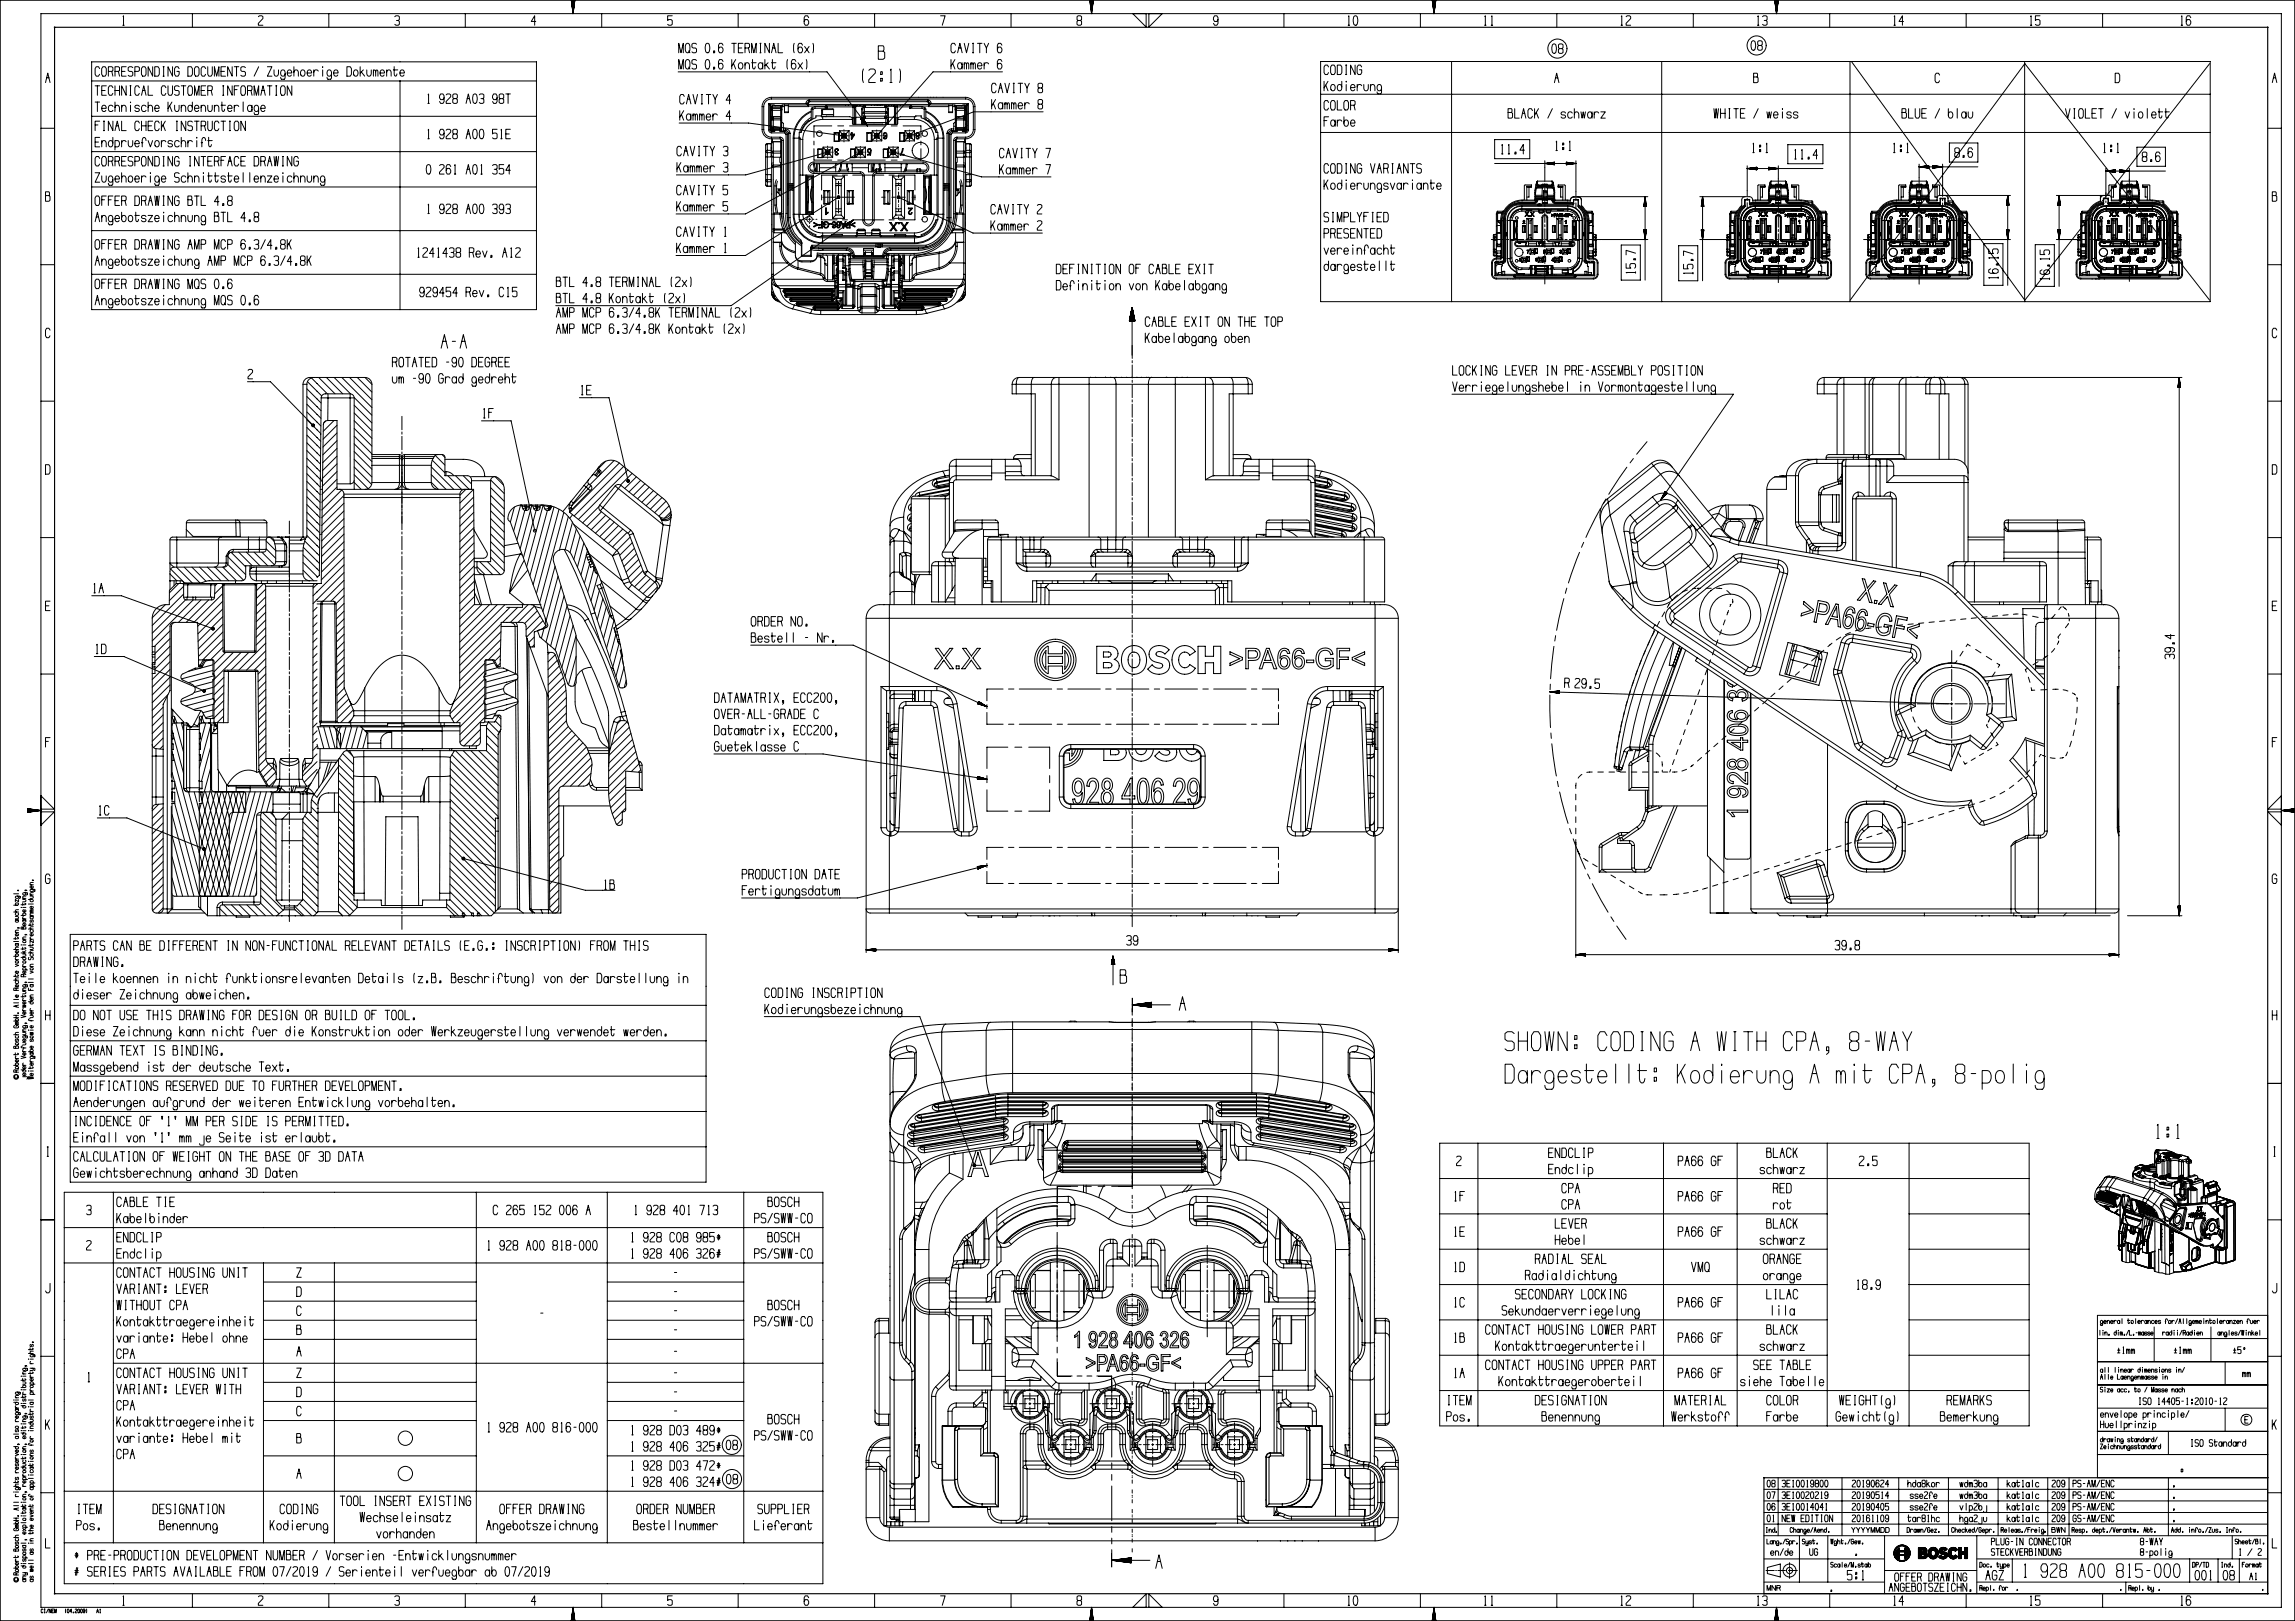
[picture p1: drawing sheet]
<svg xmlns="http://www.w3.org/2000/svg" width="841mm" height="594mm" viewBox="0 0 841 594" stroke-linecap="round" stroke-linejoin="round" font-family="sans-serif">
<g fill="none" stroke="#000" stroke-width=".37">
<path d="M0 0l.1 .1M.1 .1h840.8M.1 .1v593.8M15 5h821v584h-821zM45 9.3h.5M45.1 6.1l.2-.3v3.5M70.5 5v5M94.7 6.1l.4-.3h.8l.4 .3v.7l-1.6 1.8v.7h1.6M120.5 5v5M144.7 6.1l.4-.3h.8l.4 .3v1.1l-.4 .3M145.3 7.5h.6l.4 .4v1l-.4 .4h-.8l-.4-.4M170.5 5v5"/>
<path d="M196.3 7.9h-1.6l1.2-2.1v3.5M209.4 .3l.6 4.7M209.4 .1l.1 .9M209.5 .1v1.3M209.6 .1v2.1M209.7 .1v2.8M209.8 .1v3.6M209.9 .1v4.3M210 .1v4.9M210.1 .1l-.1 4.7M210.2 .1l-.1 4M210.3 .1l-.1 3.2"/>
<path d="M210.4 .1l-.1 2.4M210.4 .1v1.7M210.5 .1v1.3M210.6 .6l.1-.5-.7 4.9M220.5 5v5M246.3 5.8h-1.6v1.7l.4-.3h.8l.4 .3v1.4l-.4 .4h-.8l-.4-.4M248.7 19.3v-3.4l.9 3.4 .8-3.4v3.4M252.4 18.6l.2 .4-.8 .3a2.58 2.58 0 0 1-.5-3.1l.9-.3a2.58 2.58 0 0 1 .4 3.1l.2 .3M255.2 16.2l-.4-.3h-.8l-.4 .3v1.1l1.6 .7v1l-.4 .3h-.8l-.4-.3M258.6 16.2l.9-.3a2.61 2.61 0 0 1 0 3.4h-.5a3.1 3.1 0 0 1-.4-3.1zM261.5 18.6h.4v.7h-.4zM265 16.6l-.5-.7h-.8l-.4 .7v2l.4 .7h.8l.5-.7v-.6l-.5-.7h-.8l-.4 .7"/>
<path d="M268.1 15.9h1.7M269 15.9v3.4M270.5 5v5M270.6 17.6h1.2M272.2 15.9h-1.6v3.4h1.6M273 17.6h1.3l.4-.3v-1.1l-.4-.3h-1.3v3.4M274.3 17.6l.4 1.7M275.4 19.3v-3.4l.9 3.4 .8-3.4v3.4M278.5 19.3h.4M278.5 15.9h.4M278.7 15.9v3.4M282 15.9v3.4l-1.7-3.4v3.4"/>
<path d="M282.7 19.3l.8-3.4 .9 3.4M283.1 17.6h.9M285.1 15.9v3.4h1.7M291 15.9l-.2 .7 .2 2.7M294.1 16.6l-.4-.7h-.9l-.4 .7v2l.4 .7h.9l.4-.7v-.6l-.4-.7h-.9l-.4 .7M294.9 17l1.6 2.3M296.3 6.5l-.4-.7h-.8l-.4 .7v2.1l.4 .7h.8l.4-.7v-.7l-.4-.7h-.8l-.4 .7M296.5 17l-1.6 2.3M297.9 15.9l.2 .7-.2 2.7M320.5 5v5M321.9 18.8v-2h1.7l.3 .4-.3 1.6h-1.7v2.9h1.7l.6-.4v-2.1l-.6-.4M344.7 5.8h1.6l-1 3.5"/>
<path d="M350.2 16.6l-.5-.7h-.8l-.4 .7v2l.4 .7h.8l.4-.7M350.9 19.3l.8-3.4 .9 3.4M351.3 17.6h.9M353.3 15.9l.9 3.4 .8-3.4M356.4 19.3h.4M356.4 15.9h.4M356.6 15.9v3.4M358.2 15.9h1.7M359 15.9v3.4M360.6 15.9l.9 1.7v1.7M362.3 15.9l-.8 1.7M367.1 16.6l-.4-.7h-.8l-.4 .7v2l.4 .7h.8l.4-.7v-.6l-.4-.7h-.8l-.4 .7"/>
<path d="M370.5 5v5M395.1 7.5l-.4-.3v-1.1l.4-.3h.8l.4 .3v1.1l-1.6 .7v1l.4 .4h.8l.4-.4v-1l-.4-.4M399.4 .3l.6 4.7M399.4 .1l.1 .9M399.5 .1v1.3M399.6 .1v2.1M399.7 .1v2.8M399.8 .1v3.6M399.9 .1v4.3M400 .1v4.9M400.1 .1l-.1 4.7M400.2 .1l-.1 4"/>
<path d="M400.3 .1l-.1 3.2M400.4 .1l-.1 2.4M400.5 .1l-.1 1.7M400.5 .1v.9M400.6 .6v-.5l-.6 4.9M415.1 5l4.9 4.9v-4.9M421 5v4.9l4.9-4.9M446.3 7.2l-.4 .7h-.8l-.4-.7 .4-1.4h.8l.4 .7v2.1l-.4 .7h-.8l-.4-.7M470.5 5v5M494 9.3h.6M494.1 6.1l.2-.3v3.5M496.1 6.1l.8-.3a2.61 2.61 0 0 1 0 3.5h-.4a3.1 3.1 0 0 1-.4-3.2z"/>
<path d="M520.5 5v5M524.9 .3l.6 4.7M524.9 .1l.1 .9M525 .1l.1 1.7M525.1 .1v2.1M525.2 .1v2.8M525.3 .1v3.6M525.4 .1v4.3M525.5 .1v4.9M525.6 .1v4.3M525.7 .1l-.1 4M525.8 .1l-.1 3.2"/>
<path d="M525.9 .1l-.1 2.4M526 .1l-.1 1.7M526 .1v.9M526.1 .6v-.5l-.6 4.9M544 9.3h.6M544.1 6.1l.2-.3v3.5M546.5 9.3h.5M546.6 6.1l.1-.3v3.5M568.9 16.4l.8-.3a2.61 2.61 0 0 1 0 3.5h-.4a3.1 3.1 0 0 1-.4-3.2zM570.5 5v5M571.5 17.8l-.4-.3v-1.1l.4-.3h.9l.4 .3v1.1l-1.7 .7v1l.4 .4h.9l.4-.4v-1l-.4-.4M594 9.3h.6"/>
<path d="M594.1 6.1l.2-.3v3.5M595.9 6.1l.4-.3h.8l.5 .3v.7l-1.7 1.8v.7h1.7M620.5 5v5M641.9 15.3l.8-.4a2.61 2.61 0 0 1 0 3.5h-.4a3.1 3.1 0 0 1-.4-3.1zM644 9.3h.6M644.1 6.1l.2-.3v3.5M644.5 16.7l-.4-.4v-1l.4-.4h.9l.4 .4v1l-1.7 .7v1l.4 .4h.9l.4-.3v-1.1l-.4-.3M645.9 6.1l.4-.3h.8l.5 .3v1.1l-.5 .3M646.5 7.5h.6l.5 .4v1l-.5 .4h-.8l-.4-.4M650.4 .3l.6 4.7M650.4 .1l.1 .9M650.5 .1l.1 1.7"/>
<path d="M650.6 .1l.1 2.4M650.7 .1v2.8M650.8 .1v3.6M650.9 .1v4.3M651 .1v4.9M651.1 .1v4.3M651.2 .1v3.6M651.3 .1l-.1 3.2M651.4 .1l-.1 2.4M651.5 .1l-.1 1.7M651.6 .1l-.1 .9M651.6 .3l-.6 4.7"/>
<path d="M670.5 5v5M694 9.3h.6M694.1 6.1l.2-.3v3.5M697.6 7.9h-1.7l1.2-2.1v3.5M720.5 5v5M744 9.3h.6M744.1 6.1l.2-.3v3.5M747.6 5.8h-1.7v1.7l.4-.3h.8l.5 .3v1.4l-.5 .4h-.8l-.4-.4M770.5 5v5M799.3 9.3h.5M799.4 6.1l.1-.3v3.5M802.8 6.5l-.4-.7h-.9l-.4 .7v2.1l.4 .7h.9l.4-.7v-.7l-.4-.7h-.9l-.4 .7"/>
<path d="M840.9 .1v593.8M841 0l-.1 .1M16.7 30.3l.8-3.5 .8 3.5M17.1 28.5h.8M33.6 22.7h163v90.8h-163zM33.6 29.7h163M34.9 31.5h1.6M34.9 37.4h1.6M35.7 31.5v3.4M35.7 37.4v3.5M36.5 25.1l-.4-.6h-.8l-.4 .6v2.1l.4 .7h.8l.4-.7M37.3 39.7h1.6a.85 .85 0 0 0-.6-1.1 .85 .85 0 0 0-1 .8 .95 .95 0 0 0 .1 1.2 .95 .95 0 0 0 1.2 .2l.2-.4"/>
<path d="M37.3 33.2h1.2M37.7 24.5h.8l.4 .6v2.1l-.4 .7h-.8l-.4-.7v-2.1zM38.9 31.5h-1.6v3.4h1.6M39.7 26.2h1.3l.4-.4v-1l-.4-.3h-1.3v3.4M41 26.2l.4 1.7M41.4 32.1l-.4-.6h-.9l-.4 .6v2.1l.4 .7h.8l.5-.7M41.4 39a.96 .96 0 0 0-1.3-.3 .96 .96 0 0 0-.4 1.3 .89 .89 0 0 0 .7 .9 .89 .89 0 0 0 1-.5M42.1 26.2h1.3l.4-.4v-1l-.4-.3h-1.3v3.4M42.1 39.4a.82 .82 0 0 1 .9-.8 .82 .82 0 0 1 .8 .8v1.5M42.1 33.2h1.7M42.1 31.5v3.4M42.1 37.4v3.5"/>
<path d="M43.4 26.2l.4 1.7M43.8 31.5v3.4M44.6 39.4a.82 .82 0 0 1 .8-.8 .82 .82 0 0 1 .8 .8v1.5M44.6 38.6v2.3M44.6 26.2h1.2M46.2 24.5h-1.6v3.4h1.6M46.2 31.5v3.4l-1.6-3.4v3.4M47.6 31.5h.4M47.6 34.9h.4M47.8 37.4v.2zM47.8 31.5v3.4M47.8 38.6v2.3"/>
<path d="M48.7 24.8l-.5-.3h-.8l-.4 .3v1l1.7 .7v1.1l-.5 .3h-.8l-.4-.3M49.4 26.2h1.2l.5-.4v-1l-.4-.3h-1.3v3.4M51.1 39a.94 .94 0 0 0-1.7 0l.3 .6 1.1 .2 .3 .6a.94 .94 0 0 1-1.7 0M51.1 32.1l-.4-.6h-.9l-.4 .6v2.1l.4 .7h.8l.5-.7M51.9 34.9l.8-3.4 .8 3.4M52.3 24.5h.8l.4 .6v2.1l-.4 .7h-.8l-.5-.7v-2.1zM52.3 33.2h.8M53.5 39a.96 .96 0 0 0-1.3-.3 .96 .96 0 0 0-.3 1.3 .89 .89 0 0 0 .6 .9 .89 .89 0 0 0 1-.5M54.3 31.5v3.4h1.6M54.3 39.4a.82 .82 0 0 1 .8-.8 .82 .82 0 0 1 .8 .8v1.5M54.3 37.4v3.5M55.9 24.5v3.4l-1.6-3.4v3.4"/>
<path d="M56.7 24.5h1.2l.5 .6v2.1l-.5 .7h-1.2zM56.7 39.7h1.6a.85 .85 0 0 0-.6-1.1 .85 .85 0 0 0-1 .8 .95 .95 0 0 0 .1 1.2 .95 .95 0 0 0 1.2 .2l.2-.4M59.7 27.9h.5M59.7 24.5h.5M60 24.5v3.4M60.8 32.1l-.4-.6h-.8l-.5 .6v2.1l.5 .7h.8l.4-.7M61.6 31.5v2.7l.4 .7h.8l.4-.7v-2.7M61.6 37.4v3.5M62.2 38.8l.8 2.1M63 37.4l-1.4 2.4M63.2 24.5v3.4l-1.6-3.4v3.4M64 38.6l.1 1.8 .6 .5 .8-.5 .1-1.8"/>
<path d="M65.6 25.1l-.4-.6h-.8l-.4 .6v2.1l.4 .7h.8l.5-.7v-1h-.9M65.7 31.8l-.5-.3h-.8l-.4 .3v1l1.7 .7v1.1l-.5 .3h-.8l-.4-.3M66.4 39.4a.82 .82 0 0 1 .8-.8 .82 .82 0 0 1 .9 .8v1.5M66.4 38.6v2.3M66.4 31.5h1.7M67.3 31.5v3.4M68.8 24.5h1.3l.4 .6v2.1l-.4 .7h-1.3zM69.3 31.5h.8l.4 .6v2.1l-.4 .7h-.8l-.5-.7v-2.1zM70.5 37.4a4 4 0 0 1-.4 3.4 1.13 1.13 0 0 1-1.4-.8 1.13 1.13 0 0 1 .8-1.4 .81 .81 0 0 1 1 .8M71.3 34.9v-3.4l.8 3.4 .8-3.4v3.4M71.3 39.7h1.6a.85 .85 0 0 0-.6-1.1 .85 .85 0 0 0-1 .8 .95 .95 0 0 0 .1 1.2 .95 .95 0 0 0 1.1 .2l.3-.4M71.7 24.5h.8l.4 .6v2.1l-.4 .7h-.8l-.4-.7v-2.1z"/>
<path d="M73.7 39.4a.82 .82 0 0 1 .8-.8 .82 .82 0 0 1 .8 .8v1.5M73.7 38.6v2.3M73.7 33.2h1.3M75.4 25.1l-.4-.6h-.9l-.4 .6v2.1l.4 .7h.8l.4-.7M75.4 31.5h-1.7v3.4h1.7M76.1 38.6l.2 1.8 .5 .5 .8-.5 .2-1.8M76.1 24.5v2.7l.4 .7h.9l.4-.7v-2.7M76.1 33.2h1.3l.4-.4v-1l-.4-.3h-1.3v3.4M77.4 33.2l.4 1.7M78.6 39.4a.82 .82 0 0 1 .8-.8 .82 .82 0 0 1 .8 .8v1.5M78.6 27.9v-3.4l.8 3.4 .8-3.4v3.4M78.6 38.6v2.3"/>
<path d="M81 38.6h1.6M81 26.2h1.2M81.3 37.4l.1 3.1 .6 .3 .3-.8M81.6 31.5h.4M81.6 34.9h.4M81.8 31.5v3.4M82.7 24.5h-1.7v3.4h1.7M83.4 39.7h1.7a.85 .85 0 0 0-.7-1.1 .85 .85 0 0 0-1 .8 .95 .95 0 0 0 .2 1.2 .95 .95 0 0 0 1.1 .2l.2-.4M85.1 24.5v3.4l-1.7-3.4v3.4M85.1 31.5v3.4l-1.7-3.4v3.4M85.8 38.6v2.3M85.8 24.5h1.7"/>
<path d="M85.8 32.8h1.1M86.7 24.5v3.4M87.5 39a.87 .87 0 0 0-1-.4 .87 .87 0 0 0-.7 .8M87.5 31.5h-1.7v3.4M88.7 31.5h.8l.4 .6v2.1l-.4 .7h-.8l-.4-.7v-2.1zM89.1 37.4v3.5M89.9 24.8l-.4-.3h-.8l-.4 .3v1l1.6 .7v1.1l-.4 .3h-.8l-.4-.3M90.7 33.2h1.2l.5-.4v-1l-.5-.3h-1.2v3.4M91.9 33.2l.5 1.7M92.3 39.4a.82 .82 0 0 0-.8-.8 .82 .82 0 0 0-.8 .8 .95 .95 0 0 0 .1 1.2 .95 .95 0 0 0 1.2 .2l.3-.8M92.3 38.6v2.3M93.1 34.9v-3.4l.9 3.4 .8-3.4v3.4"/>
<path d="M94.8 40l-.4 .8a1.13 1.13 0 0 1-1.4-.8 1.13 1.13 0 0 1 .8-1.4 .81 .81 0 0 1 1 .8l-.2 2.5-1.1 .1-.4-.7M94.8 24.5l-1.7 3.4M95.6 39.7h1.6a.85 .85 0 0 0-.7-1.1 .85 .85 0 0 0-.9 .8 .95 .95 0 0 0 .1 1.2 .95 .95 0 0 0 1.1 .2l.3-.4M95.6 34.9l.8-3.4 .8 3.4M96 33.2h.8M98 24.5h1.6l-1.6 3.4h1.6M98 31.5h1.6M98.8 31.5v3.4M100.4 25.6l.1 1.9 .6 .4 .8-.4 .2-1.9M101 31.5h.4M101 34.9h.4M101.2 31.5v3.4"/>
<path d="M103.3 31.5h.8l.4 .6v2.1l-.4 .7h-.8l-.5-.7v-2.1zM104.5 27l-.4 .8a1.13 1.13 0 0 1-1.4-.8 1.13 1.13 0 0 1 .8-1.4 .81 .81 0 0 1 1 .9l-.2 2.5h-1.1l-.4-.7M105.3 26.7h1.6a.85 .85 0 0 0-.7-1.1 .85 .85 0 0 0-.9 .9 .95 .95 0 0 0 .1 1.1 .95 .95 0 0 0 1.1 .2l.3-.3M106.9 31.5v3.4l-1.6-3.4v3.4M107.7 26.5a.82 .82 0 0 1 .8-.9 .82 .82 0 0 1 .8 .9v1.4M107.7 24.5v3.4M110.5 25.7a1.07 1.07 0 0 1 1.3 1.1 1.07 1.07 0 0 1-1.3 1l-.4-.8zM112.6 26.7h1.6a.85 .85 0 0 0-.7-1.1 .85 .85 0 0 0-.9 .9 .95 .95 0 0 0 .1 1.1 .95 .95 0 0 0 1.1 .2l.3-.3M115 25.6v2.3M116.6 26.1a.87 .87 0 0 0-1-.5 .87 .87 0 0 0-.6 .9M118.2 24.4v.3zM118.2 25.6v2.3"/>
<path d="M121.5 27l-.4 .8a1.13 1.13 0 0 1-1.4-.8 1.13 1.13 0 0 1 .8-1.4 .81 .81 0 0 1 1 .9l-.2 2.5h-1.1l-.4-.7M122.3 26.7h1.6a.85 .85 0 0 0-.7-1.1 .85 .85 0 0 0-.9 .9 .95 .95 0 0 0 .1 1.1 .95 .95 0 0 0 1.1 .2l.3-.3M127.1 24.5h1.2l.5 .6v2.1l-.5 .7h-1.2zM129.9 25.7a1.07 1.07 0 0 1 1.3 1.1 1.07 1.07 0 0 1-1.3 1l-.3-.8zM132 24.5v3.4M132.4 26.3l1.2 1.6M133.2 25.6l-1.2 1.1M134.4 25.6l.1 1.9 .6 .4 .8-.4 .1-1.9M136.8 26.3l.3-.6 .5 .2 .1 2M136.8 25.6v2.3M137.7 26.3v-.4l.5-.2 .3 .6v1.6M139.3 26.7h1.6a.85 .85 0 0 0-.7-1.1 .85 .85 0 0 0-.9 .9 .95 .95 0 0 0 .1 1.1 .95 .95 0 0 0 1.1 .2l.3-.3"/>
<path d="M141.7 26.5a.82 .82 0 0 1 .8-.9 .82 .82 0 0 1 .8 .9v1.4M141.7 25.6v2.3M144.1 25.6h1.7M144.4 24.4l.1 3.2 .6 .3 .4-.8M146.5 26.7h1.7a.85 .85 0 0 0-.7-1.1 .85 .85 0 0 0-1 .9 .95 .95 0 0 0 .2 1.1 .95 .95 0 0 0 1.1 .2l.3-.3M146.6 29.7v83.8M156.8 37.9h.5M156.9 34.7l.1-.3v3.5M162.7 35.8l-.4 .7h-.8l-.4-.7 .4-1.4h.8l.4 .7v2.1l-.4 .7h-.8l-.4-.7M163.5 34.8l.4-.4h.8l.5 .4v.6l-1.7 1.8v.7h1.7M166.3 36.1l-.4-.3v-1l.4-.4h.9l.4 .4v1l-1.7 .7v1l.4 .4h.9l.4-.3v-1.1l-.4-.4M170.8 37.9l.8-3.5 .8 3.5"/>
<path d="M171.2 36.1h.8M173.4 34.8l.8-.4a2.61 2.61 0 0 1 0 3.5h-.4a3.1 3.1 0 0 1-.4-3.1zM175.6 34.8l.4-.4h.9l.4 .4v1l-.4 .3M176.3 36.1h.6l.4 .4v1.1l-.4 .3h-.9l-.4-.3M182.2 35.8l-.5 .7h-.8l-.4-.7 .4-1.4h.8l.5 .7v2.1l-.5 .7h-.8l-.4-.7M183.3 36.1l-.4-.3v-1l.4-.4h.9l.4 .4v1l-1.7 .7v1l.4 .4h.9l.4-.3v-1.1l-.4-.4M185.4 34.4h1.6M186.2 34.4v3.5M248.5 26.3h54.6l14.8 19.8M248.7 25.3v-3.5l.9 3.5 .8-3.5v3.5M250.8 35.3l-.5-.7h-.8l-.4 .7v2.1l.4 .7h.8l.4-.7M251.5 38.1l.9-3.5 .8 3.5"/>
<path d="M251.9 36.3h.9M252.4 24.6l.2 .4-.8 .3a2.58 2.58 0 0 1-.5-3.1l.9-.4a2.58 2.58 0 0 1 .4 3.2l.2 .3M254 34.6l.8 3.5 .8-3.5M255.2 22.2l-.4-.4h-.8l-.4 .4v1l1.6 .7v1l-.4 .4h-.8l-.4-.3M257 38.1h.4M257 34.6h.4M257.2 34.6v3.5M258.6 22.2l.9-.4a2.61 2.61 0 0 1 0 3.5h-.5a3.1 3.1 0 0 1-.4-3.1zM258.8 34.6h1.7M259.6 34.6v3.5M261.2 34.6l.9 1.7v1.8M261.5 24.6h.4v.7h-.4z"/>
<path d="M262.9 34.6l-.8 1.7M265 22.5l-.5-.7h-.8l-.4 .7v2.1l.4 .7h.8l.5-.7v-.7l-.5-.7h-.8l-.4 .7M267.8 36.7h-1.7l1.2-2.1v3.5M268.1 21.8v3.5M268.8 23.2l.8 2.1M269.6 21.8l-1.5 2.4M270.9 23.1a1.07 1.07 0 0 1 1.4 1 1.07 1.07 0 0 1-1.4 1.1l-.3-.8zM273 23.9a.82 .82 0 0 1 .8-.9 .82 .82 0 0 1 .8 .9v1.4M273 23v2.3M275.4 23h1.7M275.8 21.8v3.2l.6 .3 .4-.9M279.3 39.1h.6"/>
<path d="M279.3 39.1v8.4M279.5 23.9a.82 .82 0 0 0-.8-.9 .82 .82 0 0 0-.8 .9 .95 .95 0 0 0 .1 1.1 .95 .95 0 0 0 1.1 .2l.4-.8M279.5 23v2.3M279.9 39.1v8.4M280.3 21.8v3.5M280.7 23.7l1.3 1.6M281.5 23l-1.2 1.1M281.7 38h13.6M281.7 38v9.6M281.7 38l.5 .5M282.2 38.5v9.1M282.2 38.5h.1"/>
<path d="M282.2 38.5l4.4 .2M282.3 38.5v9M282.7 36.3a2.8 2.8 0 0 0-2.8 2.8M282.7 35.7a3.4 3.4 0 0 0-3.4 3.4M282.7 35.7v.6M282.7 35.7h71.2M282.7 36.3h71.2M282.7 23h1.7M282.8 39.9v.5M282.8 39.1v.4M282.8 39.5v.4M283 21.8l.1 3.2 .6 .3 .4-.9"/>
<path d="M283.1 39.7l-.3 .2M283.1 39.7v.7M283.1 39.3l-.3 .2M283.1 38.8v.5M283.1 38.8l-.3 .3M283.1 39.3v.4M283.1 39.7h3M283.1 39.3h3M283.1 38.8h.1M283.1 38.8h3M284.1 38.7v.1M286.1 38.8l.3 .3"/>
<path d="M286.1 38.8h.1M286.1 39.7v.7M286.1 39.7l.3 .2M286.1 39.3l.3 .2M286.1 38.8v.5M286.1 39.3v.4M286.3 39h.3M286.4 39.9v.5M286.4 39.1v.4M286.4 39.5v.4M286.6 39.1h.9M286.6 39l-.2 1.3"/>
<path d="M286.6 38.7v.3M286.6 38.7v-.2h9.7v.6M287.5 38.5v.2M287.5 38.7v2.3M287.5 38.7h1.4M288.6 21.8l-.2 .7 .2 2.8M288.9 38.5v.2M288.9 39.1h7.4M288.9 38.7v2.3M291.7 22.5l-.5-.7h-.8l-.4 .7v2.1l.4 .7h.8l.5-.7v-.7l-.5-.7h-.8l-.4 .7M292.4 23l1.7 2.3M294.1 23l-1.7 2.3"/>
<path d="M295.3 38l.6 .5M295.3 37.9h.6M295.3 37.9v.1M295.5 21.8l.2 .7-.2 2.8M295.9 38.5h.1M295.9 37.9v.6M295.9 37.9h.3M296.2 37.9v.4h44.1v-.4M296.3 38.3v.6M296.3 38.9h6.2M296.3 38.9v.2M296.5 37.3l-.6 .6"/>
<path d="M296.5 36.7a1.2 1.2 0 0 0-1.2 1.2M296.5 36.7v.6M296.5 37.3h43.5M296.5 36.7h43.5M296.8 37.3l-.6 .6M297.6 39.5l-.3 .5M297.6 39.5l.3 .5M298.6 39.1l-1 .4M298.6 39.1l.1 .6M298.6 39.1h3.5M298.7 39.7l-.8 .3M298.7 39.7h4.5"/>
<path d="M302.1 39.1l.4 .2M302.5 39.3l.7 .4M302.6 38.7l-.5 .4M302.6 38.7l.2 .3M302.8 39l-.3 .3M302.8 39l.4 .2M302.8 39l.4 .7M302.9 38.6l-.3 .1M302.9 38.6l.3 .6M302.9 38.6h9.7M303.2 39.2v.5M303.2 39.2h9.4"/>
<path d="M309.8 38.5v.1M310.9 38.5v.1M312.6 39.2h.6M312.6 38.6v.6M312.6 38.6h1.2M312.6 39.2v6.3M313 38.5v.1M313.2 39.2h.4M313.2 39.2v6.4M313.6 39.2v6.4M313.8 39l-.2 .2M313.8 38.6l-.6 .6"/>
<path d="M313.8 38.6v.4M313.8 39h2.7M313.8 38.6h2.7M314.1 38.5v.1M315.2 38.5v.1M315.8 39.9h.4M315.8 39.9v5.7M316.2 39.9v2.7h.3M316.4 25.3l-.3 1v2.9l.3 1M316.5 39l-.7 .9M316.5 39l.1 .3M316.5 38.6v.4"/>
<path d="M316.5 38.6h.7v.8M316.5 38.6a.41 .41 0 0 1 .3 .3 .41 .41 0 0 1-.2 .4M316.6 39.3l.2 .1M316.6 39.3l-.4 .6M316.8 39.4h.4M316.8 39.4v1.5M317.1 38.6h7.1M317.2 39.4h7M318.4 25.8l.5-.5h1.3l.6 .5v.9l-2.4 2.5v1h2.4M319.3 38.5v.1M320.4 38.5v.1M321 38.3v.3"/>
<path d="M321.4 38.3v.3M321.5 38.5v.1M321.7 38.3v.3M322 38.3v.3M322.4 38.3v.3M322.5 38.5v.1M322.7 38.3v.3M322.7 26.3h.6v1h-.6zM322.7 28.7h.6v1h-.6zM323 38.3v.3M323.4 38.3v.3M324.2 39.4h.4"/>
<path d="M324.2 38.6v.8M324.2 38.6h.7M324.6 39.4v1.5M324.8 39.3l-.2 .1M324.8 39.3l.4 .6M324.9 38.6v.4M324.9 38.6l-.4 .3 .3 .4M324.9 39l-.1 .3M324.9 39l.7 .9M324.9 39h2.7M324.9 38.6h2.7M325.2 39.9h.4"/>
<path d="M325.2 39.9v2.7h-.3M325.6 39.9v5.7M325.7 38.5v.1M326.1 30.2h.8M326.3 25.7l.2-.4v4.9M326.7 38.5v.1M327.6 39l.2 .2M327.6 38.6l.6 .6M327.6 38.6v.4M327.6 38.6h1.2M327.8 39.2h.4M327.8 39.2v6.4"/>
<path d="M327.8 38.5v.1M328.2 39.2h.6M328.2 39.2v6.4M328.8 38.6v.6M328.8 39.2v6.3M328.8 39.2h4.6M328.8 38.6h4.9M328.9 38.5v.1M329.7 25.3l.3 1v2.9l-.3 1M329.9 38.5v.1M333.4 39.7h4.4M333.4 39.2v.5"/>
<path d="M333.7 38.6l.2 .1M333.7 38.6l-.3 .6M333.7 39l.3 .3M333.7 39l-.3 .2M333.7 39l-.3 .7M333.9 38.7l.6 .4M333.9 38.7l-.2 .3M334 38.9h6.2M334 39.3l-.6 .4M334.5 39.1l-.5 .2M334.5 39.1h3.4M336.6 35.6v.1"/>
<path d="M337.8 39.7l.9 .3M337.9 39.1l1 .4M337.9 39.1l-.1 .6M338.9 39.5l.4 .5M338.9 39.5l-.2 .5M339.7 37.3l.6 .6M340 35.6v.1M340 37.3l.6 .6M340 36.7a1.2 1.2 0 0 1 1.2 1.2M340 36.7v.6M340.2 39.1h7.5M340.2 38.9v.2"/>
<path d="M340.2 38.3v.6M340.3 37.9h.3M340.6 38.5h.1M340.6 37.9h.6M340.6 37.9v.6M341.1 35.6v.1M341.2 38l-.6 .5M341.2 37.9v.1M341.2 38h13.7M342.1 35.6v.1M343.2 35.6v.1M345.6 35.6v.1"/>
<path d="M347.7 38.5v.2M347.7 38.7v2.3M347.7 38.7h1.4M348.5 21.8v3.5M349.1 39.1h.8M349.1 38.5v.2M349.1 38.7v2.3M349.1 23.2l.8 2.1M349.9 38.7v.3M349.9 38.7v-.2h-9.7v.6M349.9 21.8l-1.4 2.4M349.9 39h.3"/>
<path d="M349.9 39l.3 1.3M350.2 39.9v.5M350.2 39.1v.4M350.2 39.5v.4M350.5 39.7v.7M350.5 39.7l-.3 .2M350.5 39.3l-.3 .2M350.5 38.8v.5M350.5 38.8l-.3 .3M350.5 39.3v.4M350.5 39.7h3M350.5 39.3h3"/>
<path d="M350.5 38.8h.1M350.5 38.8h3M352.4 38.7v.1M352.6 23.9a.82 .82 0 0 0-.9-.9 .82 .82 0 0 0-.8 .9 .95 .95 0 0 0 .2 1.1 .95 .95 0 0 0 1.1 .2l.4-.8M352.6 23v2.3M353.3 23.7l.3-.7 .5 .3 .1 2M353.3 23v2.3M353.4 38.5l.9 .5M353.5 38.8l.3 .3M353.5 38.8h.1M353.5 39.7v.7M353.5 39.7l.3 .2"/>
<path d="M353.5 39.3l.3 .2M353.5 38.8v.5M353.5 39.3v.4M353.8 39.9l.5 1.4M353.8 39.9v.5M353.8 39.1v.4M353.8 39.5v.4M353.9 36.3a2.8 2.8 0 0 1 2.8 2.8M353.9 35.7a3.4 3.4 0 0 1 3.4 3.4M353.9 35.7v.6M354.2 23.7v-.4l.5-.3 .3 .7v1.6M354.3 38.5v9"/>
<path d="M354.4 38.5l-4.5 .2M354.4 38.5v9.1M354.4 38.5h.1M354.9 38l-.5 .5M354.9 38v9.6M355.8 23.7l.3-.7 .4 .3 .1 2M355.8 23v2.3M356.6 23.7l.1-.4 .5-.3 .2 .7v1.6M356.7 39.1h.6M356.7 39.1v8.4M357.3 39.1v8.4M358.2 24.1h1.6a.85 .85 0 0 0-.6-1.1 .85 .85 0 0 0-1 .9 .95 .95 0 0 0 .1 1.1 .95 .95 0 0 0 1.2 .2l.2-.3"/>
<path d="M360.6 23v2.3M362.3 23.4a.87 .87 0 0 0-1-.4 .87 .87 0 0 0-.7 .9M363.4 36.5v3.4M364 37.8l.8 2.1M364.8 36.5l-1.4 2.4M365 31.2l-.4-.7h-.8l-.4 .7v2.1l.4 .7h.8l.4-.7M365.8 34l.8-3.5 .9 3.5M366.2 32.2h.9M367.1 22.5l-.4-.7h-.8l-.4 .7v2.1l.4 .7h.8l.4-.7v-.7l-.4-.7h-.8l-.4 .7M367.3 26.3h-25.4l-20.6 23.5M367.5 38.5a.82 .82 0 0 0-.9-.9 .82 .82 0 0 0-.8 .9 .95 .95 0 0 0 .2 1.1 .95 .95 0 0 0 1.1 .2l.4-.8M367.5 37.6v2.3"/>
<path d="M368.2 30.5l.9 3.5 .8-3.5M368.2 38.3l.3-.6 .5 .2 .1 2M368.2 37.6v2.3M369.1 38.3v-.4l.5-.2 .3 .6v1.6M370.7 38.3l.3-.6 .4 .2 .1 2M370.7 37.6v2.3M371.3 34h.4M371.3 30.5h.4M371.5 38.3l.1-.4 .4-.2 .3 .6v1.6M371.5 30.5v3.5M373.1 38.8h1.6a.85 .85 0 0 0-.6-1.2 .85 .85 0 0 0-1 .9 .95 .95 0 0 0 .1 1.1 .95 .95 0 0 0 1.2 .2l.2-.3M373.1 30.5h1.7"/>
<path d="M373.9 30.5v3.5M375.5 30.5l.9 1.7v1.8M375.5 37.6v2.3M377.2 38.1a.87 .87 0 0 0-1-.5 .87 .87 0 0 0-.7 .9M377.2 30.5l-.8 1.7M380.8 32.2l-.4-.3v-1.1l.4-.3h.8l.4 .3v1.1l-1.6 .7v1l.4 .4h.8l.4-.4v-1l-.4-.4M380.8 38.2l-.4-.4v-1l.4-.3h.8l.4 .3v1l-1.6 .7v1.1l.4 .3h.8l.4-.3v-1.1l-.4-.3M483.9 22.5h326v88h-326zM483.9 34.5h326M485.2 29.8v3.5M485.8 31.2l.8 2.1M486.6 29.8l-1.4 2.4"/>
<path d="M486.9 24.5l-.5-.6h-.8l-.4 .6v2.1l.4 .7h.8l.4-.7M486.9 37.5l-.5-.6h-.8l-.4 .6v2.1l.4 .7h.8l.4-.7M488 31.1a1.07 1.07 0 0 1 1.3 1 1.07 1.07 0 0 1-1.3 1.1l-.4-.8zM488 23.9h.9l.4 .6v2.1l-.4 .7h-.9l-.4-.7v-2.1zM488 36.9h.9l.4 .6v2.1l-.4 .7h-.9l-.4-.7v-2.1zM490.1 23.9h1.2l.4 .6v2.1l-.4 .7h-1.2zM490.1 36.9v3.4h1.6M491.7 29.8a4 4 0 0 1-.4 3.4 1.13 1.13 0 0 1-1.4-.8 1.13 1.13 0 0 1 .8-1.4 .81 .81 0 0 1 1 .8M492.9 36.9h.8l.4 .6v2.1l-.4 .7h-.8l-.4-.7v-2.1zM493.1 27.3h.4M493.1 23.9h.4M493.3 29.8v.2z"/>
<path d="M493.3 23.9v3.4M493.3 31v2.3M494.9 32.1h1.7a.85 .85 0 0 0-.7-1.1 .85 .85 0 0 0-1 .8 .95 .95 0 0 0 .1 1.2 .95 .95 0 0 0 1.2 .2l.2-.4M494.9 38.6h1.3l.4-.4v-1l-.4-.3h-1.3v3.4M496.2 38.6l.4 1.7M496.6 23.9v3.4l-1.7-3.4v3.4M497.3 31v2.3M499 24.5l-.4-.6h-.8l-.5 .6v2.1l.4 .7h.9l.4-.7v-1h-.8M499 31.4a.87 .87 0 0 0-1-.4 .87 .87 0 0 0-.7 .8M499.8 31l.1 1.8 .5 .5 .9-.5 .1-1.8M502.2 31.8a.82 .82 0 0 1 .8-.8 .82 .82 0 0 1 .8 .8v1.5M502.2 31v2.3"/>
<path d="M506.3 32.4l-.4 .8a1.13 1.13 0 0 1-1.4-.8 1.13 1.13 0 0 1 .8-1.4 .81 .81 0 0 1 1 .8l-.3 2.5-1 .1-.4-.7M531.9 22.5v88M555.1 39.8v3.5h1.6M562.3 39.8v3.5M563.8 39.8l-1.5 2.4M568.9 39.8l-1.7 3.5M569.6 30.3l.8-3.5 .9 3.5M570 28.5h.9M576.9 39.8v3.5M608.9 22.5v88M628.1 39.8l.4 3.5 .4-3.5 .4 3.5 .4-3.5M630.5 39.8v3.5"/>
<path d="M632.2 39.8v3.5M633.5 39.8h.4M633.8 39.8v3.5M635.3 39.8h1.7M636.2 39.8v3.5M639.4 39.8h-1.6v3.5h1.6M642.6 28.2v-1.4h1.3l.2 .4-.2 1h-1.3v2.1h1.2l.5-.3v-1.5l-.4-.3M644.3 39.8l-1.7 3.5M653.2 39.8v.2zM677.9 22.5v88M678.5 22.6l63.5 87.4 67.7-86.7M699.4 39.8v3.5h1.7"/>
<path d="M701.8 39.8v2.8l.4 .7h.9l.4-.7v-2.8M705.9 39.8h-1.6v3.5h1.6M710.8 27.5l-.4-.7h-.9l-.4 .7v2.1l.4 .7h.8l.5-.7M710.8 39.8l-1.7 3.5M714 39.8v2.6l.3 .8a1.13 1.13 0 0 0 1.4-.8 1.13 1.13 0 0 0-.8-1.4 .81 .81 0 0 0-.9 .9M717.2 39.8v3.5M741.9 22.5v88M756.9 39.8l.8 3.5 .9-3.5M759.9 39.8h.5M760.2 39.8v3.5M762.2 39.8h.8l.4 .7v2.1l-.4 .7h-.8l-.5-.7v-2.1zM764.2 39.8v3.5h1.6"/>
<path d="M768.3 39.8h-1.7v3.5h1.7M769 39.8h1.7M769.9 39.8v3.5M775.1 26.8h1.2l.5 .7v2.1l-.5 .7h-1.2zM775.6 39.8l-1.7 3.5M782 39.8v.2zM786.9 39.8v3.5M791.2 39.8l.1 3.2 .6 .3 .3-.8M793.6 39.8l.1 3.2 .6 .3 .4-.8M832.7 30.3l.8-3.5 .8 3.5M833.1 28.5h.8M15 47h5"/>
<path d="M33.6 42.6h163M33.6 55.6h163M34.9 45.8h1M34.9 52.1h1.2M36.5 44.4h-1.6v3.5M36.5 50.4h-1.6v3.4h1.6M36.5 58l-.4-.6h-.8l-.4 .6v2.1l.4 .7h.8l.4-.7M37.3 52.4a.82 .82 0 0 1 .8-.9 .82 .82 0 0 1 .8 .9v1.4M37.3 51.5v2.3M37.7 57.4h.8l.4 .6v2.1l-.4 .7h-.8l-.4-.7v-2.1zM37.9 47.9h.4M37.9 44.4h.4"/>
<path d="M38.1 44.4v3.5M39.7 59.1h1.3l.4-.4v-1l-.4-.3h-1.3v3.4M41 59.1l.4 1.7M41.4 50.4a4 4 0 0 1-.4 3.3 1.13 1.13 0 0 1-1.4-.8 1.13 1.13 0 0 1 .8-1.4 .81 .81 0 0 1 1 .9M41.4 44.4v3.5l-1.7-3.5v3.5M42.1 47.9l.9-3.5 .8 3.5M42.1 53.8h1a1.29 1.29 0 0 0 0-2.3h-1v3.4M42.1 59.1h1.3l.4-.4v-1l-.4-.3h-1.3v3.4M42.6 46.1h.8M43.4 59.1l.4 1.7M44.6 44.4v3.5h1.6M44.6 51.5v2.3"/>
<path d="M44.6 59.1h1.2M46.2 52a.87 .87 0 0 0-1-.5 .87 .87 0 0 0-.6 .9M46.2 57.4h-1.6v3.4h1.6M47 51.5l.1 1.9 .6 .4 .8-.4 .1-1.9M48.7 57.7l-.5-.3h-.8l-.4 .3v1l1.7 .7v1.1l-.5 .3h-.8l-.4-.3M49.4 52.6h1.7a.85 .85 0 0 0-.7-1.1 .85 .85 0 0 0-1 .9 .95 .95 0 0 0 .2 1.1 .95 .95 0 0 0 1.1 .2l.2-.3M49.4 59.1h1.2l.5-.4v-1l-.4-.3h-1.3v3.4M51.1 45.1l-.4-.7h-.9l-.4 .7v2.1l.4 .7h.8l.5-.7M51.9 46.1h1.6M51.9 44.4v3.5M51.9 52.3h.5M52.3 57.4h.8l.4 .6v2.1l-.4 .7h-.8l-.5-.7v-2.1z"/>
<path d="M53.5 51.5l-.2-.9-.3-.2-.6 .2-.3 .9v2.3M53.5 44.4v3.5M54.3 51.5l.8 2.3 .8-2.3M54.3 46.1h1.2M55.9 44.4h-1.6v3.5h1.6M55.9 57.4v3.4l-1.6-3.4v3.4M56.7 57.4h1.2l.5 .6v2.1l-.5 .7h-1.2zM57.1 51.6a1.07 1.07 0 0 1 1.3 1.1 1.07 1.07 0 0 1-1.3 1l-.4-.8zM58.4 45.1l-.4-.7h-.9l-.4 .7v2.1l.4 .7h.8l.4-.7M59.1 44.4v3.5M59.1 51.5v2.3M59.7 57.4h.5"/>
<path d="M59.7 45.8l.9 2.1M60 57.4v3.4M60.6 44.4l-1.5 2.4M60.8 52a.87 .87 0 0 0-1-.5 .87 .87 0 0 0-.7 .9M63.2 52a.94 .94 0 0 0-1.6 0l.2 .5 1.2 .3 .2 .6a.94 .94 0 0 1-1.6 0M63.2 57.4v3.4l-1.6-3.4v3.4M64.6 47.9h.4M64.6 44.4h.4M64.8 44.4v3.5M65.6 58l-.4-.6h-.8l-.4 .6v2.1l.4 .7h.8l.5-.7v-1h-.9M65.7 52a.96 .96 0 0 0-1.3-.4 .96 .96 0 0 0-.4 1.3 .89 .89 0 0 0 .6 .9 .89 .89 0 0 0 1.1-.4M66.4 52.4a.82 .82 0 0 1 .8-.9 .82 .82 0 0 1 .9 .9v1.4"/>
<path d="M66.4 50.4v3.4M68.1 44.4v3.5l-1.7-3.5v3.5M68.8 51.5v2.3M69.5 57.4h.4M69.7 57.4v3.4M70.5 52a.87 .87 0 0 0-1-.5 .87 .87 0 0 0-.7 .9M70.5 44.7l-.4-.3h-.8l-.5 .3v1.1l1.7 .7v1l-.4 .4h-.9l-.4-.4M71.3 44.4h1.6M72.1 50.3v.3zM72.1 44.4v3.5M72.1 51.5v2.3M72.9 57.4v3.4l-1.6-3.4v3.4"/>
<path d="M73.7 46.1h1.3l.4-.3v-1.1l-.4-.3h-1.3v3.5M73.7 57.4h1.7M73.7 52.3h.5M74.5 57.4v3.4M75 46.1l.4 1.8M75.4 51.5l-.3-.9-.3-.2-.6 .2-.2 .9v2.3M76.1 44.4v2.8l.4 .7h.9l.4-.7v-2.8M76.1 51.5h1.7M76.1 59.1h1.3M76.5 50.3v3.2l.6 .3 .4-.8M77.8 57.4h-1.7v3.4h1.7M78.6 59.1h1.2l.4-.4v-1l-.4-.3h-1.2v3.4"/>
<path d="M79.8 59.1l.4 1.7M80.2 45.1l-.4-.7h-.8l-.4 .7v2.1l.4 .7h.8l.4-.7M81 44.4h1.7M81 58.7h1M81.8 44.4v3.5M82.7 57.4h-1.7v3.4M83.8 59.1h.9M84 47.9h.4M84 44.4h.4M84.2 44.4v3.5M86.3 44.4h.8l.4 .7v2.1l-.4 .7h-.8l-.5-.7v-2.1zM87.5 58l-.4-.6h-.8l-.5 .6v2.1l.5 .7h.8l.4-.7"/>
<path d="M88.3 59.1h1.2M89.9 44.4v3.5l-1.6-3.5v3.5M89.9 57.4h-1.6v3.4h1.6M93.1 57.4h1.3l.4 .6v2.1l-.4 .7h-1.3zM95.6 59.1h1.2l.4-.4v-1l-.4-.3h-1.2v3.4M96.8 59.1l.4 1.7M98.4 59.1h.8M100.4 57.4l.4 3.4 .4-3.4 .5 3.4 .4-3.4M103.5 57.4h.4M103.7 57.4v3.4M106.9 57.4v3.4l-1.6-3.4v3.4M109.3 58l-.4-.6h-.8l-.4 .6v2.1l.4 .7h.8l.5-.7v-1h-.9"/>
<path d="M156.8 50.8h.5M156.9 47.7l.1-.3v3.4M162.7 48.8l-.4 .7h-.8l-.4-.7 .4-1.4h.8l.4 .7v2l-.4 .7h-.8l-.4-.7M163.5 47.7l.4-.3h.8l.5 .3v.7l-1.7 1.7v.7h1.7M166.3 49.1l-.4-.3v-1.1l.4-.3h.9l.4 .3v1.1l-1.7 .7v1l.4 .3h.9l.4-.3v-1l-.4-.4M170.8 50.8l.8-3.4 .8 3.4M171.2 49.1h.8M173.4 47.7l.8-.3a2.61 2.61 0 0 1 0 3.4h-.4a3.1 3.1 0 0 1-.4-3.1zM175.8 47.7l.9-.3a2.61 2.61 0 0 1 0 3.4h-.4a3.1 3.1 0 0 1-.5-3.1zM182.2 47.4h-1.7v1.7l.4-.3h.8l.5 .3v1.4l-.5 .3h-.8l-.4-.3M183.5 50.8h.5M183.6 47.7l.2-.3v3.4"/>
<path d="M185.4 49.1h1.2M187 47.4h-1.6v3.4h1.6M248.1 59.6v3.4M248.9 45.1h25.4l35 4.7M249.1 40.6v3.4M249.5 59.6l-1.4 2.4M249.7 42l.8 2M249.7 54.3l-.4-.7h-.8l-.4 .7v2.1l.4 .7h.8l.4-.7M250.5 57.1l.8-3.5 .9 3.5M250.5 40.6l-1.4 2.4M250.9 55.3h.8M252.9 53.6l.9 3.5 .8-3.5"/>
<path d="M253.2 42.6a.82 .82 0 0 0-.9-.9 .82 .82 0 0 0-.8 .9 .95 .95 0 0 0 .2 1.2 .95 .95 0 0 0 1.1 .1l.4-.8M253.2 41.7v2.3M254 42.4l.2-.6 .5 .2 .1 2M254 41.7v2.3M254.8 42.4v-.4l.5-.2 .3 .6v1.6M256 57.1h.4M256 53.6h.4M256.2 53.6v3.5M256.4 42.4l.3-.6 .4 .2 .1 2M256.4 41.7v2.3M257.2 42.4l.1-.4 .5-.2 .2 .6v1.6M257.8 53.6h1.6"/>
<path d="M258.6 53.6v3.5M258.8 42.9h1.6a.85 .85 0 0 0-.6-1.2 .85 .85 0 0 0-1 .9 .95 .95 0 0 0 .1 1.2 .95 .95 0 0 0 1.2 .1l.2-.3M260.2 53.6l.8 1.7v1.8M261.2 41.7v2.3M261.9 53.6l-.9 1.7M262.9 42.2a.87 .87 0 0 0-1-.5 .87 .87 0 0 0-.7 .9M265 54l.5-.4h.8l.4 .4v1l-.4 .3M265 59.9l.5-.3h.8l.4 .3v1.1l-.4 .3M265.7 55.3h.6l.4 .4v1.1l-.4 .3h-.8l-.4-.3M267.8 42.7h-1.7l1.2-2.1v3.4M279.3 47.5a3.4 3.4 0 0 0 3.4 3.4M279.3 47.5h.6"/>
<path d="M279.9 47.5a2.8 2.8 0 0 0 2.8 2.8M280.6 57.4l.6 .1M280.6 57.4v6.5M280.6 53.2v4.2M281.2 52.6l-.6 .6M281.2 52.6l1.4 .1M281.2 55.1v.8M281.2 55.1l-.6 .5 .6 .3M281.2 52.7l-.6 .5M281.2 57.5v6.5M281.2 52.6v.1M281.2 55.1h1.4"/>
<path d="M281.2 55.9h1.4M281.2 52.7v2.4M281.2 55.9v1.6M281.2 52.7h1.4M281.7 47.6h.5M281.7 47.6a1.1 1.1 0 0 0 1.1 1.1M282.2 47.6l.6 .6M282.3 47.5l.6 .6M282.3 47.5l-.1 .1M282.6 55.1v.8M282.6 54.2h.2M282.6 55.9v1.6h-1.4"/>
<path d="M282.6 52.7v2.4M282.7 50.3v.6M282.7 50.9h3.2M282.7 50.3h3.2M282.8 55.7l.6 .4M282.8 57l.6 .6M282.8 57.3h.1M282.8 52.5v3M282.8 55.5v.2M282.8 55.7v1.3M282.8 43.4v.5M282.8 43v.4"/>
<path d="M282.8 43h.1M282.8 46.5l.6 .3M282.8 52.5v.1M282.8 47.4v.7M282.8 44v2.5M282.8 43.9v.1M282.8 51.9h.3M282.8 52.1v.4M282.8 51.9v.2M282.8 40.4v2.6M282.8 46.5v.9M282.8 50.9v1"/>
<path d="M282.8 57v3.1M282.8 48.2v.5M282.8 48.7h4.7M282.8 43.4h.1M282.8 47.9v.1M282.9 48.1h1M282.9 48.1l-.1 .1M283 59.7l-.2 .4M283.1 40.4h-.3M283.1 42.8l-.3 .2M283.1 42.8v.2M283.1 42.8h.1"/>
<path d="M283.1 47.8v.3M283.1 47.8l-.3 .3M283.1 51.9v.4M283.1 51.9l-.3 .2M283.1 51.9h.1M283.1 42.8h3M283.1 40.4v2.4M283.1 50.9v1M283.1 40.4h3M283.1 51.9h3M283.1 47.8h.1M283.1 47.8l-.3 .1"/>
<path d="M283.1 47.8h.8M283.4 51.9v3.5M283.4 55.4l-.6 .1M283.4 55.4v.7M283.4 56.1v1.5M283.4 47.1v.4M283.4 43.9l-.6 .1M283.4 43.9v2.9M283.4 43.3l-.6 .6M283.4 43.3v.6M283.4 42.8v.5M283.4 57.6v2.9"/>
<path d="M283.4 47.5v.1M283.4 47.6l-.3 .2M283.4 47.1l-.6 .3M283.4 47.5l-.6 .4M283.4 57.6h2.7M283.4 55.4h2.7M283.4 56.1h2.7M283.4 46.8v.3M283.4 43.3h2.7M283.4 47.6l2.5 .1v.5h1.6M283.4 46.8h2.7M283.4 43.9h2.7"/>
<path d="M283.4 47.1h2.4M283.4 47.5h2.4M283.9 47.7v.5h-1.1M285.8 47.1v.4M285.8 47.5l.3 .3M285.8 47.1l.3 .1M285.8 47.5l.6 .4M285.8 57.7v1.8M285.9 47.8h.2M285.9 50.3l.9 .5 .3 .7M285.9 50.9l.6 .6M285.9 50.3v.6"/>
<path d="M286.1 47.8h.1M286.1 47.8l.3 .1M286.1 51.9v3.5M286.1 55.4l.3 .1M286.1 55.4v.7M286.1 56.1v1.5M286.1 40.4h.3M286.1 42.8l.3 .2M286.1 42.8h.1M286.1 43.9v2.9M286.1 43.9l.3 .1M286.1 43.3v.6"/>
<path d="M286.1 43.3l.3 .3M286.1 42.8v.5M286.1 47.8v.3M286.1 51.9h.1M286.1 47.2l.3 .3M286.1 47.8l.3 .3M286.1 40.4v2.4M286.1 46.8v.4M286.1 50.9v1M286.1 57.6v.1M286.3 47.9l.1 .2M286.4 47.9v.1"/>
<path d="M286.4 55.9l-.3 .2M286.4 57.3l-.3 .3M286.4 51.9v3.6M286.4 55.5v.4M286.4 55.9v1.4M286.4 46.6l-.3 .2M286.4 59.8l-.3-.3v1M286.4 51.9v.2l-.3-.2M286.4 47.5v.5M286.4 44v2.6M286.4 43.6v.4M286.4 43v.6"/>
<path d="M286.4 59.8v.9M286.4 51.9h-.3M286.4 40.4v2.6M286.4 46.6v.9M286.4 51.1v.8M286.4 57.3v2.5M286.4 52.2h.1M286.5 40.3v4.6l.5 .4v1.9M286.5 51.5h.6M286.5 51.5v26.9M287 47.8h.9M287 47.8l-.2 .3h-.9"/>
<path d="M287 47.2v.6M287 47.2h.9M287.1 51.5v26.9M287.5 41v.3h1.4v-.3M287.5 41h1.4M287.5 48.7l.5 .5M287.5 48.2v.5M287.5 48.2l.7 .3 .3 .7M287.9 47.8l.9 .5 .1 .5M287.9 47.2a1.6 1.6 0 0 1 1.6 1.6M287.9 47.2v.6M287.9 47.8l-.4 .4"/>
<path d="M288 49.2h.5M288 49.2v29M288.5 49.2v29M288.9 48.8h.6M288.9 48.8v18.5M288.9 48.8l-.4 .4M289.5 48.8v18.5M290.7 50.6h.3M290.7 50.6v27.9M291 50.6h1.8M291 50.6v27.9M292.8 50.6v27.9"/>
<path d="M292.8 50.1v.5M293.2 50.7v27.9M293.2 50.7h.1M294.2 51.1v13.1M296.3 44.6v-.4l-1.6 1.6-1.3 2.8M297.3 41a10.5 10.5 0 0 0-6.3 9.6M297.3 43a8.6 8.6 0 0 0-4.3 5.5M297.3 40.7a10.7 10.7 0 0 0-6.6 9.9M297.3 40v3.9l.3-.4M297.3 40h.6M297.3 43.8l-1 .8M297.3 43.8l-.9 .7"/>
<path d="M297.9 40v3.6M298.2 60v.4M298.3 59.4a2.1 2.1 0 0 0-2.1 2.1 2.1 2.1 0 0 0 2.1 2.1M298.3 60a1.5 1.5 0 0 0-1.5 1.5 1.5 1.5 0 0 0 1.5 1.5M298.3 60h40M298.3 59.4h40M298.3 51.7v1.4M298.3 54.5v4.2h6.5M298.3 59.4v.6M298.5 60v.1M299.2 60v3M299.5 60v3"/>
<path d="M299.7 54.7h1.7M299.7 54.7l.1 3M299.7 57.8h1.7M299.7 54.7v3.1M299.8 57.7l-.1 .1M300 60l.3 .2M300.1 54.7h.1M300.3 60v1.5h5.9M301.2 55.8h.3M301.3 57.4h.1M301.3 57.7l.1 .1M301.3 57.7h.1"/>
<path d="M301.3 57.7h-1.5M301.4 54.7v3.1M301.4 54.7h-.1M301.4 42.6l-.4 .1M301.4 42h-.3M301.4 42.6v.2M301.4 42.6h1.3M301.4 40.2v1.8M301.4 42h4.1M301.5 43.8a7.3 7.3 0 0 0-7.3 7.3M301.5 42.8h-.5v-.3h-2v.7a8.3 8.3 0 0 0-5.4 5.4h-.7v2h.3v.5h1M301.5 42.8h9.9a1 1 0 0 1 1 1"/>
<path d="M301.5 43.8h10.9M301.5 42.8v1M301.6 40.2h3.9M301.6 53.9h3.5M301.6 57.6h3.5M301.6 53.9l.8 1M301.6 53.9v3.7M301.9 55.8h.2M302.4 54.9h1.7v1.7h-1.7M302.4 54.9h.1M302.4 56.6l-.8 1M302.4 54.9l.1 .1"/>
<path d="M302.4 54.9v1.7M302.4 56.6h.1M302.5 56.5l-.1 .1M302.5 56.5h1.5M302.5 55h1.5M302.5 55v1.5M302.9 42.6l-.3 .2M302.9 42.6l.1 .2M302.9 42.6h2.6M302.9 55.8h.2M303.3 53.5v.3M303.3 54.3v.3"/>
<path d="M303.3 55.4v.2M303.3 56v.2M303.3 57v.2M303.3 57.7v.3M303.3 55.8l-30 8.3h-25.5M303.5 55.8h.2M304 56.5l1.1 1.1M304 55v1.5M304.5 55.8h.2M304.8 46.1h-6.5v4.2M305.1 55.8h.2M305.1 53.9l-1.1 1.1"/>
<path d="M305.1 53.9v3.7M305.5 40.2l-.3-.3h-2.4l-1.7 .4v2.5M305.5 40.2v2.6M305.7 48.7h1.7M305.7 51.8h1.7M305.7 48.7v3.1M305.7 48.7h.1M305.8 48.7h1.5v3M305.8 48.7l-.1 3.1M306.1 54.6l.7-.1 .5 .6h-.3a.45 .45 0 0 0-.5-.3 .45 .45 0 0 0-.4 .5 .45 .45 0 0 0 .6 .3v.3a.38 .38 0 0 0-.5 .3 .38 .38 0 0 0 .4 .4 .38 .38 0 0 0 .4-.4h.1a.58 .58 0 0 1-.8 .6 .58 .58 0 0 1 0-1l-.4-.4zM306.1 48.7h.1M306.3 60l-.1 1.5"/>
<path d="M306.6 60l-.3 .2M307 46.1h2.2M307 58.7h2.2M307.3 51.7l.1 .1M307.3 51.4h.1M307.3 51.7h.1M307.3 49.8h.2M307.4 48.7h-.1M307.4 48.7v3.1M307.6 51.6h3.5M307.6 47.9h3.5M307.6 47.9l.8 1"/>
<path d="M307.6 47.9v3.7M307.9 49.8h.2M308.1 60v.1M308.4 60v.4M308.4 48.9h1.7v1.7h-1.7M308.4 48.9h.1M308.4 50.6l-.8 1M308.4 48.9l.1 .1M308.4 48.9v1.7M308.4 50.6h.1M308.5 50.5l-.1 .1M308.5 50.5h1.5"/>
<path d="M308.5 49h1.5M308.5 49v1.5M308.9 49.8h.2M309.3 47.5v.3M309.3 48.3v.3M309.3 49.4v.2M309.3 50v.2M309.3 51v.2M309.3 51.7v.3M309.5 49.8h.2M310 50.5l1.1 1.1M310 49v1.5"/>
<path d="M310.2 60v.4M310.5 60v.1M310.5 49.8h.2M311 49.8h.2M311.1 47.9l-1.1 1.1M311.1 47.9v3.7M311.3 46.1h13.1M311.3 58.7h13.1M311.7 54.7l.1 3M311.7 54.7h1.7M311.7 57.8h1.7M311.7 54.7v3.1"/>
<path d="M311.8 57.7l-.1 .1M312 48.6h.2v.5h.9l-.9 1.9h-.2v-1.6h-.3v-.3h.3zM312 60l.3 .2M312.1 54.7h.1M312.2 49.4h.7l-.7 1.1zM312.3 60v1.5M312.4 43.8v1.4l.4 .4h15.8l.4-.4v-1.4M313.2 55.8h.3M313.3 57.7l.1 .1M313.3 57.4h.1M313.3 57.7h.1M313.3 57.7h-1.5"/>
<path d="M313.4 54.7h-.1M313.4 54.7v3.1M313.6 53.9h3.5M313.6 53.9v3.7M313.6 57.6h3.5M313.6 53.9l.8 1M313.9 55.8h.2M314.4 56.6l-.8 1M314.4 54.9h1.7v1.7h-1.7M314.4 54.9h.1M314.4 56.6h.1M314.4 54.9l.1 .1"/>
<path d="M314.4 54.9v1.7M314.5 56.5l-.1 .1M314.5 56.5h1.5M314.5 55h1.5M314.5 55v1.5M314.9 55.8h.2M315.3 53.6v.3M315.3 54.3v.3M315.3 55.4v.2M315.3 56v.2M315.3 57v.2M315.3 57.7v.2"/>
<path d="M315.3 55.8l-42.1 22.6h-25.4M315.4 43.6l.7-.5 1.8 3M315.4 43.6l2.5 2.5M315.4 43.6h.1M315.5 43.6l.2 .3M315.5 55.8h.2M315.5 43.5l.7 1M315.6 43.5l1.2 1.5M315.7 43.4l1.6 2.2M315.8 43.3l1.9 2.5M315.9 43.3l1.6 2.2M315.9 43.2l1.2 1.6"/>
<path d="M316 56.5l1.1 1.1M316 55v1.5M316 43.1l.7 1M316.1 43.1l.3 .3M316.2 43.9v1.7M316.5 43l-4.3 .2M316.5 42.6v.4M316.5 43l.1 .3M316.5 43l-.7 .9h.4l.4-.6M316.5 42.6a.41 .41 0 0 1 .3 .3 .41 .41 0 0 1-.2 .4M316.5 42.6h.7M316.5 55.8h.2"/>
<path d="M316.6 43.3l.2 .1M316.8 40.9l-.6 .6h.6M316.8 40.9v.6M316.8 44.9v.6h-.6M316.8 43.4h.4M316.8 44.9l-.6 .6M316.8 41.5v1.1M316.8 43.4v1.5M316.8 40.9h7.8M316.8 41.5h7.8M316.8 44.9h7.8M317.1 55.8h.2"/>
<path d="M317.1 53.9l-1.1 1.1M317.1 53.9v3.7M317.2 42.6v.8M317.2 42.6h7M317.2 43.4h7M317.7 48.7h.1M317.7 48.7h1.7M317.7 51.8h1.7M317.7 48.7v3.1M317.8 48.7h1.5v3M317.8 48.7l-.1 3.1M318 54.7l.8-.2 .3 .6a.52 .52 0 0 0-.8-.2 .52 .52 0 0 0 0 .8 .52 .52 0 0 0 .8-.1l-.1 1.2h-1.1v-.2h.9l.1-.7a.75 .75 0 0 1-1-.2 .75 .75 0 0 1 .1-1z"/>
<path d="M318.1 48.7h.1M318.3 60l-.1 1.5M318.7 60l-.4 .3M319.2 49.8h.3M319.3 60v3M319.3 51.7l.1 .1M319.3 51.4h.1M319.3 51.7h.1M319.4 48.7h-.1M319.4 48.7v3.1M319.6 47.9v3.7M319.6 51.6h3.5"/>
<path d="M319.6 47.9h3.5M319.6 47.9l.8 1M319.9 49.8h.2M319.9 60v3v-1.1l.3 .4M320.1 60v.1M320.3 45.5v.1M320.4 60v.4M320.4 48.9h1.7v1.7h-1.7M320.4 48.9h.1M320.4 50.6l-.8 1M320.4 48.9l.1 .1M320.4 48.9v1.7"/>
<path d="M320.4 50.6h.1M320.5 50.5l-.1 .1M320.5 50.5h1.5M320.5 49h1.5M320.5 49v1.5M320.9 49.8h.2M321.3 47.6v.3M321.3 48.3v.3M321.3 49.4v.2M321.3 50v.2M321.3 51v.2M321.3 51.7v.2"/>
<path d="M321.5 49.8h.2M322 50.5l1.1 1.1M322 49v1.5M322.2 60v.4M322.5 60v.1M322.5 49.8h.2M323.1 49.8h.2M323.1 47.9l-1.1 1.1M323.1 47.9v3.7M323.5 45.5v.1M323.7 54.7h1.7M323.7 54.7l.1 3"/>
<path d="M323.7 57.8h1.7M323.7 54.7v3.1M323.8 57.7l-.1 .1M323.9 48.8l.3-.2a1.22 1.22 0 0 1 .9 1.2 1.22 1.22 0 0 1-1 1.1l-.4-.5h.3a.43 .43 0 0 0 .5 .3 .43 .43 0 0 0 .3-.6v-.3a.72 .72 0 0 1-1.1 .1 .72 .72 0 0 1 .2-1.1zM324 60l.3 .2M324.1 54.7h.1M324.2 43.4h.4M324.2 42.6v.8M324.2 42.6h.7M324.3 60v1.5M324.6 40.9l.6 .6h-.6M324.6 40.9v.6"/>
<path d="M324.6 44.9v.6M324.6 44.9l.6 .6M324.6 45.5h.6M324.6 41.5v1.1M324.6 43.4v1.5M324.6 45.5v.1M324.8 43.3l-.2 .1M324.9 43l4.3 .2M324.9 43l-.1 .3M324.9 43l.7 .9h-.4l-.4-.6M324.9 42.6l-.4 .3 .3 .4M324.9 42.6v.4"/>
<path d="M325.1 55.8h.3M325.2 43.9v1.7M325.3 57.7l.1 .1M325.3 57.4h.1M325.3 57.7h.1M325.3 57.7h-1.5M325.4 54.7v3.1M325.4 54.7h-.1M325.6 53.9h3.5M325.6 57.6h3.5M325.6 53.9v3.7M325.6 53.9l.8 1"/>
<path d="M325.8 55.8h.3M326.4 54.9h1.7v1.7h-1.7M326.4 54.9h.1M326.4 56.6l-.8 1M326.4 54.9l.1 .1M326.4 54.9v1.7M326.4 56.6h.1M326.5 56.5h1.5M326.5 56.5l-.1 .1M326.5 55h1.5M326.5 55v1.5M326.6 46.1h2.2"/>
<path d="M326.6 58.7h2.2M326.9 55.8h.2M327.3 55.8l32.4 9h25.4M327.3 53.7v.2M327.3 54.4v.2M327.3 55.4v.2M327.3 56v.2M327.3 57v.2M327.3 57.6v.2M327.5 55.8h.2M328 56.5l1.1 1.1M328 55v1.5"/>
<path d="M328.5 55.8h.2M329 43.8h6.1M329.1 53.9l-1.1 1.1M329.1 53.9v3.7M329.2 55.8h.2M329.7 48.7h1.7M329.7 51.8h1.7M329.7 48.7v3.1M329.7 48.7h.1M329.8 48.7h1.5v3M329.8 48.7l-.1 3.1M330.1 48.7h.1"/>
<path d="M330.3 60l-.1 1.5M330.6 60l-.3 .2M330.7 54.5h.3l-.1 .7-.7 1.4h1v.2h-1.3zM330.9 46.1h6.6v4.2M331 49.8h.3M331.3 51.7l.1 .1M331.3 51.7h.1M331.3 51.4h.1M331.4 48.7h-.1M331.4 48.7v3.1M331.6 47.9v3.7M331.6 51.6h3.5"/>
<path d="M331.6 47.9h3.5M331.6 47.9l.8 1M331.8 49.8h.3M332.1 60v.1M332.4 60v.4M332.4 48.9h.1M332.4 50.6l-.8 1M332.4 48.9h1.7v1.7h-1.7M332.4 48.9l.1 .1M332.4 50.6h.1M332.4 48.9v1.7M332.5 50.5h1.5"/>
<path d="M332.5 50.5l-.1 .1M332.5 49h1.5M332.5 49v1.5M332.9 49.8h.2M333.3 47.6v.3M333.3 48.3v.3M333.3 49.4v.2M333.3 50v.2M333.3 51v.2M333.3 51.7v.2M333.5 49.8h.2M334 50.5l1.1 1.1"/>
<path d="M334 49v1.5M334.5 49.8h.2M335.1 42.8h.5v-.3h2v.7a8.3 8.3 0 0 1 5.4 5.4h.7v2h-.3v.5h-1M335.1 43.8a7.3 7.3 0 0 1 7.3 7.3M335.1 42.8h-5.1a1 1 0 0 0-1 1M335.1 42.8v1M335.1 47.9l-1.1 1.1M335.1 47.9v3.7M335.2 49.8h.3M335.8 48.7a.7 .7 0 0 1 1 .1 .7 .7 0 0 1-.3 1.1 .59 .59 0 0 1 .2 .9 .59 .59 0 0 1-.9 0 .59 .59 0 0 1 .2-.9l-.4-.4zM337.5 51.7v1.4M337.5 54.5v4.2h-6.6"/>
<path d="M338.3 60a1.5 1.5 0 0 1 1.5 1.5 1.5 1.5 0 0 1-1.5 1.5M338.3 59.4a2.1 2.1 0 0 1 2.1 2.1 2.1 2.1 0 0 1-2.1 2.1M338.3 59.4v.6M338.7 40h.6M338.7 40v3.6M339.3 40v3.9l-.4-.4M339.3 40.7a10.7 10.7 0 0 1 6.6 9.9M339.3 43a8.6 8.6 0 0 1 4.2 5.5M339.3 41a10.5 10.5 0 0 1 6.3 9.6M340.2 44.4l-1-.6 1.1 .8M340.3 44.6v-.4l1.5 1.6 1.3 2.8M342.4 51.1v13.1"/>
<path d="M343.4 50.7h.1M343.4 50.7v27.9M343.7 49.5l.1 1.1M343.8 50.6h1.8M343.8 50.6v27.9M345.6 50.6h.3M345.6 50.6v27.9M345.9 50.6v27.9M347 48.8h.6M347 48.8v18.5M347.6 48.8v18.5M347.6 48.8l.4 .4"/>
<path d="M347.7 41v.3h1.4v-.3M347.7 41h1.4M348 49.2v30.6a11.4 11.4 0 0 1-11.4 11.4h-10.2M348 49.2h.5M348.5 49.2v30.6M348.6 47.8l-.8 .5-.2 .5M348.6 47.2a1.6 1.6 0 0 0-1.6 1.6M348.6 47.2v.6M348.6 47.8h.9M348.6 47.8l.4 .4M348.6 47.2h.9M349 48.2l-.7 .3-.3 .7"/>
<path d="M349 48.2v.5M349 48.7l-.5 .5M349 48.7h4.8M349.5 51.5h.6M349.5 51.5v26.9M349.5 46.3h.7M349.5 47.2v.6M349.5 47.8l.3 .3h.9M350.1 40.3v4.6l-.6 .4v1.9M350.1 51.5v26.9M350.1 52.2h.1M350.2 47.9l-.5 .2"/>
<path d="M350.2 55.9l.3 .2M350.2 57.3l.3 .3M350.2 51.8v3.7M350.2 55.5v.4M350.2 55.9v1.4M350.2 46.6l.3 .2M350.2 51.9v.2l.3-.2M350.2 47.5v.6M350.2 44v2.6M350.2 43.6v.4M350.2 43v.6M350.2 59.8v.9"/>
<path d="M350.2 51.9h.3M350.2 40.4v2.6M350.2 46.6v.9M350.2 51.1v.8M350.2 57.3v2.5M350.2 47.9v.1M350.2 47.9v.2M350.4 59.5l-.2 .3M350.5 51.9v3.5M350.5 55.4l-.3 .1M350.5 55.4v.7M350.5 56.1v1.5"/>
<path d="M350.5 40.4h-.3M350.5 42.8l-.3 .2M350.5 42.8h.1M350.5 43.9v2.9M350.5 43.9l-.3 .1M350.5 43.3v.6M350.5 43.3l-.3 .3M350.5 42.8v.5M350.5 47.8v.3M350.5 59.5v1M350.5 51.9h.1M350.5 47.2l-.3 .3"/>
<path d="M350.5 47.8l-.3 .3M350.5 57.6h2.7M350.5 42.8h3M350.5 55.4h2.7M350.5 56.1h2.7M350.5 40.4v2.4M350.5 46.8v.4M350.5 50.9v1M350.5 57.6v.1M350.5 40.4h3M350.5 43.3h2.7M350.5 46.8h2.7"/>
<path d="M350.5 43.9h2.7M350.5 51.9h3M350.5 47.8h.1M350.5 47.8l-.3 .1M350.5 47.8h.2M350.7 50.3l-.7 .2-.5 1M350.7 50.9l-.6 .6M350.7 50.3v.6M350.7 50.9h3.2M350.7 50.3h3.2M350.8 47.1v.4M350.8 47.5l-.3 .3"/>
<path d="M350.8 47.1l-.3 .1M350.8 47.5l-.6 .4M350.8 57.7v1.8M350.8 47.1h2.4M350.8 47.5h2.4M352.7 47.8h.8M352.7 47.7v.5h1.1M352.7 48.1h1M353.2 51.9v3.5M353.2 55.4l.6 .1M353.2 55.4v.7M353.2 56.1v1.5"/>
<path d="M353.2 47.1v.4M353.2 43.9v2.9M353.2 43.9l.6 .1M353.2 43.3v.6M353.2 43.3l.6 .6M353.2 42.8v.5M353.2 57.6v2.9M353.2 47.5l.6 .4-.3-.1M353.2 47.6l.3 .2M353.2 47.5v.1M353.2 47.1l.6 .3M353.2 46.8v.3"/>
<path d="M353.2 47.6l-2.5 .1v.5h-1.7M353.5 47.8h.1M353.5 40.4h.3M353.5 42.8v.2M353.5 42.8l.3 .2M353.5 42.8h.1M353.5 47.8v.3M353.5 47.8l.3 .3M353.5 51.9v.4M353.5 51.9l.3 .2M353.5 51.9h.1M353.5 40.4v2.4"/>
<path d="M353.5 50.9v1M353.6 59.7l.2 .4M353.7 48.1l.1 .1M353.8 43.4h.1M353.8 48.2v.5M353.8 54.2h.2M353.8 55.7l-.6 .4M353.8 57l-.6 .6M353.8 57.3h.1M353.8 52.5v3M353.8 55.5v.2M353.8 55.7v1.3"/>
<path d="M353.8 43.4v.5M353.8 43v.4M353.8 43h.1M353.8 46.5l-.6 .3M353.8 52.5v.1M353.8 47.4v.7M353.8 44v2.5M353.8 43.9v.1M353.8 48.1h.1M353.8 51.9h-.3M353.8 52.1v.4M353.8 51.9v.2"/>
<path d="M353.8 40.4v2.6M353.8 46.5v.9M353.8 50.9v1M353.8 57v3.1M353.8 53.1h.1M353.9 50.3v.6M354 55.1v.8M354 55.1h1.4M354 55.9v1.6h1.4M354 52.7v2.4M354 55.9h1.4M354 52.7h1.4"/>
<path d="M354.3 44.3l-.5 1.3M354.3 47.5l-.6 .6M354.3 47.5l.1 .1M354.3 46.5l-.5 .4M354.4 47.6l-.6 .6M354.4 47.6h.5M354.9 47.6a1.1 1.1 0 0 1-1.1 1.1M355.4 52.6l.6 .6M355.4 52.6l-1.4 .1M355.4 55.1l.6 .5-.6 .3M355.4 55.1v.8M355.4 52.7l.6 .5"/>
<path d="M355.4 57.5v6.5M355.4 52.6v.1M355.4 52.7v2.4M355.4 55.9v1.6M356 57.4l-.6 .1M356 57.4v6.5M356 53.2v4.2M356.7 47.5a2.8 2.8 0 0 1-2.8 2.8M356.7 47.5h.6M357.3 47.5a3.4 3.4 0 0 1-3.4 3.4M367.9 55.1l-.4-.7h-.8l-.4 .7v2l.4 .7h.8l.4-.7M368.7 57.8l.8-3.4 .9 3.4"/>
<path d="M369.1 56.1h.9M371.1 54.4l.9 3.4 .8-3.4M374.2 57.8h.4M374.2 54.4h.4M374.4 54.4v3.4M376 54.4h1.7M376.8 54.4v3.4M378.4 54.4l.8 1.7v1.7M380.1 54.4l-.9 1.7M382.2 41h-25.4l-23.5 8.8M383.3 54.4h1.6l-1 3.4M483.9 48.5h326"/>
<path d="M485.2 44.2h1M486.9 42.8h-1.7v3.5M488 60h.9l.4 .7v2l-.4 .7h-.9l-.4-.7v-2zM489.3 44.8a.82 .82 0 0 0-.9-.8 .82 .82 0 0 0-.8 .8 .95 .95 0 0 0 .2 1.2 .95 .95 0 0 0 1.1 .2l.4-.8M489.3 44v2.3M490.1 60h1.2l.4 .7v2l-.4 .7h-1.2zM490.1 44v2.3M491.7 44.4a.87 .87 0 0 0-1-.4 .87 .87 0 0 0-.6 .8M492.5 42.8v2.6l.4 .8a1.13 1.13 0 0 0 1.4-.8 1.13 1.13 0 0 0-.9-1.4 .81 .81 0 0 0-.9 .8M493.1 60h.4M493.3 60v3.4M494.9 45.1h1.7a.85 .85 0 0 0-.7-1.1 .85 .85 0 0 0-1 .8 .95 .95 0 0 0 .1 1.2 .95 .95 0 0 0 1.2 .2l.2-.4"/>
<path d="M496.6 60v3.4l-1.7-3.4v3.4M502.2 60l.8 3.4 .9-3.4M510.1 60h.4M510.3 60v3.4M516 60v3.4l-1.7-3.4v3.4M516.8 60h1.6M517.6 60v3.4M547.7 51.2h12.9v7h-12.9zM547.7 59.9h29.8M550.3 56.4h.5M550.3 53.2l.2-.3v3.5M552.6 41.2v-1.4h1.3l.2 .4-.2 1h-1.3v2.1h1.3l.4-.3v-1.5l-.4-.3"/>
<path d="M552.7 56.4h.5M552.8 53.2l.1-.3v3.5M555.2 55.7h.4v.7h-.4zM557.5 43.3l.8-3.5 .8 3.5M557.9 41.5h.8M558.6 55h-1.6l1.2-2.1v3.5M561.6 40.5l-.4-.7h-.9l-.4 .7v2.1l.4 .7h.8l.5-.7M563 41.2l.8 2.1M566.1 58.9v7.6M566.5 59.9h3.1M567.3 59.8h2.3M568 59.7h1.6"/>
<path d="M568.8 59.6h.8M569.6 59.5h.1M569.6 59.4l-3.5 .5 3.5 .5M569.6 59.4v1M570.2 55.2h.5M570.2 52l.2-.3v3.5M572.6 52.4h.4v.7h-.4zM572.6 54.1h.4v.7h-.4zM573.7 41.4a.94 .94 0 0 0-1.6 0l.2 .6 1.2 .3 .2 .6a.94 .94 0 0 1-1.6 0M574 59.4v1M574 59.5h.1M574 59.5l.8 .1"/>
<path d="M574 59.6l1.6 .1M574 59.7l2.3 .1M574 59.8l3.1 .1M574 59.4l3.5 .5M575 55.2h.5M575.1 52l.2-.3v3.5M576.1 41.4a.96 .96 0 0 0-1.2-.3 .96 .96 0 0 0-.4 1.3 .89 .89 0 0 0 .6 .9 .89 .89 0 0 0 1-.4M576.9 41.9a.82 .82 0 0 1 .8-.9 .82 .82 0 0 1 .9 .9v1.4M577.5 58.9v13M577.5 59.9l-3.5 .5M579.3 41l.5 2.3 .4-2.3 .4 2.3 .4-2.3M583.4 41.9a.82 .82 0 0 0-.8-.9 .82 .82 0 0 0-.8 .9 .95 .95 0 0 0 .1 1.1 .95 .95 0 0 0 1.1 .2l.4-.8"/>
<path d="M583.4 41v2.3M584.2 41v2.3M585.8 41.4a.87 .87 0 0 0-1-.4 .87 .87 0 0 0-.6 .9M586.6 41h1.7l-1.7 2.3h1.7M630.5 41.5h1.7M633.5 43.3h.4M637.8 41.5h1.2M642.3 55.9h.5M642.4 52.8l.2-.3v3.4M644.8 53.2h.4v.6h-.4zM644.8 54.9h.4v.7h-.4zM647.2 55.9h.5"/>
<path d="M647.3 52.8l.1-.3v3.4M647.5 41l.4 2.3 .4-2.3 .4 2.3 .4-2.3M649.9 42.1h1.7a.85 .85 0 0 0-.7-1.1 .85 .85 0 0 0-1 .9 .95 .95 0 0 0 .2 1.1 .95 .95 0 0 0 1.1 .2l.2-.3M653.2 41v2.3M655.1 53h12.9v7h-12.9zM656.4 41.4a.94 .94 0 0 0-1.6 0l.2 .6 1.2 .3 .2 .6a.94 .94 0 0 1-1.6 0M657.7 58.3h.5M657.8 55.1l.1-.3v3.5M658.8 41.4a.94 .94 0 0 0-1.6 0l.2 .6 1.2 .3 .2 .6a.94 .94 0 0 1-1.6 0M660.1 58.3h.5M660.2 55.1l.2-.3v3.5M662.6 57.6h.4v.7h-.4z"/>
<path d="M666.1 56.9h-1.7l1.2-2.1v3.5M693.9 55.9h.5M694 52.8l.2-.3v3.4M696.4 53.2h.4v.6h-.4zM696.4 54.9h.4v.7h-.4zM697 41.2v-1.4h1.2l.2 .4-.2 1h-1.2v2.1h1.2l.4-.3v-1.5l-.4-.3M698.8 55.9h.5M698.9 52.8l.1-.3v3.4M704.3 41.5h1.2M714.4 52.4h10.4v7h-10.4zM716.7 55.9l-.4-.3v-1.1l.4-.3h.9l.4 .3v1.1l-1.7 .7v1l.4 .3h.9l.4-.3v-1l-.4-.4M719.4 57h.4v.6h-.4z"/>
<path d="M720.5 41.9a.82 .82 0 0 0-.9-.9 .82 .82 0 0 0-.8 .9 .95 .95 0 0 0 .2 1.1 .95 .95 0 0 0 1.1 .2l.4-.8M720.5 41v2.3M721.3 41l.1 1.9 .5 .4 .9-.4 .1-1.9M722.8 54.9l-.4-.7h-.8l-.4 .7v2.1l.4 .6h.8l.4-.6v-.7l-.4-.7h-.8l-.4 .7M759.9 43.3h.5M766.6 41.5h1.3M771 55.9h.5M771 52.8l.2-.3v3.4M773.4 53.2h.4v.6h-.4zM773.4 54.9h.4v.7h-.4zM775.8 55.9h.5M775.9 52.8l.2-.3v3.4"/>
<path d="M778.8 41l.8 2.3 .8-2.3M782 41v2.3M783.1 53.9h10.4v7h-10.4zM784 41.1a1.07 1.07 0 0 1 1.3 1 1.07 1.07 0 0 1-1.3 1.1l-.4-.8zM785.4 57.4l-.3-.3v-1l.3-.4h.9l.4 .4v1l-1.7 .7v1l.4 .4h.9l.4-.3v-1.1l-.4-.4M788.1 58.5h.4v.7h-.4zM788.5 42.1h1.6a.85 .85 0 0 0-.7-1.1 .85 .85 0 0 0-.9 .9 .95 .95 0 0 0 .1 1.1 .95 .95 0 0 0 1.1 .2l.3-.3M790.9 41h1.6M791.6 56.4l-.4-.7h-.9l-.4 .7v2.1l.4 .7h.9l.4-.7v-.7l-.4-.7h-.9l-.4 .7M793.3 41h1.7M831 47h5M16.7 71.7v-1.4h1.2l.2 .3-.2 1.1h-1.2v2.1h1.2l.4-.4v-1.4l-.4-.3"/>
<path d="M33.6 68.5h163M34.9 63.3h1.6l-1.6 3.5h1.6M35.3 71.8h.8l.4 .7v2.1l-.4 .7h-.8l-.5-.7v-2.1zM35.3 79.5h.8M37.3 79.8a.82 .82 0 0 1 .8-.9 .82 .82 0 0 1 .8 .9v1.4M37.3 64.5l.1 1.8 .6 .5 .8-.5 .1-1.8M37.3 73.2h1M37.3 78.9v2.3M38.9 71.8h-1.6v3.5M39.7 73.2h1M41.4 65.9l-.4 .8a1.13 1.13 0 0 1-1.4-.8 1.13 1.13 0 0 1 .8-1.4 .81 .81 0 0 1 1 .8l-.3 2.5-1 .1-.4-.7M41.4 71.8h-1.7v3.5"/>
<path d="M42.1 65.6h1.7a.85 .85 0 0 0-.7-1.1 .85 .85 0 0 0-1 .8 .95 .95 0 0 0 .2 1.2 .95 .95 0 0 0 1.1 .2l.2-.4M42.1 73.5h1.3M43.8 71.8h-1.7v3.5h1.7M44.6 73.5h1.2l.4-.3v-1l-.4-.4h-1.2v3.5M44.6 77.8v2.5l.3 .8a1.13 1.13 0 0 0 1.4-.8 1.13 1.13 0 0 0-.8-1.4 .81 .81 0 0 0-.9 .9M44.6 65.3a.82 .82 0 0 1 .8-.8 .82 .82 0 0 1 .8 .8v1.5M44.6 63.3v3.5M45.8 73.5l.4 1.8M47.4 79.1a1.07 1.07 0 0 1 1.3 1 1.07 1.07 0 0 1-1.3 1l-.4-.8zM47.4 64.6a1.07 1.07 0 0 1 1.3 1 1.07 1.07 0 0 1-1.3 1.1l-.4-.8zM49.4 71.8h1.2l.5 .7v2.1l-.5 .7h-1.2zM49.4 65.6h1.7a.85 .85 0 0 0-.7-1.1 .85 .85 0 0 0-1 .8 .95 .95 0 0 0 .2 1.2 .95 .95 0 0 0 1.1 .2l.2-.4"/>
<path d="M49.4 78.9h1.7M49.8 77.7v3.2l.6 .3 .4-.8M51.9 73.5h1.2l.4-.3v-1l-.4-.4h-1.2v3.5M51.9 64.5v2.3M53.1 73.5l.4 1.8M53.5 79.4a.94 .94 0 0 0-1.6 0l.2 .6 1.2 .2 .2 .6a.94 .94 0 0 1-1.6 0M53.5 64.9a.87 .87 0 0 0-1-.4 .87 .87 0 0 0-.6 .8M54.3 75.3l.8-3.5 .8 3.5M54.3 78.9h1.6l-1.6 2.3h1.6M54.7 73.5h.8M55.1 63.3v.2zM55.1 64.5v2.3"/>
<path d="M56.7 71.8l.4 3.5 .4-3.5 .5 3.5 .4-3.5M58.3 65.9l-.3 .8a1.13 1.13 0 0 1-1.4-.8 1.13 1.13 0 0 1 .8-1.4 .81 .81 0 0 1 .9 .8l-.2 2.5-1 .1-.4-.7M59.1 65.6h1.7a.85 .85 0 0 0-.7-1.1 .85 .85 0 0 0-1 .8 .95 .95 0 0 0 .2 1.2 .95 .95 0 0 0 1.1 .2l.2-.4M59.7 60.8h.5M59.7 75.3h.5M59.7 71.8h.5M60 77.7v.3zM60 71.8v3.5M60 78.9v2.3M63.2 71.8v3.5l-1.6-3.5v3.5M63.2 79.4a.96 .96 0 0 0-1.3-.3 .96 .96 0 0 0-.3 1.2 .89 .89 0 0 0 .6 .9 .89 .89 0 0 0 1-.4M64 79.8a.82 .82 0 0 1 .8-.9 .82 .82 0 0 1 .8 .9v1.4"/>
<path d="M64 77.8v3.4M65.6 72.5l-.4-.7h-.8l-.4 .7v2.1l.4 .7h.8l.5-.7v-1.1h-.9M65.7 63.6l-.5-.3h-.8l-.4 .3v1.1l1.7 .7v1l-.5 .4h-.8l-.4-.4M66.4 79.8a.82 .82 0 0 1 .8-.9 .82 .82 0 0 1 .9 .9v1.4M66.4 78.9v2.3M68.1 64.9a.96 .96 0 0 0-1.3-.3 .96 .96 0 0 0-.4 1.3 .89 .89 0 0 0 .7 .9 .89 .89 0 0 0 1-.5M68.8 65.3a.82 .82 0 0 1 .9-.8 .82 .82 0 0 1 .8 .8v1.5M68.8 73.2v-1.4h1.3l.2 .4-.2 1h-1.3v2.1h1.3l.4-.3v-1.5l-.4-.3M68.8 78.9l.2 1.9 .5 .4 .9-.4 .1-1.9M68.8 63.3v3.5M69.5 60.8h.4M71.3 65.3a.82 .82 0 0 1 .8-.8 .82 .82 0 0 1 .8 .8v1.5"/>
<path d="M71.3 79.8a.82 .82 0 0 1 .8-.9 .82 .82 0 0 1 .8 .9v1.4M71.3 64.5v2.3M71.3 78.9v2.3M71.3 71.8h1.6M72.1 71.8v3.5M73.7 71.8v3.5h1.7M74.5 63.3v.2zM74.5 64.5v2.3M76.1 64.5h1.7M76.5 63.3v3.1l.6 .3 .4-.8M78.6 79.2v-1.4h1.2l.2 .3-.2 1.1h-1.2v2h1.2l.4-.3v-1.4l-.4-.3M78.6 64.5h1.6"/>
<path d="M78.9 63.3l.1 3.1 .5 .3 .4-.8M80.2 73.9h-1.6l1.2-2.1v3.5M81 77.8h1.7M81.6 74.6h.4v.7h-.4zM81.8 77.8v3.4M82.6 64.9a.94 .94 0 0 0-1.6 0l.2 .6 1.2 .2 .2 .6a.94 .94 0 0 1-1.6 0M83.4 77.8v3.4h1.7M83.4 60.8l.8-3.4 .9 3.4M83.4 64.5h1.7M83.7 63.3l.1 3.1 .6 .3 .4-.8M83.8 73.5l-.4-.3v-1l.4-.4h.9l.4 .4v1l-1.7 .7v1l.4 .4h.9l.4-.3v-1.1l-.4-.4M85.8 65.6h1.7a.85 .85 0 0 0-.7-1.1 .85 .85 0 0 0-1 .8 .95 .95 0 0 0 .2 1.2 .95 .95 0 0 0 1.1 .2l.3-.4"/>
<path d="M89.1 63.3v3.5M89.9 79.9h-1.6l1.2-2.1v3.4M91.5 63.3v3.5M93.1 65.6h1.7a.85 .85 0 0 0-.7-1.1 .85 .85 0 0 0-1 .8 .95 .95 0 0 0 .2 1.2 .95 .95 0 0 0 1.1 .2l.2-.4M93.5 79.5l-.4-.3v-1.1l.4-.3h.9l.4 .3v1.1l-1.7 .7v1l.4 .3h.9l.4-.3v-1l-.4-.4M95.6 65.3a.82 .82 0 0 1 .8-.8 .82 .82 0 0 1 .8 .8v1.5M95.6 64.5v2.3M98 64.5h1.6l-1.6 2.3h1.6M98 60.8l.8-3.4 .8 3.4M100.4 65.6h1.7a.85 .85 0 0 0-.7-1.1 .85 .85 0 0 0-1 .8 .95 .95 0 0 0 .2 1.2 .95 .95 0 0 0 1.1 .2l.2-.4M103.5 60.8h.4M103.7 63.3v.2z"/>
<path d="M103.7 64.5v2.3M106.9 64.9a.96 .96 0 0 0-1.3-.3 .96 .96 0 0 0-.3 1.3 .89 .89 0 0 0 .6 .9 .89 .89 0 0 0 1-.5M107.7 65.3a.82 .82 0 0 1 .8-.8 .82 .82 0 0 1 .8 .8v1.5M107.7 63.3v3.5M110.1 65.3a.82 .82 0 0 1 .8-.8 .82 .82 0 0 1 .9 .8v1.5M110.1 64.5v2.3M112.6 64.5l.1 1.8 .5 .5 .9-.5 .1-1.8M115 65.3a.82 .82 0 0 1 .8-.8 .82 .82 0 0 1 .8 .8v1.5M115 64.5v2.3M119.1 65.9l-.4 .8a1.13 1.13 0 0 1-1.4-.8 1.13 1.13 0 0 1 .8-1.4 .81 .81 0 0 1 1 .8l-.3 2.5-1 .1-.4-.7M156.4 60.7l.8-.4a2.61 2.61 0 0 1 0 3.5h-.4a3.1 3.1 0 0 1-.4-3.1zM156.8 78.3h.5"/>
<path d="M156.9 75.1l.1-.3v3.5M161.1 60.7l.4-.4h.8l.4 .4v.6l-1.6 1.8v.7h1.6M162.7 76.2l-.4 .7h-.8l-.4-.7 .4-1.4h.8l.4 .7v2.1l-.4 .7h-.8l-.4-.7M163.5 75.1l.4-.3h.8l.5 .3v.7l-1.7 1.8v.7h1.7M165.2 61l-.5-.7h-.8l-.4 .7v2.1l.4 .7h.8l.5-.7v-.7l-.5-.7h-.8l-.4 .7M166.3 76.5l-.4-.3v-1.1l.4-.3h.9l.4 .3v1.1l-1.7 .7v1l.4 .4h.9l.4-.4v-1l-.4-.4M166.5 63.8h.5M166.6 60.6l.2-.3v3.5M170.8 63.8l.8-3.5 .8 3.5M170.8 78.3l.8-3.5 .8 3.5M171.2 76.5h.8M171.2 62h.8"/>
<path d="M173.4 60.7l.8-.4a2.61 2.61 0 0 1 0 3.5h-.4a3.1 3.1 0 0 1-.4-3.1zM173.4 75.1l.8-.3a2.61 2.61 0 0 1 0 3.5h-.4a3.1 3.1 0 0 1-.4-3.2zM175.8 75.1l.9-.3a2.61 2.61 0 0 1 0 3.5h-.4a3.1 3.1 0 0 1-.5-3.2zM176.2 63.8h.5M176.3 60.6l.2-.3v3.5M180.5 60.7l.4-.4h.8l.5 .4v1l-.5 .3M180.5 75.1l.4-.3h.8l.5 .3v1.1l-.5 .3M181.1 62h.6l.5 .4v1.1l-.5 .3h-.8l-.4-.3M181.1 76.5h.6l.5 .4v1l-.5 .4h-.8l-.4-.4M184.6 60.3h-1.7v1.7l.4-.3h.9l.4 .4v1.4l-.4 .3h-.9l-.4-.3M184.6 76.2l-.4 .7h-.9l-.4-.7 .4-1.4h.9l.4 .7v2.1l-.4 .7h-.9l-.4-.7M185.3 75.1l.4-.3h.9l.4 .3v1.1l-.4 .3"/>
<path d="M186 76.5h.6l.4 .4v1l-.4 .4h-.9l-.3-.4M187 62.4h-1.6l1.2-2.1v3.5M248 73.9v3.4M248.6 75.3l.8 2M248.7 61l.8 2M249.4 73.9l-1.4 2.4M249.6 68.6l-.4-.7h-.8l-.4 .7v2.1l.4 .7h.8l.4-.7M250.4 71.4l.8-3.5 .9 3.5M250.8 69.6h.8M252 75.9a.82 .82 0 0 0-.8-.9 .82 .82 0 0 0-.8 .9 .95 .95 0 0 0 .1 1.2 .95 .95 0 0 0 1.2 .1l.3-.8M252 75v2.3M252.1 61.6a.82 .82 0 0 0-.8-.9 .82 .82 0 0 0-.8 .9 .95 .95 0 0 0 .1 1.2 .95 .95 0 0 0 1.2 .1l.3-.8"/>
<path d="M252.1 60.7v2.3M252.8 67.9l.9 3.5 .8-3.5M252.8 75.7l.3-.6 .5 .2 .1 2M252.8 75v2.3M252.9 61.4l.3-.6 .5 .2 .1 2M252.9 60.7v2.3M253.7 75.7v-.4l.5-.2 .3 .6v1.6M253.8 61.4v-.4l.5-.2 .3 .6v1.6M255.3 75.7l.2-.6 .5 .2 .1 2M255.3 75v2.3M255.4 61.4l.2-.6 .5 .2 .1 2M255.4 60.7v2.3"/>
<path d="M255.9 67.9h.4M255.9 71.4h.4M256.1 75.7l.1-.4 .4-.2 .3 .6v1.6M256.1 67.9v3.5M256.2 61.4v-.4l.5-.2 .3 .6v1.6M257.7 76.2h1.6a.85 .85 0 0 0-.6-1.1 .85 .85 0 0 0-1 .8 .95 .95 0 0 0 .1 1.2 .95 .95 0 0 0 1.2 .1l.2-.3M257.7 67.9h1.6M257.8 61.9h1.6a.85 .85 0 0 0-.6-1.2 .85 .85 0 0 0-1 .9 .95 .95 0 0 0 .1 1.2 .95 .95 0 0 0 1.1 .1l.3-.3M258.5 67.9v3.5M260.1 67.9l.8 1.7v1.8M260.1 75v2.3M260.2 60.7v2.3"/>
<path d="M261.8 75.5a.87 .87 0 0 0-1-.4 .87 .87 0 0 0-.7 .8M261.8 67.9l-.9 1.7M261.8 61.2a.87 .87 0 0 0-.9-.4 .87 .87 0 0 0-.7 .8M265.7 61.3h.6l.4 .4v1l-.4 .3h-.8l-.4-.3M266.6 67.9h-1.7v1.7l.5-.3h.8l.4 .4v1.4l-.4 .3h-.8l-.5-.3M266.6 73.9h-1.7v1.7l.5-.3h.8l.4 .3v1.4l-.4 .3h-.8l-.5-.3M280.6 67.7l.6 .6M280.6 63.9l.6 .1M280.6 67.7l.6 .5M280.6 63.9v3.8M281.2 65.8v.8M281.2 65.8l-.6 .3 .6 .5"/>
<path d="M281.2 68.2v.1M281.2 68.2h1.4M281.2 64h1.4v1.8M281.2 64v1.8M281.2 66.6v1.6M281.2 65.8h1.4M281.2 66.6h1.4M282.6 65.8v.8M282.6 68.2v.1M282.6 66.6v1.6M282.6 66.1h.2M282.7 77h.1"/>
<path d="M282.7 74.8h.1M282.7 76.5h.1M282.7 78.5h.1M282.7 71.3h.1M282.7 70.9h.1M282.7 74h.1M282.7 73h.1M282.7 75.8h.1M282.7 78.4h.1M282.8 61.1l.6 .1M282.8 61v.1M282.8 61.1v35.4"/>
<path d="M282.8 60.1v.9M283.3 78.5h.4M283.3 78.5v6.3l.4 .5M283.4 60.5l-.6 .5M283.4 60.5v.7M283.4 61.2v17M283.4 61.2h2.7M283.4 60.5h2.7M283.7 78.1l-.4 .4M283.7 78.1v.4M283.7 78.1h2.2M283.7 78.5h2.2"/>
<path d="M283.7 78.5v5.4M284 68.1l.6 .2M284 75.2h.5M284 68.1v7.1M284 75.2l.4 2.9M284.5 65.8l-.5 2.3M284.5 75.2l.5 2.9M284.6 68.3l-.1 6.9M284.6 70.6l.1-.3 .5 .3M284.9 66.4l-.3 1.9M284.9 69.2h1.2M285.2 69.6v1"/>
<path d="M285.2 70.6l.6 .9M285.3 69.6h.8M285.8 71.5l.4 .3 .2-.3M285.8 69.6v1.9M285.9 78.4v.1M285.9 78.1v.3M285.9 78.5l.2 2.7 .8 2.7M286.1 60.5v.7M286.1 60.5l.3 .2M286.1 61.2v8M286.1 69.2v.4M286.1 69.6h.1"/>
<path d="M286.4 72.3l.1 .3M286.4 61.1l-.3 .1M286.4 69.1l-.3 .1M286.4 69.3l-.3 .3M286.4 60.7v.4M286.4 61.1v8M286.4 69.1v.2M286.4 69.3h.1M286.4 69.3v8.5M286.4 71.2h.1M286.4 73.1l.1 .1M286.5 78.4a15.1 15.1 0 0 0 5 11.2"/>
<path d="M286.5 77.5l-.6 .6M286.5 78.4h-.6M286.5 78.4h.6M286.5 78.5h-.6M286.5 78.9l.1 1.2M286.5 79.2h.1M287.1 78.4a14.5 14.5 0 0 0 4.4 10.4v4.8M288 78.2a12 12 0 0 0 5.7 11.8M288 78.2h.5M288.5 78.2v1.6M288.5 79.8h.4M288.5 79.8a11.4 11.4 0 0 0 5 9.4"/>
<path d="M288.6 72.6v2.7zM288.6 67.4l.1 2.7zM288.7 70.1v2.5M288.9 68.7v.3h1.8M288.9 68.3h1.8M288.9 68.7h1.8M288.9 68.3v.4M288.9 69.3v.4M288.9 67.7h1.8M288.9 67.7v.3M288.9 69v.3M288.9 69.3h1.8"/>
<path d="M288.9 79.8a11.1 11.1 0 0 0 4.7 9.1M288.9 69.7h.1M288.9 67.3v.4M288.9 79.8h.6M288.9 69.7v10.1M288.9 67.3h.1M288.9 67.3h1.8M288.9 69.7h1.8M289.5 79.8a10.5 10.5 0 0 0 3.9 8.1M289.5 69.7v10.1M290.7 68h-1.8v.3M290.7 78.5a10.7 10.7 0 0 0 10.7 10.8"/>
<path d="M290.7 78.5h.3M291 78.5a10.5 10.5 0 0 0 10.4 10.5M291 78.5h1.8M292.8 78.5l.1 1.2M293.2 64.2h4.9v14.4h-3.9M293.2 78.5h.1M294.2 78.6a7.3 7.3 0 0 0 7.3 6.8M294.2 78.6h-1.3v2h.7a8.3 8.3 0 0 0 5.4 5.4v.7h2v-.3h3.7M295.3 64.2v14.4M295.4 64.2l.1 14.3M295.5 78.5h.2M295.5 64.2v14.3"/>
<path d="M295.7 64.2v.4h2.4M295.7 64.6v4.2M295.7 74v4.2M295.7 68.8v5.2M295.7 74h.4M295.8 74v4h1.7M296 64.8l.1 .4M296.1 68.7v-.3v6v-.4M296.1 68.7l-.4 .1M296.1 68.7h.1M296.1 74h.1M296.1 65.2v12.3"/>
<path d="M296.1 77.5l-.1 .5M296.1 77.5h1.4M296.1 65.2h1.4M296.7 77.7v.3M296.7 78.8v.4M296.7 80v.2M297.1 62.3h1.5M297.5 68.8h.2M297.5 64.8l.3-.2 .1 4.1M297.5 78h.4M297.5 68.5l-.5 2.9 .5 2.8M297.5 74.2v3.3"/>
<path d="M297.5 65.2v3.3M297.5 74h.2M297.5 64.8h-1.7v4M297.5 64.8v.4M297.5 68.5v5.7M297.5 77.5v.5M297.7 74l.4 .4M297.7 68.8v5.2M297.9 77.2l.2 .8M297.9 74v4.2M298.1 68.4l-.4 .4M298.1 78.2h-2.4v.4"/>
<path d="M298.2 60.4l.4 1.9M298.3 63h17M298.3 63.6h17M298.3 63v.6M298.5 60.1l-.3 .3M298.5 60.1l.4 1.8M298.6 62.3l.4 .7M298.9 61.9l-.3 .4M298.9 61.9l.3 .7M300.3 60.2h.1M300.3 60.2v2.8M301.1 71.5v1.8"/>
<path d="M301.1 75.1v5.5h5.7M301.5 72.3h4.6M301.9 69.8h2.2v4.9h-2.2M301.9 69.8l.3 .1M301.9 69.8v4.9M302.2 74.6h1.2M302.2 69.9h1.2M302.2 69.9v4.7M302.2 74.6l-.3 .1M302.5 76.2h.3v1.9l.6-.3-.7 .8h-.2zM303.3 74l.4 .7M303.4 69.9v4.7"/>
<path d="M303.4 74.6v.1M303.4 69.8v.1M303.6 69.8l-.3 .6M303.7 69.8l-.4 .8M305.1 64.5l1.2 1.2M305.1 64.5h4.4M305.1 64.5v15.5M306.2 61.5v1.5M306.3 68.1h2.1M306.3 76.5h2M306.3 78.8h2M306.3 65.7h2"/>
<path d="M306.3 65.7v13.1M306.3 78.8l-1.2 1.2M306.3 68h2M306.3 67.3h2M306.3 77.5h2M306.8 64.2h-5.7v5.4M306.9 72.3h.8M307.3 66.5v4.6M307.3 71.9v.8M307.3 73.5v4.6M307.3 72.3l-34.1 21.3h-25.5M307.7 61.9l.3 .4"/>
<path d="M307.7 61.9l-.6 1.1M308 62.3l-.5 .7M308 62.3h2.6M308.1 60.1l.3 .3M308.1 60.1l-.4 1.8M308.3 65.7v13.1M308.3 78.8l1.2 1.2M308.4 60.4l-.4 1.9M308.5 72.3h4.6M308.7 64.2h1.9M309.5 64.5v15.5M309.5 64.5l-1.2 1.2"/>
<path d="M310.2 60.4l.4 1.9M310.5 60.1l-.3 .3M310.5 60.1l.4 1.8M310.6 62.3l.4 .7M310.8 69.8l.4 .7M310.9 61.9l-.3 .4M310.9 61.9l.1 .4M310.9 69.8l.3 .6M311.1 69.8l.1 .1M311.2 69.9v4.7M311.2 74.6l-.1 .1M311.2 74.6h1.1"/>
<path d="M311.2 69.9h1.1M311.3 73.9l-.5 .8M312.3 61.5v1.5M312.3 61.5h5.9M312.3 69.9v4.7M312.3 74.6l.4 .1M312.5 64.2h11.4M312.7 69.8h-2.2v4.9h2.2M312.7 69.8l-.4 .1M312.7 69.8v4.9M315.3 63.6l.6 .2 .3 .7M315.3 63a1.5 1.5 0 0 1 1.5 1.5"/>
<path d="M315.3 63v.6M316.2 64.5v16.2M316.2 64.5h.6M316.8 64.5v16.2M318.2 61.5v1.5h20.1M319.8 64.5h.6M319.8 64.5v16.2M319.9 62.1l-.4 .9M319.9 61.5h.1M319.9 61.5l.3 .3M320.1 60.1l.3 .3M320.1 60.1l-.2 1.3"/>
<path d="M320.2 62.3v.7M320.2 62.3h.8M320.2 61.8v.5M320.4 60.4l-.2 1.4M320.4 64.5v16.2M321.3 63a1.5 1.5 0 0 0-1.5 1.5M321.3 63.6l-.7 .2-.2 .7M321.3 61.9l-.3 .1v1M321.3 63.6h17M321.3 61.9v1.7M321.3 61.9h.8M322.1 61.9l.3 .1v1"/>
<path d="M322.1 61.9v1.1M322.2 60.4l.4 1.9M322.4 62.3h.2M322.5 60.1l-.3 .3M322.5 60.1l.4 1.8M322.6 62.3l.4 .7M322.9 61.9l-.3 .4M322.9 61.9l.1 .4M323.1 72.3h1.2M323.9 69.8h2.2v4.9h-2.2M323.9 69.8l.3 .1M323.9 69.8v4.9"/>
<path d="M324.2 74.6h1.2M324.2 69.9h1.2M324.2 69.9v4.7M324.2 74.6l-.3 .1M324.3 61.5v1.5M324.3 61.5h5.9M325.3 74l.4 .7M325.4 69.9v4.7M325.4 74.6v.1M325.4 69.8v.1M325.6 69.8l-.3 .6M325.7 69.8l-.4 .8"/>
<path d="M325.8 64.2h1.9M326.8 72.3h1.3M327.1 64.5l1.2 1.2M327.1 64.5h4.4M327.1 64.5v15.5M328.3 78.8h2M328.3 78.8l-1.2 1.2M328.3 65.7h2M328.3 65.7v13.1M328.3 68h2M328.3 67.3h2M328.3 77.5h2"/>
<path d="M328.9 72.3h.2M329.3 64.1v1M329.3 79.5v.9M329.3 72.3l27.3 13.1h25.4M329.3 67v1M329.3 68.8v.2M329.3 69.4v.2M329.3 70.4v.9M329.3 73.2v1M329.3 75v.2M329.3 75.6v.2M329.3 76.6v.9"/>
<path d="M329.5 72.3h.2M329.6 64.2h5.7v5.4M330.2 61.5v1.5M330.3 65.7v13.1M330.3 78.8l1.2 1.2M330.3 76.5h-2M330.3 68.1h-2.1M330.5 72.3h1.2M331.5 64.5l-1.2 1.2M331.5 64.5v15.5M331.7 61.9l.3 .4M331.7 61.9l-.6 1.1"/>
<path d="M332 62.3l-.5 .7M332 62.3h4M332.1 60.1l.3 .3M332.1 60.1l-.4 1.8M332.4 60.4l-.4 1.9M332.8 69.8l.4 .8M332.9 76.2h1.4l-.2 .6a1.12 1.12 0 0 0-.7 1.6l.7-.5a.68 .68 0 0 1-.7 .7 .68 .68 0 0 1-.7-.6 .68 .68 0 0 1 .6-.8l.6-.7h-1zM332.9 69.8l.3 .5M333.1 69.8l.1 .1M333.2 74.6l-.1 .1M333.2 74.6h1.1M333.2 69.9v4.7"/>
<path d="M333.2 69.9h1.1M333.2 74l-.4 .7M334.2 72.3h1.3M334.3 74.6l.4 .1M334.3 69.9v4.7M334.7 69.8h-2.2v4.9h2.2M334.7 69.8l-.4 .1M334.7 69.8v4.9M335.3 71.5v1.8M335.3 75.1v5.5h-5.7M336.3 61.9l-.3 .1v1M336.3 61.9v1.1"/>
<path d="M336.3 61.9h.8M337.1 61.9l.3 .1v1M337.1 61.9v1.1M337.4 62.3h2.1M338.3 63v.6M338.5 68.4l.4 .4M338.5 78.2h2.4v.4M338.7 77.2l-.2 .8M338.7 78h.4M338.7 74v4.2M338.9 74l-.4 .4M338.9 68.8v5.2"/>
<path d="M338.9 68.8h.2M338.9 74h.2M339.1 64.8l-.4-.2v4.1M339.1 68.5l.5 2.9-.5 2.8M339.1 65.2v3.3M339.1 74.2v3.3M339.1 78h1.7M339.1 64.8h1.7M339.1 64.8v.4M339.1 68.5v5.7M339.1 77.5v.5M339.1 77.5h1.4"/>
<path d="M339.1 65.2h1.4M340.4 68.8h.4M340.4 74h.4M340.4 68.7h.1M340.4 74h.1M340.5 65.2v12.3M340.5 77.5l.1 .5M340.5 68.7v-.3v6v-.4M340.5 68.7v.1M340.5 74h.1M340.6 64.8l-.1 .4M340.8 68.8v5.2"/>
<path d="M340.8 64.6v4.2M340.8 74v4.2M340.9 78.5h.1M340.9 64.2v.4h-2.4M341 64.2v14.3M341.2 64.2l-.2 14.3M341.3 64.2v14.4M342.4 78.6a7.3 7.3 0 0 1-7.3 6.8M342.4 78.6h1.3v2h-.7a8.3 8.3 0 0 1-5.4 5.4v.7h-2v-.3h-3.7M343.4 78.5h.1M343.4 64.2h-4.9v14.4h3.9M343.8 78.5v.6"/>
<path d="M343.8 78.5h1.8M345.6 78.5h.3M345.6 78.5a10.5 10.5 0 0 1-10.5 10.5M345.9 67.3h1.7M345.9 69.7h1.7M345.9 78.5a10.7 10.7 0 0 1-10.8 10.8M345.9 68h1.8M345.9 69h1.8M345.9 68.3h1.8M345.9 67.7h1.7M345.9 68.7h1.8M345.9 69.3h1.7"/>
<path d="M347 79.8a10.5 10.5 0 0 1-7.7 10.1M347 79.8h.6M347 69.7v10.1M347.6 67.3h.1M347.6 79.8a11.1 11.1 0 0 1-8.2 10.7M347.6 69.7h.1M347.6 67.3v.4M347.6 69.7v10.1M347.6 79.8h.9M347.6 69.3v.4M347.6 67.7v.3M347.6 69v.3"/>
<path d="M347.7 68v.3M347.7 68.7v.3M347.7 68.3v.4M347.9 72.6v2.7l.1-2.7M347.9 70.1v2.5M347.9 72.6h.1M348 70.1l-.1-2.7v2.7M348 70.1v2.5M348 70.1h-.1M348.5 79.8a11.9 11.9 0 0 1-11.9 11.9M349.5 78.4a14.5 14.5 0 0 1-14.5 14.5M349.5 78.4h.6"/>
<path d="M350.1 78.9l-.1 1.2M350.1 78.5h.6M350.1 77.5l.6 .6M350.1 78.4a15.1 15.1 0 0 1-15.1 15.1M350.1 78.4h.6M350.1 71.2h.1M350.2 69.3l.3 .3M350.2 61.1l.3 .1M350.2 69.1l.3 .1M350.2 60.7v.4M350.2 61.1v8M350.2 69.1v.2"/>
<path d="M350.2 69.3h.1M350.2 69.3v8.5M350.5 60.5v.7M350.5 60.5l-.3 .2M350.5 61.2v8M350.5 69.2v.4M350.5 69.6h.1M350.5 61.2h2.7M350.5 60.5h2.7M350.5 69.2h1.1M350.7 78.5l-.3 2.7-.7 2.7M350.7 78.5h2.2"/>
<path d="M350.7 78.4v.1M350.7 78.1v.3M350.7 78.1h2.2M350.8 71.5l-.5 .3-.1-.3M350.8 69.6v1.9M351.3 69.6h-.8M351.4 69.6v1M351.4 70.6l-.6 .9M351.7 66.4l.3 1.9M352 70.6l-.2-.3-.4 .3M352 68.3v6.9M352 75.2l-.4 2.9"/>
<path d="M352 65.8l.6 2.3M352.6 68.1l-.6 .2M352.6 75.2h-.6M352.6 75.2l-.5 2.9M352.6 68.1v7.1M352.9 78.1l.4 .4M352.9 78.1v.4M352.9 78.5h.4M352.9 78.5v5.4M353.2 60.5v.7M353.2 60.5l.6 .5M353.2 61.2v17"/>
<path d="M353.3 78.5v6.3l-.4 .5M353.8 66.1h.2M353.8 61.1l-.6 .1M353.8 61v.1M353.8 61.1v35.4M353.8 60.1v.9M353.8 68.8h.1M353.8 68.3h.1M353.8 77.3h.1M353.8 71.6h.1M353.8 74.7h.1M353.8 72.2h.1"/>
<path d="M353.8 72.4h.1M353.8 73.1h.1M353.8 72.7h.1M353.8 71.7h.1M353.8 70.6h.1M353.8 78.5h.1M353.8 66.3h.1M353.8 69.7h.1M353.8 70.8h.1M353.8 74.3h.1M353.8 75.2h.1M353.8 79.1v.1"/>
<path d="M353.8 76.1h.1M353.8 77.1h.1M353.8 71.1h.1M353.8 79.6h.1M353.8 75.8h.1M353.8 77.7h.1M353.8 79.8h.1M353.8 72.3h.1M353.8 69.1h.1M353.8 70.3h.1M353.8 76.6h.1M354 65.8v.8"/>
<path d="M354 68.2v.1M354 68.2h1.4M354 66.6v1.6M354 65.8h1.4M354 66.6h1.4M355.4 65.8v.8M355.4 65.8l.6 .3-.6 .5M355.4 68.2v.1M355.4 64h-1.4v1.8M355.4 64v1.8M355.4 66.6v1.6M356 67.7l-.6 .6"/>
<path d="M356 63.9l-.6 .1M356 67.7l-.6 .5M356 63.9v3.8M364.8 75.6l-.4-.7h-.9l-.4 .7v2.1l.4 .7h.9l.4-.7M365.6 78.4l.8-3.5 .8 3.5M366 76.7h.8M366.3 60.3v3.5M366.9 61.7l.8 2.1M367.7 60.3l-1.4 2.4M368 74.9l.8 3.5 .8-3.5M370.3 62.4a.82 .82 0 0 0-.8-.9 .82 .82 0 0 0-.8 .9 .95 .95 0 0 0 .1 1.1 .95 .95 0 0 0 1.2 .2l.3-.8M370.3 61.5v2.3"/>
<path d="M371 78.4h.4M371 74.9h.4M371.1 62.2l.3-.7 .5 .3 .1 2M371.1 61.5v2.3M371.2 74.9v3.5M372 62.2v-.4l.5-.3 .3 .7v1.6M372.8 74.9h1.7M373.6 62.2l.2-.7 .5 .3 .1 2M373.6 61.5v2.3M373.7 74.9v3.5M374.4 62.2l.1-.4 .4-.3 .3 .7v1.6M375.3 74.9l.8 1.8v1.7"/>
<path d="M376 62.6h1.6a.85 .85 0 0 0-.6-1.1 .85 .85 0 0 0-1 .9 .95 .95 0 0 0 .1 1.1 .95 .95 0 0 0 1.2 .2l.2-.4M376.9 74.9l-.8 1.8M378.4 61.5v2.3M380.1 61.9a.87 .87 0 0 0-1-.4 .87 .87 0 0 0-.7 .9M380.1 75.3l.4-.4h.9l.4 .4v.7l-1.7 1.7v.7h1.7M383.3 60.3h1.6l-1 3.5M485.2 65.9v3.5M485.8 67.3l.8 2.1M486.6 65.9l-1.4 2.4M486.9 78.2l-.5-.4h-.8l-.4 .4v1l1.7 .7v1l-.5 .4h-.8l-.4-.3M486.9 60.7l-.5-.7h-.8l-.4 .7v2l.4 .7h.8l.4-.7M488 67.2a1.07 1.07 0 0 1 1.3 1 1.07 1.07 0 0 1-1.3 1.1l-.4-.8z"/>
<path d="M488.2 77.8h.5M488.5 77.8v3.5M491.7 65.9a4 4 0 0 1-.4 3.4 1.13 1.13 0 0 1-1.4-.8 1.13 1.13 0 0 1 .8-1.4 .81 .81 0 0 1 1 .9M492.5 79.5h1.2l.4-.3v-1l-.4-.4h-1.2v3.5M493.1 63.4h.4M493.3 65.9v.2zM493.3 67.1v2.3M494.9 77.8v3.5h1.7M494.9 68.2h1.7a.85 .85 0 0 0-.7-1.1 .85 .85 0 0 0-1 .9 .95 .95 0 0 0 .1 1.1 .95 .95 0 0 0 1.2 .2l.2-.3M497.3 77.8l.9 1.7v1.8M497.3 67.1v2.3M499 60.7l-.4-.7h-.8l-.5 .7v2l.4 .7h.9l.4-.7v-1h-.8"/>
<path d="M499 67.5a.87 .87 0 0 0-1-.4 .87 .87 0 0 0-.7 .9M499 77.8l-.8 1.7M499.8 67.1l.1 1.9 .5 .4 .9-.4 .1-1.9M499.8 79.2h1M501.4 77.8h-1.6v3.5M502.2 68a.82 .82 0 0 1 .8-.9 .82 .82 0 0 1 .8 .9v1.4M502.2 67.1v2.3M502.8 77.8h.4M503 77.8v3.5M504.6 63.4l.9-3.4 .8 3.4M504.6 79.5h1.3M505 61.7h.9"/>
<path d="M506.3 68.5l-.4 .8a1.13 1.13 0 0 1-1.4-.8 1.13 1.13 0 0 1 .8-1.4 .81 .81 0 0 1 1 .9l-.3 2.4-1 .1-.4-.7M506.3 77.8h-1.7v3.5h1.7M507.1 77.8h1.2l.4 .7v2.1l-.4 .7h-1.2zM507.1 61.7h1.2l.4-.3v-1.1l-.4-.3h-1.2v3.4M508.3 61.7l.4 1.7M508.7 67.5a.94 .94 0 0 0-1.6 0l.2 .6 1.2 .3 .2 .6a.94 .94 0 0 1-1.6 0M509.5 67.1l.8 2.3 .8-2.3M510.1 63.4h.4M511.9 63.4l.8-3.4 .9 3.4M512.3 61.7h.9M513.5 68a.82 .82 0 0 0-.8-.9 .82 .82 0 0 0-.8 .9 .95 .95 0 0 0 .1 1.1 .95 .95 0 0 0 1.2 .2l.3-.8M513.5 67.1v2.3"/>
<path d="M514.3 67.1v2.3M516 67.5a.87 .87 0 0 0-1-.4 .87 .87 0 0 0-.7 .9M517.6 65.9v.2zM517.6 67.1v2.3M520.8 68a.82 .82 0 0 0-.8-.9 .82 .82 0 0 0-.8 .9 .95 .95 0 0 0 .1 1.1 .95 .95 0 0 0 1.2 .2l.3-.8M520.8 67.1v2.3M520.9 60.3l-.5-.3h-.8l-.4 .3v1.1l1.7 .7v1l-.5 .3h-.8l-.4-.3M521.6 68a.82 .82 0 0 1 .8-.9 .82 .82 0 0 1 .9 .9v1.4M521.6 67.1v2.3M524 67.1h1.7M524.4 65.9l.1 3.2 .5 .3 .4-.8M526.5 68.2h1.6a.85 .85 0 0 0-.6-1.1 .85 .85 0 0 0-1 .9 .95 .95 0 0 0 .1 1.1 .95 .95 0 0 0 1.1 .2l.3-.3"/>
<path d="M548.3 78.5v4.4M548.6 78l-.3 .5M548.6 78.1h.2M548.6 78.2l-.3 .3M548.8 77.4l-.2 .3v3.1M548.8 77.9v.2M548.8 77.9l-.2 .2M548.8 78.1h1.6M548.8 77.9h1.8M548.8 77.4v.5M548.8 78.1v2.7M550.4 78.1l-.5 2.7"/>
<path d="M550.4 78.1l.3 .1M550.6 77.9l-.2 .2M550.8 77.4h-2M550.8 77.4l-.2 .5M550.9 77.7l-.3 .2M551.2 77.2l-.4 .2M553.4 79.8v1h.7M553.4 79.8h.3M555.5 74.8h8.4M555.5 74.8a5.5 5.5 0 0 0-4.1 5.4M555.5 74.8l.1 .3M555.6 75.1a5.2 5.2 0 0 0-3.9 5.1"/>
<path d="M555.6 75.1h7.9M556.4 76.9l-1.9 1.3-.8 1.6M556.9 74.2a6 6 0 0 0-5.9 6M556.9 74.6l-1.4 .2M556.9 74.6h5.3M556.9 74.2h5.1M556.9 74.2v.4M557.7 76.5a4.3 4.3 0 0 0-4.2 3.3M557.7 75.6a5.2 5.2 0 0 0-5.3 5.2M557.7 75.4a5.4 5.4 0 0 0-5.4 5.4M557.7 75.4v.2M557.7 75.6h16.8"/>
<path d="M557.7 76.5h16.8M557.7 75.4h16.8M557.7 75.6v.9M557.7 77.4a3.6 3.6 0 0 0-3.6 3.4M557.7 76.7h-.6M557.7 76.7h6.1M557.7 77.4h6.3M557.7 76.7v.7M557.7 73.6a7.2 7.2 0 0 0-7.2 7.3M557.7 73.3a7.5 7.5 0 0 0-7.5 7.6M557.7 73.6h5.1M557.7 73.3v.3"/>
<path d="M557.7 73.3h4.6M558.9 77.8l.7 .5 .6-.5-.5 .7 .5 .8-.7-.7-.6 .7 .5-.8zM559.3 76.9l-1.9-.1a3.1 3.1 0 0 0-2.8 1.5l-.9 1.5M559.3 76.9h2M559.3 76.9v.2h2v-.2M559.5 68.3h1.7M560.3 68.7v3.5h-.8M560.4 79.1l.2 .2zM560.9 77.8l.6 .5 .7-.5-.6 .7 .6 .8-.7-.7-.7 .7 .6-.8zM561.2 68.2h-1.7l.1 5.1M561.2 68.2v-.4l-2.6 .1v5.1l-.3 .3M561.2 68.2v.1"/>
<path d="M561.2 68.3v.4h-1.7M561.3 76.9h2.4l.3 .3M562 74.5h-5.1a5.7 5.7 0 0 0-5.7 5.7v15.3M562 74.2v.3M562 74.5l.2 .1M562.3 73.3l.5 .3M562.5 70.7v.7M562.5 72v.6M562.5 71.4v.6M562.5 71.4l.2 .2M562.5 72h.2M562.5 73.1l-.2 .2"/>
<path d="M562.5 70.7h.1M562.5 72.6l.3 .1M562.5 73.1l.3 .5M562.5 72.6v.5M562.5 70.7l.2 .1M562.7 72.4l-.2 .2M562.7 70.8v.8M562.7 72v.4M562.7 71.6v.4M562.7 72.4l.1 .3M562.7 72h2.4M562.7 71.6h2.4"/>
<path d="M562.7 72.4h6.8M562.8 73.6h.1M562.8 73.6h.2M562.8 72.7h6.6M562.8 72.7v.9M562.8 68.7l.2 .2M562.8 68.7l-.3 2M562.8 67.9l-.3 2.8M562.9 67.8l-.1 .1M562.9 68.6l.2 .2M562.9 68.6h.4M562.9 68.6l-.1 .1"/>
<path d="M563 73.6l.2 .1M563 73.6l-1 .6M563 68.9l-.3 1.9M563 68.9h2.2M563.1 68.8h6M563.1 68.8l-.1 .1M563.1 73.2l-.1 .4M563.1 73.2h.2M563.1 68l.2-.2h5.5l.3 .2M563.1 68h.3M563.1 66.7l-.3 1.2M563.2 73.7l-.5 .6-.7 .2"/>
<path d="M563.3 73.2l-.1 .5M563.3 73.2l.2 .1M563.4 68.2l.2 .2M563.4 68.2l-.1 .4M563.4 68h.2M563.4 68l.2 .2M563.4 68l.2-.2v.2M563.4 68h.1M563.4 68v.2M563.4 73.1l-.1 .1M563.4 72.8l-.3 .4M563.4 72.8v.3"/>
<path d="M563.4 72.8h5.4M563.4 73.1h5.4M563.4 73.1l.2 .1M563.4 66.4l-.3 .4v1.2M563.4 66.4v1.4M563.5 66.4h5.2M563.5 66.4h-.1M563.5 73.3l-.3 .8-1 .5M563.5 74.8v.6M563.6 73.2l-.1 .1M563.6 73.2h5M563.6 68.4l-.1 .4-.2-.2"/>
<path d="M563.6 68.4h5M563.6 68v.2M563.6 68h5M563.6 68.2h5M563.6 68h.1M563.6 68.2v.2M563.7 74.8v.6M563.8 76.7l.2 1.1M563.8 76.7v.2M563.9 74.8v.6M564 76.8h4.2M564 77.8l.3 .3h.9l.3-.3"/>
<path d="M564 77.8h1.5M564 77h1.6M564 77.3h1.5M564 74.8h.2M564 74.8v.6M564 74.8h-.1M564.1 77.9h1.3M564.2 74.8v.6M564.2 74.8h.2M564.4 74.8h12.1M564.4 74.8v.6M564.5 74.8v.6"/>
<path d="M564.7 75.1h11.8M564.7 74.8v.6M565 79.7a1.05 1.05 0 0 1 1.1-1 1.05 1.05 0 0 1 1 1M565 79.7h.3M565 79.7v8.1M565.1 72v.4M565.1 71.6v.4M565.1 67.7h.3M565.1 67.7v.1M565.2 68.9l-.1 2.7M565.2 68.8v.1M565.2 73.2v1.3h1.8v-1.3"/>
<path d="M565.2 74.2h1.8M565.2 73.4h1.8M565.3 79.7a.75 .75 0 0 1 .8-.7 .75 .75 0 0 1 .7 .7M565.3 79.7v8.1M565.4 67.5l-.3 .2M565.4 67.5v.2M565.4 67.5h1.4M565.4 67.7h1.4M565.4 67.7v.1M565.5 77.8v-.6l.3-.3 .8 .1 .1 .8M565.5 77.4h1.2M565.6 72.1l-.1 .3"/>
<path d="M565.6 70.1v.5M565.6 70h.1M565.6 70h1M565.6 72.1h1M565.6 70.6h1M565.6 70.1h1M565.6 70v.1M565.6 70.6v1.5M566.1 68.9v5.1M566.1 67.3v.8M566.1 74.8v.8M566.1 76.4v5.1"/>
<path d="M566.6 72.1v.3M566.6 70.1v.5M566.6 70h.1M566.6 70v.1M566.6 70.6v1.5M566.6 77h1.6M566.7 77.8h1.5M566.7 77.3h1.5M566.7 77.8l.3 .3h.9l.3-.3M566.8 77.9h1.3M566.8 67.5l.3 .2M566.8 67.7h.3"/>
<path d="M566.8 67.5v.2M566.8 67.7v.1M566.8 79.7h.3M566.8 79.7v8.1M566.9 60h2.7M567 68.8v.1M567 68.9l.1 2.7M567 68.9h2.2M567.1 67.7v.1M567.1 71.6v.4M567.1 71.6h2.4M567.1 72v.4"/>
<path d="M567.1 72h2.4M567.1 79.7v8.1M567.3 60.1h2.3M568 60.2h1.6M568.2 77.4h6.3M568.3 76.7h6.2M568.3 76.7l-.1 1.1M568.3 76.7v.2M568.6 68h.2M568.6 68v.2M568.6 68v-.2l.2 .2M568.6 68h.1"/>
<path d="M568.6 68.2v.2M568.6 78.5l.7 .4-.7 .4 .5-.4zM568.6 68.4l.1 .4 .2-.2M568.6 73.2l.1 .1M568.7 73.3l.5 1 .8 .3M568.7 66.4h.1M568.8 66.4l.3 .4v1.2M568.8 66.4v1.4M568.8 73.1l.1 .1M568.8 72.8v.3M568.8 72.8l.3 .4M568.8 73.1l-.2 .1"/>
<path d="M568.8 68l-.2 .2M568.8 68h.3M568.8 68h.1M568.8 68v.2M568.8 60.3h.8M568.8 68.2l-.2 .2M568.8 68.2l.1 .4M568.9 73.2l.1 .5M568.9 73.2l-.2 .1M568.9 68.6h.4M569 73.7l.5 .6 .7 .2M569 66.7l.3 1.2"/>
<path d="M569.1 73.2h-.2M569.1 73.2l.1 .4M569.1 68.8l.1 .1M569.2 68.9l.3 1.9M569.2 73.6h.2M569.2 73.6l-.2 .1M569.2 73.6l1 .6M569.3 68.6l-.2 .2M569.3 68.6l.1 .1M569.3 67.8v.1M569.3 67.9l.4 2.8M569.4 68.7l-.2 .2"/>
<path d="M569.4 68.7l.3 2M569.4 73.6h5M569.4 72.7v.9M569.4 73.6h.1M569.5 78.3l.7 .1a.43 .43 0 0 1 0 .5 .43 .43 0 0 1-.6 .1l-.1 .5zM569.5 72.4l.2 .2M569.5 70.8v.8M569.5 72v.4M569.5 71.6v.4M569.5 72.4l-.1 .3M569.6 60.4h.1M569.6 78.4l.5 .1v.3h-.5z"/>
<path d="M569.7 70.7l-.2 .1M569.7 70.7v.7M569.7 72v.6M569.7 71.4v.6M569.7 71.4l-.2 .2M569.7 72h-.2M569.7 73.1l.2 .2M569.7 70.7h.1M569.7 72.6l-.3 .1M569.7 73.1l-.3 .5M569.7 72.6v.5M569.9 73.3l-.5 .3"/>
<path d="M569.9 73.3h4.5M570 74.6h5.2M570.2 74.2v.3M570.2 74.2h4.3M570.2 74.5h4.3M570.2 74.5l-.2 .1M570.6 78.3l.5 1.2a.46 .46 0 0 0-.4-.4 .46 .46 0 0 0-.5 .4zM570.7 78.4l.2 .6h-.4zM570.9 76.9h2M570.9 76.9h-2.4l-.3 .3M570.9 76.9v.2h2v-.2M571 68.2v-.4l2.6 .1v5.1l.3 .3"/>
<path d="M571 68.2h1.7l-.1 5.1M571 68.2v.1M571 68.3h1.7M571 68.3v.4h1.7M571.4 78.4l.3-.1 .2 .3-.3-.2-.2 .5a.34 .34 0 0 1 .5 0 .34 .34 0 0 1-.2 .5 .34 .34 0 0 1-.4-.2zM571.9 68.7v3.5h.8M572.2 78.4l.3-.1 .2 .3-.3-.2-.2 .5a.34 .34 0 0 1 .5 0 .34 .34 0 0 1-.2 .5 .34 .34 0 0 1-.4-.2zM572.9 79l.4 .1zM572.9 76.9l2-.2a4.3 4.3 0 0 1 3.7 3.1l.2 1M573.5 78.4l.5-.1 .3 .3a.42 .42 0 0 0-.6-.2 .42 .42 0 0 0-.1 .6 .42 .42 0 0 0 .6 .1l-.3-.1 .2-.1a.41 .41 0 0 1-.1 .6 .41 .41 0 0 1-.6-.3zM574 60h2.7M574 60.4h.1"/>
<path d="M574.4 73.3l1.1 .1M574.4 73.3v.3M574.5 74.2v.3M574.5 74.2l2.1 .1M574.5 74.5h.7M574.5 77.4a3.6 3.6 0 0 1 3.6 3.4M574.5 76.7h.6M574.5 76.7v.7M574.5 76.5a4.3 4.3 0 0 1 4.2 3.3M574.5 75.6a5.2 5.2 0 0 1 5.3 5.2M574.5 75.4a5.4 5.4 0 0 1 5.4 5.4M574.5 75.4v.2"/>
<path d="M574.5 75.6v.9M574.6 78.3h.7l-.6 .1v.4h.5l-.5 .1v.6zM574.8 60.3h-.8M575.2 74.5l1.2 .1M575.2 74.6l1.2 .2M575.2 74.5v.1M575.4 78.8l.7-.3-.6 .4 .6 .4zM575.5 73.3v.4l-1.1-.1M575.5 73.3a1 1 0 0 1 1-1h2a1 1 0 0 1 1 1M575.6 60.2h-1.6M575.7 76.9l1.6 .9 1.2 2M576.3 60.1h-2.3"/>
<path d="M576.4 74.6v.2M576.5 74.8h.1M576.5 74.8v.3M576.6 74.3v.1M576.6 73.1h1.8M576.6 73.1v1.2M576.6 73.1l.1 .2M576.6 74.4l-.2 .2M576.6 74.4l.1 .2M576.7 74.6l-.2 .2M576.7 74.6h.1M576.7 74.6v.1"/>
<path d="M576.7 74.7l-.2 .4M576.7 73.3v1.4M577.5 74.3v1.9M577.5 72.7v.8M578.3 72.1l.7 .2 .5 1M578.3 75.6l.2 .5M578.3 75.5v.1M578.3 75.5l.1 .1M578.4 75.6h.1M578.4 75.3v-.3a6 6 0 0 1 2.8 6M578.4 75.3l-.1 .2M578.4 75.3l.1 .2"/>
<path d="M578.4 73.1l-1.7 .2M578.4 73.1l-.1 2.5M578.4 75.6a5.5 5.5 0 0 1 2.4 4.6M578.4 75.6l.1 .5M578.5 75.5l-.1 .1M578.5 75.5a5.7 5.7 0 0 1 2.5 4.7M578.5 76.1l1.3 1.5 .7 2.6M579.5 75.3a7.5 7.5 0 0 1 2.5 5.6M579.5 73.3v2.4a7.2 7.2 0 0 1 2.2 5.2M581 77.2l.3 .2M581.3 77.7l.3 .2M581.3 77.4h2.1"/>
<path d="M581.3 77.4l.3 .5M581.6 77.9l.2 .2M581.6 77.9h1.8M581.8 78.1l.5 2.7M581.8 78.1l-.3 .1M581.8 78.1h1.6M583.4 77.4l.2 .3v3.1M583.4 77.9v.2M583.4 78.1h.2M583.4 77.9l.2 .2M583.4 77.4v.5M583.4 78.1v2.7"/>
<path d="M583.6 78l.2 .5M583.6 78.2l.2 .3M583.8 78.5v4.4M602.4 75.6h.9M602.4 75.5v.1M602.4 75.2v.4M602.5 74.4v1.2M602.6 73.6v2M602.7 72.8v2.8M602.8 72.1v30.5M602.8 72.1l-.4 3.5M602.8 72.1l.5 3.5"/>
<path d="M602.9 72.5v3.1M602.9 72.8v2.8M603 73.6v2M603.2 74.4v1.2M603.3 75.2v.4M603.8 72.1h-27.1l-.7 .2-.5 1M622.9 72.1h18.2l.9 .5 .3 1.1 1-.1M623.4 75.6h1M623.4 75.5v.1M623.5 74.8v.8M623.6 74v1.6M623.7 73.6v2"/>
<path d="M623.8 72.8v2.8M623.9 72.1v30.8M623.9 72.1l-.5 3.5M623.9 72.1l.5 3.5M623.9 72.5v3.1M624.1 73.2v2.4M624.2 74v1.6M624.2 74.4v1.2M624.3 75.2v.4M633.9 78.5v4.4M634.2 78l-.3 .5M634.2 78.2l-.3 .3"/>
<path d="M634.2 78.1h.2M634.4 77.4l-.2 .3v3.1M634.4 77.9v.2M634.4 77.9l-.2 .2M634.4 78.1h1.6M634.4 77.9h1.8M634.4 77.4v.5M634.4 78.1v2.7M636 78.1l-.5 2.7M636 78.1l.3 .1M636.2 77.9l-.2 .2M636.4 77.4h-2"/>
<path d="M636.4 77.4l-.2 .5M636.4 77.7l-.2 .2M636.7 77.2l-.3 .2M638.3 75.3a7.5 7.5 0 0 0-2.5 5.6M639 79.8v1h.6M639 79.8h.3M639.2 76.1l-1.3 1.5-.6 2.6M639.3 75.5l.1 .1M639.3 75.5a5.7 5.7 0 0 0-2.5 4.7v15.3M639.4 75.6a5.5 5.5 0 0 0-2.4 4.6M639.4 75.6l-.2 .5M639.4 75.1v.2"/>
<path d="M639.4 73.1h1.8M639.4 73.1v2M639.4 73.1v.2M639.4 75.1a6 6 0 0 0-2.9 5.1M639.4 75.3v.2M639.4 75.3l-.1 .2M639.4 75.6h.1M639.4 75.5v.1M639.4 73.3h1.7M639.4 73.3v2.3M639.5 72.1l-.7 .2-.5 .6v2.8a7.2 7.2 0 0 0-2.2 5.2M640.3 72.7v.8"/>
<path d="M640.3 74.3v1.9M640.3 60.8v11.1M640.3 61.8h27.7M640.3 61.8l3.5 .4M640.7 61.8h3.1M641 61.7h2.8M641.1 74.7l.2 .4M641.1 73.3v1.4M641.1 74.6l.2 .2M641.1 74.6h.1M641.1 74.6v.1M641.2 74.4l-.1 .2"/>
<path d="M641.2 74.4h.1M641.2 74.4l.2 .2M641.2 73.1v1.3M641.2 73.1l-.1 .2M641.3 75.1h7.8M641.3 74.8v.3M641.3 74.8h8.2M641.3 74.8h.1M641.4 74.6l-.1 .2M641.4 61.9h2.4M641.4 61.6h2.4M642 76.9l-1.5 .9-1.3 2"/>
<path d="M642.2 61.5h1.6M642.2 62h1.6M642.5 74.2l-1.3 .2M642.5 74.6l-1.2 .2M642.5 74.6h5.3M642.5 74.2h5.1M642.5 74.2v.4M643 61.4h.8M643 62.1h.8M643.2 76.5a4.3 4.3 0 0 0-4.2 3.3M643.2 75.6a5.2 5.2 0 0 0-5.2 5.2M643.2 75.4a5.4 5.4 0 0 0-5.3 5.4"/>
<path d="M643.2 75.4v.2M643.2 75.6h16.9M643.2 76.5h16.9M643.2 75.4h16.9M643.2 75.6v.9M643.3 77.4a3.7 3.7 0 0 0-3.7 3.4M643.3 76.7h-.7M643.3 76.7h6.1M643.3 77.4h6.3M643.3 76.7v.7M643.3 73.3l-1 .1M643.3 73.6h5.1"/>
<path d="M643.3 73.3v.3M643.3 73.3h4.6M643.4 62.2h.4M643.7 61.3h.1M643.8 61.3v.9M643.8 61.3l-3.5 .5M644.5 77.8l.6 .5 .7-.5-.6 .7 .6 .8-.7-.7-.7 .7 .6-.8zM644.9 76.9l-1.9-.1a3.1 3.1 0 0 0-2.9 1.5l-.8 1.5M644.9 76.9h2M644.9 76.9v.2h2v-.2M645.1 68.3h1.7M645.9 68.7v3.5h-.8"/>
<path d="M646 79.1l.2 .2zM646.5 77.8l.6 .5 .6-.5-.5 .7 .6 .8-.7-.7-.7 .7 .6-.8zM646.8 68.2h-1.7l.1 5.1M646.8 68.2v-.4l-2.6 .1v5.1l-.3 .3M646.8 68.2v.1M646.8 68.3v.4h-1.7M646.9 76.9h2.4l.3 .3M647.6 74.5l-6.2 .1M647.6 74.2v.3M647.6 74.5l.2 .1M647.9 73.3l.5 .3M648.1 73.1l-.2 .2"/>
<path d="M648.1 70.7v.7M648.1 72v.6M648.1 71.4v.6M648.1 70.7h.1M648.1 72.6l.3 .1M648.1 73.1l.3 .5M648.1 71.4l.2 .2M648.1 72h.2M648.1 72.6v.5M648.1 70.7l.2 .1M648.2 61.3v.9M648.2 61.5h1.5"/>
<path d="M648.2 61.6h2.3M648.2 61.4h.8M648.2 61.3h.1M648.2 61.3l3.5 .5-3.5 .4M648.2 61.7h2.7M648.2 62.1h.8M648.3 72.4l-.2 .2M648.3 72.4l.1 .3M648.3 70.8v.8M648.3 72v.4M648.3 71.6v.4M648.3 72h2.3"/>
<path d="M648.3 71.6h2.3M648.3 72.4h6.8M648.4 73.6h.1M648.4 72.7h6.6M648.4 72.7v.9M648.4 68.7l-.3 2M648.4 68.7l.2 .2M648.4 67.9l-.1 .7M648.4 67.9l-.3 2.8M648.4 68.6l.2 .2M648.4 68.6h.4M648.4 68.6v.1"/>
<path d="M648.5 73.6l-.9 .6M648.5 73.6l.3 .1M648.6 62.2h-.4M648.6 68.9l-.3 1.9M648.6 68.9h2.1M648.6 68.8h6.1M648.6 68.8v.1M648.6 73.2l-.1 .4M648.6 73.2h.3M648.7 68l.2-.2h5.5l.2 .2M648.7 68h.3M648.7 66.7l-.3 1.2"/>
<path d="M648.8 73.7l-.5 .6-.7 .2M648.9 73.2l-.1 .5M648.9 73.2l.1 .1M648.9 68.2l.2 .2M648.9 68.2l-.1 .4M649 68h.2M649 68l.2 .2M649 68l.2-.2v.2M649 68h.1M649 68l-.1 .2M649 72.8l-.4 .4M649 73.1l-.1 .1"/>
<path d="M649 72.8v.3M649 72.8h5.3M649 73.1h5.3M649 73.1l.1 .1M649 66.4l-.3 .4v1.2M649 66.4v1.4M649 73.3l-.2 .8-1 .5M649.1 74.8v.6M649.1 73.2l-.1 .1M649.1 73.2h5.1M649.1 68.4l-.1 .4-.2-.2M649.1 68.4h5.1"/>
<path d="M649.2 68v.2M649.2 68h4.9M649.2 68.2h4.9M649.2 68h.1M649.2 68.2l-.1 .2M649.3 74.8v.6M649.4 76.7l.2 1.1M649.4 76.7v.2M649.5 74.8v.6M649.6 76.8h4.2M649.6 77.8l.3 .3h.9l.3-.3M649.6 77.8h1.5"/>
<path d="M649.6 77h1.5M649.6 77.3h1.5M649.6 74.8h.2M649.6 74.8v.6M649.6 74.8h-.1M649.6 77.9h1.4M649.7 62l-1.5 .1M649.8 74.8v.6M649.8 74.8h.2M650 74.8h12.3M650 74.8v.6M650.1 74.8v.6"/>
<path d="M650.3 75.1h11.9M650.3 74.8v.6M650.5 61.9l-2.3 .1M650.6 79.7a1.05 1.05 0 0 1 1.1-1 1.05 1.05 0 0 1 1 1M650.6 79.7h.3M650.6 79.7v8.1M650.6 72v.4M650.6 71.6v.4M650.7 67.7h.3M650.7 67.7v.1M650.7 68.9l-.1 2.7M650.8 68.8l-.1 .1"/>
<path d="M650.8 73.2v1.3h1.8v-1.3M650.8 74.2h1.8M650.8 73.4h1.8M650.9 79.7a.75 .75 0 0 1 .8-.7 .75 .75 0 0 1 .7 .7M650.9 79.7v8.1M651 67.5l-.3 .2M651 67.5v.2M651 67.5h1.4M651 67.7h1.4M651 67.7v.1M651.1 77.8v-.6l.3-.3 .8 .1 .1 .8M651.1 77.4h1.2"/>
<path d="M651.2 72.1l-.1 .3M651.2 70.1v.5M651.2 70h.1M651.2 70h1M651.2 72.1h1M651.2 70.6h1M651.2 70.1h1M651.2 70v.1M651.2 70.6v1.5M651.3 61.8l-3.1 .1M651.7 60.8v8.9M651.7 70.5v.8"/>
<path d="M651.7 72.1v4.4M651.7 77.3v.8M651.7 78.9v4.4M652.2 72.1v.3M652.2 70.1v.5M652.2 70h.1M652.2 70v.1M652.2 70.6v1.5M652.2 77h1.6M652.3 77.8h1.5M652.3 77.3h1.5M652.3 77.8l.3 .3h.9l.3-.3"/>
<path d="M652.3 77.9h1.4M652.4 67.5l.3 .2M652.4 67.7h.3M652.4 67.5v.2M652.4 67.7v.1M652.4 79.7h.3M652.4 79.7v8.1M652.6 68.8v.1M652.6 68.9l.1 2.7M652.6 68.9h2.1M652.7 67.7v.1M652.7 71.6v.4"/>
<path d="M652.7 71.6h2.4M652.7 72v.4M652.7 72h2.4M652.7 79.7v8.1M653.8 77.4h6.3M653.9 76.7h6.2M653.9 76.7l-.1 1.1M653.9 76.7v.2M654.1 68h.2M654.1 68v.2M654.1 68v-.2l.2 .2M654.1 68h.1"/>
<path d="M654.1 68.2l.1 .2M654.2 78.5l.7 .4-.7 .4 .5-.4zM654.2 68.4l.1 .4 .2-.2M654.2 73.2l.1 .1M654.3 73.3l.3 .8 1 .5M654.3 66.4h-5.3M654.3 66.4h.1M654.3 66.4l.3 .4v1.2M654.3 66.4v1.4M654.3 73.1l.1 .1M654.3 72.8v.3M654.3 72.8l.4 .4"/>
<path d="M654.3 73.1l-.1 .1M654.3 68l-.2 .2M654.3 68h.3M654.3 68h.1M654.3 68l.1 .2M654.4 68.2l-.2 .2M654.4 68.2l.1 .4M654.4 73.2l.2 .5M654.4 73.2l-.1 .1M654.5 68.6h.4M654.6 73.7l.4 .6 .7 .2M654.6 66.7l.3 1.2"/>
<path d="M654.7 73.2h-.3M654.7 73.2l.1 .4M654.7 68.8v.1M654.7 68.9l.4 1.9M654.8 73.6h.2M654.8 73.6l-.2 .1M654.8 73.6l.9 .6M654.9 68.6l-.2 .2M654.9 68.6v.1M654.9 67.9l.2 .7M654.9 67.9l.4 2.8M654.9 68.7l.4 2"/>
<path d="M654.9 68.7l-.2 .2M655 73.6h5M655 72.7v.9M655 73.6h.1M655 78.3l.8 .1a.43 .43 0 0 1-.1 .5 .43 .43 0 0 1-.5 .1l-.2 .5zM655.1 72.4l.2 .2M655.1 72.4l-.1 .3M655.1 70.8v.8M655.1 72v.4M655.1 71.6v.4M655.2 78.4l.4 .1v.3h-.4zM655.3 70.7l-.2 .1"/>
<path d="M655.3 73.1l.2 .2M655.3 70.7v.7M655.3 72v.6M655.3 71.4v.6M655.3 70.7h.1M655.3 72.6l-.3 .1M655.3 73.1l-.3 .5M655.3 71.4l-.2 .2M655.3 72h-.2M655.3 72.6v.5M655.5 73.3l-.5 .3M655.5 73.3h4.5"/>
<path d="M655.6 74.6h5.2M655.7 74.5h5.1a5.7 5.7 0 0 1 5.7 5.7v15.3M655.7 74.2v.3M655.7 74.2h5.1M655.7 74.5l-.1 .1M656.2 78.3l.5 1.2a.46 .46 0 0 0-.5-.4 .46 .46 0 0 0-.4 .4zM656.3 78.4l.1 .6h-.3zM656.5 76.9h2M656.5 76.9h-2.4l-.3 .3M656.5 76.9v.2h2v-.2M656.6 68.2v-.4l2.5 .1 .1 5.1 .3 .3M656.6 68.2h1.7l-.1 5.1"/>
<path d="M656.6 68.2v.1M656.6 68.3h1.7M656.6 68.3v.4h1.7M656.9 78.4l.4-.1 .2 .3-.4-.2-.1 .5a.34 .34 0 0 1 .5 0 .34 .34 0 0 1-.2 .5 .34 .34 0 0 1-.5-.2zM657.5 68.7v3.5h.8M657.7 78.4l.4-.1 .2 .3-.4-.2-.1 .5a.34 .34 0 0 1 .5 0 .34 .34 0 0 1-.2 .5 .34 .34 0 0 1-.4-.2zM658.4 79l.4 .1zM658.5 76.9l1.9-.2a4.3 4.3 0 0 1 3.8 3.1l.2 1M659.1 78.4l.5-.1 .3 .3a.42 .42 0 0 0-.6-.2 .42 .42 0 0 0-.1 .6 .42 .42 0 0 0 .6 .1l-.3-.1 .2-.1a.41 .41 0 0 1-.1 .6 .41 .41 0 0 1-.6-.3zM660 73.6l2.7 .5M660 73.3l2.3 .4 .4 .4M660 73.3v.3"/>
<path d="M660.1 77.4a3.6 3.6 0 0 1 3.6 3.4M660.1 76.7h.6M660.1 76.7v.7M660.1 76.5a4.3 4.3 0 0 1 4.2 3.3M660.1 75.6a5.2 5.2 0 0 1 5.2 5.2M660.1 75.4a5.4 5.4 0 0 1 5.4 5.4M660.1 75.4v.2M660.1 75.6v.9M660.1 78.3h.7l-.5 .1v.4h.5l-.5 .1v.6zM660.8 74.2a6 6 0 0 1 6 6M660.8 74.6l1.5 .2M660.8 74.2v.4"/>
<path d="M661 78.8l.7-.3-.6 .4 .6 .4zM661.3 76.9l1.6 .9 1.2 2M662.1 73.6h1.9M662.2 75.1a5.2 5.2 0 0 1 3.8 5.1M662.2 74.8a5.5 5.5 0 0 1 4.1 5.4M662.2 74.8v.3M662.7 74.1h1.3M664 74.8a7.2 7.2 0 0 1 3.3 6.1M664 73.6l.3 .5M664 74.1h.3M664 73.6v.5M664 74.1v.7"/>
<path d="M664.3 74.6a7.5 7.5 0 0 1 3.3 6.3M664.3 74.6l-.3 .2M664.3 74.1v.5M666.6 77.2l.3 .2M666.9 77.7l.3 .2M666.9 77.4h2.1M666.9 77.4l.3 .5M667.2 77.9l.2 .2M667.2 77.9h1.8M667.4 78.1l.5 2.7M667.4 78.1l-.3 .1M667.4 78.1h1.6"/>
<path d="M669 77.4l.2 .3v3.1M669 77.9v.2M669 78.1h.2M669 77.9l.2 .2M669 77.4v.5M669 78.1v2.7M669.2 78l.2 .5M669.2 78.2l.2 .3M669.4 78.5v4.4M685.5 78.5v4.4M685.8 78l-.3 .5M685.8 78.2l-.3 .3"/>
<path d="M685.8 78.1h.2M686 77.9v.2M686 77.9l-.2 .2M686 77.4l-.2 .3v3.1M686 78.1h1.6M686 77.9h1.8M686 77.4v.5M686 78.1v2.7M687.6 78.1l-.5 2.7M687.6 78.1l.2 .1M687.8 77.9l-.2 .2M688 77.4h-2"/>
<path d="M688 77.4l-.2 .5M688 77.7l-.2 .2M688.3 77.2l-.3 .2M692.7 74.8h8.4M692.7 74.8a5.5 5.5 0 0 0-4.1 5.4M692.7 74.8v.3M692.7 75.1a5.2 5.2 0 0 0-3.8 5.1M692.7 75.1h8M693.6 76.9l-1.5 .9-1.3 2M694.1 74.2a6 6 0 0 0-6 6M694.1 74.6l-1.4 .2M694.1 74.6h5.3"/>
<path d="M694.1 74.2h5.1M694.1 74.2v.4M694.8 76.5a4.3 4.3 0 0 0-4.2 3.3M694.8 75.6a5.2 5.2 0 0 0-5.2 5.2M694.8 75.4a5.4 5.4 0 0 0-5.3 5.4M694.8 75.4v.2M694.8 75.6h16.9M694.8 76.5h16.9M694.8 75.4h16.9M694.8 75.6v.9M694.9 77.4a3.7 3.7 0 0 0-3.7 3.4M694.9 76.7h-.7"/>
<path d="M694.9 76.7h6.1M694.9 77.4h6.3M694.9 76.7v.7M694.9 73.6a7.2 7.2 0 0 0-7.2 7.3M694.9 73.3a7.5 7.5 0 0 0-7.5 7.6M694.9 73.6h5.1M694.9 73.3v.3M694.9 73.3h4.6M696.1 77.8l.6 .5 .7-.5-.6 .7 .6 .8-.7-.7-.7 .7 .6-.8zM696.5 76.9l-1.9-.1a3.1 3.1 0 0 0-2.9 1.5l-.8 1.5h-.3v1h.6M696.5 76.9h2M696.5 76.9v.2h2v-.2"/>
<path d="M696.7 68.3h1.7M697.5 68.7v3.5h-.8M697.6 79.1l.2 .2zM698.1 77.8l.6 .5 .6-.5-.5 .7 .6 .8-.7-.7-.7 .7 .6-.8zM698.4 68.2h-1.7l.1 5.1M698.4 68.2v-.4l-2.6 .1v5.1l-.3 .3M698.4 68.2v.1M698.4 68.3v.4h-1.7M698.5 76.9h2.4l.3 .3M699.2 74.5h-5.1a5.7 5.7 0 0 0-5.7 5.7v15.3M699.2 74.2v.3M699.2 74.5l.2 .1"/>
<path d="M699.5 73.3l.5 .3M699.7 70.7v.7M699.7 72v.6M699.7 71.4v.6M699.7 70.7h.1M699.7 73.1l.3 .5M699.7 72.6l.3 .1M699.7 71.4l.2 .2M699.7 72h.2M699.7 73.1l-.2 .2M699.7 72.6v.5M699.7 70.7l.2 .1"/>
<path d="M699.9 72.4l-.2 .2M699.9 72.4l.1 .3M699.9 70.8v.8M699.9 72v.4M699.9 71.6v.4M699.9 72h2.3M699.9 71.6h2.3M699.9 72.4h6.8M700 73.6h.1M700 72.7h6.6M700 72.7v.9M700 68.7l-.3 2"/>
<path d="M700 68.7l.2 .2M700 67.9l-.1 .7M700 67.9l-.3 2.8M700 68.6l.2 .2M700 68.6h.4M700 68.6v.1M700.1 73.6l.3 .1M700.1 73.6l-.9 .6M700.2 68.9l-.3 1.9M700.2 68.9h2.1M700.2 68.8h6.1M700.2 68.8v.1"/>
<path d="M700.2 73.2h.3M700.2 73.2l-.1 .4M700.3 68h.3M700.3 66.7l-.3 1.2M700.4 73.7l-.5 .6-.7 .2M700.5 73.2l-.1 .5M700.5 73.2l.1 .1M700.5 68.2l.2 .2M700.5 68.2l-.1 .4M700.6 68l.2-.2v.2M700.6 68h.2M700.6 68l.2 .2"/>
<path d="M700.6 68h.1M700.6 68l-.1 .2M700.6 73.1l-.1 .1M700.6 72.8l-.4 .4M700.6 72.8v.3M700.6 72.8h5.3M700.6 73.1h5.3M700.6 73.1l.1 .1M700.6 66.4l-.3 .4v1.2M700.6 66.4h5.3M700.6 66.4v1.4M700.6 73.3l-.2 .8-1 .5"/>
<path d="M700.7 74.8v.6M700.7 73.2l-.1 .1M700.7 73.2h5.1M700.7 68.4l-.1 .4-.2-.2M700.7 68.4h5.1M700.8 68v.2M700.8 68h4.9M700.8 68.2h4.9M700.8 68.2l-.1 .2M700.8 68h.1M700.9 74.8v.6M701 76.7l.2 1.1"/>
<path d="M701 76.7v.2M701.1 74.8v.6M701.2 76.8h4.2M701.2 77.8l.3 .3h.9l.3-.3M701.2 77.8h1.5M701.2 77h1.5M701.2 77.3h1.5M701.2 74.8h.2M701.2 74.8v.6M701.2 74.8h-.1M701.2 77.9h1.4M701.4 74.8v.6"/>
<path d="M701.4 74.8h.2M701.6 74.8h9.2M701.6 74.8v.6M701.7 74.8v.6M701.9 75.1h8.9M701.9 74.8v.6M702.2 79.7a1.05 1.05 0 0 1 1.1-1 1.05 1.05 0 0 1 1 1M702.2 79.7h.3M702.2 79.7v8.1M702.2 72v.4M702.2 71.6v.4M702.3 67.7h.3"/>
<path d="M702.3 67.7v.1M702.3 68.9l-.1 2.7M702.4 68.8l-.1 .1M702.4 73.2v1.3h1.8v-1.3M702.4 74.2h1.8M702.4 73.4h1.8M702.5 79.7a.75 .75 0 0 1 .8-.7 .75 .75 0 0 1 .7 .7M702.5 79.7v8.1M702.6 67.5l-.3 .2M702.6 67.5v.2M702.6 67.5h1.4M702.6 67.7h1.4"/>
<path d="M702.6 67.7v.1M702.7 77.8v-.6l.3-.3 .8 .1 .1 .8M702.7 77.4h1.2M702.8 72.1l-.1 .3M702.8 70.1v.5M702.8 70h.1M702.8 70h1M702.8 72.1h1M702.8 70.6h1M702.8 70.1h1M702.8 70v.1M702.8 70.6v1.5"/>
<path d="M703.3 70.4v.8M703.3 72v4.5M703.3 60.1v9.5M703.3 77.3v.8M703.3 78.9v4.5M703.3 61.1h21.5M703.3 61.1l3.5 .5M703.6 61.2h3.2M703.8 72.1v.3M703.8 70.1v.5M703.8 70h.1M703.8 70v.1"/>
<path d="M703.8 70.6v1.5M703.8 77h1.6M703.9 77.8h1.5M703.9 77.3h1.5M703.9 77.8l.3 .3h.9l.3-.3M703.9 77.9h1.4M704 67.5l.3 .2M704 67.7h.3M704 67.5v.2M704 67.7v.1M704 79.7h.3M704 79.7v8.1"/>
<path d="M704 61.2h2.8M704 61h2.8M704.2 68.8v.1M704.2 68.9l.1 2.7M704.2 68.9h2.1M704.3 67.7v.1M704.3 71.6v.4M704.3 71.6h2.4M704.3 72v.4M704.3 72h2.4M704.3 79.7v8.1M704.8 61.3h2"/>
<path d="M704.8 60.9h2M705.4 77.4h6.3M705.5 76.7h6.2M705.5 76.7l-.1 1.1M705.5 76.7v.2M705.6 61.4h1.2M705.6 60.8h1.2M705.7 68v-.2l.2 .2M705.7 68h.2M705.7 68v.2M705.7 68h.1M705.7 68.2l.1 .2"/>
<path d="M705.8 78.5l.7 .4-.7 .4 .5-.4zM705.8 68.4l.1 .4 .2-.2M705.8 73.2l.1 .1M705.9 73.3l.3 .8 1 .5M705.9 66.4l.3 .4v1.2M705.9 66.4v1.4M705.9 73.1l.1 .1M705.9 72.8v.3M705.9 72.8l.4 .4M705.9 73.1l-.1 .1M705.9 68l-.2 .2M705.9 68h.3"/>
<path d="M705.9 68l.1 .2M705.9 68h.1M706 68.2l-.2 .2M706 68.2l.1 .4M706 67.8l.2 .2M706 67.8h-5.5l-.2 .2M706 73.2l.2 .5M706 73.2l-.1 .1M706.1 68.6h.4M706.2 73.7l.4 .6 .7 .2M706.2 66.7l.3 1.2M706.3 73.2h-.3"/>
<path d="M706.3 73.2l.1 .4M706.3 68.8v.1M706.3 68.9l.4 1.9M706.3 61.6h.5M706.3 60.7h.5M706.4 73.6h.2M706.4 73.6l.9 .6M706.4 73.6l-.2 .1M706.5 68.6l-.2 .2M706.5 68.6v.1M706.5 67.9l.2 .7M706.5 67.9l.4 2.8"/>
<path d="M706.5 68.7l.4 2M706.5 68.7l-.2 .2M706.6 72.7v.9M706.6 73.6h.1M706.6 78.3l.8 .1a.43 .43 0 0 1-.1 .5 .43 .43 0 0 1-.5 .1l-.2 .5zM706.7 72.4l.2 .2M706.7 72.4l-.1 .3M706.7 70.8v.8M706.7 72v.4M706.7 71.6v.4M706.7 60.7h.1M706.8 60.7v.9"/>
<path d="M706.8 60.7l-3.5 .4M706.8 78.4l.4 .1v.3h-.4zM706.9 70.7l-.2 .1M706.9 70.7v.7M706.9 72v.6M706.9 71.4v.6M706.9 70.7h.1M706.9 72.6l-.3 .1M706.9 73.1l-.3 .5M706.9 71.4l-.2 .2M706.9 72h-.2M706.9 73.1l.2 .2"/>
<path d="M706.9 72.6v.5M707.1 73.3l-.5 .3M707.1 73.3h2.8M707.2 74.6h3.6M707.3 74.2v.3M707.3 74.2l3.7 .1M707.3 74.5h3.5M707.3 74.5l-.1 .1M707.8 78.3l.5 1.2a.46 .46 0 0 0-.5-.4 .46 .46 0 0 0-.4 .4zM707.9 78.4l.1 .6h-.3zM708.1 76.9h2M708.1 76.9h-2.4l-.3 .3"/>
<path d="M708.1 76.9v.2h2v-.2M708.2 68.2v-.4l2.5 .1 .1 3.7M708.2 68.2v.1M708.2 68.2h1.7v5.4h-3.3M708.2 68.3h1.7M708.2 68.3v.4h1.7M708.4 60.7v.9M708.4 61.2h3.1M708.4 60.7h.1M708.4 60.7h.4M708.4 60.8h1.1M708.4 60.9h1.9"/>
<path d="M708.4 61h2.7M708.4 60.7l3.5 .4-3.5 .5M708.5 78.4l.4-.1 .2 .3-.4-.2-.2 .5a.34 .34 0 0 1 .6 0 .34 .34 0 0 1-.2 .5 .34 .34 0 0 1-.5-.2zM708.8 61.6h-.4M709.1 68.7v3.5h.8M709.3 78.4l.4-.1 .2 .3-.4-.2-.1 .5a.34 .34 0 0 1 .5 0 .34 .34 0 0 1-.2 .5 .34 .34 0 0 1-.4-.2zM709.5 61.4l-1.1 .1M709.9 73.2l-.1 .1M710 79l.4 .1zM710.1 76.9l1.9-.2a4.3 4.3 0 0 1 3.8 3.1l.2 1h-.7M710.3 61.3l-1.9 .1M710.7 78.4l.5-.1 .3 .3a.42 .42 0 0 0-.6-.2 .42 .42 0 0 0-.1 .6 .42 .42 0 0 0 .6 .1l-.3-.1 .2-.1a.41 .41 0 0 1-.1 .6 .41 .41 0 0 1-.6-.3z"/>
<path d="M710.8 71.6l-.7 .3-.2 .6M710.8 71.6h25.9M710.8 74.5v.1M710.8 74.6v.2M710.8 74.8v.3M711 72.6l1.7 .2M711 72.6h1.8M711 72.6v2.1M711 74.3l-.2 .2M711 74.3v.1M711 74.4l-.2 .2M711 74.4v.3"/>
<path d="M711 74.6l-.2 .2M711 74.6h.1M711 74.7l-.2 .4M711.1 61.2l-2.7 .1M711.7 77.4a3.6 3.6 0 0 1 3.6 3.4M711.7 76.7h.6M711.7 76.7v.7M711.7 75.6a5.2 5.2 0 0 1 5.2 5.2M711.7 76.5a4.3 4.3 0 0 1 4.2 3.3M711.7 75.4a5.4 5.4 0 0 1 5.4 5.4M711.7 75.4v.2M711.7 75.6v.9"/>
<path d="M711.7 78.3h.7l-.5 .1v.4h.4l-.4 .1v.6zM711.9 60.1v11.9M711.9 72.8v.8M711.9 74.4v.8M712.6 78.8l.7-.3-.6 .4 .6 .4zM712.7 71.6l.9 .5 .3 .7M712.7 74.7l.2 .4M712.7 72.8v1.9M712.7 74.6h.1M712.7 74.6l.2 .2M712.7 74.4l.2 .2M712.7 74.4v.3"/>
<path d="M712.8 74.3l-.1 .1M712.8 74.3l.1 .2M712.8 74.2a6 6 0 0 1 5.6 6M712.8 74.2v.1M712.8 72.6l-.1 .2M712.8 72.6v1.6M712.9 74.6h.1M712.9 75.1h.9M712.9 74.8v.3M712.9 74.8h1M712.9 74.6l1 .2M712.9 74.6v.2"/>
<path d="M712.9 76.9l1.6 .9 1.2 2M712.9 74.5a5.7 5.7 0 0 1 5.2 5.7v15.3M712.9 74.5v.1M713.8 71.6l.1 2.4 .4 .1M713.8 75.1a5.2 5.2 0 0 1 3.8 5.1M713.8 74.8a5.5 5.5 0 0 1 4.1 5.4M713.8 74.8v.3M714.3 74.1h1.3M715.6 74.8a7.2 7.2 0 0 1 3.3 6.1M715.6 73.6l.3 .5M715.6 73.6v.5M715.6 74.1h.3"/>
<path d="M715.6 73.6l-1.7 .1 .4 .4M715.6 74.1v.7M715.9 74.6l-.3 .2M715.9 74.1v.5M715.9 74.6a7.5 7.5 0 0 1 3.3 6.3M718.2 77.2l.3 .2M718.5 77.7l.3 .2M718.5 77.4h2.1M718.5 77.4l.3 .5M718.8 77.9l.2 .2M718.8 77.9h1.8M719 78.1l-.3 .1"/>
<path d="M719 78.1h1.6M719 78.1l.5 2.7M720.6 77.9v.2M720.6 78.1h.2M720.6 77.9l.2 .2M720.6 77.4l.2 .3v3.1M720.6 77.4v.5M720.6 78.1v2.7M720.8 78.2l.2 .3M720.8 78l.2 .5M721 78.5v4.4M735.3 75.1h.9"/>
<path d="M735.3 74.7v.4M735.4 74.3v.8M735.5 73.6v1.5M735.6 72.8v2.3M735.7 72v3.1M735.7 71.6v33M735.7 71.6l-.4 3.5M735.7 71.6l.5 3.5M735.8 72.4v2.7M735.9 72.8v2.3M736 73.6v1.5M736.1 74.3v.8"/>
<path d="M736.2 75.1h.1M753.6 71.6h19.2M754.1 75.1h.9M754.1 75.1h.1M754.2 74.7v.4M754.3 73.9v1.2M754.4 73.2v1.9M754.5 72.4v2.7M754.6 71.6v33.3M754.6 71.6l-.5 3.5M754.6 71.6l.4 3.5M754.6 72v3.1"/>
<path d="M754.7 72.4v2.7M754.8 73.2v1.9M754.9 73.9v1.2M755 74.7v.4M762.5 78.5v4.4M762.8 78l-.3 .5M762.8 78.2l-.3 .3M762.8 78.1h.2M763 77.4l-.2 .3v3.1M763 77.9v.2M763 77.9l-.2 .2M763 78.1h1.6"/>
<path d="M763 77.4v.5M763 78.1v2.7M763 77.9h1.8M764.6 78.1l-.5 2.7M764.6 78.1l.3 .1M764.8 77.9l-.2 .2M765.1 77.4h-2.1M765.1 77.4l-.3 .5M765.1 77.7l-.3 .2M765.4 77.2l-.3 .2M769.7 72h.1M769.7 73.5h.1"/>
<path d="M769.7 73h.1M769.7 71.9h.1M769.7 73.7a7.6 7.6 0 0 0-5.3 7.2M769.7 71.7v2.3a7.2 7.2 0 0 0-5 6.9M769.7 71.7h.1M769.7 74.8h1M769.7 74.8a5.5 5.5 0 0 0-4.1 5.4M769.7 74.8l.1 .3M769.8 75.1a5.2 5.2 0 0 0-3.9 5.1M769.8 75.1h.9M769.8 71.7v.6M769.8 71.7h.6"/>
<path d="M770.6 74.5a5.7 5.7 0 0 0-5.2 5.7v15.3M770.6 74.5l.1 .1M770.6 76.9l-1.9 1.3-.8 1.6M770.7 74.6l-1 .2M770.7 74.6v.2M770.7 74.8v.3M770.7 74.6h.1M770.8 74.2a6 6 0 0 0-5.6 6M770.8 74.2v.1M770.8 72.6h1.8M770.8 72.6v1.6M770.8 72.6l.1 .2"/>
<path d="M770.8 74.3l.1 .1M770.8 74.3l-.2 .2M770.9 74.4l-.2 .2M770.9 74.4v.3M770.9 74.6l-.2 .2zM770.9 74.7l-.2 .4M770.9 72.8v1.9M770.9 71.6l-.7 .3-.5 .9M771.7 72v.8M771.7 61.7v9.9M771.7 73.6v.6M771.7 62.7h21.8"/>
<path d="M771.7 62.7l3.5 .5M771.9 75.6a5.2 5.2 0 0 0-5.3 5.2M771.9 75.4a5.4 5.4 0 0 0-5.4 5.4M771.9 76.5a4.3 4.3 0 0 0-4.2 3.3M771.9 75.4v.2M771.9 75.6v.9M771.9 75.6h16.8M771.9 76.5h16.8M771.9 75.4h16.8M771.9 76.7h-.6M771.9 77.4a3.7 3.7 0 0 0-3.6 3.4M771.9 76.7h6.1"/>
<path d="M771.9 77.4h6.3M771.9 76.7v.7M772.1 62.7h3.1M772.5 62.6h2.7M772.5 74.7l.2 .4M772.5 74.6h.1M772.5 74.6l.2 .2M772.5 74.4l.2 .2M772.5 74.4v.3M772.6 74.3l.2 .2M772.6 74.3l-.1 .1M772.6 72.6l-1.7 .2"/>
<path d="M772.6 72.6l-.1 2.1M772.7 75.1h5M772.7 74.8v.3M772.7 74.8h5.4M772.7 74.6v.2M772.7 74.6h3.7M772.8 74.5h3.4M772.8 74.5l-.1 .1M772.8 71.6l.6 .3 .3 .6M772.9 62.8h2.3M773.1 77.8l.7 .5 .6-.5-.5 .7 .5 .8-.7-.7-.6 .7 .5-.8zM773.2 62.9h2"/>
<path d="M773.2 62.5h2M773.5 76.9l-1.9-.1a3.1 3.1 0 0 0-2.8 1.5l-.9 1.5h-.3v1h.7M773.5 76.9h2M773.5 76.9v.2h2v-.2M773.7 73.2l.1 .1M773.7 68.3h1.7M773.7 73.3h2.8M774 62.4h1.2M774 63h1.2M774.4 62.3h.8M774.5 68.7v3.5h-.8M774.6 79.1l.2 .2z"/>
<path d="M774.8 63.1h.4M775.1 77.8l.6 .5 .7-.5-.6 .7 .6 .8-.7-.7-.7 .7 .6-.8zM775.2 62.2h.1M775.2 62.2v1M775.2 62.2l-3.5 .5M775.4 68.2v-.4l-2.6 .1v3.7M775.4 68.2v.1M775.4 68.2h-1.7v5.4h3.3M775.4 68.3v.4h-1.7M775.5 76.9h2.4l.3 .3M776.2 74.2v.3M776.2 74.2l-3.6 .1"/>
<path d="M776.2 74.5l.2 .1M776.5 73.3l.5 .3M776.7 70.7h.1M776.7 71.4l.2 .2M776.7 72h.2M776.7 73.1l-.2 .2M776.7 70.7v.7M776.7 72v.6M776.7 71.4v.6M776.7 73.1l.3 .5M776.7 72.6l.3 .1M776.7 72.6v.5"/>
<path d="M776.7 70.7l.2 .1M776.8 62.2v1M776.8 62.4h1.2M776.8 62.2l3.5 .5-3.5 .5M776.8 62.2h.1M776.8 62.3h.8M776.8 62.4l2 .1M776.8 62.5l2.7 .1M776.8 62.8h2.3M776.9 72.4l-.2 .2M776.9 70.8v.8M776.9 72v.4"/>
<path d="M776.9 71.6v.4M776.9 72.4l.1 .3M776.9 72h2.4M776.9 71.6h2.4M776.9 72.4h6.8M777 73.6h.1M777 73.6h.2M777 72.7h6.6M777 72.7v.9M777 68.7l.2 .2M777 68.7l-.3 2M777.1 67.9l-.2 .7"/>
<path d="M777.1 67.9l-.4 2.8M777.1 68.6l.2 .2M777.1 68.6h.4M777.1 68.6l-.1 .1M777.2 73.6l-1 .6M777.2 73.6l.2 .1M777.2 63.1h-.4M777.2 68.9l-.3 1.9M777.2 68.9h2.2M777.3 68.8h6M777.3 68.8l-.1 .1M777.3 73.2h.2"/>
<path d="M777.3 73.2l-.1 .4M777.3 68h.3M777.4 66.7l-.3 1.2M777.4 73.7l-.5 .6-.7 .2M777.5 73.2l-.1 .5M777.5 73.2l.2 .1M777.6 68.2l.2 .2M777.6 68.2l-.1 .4M777.6 68h.2M777.6 68l.2 .2M777.6 68l.2-.2v.2M777.6 68h.1"/>
<path d="M777.6 68v.2M777.6 73.1l-.1 .1M777.6 72.8l-.3 .4M777.6 72.8v.3M777.6 72.8h5.4M777.6 73.1h5.4M777.6 73.1l.2 .1M777.6 66.4l-.3 .4v1.2M777.6 66.4v1.4M777.7 73.3l-.3 .8-1 .5M777.7 74.8v.6M777.8 73.2l-.1 .1"/>
<path d="M777.8 73.2h5M777.8 68.4l-.1 .4-.2-.2M777.8 68.4h5M777.8 68v.2M777.8 68h.1M777.8 68h5M777.8 68.2h5M777.8 68.2v.2M777.9 74.8v.6M778 63h-1.2M778 76.7l.2 1.1M778 76.7v.2"/>
<path d="M778.1 74.8v.6M778.2 76.8h4.2M778.2 77.8l.3 .3h.9l.3-.3M778.2 77.8h1.5M778.2 77h1.6M778.2 77.3h1.5M778.2 74.8v.6M778.2 74.8h.2M778.2 74.8h-.1M778.3 77.9h1.3M778.4 74.8v.6M778.4 74.8h.2"/>
<path d="M778.6 74.8h12.3M778.6 74.8v.6M778.7 74.8v.6M778.8 62.9h-2M778.9 74.8v.6M778.9 75.1h11.9M779.2 79.7v8.1M779.2 79.7h.3M779.2 79.7a1.05 1.05 0 0 1 1.1-1 1.05 1.05 0 0 1 1 1M779.3 72v.4M779.3 71.6v.4M779.3 67.7h.3"/>
<path d="M779.3 67.7v.1M779.4 68.9l-.1 2.7M779.4 68.8v.1M779.4 73.2v1.3h1.8v-1.3M779.4 74.2h1.8M779.4 73.4h1.8M779.5 79.7v8.1M779.5 79.7a.75 .75 0 0 1 .8-.7 .75 .75 0 0 1 .7 .7M779.6 67.5l-.3 .2M779.6 67.5v.2M779.6 67.7v.1M779.6 67.5h1.4"/>
<path d="M779.6 67.7h1.4M779.7 77.8v-.6l.3-.3 .8 .1 .1 .8M779.7 77.4h1.2M779.8 72.1l-.1 .3M779.8 70.1v.5M779.8 70h.1M779.8 70v.1M779.8 70.6v1.5M779.8 70h1M779.8 72.1h1M779.8 70.6h1M779.8 70.1h1"/>
<path d="M779.9 62.7l-3.1 .1M780.3 61.7v8.2M780.3 70.7v.8M780.3 72.3v4.2M780.3 77.3v.8M780.3 78.9v4.3M780.8 72.1v.3M780.8 70.1v.5M780.8 70h.1M780.8 70v.1M780.8 70.6v1.5M780.8 77h1.6"/>
<path d="M780.9 77.8h1.5M780.9 77.3h1.5M780.9 77.8l.3 .3h.9l.3-.3M781 77.9h1.3M781 67.5l.3 .2M781 67.7h.3M781 67.5v.2M781 67.7v.1M781 79.7v8.1M781 79.7h.3M781.2 68.8v.1M781.2 68.9l.1 2.7"/>
<path d="M781.2 68.9h2.2M781.3 67.7v.1M781.3 71.6v.4M781.3 71.6h2.4M781.3 72v.4M781.3 72h2.4M781.3 79.7v8.1M782.4 77.4h6.3M782.5 76.7l-.1 1.1M782.5 76.7h6.2M782.5 76.7v.2M782.8 68v.2"/>
<path d="M782.8 68h.2M782.8 68v-.2l.2 .2M782.8 68h.1M782.8 68.2v.2M782.8 78.5l.7 .4-.7 .4 .5-.4zM782.8 68.4l.1 .4 .2-.2M782.8 73.2l.1 .1M782.9 73.3l.5 1 .8 .3M782.9 66.4h.1M782.9 66.4h-5.3M783 66.4l.3 .4v1.2M783 66.4v1.4"/>
<path d="M783 72.8l.3 .4M783 73.1l.1 .1M783 72.8v.3M783 73.1l-.2 .1M783 68l-.2 .2M783 68h.3M783 68h.1M783 68v.2M783 68.2l-.2 .2M783 68.2l.1 .4M783 67.8l.3 .2M783 67.8h-5.4l-.3 .2"/>
<path d="M783.1 73.2l.1 .5M783.1 73.2l-.2 .1M783.1 68.6h.4M783.2 73.7l.5 .6 .7 .2M783.2 66.7l.3 1.2M783.3 73.2l.1 .4M783.3 73.2h-.2M783.3 68.8l.1 .1M783.4 68.9l.3 1.9M783.4 73.6h.2M783.4 73.6l1 .6M783.4 73.6l-.2 .1"/>
<path d="M783.5 68.6l-.2 .2M783.5 68.6l.1 .1M783.5 67.9l.2 .7M783.5 67.9l.4 2.8M783.6 68.7l-.2 .2M783.6 68.7l.3 2M783.6 73.6h5M783.6 72.7v.9M783.6 73.6h.1M783.7 78.3l.7 .1a.43 .43 0 0 1 0 .5 .43 .43 0 0 1-.6 .1l-.1 .5zM783.7 72.4l.2 .2M783.7 70.8v.8"/>
<path d="M783.7 72v.4M783.7 71.6v.4M783.7 72.4l-.1 .3M783.8 78.4l.5 .1v.3h-.5zM783.9 70.7l-.2 .1M783.9 70.7h.1M783.9 71.4l-.2 .2M783.9 72h-.2M783.9 73.1l.2 .2M783.9 70.7v.7M783.9 72v.6M783.9 71.4v.6"/>
<path d="M783.9 72.6l-.3 .1M783.9 73.1l-.3 .5M783.9 72.6v.5M784.1 73.3l-.5 .3M784.1 73.3h4.5M784.2 74.6h5.2M784.4 74.5h5a5.7 5.7 0 0 1 5.8 5.7v15.3M784.4 74.2v.3M784.4 74.2h5M784.4 74.5l-.2 .1M784.8 78.3l.5 1.2a.46 .46 0 0 0-.4-.4 .46 .46 0 0 0-.5 .4zM784.9 78.4l.2 .6h-.4z"/>
<path d="M785.1 76.9h-2.4l-.3 .3M785.1 76.9h2M785.1 76.9v.2h2v-.2M785.2 68.2v-.4l2.6 .1v5.1l.3 .3M785.2 68.2h1.7l-.1 5.1M785.2 68.2v.1M785.2 68.3v.4h1.7M785.2 68.3h1.7M785.6 78.4l.3-.1 .2 .3-.3-.2-.2 .5a.34 .34 0 0 1 .5 0 .34 .34 0 0 1-.2 .5 .34 .34 0 0 1-.4-.2zM786.1 68.7v3.5h.8M786.4 78.4l.4-.1 .1 .3-.3-.2-.2 .5a.34 .34 0 0 1 .5 0 .34 .34 0 0 1-.2 .5 .34 .34 0 0 1-.4-.2zM787.1 79l.4 .1z"/>
<path d="M787.1 76.9l2-.2a4.3 4.3 0 0 1 3.7 3.1l.2 1h-.7M787.7 78.4l.5-.1 .3 .3a.42 .42 0 0 0-.6-.2 .42 .42 0 0 0-.1 .6 .42 .42 0 0 0 .6 .1l-.3-.1 .2-.1a.41 .41 0 0 1-.1 .6 .41 .41 0 0 1-.6-.3zM788.6 73.6l2.7 .5M788.6 73.3l2.3 .4 .4 .4M788.6 73.3v.3M788.7 77.4a3.7 3.7 0 0 1 3.6 3.4M788.7 76.7h.6M788.7 76.7v.7M788.7 75.4a5.4 5.4 0 0 1 5.4 5.4M788.7 76.5a4.3 4.3 0 0 1 4.2 3.3M788.7 75.6a5.2 5.2 0 0 1 5.3 5.2M788.7 75.4v.2"/>
<path d="M788.7 75.6v.9M788.8 78.3h.7l-.6 .1v.4h.5l-.5 .1v.6zM789.4 74.2a6 6 0 0 1 6 6M789.4 74.6l1.5 .2M789.4 74.2v.4M789.6 78.8l.7-.3-.5 .4 .5 .4zM789.9 76.9l2 1.3 .8 1.6M790.8 73.6h1.8M790.8 75.1a5.2 5.2 0 0 1 3.9 5.1M790.9 74.8a5.5 5.5 0 0 1 4.1 5.4M790.9 74.8l-.1 .3M791.3 74.1h1.3"/>
<path d="M792.6 74.8a7.2 7.2 0 0 1 3.3 6.1M792.6 73.6l.3 .5M792.6 74.1h.3M792.6 73.6v.5M792.6 74.1v.7M792.9 74.6l-.3 .2M792.9 74.1v.5M792.9 74.6a7.5 7.5 0 0 1 3.3 6.3M795.2 77.2l.3 .2M795.5 77.7l.3 .2M795.5 77.4h2.1M795.5 77.4l.3 .5"/>
<path d="M795.8 77.9l.2 .2M795.8 77.9h1.8M796 78.1l.5 2.7M796 78.1l-.3 .1M796 78.1h1.6M797.6 77.4l.2 .3v3.1M797.6 78.1h.2M797.6 77.9v.2M797.6 77.9l.2 .2M797.6 77.4v.5M797.6 78.1v2.7M797.8 78.2l.2 .3"/>
<path d="M797.8 78l.2 .5M798 78.5v4.4M832.7 71.7v-1.4h1.2l.2 .3-.2 1.1h-1.2v2.1h1.2l.4-.4v-1.4l-.4-.3M15 97h5M33.6 84.5h163M34.9 97.2l.8-3.4 .8 3.4M34.9 81.2l.8-3.4 .8 3.4M35.3 87.8h.8l.4 .7v2.1l-.4 .7h-.8l-.5-.7v-2.1zM35.3 95.5h.8M37.3 95.8a.82 .82 0 0 1 .8-.9 .82 .82 0 0 1 .8 .9v1.4M37.3 89.2h1M37.3 94.9v2.3"/>
<path d="M38.9 87.8h-1.6v3.5M39.7 89.2h1M41.4 96.3l-.4 .8a1.13 1.13 0 0 1-1.4-.8 1.13 1.13 0 0 1 .8-1.4 .81 .81 0 0 1 1 .9l-.3 2.5-1 .1-.4-.8M41.4 80.3l-.4 .8a1.13 1.13 0 0 1-1.4-.8 1.13 1.13 0 0 1 .8-1.4 .81 .81 0 0 1 1 .9l-.3 2.5-1 .1-.4-.8M41.4 87.8h-1.7v3.5M42.1 96.1h1.7a.85 .85 0 0 0-.7-1.2 .85 .85 0 0 0-1 .9 .95 .95 0 0 0 .2 1.2 .95 .95 0 0 0 1.1 .1l.2-.3M42.1 80.1h1.7a.85 .85 0 0 0-.7-1.2 .85 .85 0 0 0-1 .9 .95 .95 0 0 0 .2 1.2 .95 .95 0 0 0 1.1 .1l.2-.3M42.1 89.5h1.3M43.8 87.8h-1.7v3.5h1.7M44.6 93.8v2.5l.3 .8a1.13 1.13 0 0 0 1.4-.8 1.13 1.13 0 0 0-.8-1.4 .81 .81 0 0 0-.9 .9M44.6 89.5h1.2l.4-.3v-1l-.4-.4h-1.2v3.5M45.8 89.5l.4 1.8"/>
<path d="M47.4 95.1a1.07 1.07 0 0 1 1.3 1 1.07 1.07 0 0 1-1.3 1l-.4-.8zM49.4 87.8h1.2l.5 .7v2.1l-.5 .7h-1.2zM49.4 94.9h1.7M49.8 93.7v3.2l.6 .3 .4-.8M51.9 89.5h1.2l.4-.3v-1l-.4-.4h-1.2v3.5M53.1 89.5l.4 1.8M53.5 95.4a.94 .94 0 0 0-1.6 0l.2 .6 1.2 .2 .2 .6a.94 .94 0 0 1-1.6 0M54.3 94.9h1.6l-1.6 2.3h1.6M54.3 91.3l.8-3.5 .8 3.5M54.7 89.5h.8M56.7 96.1h1.6a.85 .85 0 0 0-.6-1.2 .85 .85 0 0 0-1 .9 .95 .95 0 0 0 .1 1.2 .95 .95 0 0 0 1.2 .1l.2-.3M56.7 80.1h1.6a.85 .85 0 0 0-.6-1.2 .85 .85 0 0 0-1 .9 .95 .95 0 0 0 .1 1.2 .95 .95 0 0 0 1.2 .1l.2-.3"/>
<path d="M56.7 87.8l.4 3.5 .4-3.5 .5 3.5 .4-3.5M59.7 91.3h.5M59.7 87.8h.5M60 93.7v.3zM60 87.8v3.5M60 94.9v2.3M63.2 95.4a.96 .96 0 0 0-1.3-.3 .96 .96 0 0 0-.3 1.2 .89 .89 0 0 0 .6 .9 .89 .89 0 0 0 1-.4M63.2 87.8v3.5l-1.6-3.5v3.5M64 95.8a.82 .82 0 0 1 .8-.9 .82 .82 0 0 1 .8 .9v1.4M64 93.8v3.4M65.6 88.5l-.4-.7h-.8l-.4 .7v2.1l.4 .7h.8l.5-.7v-1.1h-.9M66.4 94.9l.2 1.9 .5 .4 .8-.4 .2-1.9"/>
<path d="M68.8 95.8a.82 .82 0 0 1 .9-.9 .82 .82 0 0 1 .8 .9v1.4M68.8 91.3l.9-3.5 .8 3.5M68.8 94.9v2.3M69.3 89.5h.8M71.3 91.3v-3.5l.8 3.5 .8-3.5v3.5M72.9 96.3l-.4 .8a1.13 1.13 0 0 1-1.3-.8 1.13 1.13 0 0 1 .8-1.4 .81 .81 0 0 1 .9 .9l-.2 2.5-1.1 .1-.3-.8M73.7 89.5h1.2l.5-.3v-1l-.4-.4h-1.3v3.5M75.3 80.3l-.3 .8a1.13 1.13 0 0 1-1.4-.8 1.13 1.13 0 0 1 .8-1.4 .81 .81 0 0 1 .9 .9l-.2 2.5-1 .1-.4-.8M76.1 97.2l.9-3.4 .8 3.4M76.5 95.5h.9M78.6 97.2v-3.4l.8 3.4 .8-3.4v3.4M78.6 91.3v-3.5l.8 3.5 .8-3.5v3.5"/>
<path d="M81 95.5h1.2l.5-.3v-1.1l-.5-.3h-1.2v3.4M82.7 88.5l-.5-.7h-.8l-.4 .7v2.1l.4 .7h.8l.4-.7M83.4 89.5h1.2l.5-.3v-1l-.4-.4h-1.3v3.5M85.8 97.2v-3.4l.9 3.4 .8-3.4v3.4M89.9 94.5l-.4-.7h-.8l-.4 .7v2l.4 .7h.8l.4-.7M89.9 88.5l-.4-.7h-.8l-.4 .7v2.1l.4 .7h.8l.4-.7v-.7l-.4-.7h-.8l-.4 .7M90.7 95.5h1.2l.5-.3v-1.1l-.5-.3h-1.2v3.4M91.3 80.5h.4v.7h-.4zM91.3 90.6h.4v.7h-.4zM93.1 88.2l.4-.4h.9l.4 .4v1l-.4 .3M93.7 89.5h.7l.4 .4v1.1l-.4 .3h-.9l-.4-.3M97.2 94.5l-.4-.7h-.8l-.4 .7v2l.4 .7h.8l.4-.7v-.6l-.4-.7h-.8l-.4 .7"/>
<path d="M97.2 87.8l-1.6 3.5M98.6 96.5h.4v.7h-.4zM99.6 89.9h-1.6l1.2-2.1v3.5M100.4 94.1l.4-.3h.9l.4 .3v1.1l-.4 .3M101 90.6h.4v.7h-.4zM101 95.5h.7l.4 .4v1l-.4 .3h-.9l-.4-.3M103.2 89.5l-.4-.3v-1l.4-.4h.9l.4 .4v1l-1.7 .7v1l.4 .4h.9l.4-.3v-1.1l-.4-.4M104.5 93.8l-1.7 3.4M105.3 87.8v3.5M105.9 89.2l.8 2.1M106.7 87.8l-1.4 2.4M106.9 95.9h-1.6l1.2-2.1v3.4"/>
<path d="M108.3 96.5h.4v.7h-.4zM110.5 95.5l-.4-.3v-1.1l.4-.3h.9l.4 .3v1.1l-1.7 .7v1l.4 .3h.9l.4-.3v-1l-.4-.4M112.6 93.8v3.4M113.2 95.2l.8 2M114 93.8l-1.4 2.4M153.1 94.3h.5M153.2 91.1l.2-.3v3.5M155 91.1l.4-.3h.8l.4 .3v.7l-1.6 1.8v.7h1.6M159.1 92.9h-1.7l1.3-2.1v3.5M160.4 94.3h.5M160.5 91.1l.2-.3v3.5M163.9 92.9h-1.6l1.2-2.1v3.5"/>
<path d="M164.7 91.1l.4-.3h.8l.5 .3v1.1l-.5 .3M165.3 92.5h.6l.5 .4v1l-.5 .4h-.8l-.4-.4M167.5 92.5l-.4-.3v-1.1l.4-.3h.9l.4 .3v1.1l-1.7 .7v1l.4 .4h.9l.4-.4v-1l-.4-.4M172 92.5h1.2l.4-.3v-1.1l-.4-.3h-1.2v3.5M173.2 92.5l.4 1.8M174.4 93.1h1.6a.85 .85 0 0 0-.6-1.1 .85 .85 0 0 0-1 .8 .95 .95 0 0 0 .1 1.2 .95 .95 0 0 0 1.2 .2l.2-.4M176.8 92l.9 2.3 .8-2.3M179.9 93.6h.4v.7h-.4zM184.1 94.3l.9-3.5 .8 3.5M184.5 92.5h.9M187.1 94.3h.5M187.2 91.1l.2-.3v3.5"/>
<path d="M189 91.1l.4-.3h.8l.4 .3v.7l-1.6 1.8v.7h1.6M248 89.1v3.5M248.6 90.5l.8 2.1M249.4 89.1l-1.4 2.4M249.6 83.9l-.4-.7h-.8l-.4 .7v2l.4 .7h.8l.4-.7M250.4 86.6l.8-3.4 .8 3.4M250.8 84.9h.8M252 91.2a.82 .82 0 0 0-.8-.9 .82 .82 0 0 0-.8 .9 .95 .95 0 0 0 .1 1.1 .95 .95 0 0 0 1.2 .2l.3-.8M252 90.3v2.3M252.8 83.2l.8 3.4 .9-3.4M252.8 91l.3-.7 .5 .3v2M252.8 90.3v2.3"/>
<path d="M253.6 91l.1-.4 .5-.3 .3 .7v1.6M255.2 91l.3-.7 .5 .3 .1 2M255.2 90.3v2.3M255.9 86.6h.4M255.9 83.2h.4M256.1 91v-.4l.5-.3 .3 .7v1.6M256.1 83.2v3.4M257.7 91.4h1.6a.85 .85 0 0 0-.7-1.1 .85 .85 0 0 0-.9 .9 .95 .95 0 0 0 .1 1.1 .95 .95 0 0 0 1.1 .2l.3-.4M257.7 83.2h1.6M258.5 83.2v3.4M260.1 83.2l.8 1.7v1.7M260.1 90.3v2.3"/>
<path d="M261.7 90.7a.87 .87 0 0 0-1-.4 .87 .87 0 0 0-.6 .9M261.8 83.2l-.9 1.7M265.5 92.6h.5M265.5 86.6h.5M265.6 83.5l.2-.3v3.4M265.6 89.4l.2-.3v3.5M282.7 82.3h.1M282.8 96.5v4.1M283.4 96.3v4.2M283.4 96.3l-.6 .2M283.4 88.9h2.4M283.4 85.1v11.2"/>
<path d="M283.4 88.7h3M283.4 96.3h5M283.7 83.9h-.4l.4 .4M283.7 83.9v.4M283.7 85.3h4.1M283.7 83.9h3.2M283.7 84.3h3.6M283.7 84.3v1M285.8 88.9l.6 .2M285.8 90.2a8.6 8.6 0 0 0 2.6 6.1M285.8 90.2l.6 .2M285.8 88.9v1.3"/>
<path d="M286.4 90.4a8 8 0 0 0 2.4 5.7M286.4 85.3v5.1M286.9 83.9l.4 .4M287.3 84.3l.5 .3M287.3 84.3l.5 1M287.4 83.7l-.5 .2M287.8 85.3l.6 .5M288.4 96.3l1.8 1.4 2.1 .9M288.8 96.1l-.4 .2M288.8 96.1l1.7 1.2 1.9 .8M291.5 92.2a5.8 5.8 0 0 1-5.1-4v-.2a5.5 5.5 0 0 0 5.1 4.7M291.5 93.6a2.4 2.4 0 0 0 2.4 2.4h3.2a2.4 2.4 0 0 0 2.4-2.4"/>
<path d="M291.5 93.6l.6 1.4 1.4 .6 4.5-.1 1.2-.9 .3-1M292.3 98.6l8.3 2.1M292.4 98.1l-.1 .5M292.4 95.5v2.6M292.4 98.1l8.4 2.1M293 80.6a8.6 8.6 0 0 0 8.4 6.6M293.4 87.9l.4 1M293.4 87.9l.2 1M293.4 80.6a8.3 8.3 0 0 0 5.6 5.8M293.5 89.2l.2 .3M293.6 88.9l-.1 .3M293.6 88.9l.2 .3"/>
<path d="M293.7 93.9h3.6M293.7 90v3.9M293.7 89.5v.5M293.8 89.2l-.1 .3M293.8 88.9v.3M293.8 93.6h3.3M293.8 93.6l-.1 .3M293.8 88.9v4.7M294 80.4h.3M295.1 80.4h.4M296.3 80.4h.2M296.7 80.6v.2"/>
<path d="M296.7 81.6v.3M296.7 82.7v.4M296.9 80.4h.2M297.1 93.6l.2 .3M297.1 90.7v2.9M297.1 90.7v.3M297.1 90.9h.1M297.1 91l.2 .4M297.3 91.4v.1M297.3 91.5l1.8 .3 2.5-.1M297.3 91.5v2.4M297.5 89.9l-.4 .8"/>
<path d="M297.5 89.9v.6M297.5 89.9h23.5M297.5 90.5h24.2M297.5 90.5l-.4 .4M297.5 90.5v.1M297.5 90.6h.1M297.5 90.6l-.4 .4M297.6 90.6l2.4 .3M297.6 90.6l.1 .4M297.7 91l-.4 .4M297.7 91l2.3 .2M297.9 80.4h.3"/>
<path d="M298.3 81.5l1.4 .7v.3l-1.4 .7v-.3l1.1-.5-1.1-.6zM299 80.4h.4M299.4 94l1.4 .2M299.5 93.5l1.1 .2M299.5 93.3l2.1 .2M300 91.2h1.5M300 90.9h10.5M300 90.9v.3M300.2 86.7l1.3 .1M300.6 93.7l.2 .5M300.6 93.7h.2a1.82 1.82 0 0 1 1.5 1.7M300.8 94.2a1.54 1.54 0 0 1 1.5 1.2"/>
<path d="M300.8 94.2v6M301.1 81.2h.3v2.4h-1.5v-.3h1.2v-.8h-1v-.2h1zM301.4 89v.3M301.4 87.2h33.7M301.4 87.2v1.8M301.4 89h33.7M301.4 89.3h33.7M301.5 86.8h12.3M301.5 85.4h12.6M301.5 85.4v1.4M301.5 91.2l.1 .5M301.5 91.2h8.6"/>
<path d="M301.6 91.7h8.5M301.6 92.9l-2.1-.2v.9M301.6 92.9v.6M301.6 92.9h10.1M301.6 93.5h9.1M301.8 81.5a1.14 1.14 0 0 1 1.5 0 1.14 1.14 0 0 1 .2 1.5 1.14 1.14 0 0 1-1.5 .3l-.1-.4a.91 .91 0 0 0 1.3 .1 .91 .91 0 0 0 .1-1.3 .91 .91 0 0 0-1.3 0v.4h.7v.3h-.9zM302.2 96.5l1.1 .3M302.3 96.7l.5 .5 .5 .1M302.3 95.4v6.5M302.7 93.5l.6 .6v8.5M303.9 81.9h.8v.3h-.8zM304.7 86.4h4"/>
<path d="M304.7 86.4v-.4h4v.4M305.1 95.7h.2M305.1 80h4.4M305.1 81.4l.3-.2a1.23 1.23 0 0 1 .9 1.2 1.23 1.23 0 0 1-.9 1.1l-.4-.5h.3a.43 .43 0 0 0 .5 .3 .43 .43 0 0 0 .3-.6v-.3a.72 .72 0 0 1-1.1 .1 .72 .72 0 0 1 .1-1.1zM305.7 93.5v7.3M306.5 96.5h-.8l-.4 .4M306.5 94.6v1.9M306.5 99v1.8M306.7 96.2v.1M306.7 94.8v.2M306.7 94.3v.2M306.7 96.9h.2"/>
<path d="M306.7 96.9v.1M306.7 94.2l-.3 .2 .3 .2M306.8 81.4l.3-.2a1.23 1.23 0 0 1 .9 1.2 1.23 1.23 0 0 1-1 1.1l-.4-.5h.3a.43 .43 0 0 0 .5 .3 .43 .43 0 0 0 .3-.6v-.3a.72 .72 0 0 1-1.1 .1 .72 .72 0 0 1 .2-1.1zM306.8 95.3l-.2 .2 .4 .1M306.8 95.2l-.4 .2 .5 .3M306.9 94.7l-.5 .2 .5 .2M306.9 96l-.5 .2 .1 .2M306.9 96.6l-.5 .2 .4 .2M306.9 96.7l-.2 .2M306.9 95.4v.6M306.9 96l-.4 .5M306.9 98.6l-.4 .4"/>
<path d="M306.9 94.2l-.4 .4M306.9 99.7v.7M306.9 97.3h-.1M306.9 94.2v1.2M306.9 96v3.7M306.9 97.2h-.5l.5 .2M306.9 98l-.4 1M306.9 93.6l-.4 1M307.1 93.5l-.2 .1M307.1 93.6l-.2 .6M307.1 93.6h-.2M307.2 93.5l-.1 .1"/>
<path d="M307.3 95.7l-.4 .3M307.3 95l-.4 .4M307.3 95v.7M307.3 93.5l-.2 .1M307.3 93.5h.1M307.3 99.3v.7M307.3 99.3l-.4 .4M307.3 99.3h1.6M307.3 95.7h1.6M307.3 95h1.6M307.3 93.5v1.5M307.3 95.7v3.6"/>
<path d="M307.3 93.5h1.6M308.1 81.2h.1a.83 .83 0 0 0 .8 .7 .83 .83 0 0 0 .9-.7l-.7 2.4h-.3zM308.7 80.6h1.9M308.7 82.2h.7l-.3 1.1zM308.9 95.7l.4 .3M308.9 95v.7M308.9 95l.4 .4M308.9 93.5l.4 .4M308.9 93.5h.1M308.9 99.3v.7M308.9 99.3l.3 .3M308.9 98.3h1"/>
<path d="M308.9 93.5v1.5M308.9 95.7v2.6M308.9 99.2v.1M309.2 93.5l.1 .3M309.3 98.2h.6M309.3 99.9h.6M309.3 95.4v.6M309.3 93.8v.1M309.3 97.4h.6M309.3 93.8h.6M309.3 98.1l-.4 .2M309.3 99.7v.7"/>
<path d="M309.3 93.9v1.5M309.3 96v2.1M309.3 98.2l-.4 .1M309.3 98.1v.1M309.5 82.3l.6 .8M309.5 82.3h.1M309.8 93.5l.1 .3M309.9 98.2l.4 .4M309.9 97.4v.8M309.9 98.3l.4 .3M309.9 98.2v.1M309.9 99.9v.9"/>
<path d="M309.9 99.9l.4 .3M309.9 93.8v3.6M309.9 98.3v1.6M309.9 97.4h1.2M310.1 83l-.1 .1M310.1 91.7a2.11 2.11 0 0 1 1.9 1.2M310.1 91.2l1.4 .4 1 1M310.1 91.2v.5M310.2 81.9l-.6 .4M310.3 98.6v1.6M310.3 99.5h.8M310.3 82.5l.9-.1v.9a.6 .6 0 0 1-.8 0 .6 .6 0 0 1-.1-.8z"/>
<path d="M310.5 90.9a2.56 2.56 0 0 1 2.5 2.6M310.5 90.9l-.4 .3M310.6 82.5l-.6 .5M310.7 93.5l.4 .4M310.9 81.6l-1.3 .8M311.1 94.9l.4 .4M311.1 97.3v1.5M311.1 94.9v1.2M311.1 96.1v1.2M311.1 98.8v1.9l.7 3.7M311.1 93.9v1M311.1 98.8h.1"/>
<path d="M311.1 98.8l.6 4M311.2 82l-1.3 .9M311.2 81.2h.3v2.4h-.4a.84 .84 0 0 1-1.2-.8 .84 .84 0 0 1 1.3-.7zM311.5 98.4l-.4 .4M311.5 98.4l.6 4M311.5 97v1.4M311.5 97l-.4 .3M311.5 95.3v.8M311.5 96.1h-.4M311.5 96.1v.9M311.5 96.1h4.7M311.5 97h4.7"/>
<path d="M311.5 95.3h13.6M311.6 81.2l-1.9 1.3M311.7 92.9l-1 .6M311.7 92.9l-.6 1M311.7 92.9h.1M311.7 94.7l-.2 .6M311.7 94.7l-.6 .2M311.7 92.9h.3M311.7 94.7h13.2M311.7 92.9v1.8M311.8 81.5l-1.9 1.3M311.9 82.2l1.4-.7v.3l-1.1 .6 1.1 .5v.3l-1.4-.7z"/>
<path d="M312 92.9l.2 .8M312.1 81.2l-2.3 1.6M312.2 93.7l.3 .5 .4 .2M312.3 80.9l-2.6 1.7M312.5 92.6l-.5 .3M312.5 92.6l.2 1.1M312.5 80.6h11.4M312.7 80.7l-44.8 31.3h-64.3M312.7 80.7l-3.2 1.6M312.7 80.7l-2.6 2.4M312.7 93.7h-.5M312.7 93.7l.2 .2"/>
<path d="M312.9 93.9v.5M312.9 94.4h10.7M312.9 93.9h10.7M313 93.5l.2 .2M313 93.5l-.3 .2M313.2 93.7h3.3v-2.6h3.6v2.6h3.2M313.2 93.7l-.3 .2M313.8 86.3v.5M314.1 86.5h8.4M314.1 84.6l.3-.6h2.1l.6 .6M314.1 86.5l-.3 .3M314.1 85.8l-.6 .6h-4.8"/>
<path d="M314.1 84.6v1.9M314.1 86.1h3.1M314.1 85.6h3M314.1 84.6h3M314.1 84.4h3M314.2 84.2h2.8M316.2 80.7a2.1 2.1 0 0 0 2.1 2.1 2.1 2.1 0 0 0 2.1-2.1M316.2 80.7h.6M316.2 96.1v.9M316.2 97l.2 5.4M316.2 97.1h.7M316.2 95.3v.8"/>
<path d="M316.3 97.6l.6 .1M316.3 97.9l.6 .4M316.3 99.5h.6M316.5 91.7h3.6M316.5 93.4h.4M316.5 93.7h3.6M316.8 80.7a1.5 1.5 0 0 0 1.5 1.5 1.5 1.5 0 0 0 1.5-1.5M316.9 92.7l.3-.2h2.2l.3 .2M316.9 99.1v.4M316.9 92.4v1.3M316.9 95.3v3.8M316.9 99.5v1.7"/>
<path d="M317.1 84.6l.1 1.5 .5 .3 1.5-.1 .3-.5v-1.2M317.1 85.4h2.4M317.2 99.2l-.3 .3M317.2 98.9v.3M317.2 98.9l-.3 .2M317.2 92.1v1.6M317.2 99.2v1.7M317.2 99.2h.1M317.2 98.9h.1M317.3 95.9l-.1-.6v3.6M317.3 98.9v1M317.3 99.9h2"/>
<path d="M317.3 95.9v3M317.3 99.9v.2M317.3 95.9h2M317.3 98.9h2M317.3 96.8l-.4 .3M317.3 96.5l-.4 .3M319.3 96.8l.4 .3M319.3 96.5l.4 .3M319.3 99.2h.1M319.3 98.9h.1M319.3 95.9l.1-.6v3.6M319.3 98.9v1"/>
<path d="M319.3 95.9v3M319.3 99.9v.2M319.3 86.1h3.2M319.4 99.2l.3 .3M319.4 98.9v.3M319.4 98.9l.3 .2M319.4 92.1v1.6M319.4 99.2v1.7M319.5 85.6h3M319.5 84.6h3M319.5 84.6l.3-.6h2.1l.6 .6M319.5 84.4h3"/>
<path d="M319.6 84.2h2.8M319.7 93.4h.4M319.7 97.1h.6M319.7 99.1v.4M319.7 92.4v1.3M319.7 95.3v3.8M319.7 99.5v1.7M319.7 99.5h.5M319.8 80.7h.6M320.3 97.9l-.6 .4M320.3 97.6l-.7 .1M320.3 95.3v.8"/>
<path d="M320.3 97l-.2 5.4M320.3 97h4.8M320.3 96.1v.9M320.3 96.1h4.8M321 89.3v1.2M321.4 89.3v1.2M321.7 90.5l.3 .1M321.7 89.3v1.2M322 89.3v1.3M322 90.6h.4M322.4 89.3v1.3M322.5 85.8l.6 .6h4.8"/>
<path d="M322.5 86.5l.3 .3M322.5 85.4h12.6M322.5 84.6v1.9M322.7 90.5l-.3 .1M322.7 90.5h16.8M322.7 89.3v1.2M322.8 86.8h12.3M322.8 86.3v.5M323 89.3v1.2M323.3 93.7l.3 .2M323.4 89.3v1.2M323.4 89.9h15.9"/>
<path d="M323.5 93.5l-.2 .2M323.5 93.5l.3 .2M323.6 93.9v.5M323.8 93.7h.5M323.8 93.7l-.2 .2M324.1 92.6l.4 .3M324.1 92.6l-.3 1.1M324.3 93.7l-.2 .5-.5 .2M324.5 92.9h.4M324.5 92.9l-.2 .8M324.9 92.9h.1M324.9 92.9h10.1"/>
<path d="M324.9 94.7l.2 .6M324.9 94.7l.6 .2M324.9 92.9v1.8M324.9 92.9l.6 1M324.9 92.9l1 .6M325.1 98.4l.4 .4M325.1 98.4l-.7 4M325.1 97v1.4M325.1 97l.4 .3M325.1 95.3v.8M325.1 96.1h.4M325.1 96.1v.9"/>
<path d="M325.5 98.8h.1M325.5 98.8l-.7 4M325.5 97.4h1.2M325.5 99.5h.8M325.5 94.9l-.4 .4M325.5 97.3v1.5M325.5 94.9v1.2M325.5 96.1v1.2M325.5 98.8v1.9l-.7 3.7M325.5 93.9v1M325.8 80.6h1.9M325.9 93.5l-.4 .4"/>
<path d="M325.9 93.5h9.1M326 81.6h.5l.9 1.2 .9-1.2h.5l-1.2 1.5 1.1 1.5h-.5l-.8-1.2-.8 1.2h-.5l1.1-1.4zM326.1 90.9a2.56 2.56 0 0 0-2.6 2.6M326.1 90.9h10.5M326.1 90.9l.3 .3M326.3 98.6v1.6M326.4 91.7a2.11 2.11 0 0 0-1.9 1.2M326.4 91.2l-1.4 .4-.9 1M326.4 91.2v.5M326.4 91.7h10.2M326.7 98.2l-.4 .4M326.7 97.4v.8"/>
<path d="M326.7 97.4h.6M326.7 93.8h.6M326.7 98.3l-.4 .3M326.7 98.2v.1M326.7 99.9v.9M326.7 99.9l-.4 .3M326.7 93.8v3.6M326.7 98.3v1.6M326.7 98.3h1M326.7 99.9h.6M326.7 93.5v.3M327.1 80h4.4"/>
<path d="M327.3 98.1l-.6 .1M327.3 95.4v.6M327.3 93.8v.1M327.3 98.1l.4 .2M327.3 99.7v.7M327.3 93.9v1.5M327.3 96v2.1M327.3 98.2l.4 .1M327.4 93.5l-.1 .3M327.7 95.7l-.4 .3M327.7 95v.7M327.7 95l-.4 .4"/>
<path d="M327.7 93.5l-.4 .4M327.7 93.5h.1M327.7 99.3l-.4 .3M327.7 99.3v.7M327.7 99.3h1.6M327.7 95.7h1.6M327.7 95h1.6M327.7 93.5v1.5M327.7 95.7v2.6M327.7 99.2v.1M327.7 93.5h1.6M327.9 86.4h4"/>
<path d="M327.9 86.4v-.4h4v.4M329.2 81.6h.4v.4h-.4zM329.3 95.7l.4 .3M329.3 95v.7M329.3 95l.4 .4M329.3 93.5l.2 .1M329.3 93.5h.1M329.3 99.3v.7M329.3 99.3l.4 .4M329.3 93.5v1.5M329.3 95.7v3.6M329.4 93.5l.1 .1"/>
<path d="M329.5 93.6l.2 .6M329.5 93.6h.2M329.5 93.5l.2 .1M329.7 98l.4 1M329.7 93.6l.4 1M329.7 95.7l.7 .1-.7 .2M329.7 95.4v.6M329.7 98.6l.4 .4M329.7 96l.4 .5M329.7 94.2l.4 .4M329.7 99.7v.7M329.7 97.4l.4 .2-.4-.1"/>
<path d="M329.7 94.2v1.2M329.7 96v3.7M329.7 97.1l.7 .1h-.7M329.8 96.6v.2M329.8 96.7l.6 .1h-.7M330 96.3l.2-.1-.5-.1 .7 .1-.3 .1M330 94.1h.1M330 81.6h.5l.9 1.2 .9-1.2h.5l-1.2 1.5 1 1.5h-.5l-.7-1.2-.9 1.2h-.4l1-1.4zM330.1 95.8l-.1 .1M330.1 94.9h.3M330.1 96.4l.3 .1h-.4M330.1 96.5h.1"/>
<path d="M330.1 96.5h.8l.4 .4M330.1 95h.1M330.1 94.6v1.9M330.1 99v1.8M330.1 95l.3 .2-.7 .2M330.1 95.1l-.4 .2M330.4 94.8v.1M330.9 93.5v7.3M331.3 95.7h.2M333.9 93.5l-.6 .6v8.5M334.3 96.7l-.5 .5-.5 .1M334.3 95.4v6.5"/>
<path d="M334.3 96.5l-1 .3M335 92.9v.6M335.1 85.4v1.4M335.1 89v.3M335.1 87.2v1.8M335.8 94.2a1.54 1.54 0 0 0-1.5 1.2M335.8 94.2v6M335.9 93.7l-.1 .5M335.9 93.7a1.82 1.82 0 0 0-1.6 1.7M336.4 86.7l-1.3 .1M336.6 90.9v.8M339.3 89.9l.1 .6"/>
<path d="M339.5 90.5l-2.9 .4M343.1 80.6a8.3 8.3 0 0 1-5.5 5.8M343.5 80.6a8.6 8.6 0 0 1-8.4 6.6M344.1 98.1l.2 .5M344.1 92.9v5.2M344.1 92.9l-8.3 1.3M344.1 98.1l-8.3 2.1M344.2 92.4l-.1 .5M344.2 92.4a6.4 6.4 0 0 0 6-4.2v-.2a6.2 6.2 0 0 1-6.1 4.9M344.2 92.4l-8.3 1.3M344.3 98.6l-8.4 2.1M347.7 96.1l.5 .2"/>
<path d="M347.7 96.1l-1.6 1.2-2 .8M348.2 96.3l-1.8 1.4-2.1 .9M348.2 96.3h5M348.8 85.3l-.7 .5M349.1 83.7l.6 .2M349.3 84.3l-.6 .3M349.3 84.3h3.6M349.3 84.3l-.5 1M349.7 83.9l-.4 .4M349.7 83.9h3.2M350.2 90.4a8 8 0 0 1-2.5 5.7M350.2 85.3v5.1"/>
<path d="M350.2 88.7h3M350.8 88.9l-.6 .2M350.8 90.2a8.6 8.6 0 0 1-2.6 6.1M350.8 90.2l-.6 .2M350.8 88.9h2.4M350.8 88.9v1.3M352.9 83.9v.4M352.9 83.9h.4l-.4 .4M352.9 85.3h-4.1M352.9 84.3v1M353.2 96.3v4.2M353.2 96.3l.6 .2"/>
<path d="M353.2 85.1v11.2M353.8 96.5v4.1M353.8 81h.1M353.8 82.6h.1M353.8 85.6h.1M353.8 80.2h.1M353.8 80h.1M353.8 81.6h.1M353.8 82.3h.1M353.8 81.9h.1M353.8 80.4h.1M353.8 84.1h.1"/>
<path d="M353.8 82.8h.1M353.8 81.8h.1M353.8 81.4h.1M363.1 80.9v3.5M363.7 82.3l.9 2.1M364.6 80.9l-1.5 2.4M367.2 82.9a.82 .82 0 0 0-.8-.8 .82 .82 0 0 0-.8 .8 .95 .95 0 0 0 .1 1.2 .95 .95 0 0 0 1.1 .2l.4-.9M367.2 82.1v2.3M368 82.8l.3-.7 .4 .3 .1 2M368 82.1v2.3M368.8 82.8l.1-.4 .5-.3 .2 .7v1.6M370.4 82.8l.3-.7 .5 .3v2"/>
<path d="M370.4 82.1v2.3M371.2 82.8l.1-.4 .5-.3 .3 .7v1.6M372.8 83.2h1.7a.85 .85 0 0 0-.7-1.1 .85 .85 0 0 0-1 .8 .95 .95 0 0 0 .2 1.2 .95 .95 0 0 0 1.1 .2l.3-.4M375.3 82.1v2.3M376.9 82.5a.87 .87 0 0 0-1-.4 .87 .87 0 0 0-.6 .8M380.1 81.2l.4-.3h.9l.4 .3v.7l-1.7 1.8v.7h1.7M387.1 96.8h1.2l.5 .7v2.1l-.5 .7h-1.2zM389.5 98.5h1.3M391.2 96.8h-1.7v3.5h1.7M392 98.2h1M393.6 96.8h-1.6v3.5M395 96.8h.4"/>
<path d="M395.2 96.8v3.5M398.5 96.8v3.5l-1.7-3.5v3.5M399.8 96.8h.5M400.1 96.8v3.5M401.7 96.8h1.6M402.5 96.8v3.5M404.7 96.8h.4M404.9 96.8v3.5M406.9 96.8h.9l.4 .7v2.1l-.4 .7h-.9l-.4-.7v-2.1zM410.6 96.8v3.5l-1.7-3.5v3.5M414.2 96.8h.9l.4 .7v2.1l-.4 .7h-.9l-.4-.7v-2.1zM416.2 98.2h1.1"/>
<path d="M417.9 96.8h-1.7v3.5M422.8 97.5l-.5-.7h-.8l-.4 .7v2.1l.4 .7h.8l.4-.7M423.9 98.5h.9M425.9 98.2v-1.4h1.3l.2 .4-.2 1h-1.3v2.1h1.3l.4-.3v-1.5l-.4-.3M428.4 96.8v3.5h1.6M430.8 98.5h1.2M432.5 96.8h-1.7v3.5h1.7M435.7 98.5h1.2M437.3 96.8h-1.6v3.5h1.6M438.1 96.8l1.6 3.5M439.7 96.8l-1.6 3.5M441.1 96.8h.4"/>
<path d="M441.3 96.8v3.5M442.9 96.8h1.7M443.8 96.8v3.5M485.2 85.5h1.2l.5-.3v-1.1l-.5-.3h-1.2v3.4M485.2 90.9l.8 2.3 .8-2.3M486.8 95.7a4 4 0 0 1-.3 3.3 1.13 1.13 0 0 1-1.4-.8 1.13 1.13 0 0 1 .8-1.4 .81 .81 0 0 1 .9 .9M487.6 85.5h1.3l.4-.3v-1.1l-.4-.3h-1.3v3.4M487.6 92h1.7a.85 .85 0 0 0-.7-1.1 .85 .85 0 0 0-1 .9 .95 .95 0 0 0 .2 1.1 .95 .95 0 0 0 1.1 .2l.2-.3M488.2 81.3h.5M488.9 85.5l.4 1.7M489.3 97.7a.82 .82 0 0 0-.9-.9 .82 .82 0 0 0-.8 .9 .95 .95 0 0 0 .2 1.2 .95 .95 0 0 0 1.1 .1l.4-.8M489.3 96.8v2.3"/>
<path d="M490.1 81.3v-3.5l.8 3.5 .8-3.5v3.5M490.1 85.5h1.2M490.1 90.9v2.3M490.1 96.8v2.3M491.7 91.3a.87 .87 0 0 0-1-.4 .87 .87 0 0 0-.6 .9M491.7 97.3a.87 .87 0 0 0-1-.4 .87 .87 0 0 0-.6 .8M491.7 83.8h-1.6v3.4h1.6M492.5 92h1.6a.85 .85 0 0 0-.6-1.1 .85 .85 0 0 0-1 .9 .95 .95 0 0 0 .1 1.1 .95 .95 0 0 0 1.2 .2l.2-.3M494.1 98.2l-.3 .8a1.13 1.13 0 0 1-1.4-.8 1.13 1.13 0 0 1 .8-1.4 .81 .81 0 0 1 .9 .9l-.2 2.5-1 .1-.4-.8M494.1 84.1l-.4-.3h-.8l-.4 .3v1.1l1.6 .7v1l-.4 .3h-.8l-.4-.3M494.9 98h1.7a.85 .85 0 0 0-.7-1.2 .85 .85 0 0 0-1 .9 .95 .95 0 0 0 .1 1.2 .95 .95 0 0 0 1.2 .1l.2-.3M494.9 85.5h1.3"/>
<path d="M495.7 89.7v.2zM495.7 90.9v2.3M496.6 83.8h-1.7v3.4h1.7M497.3 91.8a.82 .82 0 0 1 .9-.9 .82 .82 0 0 1 .8 .9v1.4M497.3 90.9v2.3M499 97.3a.94 .94 0 0 0-1.7 0l.3 .6 1.1 .2 .3 .6a.94 .94 0 0 1-1.7 0M499 83.8v3.4l-1.7-3.4v3.4M499.8 91.7h.5M499.8 96.8h1.6M499.8 83.8h1.6M500.1 95.6l.1 3.2 .6 .3 .3-.8M500.6 83.8v3.4"/>
<path d="M501.4 90.9l-.2-.9-.3-.2-.6 .2-.3 .9v2.3M502.2 98h1.6a.85 .85 0 0 0-.6-1.2 .85 .85 0 0 0-1 .9 .95 .95 0 0 0 .1 1.2 .95 .95 0 0 0 1.2 .1l.2-.3M502.2 85.5h1.2M502.8 81.3h.4M503.8 91.8a.82 .82 0 0 0-.8-.9 .82 .82 0 0 0-.8 .9 .95 .95 0 0 0 .1 1.1 .95 .95 0 0 0 1.2 .2l.3-.8M503.8 90.9v2.3M503.9 83.8h-1.7v3.4h1.7M504.6 83.8h1.2l.5 .7v2l-.5 .7h-1.2zM505.5 95.6v3.5M506.3 91.3a.96 .96 0 0 0-1.3-.3 .96 .96 0 0 0-.4 1.3 .89 .89 0 0 0 .7 .9 .89 .89 0 0 0 1-.4M507.1 91.8a.82 .82 0 0 1 .8-.9 .82 .82 0 0 1 .8 .9v1.4M507.1 89.7v3.5"/>
<path d="M507.9 95.6v3.5M509.5 96.8h1.6M509.5 90.9h1.6M509.8 89.7l.1 3.2 .6 .3 .3-.8M509.8 95.6l.1 3.2 .6 .3 .3-.8M546.5 87.8h4.7M546.6 96.3h.3M546.6 96.3v4.2M546.9 96.3v4.2M547.2 93.5l.3 .3M547.2 88.1v3.2M547.2 93.5l.3 .2"/>
<path d="M547.2 86.2v1.9M547.2 91.3v2.2M547.5 85.9l-.3 .3M547.5 92.1v.4M547.5 92.1l-.3 .2 .3 .2M547.5 88.1v3.2M547.5 86.7v.4M547.5 86.7l-.3 .3 .3 .1M547.5 93.7v.1M547.5 85.9h.1M547.5 91.3h-.3M547.5 88.1h-.3"/>
<path d="M547.5 92.5h.7M547.5 93.7h.7M547.5 91.3h.7v.8M547.5 92.1h.7M547.5 87.1h.7M547.5 86.7h.7M547.5 85.9h.7M547.5 85.9v.8M547.5 87.1v1M547.5 91.3v.8M547.5 92.5v1.2M547.8 96.3h.2"/>
<path d="M547.8 96.3v4.8M548 96.3v4.5M548 96.3h.1M548.1 99.4l.3 .7 .6 .3M548.1 96.3v4.5M548.2 86.7v.4M548.2 93.7v.1M548.2 85.9h.1M548.2 92.1v.4M548.2 92.9h.1M548.2 87h.1M548.2 87.1v1h-.7"/>
<path d="M548.2 85.9v.8M548.2 92.5v1.2M548.3 94.9l-1.1 .6-.3 .8M548.3 94.6l-1.2 .5-.5 1.2M548.3 94.6v.3M548.3 94.6h1.6M548.3 94.9h1.6M548.3 94.2h.1M548.3 93.5h.1M548.3 93.8v.2M548.3 94v.1M548.3 92.9v.9"/>
<path d="M548.3 85.6h.1M548.3 90.1l.3 .3M548.3 82.9v2.6M548.3 90.1v2M548.3 89.6l.3 .2M548.3 90l.3 .3M548.3 94l.2 .1M548.3 89.5v.1M548.3 96l.2 .1M548.3 96h.1M548.3 85.6v3.9M548.3 89.6v.4"/>
<path d="M548.3 90v.1M548.3 92.1v.8M548.3 94.1v.5M548.3 95.7v.3M548.3 95.7l-.5 .6M548.3 96l-.3 .3M548.3 95.7h2.4M548.3 96h.6v.2M548.3 96l.1 .1M548.4 96.1l.1 .1M548.4 96.1l.2 .2M548.4 96l-.3 .3"/>
<path d="M548.4 96h.5M548.5 92l-.2 .1M548.5 96.1v.1M548.5 96v.1M548.5 93.7v.4M548.5 93.7l-.2 .1M548.5 94.1h.1M548.5 92.7v1M548.5 92.7l-.2 .2M548.5 94.1h-.2M548.5 92.7h1.5M548.5 94.1h1.5"/>
<path d="M548.5 92h1.5M548.5 93.7h1.5M548.5 92v.7M548.5 94.1v.5M548.5 96.2h.1M548.5 96.2h1.5M548.6 80.8l.2 .2M548.6 80.8h.2M548.6 85.2l-.3 .3M548.6 89.5v.3M548.6 89.5h-.3M548.6 85.5v4"/>
<path d="M548.6 89.8v.5M548.6 96.2v.1M548.6 85.5l-.3 .1M548.6 85.3v.2M548.6 85.3l-.3 .3M548.6 85.2v.1M548.6 82.6v2.6M548.6 82.6l-.3 .3M548.6 90.3h1.4M548.6 85.2h1.4M548.6 96.2h1.2M548.6 90.4h1.4"/>
<path d="M548.6 82.6h1.2M548.6 89.5h1.4M548.6 89.8h1.4M548.6 85.5h1.4M548.6 85.3h1.4M548.6 81v1.6M548.6 90.3v.1M548.8 80.8v.2M548.8 81h1.1M548.8 80.8h1.1M548.9 81.3l.4 .3M548.9 81.3l.3 .2"/>
<path d="M548.9 81v.3M549.1 96.4l-1 .4M549.1 96.4h.1M549.2 81.5l.2 .1M549.2 81v.5M549.3 81.6h.1M549.3 81.6l.3 .1M549.4 81.6l.3 .1M549.6 81.7l.2 .1M549.6 81.7h.1M549.7 96.3l-.6 .1M549.7 81.7l.4 .4-.3-.3"/>
<path d="M549.8 96.2v.1M549.8 82.6v2.6M549.8 82.6l.3 .3M549.8 81.8v.8M549.9 81l.3 .3M549.9 80.8l.3 .1M549.9 80.8v.2M549.9 94.6v.3M549.9 96l.6 .1M549.9 80.8h.1M549.9 80.8h.3M550 81l.1 1.9"/>
<path d="M550 96.2h-.2M550 85.2l.1 .2M550 92l.1 .1M550 89.5v.3M550 89.5h.1M550 96v.1M550 96.1v.1M550 85.5v4M550 85.5h.1M550 89.8v.5M550 94.1h.1M550 85.3v.2"/>
<path d="M550 85.3l.1 .1M550 85.2v.1M550 93.7v.4M550 93.7l.1 .1M550 92.7v1M550 92.7l.1 .2M550 90.3v.1M550 92v.7M550 94.1v.5M550.1 96.1l-.3 .2M550.1 96.1l-.1 .1M550.1 96.1h.1"/>
<path d="M550.1 96v.1M550.1 94v.1M550.1 85.4v.1M550.1 85.4h.1M550.1 82.9v2.5M550.1 93.8v.2M550.1 92.9v.9M550.1 90.2l-.1 .2M550.1 90.2v1.9M550.1 89.7l-.1 .1M550.1 90.2l-.1 .1M550.1 94l-.1 .1"/>
<path d="M550.1 89.5v.2M550.1 96l-.1 .1M550.1 96h.1M550.1 85.5v4M550.1 89.7v.5M550.1 84.5h.1M550.1 94h.1M550.1 90.2h.1M550.1 92.1v.8M550.1 94.1v.4M550.2 94.3l-.3 .3M550.2 80.9h.3"/>
<path d="M550.2 94.3h.3M550.2 80.9v13.4M550.2 80.5h.1M550.2 99.9h-1.2v.7M550.2 99.9l.1 .8M550.2 80v.6M550.4 96l-.3 .1M550.5 96.1v.3M550.5 96.1h.4M550.5 96.9h-1.4a1 1 0 0 0-1 1M550.5 96.4v1l-.3 .2v2.3M550.5 96.4h.4"/>
<path d="M550.5 94.3l-.6 .6M550.5 80.9v13.4M550.7 99.5h.7M550.7 99.5v1.2M550.7 95.7v.3M550.7 96h-.8v.2M550.7 96l.2 .1M550.9 96.1v.3M551 95.5l-.3 .2M551 95.5h.2M551 80.2h.4M551 80.2v15.3"/>
<path d="M551.2 95.5l-.5 .5M551.2 95.5l.2 .1M551.3 85v1.3zM551.3 82.4v1.4zM551.3 83.8v1.2M551.4 99.5v1.2M551.4 85.9h.9M551.4 85.7h.9M551.4 85.7v.2M551.4 85.9v.2M551.4 86.1h.9M551.4 85.6h.9"/>
<path d="M551.4 85.6v.1M551.4 86.2h.9M551.4 85.4h.9M551.4 85.4v.2M551.4 86.1v.1M551.4 86.2v.2M551.4 86.4h.1M551.4 80.2h.3M551.4 95.6h.3M551.4 95.6l-.5 .5M551.4 80.2v5M551.4 86.4v9.2"/>
<path d="M551.4 85.2v.2M551.4 85.2h.1M551.4 85.2h.9M551.4 86.4h.9M551.7 95.6l-.1 .4-.7 .4M551.7 80.2v5M551.7 86.4v9.2M552 87.8h.8M552.3 94.7a5.4 5.4 0 0 0 3.3 5M552.3 94.7h.1M552.3 80.8h.1M552.3 80.8v13.9"/>
<path d="M552.4 94.7a5.2 5.2 0 0 0 3.2 4.9M552.4 80.8h.9M552.4 94.7h.9M552.4 80.8v13.9M553.3 94.7l.1 .6M553.3 80.8v13.9M553.4 80.5l-.1 .3M553.5 95.8l.7 1.6 1.4 1.1M553.5 94.7v.1M553.5 80.8h.1M553.5 94.7h.1M553.6 80.8l-.1 13.9"/>
<path d="M553.6 94.8l-.2 1h.3M553.6 87.8h4.8M553.7 95.8l.7 1.4 .7 .8v-.2M553.7 95.8a5.1 5.1 0 0 0 2.7 2.9h1.3M554 94.5h-.5l.1 .3M554 94.5a3.6 3.6 0 0 0 3.7 3.7M554 88v6.5M554.1 80.8h1.9v7.2h-2.5M554.6 80.8h.1M554.6 80.8v7.2M554.8 85.7h.1M554.8 83.1v2.6"/>
<path d="M554.8 87.8h1.2M554.8 81h1.2M554.8 83.1h.1M554.8 83.1l-.1-2.3v7.2M554.8 85.7v2.3M554.8 83.1h.2M554.8 85.7h.2M554.8 81.1h.9M554.8 87.7h.9M555 81.1v.2M555 85.7h.1M555 83v2.7"/>
<path d="M555 83v.1M555 81.3v6.2M555 87.5h.7M555 81.3h.7M555 87.5v.2M555.1 97.8l.5 .4M555.5 88.9h1M555.7 81.1h.2M555.7 85.8v1.7M555.7 81.3v1.6M555.7 82.9l-.3 1.5 .3 1.4M555.7 85.7h.1"/>
<path d="M555.7 83.1h.1M555.7 81.1v.2M555.7 82.9v2.9M555.7 87.5v.2M555.8 98.3l-.2-.2v1.9M555.8 85.7l.2 .2M555.8 83.1v2.6M555.9 85.7v2.1l-.2-.1M555.9 81v2M555.9 98.3v1.7M556 81l-.1 .5M556 82.9l-.2 .2"/>
<path d="M556.1 88.6a.75 .75 0 0 0-.8 .7 .75 .75 0 0 0 .8 .8M556.1 88.3a1.05 1.05 0 0 0-1.1 1 1.05 1.05 0 0 0 1.1 1.1M556.1 88.6h10M556.1 88.3h8.5M556.1 90.1h20M556.1 90.4h20M556.1 88.3v.3M556.1 90.1v.3M556.5 88.6l.2 .5M556.7 89.1h.4M556.7 88.6v.5M556.9 94.7h.4v.4a.35 .35 0 0 1 .1 .6 .35 .35 0 0 1-.6 0 .35 .35 0 0 1 .2-.6z"/>
<path d="M557.1 88.6v.5M557.2 88.9h2M557.2 88.6l-.1 .5M557.7 94.2l.5 .6h.8M557.7 96.1h1.7M557.7 94.2h1.7M557.7 94.2v1.9M557.7 98.2h3M557.7 98.2v.5M557.9 82.7h1.1v2.5h-1.1M557.9 82.7l.2 2.4M557.9 82.7v2.5"/>
<path d="M558.1 85.1h.9M558.1 85.1l-.2 .1M558.2 80.8a.49 .49 0 0 1 .6 .5 .49 .49 0 0 1-.5 .5l.5 .1h-.7l.6-.8-.2-.2-.4 .2zM558.6 84.8l.2 .3M558.6 84.9l.2 .2M558.6 82.7v2.4M558.6 85.1h.1M558.7 82.7h.1M558.8 82.7l-.2 .4M559 95.5h-.8l-.5 .6M559 95.5v.1M559 94.8v.7"/>
<path d="M559 94.8h.1M559 95.6h.1M559 94.8v.8M559 94.7h-.8v.9h.8M559 94.7v.1M559 95.6l.4 .5M559 89.9l.2 .1M559 89.9v.2M559.2 87.8h2.5M559.2 90v.1M559.2 88.9l-.2 1M559.2 88.9l.2 .2"/>
<path d="M559.4 89.1l-.2 .9M559.4 94.2l-.4 .5M559.4 94.2v1.9M559.5 88.6l-.3 .3M559.5 88.9l-.1 .2M559.5 80h2.2M559.5 80v7.8l.6-.6M559.5 80l.6 .6M559.6 95.7h.8M559.6 94.2h.8M559.6 94.2v1.5M559.6 94.4h.1"/>
<path d="M559.6 95.7h.1M559.6 94.2h.1M559.6 91.6h.7l-.4 1.2 .2-1zM560.1 80.6h1M560.1 87.2h1M560.1 86.4h1M560.1 80.6v6.6M560.1 81.3h1M560.1 90l-.1 .1M560.1 89.3v.8M560.1 89.3h3M560.1 88.6v.7"/>
<path d="M560.2 95.7h.1M560.4 94.2v1.5M560.6 98.5l2.2 .1M560.7 93.1h1.7M560.7 91.2h1.7M560.7 91.2v1.9M560.7 91.2l.5 .6M560.7 98.2l.2-.9h7.9l.2 .9M560.7 98.2l-.5 .5h-2.5M560.8 87.8h4.7M560.8 97.3v3.2M561.1 81.8h-1"/>
<path d="M561.1 87.2l.6 .6M561.1 80.6v6.6M561.1 86h-1M561.1 97.3v3.2M561.2 91.8h.8M561.2 92.5h.8M561.2 92.5l-.5 .6M561.2 91.8v.7M561.3 97.3v3.2M561.7 80l-.6 .6M561.7 80v7.8M562 92.5v.1"/>
<path d="M562 91.8v.7M562 91.8h.1M562 92.6h.1M562 91.8v.8M562 91.7h-.8v.9h.8M562 92.6l.4 .5M562 91.7v.1M562.4 82.7l.2 .3M562.4 91.2v1.9M562.4 91.2l-.4 .5M562.4 97.3v2.8M562.5 82.7v2.4"/>
<path d="M562.6 92.7h.8M562.6 91.2h.8M562.6 91.2h.1M562.6 91.2v1.5M562.6 91.4h.1M562.6 92.7h.1M562.6 84.8l-.2 .3M562.6 84.9l-.2 .2M562.6 98.1h-.2l.4 .5M562.6 97.3l.3 .3M562.6 97.3h.3M562.6 98.1l.3 .3"/>
<path d="M562.6 97.3v.8M562.8 98.6v.2M562.8 98.8h.3M562.8 98.8l-.2 1.3M562.8 94.7l.4-.1 .2 .3-.4-.2-.2 .5a.34 .34 0 0 1 .5 0 .34 .34 0 0 1-.1 .5 .34 .34 0 0 1-.5-.2zM562.9 98.4l-.1 .2M562.9 98.4l-.1 .4M562.9 98.4h.1M562.9 98.4h.2M562.9 97.3v.3M562.9 99.3h-.3l.3 .3M562.9 99.3v.3"/>
<path d="M562.9 99.6h3.9M562.9 99.3h3.9M562.9 97.6h3.9M562.9 97.3h.1M562.9 97.6v.8M562.9 98.8v.5M562.9 99.6v.8M563.1 89.3v.8M563.1 88.6v.7M563.1 90l.1 .1M563.1 85.1h-.9M563.1 85.1l.2 .1"/>
<path d="M563.1 98.4v.4M563.1 98.4h3.5M563.1 98.8h3.5M563.2 92.7h.1M563.3 82.7h-1.1v2.5h1.1M563.3 82.7v2.5M563.3 82.7l-.2 2.4M563.4 91.2v1.5M563.7 96.1h1.7M563.7 94.2h1.7M563.7 94.2l.5 .6M563.7 94.2v1.9"/>
<path d="M563.7 88.9l.1 .2M563.7 88.6l.2 .3M563.8 89.1l.2 .9M563.9 88.9l.2 1M563.9 88.9l-.1 .2M563.9 88.9h.1M564 90v.1M564 88.6l.2 .5M564.1 89.9l-.1 .1M564.1 89.9v.2M564.2 89.1h.4M564.2 88.6v.5"/>
<path d="M564.2 95.5h.8M564.2 95.5l-.5 .6M564.2 94.8v.7M564.6 88.3v.8M564.7 88.9h.4M564.7 88.6l-.1 .5M565 95.5v.1M565 94.8h-.8M565 94.8v.8M565 95.6h.1M565 94.7h-.8v.9h.8M565 95.6l.4 .5"/>
<path d="M565 94.7v.1M565 87.8l-.4 .5M565 89.9l.2 .1M565 87.8h.3M565 89.9v.2M565.1 97.3h.1M565.1 88.9l.2 .2v-.5v1.5M565.1 88.6v.3M565.1 89.2l.2 .1M565.1 88.9v.3M565.1 89.2l-.1 .7M565.2 90v.1"/>
<path d="M565.3 89.3h.1M565.3 89.3l-.1 .7M565.3 87.8l-.2 .6-.5 .2M565.4 94.2l-.4 .5M565.4 94.2v1.9M565.5 88.6l-.2 .4M565.6 95.7h.8M565.6 94.2h.8M565.6 94.2v1.5M565.6 94.4h.1M565.6 95.7h.1M565.6 88.6v1.5"/>
<path d="M565.7 91.6h.6l-.5 .2v.3a.36 .36 0 0 1 .5 .2 .36 .36 0 0 1-.2 .5 .36 .36 0 0 1-.5-.3l.2 .2a.28 .28 0 0 0 .3-.2 .28 .28 0 0 0-.1-.4 .28 .28 0 0 0-.4 .2zM565.9 90.1l.2-.2v.7M566.1 82.3v.8M566.1 83.9v5.4M566.1 91.4v5.1M566.1 97.3v.8M566.1 98.9v5.2M566.1 89.3v.8M566.1 89.3h3M566.2 95.7h.1M566.3 87.8h.8M566.4 94.2v1.5"/>
<path d="M566.6 98.4v.4M566.6 98.4h.2M566.6 98.8h.4M566.7 93.1h1.7M566.7 91.2h1.7M566.7 91.2v1.9M566.7 91.2l.5 .6M566.8 87.8l.3 .6 .5 .2M566.8 98.4h.1M566.8 99.3h.3l-.3 .3M566.8 99.3v.3M566.8 87.8h.3"/>
<path d="M566.8 97.6v.8M566.8 98.8v.5M566.8 99.6v.8M566.9 98.4l.1 .4M566.9 98.4l.1 .2M567 98.6v.2M567 98.8l.1 1.3M567.1 87.8l.5 .5M567.1 98.1h.2l-.3 .5M567.1 97.3l-.3 .3M567.1 97.3h-.3v.3M567.1 98.1l-.2 .3"/>
<path d="M567.1 97.3v.8M567.2 91.8h.8M567.2 92.5l.8 .1M567.2 92.5l-.5 .6M567.2 91.8v.7M567.3 97.3v2.8M567.6 88.6h8.5M567.6 88.3h8.5M567.6 88.3v.3M567.9 87.8h4.8M568 92.6h.1M568 91.8h.1"/>
<path d="M568 91.8v.8M568 91.7h-.8v.9h.8M568 91.7v.1M568 92.6l.4 .5M568.4 91.2l-.4 .5M568.4 91.2v1.9M568.4 97.3v3.2M568.6 92.7h.8M568.6 91.2h.8M568.6 91.2v1.5M568.6 91.2h.1M568.6 91.4h.1"/>
<path d="M568.6 92.7h.1M568.6 97.3v3.2M568.9 82.7h1.1v2.5h-1.1M568.9 82.7l.2 2.4M568.9 82.7v2.5M568.9 97.3v3.2M569 98.2l.5 .5h5M569 98.2h5.5M569.1 85.1h.9M569.1 85.1l-.2 .1M569.1 89.3v.8M569.1 88.6v.7"/>
<path d="M569.1 90l.1 .1M569.1 94.8v.6h-.3zM569.1 94.6l.1 1.2-.1-.3h-.4zM569.1 98.5l-2.1 .1M569.2 92.7h.1M569.3 92.7h.1M569.4 91.2h-.1M569.4 91.2v1.5M569.6 84.9l.2 .2M569.6 84.8l.2 .3M569.6 82.7v2.4M569.6 85.1h.1"/>
<path d="M569.7 82.7h.1M569.7 94.2l.5 .6h.8M569.7 96.1h1.7M569.7 94.2h1.7M569.7 94.2v1.9M569.7 88.9l.1 .2M569.7 88.6l.2 .3M569.8 89.1l.2 .9M569.8 82.7l-.2 .4M569.9 88.9l.2 1M569.9 88.9l-.1 .2M569.9 88.9h1.3"/>
<path d="M570 90v.1M570.1 89.9l-.1 .1M570.1 89.9v.2M570.5 80h2.2M570.5 80v7.8l.6-.6M570.5 80l.6 .6M571 95.5h-.8l-.5 .6M571 95.5v.1M571 94.8v.7M571 94.8h.1M571 95.6h.1M571 94.8v.8"/>
<path d="M571 94.7h-.8v.9h.8M571 95.6l.4 .5M571 94.7v.1M571 89.9l.2 .1M571 89.9v.2M571.1 86h1l-1 .1M571.1 80.6h1M571.1 87.2h1M571.1 80.6v6.6M571.1 81.3h1M571.1 86.4h1M571.1 81.8h1"/>
<path d="M571.2 90v.1M571.2 88.9l-.2 1M571.2 88.9l.2 .2M571.4 89.1l-.2 .9M571.4 94.2l-.4 .5M571.4 94.2v1.9M571.5 88.6l-.3 .3M571.5 88.9l-.1 .2M571.6 95.7h.8M571.6 94.2h.8M571.6 94.2h.1M571.6 94.2v1.5"/>
<path d="M571.6 94.4h.1M571.6 95.7h.1M571.7 91.7h.5l-.1 .5a.33 .33 0 0 1 .1 .5 .33 .33 0 0 1-.5-.2l.2 .2 .3-.2-.3-.2 .2-.4h-.5zM572.1 80.6v6.6M572.1 87.2l.6 .6M572.1 90l-.1 .1M572.1 89.3v.8M572.1 89.3h3v.8M572.1 88.6v.7M572.2 95.7h.1M572.4 94.2v1.5M572.5 99.1h2"/>
<path d="M572.5 98.8h1.3M572.5 98.7v1.3M572.5 100h2M572.7 93.1h1.7M572.7 91.2h1.7M572.7 91.2l.5 .6M572.7 91.2v1.9M572.7 80v7.8M572.7 80l-.6 .6M573.2 91.8h.8M573.2 92.5h.8M573.2 92.5l-.5 .6"/>
<path d="M573.2 91.8v.7M573.4 82.7l.2 .4M573.5 87.8h.8M573.5 81l.5-.3v1.2l-.2-.9zM573.5 82.7v2.4M573.6 84.8l-.2 .3 .2-.2M573.7 98.7l.1 .1M573.9 98.7h.6M573.9 98.7l-.1 .1M573.9 98.7h.1M574 92.5v.1M574 91.8v.7"/>
<path d="M574 91.8h.1M574 92.6h.1M574 91.8v.8M574 91.7h-.8v.9h.8M574 92.6l.4 .5M574 91.7v.1M574.1 85.1h-.9M574.1 85.1l.2 .1M574.3 82.7h-1.1v2.5h1.1M574.3 82.7l-.2 2.4M574.3 82.7v2.5M574.4 91.2l-.4 .5"/>
<path d="M574.4 91.2v1.9M574.5 98.2v.5M574.5 98.7h.1M574.5 99.1v.9M574.6 92.7h.8M574.6 91.2h.8M574.6 91.2v1.5M574.6 91.2h.1M574.6 91.4h.1M574.6 92.7h.1M574.7 98.7v1.2l-.9 .2-1.3-.1M574.7 98.7h-.2"/>
<path d="M574.7 99.1h-.2M575.1 87.8h4.7M575.1 90h.1M575.1 90l.1 .1M575.1 88.6v1.4M575.2 92.7h.1M575.4 91.2v1.5M575.5 88.6v1.5M575.6 88.8l.2 .3M575.6 88.6v1.5M575.7 88.6l.2 .3M575.8 89.1l.2 .9"/>
<path d="M575.9 88.9l.2 1M575.9 88.9l-.1 .2M575.9 88.9h.8M576 90v.1M576.1 88.3a1.05 1.05 0 0 1 1 1 1.05 1.05 0 0 1-1 1.1M576.1 88.6a.75 .75 0 0 1 .7 .7 .75 .75 0 0 1-.7 .8M576.1 88.3v.3M576.1 90.1v.3M576.1 89.9l-.1 .1M576.1 89.9v.2M576.2 81l.1 .5M576.2 82.9l.2 .2"/>
<path d="M576.2 81h1.2M576.3 85.7v2.1l.2-.1M576.3 81.1h.2M576.3 81v2M576.3 98.3v1.7M576.4 85.7l-.2 .2M576.4 83.1v2.6M576.4 85.7h.1M576.4 83.1h.1M576.4 98.3l.2-.2v1.9M576.5 81.3v1.6M576.5 85.8v1.7"/>
<path d="M576.5 82.9l.2 1.5-.2 1.4M576.5 81.1h.8M576.5 87.7h.8M576.5 87.5h.7M576.5 81.3h.7M576.5 81.1v.2M576.5 82.9v2.9M576.5 87.5v.2M577.2 85.7h.2M577.2 83.1h.2M577.2 81.3v6.2M577.2 87.5v.2"/>
<path d="M577.2 83v2.7M577.2 83v.1M577.2 85.7h.1M577.2 81.1v.2M577.4 83.1v2.6M577.4 81v2.1M577.4 85.7v2.1M577.4 80.8h.1M577.4 80.8v7.2M577.5 80.8v7.2M577.6 80.8h.1M577.6 80.8v7.2"/>
<path d="M578.1 80.8h.7M578.1 80.8h-1.9v7.2h2.4M578.1 94.5a3.7 3.7 0 0 1-3.6 3.7M578.1 94.5h.5v.3M578.1 88v6.5M578.5 95.8l-.7 1.4-1.2 1M578.6 94.8l.2 .1a4.3 4.3 0 0 1-3.1 3.8h-1.2M578.6 80.8v.2M578.6 80.8h.1M578.6 94.7h.1M578.6 94.7v.1M578.6 80.8v13.9"/>
<path d="M578.7 95.8l-.8 1.6-1.3 1.1M578.8 80.2v.6M578.8 94.7v.4M578.8 80.8h1M578.8 94.7h1M578.8 80.8v13.9M579.8 94.7a5.2 5.2 0 0 1-3.2 4.9M579.8 80.8h.1M579.8 94.7h.1M579.8 80.8v13.9M579.9 85.2h.9M579.9 86.1h.9"/>
<path d="M579.9 85.6h.9M579.9 80.8v13.9M579.9 94.7a5.4 5.4 0 0 1-3.3 5M579.9 85.9h.9M579.9 85.7h.9M579.9 86.2h.9M579.9 85.4h.9M580.5 80.2h.3M580.5 95.6h.3M580.5 95.6l.1 .4 .7 .4M580.5 80.2v5M580.5 86.4v9.2"/>
<path d="M580.6 87.8h.8M580.8 86.4h-.9M580.8 95.6l.5 .5M580.8 80.2h.2M580.8 80.2v5M580.8 86.4v9.2M580.8 85.2v.2M580.8 86.2v.2M580.8 85.4v.2M580.8 86.1v.1M580.8 85.6v.1M580.8 85.7v.2"/>
<path d="M580.8 85.9v.2M580.8 99.5h.7M580.8 99.5v1.2M580.9 85h.1M580.9 86.3h.1M580.9 82.4v1.4M580.9 82.4h.1M580.9 85v1.3M580.9 83.8v1.2M580.9 83.8h.1M581 80.2v.7M581 80.9l.2 .1"/>
<path d="M581 95.5l.5 .5M581 95.5h.2M581 80.9v14.6M581 95.5l-.2 .1M581.2 95.5l.3 .2M581.2 81v14.5M581.3 96.1v.3M581.3 96.1h.4M581.3 96.4h.4M581.5 95.7v.3M581.5 95.7h2.3M581.5 96h.8v.2"/>
<path d="M581.5 96l-.2 .1M581.5 99.5v1.2M581.7 94.3l.6 .3M581.7 80.9h.3M581.7 80.9v13.4M581.7 94.3l.6 .6M581.7 96.4v1l.3 .2v2.3M581.7 96.1v.3M581.9 80l.1 .6M582 80.5h.1M582 84.5h.1M582 94h.1"/>
<path d="M582 80.9v13.6M582 83.8v.1M582 94l.2 .1M582 85.4v.1M582 85.4h.1M582 93.8v.2M582 89.7l.2 .1M582 89.7l.2 .6M582 89.5v.2M582 96l.2 .1M582 96h.1M582 85.5v4"/>
<path d="M582 96l.1 .1M582.1 96.1l.1 .1M582.1 96.1l.2 .2M582.2 85.2l-.2 .2M582.2 92.7l-.2 1.1M582.2 90.4l-.2-.2v1.9l.2-.1M582.2 89.5v.3M582.2 89.5h-.2M582.2 96v.1M582.2 96.1v.1M582.2 85.5v4M582.2 85.5h-.2"/>
<path d="M582.2 89.8v.5M582.2 94.1h.1M582.2 85.3l-.2 .1M582.2 85.3v.2M582.2 85.2v.1M582.2 93.7v.4M582.2 93.7l-.2 .1M582.2 92.7v1M582.2 92.7h1.5M582.2 90.3h1.3M582.2 85.2h1.3M582.2 94.1h1.5"/>
<path d="M582.2 90.4h1.3M582.2 92h1.5M582.2 89.5h1.3M582.2 89.8h1.3M582.2 85.5h1.3M582.2 85.3h1.3M582.2 93.7h1.5M582.2 90.3v.1M582.2 92v.7M582.2 94.1v.5M582.2 96.2h.1M582.2 96.2h1.5"/>
<path d="M582.2 87.8h21.6M582.2 81l-.2 .2M582.3 80.8h.1M582.3 80.8h-.3M582.3 80.8h1.1M582.3 81l-.3 .3M582.3 80.8l-.3 .1M582.3 80.8v.2M582.3 94.6v.3M582.3 81h1.1M582.3 96l-.6 .1M582.3 94.6h1.6"/>
<path d="M582.3 94.9h1.6M582.3 82.6l-.3 .3v2.5M582.3 96.2v.1M582.3 82.6v2.6M582.3 96.2h1.2M582.3 82.6h1.2M582.3 81.8v.8M582.5 81.7l-.5 .4 .3-.3M582.5 81.7l-.2 .1M582.9 81.6l-.4 .1M582.9 81v.5M583 81.5l-.1 .1"/>
<path d="M583.2 81.3l-.3 .3M583.2 81.3l-.2 .2M583.2 81v.3M583.3 96h.5M583.4 80.8v.2M583.4 80.8h.2M583.5 85.2l.3 .3M583.5 89.5v.3M583.5 89.5h.3M583.5 85.5v4M583.5 89.8v.5M583.5 96.2v.1"/>
<path d="M583.5 85.5l.3 .1M583.5 85.3v.2M583.5 85.3l.3 .3M583.5 85.2v.1M583.5 82.6v2.6M583.5 82.6l.3 .3M583.5 81v1.6M583.5 90.3v.1M583.6 80.8l-.2 .2M583.7 96.2h-.2M583.7 92l.1 .1M583.7 96v.1"/>
<path d="M583.7 96.1v.1M583.7 93.7v.4M583.7 93.7l.1 .1M583.7 94.1h.1M583.7 92.7v1M583.7 92.7l.1 .2M583.7 92v.7M583.7 94.1v.5M583.8 96l.3 .3M583.8 96.1l-.3 .2M583.8 96.1l-.1 .1M583.8 96.1h.1"/>
<path d="M583.8 96v.1M583.8 95.7l.6 .6M583.8 95.7v.3M583.8 96h-.5v.2M583.8 96h.1M583.8 93.8v.2M583.8 94v.1M583.8 92.9v.9M583.8 85.6h.1M583.8 90.1l-.3 .3M583.8 82.9v2.6M583.8 90.1v2"/>
<path d="M583.8 89.6l-.3 .2M583.8 96l-.1 .1M583.8 90l-.3 .3M583.8 94l-.1 .1M583.8 89.5v.1M583.8 85.6v3.9M583.8 89.6v.4M583.8 92.9h.1M583.8 87h.1M583.8 90v.1M583.8 92.1v.8M583.8 94.1v.5"/>
<path d="M583.9 94.9l.8 .3 .6 1.1M583.9 94.6l1.2 .5 .5 1.2M583.9 94.6v.3M583.9 86.7v.4M583.9 93.7v.1M583.9 85.9h.1M583.9 92.1v.4M583.9 92.5h.7M583.9 93.7h.7M583.9 92.1h.7M583.9 87.1h.7M583.9 86.7h.7"/>
<path d="M583.9 85.9h.7M583.9 87.1v1h.7M583.9 85.9v.8M583.9 92.5v1.2M584.1 96.3h.3M584.1 96.3v4.5M584.1 96.3h.1M584.4 96.3v4.8M584.6 85.9l.3 .3M584.6 88.1h.3M584.6 92.1l.3 .2-.3 .2M584.6 92.1v.4"/>
<path d="M584.6 88.1v3.2M584.6 86.7v.4M584.6 86.7l.3 .3-.3 .1M584.6 93.7v.1M584.6 85.9h.1M584.6 91.3h.3M584.6 91.3h-.7v.8M584.6 85.9v.8M584.6 87.1v1M584.6 91.3v.8M584.6 92.5v1.2M584.9 93.5l-.3 .3"/>
<path d="M584.9 88.1v3.2M584.9 93.5l-.3 .2M584.9 86.2v1.9M584.9 91.3v2.2M585.3 96.3h.3M585.3 96.3v4.2M585.6 96.3v4.2M594.1 89.8h7v12.8h-7zM595.9 96.6v1.7h1.7l-.3-.4v-.9l.3-.4h1.4l.3 .4v.9l-.3 .4M598.7 94.8h.6v.4h-.6zM599.3 99.8h-3.4l.3 .2M599.3 92.8l-3.4-1.1v1.7"/>
<path d="M599.3 99.6v.5M602.4 84.3h.9M602.4 84.3l.4 3.5 .5-3.5M602.4 84.3h.1M602.4 84.3v.4M602.5 84.3v1.2M602.6 84.3v1.9M602.7 84.3v2.7M602.9 84.3v3.1M603 84.3l-.1 2.7M603.1 84.3l-.1 1.9M603.2 84.3v1.2"/>
<path d="M603.3 84.3v.4M615.1 90h7v12.9h-7zM616.9 96.8v1.7h1.7l-.3-.4v-.8l.4-.5h1.4l.3 .5v.8l-.3 .4M619.7 95h.7v.5h-.7zM620.4 93l-3.5-1v1.6M620.4 99.8v.6M622.9 87.8h13M623.4 84.3h1M623.4 84.3l.5 3.5 .5-3.5M623.4 84.3h.1M623.5 84.3v.8M623.6 84.3v1.5"/>
<path d="M623.7 84.3v1.9M623.7 84.3l.1 2.7M624 84.3l-.1 3.1M624.1 84.3v2.3M624.2 84.3v1.5M624.3 84.3l-.1 1.2M624.4 84.3l-.1 .4M632.2 96.3h.3M632.2 96.3v4.2M632.5 96.3v4.2M632.8 93.5l.3 .3M632.8 88.1v3.2"/>
<path d="M632.8 93.5l.3 .2M632.8 86.2v1.9M632.8 91.3v2.2M633.1 85.9l-.3 .3M633.1 91.3h-.3M633.1 88.1h-.3M633.1 92.1v.4M633.1 92.1l-.3 .2 .3 .2M633.1 88.1v3.2M633.1 86.7l-.3 .3 .3 .1M633.1 86.7v.4M633.1 93.7v.1"/>
<path d="M633.1 85.9h.1M633.1 92.5h.7M633.1 93.7h.7M633.1 91.3h.7v.8M633.1 92.1h.7M633.1 87.1h.7M633.1 86.7h.7M633.1 85.9h.7M633.1 85.9v.8M633.1 87.1v1M633.1 91.3v.8M633.1 92.5v1.2"/>
<path d="M633.4 96.3h.2M633.4 96.3v4.8M633.6 96.3v4.5M633.6 96.3h.1M633.7 99.4l.2 .7 .7 .3M633.7 96.3v4.5M633.8 92.1v.4M633.8 86.7v.4M633.8 93.7v.1M633.8 85.9h.1M633.8 92.9h.1M633.8 87h.1"/>
<path d="M633.8 87.1v1h-.7M633.8 85.9v.8M633.8 92.5v1.2M633.9 94.9l-1.2 .6-.2 .8M633.9 94.6l-1.2 .5-.5 1.2M633.9 94.6v.3M633.9 94.6h1.6M633.9 94.9h1.6M633.9 94.2h.1M633.9 82.9v2.6M633.9 90.1v2M633.9 96v.1"/>
<path d="M633.9 94l.2 .1M633.9 89.5v.1M633.9 96h.1M633.9 85.6v3.9M633.9 89.6v.4M633.9 93.8v.2M633.9 94v.1M633.9 92.9v.9M633.9 85.6h.1M633.9 90.1l.3 .3M633.9 89.6l.3 .2M633.9 96l.2 .1"/>
<path d="M633.9 90l.3 .3M633.9 90v.1M633.9 92.1v.8M633.9 94.1v.5M633.9 95.7l-.5 .6M633.9 96l-.3 .3M633.9 95.7v.3M633.9 95.7h2.4M633.9 96h.6v.2M633.9 96.1h.1M633.9 96.1l.2 .1M633.9 96.1l.3 .2"/>
<path d="M634 96l-.3 .3M634 96h.5M634.1 93.7v.4M634.1 93.7l-.2 .1M634.1 94.1h.1M634.1 92.7v1M634.1 92.7l-.2 .2M634.1 94.1h-.2M634.1 92l-.2 .1M634.1 96.1v.1M634.1 96v.1M634.1 92.7h1.5"/>
<path d="M634.1 94.1h1.5M634.1 92h1.5M634.1 93.7h1.5M634.1 92v.7M634.1 94.1v.5M634.1 96.2h.1M634.1 96.2h1.5M634.2 80.8l.2 .2M634.2 80.8h.2M634.2 85.2l-.3 .3M634.2 96.2v.1M634.2 85.5l-.3 .1"/>
<path d="M634.2 85.3v.2M634.2 85.3l-.3 .3M634.2 85.2v.1M634.2 82.6v2.6M634.2 82.6l-.3 .3M634.2 89.5v.3M634.2 89.5h-.3M634.2 85.5v4M634.2 89.8v.5M634.2 90.3h1.4M634.2 85.2h1.4M634.2 96.2h1.2"/>
<path d="M634.2 90.4h1.4M634.2 82.6h1.2M634.2 89.5h1.4M634.2 89.8h1.4M634.2 85.5h1.4M634.2 85.3h1.4M634.2 81v1.6M634.2 90.3v.1M634.4 80.8v.2M634.4 81h1.1M634.4 80.8h1.1M634.5 81.3l.4 .3"/>
<path d="M634.5 81.3l.3 .2M634.5 81v.3M634.7 96.4l-1 .4M634.7 96.4h.1M634.8 81.5l.1 .1M634.8 81v.5M634.9 81.6l.4 .1M635.2 96.3l-.5 .1M635.3 81.7l.4 .4-.3-.3M635.3 81.7l.1 .1M635.4 96.2v.1M635.4 82.6v2.6"/>
<path d="M635.4 82.6l.3 .3M635.4 81.8v.8M635.5 81l.3 .3M635.5 80.8l.3 .1M635.5 80.8v.2M635.5 94.6v.3M635.5 96l.5 .1M635.5 80.8h.1M635.5 80.8h.3M635.5 81l.2 1.9M635.6 96.2h-.2M635.6 85.2l.1 .2"/>
<path d="M635.6 94.1h.1M635.6 85.3v.2M635.6 85.3l.1 .1M635.6 85.2v.1M635.6 93.7v.4M635.6 93.7l.1 .1M635.6 92.7v1M635.6 92.7l.1 .2M635.6 92l.1 .1M635.6 89.5v.3M635.6 89.5h.1M635.6 96v.1"/>
<path d="M635.6 96.1v.1M635.6 85.5v4M635.6 85.5h.1M635.6 89.8v.5M635.6 90.3v.1M635.6 92v.7M635.6 94.1v.5M635.7 96.1l-.3 .2M635.7 96.1l-.1 .1M635.7 90.2v1.9M635.7 94l-.1 .1M635.7 89.5v.2"/>
<path d="M635.7 96h.1M635.7 85.5v4M635.7 89.7v.5M635.7 96v.1M635.7 94v.1M635.7 85.4v.1M635.7 85.4h.1M635.7 82.9v2.5M635.7 93.8v.2M635.7 92.9v.9M635.7 90.2l-.1 .2M635.7 89.7l-.1 .1"/>
<path d="M635.7 96l-.1 .1M635.7 90.2l-.1 .1M635.7 84.5h.1M635.7 94h.1M635.7 90.2h.1M635.7 92.1v.8M635.7 94.1v.4M635.8 94.3l-.3 .3M635.8 80.9h.3M635.8 94.3h.3M635.8 80.9v13.4M635.8 99.9h-1.2v.7"/>
<path d="M635.8 99.9v.8M635.8 80v.6M635.9 96l-.2 .1M636 96.1l.1 .3M636 96.1h.5M636.1 96.9h-1.4a1 1 0 0 0-1 1M636.1 96.4v1l-.3 .2v2.3M636.1 96.4h.4M636.1 94.3l-.6 .6M636.1 80.9v13.4M636.3 99.5h.7M636.3 99.5v1.2"/>
<path d="M636.3 95.7v.3M636.3 96h-.8v.2M636.3 96l.2 .1M636.5 96.1v.3M636.5 95.5l-.2 .2M636.5 95.5h.3M636.5 80.2h.5M636.5 80.2v15.3M636.7 87.8h.8M636.8 95.5l-.5 .5M636.8 95.5l.2 .1M636.8 85v1.3z"/>
<path d="M636.8 82.4l.1 1.4zM636.9 83.8v1.2M637 99.5v1.2M637 85.9h.9M637 85.7h.9M637 85.7v.2M637 85.9v.2M637 86.1h.9M637 85.6h.9M637 85.6v.1M637 86.2h.9M637 85.4h.9"/>
<path d="M637 85.4v.2M637 86.1v.1M637 86.2v.2M637 80.2h.3M637 95.6h.3M637 86.4h.1M637 95.6l-.5 .5M637 80.2v5M637 86.4v9.2M637 85.2v.2M637 85.2h.1M637 85.2h.9"/>
<path d="M637 86.4h.9M637.3 95.6l-.4 .7-.4 .1M637.3 80.2v5M637.3 86.4v9.2M637.9 94.7h.1M637.9 80.8h.1M637.9 80.8v13.9M637.9 94.7a5.4 5.4 0 0 0 3.3 5M638 94.7a5.2 5.2 0 0 0 3.2 4.9M638 80.8h.9M638 94.7h.9M638 80.8v13.9"/>
<path d="M638.3 87.8h4.6M638.9 94.7l.1 .7M638.9 80.8v13.9M638.9 80.4v.4M639 95.8l.8 1.6 1.4 1.1M639.1 94.7v.1M639.1 80.8h.1M639.1 94.7h.1M639.1 80.8v13.9M639.1 94.8l-.1 1h.3M639.2 95.8l.7 1.4 1.3 1v1.8M639.3 95.8a5.1 5.1 0 0 0 2.7 2.9h1.3"/>
<path d="M639.6 94.5h-.5v.3M639.6 94.5a3.7 3.7 0 0 0 3.7 3.7M639.6 88v6.5M639.6 80.8h2v7.2h-2.5M640.2 80.8h.1M640.2 80.8v7.2M640.4 85.7h.1M640.4 83.1v2.6M640.4 81h1.2M640.4 83.1h.1M640.4 83.1l-.1-2.3v7.2M640.4 85.7v2.3"/>
<path d="M640.4 83.1h.2M640.4 85.7h.2M640.4 81.1h.9M640.4 87.7h.9M640.5 81.1l.1 .2M640.6 85.7h.1M640.6 83v2.7M640.6 83v.1M640.6 81.3v6.2M640.6 87.5h.7M640.6 81.3h.7M640.6 87.5l-.1 .2"/>
<path d="M641.1 88.9h1M641.3 83.1h.1M641.3 81.1h.2M641.3 82.9l-.3 1.5 .3 1.4M641.3 85.8v1.7M641.3 81.3v1.6M641.3 85.7h.1M641.3 81.1v.2M641.3 82.9v2.9M641.3 87.5v.2M641.4 85.7l.2 .2M641.4 83.1v2.6"/>
<path d="M641.5 85.7l-.1 2.1-.1-.1M641.5 81v2M641.5 98.3v1.7M641.6 81l-.1 .5M641.6 82.9l-.2 .2M641.7 88.6a.75 .75 0 0 0-.8 .7 .75 .75 0 0 0 .8 .8M641.7 88.3a1.05 1.05 0 0 0-1.1 1 1.05 1.05 0 0 0 1.1 1.1M641.7 88.6h10M641.7 88.3h8.5M641.7 90.1h20M641.7 90.4h20M641.7 88.3v.3"/>
<path d="M641.7 90.1v.3M642.1 88.6l.2 .5M642.3 89.1h.4M642.3 88.6v.5M642.5 94.7h.4l-.1 .4a.35 .35 0 0 1 .2 .6 .35 .35 0 0 1-.6 0 .35 .35 0 0 1 .1-.6zM642.7 88.6v.5M642.8 88.9h2M642.8 88.6l-.1 .5M643.2 94.2l.6 .6h.7M643.2 96.1h1.8M643.2 94.2h1.8M643.2 94.2v1.9"/>
<path d="M643.3 98.2h3M643.3 98.2v.5M643.5 82.7h1.1v2.5h-1.1M643.5 82.7l.1 2.4M643.5 82.7v2.5M643.6 85.1h1M643.6 85.1l-.1 .1M643.7 87.8h.8M643.8 80.8a.49 .49 0 0 1 .5 .5 .49 .49 0 0 1-.5 .5l.6 .1h-.7l.5-.8-.2-.2-.3 .2zM644.2 84.8l.2 .3M644.2 84.9l.1 .2M644.2 85.1h.1"/>
<path d="M644.2 82.7v2.4M644.2 82.7h.1M644.4 82.7l-.2 .3M644.5 95.5h-.7l-.6 .6M644.5 95.5l.1 .1M644.5 94.8v.7M644.6 94.8h-.1M644.6 94.8v.8M644.6 95.6h.1M644.6 94.7h-.9v.9h.9M644.6 95.6l.4 .5M644.6 94.7v.1"/>
<path d="M644.6 89.9l.2 .1M644.6 89.9v.2M644.8 90v.1M644.8 88.9l-.2 1M644.8 88.9l.2 .2M645 89.1l-.2 .9M645 94.2v1.9M645 94.2l-.4 .5M645 88.6l-.2 .3M645 88.9v.2M645.1 80h2.2M645.1 80l.6 .6"/>
<path d="M645.1 80v7.8M645.1 95.7h.9M645.1 94.2h.9M645.1 94.2v1.5M645.1 94.4h.1M645.1 95.7h.1M645.1 94.2h.1M645.2 91.6h.7l-.4 1.2 .2-1zM645.7 80.6h1M645.7 87.2h1M645.7 80.6v6.6M645.7 87.2l-.6 .6"/>
<path d="M645.7 86.1h1M645.7 86.4h1M645.7 81.3h1M645.7 90l-.2 .1M645.7 89.3v.8M645.7 89.3h2.9M645.7 88.6v.7M645.7 95.7h.1M645.9 95.7h.1M646 94.2v1.5M646 94.2h-.1M646.2 98.5l2.2 .1"/>
<path d="M646.2 93.1h1.8M646.2 91.2h1.8M646.2 91.2l.6 .6M646.2 91.2v1.9M646.3 98.2l.2-.9h7.9l.2 .9M646.3 98.2l-.5 .5h-2.5M646.4 97.3v3.2M646.7 81.8h-1M646.7 80.6v6.6M646.7 97.3v3.2M646.8 91.8h.7M646.8 92.5h.7"/>
<path d="M646.8 92.5l-.6 .6M646.8 91.8v.7M646.9 97.3v3.2M647.3 80v7.8l-.6-.6M647.3 80l-.6 .6M647.5 92.5l.1 .1M647.5 91.8v.7M647.6 91.8h-.1M647.6 92.6h.1M647.6 91.8v.8M647.6 91.7h-.9v.9h.9M647.6 92.6l.4 .5"/>
<path d="M647.6 91.7v.1M647.9 82.7l.2 .4M648 91.2v1.9M648 91.2l-.4 .5M648 97.3v2.8M648.1 82.7v2.4M648.1 92.7h.9M648.1 91.2h.9M648.1 91.2v1.5M648.1 91.2h.1M648.1 91.4h.1M648.1 92.7h.1"/>
<path d="M648.1 84.8l-.1 .3 .1-.2M648.2 98.1l.2 .3M648.2 98.1h-.2l.4 .5M648.2 97.3l.3 .3M648.2 97.3h.3v.3M648.2 97.3v.8M648.4 98.8h.3M648.4 98.6v.2M648.4 98.8l-.2 1.3M648.4 94.7l.4-.1 .1 .3-.3-.2-.2 .5a.34 .34 0 0 1 .5 0 .34 .34 0 0 1-.1 .5 .34 .34 0 0 1-.5-.2zM648.4 98.4v.4M648.4 98.4v.2"/>
<path d="M648.5 99.3h-.3l.3 .3M648.5 99.3v.3M648.5 98.4h-.1M648.5 98.4h.2M648.5 99.6h3.9M648.5 99.3h3.9M648.5 97.6h3.9M648.5 97.6v.8M648.5 98.8v.5M648.5 99.6v.8M648.6 89.3l.1 .8M648.6 88.6v.7"/>
<path d="M648.7 90l.1 .1M648.7 85.1h-.9M648.7 85.1l.2 .1M648.7 98.4v.4M648.7 98.4h3.5M648.7 98.8h3.5M648.7 92.7h.1M648.9 82.7h-1.1v2.5h1.1M648.9 82.7l-.2 2.4M648.9 82.7v2.5M649 91.2v1.5M649.2 96.1h1.8"/>
<path d="M649.2 94.2h1.8M649.2 94.2l.6 .6M649.2 94.2v1.9M649.3 88.9l.1 .2M649.3 88.6l.2 .3M649.4 89.1l.2 .9M649.5 88.9l.2 1M649.5 88.9l-.1 .2M649.5 88.9h.1M649.6 90v.1M649.6 88.6l.2 .5M649.7 89.9l-.1 .1"/>
<path d="M649.7 89.9v.2M649.8 89.1h.4M649.8 88.6v.5M649.8 95.5h.7M649.8 95.5l-.6 .6M649.8 94.8v.7M649.9 87.8h-4.8M650.2 88.3v.8M650.3 88.9h.4M650.3 88.6l-.1 .5M650.5 95.5l.1 .1M650.6 94.8h-.8"/>
<path d="M650.6 94.8v.8M650.6 95.6h.1M650.6 94.7h-.9v.9h.9M650.6 94.7v.1M650.6 95.6l.4 .5M650.6 87.8l-.4 .5M650.6 89.9l.2 .1M650.6 87.8h.3M650.6 89.9v.2M650.7 87.8h.8M650.7 97.3h.1M650.7 89.2l.2 .1"/>
<path d="M650.7 88.9l.2 .2v-.5v1.5M650.7 88.6v.3M650.7 88.9v.3M650.7 89.2l-.1 .7M650.8 90v.1M650.9 89.3h.1M650.9 89.3l-.1 .7M650.9 87.8l-.2 .6-.5 .2M651 94.2v1.9M651 94.2l-.4 .5M651.1 88.6l-.2 .4M651.1 95.7h.9"/>
<path d="M651.1 94.2h.9M651.1 94.2v1.5M651.1 94.4h.1M651.1 95.7h.1M651.2 88.6v1.5M651.3 91.6h.5l-.4 .2-.1 .3a.36 .36 0 0 1 .6 .2 .36 .36 0 0 1-.3 .5 .36 .36 0 0 1-.4-.3l.2 .2a.28 .28 0 0 0 .3-.2 .28 .28 0 0 0-.1-.4 .28 .28 0 0 0-.4 .2zM651.7 85.7v4.4v-.8h2.9M651.7 84.1v.8M651.7 90.8v.8M651.7 92.4v4.4M651.7 97.6v.8M651.7 99.2v4.4"/>
<path d="M651.7 89.9l-.3 .2M651.7 95.7h.1M652 94.2v1.5M652.2 98.8h.4M652.2 98.4v.4M652.2 98.4h.2M652.2 93.1h1.8M652.2 91.2h1.8M652.2 91.2l.6 .6M652.2 91.2v1.9M652.3 87.8h6.1M652.4 87.8l.2 .6 .6 .2"/>
<path d="M652.4 99.3h.3l-.3 .3M652.4 99.3v.3M652.4 98.4h.1M652.4 87.8h.3M652.4 97.6v.8M652.4 98.8v.5M652.4 99.6v.8M652.5 98.4l.1 .2M652.5 98.4l.1 .4M652.6 98.6v.2M652.6 98.8l.1 1.3M652.7 87.8l.5 .5"/>
<path d="M652.7 98.1l-.2 .3M652.7 98.1h.2l-.3 .5M652.7 97.3l-.3 .3M652.7 97.3h-.3v.3M652.7 97.3v.8M652.8 91.8h.7M652.8 92.5l.8 .1M652.8 92.5l-.6 .6M652.8 91.8v.7M652.9 97.3v2.8M653.2 88.6h8.5M653.2 88.3h8.5"/>
<path d="M653.2 88.3v.3M653.6 91.8h-.1M653.6 91.8v.8M653.6 92.6h.1M653.6 91.7h-.9v.9h.9M653.6 92.6l.4 .5M653.6 91.7v.1M654 91.2l-.4 .5M654 91.2v1.9M654 97.3v3.2M654.1 92.7h.9M654.1 91.2h.9"/>
<path d="M654.1 91.2v1.5M654.1 91.2h.1M654.1 91.4h.1M654.1 92.7h.1M654.2 97.3v3.2M654.5 82.7h1.1v2.5h-1.1M654.5 82.7l.1 2.4M654.5 82.7v2.5M654.5 97.3v3.2M654.6 98.2l.5 .5h5M654.6 98.2h5.5M654.6 85.1h1"/>
<path d="M654.6 85.1l-.1 .1M654.6 89.3l.1 .8M654.6 88.6v.7M654.7 90l.1 .1M654.7 94.8v.6h-.3zM654.7 94.6l.1 1.2-.1-.3h-.5zM654.7 98.5l-2.1 .1M654.7 92.7h.1M654.9 92.7h.1M655 91.2h-.1M655 91.2v1.5M655.2 84.8l.2 .3"/>
<path d="M655.2 84.9l.1 .2M655.2 85.1h.1M655.2 82.7v2.4M655.2 82.7h.1M655.2 94.2l.6 .6h.7M655.2 96.1h1.8M655.2 94.2h1.8M655.2 94.2v1.9M655.3 88.9l.1 .2M655.3 88.6l.2 .3M655.4 89.1l.2 .9M655.4 82.7l-.2 .4"/>
<path d="M655.5 88.9l.2 1M655.5 88.9l-.1 .2M655.5 88.9h1.3M655.6 90v.1M655.7 89.9l-.1 .1M655.7 89.9v.2M656.1 80h2.2M656.1 80v7.8l.6-.6M656.1 80l.6 .6M656.5 95.5h-.7l-.6 .6M656.5 95.5l.1 .1M656.5 94.8v.7"/>
<path d="M656.6 94.8h-.1M656.6 95.6h.1M656.6 94.8v.8M656.6 94.7h-.9v.9h.9M656.6 94.7v.1M656.6 95.6l.4 .5M656.6 89.9l.2 .1M656.6 89.9v.2M656.7 86.1h1M656.7 80.6h1M656.7 87.2h1M656.7 80.6v6.6"/>
<path d="M656.7 81.3h1M656.7 86.4h1M656.7 81.8h1M656.8 90v.1M656.8 88.9l-.2 1M656.8 88.9l.2 .2M657 89.1l-.2 .9M657 94.2v1.9M657 94.2l-.4 .5M657 88.6l-.2 .3M657 88.9v.2M657.1 95.7h.9"/>
<path d="M657.1 94.2h.9M657.1 94.2v1.5M657.1 94.4h.1M657.1 95.7h.1M657.1 94.2h.1M657.3 91.7h.4v.5a.33 .33 0 0 1 .1 .5 .33 .33 0 0 1-.6-.2l.3 .2 .2-.2-.3-.2 .3-.4h-.5zM657.7 80.6v6.6M657.7 90l-.2 .1M657.7 89.3v.8M657.7 89.3h2.9M657.7 88.6v.7M657.7 95.7h.1"/>
<path d="M657.9 95.7h.1M658 94.2v1.5M658 94.2h-.1M658.1 99.1h2M658.1 98.8h1.3M658.1 98.7v1.3M658.2 93.1h1.8M658.2 91.2h1.8M658.2 91.2l.6 .6M658.2 91.2v1.9M658.3 80v7.8l-.6-.6M658.3 80l-.6 .6"/>
<path d="M658.8 91.8h.7M658.8 92.5h.7M658.8 92.5l-.6 .6M658.8 91.8v.7M658.9 82.7l.2 .4M659.1 81l.4-.3v1.2l-.1-.9zM659.1 82.7v2.4M659.1 84.8l-.1 .3 .1-.2M659.2 87.8h4.6M659.3 98.7l.1 .1M659.5 98.7h.6M659.5 98.7l-.1 .1"/>
<path d="M659.5 98.7h.1M659.5 92.5l.1 .1M659.5 91.8v.7M659.6 91.8h-.1M659.6 92.6h.1M659.6 91.8v.8M659.6 91.7h-.9v.9h.9M659.6 92.6l.4 .5M659.6 91.7v.1M659.7 85.1h-.9M659.7 85.1l.2 .1M659.9 82.7h-1.1v2.5h1.1"/>
<path d="M659.9 82.7l-.2 2.4M659.9 82.7v2.5M660 91.2v1.9M660 91.2l-.4 .5M660.1 98.2v.5M660.1 98.7h.1M660.1 99.1l-.1 .9h-1.9M660.1 92.7h.9M660.1 91.2h.9M660.1 91.2v1.5M660.1 91.2h.1M660.1 91.4h.1"/>
<path d="M660.1 92.7h.1M660.3 98.7h-.2M660.3 99.1h-.2M660.3 98.7v1.2l-.9 .2-1.3-.1M660.6 89.3l.1 .8M660.6 88.6v.7M660.7 90l.1 .1M660.7 90h.1M660.7 88.6v1.4M660.7 92.7h.1M661 91.2v1.5M661.1 88.6v1.5"/>
<path d="M661.2 88.8l.2 .3M661.4 89.1l.2 .9M661.5 88.9l.2 1M661.5 88.9l-.1 .2M661.5 88.9l-.2-.3-.1 1.5M661.5 88.9h.8M661.6 90v.1M661.7 88.6a.75 .75 0 0 1 .7 .7 .75 .75 0 0 1-.7 .8M661.7 88.3a1.05 1.05 0 0 1 1 1 1.05 1.05 0 0 1-1 1.1M661.7 88.3v.3M661.7 90.1v.3M661.7 89.9l-.1 .1"/>
<path d="M661.7 89.9v.2M661.8 82.9l.2 .2M661.8 81l.1 .5M661.8 87.8h1.2M661.8 81h1.2M661.9 85.7v2.1l.2-.1M661.9 81.1h.2M661.9 81v2M661.9 98.3v1.7M662 85.7l-.2 .2M662 83.1v2.6M662 85.7h.1"/>
<path d="M662 83.1h.1M662.1 81.3v1.6M662.1 85.8v1.7M662.1 82.9l.2 1.5-.2 1.4M662.1 81.1h.8M662.1 87.7h.8M662.1 87.5h.7M662.1 81.3h.7M662.1 81.1v.2M662.1 82.9v2.9M662.1 87.5v.2M662.7 97.8l-.5 .4v1.8"/>
<path d="M662.7 85.7h.2M662.7 83.1h.2M662.8 81.3v6.2M662.8 87.5v.2M662.8 83v2.7M662.8 83v.1M662.8 85.7h.1M662.8 81.1v.2M662.9 83.1v2.6M662.9 81v2.1M662.9 85.7v2.1M663 80.8h.1"/>
<path d="M663 80.8v7.2M663.1 80.8v7.2M663.2 80.8h.1M663.2 80.8v7.2M663.7 80.8h.7M663.7 80.8h-1.9v7.2h2.4M663.7 94.5a3.7 3.7 0 0 1-3.6 3.7M663.7 94.5h.5v.3M663.7 88v6.5M664.1 95.8l-.7 1.4-.7 .8v-.2M664.2 94.8l.2 .1a4.3 4.3 0 0 1-3.1 3.8h-1.2M664.2 80.8v13.9"/>
<path d="M664.2 80.8h.1M664.2 94.7h.1M664.2 94.7v.1M664.3 95.8l-.8 1.6-1.3 1.1M664.4 80.2v.6M664.4 94.7v.4M664.4 80.8h.9M664.4 94.7h.9M664.4 80.8v13.9M664.6 87.8h.8M665.3 94.7a5.2 5.2 0 0 1-3.1 4.9M665.3 80.8h.2"/>
<path d="M665.3 94.7h.2M665.3 80.8v13.9M665.5 94.7a5.4 5.4 0 0 1-3.3 5M665.5 85.2h.8M665.5 86.4h.8M665.5 85.9h.9M665.5 85.7h.9M665.5 86.2h.9M665.5 85.4h.9M665.5 86.1h.9M665.5 85.6h.9M665.5 80.8v13.9"/>
<path d="M666 80.2h.3M666 95.6h.3M666 95.6l.2 .4 .6 .4M666 80.2v5M666 86.4v9.2M666.2 87.8h4.6M666.3 85.2h.1M666.3 86.4h.1M666.3 95.6l.5 .5M666.3 80.2h.5M666.3 80.2v5M666.3 86.4v9.2"/>
<path d="M666.3 85.2l.1 .2M666.4 86.2l-.1 .2M666.4 85.4v.2M666.4 86.1v.1M666.4 85.6v.1M666.4 85.7v.2M666.4 85.9v.2M666.4 99.5h.7M666.4 99.5v1.2M666.5 85h.1M666.5 86.3h.1M666.5 82.4v1.4"/>
<path d="M666.5 82.4h.1M666.5 85v1.3M666.5 83.8h.1M666.5 83.8v1.2M666.5 95.5h.3M666.5 95.5l.5 .5M666.5 95.5l-.2 .1M666.8 95.5l.2 .2M666.8 80.2v15.3M666.8 96.1v.3M666.8 96.1h.5M666.8 96.4h.5"/>
<path d="M667 95.7v.3M667 95.7h2.4M667 96h.9v.2M667 96l-.2 .1M667.1 99.5v1.2M667.3 94.3l.6 .6M667.3 94.3l.6 .3M667.3 80.9h.3M667.3 80.9v13.4M667.3 96.4v1l.3 .2v2.3M667.3 96.1v.3M667.6 80.5h.1"/>
<path d="M667.6 83.8v.1M667.6 84.5h.1M667.6 94h.1M667.6 80.9v13.6M667.6 94l.2 .1M667.6 89.5v.2M667.6 96h.1M667.6 85.5v4M667.6 89.7l.2 .6M667.6 96v.1M667.6 85.4v.1M667.6 85.4h.1"/>
<path d="M667.6 93.8v.2M667.6 89.7l.2 .1M667.6 96l.2 .1M667.6 96.1l.2 .1M667.6 96.1l.3 .2M667.8 85.2l-.2 .2M667.8 90.4l-.2-.2v1.9l.2-.1M667.8 94.1h.1M667.8 85.3l-.2 .1M667.8 85.3v.2M667.8 85.2v.1M667.8 93.7v.4"/>
<path d="M667.8 93.7l-.2 .1M667.8 92.7v1M667.8 92.7l-.2 1.1M667.8 89.5h-.2M667.8 89.5v.3M667.8 96v.1M667.8 96.1v.1M667.8 85.5h-.2M667.8 85.5v4M667.8 89.8v.5M667.8 92.7h1.5M667.8 90.3h1.3"/>
<path d="M667.8 85.2h1.3M667.8 94.1h1.5M667.8 90.4h1.3M667.8 92h1.5M667.8 89.5h1.3M667.8 89.8h1.3M667.8 85.5h1.3M667.8 85.3h1.3M667.8 93.7h1.5M667.8 90.3v.1M667.8 92v.7M667.8 94.1v.5"/>
<path d="M667.8 96.2h.1M667.8 96.2h1.5M667.8 81l-.2 .2M667.9 80.8h.1M667.9 80.8h-.3M667.9 80.8h1.1M667.9 81l-.3 .3M667.9 80.8l-.3 .1M667.9 80.8v.2M667.9 94.6v.3M667.9 81h1.1M667.9 96l-.6 .1"/>
<path d="M667.9 94.6h1.6M667.9 94.9h1.6M667.9 96.2v.1M667.9 82.6l-.3 .3v2.5M667.9 82.6v2.6M667.9 96.2h1.2M667.9 82.6h1.2M667.9 81.8v.8M668 81.7l-.4 .4 .3-.3M668.1 81.7l-.2 .1M668.1 81.7h-.1M668.3 81.6l-.3 .1"/>
<path d="M668.4 81.6h-.1M668.4 81.6l-.3 .1M668.5 81v.5M668.5 81.5l-.2 .1M668.8 81.3l-.4 .3M668.8 81.3l-.3 .2M668.8 81v.3M668.9 96h.5M669 80.8v.2M669 80.8h.2M669.1 85.2l.3 .3M669.1 96.2v.1"/>
<path d="M669.1 85.5l.3 .1M669.1 85.3v.2M669.1 85.3l.3 .3M669.1 85.2v.1M669.1 82.6v2.6M669.1 82.6l.3 .3M669.1 89.5v.3M669.1 89.5h.3M669.1 85.5v4M669.1 89.8v.5M669.1 81v1.6M669.1 90.3v.1"/>
<path d="M669.2 80.8l-.2 .2M669.3 96.2h-.2M669.3 93.7v.4M669.3 93.7l.1 .1M669.3 94.1h.1M669.3 92.7v1M669.3 92.7l.1 .2M669.3 92l.1 .1M669.3 96v.1M669.3 96.1v.1M669.3 92v.7M669.3 94.1v.5"/>
<path d="M669.4 96l.3 .3M669.4 96.1l-.1 .1M669.4 96.1l-.3 .2M669.4 96.1h.1M669.4 95.7v.3M669.4 95.7l.6 .6M669.4 96h-.5v.2M669.4 96h.1M669.4 82.9v2.6M669.4 90.1v2M669.4 96v.1M669.4 94l-.1 .1"/>
<path d="M669.4 89.5v.1M669.4 85.6v3.9M669.4 89.6v.4M669.4 93.8v.2M669.4 94v.1M669.4 92.9v.9M669.4 85.6h.1M669.4 90.1l-.3 .3M669.4 89.6l-.3 .2M669.4 96l-.1 .1M669.4 90l-.3 .3M669.4 92.9h.1"/>
<path d="M669.4 87h.1M669.4 90v.1M669.4 92.1v.8M669.4 94.1v.5M669.5 94.9l.8 .3 .6 1.1M669.5 94.6l1.2 .5 .5 1.2M669.5 94.6v.3M669.5 92.1v.4M669.5 86.7v.4M669.5 93.7v.1M669.5 85.9h.1M669.5 92.5h.7"/>
<path d="M669.5 93.7h.7M669.5 92.1h.7M669.5 87.1h.7M669.5 86.7h.7M669.5 85.9h.7M669.5 87.1v1h.7M669.5 85.9v.8M669.5 92.5v1.2M669.7 96.3h.3M669.7 96.3v4.5M669.7 96.3h.1M670 96.3v4.8"/>
<path d="M670.2 85.9l.3 .3M670.2 91.3h.3M670.2 88.1h.3M670.2 92.1l.3 .2-.3 .2M670.2 92.1v.4M670.2 88.1v3.2M670.2 86.7v.4M670.2 86.7l.3 .3-.3 .1M670.2 93.7v.1M670.2 85.9h.1M670.2 91.3h-.7v.8M670.2 85.9v.8"/>
<path d="M670.2 87.1v1M670.2 91.3v.8M670.2 92.5v1.2M670.5 93.5l-.3 .3M670.5 88.1v3.2M670.5 93.5l-.3 .2M670.5 86.2v1.9M670.5 91.3v2.2M670.9 96.3h.3M670.9 96.3v4.2M671.2 96.3v4.2M682.9 87.8h4.6"/>
<path d="M683.8 96.3h.3M683.8 96.3v4.2M684.1 96.3v4.2M684.4 93.5l.3 .3M684.4 88.1v3.2M684.4 93.5l.3 .2M684.4 86.2v1.9M684.4 91.3v2.2M684.7 85.9l-.3 .3M684.7 88.1h-.3M684.7 91.3h-.3M684.7 92.1v.4"/>
<path d="M684.7 92.1l-.3 .2 .3 .2M684.7 88.1v3.2M684.7 86.7l-.3 .3 .3 .1M684.7 86.7v.4M684.7 93.7v.1M684.7 85.9h.1M684.7 92.5h.7M684.7 93.7h.7M684.7 91.3h.7v.8M684.7 92.1h.7M684.7 87.1h.7M684.7 86.7h.7"/>
<path d="M684.7 85.9h.7M684.7 85.9v.8M684.7 87.1v1M684.7 91.3v.8M684.7 92.5v1.2M685 96.3h.2M685 96.3v4.8M685.2 96.3h.1M685.2 96.3v4.5M685.3 99.4l.2 .7 .7 .3M685.3 96.3v4.5M685.4 86.7v.4"/>
<path d="M685.4 93.7v.1M685.4 85.9h.1M685.4 92.1v.4M685.4 87.1v1h-.7M685.4 85.9v.8M685.4 92.5v1.2M685.4 92.9h.1M685.4 87h.1M685.5 94.9l-.9 .3-.5 1.1M685.5 94.6l-1.2 .5-.5 1.2M685.5 94.6v.3M685.5 94.6h1.6"/>
<path d="M685.5 94.9h1.6M685.5 94.2h.1M685.5 89.5v.1M685.5 96h.1M685.5 85.6v3.9M685.5 89.6v.4M685.5 93.8v.2M685.5 94v.1M685.5 92.9v.9M685.5 85.6h.1M685.5 90.1l.3 .3M685.5 82.9v2.6"/>
<path d="M685.5 90.1v2M685.5 89.6l.3 .2M685.5 96l.2 .1M685.5 90l.3 .3M685.5 94l.2 .1M685.5 90v.1M685.5 92.1v.8M685.5 94.1v.5M685.5 96l-.3 .3M685.5 95.7v.3M685.5 95.7l-.5 .6M685.5 95.7h2.4"/>
<path d="M685.5 96h.6v.2M685.5 96.1h.1M685.5 96.1l.3 .2M685.5 96.1l.2 .1M685.6 96l-.3 .3M685.6 96h.5M685.7 92.7l-.2 .2M685.7 94.1h-.2M685.7 92l-.2 .1M685.7 96.1v.1M685.7 96v.1M685.7 93.7v.4"/>
<path d="M685.7 93.7l-.2 .1M685.7 94.1h.1M685.7 92.7v1M685.7 92.7h1.5M685.7 94.1h1.5M685.7 92h1.5M685.7 93.7h1.5M685.7 92v.7M685.7 94.1v.5M685.7 96.2h.1M685.7 96.2h1.5M685.8 80.8l.2 .2"/>
<path d="M685.8 80.8h.2M685.8 85.2l-.3 .3M685.8 82.6v2.6M685.8 82.6l-.3 .3M685.8 89.5v.3M685.8 89.5h-.3M685.8 85.5v4M685.8 89.8v.5M685.8 96.2v.1M685.8 85.5l-.3 .1M685.8 85.3v.2M685.8 85.3l-.3 .3"/>
<path d="M685.8 85.2v.1M685.8 90.3h1.4M685.8 85.2h1.4M685.8 96.2h1.2M685.8 90.4h1.4M685.8 82.6h1.2M685.8 89.5h1.4M685.8 89.8h1.4M685.8 85.5h1.4M685.8 85.3h1.4M685.8 81v1.6M685.8 90.3v.1"/>
<path d="M686 80.8v.2M686 81h1.1M686 80.8h1.1M686.1 81.3l.4 .3M686.1 81.3l.5 .3M686.1 81v.3M686.3 96.4l-1 .4M686.3 96.4h.1M686.4 81v.5M686.5 81.6h.1M686.5 81.6l.3 .1M686.6 81.6l.3 .1"/>
<path d="M686.8 81.7l.2 .1M686.8 81.7h.1M686.8 96.3l-.5 .1M686.9 81.7l.4 .4-.3-.3M687 82.6v2.6M687 82.6l.3 .3M687 96.2v.1M687 81.8v.8M687.1 81l.3 .3M687.1 80.8l.3 .1M687.1 80.8v.2M687.1 94.6v.3"/>
<path d="M687.1 96h.4M687.1 80.8h.1M687.1 80.8h.3M687.1 81l.2 1.9M687.2 96.2h-.2M687.2 85.2l.1 .2M687.2 92.7v1M687.2 92.7l.1 .2M687.2 94.1h.1M687.2 92l.1 .1M687.2 89.5v.3M687.2 89.5h.1"/>
<path d="M687.2 96v.1M687.2 96.1v.1M687.2 85.5v4M687.2 85.5h.1M687.2 89.8v.5M687.2 85.3v.2M687.2 85.3l.1 .1M687.2 85.2v.1M687.2 93.7v.4M687.2 93.7l.1 .1M687.2 90.3v.1M687.2 92v.7"/>
<path d="M687.2 94.1v.5M687.3 96.1l-.3 .2M687.3 96.1l-.1 .1M687.3 89.5v.2M687.3 96h.1M687.3 85.5v4M687.3 89.7v.5M687.3 96v.1M687.3 94v.1M687.3 85.4v.1M687.3 85.4h.1M687.3 82.9v2.5"/>
<path d="M687.3 93.8v.2M687.3 92.9v.9M687.3 90.2l-.1 .2M687.3 90.2v1.9M687.3 89.7l-.1 .1M687.3 96l-.1 .1M687.3 90.2l-.1 .1M687.3 94l-.1 .1M687.3 84.5h.1M687.3 94h.1M687.3 90.2h.1M687.3 92.1v.8"/>
<path d="M687.3 94.1v.4M687.4 94.3l-.3 .3M687.4 80.9h.3M687.4 94.3h.3M687.4 80.9v13.4M687.4 99.9h-1.2v.7M687.4 99.9v.8M687.4 80v.6M687.5 96l.1 .1M687.5 96l-.2 .1M687.6 96.1v.3M687.6 96.1h.5"/>
<path d="M687.6 96.4v1l-.2 .2v2.3M687.6 96.4h.5M687.6 96.9h-1.3a1 1 0 0 0-1 1M687.7 94.3l-.6 .6M687.7 80.9v13.4M687.9 99.5h.7M687.9 99.5v1.2M687.9 95.7v.3M687.9 96h-.8v.2M687.9 96l.2 .1M688.1 96.1v.3M688.1 95.5h.3"/>
<path d="M688.1 95.5l-.2 .2M688.1 80.2h.5M688.1 80.2v15.3M688.3 87.8h.8M688.4 95.5l-.5 .5M688.4 95.5l.2 .1M688.4 85v1.3M688.4 83.8v1.2M688.4 83.8h.1M688.4 82.4h.1M688.5 82.4v1.4M688.5 86.3h-.1"/>
<path d="M688.5 85h-.1M688.6 99.5v1.2M688.6 85.9h.9M688.6 85.7h.9M688.6 85.7v.2M688.6 85.9v.2M688.6 86.1h.9M688.6 85.6h.9M688.6 85.6v.1M688.6 86.2h.9M688.6 85.4h.9M688.6 85.4v.2"/>
<path d="M688.6 86.1v.1M688.6 86.2v.2M688.6 86.4h.1M688.6 95.6l-.5 .5M688.6 80.2h.3M688.6 95.6h.3M688.6 80.2v5M688.6 86.4v9.2M688.6 85.2v.2M688.6 85.2h.1M688.6 85.2h.9M688.6 86.4h.9"/>
<path d="M688.9 95.6l-.4 .7-.4 .1M688.9 80.2v5M688.9 86.4v9.2M689.5 94.7a5.4 5.4 0 0 0 3.3 5M689.5 80.8h.1M689.5 94.7h.1M689.5 80.8v13.9M689.6 80.8h.9M689.6 94.7h.9M689.6 80.8v13.9M689.6 94.7a5.2 5.2 0 0 0 3.2 4.9M689.9 87.8h4.6"/>
<path d="M690.5 94.7l.1 .7M690.5 80.8v13.9M690.5 80.4v.4M690.6 95.8l.8 1.6 1.4 1.1M690.7 94.7v.1M690.7 80.8h.1M690.7 94.7h.1M690.7 94.8l-.1 .1a4.3 4.3 0 0 0 3 3.8h1.3M690.7 80.8v13.9M690.8 95.8l.7 1.4 1.3 1v1.8M691.2 94.5a3.7 3.7 0 0 0 3.7 3.7M691.2 94.5h-.5v.3"/>
<path d="M691.2 88v6.5M691.2 80.8h2v7.2h-2.5M691.8 80.8v7.2M691.8 80.8h.1M692 85.7h.1M692 83.1v2.6M692 81h1.2M692 83.1l-.1-2.3-.1 7.2M692 85.7v2.3M692 83.1h.1M692 83.1h.2M692 85.7h.2"/>
<path d="M692 85.7v2h.9M692.1 81.1l.1 .2M692.2 85.7h.1M692.2 83v2.7M692.2 83v.1M692.2 81.3v6.2M692.2 87.5h.7M692.2 81.3h.7M692.2 87.5l-.1 .2M692.7 88.9h1M692.9 81.1h.2M692.9 82.9l-.3 1.5 .3 1.4"/>
<path d="M692.9 85.8v1.7M692.9 81.3v1.6M692.9 85.7h.1M692.9 83.1h.1M692.9 81.1h-.9v2M692.9 81.1v.2M692.9 82.9v2.9M692.9 87.5v.2M693 85.7l.2 .2M693 83.1v2.6M693.1 85.7l-.1 2.1-.1-.1M693.1 81v2"/>
<path d="M693.1 98.3v1.7M693.2 82.9l-.2 .2M693.2 81l-.1 .5M693.3 88.6a.75 .75 0 0 0-.8 .7 .75 .75 0 0 0 .8 .8M693.3 88.3a1.05 1.05 0 0 0-1.1 1 1.05 1.05 0 0 0 1.1 1.1M693.3 88.6h10v.7M693.3 88.3h8.5M693.3 90.4h20M693.3 88.3v.3M693.3 90.1v.3M693.7 88.6l.2 .5M693.9 89.1h.4"/>
<path d="M693.9 88.6v.5M694 94.7h.5l-.1 .4a.35 .35 0 0 1 .1 .6 .35 .35 0 0 1-.5 0 .35 .35 0 0 1 .1-.6zM694.3 88.6v.5M694.4 88.9h2M694.4 88.6l-.1 .5M694.8 96.1h1.8M694.8 94.2h1.8M694.8 94.2l.6 .6M694.8 94.2v1.9M694.9 98.2h3M694.9 98.2v.5M695.1 82.7h1.1v2.5h-1.1"/>
<path d="M695.1 82.7l.1 2.4M695.1 82.7v2.5M695.2 85.1h1M695.2 85.1l-.1 .1M695.3 87.8h.8M695.4 80.8a.49 .49 0 0 1 .5 .5 .49 .49 0 0 1-.5 .5l.6 .1h-.7l.5-.8-.2-.2-.3 .2zM695.4 95.5h.7M695.4 95.5l-.6 .6M695.4 94.8v.7M695.8 84.8l.1 .3-.1-.2M695.8 85.1h.1M695.8 82.7v2.4"/>
<path d="M695.8 82.7h.1M696 82.7l-.2 .3M696.1 95.5l.1 .1M696.2 94.8h-.8M696.2 95.6h.1M696.2 94.8v.8M696.2 94.7h-.9v.9h.9M696.2 95.6l.4 .5M696.2 94.7v.1M696.2 89.9l.2 .1M696.2 89.9v.2M696.4 90v.1"/>
<path d="M696.4 88.9l-.2 1M696.4 88.9l.2 .2M696.6 89.1l-.2 .9M696.6 94.2l-.4 .5M696.6 94.2v1.9M696.6 88.6l-.2 .3M696.6 88.9v.2M696.7 80h2.2M696.7 80l.6 .6M696.7 80v7.8M696.7 95.7h.9M696.7 94.2h.9"/>
<path d="M696.7 94.2v1.5M696.7 94.4h.1M696.7 95.7h.1M696.7 94.2h.1M696.8 91.6h.7l-.4 1.2 .2-1zM697.3 86.1h1M697.3 80.6h1M697.3 87.2h1M697.3 86.4h1M697.3 80.6v6.6M697.3 87.2l-.6 .6M697.3 81.3h1"/>
<path d="M697.3 90l-.2 .1M697.3 89.3v.8M697.3 89.3h2.9M697.3 88.6v.7M697.3 95.7h.1M697.5 95.7h.1M697.6 94.2h-.1M697.6 94.2v1.5M697.8 98.5l2.2 .1M697.8 91.2l.6 .6h.7M697.8 93.1h1.8M697.8 91.2h1.8"/>
<path d="M697.8 91.2v1.9M697.9 98.2l.2-.9h7.9l.2 .9M697.9 98.2l-.5 .5h-2.5M698 97.3v3.2M698.3 81.8h-1M698.3 80.6v6.6M698.3 97.3v3.2M698.5 97.3v3.2M698.9 80v7.8l-.6-.6M698.9 80l-.6 .6M699.1 92.5h-.7l-.6 .6M699.1 92.5l.1 .1"/>
<path d="M699.1 91.8v.7M699.2 91.8h-.1M699.2 92.6h.1M699.2 91.8v.8M699.2 91.7h-.9v.9h.9M699.2 92.6l.4 .5M699.2 91.7v.1M699.5 82.7l.2 .4M699.6 91.2l-.4 .5M699.6 91.2v1.9M699.6 97.3v2.8M699.7 82.7h.1"/>
<path d="M699.7 85.1h.1M699.7 82.7v2.4M699.7 92.7h.9M699.7 91.2h.9M699.7 91.2v1.5M699.7 91.2h.1M699.7 92.7h.1M699.7 91.4h.1M699.7 84.8l-.1 .3 .1-.2M699.8 98.1h-.2l.4 .5M699.8 97.3l.3 .3M699.8 97.3h.3v.3"/>
<path d="M699.8 98.1l.2 .3M699.8 97.3v.8M700 98.6v.2M700 98.8h.3M700 98.8l-.2 1.3M700 94.7l.4-.1 .1 .3-.3-.2-.2 .5a.34 .34 0 0 1 .5 0 .34 .34 0 0 1-.2 .5 .34 .34 0 0 1-.4-.2zM700 98.4v.4M700 98.4v.2M700.1 99.3h-.3l.3 .3M700.1 99.3v.3M700.1 98.4h-.1M700.1 98.4h.2"/>
<path d="M700.1 99.6h3.9M700.1 99.3h3.9M700.1 97.6h3.9M700.1 97.6v.8M700.1 98.8v.5M700.1 99.6v.8M700.2 89.3l.1 .8M700.2 88.6v.7M700.3 90l.1 .1M700.3 85.1h-.9M700.3 85.1l.2 .1M700.3 98.4v.4"/>
<path d="M700.3 98.4h3.5M700.3 98.8h3.5M700.3 92.7h.1M700.5 82.7h-1.1v2.5h1.1M700.5 82.7v2.5M700.5 82.7l-.2 2.4M700.6 91.2v1.5M700.8 96.1h1.8M700.8 94.2h1.8M700.8 94.2l.6 .6M700.8 94.2v1.9M700.9 88.9l.1 .2"/>
<path d="M700.9 88.6l.2 .3M701 89.1l.2 .9M701.1 88.9l.2 1M701.1 88.9l-.1 .2M701.1 88.9h.1M701.2 90v.1M701.2 88.6l.2 .5M701.3 89.9l-.1 .1M701.3 89.9v.2M701.4 89.1h.4M701.4 88.6v.5M701.4 94.8h.7"/>
<path d="M701.4 95.5h.7M701.4 95.5l-.6 .6M701.4 94.8v.7M701.5 87.8h-4.8M701.8 88.3v.8M701.9 88.9h.4M701.9 88.6l-.1 .5M702.1 95.5l.1 .1M702.1 94.8v.7M702.2 94.8h-.1M702.2 95.6h.1M702.2 94.8v.8"/>
<path d="M702.2 94.7h-.9v.9h.9M702.2 95.6l.4 .5M702.2 94.7v.1M702.2 87.8l-.4 .5M702.2 89.9l.2 .1M702.2 87.8h.3M702.2 89.9v.2M702.3 87.8h.8M702.3 97.3h.1M702.3 89.2l.2 .1M702.3 88.9l.2 .2v-.5v1.5M702.3 88.6v.3"/>
<path d="M702.3 88.9v.3M702.3 89.2l-.1 .7M702.4 90v.1M702.5 89.3h.1M702.5 89.3l-.1 .7M702.5 87.8l-.2 .6-.5 .2M702.6 94.2l-.4 .5M702.6 94.2v1.9M702.7 88.6l-.2 .4M702.7 95.7h.9M702.7 94.2h.9M702.7 94.2v1.5"/>
<path d="M702.7 94.4h.1M702.7 95.7h.1M702.7 94.2h.1M702.8 88.6v1.5M702.9 91.6h.5l-.4 .2-.1 .3a.36 .36 0 0 1 .6 .2 .36 .36 0 0 1-.3 .5 .36 .36 0 0 1-.4-.3l.2 .2a.28 .28 0 0 0 .3-.2 .28 .28 0 0 0-.1-.4 .28 .28 0 0 0-.4 .2zM703.3 84.2v.8M703.3 85.8v4.5M703.3 91.1v.8M703.3 92.7v4.5M703.3 98v.8M703.3 99.6v4.5M703.3 89.9l-.3 .2"/>
<path d="M703.3 89.3v.8M703.3 89.3h2.9M703.3 95.7h.1M703.6 94.2v1.5M703.8 98.4v.4M703.8 98.4h.2M703.8 98.8h.4M703.8 93.1h1.8M703.8 91.2h1.8M703.8 91.2v1.9M703.8 91.2l.6 .6M703.9 87.8h6.1"/>
<path d="M704 87.8l.2 .6 .6 .2M704 99.3h.3l-.3 .3M704 99.3v.3M704 98.4h.1M704 87.8h.3M704 97.6v.8M704 98.8v.5M704 99.6v.8M704.1 98.4l.1 .4M704.1 98.4l.1 .2M704.2 98.6v.2M704.2 98.8l.1 1.3"/>
<path d="M704.3 98.1h.2l-.3 .5M704.3 97.3l-.3 .3M704.3 97.3h-.3v.3M704.3 98.1l-.2 .3M704.3 97.3v.8M704.3 87.8l.5 .5M704.4 91.8h.7M704.4 92.5l.8 .1M704.4 92.5l-.6 .6M704.4 91.8v.7M704.5 97.3v2.8M704.8 88.6h8.5"/>
<path d="M704.8 88.3h8.5M704.8 88.3v.3M705.2 91.8h-.1M705.2 92.6h.1M705.2 91.8v.8M705.2 91.7h-.9v.9h.9M705.2 92.6l.4 .5M705.2 91.7v.1M705.6 91.2l-.4 .5M705.6 91.2v1.9M705.6 97.3v3.2M705.7 92.7h.9"/>
<path d="M705.7 91.2h.9M705.7 91.2v1.5M705.7 91.2h.1M705.7 91.4h.1M705.7 92.7h.1M705.8 97.3v3.2M706.1 82.7h1.1v2.5h-1.1M706.1 82.7l.1 2.4M706.1 82.7v2.5M706.1 97.3v3.2M706.2 98.2l.5 .5h5M706.2 98.2h5.5"/>
<path d="M706.2 85.1h1M706.2 85.1l-.1 .1M706.2 89.3l.1 .8M706.2 88.6v.7M706.3 90l.1 .1M706.3 94.8v.6h-.3zM706.3 94.6l.1 1.2-.1-.3h-.5zM706.3 98.5l-2.1 .1M706.3 92.7h.1M706.6 91.2v1.5M706.8 84.8l.1 .3-.1-.2M706.8 85.1h.1"/>
<path d="M706.8 82.7v2.4M706.8 82.7h.1M706.8 96.1h1.8M706.8 94.2h1.8M706.8 94.2l.6 .6M706.8 94.2v1.9M706.9 88.9l.1 .2M706.9 88.6l.2 .3M707 89.1l.2 .9M707 82.7l-.2 .4M707.1 88.9l.2 1M707.1 88.9l-.1 .2"/>
<path d="M707.1 88.9h1.3M707.2 90v.1M707.3 89.9l-.1 .1M707.3 89.9v.2M707.4 95.5h.7M707.4 95.5l-.6 .6M707.4 94.8v.7M707.7 80h2.2M707.7 80l.6 .6M707.7 80v7.8l.6-.6M708.1 95.5l.1 .1M708.2 94.8h-.8"/>
<path d="M708.2 95.6h.1M708.2 94.8v.8M708.2 94.7h-.9v.9h.9M708.2 95.6l.4 .5M708.2 94.7v.1M708.2 89.9l.2 .1M708.2 89.9v.2M708.3 80.6h1M708.3 87.2h1M708.3 80.6v6.6M708.3 86.1h1M708.3 86.4h1"/>
<path d="M708.3 81.3h1M708.3 81.8h1M708.4 90v.1M708.4 88.9l-.2 1M708.4 88.9l.2 .2M708.6 89.1l-.2 .9M708.6 94.2l-.4 .5M708.6 94.2v1.9M708.6 88.6l-.2 .3M708.6 88.9v.2M708.7 95.7h.9M708.7 94.2h.9"/>
<path d="M708.7 94.2v1.5M708.7 94.4h.1M708.7 95.7h.1M708.7 94.2h.1M708.9 91.7h.4v.5a.33 .33 0 0 1 .1 .5 .33 .33 0 0 1-.6-.2l.3 .2 .2-.2-.3-.2 .3-.4h-.5zM709.3 80.6v6.6M709.3 90l-.2 .1M709.3 89.3v.8M709.3 89.3h2.9l.1 .8M709.3 88.6v.7M709.3 95.7h.1M709.5 95.7h.1"/>
<path d="M709.6 94.2h-.1M709.6 94.2v1.5M709.7 99.1h2M709.7 98.8h1.3M709.7 98.7v1.3M709.8 91.2l.6 .6h.7M709.8 93.1h1.8M709.8 91.2h1.8M709.8 91.2v1.9M709.9 80l-.6 .6M709.9 80v7.8l-.6-.6M710.5 82.7l.2 .4"/>
<path d="M710.7 81l.4-.3v1.2l-.1-.9zM710.7 82.7h.1M710.7 85.1h.1M710.7 82.7v2.4M710.7 84.8l-.1 .3 .1-.2M710.8 87.8h4.6M710.9 98.7l.1 .1M711.1 98.7h.6M711.1 98.7l-.1 .1M711.1 98.7h.1M711.1 92.5h-.7l-.6 .6M711.1 92.5l.1 .1"/>
<path d="M711.1 91.8v.7M711.2 91.8h-.1M711.2 92.6h.1M711.2 91.8v.8M711.2 91.7h-.9v.9h.9M711.2 92.6l.4 .5M711.2 91.7v.1M711.3 85.1h-.9M711.3 85.1l.2 .1M711.5 82.7h-1.1v2.5h1.1M711.5 82.7l-.2 2.4M711.5 82.7v2.5"/>
<path d="M711.6 91.2l-.4 .5M711.6 91.2v1.9M711.7 98.2v.5M711.7 98.7h.1M711.7 99.1l-.1 .9h-1.9M711.7 92.7h.9M711.7 91.2h.9M711.7 91.2v1.5M711.7 91.2h.1M711.7 91.4h.1M711.7 92.7h.1M711.9 98.7v1.2l-.9 .2-1.3-.1"/>
<path d="M711.9 98.7h-.2M711.9 99.1h-.2M712.3 90l.1 .1M712.3 90h.1M712.3 88.6v1.4M712.3 92.7h.1M712.6 91.2v1.5M712.7 88.6v1.5M712.8 88.8l.2 .3M712.8 88.6v1.5M712.9 88.6l.2 .3M713 89.1l.2 .9"/>
<path d="M713.1 88.9l.2 1M713.1 88.9l-.1 .2M713.1 88.9h.8M713.2 90v.1M713.3 88.6a.75 .75 0 0 1 .7 .7 .75 .75 0 0 1-.7 .8h-20M713.3 88.3a1.05 1.05 0 0 1 1 1 1.05 1.05 0 0 1-1 1.1M713.3 88.3v.3M713.3 89.9l-.1 .1M713.3 89.9v.5M713.4 82.9l.2 .2M713.4 81l.1 .5M713.4 87.8h1.2"/>
<path d="M713.4 81h1.2M713.5 85.7v2.1l.2-.1M713.5 81.1h.2M713.5 81v2M713.5 98.3v1.7M713.6 85.7l-.2 .2M713.6 83.1v2.6M713.6 85.7h.1M713.6 83.1h.1M713.7 82.9l.2 1.5-.2 1.4M713.7 81.3v1.6M713.7 85.8v1.7"/>
<path d="M713.7 81.1h.8v2M713.7 87.5h.7M713.7 81.3h.7M713.7 81.1v.2M713.7 82.9v2.9M713.7 87.5v.2M714.2 97.8l-.4 .4v1.8M714.3 83.1h.2M714.3 85.7h.2M714.4 81.3v6.2M714.4 87.5v.2M714.4 83v2.7"/>
<path d="M714.4 83v.1M714.4 85.7h.1M714.4 81.1v.2M714.5 85.7v2h-.8M714.5 83.1h.1M714.5 83.1l.1-2.3v7.2M714.5 85.7l.1 2.3M714.6 85.7h-.1M714.6 83.1v2.6M714.8 80.8h.1M714.8 80.8v7.2M715.3 80.8h-1.9v7.2h2.4"/>
<path d="M715.3 94.5h.5v.3M715.3 88v6.5M715.3 94.5a3.6 3.6 0 0 1-3.6 3.7M715.7 95.8l-.7 1.4-.7 .8v-.2M715.8 94.8l.2 .1a4.3 4.3 0 0 1-3.1 3.8h-1.2M715.8 80.8v13.9M715.8 80.8h.1M715.8 94.7h.1M715.8 94.7v.1M715.9 95.8l-.8 1.6-1.3 1.1M716 80.2v.6M716 94.7v.4"/>
<path d="M716 80.8h.9M716 94.7h.9M716 80.8v13.9M716.2 87.8h.8M716.9 94.7a5.2 5.2 0 0 1-3.1 4.9M716.9 94.7h.2M716.9 80.8h.2M716.9 80.8v13.9M717.1 94.7a5.4 5.4 0 0 1-3.3 5M717.1 85.2h.8M717.1 86.4h.8M717.1 85.9h.9"/>
<path d="M717.1 85.7h.9M717.1 86.2h.8M717.1 85.4h.8M717.1 86.1h.9M717.1 85.6h.9M717.1 80.8v13.9M717.6 80.2h.3M717.6 95.6h.3M717.6 95.6l.4 .7 .4 .1M717.6 80.2v5M717.6 86.4v9.2M717.8 87.8h18.9"/>
<path d="M717.9 85.2h.1M717.9 86.4h.1M717.9 95.6l.5 .5M717.9 80.2h.5M717.9 80.2v5M717.9 86.4v9.2M717.9 85.2v.2M717.9 86.2v.2M717.9 85.4v.2M717.9 86.1v.1M718 85.6v.1M718 85.7v.2"/>
<path d="M718 85.9v.2M718 99.5h.7M718 99.5v1.2M718.1 85h.1M718.1 86.3h.1M718.1 82.4v1.4M718.1 82.4h.1M718.1 85v1.3M718.1 83.8v1.2M718.1 83.8h.1M718.1 95.5h.3M718.1 95.5l.5 .5"/>
<path d="M718.1 95.5l-.2 .1M718.4 95.5l.2 .2M718.4 80.2v15.3M718.4 96.1v.3M718.4 96.1h.5M718.4 96.4h.5M718.6 95.7v.3M718.6 95.7h2.4M718.6 96h.9v.2M718.6 96l-.2 .1M718.7 99.5v1.2M718.9 94.3l.6 .6"/>
<path d="M718.9 80.9h.3M718.9 94.3h.3M718.9 80.9v13.4M718.9 96.4v1l.3 .2v2.3M718.9 96.1v.3M719.1 99.9h1.2v.7M719.1 99.9v.8M719.2 84.5h.1M719.2 94h.1M719.2 80.9v13.4M719.2 83.8v.1M719.2 83.5h.1"/>
<path d="M719.2 94.3l.3 .3M719.2 89.5v.2M719.2 96h.1M719.2 85.5v4M719.2 89.7v.5M719.2 96v.1M719.2 94v.1M719.2 85.4v.1M719.2 85.4h.1M719.2 82.9v2.5M719.2 93.8v.2M719.2 92.9v.9"/>
<path d="M719.2 90.2l.2 .2M719.2 90.2v1.9M719.2 89.7l.2 .1M719.2 96l.2 .1M719.2 90.2l.2 .1M719.2 94l.2 .1M719.2 90.2h.1M719.2 92.1v.8M719.2 94.1v.4M719.2 96.1l.2 .1M719.2 96.1l.3 .2M719.4 85.2l-.2 .2"/>
<path d="M719.4 92.7v1M719.4 92.7l-.2 .2M719.4 94.1h-.2M719.4 92l-.2 .1M719.4 89.5v.3M719.4 89.5h-.2M719.4 96v.1M719.4 96.1v.1M719.4 85.5v4M719.4 85.5h-.2M719.4 89.8v.5M719.4 94.1h.1"/>
<path d="M719.4 85.3l-.2 .1M719.4 85.3v.2M719.4 85.2v.1M719.4 93.7v.4M719.4 93.7l-.2 .1M719.4 92.7h1.5M719.4 90.3h1.3M719.4 85.2h1.3M719.4 94.1h1.5M719.4 90.4h1.3M719.4 92h1.5M719.4 89.5h1.3"/>
<path d="M719.4 89.8h1.3M719.4 85.5h1.3M719.4 85.3h1.3M719.4 93.7h1.5M719.4 90.3v.1M719.4 92v.7M719.4 94.1v.5M719.4 96.2h.1M719.4 96.2h1.5M719.4 81l-.2 1.9M719.5 80.8h.1M719.5 80.8h-.3"/>
<path d="M719.5 80.8h1.1M719.5 81l-.3 .3M719.5 80.8l-.3 .1M719.5 80.8v.2M719.5 94.6v.3M719.5 81h1.1M719.5 96l-.6 .1M719.5 94.6h1.6M719.5 94.9h1.6M719.5 82.6l-.3 .3M719.5 82.6v2.6M719.5 96.2v.1"/>
<path d="M719.5 96.2h1.2M719.5 82.6h1.2M719.5 81.8v.8M719.6 81.7l-.4 .4 .3-.3M719.6 81.7l-.1 .1M720 81.6l-.4 .1M720.1 81v.5M720.4 81.3l-.4 .3M720.4 81v.3M720.5 96h.5M720.6 80.8v.2M720.6 80.8h.2"/>
<path d="M720.7 85.2l.3 .3M720.7 82.6v2.6M720.7 82.6l.3 .3M720.7 89.5v.3M720.7 89.5h.3M720.7 85.5v4M720.7 89.8v.5M720.7 96.2v.1M720.7 85.5l.3 .1M720.7 85.3v.2M720.7 85.3l.3 .3M720.7 85.2v.1"/>
<path d="M720.7 81v1.6M720.7 90.3v.1M720.8 80.8l-.2 .2M720.9 96.2h-.2M720.9 92.7v1M720.9 92.7l.1 .2M720.9 94.1h.1M720.9 92l.1 .1M720.9 96v.1M720.9 96.1v.1M720.9 93.7v.4M720.9 93.7l.1 .1"/>
<path d="M720.9 92v.7M720.9 94.1v.5M721 96l.3 .3M721 96.1l-.3 .2M721 96.1l-.1 .1M721 96.1h.1M721 95.7v.3M721 95.7l.6 .6M721 96h-.5v.2M721 96h.1M721 89.5v.1M721 85.6v3.9"/>
<path d="M721 89.6v.4M721 93.8v.2M721 94v.1M721 92.9v.9M721 85.6h.1M721 90.1l-.3 .3M721 82.9v2.6M721 90.1v2M721 89.6l-.3 .2M721 96l-.1 .1M721 90l-.3 .3M721 94l-.1 .1"/>
<path d="M721 92.9h.1M721 87h.1M721 90v.1M721 92.1v.8M721 94.1v.5M721.1 94.9l.8 .3 .6 1.1M721.1 94.6l1.2 .5 .5 1.2M721.1 94.6v.3M721.1 86.7v.4M721.1 93.7v.1M721.1 85.9h.1M721.1 92.1v.4"/>
<path d="M721.1 92.5h.7M721.1 93.7h.7M721.1 92.1h.7M721.1 87.1h.7M721.1 86.7h.7M721.1 85.9h.7M721.1 87.1v1h.7M721.1 85.9v.8M721.1 92.5v1.2M721.3 96.3h.3M721.3 96.3v4.5M721.3 96.3h.1"/>
<path d="M721.6 96.3v4.8M721.8 85.9l.3 .3M721.8 91.3h.3M721.8 88.1h.3M721.8 92.1l.3 .2-.3 .2M721.8 92.1v.4M721.8 88.1v3.2M721.8 86.7v.4M721.8 86.7l.3 .3-.3 .1M721.8 93.7v.1M721.8 85.9h.1M721.8 91.3h-.7v.8"/>
<path d="M721.8 85.9v.8M721.8 87.1v1M721.8 91.3v.8M721.8 92.5v1.2M722.1 88.1v3.2M722.1 93.5l-.3 .2M722.1 86.2v1.9M722.1 91.3v2.2M722.1 93.5l-.3 .3M722.5 96.3h.3M722.5 96.3v4.2M722.8 96.3v4.2"/>
<path d="M727 89.3h7v15.3h-7zM728.8 91.2v1.7h1.7l-.3-.4v-.9l.3-.4h1.4l.3 .4v.9l-.3 .4M729.5 98.5l-.7 .4v.9l.7 .4h2l.7-.4v-.9l-.7-.4h-.7l-.6 .4v.9l.6 .4M731.5 96.7h.7v.4h-.7zM732.2 94.5h-3.4l.3 .2M732.2 94.2v.5M735.3 84.3h.9M735.3 84.3l.4 3.5 .5-3.5M735.3 84.3v.4M735.4 84.3v.8M735.4 84.3l.1 1.5M735.5 84.3l.1 2.3"/>
<path d="M735.6 84.3l.1 3.1M735.8 84.3v2.7M735.9 84.3v2.3M736 84.3v1.5M736.1 84.3v.8M736.2 84.3h.1M745.8 89.7h7v15.2h-7zM747.6 91.6v1.7h1.7l-.3-.4v-.9l.3-.4h1.4l.4 .4v.9l-.4 .4M748.3 98.9l-.7 .4v.9l.7 .3h2.1l.7-.3v-.9l-.7-.4h-.7l-.7 .4v.9l.7 .3M750.4 97.1h.7v.4h-.7zM751.1 94.9h-3.5l.3 .1M751.1 94.6v.5"/>
<path d="M753.6 87.8h10.9M754.1 84.3h.9M754.1 84.3l.5 3.5 .4-3.5M754.1 84.3h.1M754.2 84.3v.4M754.2 84.3l.1 1.2M754.3 84.3l.1 1.9M754.4 84.3l.1 2.7M754.6 84.3v3.1M754.7 84.3v2.7M754.8 84.3v1.9M754.9 84.3v1.2"/>
<path d="M755 84.3v.4M760.8 96.3h.3M760.8 96.3v4.2M761.1 96.3v4.2M761.4 93.5l.3 .3M761.4 93.5l.3 .2M761.4 88.1v3.2M761.4 86.2v1.9M761.4 91.3v2.2M761.7 85.9l-.3 .3M761.7 88.1v3.2M761.7 86.7l-.3 .3 .3 .1"/>
<path d="M761.7 86.7v.4M761.7 93.7v.1M761.7 85.9h.1M761.7 91.3h-.3M761.7 88.1h-.3M761.7 92.1l-.3 .2 .3 .2M761.7 92.1v.4M761.7 92.5h.7M761.7 93.7h.7M761.7 91.3h.7v.8M761.7 92.1h.7M761.7 85.9v.8"/>
<path d="M761.7 87.1v1M761.7 91.3v.8M761.7 92.5v1.2M761.7 87.1h.7M761.7 86.7h.7M761.7 85.9h.7M762 96.3h.3M762 96.3v4.8M762.3 96.3v4.5M762.3 96.3h.1M762.3 99.4l.3 .7 .6 .3M762.4 92.1v.4"/>
<path d="M762.4 86.7v.4M762.4 93.7v.1M762.4 85.9h.1M762.4 92.9h.1M762.4 85.9v.8M762.4 87.1v1h-.7M762.4 92.5v1.2M762.4 87h.1M762.5 94.9l-1.1 .6-.3 .8M762.5 94.6l-1.2 .5-.5 1.2M762.5 94.6v.3M762.5 94.6h1.6"/>
<path d="M762.5 94.9h1.6M762.5 94.2h.1M762.5 89.6v.4M762.5 93.8v.2M762.5 94v.1M762.5 92.9v.9M762.5 85.6h.1M762.5 90.1l.3 .3M762.5 82.9v2.6M762.5 90.1v2M762.5 96l.1 .1M762.5 89.6l.3 .2"/>
<path d="M762.5 96l.2 .1M762.5 90l.3 .3M762.5 94l.2 .1M762.5 96h.1M762.5 89.5v.1M762.5 85.6v3.9M762.5 90v.1M762.5 92.1v.8M762.5 94.1v.5M762.6 95.7l-.6 .6M762.6 96l-.3 .3M762.6 95.7v.3"/>
<path d="M762.6 95.7h2.3M762.6 96h.5v.2M762.6 96h.1M762.6 96.1h.1M762.6 96.1l.2 .2M762.6 96.1l.1 .1M762.6 96h.5M762.7 94.1h-.2M762.7 92l-.2 .1M762.7 96.1v.1M762.7 96v.1M762.7 93.7v.4"/>
<path d="M762.7 93.7l-.2 .1M762.7 94.1h.1M762.7 92.7v1M762.7 92.7l-.2 .2M762.7 92.7h1.5M762.7 94.1h1.5M762.7 92h1.5M762.7 92v.7M762.7 94.1v.5M762.7 93.7h1.5M762.7 96.2h.1M762.7 96.2h1.5"/>
<path d="M762.8 80.8l.2 .2M762.8 80.8h.2M762.8 85.2l-.3 .3M762.8 89.5v.3M762.8 89.5h-.3M762.8 85.5v4M762.8 89.8v.5M762.8 96.2v.1M762.8 85.5l-.3 .1M762.8 85.3v.2M762.8 85.3l-.3 .3M762.8 85.2v.1"/>
<path d="M762.8 82.6v2.6M762.8 82.6l-.3 .3M762.8 90.3h1.4M762.8 85.2h1.4M762.8 96.2h1.2M762.8 90.4h1.4M762.8 82.6h1.2M762.8 81v1.6M762.8 90.3v.1M762.8 89.5h1.4M762.8 89.8h1.4M762.8 85.5h1.4"/>
<path d="M762.8 85.3h1.4M763 80.8v.2M763 81h1.1M763 80.8h1.1M763.1 81.3l.4 .3M763.1 81.3l.3 .2M763.1 81v.3M763.3 96.4l-1 .4M763.3 96.4h.1M763.4 81.5l.1 .1M763.4 81v.5M763.5 81.6l.4 .1"/>
<path d="M763.9 96.3l-.6 .1M763.9 81.7l.4 .4-.3-.3M763.9 81.7l.1 .1M764 96.2v.1M764 82.6v2.6M764 82.6l.3 .3M764 81.8v.8M764.1 81l.3 .3M764.1 80.8l.3 .1M764.1 80.8v.2M764.1 94.6v.3M764.1 96l.6 .1"/>
<path d="M764.1 80.8h.1M764.1 80.8h.3M764.2 81l.1 1.9M764.2 96.2h-.2M764.2 85.2l.1 .2M764.2 94.1h.1M764.2 92l.1 .1M764.2 89.5v.3M764.2 89.5h.1M764.2 96v.1M764.2 96.1v.1M764.2 85.5v4"/>
<path d="M764.2 85.5h.1M764.2 89.8v.5M764.2 85.3v.2M764.2 85.3l.1 .1M764.2 85.2v.1M764.2 93.7v.4M764.2 93.7l.1 .1M764.2 92.7v1M764.2 92.7l.1 .2M764.2 90.3v.1M764.2 92v.7M764.2 94.1v.5"/>
<path d="M764.3 96.1l-.3 .2M764.3 96.1l-.1 .1M764.3 89.7v.5M764.3 96v.1M764.3 94v.1M764.3 85.4v.1M764.3 85.4h.1M764.3 82.9v2.5M764.3 93.8v.2M764.3 92.9v.9M764.3 90.2l-.1 .2M764.3 90.2v1.9"/>
<path d="M764.3 89.7l-.1 .1M764.3 96l-.1 .1M764.3 90.2l-.1 .1M764.3 94l-.1 .1M764.3 89.5v.2M764.3 96h.1M764.3 85.5v4M764.3 90.2h.1M764.3 92.1v.8M764.3 94.1v.4M764.3 84.5h.1M764.3 94h.1"/>
<path d="M764.4 94.3l-.3 .3M764.4 80.9h.3M764.4 94.3h.3M764.4 80.9v13.4M764.4 99.9h-1.2v.7M764.4 99.9l.1 .8M764.4 80v.6M764.6 96l-.3 .1M764.7 96.1v.3M764.7 96.1h.4M764.7 96.9h-1.4a1 1 0 0 0-1 1M764.7 96.4v1l-.3 .2v2.3"/>
<path d="M764.7 96.4h.4M764.7 94.3l-.6 .6M764.7 80.9v13.4M764.9 99.5h.7M764.9 99.5v1.2M764.9 95.7v.3M764.9 96h-.8v.2M764.9 96l.2 .1M765.1 96.1v.3M765.2 95.5l-.3 .2M765.2 95.5h.2M765.2 80.2v15.3"/>
<path d="M765.2 80.2h.4M765.3 87.8h.8M765.4 95.5l-.5 .5M765.4 95.5l.2 .1M765.5 82.4v1.4M765.5 82.4h.1M765.5 86.3h.1M765.5 85v1.3M765.5 83.8v1.2M765.6 99.5v1.2M765.6 85.9h.9M765.6 85.7h.9"/>
<path d="M765.6 85.7v.2M765.6 85.9v.2M765.6 85.6v.1M765.6 86.1h.9M765.6 85.6h.9M765.6 86.2h.9M765.6 85.4h.9M765.6 85.4v.2M765.6 86.1v.1M765.6 86.2v.2M765.6 80.2h.3M765.6 95.6h.3"/>
<path d="M765.6 86.4h.1M765.6 95.6l-.5 .5M765.6 80.2v5M765.6 86.4v9.2M765.6 85.2v.2M765.6 85.2h.1M765.6 85.2h.9M765.6 86.4h.9M765.9 95.6l-.1 .4-.7 .4M765.9 80.2v5M765.9 86.4v9.2M766.5 94.7a5.4 5.4 0 0 0 3.3 5"/>
<path d="M766.5 94.7h.1M766.5 80.8h.1M766.5 80.8v13.9M766.6 94.7a5.2 5.2 0 0 0 3.2 4.9M766.6 80.8h1M766.6 94.7h1M766.6 80.8v13.9M766.9 87.8h4.6M767.6 80.8v13.9M767.6 94.7v.7M767.6 80.4v.4M767.7 95.8l.7 1.6 1.4 1.1"/>
<path d="M767.7 94.7v.1M767.7 80.8h.1M767.7 94.7h.1M767.8 80.8l-.1 13.9M767.8 94.8l-.2 .1a4.3 4.3 0 0 0 3 3.8h1.3M767.9 95.8l.7 1.4 1.2 1v1.8M768.2 94.5a3.7 3.7 0 0 0 3.7 3.7M768.2 94.5h-.5l.1 .3M768.2 88v6.5M768.3 80.8h1.9v7.2h-2.5M768.8 80.8h.1M768.8 80.8v7.2"/>
<path d="M769 85.7h.1M769 83.1v2.6M769 81h1.2M769 83.1h.1M769 83.1l-.1-2.3v7.2M769 85.7v2.3M769 83.1h.2M769 85.7h.2M769 85.7v2h.9M769.2 81.1v.2M769.2 85.7h.1M769.2 83v2.7"/>
<path d="M769.2 83v.1M769.2 81.3v6.2M769.2 87.5v.2M769.2 87.5h.7M769.2 81.3h.7M769.7 88.9h1M769.9 81.1h.2M769.9 85.8v1.7M769.9 81.3v1.6M769.9 82.9l-.3 1.5 .3 1.4M769.9 85.7h.1M769.9 83.1h.1"/>
<path d="M769.9 81.1h-.9v2M769.9 81.1v.2M769.9 82.9v2.9M769.9 87.5v.2M770 85.7l.2 .2M770 83.1v2.6M770.1 85.7v2.1l-.2-.1M770.1 81v2M770.1 98.3v1.7M770.2 81l-.1 .5M770.2 82.9l-.2 .2M770.3 88.6a.75 .75 0 0 0-.8 .7 .75 .75 0 0 0 .8 .8"/>
<path d="M770.3 88.3a1.05 1.05 0 0 0-1.1 1 1.05 1.05 0 0 0 1.1 1.1M770.3 88.6h10v.7M770.3 88.3h8.5M770.3 90.4h20M770.3 88.3v.3M770.3 90.1v.3M770.7 88.6l.2 .5M770.9 88.6v.5M770.9 89.1h.4M771.1 94.7h.4v.4a.35 .35 0 0 1 .1 .6 .35 .35 0 0 1-.6 0 .35 .35 0 0 1 .2-.6zM771.3 88.6v.5M771.4 88.6l-.1 .5"/>
<path d="M771.4 88.9h2.1M771.9 94.2l.5 .6M771.9 96.1h1.7M771.9 94.2h1.7M771.9 94.2v1.9M771.9 98.2h3M771.9 98.2v.5M772.1 82.7h1.1v2.5h-1.1M772.1 82.7l.2 2.4M772.1 82.7v2.5M772.3 85.1h.9M772.3 85.1l-.2 .1"/>
<path d="M772.3 87.8h.8M772.4 80.8a.49 .49 0 0 1 .6 .5 .49 .49 0 0 1-.5 .5l.5 .1h-.7l.6-.8-.2-.2-.4 .2zM772.4 95.5l-.5 .6M772.4 94.8v.7M772.4 94.8h.8M772.4 95.5h.8M772.8 84.8l.2 .3M772.8 84.9l.2 .2M772.8 85.1h.1M772.8 82.7v2.4M772.9 82.7h.1M773 82.7l-.2 .3"/>
<path d="M773.2 95.5v.1M773.2 94.8v.7M773.2 94.8h.1M773.2 95.6h.1M773.2 94.8v.8M773.2 95.6l.4 .5M773.2 94.7v.1M773.2 94.7h-.8v.9h.8M773.2 89.9l.2 .1M773.2 89.9v.2M773.4 90v.1M773.5 88.9l-.3 1"/>
<path d="M773.5 88.9l.1 .2M773.6 89.1l-.2 .9M773.6 94.2l-.4 .5M773.6 94.2v1.9M773.7 88.6l-.2 .3M773.7 88.9l-.1 .2M773.7 80l.6 .6M773.7 80h2.2M773.7 80v7.8M773.8 94.2v1.5M773.8 95.7h.8M773.8 94.2h.8"/>
<path d="M773.8 95.7h.1M773.8 94.4h.1M773.8 94.2h.1M773.8 91.6h.7l-.4 1.2 .2-1zM774.3 86.1h1M774.3 81.3h1M774.3 80.6h1M774.3 87.2h1M774.3 80.6v6.6M774.3 87.2l-.6 .6M774.3 86.4h1M774.3 90l-.1 .1"/>
<path d="M774.3 89.3v.8M774.3 88.6v.7M774.3 89.3h3M774.4 95.7h.1M774.5 95.7h.1M774.6 94.2h-.1M774.6 94.2v1.5M774.8 98.5l2.2 .1M774.9 91.2l.5 .6h.8M774.9 93.1h1.7M774.9 91.2v1.9M774.9 91.2h1.7"/>
<path d="M774.9 98.2l.2-.9h7.9l.2 .9M774.9 98.2l-.5 .5h-2.5M775 97.3v3.2M775.3 81.8h-1M775.3 80.6v6.6M775.3 97.3v3.2M775.5 97.3v3.2M775.9 80v7.8l-.6-.6M775.9 80l-.6 .6M776.2 92.5h-.8l-.5 .6M776.2 92.5v.1M776.2 91.8v.7"/>
<path d="M776.2 91.8h.1M776.2 92.6h.1M776.2 91.8v.8M776.2 91.7h-.8v.9h.8M776.2 92.6l.4 .5M776.2 91.7v.1M776.6 82.7l.2 .4M776.6 91.2l-.4 .5M776.6 91.2v1.9M776.6 97.3v2.8M776.8 82.7h.1M776.7 85.1h.1"/>
<path d="M776.8 82.7v2.4M776.8 91.2v1.5M776.8 92.7h.8M776.8 91.2h.1M776.8 91.2h.8M776.8 92.7h.1M776.8 91.4h.1M776.8 84.8l-.2 .3 .2-.2M776.8 98.1h-.2l.4 .5M776.8 97.3l.3 .3M776.8 97.3h.3v.3M776.8 98.1l.3 .3"/>
<path d="M776.8 97.3v.8M777 98.6v.2M777 98.8h.3M777 98.8l-.2 1.3M777 94.7l.4-.1 .2 .3-.4-.2-.2 .5a.34 .34 0 0 1 .5 0 .34 .34 0 0 1-.1 .5 .34 .34 0 0 1-.5-.2zM777.1 98.4l-.1 .4M777.1 98.4l-.1 .2M777.1 99.3h-.3l.3 .3M777.1 99.3v.3M777.1 98.4h.1M777.1 98.4h.2M777.1 97.6v.8"/>
<path d="M777.1 98.8v.5M777.1 99.6v.8M777.1 99.6h3.9M777.1 99.3h3.9M777.1 97.6h3.9M777.3 89.3v.8M777.3 88.6v.7M777.3 90l.1 .1M777.3 85.1l.2 .1M777.3 85.1h-.9M777.3 98.4v.4M777.3 98.4h3.5"/>
<path d="M777.3 98.8h3.5M777.4 92.7h.1M777.5 82.7h-1.1v2.5h1.1M777.5 82.7l-.2 2.4M777.5 82.7v2.5M777.6 91.2v1.5M777.9 94.2l.5 .6M777.9 94.2v1.9M777.9 96.1h1.7M777.9 94.2h1.7M777.9 88.9l.1 .2M777.9 88.6l.2 .3"/>
<path d="M778 89.1l.2 .9M778.1 88.9l.2 1M778.1 88.9l-.1 .2M778.1 88.9h.1M778.2 90v.1M778.2 88.6l.2 .5M778.3 89.9l-.1 .1M778.3 89.9v.2M778.4 88.6v.5M778.4 89.1h.4M778.4 95.5l-.5 .6M778.4 94.8h.8"/>
<path d="M778.4 94.8v.7M778.4 95.5h.8M778.5 87.8h-4.8M778.8 88.3v.8M778.9 88.6l-.1 .5M778.9 88.9h.4M779.2 95.5v.1M779.2 94.8v.7M779.2 94.8h.1M779.2 95.6h.1M779.2 94.8v.8M779.2 95.6l.4 .5"/>
<path d="M779.2 94.7v.1M779.2 94.7h-.8v.9h.8M779.2 87.8l-.4 .5M779.2 89.9l.2 .1M779.2 89.9v.2M779.2 87.8h.3M779.3 87.8h.8M779.3 97.3h.1M779.3 88.9l.2 .2v-.5v1.5M779.3 88.6v.3M779.3 89.2l.2 .1M779.3 88.9v.3"/>
<path d="M779.3 89.2l-.1 .7M779.4 90v.1M779.5 89.3h.1M779.5 89.3l-.1 .7M779.5 87.8l-.2 .6-.5 .2M779.6 94.2l-.4 .5M779.6 94.2v1.9M779.7 88.6l-.2 .4M779.8 95.7h.8M779.8 94.2h.8M779.8 94.2v1.5M779.8 95.7h.1"/>
<path d="M779.8 94.4h.1M779.8 94.2h.1M779.8 88.6v1.5M779.9 91.6h.6l-.5 .2v.3a.36 .36 0 0 1 .5 .2 .36 .36 0 0 1-.2 .5 .36 .36 0 0 1-.5-.3l.2 .2a.28 .28 0 0 0 .3-.2 .28 .28 0 0 0-.1-.4 .28 .28 0 0 0-.4 .2zM780.3 84v.8M780.3 85.6v4.2M780.3 90.6v.8M780.3 92.2v4.3M780.3 97.3v.8M780.3 98.9v4.2M780.3 89.9l-.2 .2M780.3 89.3v.8"/>
<path d="M780.3 89.3h3M780.4 95.7h.1M780.6 94.2v1.5M780.8 98.4v.4M780.8 98.4h.2M780.8 98.8h.4M780.9 91.2v1.9M780.9 91.2l.5 .6M780.9 93.1h1.7M780.9 91.2h1.7M780.9 87.8h6.2M781 87.8l.3 .6 .5 .2"/>
<path d="M781 99.3h.3l-.3 .3M781 99.3v.3M781 98.4h.1M781 97.6v.8M781 98.8v.5M781 99.6v.8M781 87.8h.3M781.1 98.4l.1 .2M781.1 98.4l.1 .4M781.2 98.6v.2M781.2 98.8l.1 1.3M781.3 87.8l.5 .5"/>
<path d="M781.3 98.1h.2l-.3 .5M781.3 97.3l-.3 .3M781.3 97.3h-.3v.3M781.3 98.1l-.2 .3M781.3 97.3v.8M781.4 92.5l-.5 .6M781.4 92.5l.8 .1M781.4 91.8v.7M781.4 91.8h.8M781.5 97.3v2.8M781.8 88.6h8.5M781.8 88.3h8.5"/>
<path d="M781.8 88.3v.3M782.2 91.8h.1M782.2 91.8v.8M782.2 92.6h.1M782.2 91.7h-.8v.9h.8M782.2 92.6l.4 .5M782.2 91.7v.1M782.6 91.2l-.4 .5M782.6 91.2v1.9M782.6 97.3v3.2M782.8 92.7h.8M782.8 91.2v1.5"/>
<path d="M782.8 91.2h.1M782.8 91.2h.8M782.8 92.7h.1M782.8 91.4h.1M782.8 97.3v3.2M783.1 82.7h1.1v2.5h-1.1M783.1 82.7l.2 2.4M783.1 82.7v2.5M783.1 97.3v3.2M783.2 98.2l.5 .5h5M783.2 98.2h5.5M783.3 85.1h.9"/>
<path d="M783.3 85.1l-.2 .1M783.3 89.3v.8M783.3 88.6v.7M783.3 90l.1 .1M783.3 94.8v.6h-.3zM783.3 94.6l.2 1.2-.2-.3h-.4zM783.3 98.5l-2.1 .1M783.4 92.7h.1M783.5 92.7h.1M783.6 91.2h-.1M783.6 91.2v1.5M783.8 84.8l.2 .3"/>
<path d="M783.8 84.9l.2 .2M783.8 85.1h.1M783.8 82.7v2.4M783.9 82.7h.1M783.9 94.2l.5 .6M783.9 94.2v1.9M783.9 96.1h1.7M783.9 94.2h1.7M783.9 88.9l.1 .2M783.9 88.6l.2 .3M784 89.1l.2 .9M784 82.7l-.2 .4"/>
<path d="M784.1 88.9l.2 1M784.1 88.9l-.1 .2M784.1 88.9h1.4M784.2 90v.1M784.3 89.9l-.1 .1M784.3 89.9v.2M784.4 94.8h.8M784.4 95.5l-.5 .6M784.4 94.8v.7M784.4 95.5h.8M784.7 80h2.2M784.7 80v7.8l.6-.6"/>
<path d="M784.7 80l.6 .6M785.2 94.8v.7M785.2 95.5v.1M785.2 94.8h.1M785.2 95.6h.1M785.2 94.8v.8M785.2 95.6l.4 .5M785.2 94.7v.1M785.2 94.7h-.8v.9h.8M785.2 89.9l.2 .1M785.2 89.9v.2M785.3 86.1h1"/>
<path d="M785.3 81.3h1M785.3 80.6h1M785.3 87.2h1M785.3 80.6v6.6M785.3 86.4h1M785.3 81.8h1M785.4 90v.1M785.5 88.9l-.3 1M785.5 88.9l.1 .2M785.6 89.1l-.2 .9M785.6 94.2l-.4 .5M785.6 94.2v1.9"/>
<path d="M785.7 88.6l-.2 .3M785.7 88.9l-.1 .2M785.8 95.7h.8M785.8 94.2h.8M785.8 94.2v1.5M785.8 95.7h.1M785.8 94.4h.1M785.8 94.2h.1M785.9 91.7h.5l-.1 .5a.33 .33 0 0 1 .1 .5 .33 .33 0 0 1-.5-.2l.2 .2 .3-.2-.3-.2 .2-.4h-.5zM786.3 80.6v6.6M786.3 90l-.1 .1M786.3 89.3v.8"/>
<path d="M786.3 88.6v.7M786.3 89.3h3M786.4 95.7h.1M786.5 95.7h.1M786.6 94.2h-.1M786.6 94.2v1.5M786.7 99.1h2M786.7 98.7v1.3M786.7 98.8h1.3M786.9 91.2l.5 .6h.8M786.9 93.1h1.7M786.9 91.2v1.9"/>
<path d="M786.9 91.2h1.7M786.9 80l-.6 .6M786.9 80v7.8l-.6-.6M787.6 82.7l.2 .4M787.7 81l.5-.3v1.2l-.2-.9zM787.8 82.7h.1M787.7 85.1h.1M787.8 82.7v2.4M787.8 84.8l-.2 .3 .2-.2M787.9 87.8h4.6M787.9 98.7l.1 .1M788.1 98.7h.6"/>
<path d="M788.1 98.7l-.1 .1M788.1 98.7h.1M788.2 92.5h-.8l-.5 .6M788.2 92.5v.1M788.2 91.8v.7M788.2 91.8h.1M788.2 92.6h.1M788.2 91.8v.8M788.2 91.7h-.8v.9h.8M788.2 92.6l.4 .5M788.2 91.7v.1M788.3 85.1h-.9"/>
<path d="M788.3 85.1l.2 .1M788.5 82.7h-1.1v2.5h1.1M788.5 82.7l-.2 2.4M788.5 82.7v2.5M788.6 91.2l-.4 .5M788.6 91.2v1.9M788.7 98.2v.5M788.7 98.7h.1M788.7 99.1v.9h-2M788.8 92.7h.8M788.8 91.2v1.5M788.8 91.2h.8"/>
<path d="M788.8 91.2h.1M788.8 92.7h.1M788.8 91.4h.1M788.9 98.7v1.2l-.9 .2-1.3-.1M788.9 98.7h-.2M788.9 99.1h-.2M789.3 89.3v.8M789.3 88.6v.7M789.3 90l.1 .1M789.3 90h.1M789.3 88.6v1.4M789.4 92.7h.1"/>
<path d="M789.6 91.2v1.5M789.7 88.6v1.5M789.8 88.8l.2 .3M789.8 88.6v1.5M789.9 88.6l.2 .3M790 89.1l.2 .9M790.1 88.9l.2 1M790.1 88.9l-.1 .2M790.1 88.9h.8M790.2 90v.1M790.3 88.3a1.05 1.05 0 0 1 1 1 1.05 1.05 0 0 1-1 1.1M790.3 88.6a.75 .75 0 0 1 .7 .7 .75 .75 0 0 1-.7 .8h-20"/>
<path d="M790.3 88.3v.3M790.3 89.9l-.1 .1M790.3 89.9v.5M790.4 81l.1 .5M790.4 82.9l.2 .2M790.4 81l1.3-.2v7.2M790.4 87.8h1.2v.2M790.5 85.7v2.1l.2-.1M790.5 81.1h.2M790.5 81v2M790.5 98.3v1.7M790.6 85.7l-.2 .2"/>
<path d="M790.6 83.1v2.6M790.6 85.7h.1M790.6 83.1h.1M790.7 82.9l.2 1.5-.2 1.4M790.7 81.3v1.6M790.7 85.8v1.7M790.7 81.1h.8M790.7 87.7h.8M790.7 81.1v.2M790.7 82.9v2.9M790.7 87.5v.2M790.7 87.5h.7"/>
<path d="M790.7 81.3h.7M791.3 97.8l-.5 .4v1.8M791.4 85.7h.2M791.4 83.1h.2M791.4 81.3v6.2M791.4 87.5v.2M791.4 83v2.7M791.4 83v.1M791.4 85.7h.1M791.4 81.1v.2M791.6 83.1v2.6M791.6 81v2.1"/>
<path d="M791.6 85.7v2.1M791.8 80.8h.1M791.8 80.8v7.2M792.3 80.8h-1.9v7.2h2.4M792.3 94.5h.5v.3M792.3 94.5a3.7 3.7 0 0 1-3.6 3.7M792.3 88v6.5M792.7 95.8l-.7 1.4-.7 .8v-.2M792.8 80.8v13.9M792.8 94.8l.2 .1a4.3 4.3 0 0 1-3.1 3.8h-1.2M792.8 80.8h.1M792.8 94.7h.1"/>
<path d="M792.8 94.7v.1M792.9 95.8l-.7 1.6-1.4 1.1M793 80.2v.6M793 94.7v.4M793 80.8h1M793 94.7h1M793 80.8v13.9M793.3 87.8h.8M794 94.7a5.2 5.2 0 0 1-3.2 4.9M794 80.8h.1M794 94.7h.1M794 80.8v13.9"/>
<path d="M794.1 85.2h.9M794.1 86.4h.9M794.1 94.7a5.4 5.4 0 0 1-3.3 5M794.1 80.8v13.9M794.1 85.9h.9M794.1 85.7h.9M794.1 86.2h.9M794.1 85.4h.9M794.1 86.1h.9M794.1 85.6h.9M794.7 80.2h.3M794.7 95.6l.4 .7 .4 .1"/>
<path d="M794.7 95.6h.3M794.7 80.2v5M794.7 86.4v9.2M794.9 87.8h4.5M795 85.2h.1M795 86.4h.1M795 95.6l.5 .5M795 80.2v5M795 86.4v9.2M795 85.2v.2M795 80.2h.4M795 86.2v.2"/>
<path d="M795 85.4v.2M795 86.1v.1M795 85.6v.1M795 85.7v.2M795 85.9v.2M795 99.5h.7M795 99.5v1.2M795.1 85h.1M795.1 86.3h.1M795.1 82.4v1.4M795.1 82.4h.1M795.1 85v1.3"/>
<path d="M795.1 83.8v1.2M795.1 83.8h.1M795.2 95.5l.5 .5M795.2 95.5h.2M795.2 95.5l-.2 .1M795.4 95.5l.3 .2M795.4 80.2v15.3M795.5 96.1v.3M795.5 96.1h.4M795.5 96.4h.4M795.7 95.7v.3M795.7 95.7h2.3"/>
<path d="M795.7 96h.8v.2M795.7 96l-.2 .1M795.7 99.5v1.2M795.9 94.3l.6 .6M795.9 94.3h.3M795.9 80.9h.3M795.9 80.9v13.4M795.9 96.4v1l.3 .2v2.3M795.9 96.1v.3M796.2 99.9h1.2v.7M796.2 99.9l-.1 .8M796.2 80.5h.1"/>
<path d="M796.2 94.3l.3 .3M796.2 80.9v13.4M796.2 84.5h.1M796.2 94h.1M796.2 83.8v.1M796.2 89.7v.5M796.2 96l.1 .1M796.2 94v.1M796.2 85.4v.1M796.2 85.4h.1M796.2 82.9v2.5M796.2 93.8v.2"/>
<path d="M796.2 92.9v.9M796.2 90.2l.2 .2M796.2 90.2v1.9M796.2 89.7l.2 .1M796.2 96l.2 .1M796.2 90.2l.2 .1M796.2 94l.2 .1M796.2 85.5v4M796.2 89.5v.2M796.2 96h.1M796.2 90.2h.1M796.2 92.1v.8"/>
<path d="M796.2 94.1v.4M796.3 96.1l.1 .1M796.3 96.1l.2 .2M796.4 85.2l-.2 .2M796.4 94.1h-.2M796.4 92l-.2 .1M796.4 89.5h-.2M796.4 89.5v.3M796.4 96v.1M796.4 96.1v.1M796.4 85.5v4M796.4 85.5h-.2"/>
<path d="M796.4 89.8v.5M796.4 94.1h.1M796.4 85.3l-.2 .1M796.4 85.3v.2M796.4 85.2v.1M796.4 93.7v.4M796.4 93.7l-.2 .1M796.4 92.7v1M796.4 92.7l-.2 .2M796.4 92.7h1.5M796.4 90.3h1.3M796.4 85.2h1.3"/>
<path d="M796.4 94.1h1.5M796.4 90.4h1.3M796.4 92h1.5M796.4 89.5h1.3M796.4 89.8h1.3M796.4 85.5h1.3M796.4 90.3v.1M796.4 92v.7M796.4 94.1v.5M796.4 85.3h1.3M796.4 93.7h1.5M796.4 96.2h.1"/>
<path d="M796.4 96.2h1.5M796.4 81l-.2 1.9M796.5 80.8h.1M796.5 80.8h-.3M796.5 80.8h1.1M796.5 81l-.3 .3M796.5 80.8l-.3 .1M796.5 80.8v.2M796.5 94.6v.3M796.5 81h1.1M796.5 96l-.6 .1M796.5 94.6h1.6"/>
<path d="M796.5 94.9h1.6M796.5 82.6v2.6M796.5 96.2v.1M796.5 82.6l-.3 .3M796.5 96.2h1.2M796.5 82.6h1.2M796.5 81.8v.8M796.7 81.7l-.5 .4 .3-.3M796.8 81.7l-.3 .1M796.8 81.7h-.1M797 81.6l-.3 .1M797.1 81.6h-.1"/>
<path d="M797.1 81.6l-.3 .1M797.1 81v.5M797.2 81.5l-.2 .1M797.4 81.3l-.3 .3M797.4 81.3l-.2 .2M797.4 81v.3M797.5 96h.5M797.6 80.8h.2M797.6 80.8v.2M797.7 85.2l.3 .3M797.7 89.5v.3M797.7 89.5h.3"/>
<path d="M797.7 85.5v4M797.7 89.8v.5M797.7 96.2v.1M797.7 85.5l.3 .1M797.7 85.3v.2M797.7 85.3l.3 .3M797.7 85.2v.1M797.7 82.6v2.6M797.7 82.6l.3 .3M797.7 81v1.6M797.7 90.3v.1M797.8 80.8l-.2 .2"/>
<path d="M797.9 96.2h-.2M797.9 94.1h.1M797.9 92l.1 .1M797.9 96v.1M797.9 96.1v.1M797.9 93.7v.4M797.9 93.7l.1 .1M797.9 92.7v1M797.9 92.7l.1 .2M797.9 92v.7M797.9 94.1v.5M798 96l.3 .3"/>
<path d="M798 96.1l-.3 .2M798 96.1l-.1 .1M798 96.1h.1M798 95.7l.6 .6M798 95.7v.3M798 96h-.5v.2M798 96h.1M798 89.6v.4M798 93.8v.2M798 94v.1M798 92.9v.9M798 85.6h.1"/>
<path d="M798 90.1l-.3 .3M798 82.9v2.6M798 90.1v2M798 96v.1M798 89.6l-.3 .2M798 96l-.1 .1M798 90l-.3 .3M798 94l-.1 .1M798 89.5v.1M798 85.6v3.9M798 90v.1M798 92.1v.8"/>
<path d="M798 94.1v.5M798 92.9h.1M798 87h.1M798.1 94.9l.8 .3 .6 1.1M798.1 94.6l1.2 .5 .5 1.2M798.1 94.6v.3M798.1 92.1v.4M798.1 86.7v.4M798.1 93.7v.1M798.1 85.9h.1M798.1 92.5h.7M798.1 93.7h.7"/>
<path d="M798.1 92.1h.7M798.1 87.1h.7M798.1 86.7h.7M798.1 85.9h.7M798.1 85.9v.8M798.1 87.1v1h.7M798.1 92.5v1.2M798.3 96.3h.3M798.3 96.3v4.5M798.3 96.3h.1M798.6 96.3v4.8M798.8 85.9l.3 .3"/>
<path d="M798.8 88.1v3.2M798.8 86.7v.4M798.8 86.7l.3 .3-.3 .1M798.8 93.7v.1M798.8 85.9h.1M798.8 91.3h.3M798.8 88.1h.3M798.8 92.1l.3 .2-.3 .2M798.8 92.1v.4M798.8 91.3h-.7v.8M798.8 85.9v.8M798.8 87.1v1"/>
<path d="M798.8 91.3v.8M798.8 92.5v1.2M799.1 93.5l-.3 .3M799.1 93.5l-.3 .2M799.1 88.1v3.2M799.1 86.2v1.9M799.1 91.3v2.2M799.5 96.3h.3M799.5 96.3v4.2M799.8 96.3v4.2M831 97h5M33.6 100.5h163"/>
<path d="M34.9 111.7l.8-3.4 .8 3.4M35.3 102.3h.8l.4 .7v2.1l-.4 .7h-.8l-.5-.7v-2.1zM35.3 110h.8M37.3 110.3a.82 .82 0 0 1 .8-.9 .82 .82 0 0 1 .8 .9v1.4M37.3 103.7h1M37.3 109.4v2.3M38.9 102.3h-1.6v3.5M39.7 103.7h1M41.4 110.8l-.4 .8a1.13 1.13 0 0 1-1.4-.8 1.13 1.13 0 0 1 .8-1.4 .81 .81 0 0 1 1 .9l-.3 2.5h-1l-.4-.7M41.4 102.3h-1.7v3.5M42.1 110.5h1.7a.85 .85 0 0 0-.7-1.1 .85 .85 0 0 0-1 .9 .95 .95 0 0 0 .2 1.1 .95 .95 0 0 0 1.1 .2l.2-.3M42.1 104h1.3"/>
<path d="M43.8 102.3h-1.7v3.5h1.7M44.6 104h1.2l.4-.3v-1.1l-.4-.3h-1.2v3.5M44.6 108.3v2.5l.3 .8a1.13 1.13 0 0 0 1.4-.8 1.13 1.13 0 0 0-.8-1.4 .81 .81 0 0 0-.9 .9M45.8 104l.4 1.8M47.4 109.5a1.07 1.07 0 0 1 1.3 1.1 1.07 1.07 0 0 1-1.3 1l-.4-.8zM49.4 102.3h1.2l.5 .7v2.1l-.5 .7h-1.2zM49.4 109.4h1.7M49.8 108.2v3.2l.6 .3 .4-.8M51.9 104h1.2l.4-.3v-1.1l-.4-.3h-1.2v3.5M53.1 104l.4 1.8M53.5 109.9a.94 .94 0 0 0-1.6 0l.2 .5 1.2 .3 .2 .6a.94 .94 0 0 1-1.6 0M54.3 105.8l.8-3.5 .8 3.5"/>
<path d="M54.3 109.4h1.6l-1.6 2.3h1.6M54.7 104h.8M56.7 102.3l.4 3.5 .4-3.5 .5 3.5 .4-3.5M56.7 110.5h1.6a.85 .85 0 0 0-.6-1.1 .85 .85 0 0 0-1 .9 .95 .95 0 0 0 .1 1.1 .95 .95 0 0 0 1.2 .2l.2-.3M59.7 105.8h.5M59.7 102.3h.5M60 108.2v.3zM60 102.3v3.5M60 109.4v2.3M63.2 102.3v3.5l-1.6-3.5v3.5M63.2 109.9a.96 .96 0 0 0-1.3-.4 .96 .96 0 0 0-.3 1.3 .89 .89 0 0 0 .6 .9 .89 .89 0 0 0 1-.4M64 110.3a.82 .82 0 0 1 .8-.9 .82 .82 0 0 1 .8 .9v1.4"/>
<path d="M64 108.3v3.4M65.6 103l-.4-.7h-.8l-.4 .7v2.1l.4 .7h.8l.5-.7v-1.1h-.9M66.4 110.3a.82 .82 0 0 1 .8-.9 .82 .82 0 0 1 .9 .9v1.4M66.4 109.4v2.3M68.8 105.8v-3.5l.9 3.5 .8-3.5v3.5M68.8 109.4l.2 1.9 .5 .4 .9-.4 .1-1.9M71.3 110.3a.82 .82 0 0 1 .8-.9 .82 .82 0 0 1 .8 .9v1.4M71.3 109.4v2.3M72.5 105.1l.2 .3-.8 .4a2.58 2.58 0 0 1-.4-3.2l.8-.3a2.58 2.58 0 0 1 .4 3.1l.2 .4M75.3 110.8l-.3 .8a1.13 1.13 0 0 1-1.4-.8 1.13 1.13 0 0 1 .8-1.4 .81 .81 0 0 1 .9 .9l-.2 2.5h-1l-.4-.7M75.4 102.6l-.4-.3h-.9l-.4 .3v1.1l1.7 .7v1l-.4 .4h-.9l-.4-.4M78.6 111.7v-3.4l.8 3.4 .8-3.4v3.4"/>
<path d="M78.8 102.6l.8-.3a2.61 2.61 0 0 1 0 3.5h-.4a3.1 3.1 0 0 1-.4-3.2zM81.6 105.1h.4v.7h-.4zM82.2 111l.2 .4-.8 .3a2.58 2.58 0 0 1-.4-3.1l.8-.3a2.58 2.58 0 0 1 .4 3.1l.3 .3M85.1 103l-.4-.7h-.9l-.4 .7v2.1l.4 .7h.9l.4-.7v-.7l-.4-.7h-.9l-.4 .7M85.1 108.6l-.4-.3h-.9l-.4 .3v1l1.7 .7v1.1l-.4 .3h-.9l-.4-.3M88.5 108.6l.8-.3a2.61 2.61 0 0 1 0 3.4h-.4a3.1 3.1 0 0 1-.4-3.1zM91.3 111h.4v.7h-.4zM94.8 108.9l-.4-.6h-.9l-.4 .6v2.1l.4 .7h.9l.4-.7v-.7l-.4-.7h-.9l-.4 .7M155.4 106.7l-.4 .7h-.8l-.4-.7 .4-1.4h.8l.4 .7v2l-.4 .7h-.8l-.4-.7M156.2 105.6l.4-.3h.9l.4 .3v.7l-1.7 1.7v.7h1.7M160.3 106.7l-.4 .7h-.9l-.4-.7 .4-1.4h.9l.4 .7v2l-.4 .7h-.9l-.4-.7M162.7 107.4h-1.6l1.2-2.1v3.4"/>
<path d="M165.2 105.3h-1.7v1.7l.4-.3h.8l.5 .3v1.4l-.5 .3h-.8l-.4-.3M167.6 107.4h-1.7l1.3-2.1v3.4M170.8 107h1.2l.4-.3v-1.1l-.4-.3h-1.2v3.4M172 107l.4 1.7M173.2 107.6h1.7a.85 .85 0 0 0-.7-1.2 .85 .85 0 0 0-1 .9 .95 .95 0 0 0 .1 1.2 .95 .95 0 0 0 1.2 .1l.2-.3M175.6 106.4l.9 2.3 .8-2.3M178.7 108h.4v.7h-.4zM184.6 106l-.4-.7h-.9l-.4 .7v2l.4 .7h.8l.5-.7M185.9 108.7h.5M186 105.6l.2-.3v3.4M189.4 105.3h-1.6v1.7l.4-.3h.8l.4 .3v1.4l-.4 .3h-.8l-.4-.3M203.9 116.2l.8-3.5 .8 3.5"/>
<path d="M203.9 102.9v-1.4h1.2l.2 .4-.2 1h-1.2v2.1h1.2l.4-.3v-1.4l-.4-.4M203.9 108.9v-1.4h1.2l.2 .3-.2 1.1h-1.2v2.1h1.2l.4-.4v-1.4l-.4-.3M204.3 114.5h.8M206.3 116.2v-3.5l.8 3.5 .9-3.5v3.5M206.3 107.5h1.7M206.3 101.5h1.7M207.1 101.5v3.5M207.1 107.5v3.5M208.7 114.5h1.2l.5-.4v-1l-.4-.4h-1.3v3.5M208.7 101.5v3.5h1.7M208.7 107.5v3.5h1.7M213.6 116.2v-3.5l.8 3.5 .8-3.5v3.5"/>
<path d="M215.2 103.6h-1.6l1.2-2.1v3.5M215.2 109.6h-1.6l1.2-2.1v3.5M216.6 104.3h.4v.7h-.4zM216.6 110.3h.4v.7h-.4zM217.7 113.4l-.4-.7h-.9l-.4 .7v2.1l.4 .7h.8l.4-.7M217.7 119.4l-.4-.7h-.9l-.4 .7v2.1l.4 .7h.8l.4-.7M218.4 114.5h1.3l.4-.4v-1l-.4-.4h-1.3v3.5M218.8 103.3l-.4-.4v-1l.4-.4h.9l.4 .4v1l-1.7 .7v1l.4 .4h.9l.4-.3v-1.1l-.4-.3M218.8 109.2l-.4-.3v-1.1l.4-.3h.9l.4 .3v1.1l-1.7 .7v1l.4 .4h.9l.4-.4v-1l-.4-.4M223.3 101.5h1.7M223.3 107.5v3.5M223.9 108.9l.8 2.1"/>
<path d="M224.1 101.5v3.5M224.7 107.5l-1.4 2.4M225 113.4l-.5-.7h-.8l-.4 .7v2.1l.4 .7h.8l.5-.7v-.7l-.5-.7h-.8l-.4 .7M225 119.4l-.5-.7h-.8l-.4 .7v2.1l.4 .7h.8l.5-.7v-.7l-.5-.7h-.8l-.4 .7M225.7 103.3h1.3M226.1 108.8a1.07 1.07 0 0 1 1.3 1 1.07 1.07 0 0 1-1.3 1.1l-.4-.8zM226.3 115.5h.4v.7h-.4zM227.4 101.5h-1.7v3.5h1.7M228.1 113.1l.4-.4h.9l.4 .4v1l-.4 .4M228.1 119l.4-.3h.9l.4 .3v1.1l-.4 .3M228.1 103.3h1.3l.4-.4v-1l-.4-.4h-1.3v3.5M228.1 109.5a.82 .82 0 0 1 .9-.8 .82 .82 0 0 1 .8 .8v1.5"/>
<path d="M228.1 108.7v2.3M228.8 114.5h.6l.4 .3v1.1l-.4 .3h-.9l-.4-.3M229.4 103.3l.4 1.7M230.6 105v-3.5l.8 3.5 .8-3.5v3.5M230.6 108.7h1.6M230.9 107.5l.1 3.1 .6 .3 .3-.8M232.2 112.7l-1.6 3.5M232.2 118.7l-1.6 3.5M233.6 105h.4M233.6 101.5h.4M233.8 101.5v3.5M234.6 109.5a.82 .82 0 0 0-.8-.8 .82 .82 0 0 0-.8 .8 .95 .95 0 0 0 .1 1.2 .95 .95 0 0 0 1.2 .2l.3-.8"/>
<path d="M234.6 108.7v2.3M234.7 114.8h-1.7l1.2-2.1v3.5M235.4 107.5v3.5M235.8 109.4l1.3 1.6M236 115.5h.5v.7h-.5zM236.6 108.7l-1.2 1.1M237.1 101.5v3.5l-1.7-3.5v3.5M237.9 105l.8-3.5 .8 3.5M237.9 108.7h1.6M238.2 107.5l.1 3.1 .5 .3 .4-.8M238.3 114.5l-.4-.4v-1l.4-.4h.8l.4 .4v1l-1.7 .7v1l.5 .4h.8l.4-.3v-1.1l-.4-.3M238.3 103.3h.8"/>
<path d="M240.3 101.5v3.5h1.6M240.3 112.7v3.5M240.3 118.7v3.5M240.9 114.1l.8 2.1M241.7 112.7l-1.4 2.5M241.7 118.7l-1.4 2.4M243.7 107.5l-.2 .7 .2 2.8M245.1 107.8l.4-.3h.9l.4 .3v.7l-1.7 1.8v.7h1.7M245.1 112.7h1.7M245.1 118.7v3.5M246 112.7v3.5M246.2 101.5l-.2 .7 .2 2.8"/>
<path d="M246.6 118.7l-1.5 2.4M247.6 101.9l.4-.4h.8l.4 .4v.7l-1.7 1.7 .1 .7h1.6M247.6 114.5h1.2M247.6 108.7l1.6 2.3M247.9 120a1.07 1.07 0 0 1 1.3 1 1.07 1.07 0 0 1-1.3 1.1l-.3-.8zM249.2 108.7l-1.6 2.3M249.2 112.7h-1.6v3.5h1.6M250 114.5h1.2l.5-.4v-1l-.5-.4h-1.2v3.5M250 119.9v2.3M250 102.7l1.6 2.3M250.6 107.5l.2 .7-.2 2.8M251.2 114.5l.5 1.7"/>
<path d="M251.6 102.7l-1.6 2.3M252.4 116.2v-3.5l.9 3.5 .8-3.5v3.5M252.4 119.9h1.7M252.8 118.7v3.1l.6 .3 .4-.8M253 101.5l.3 .7-.3 2.8M255.5 112.7h.4M255.5 116.2h.4M255.7 112.7v3.5M256.5 119.9v2.3M257.3 118.7v3.5M258.5 119.9l-1.2 1.1M258.9 112.7v3.5l-1.6-3.5v3.5"/>
<path d="M259.7 116.2l.8-3.5 .9 3.5M259.7 119.9h1.7M260 118.7l.1 3.1 .6 .3 .3-.8M260.1 114.5h.9M262.1 112.7v3.5h1.7M265.6 118.7l-.2 .7 .2 2.8M267 119l.4-.3h.8l.5 .3v.7l-1.7 1.8v.7h1.7M268 112.7l-.2 .7 .2 2.8M269.4 113.1l.4-.4h.9l.4 .4v.7l-1.7 1.7v.7h1.7M269.4 119.9l1.7 2.3M271.1 119.9l-1.7 2.3M271.9 113.9l1.6 2.3"/>
<path d="M272.5 118.7l.2 .7-.2 2.8M273.5 113.9l-1.6 2.3M274.9 112.7l.2 .7-.2 2.8M282.8 106.8l.6 .5M282.8 107.3a2.97 2.97 0 0 0 1.6 2.6M282.8 103.6v3.2M282.8 106.8l.2 1.4M282.8 107.3a3.7 3.7 0 0 0 3.2 3.5M282.8 100.6l.2 1.9M282.8 103.5a1.79 1.79 0 0 0 1.6 1.3M282.8 103.5a10 10 0 0 0 7.5 9.7M282.8 100.6v2.9"/>
<path d="M282.8 106.8v.5M283 108.2l.6 .3M283 108.2l1.4 1.7M283 102.5l1.4 2.3M283.4 107.3l.2 1.2M283.4 106.9v.4M283.4 100.5l.2 1.8M283.4 100.5l-.6 .1M283.6 108.5l1 1.4M283.6 102.3l1 2.2M283.6 102.3l-.6 .2M283.6 108.5h.5"/>
<path d="M283.6 102.3h18.2M284.4 109.9l.2 .1M284.4 104.8l.2 .2M284.6 110l.9 .4M284.6 105l1.2 .7M284.6 109.9h-.2M284.6 109.9l.2 .1M284.6 104.5l.2 .2M284.6 104.5l-.2 .3M284.8 110h-.2M284.8 104.7l1 1M284.8 104.7l-.2 .3"/>
<path d="M284.8 110h.4M284.8 104.7h21.1M285.8 105.7a7 7 0 0 0 5.3 6.1M285.8 105.7h20.1M287 106.7l.4 .6M287 106.6v.1M287.3 106.5l-.3 .1M287.3 106.5l-.3 .2M287.3 106.5h.3M287.3 106.5l.2 .4M287.3 106.5h.1M287.4 107.3l.3 .1"/>
<path d="M287.5 106.9l-.1 .4M287.5 106.9h.2M287.6 106.5l.1 .1M287.6 108.2l.4 .7M287.6 106.5h.1M287.6 108.2h.1M287.7 106.4l-.1 .1M287.7 105.9v.2M287.7 106.9v.5M287.7 106.6v.3M287.7 106.1v.3M287.7 105.9l-.7 .7"/>
<path d="M287.7 106.1l-.4 .4M287.7 107.4h17.2M287.7 106.9h17.2M287.7 106.4h17.2M287.7 106.6h17.2M287.7 105.9h17.2M287.7 106.1h17.2M287.9 108l-.3 .2M287.9 108.1l-.3 .1M287.9 108.1h.3M287.9 108h.3M287.9 108.1l.2 .4"/>
<path d="M287.9 108v.1M288 108.9h.3M288.1 108.5l-.1 .4M288.1 108.5h.2M288.2 108.1l.1 .1M288.2 108v.1M288.3 107.9l-.1 .1M288.3 107.5v.1M288.3 108.5v.4M288.3 108.2v.3M288.3 107.6v.3M288.3 107.5l-.7 .7"/>
<path d="M288.3 107.6l-.4 .4M288.3 108.5h16.6M288.3 108.9h16.6M288.3 107.9h16.6M288.3 108.2h16.6M288.3 107.5h16.6M288.3 107.6h16.6M289.4 109.8l.4 .6M289.4 109.7v.1M289.7 109.6l-.3 .1M289.7 109.6l-.3 .2M289.7 109.6h.3"/>
<path d="M289.7 109.6l.2 .4M289.7 109.6h.1M289.8 110.4l.3 .1M289.9 110l-.1 .4M289.9 110h.2M290 109.6l.1 .1M290 109.6h.1M290.1 109.5l-.1 .1M290.1 109v.2M290.1 110v.5M290.1 109.7v.3M290.1 109.2v.3"/>
<path d="M290.1 109l-.7 .7M290.1 109.2l-.4 .4M290.1 110h14.8M290.1 109.5h14.8M290.1 109.7h14.8M290.1 110.5h14.8M290.1 109h14.8M290.1 109.2h14.8M290.3 113.2l6.6 1.6M291.1 111.8l-.8 1.4M291.1 111.8l6.5 1.6M291.8 111.3l.4 .7"/>
<path d="M291.8 111.3h.1M292.1 111.1l-.3 .2M292.1 111.2l-.3 .1M292.1 111.2h.3M292.1 111.1h.3M292.1 111.2l.2 .3M292.1 111.1v.1M292.2 112h.3M292.3 111.5l-.1 .5M292.3 111.5l.2 .1M292.4 111.2l.1 .1M292.4 111.1v.1"/>
<path d="M292.5 111l-.1 .1M292.5 110.6v.1M292.5 111.6v.4M292.5 111.3v.3M292.5 110.7v.3M292.5 110.6l-.7 .7M292.5 110.7l-.4 .4M292.5 110.6h14.4M292.5 111.6h14.4M292.5 111h14.4M292.5 111.3h14.4M292.5 112h14.4"/>
<path d="M292.5 110.7h14.4M296.9 114.8l3.8 .5M297.6 113.4l-.7 1.4M297.6 113.4l3.1 .4M298 112.9l.4 .6M298 112.8v.1M298.3 112.7h.3M298.3 112.7l-.3 .1M298.3 112.7l-.3 .2M298.3 112.7l.2 .4M298.3 112.7h.1M298.4 113.5l.3 .1"/>
<path d="M298.5 113.1l-.1 .4M298.5 113.1h.2M298.6 112.7l.1 .1M298.6 112.7h.1M298.7 112.6l-.1 .1M298.7 112.3v.3M298.7 112.1l-.7 .7M298.7 112.1v.2M298.7 113.1v.5M298.7 112.8v.3M298.7 112.3l-.4 .4M298.7 112.6h8.2"/>
<path d="M298.7 112.8h8.2M298.7 112.3h8.2M298.7 113.6h8.2M298.7 112.1h8.2M298.7 113.1h8.2M300.6 100.7l.7 .4 .3 .8M300.7 113.8v1.5M300.7 115.3h35.1M300.7 113.8h13.9M300.8 100.2l-.2 .5M300.8 100.2l.9 .6 .5 1M301.6 101.9l.2 .4"/>
<path d="M301.8 102.3l.5 .5 .9 .4M302.2 101.8l-.6 .1M302.2 101.8l.1 .2M302.3 102l.9 .6M302.3 102l-.5 .3M303.2 102.6v.6M303.2 102.6h2.7M303.2 103.2h2.7M304.9 106.4l.1 .1M304.9 107.9l.1 .1M304.9 109.5l.1 .1M304.9 105.9v.2"/>
<path d="M304.9 106.9v.5M304.9 107.5v.1M304.9 106.6v.3M304.9 106.1v.3M304.9 108.5v.4M304.9 109v.2M304.9 108.2v.3M304.9 107.6v.3M304.9 110v.5M304.9 109.7v.3M304.9 109.2v.3M304.9 105.9l.7 .7"/>
<path d="M304.9 107.5l.7 .7M304.9 109l.7 .7M304.9 106.1l.4 .4M304.9 107.6l.4 .4M304.9 109.2l.4 .4M305 106.5h.3M305 108.1h.3M305 108h.3M305 109.6h.3M305 106.5h.1M305 108v.1M305 109.6h.1"/>
<path d="M305 106.5l-.1 .1M305 108.1l-.1 .1M305 109.6l-.1 .1M305 106.9l.1 .4M305 108.5l.1 .4M305 110l.1 .4M305 106.9h-.1M305 108.5h-.1M305 110h-.1M305.1 107.3l-.2 .1M305.1 108.9h-.2M305.1 110.4l-.2 .1"/>
<path d="M305.3 106.5l.3 .1M305.3 106.5l.3 .2M305.3 108l.3 .2M305.3 108.1l.3 .1M305.3 109.6l.3 .1M305.3 109.6l.3 .2M305.3 106.5l-.3 .4M305.3 108.1l-.3 .4M305.3 109.6l-.3 .4M305.3 106.5h.1M305.3 108v.1M305.3 109.6h.1"/>
<path d="M305.6 106.7l-.5 .6M305.6 108.2l-.5 .7M305.6 109.8l-.5 .6M305.6 106.6v.1M305.6 108.2h.1M305.6 109.7v.1M305.7 100.8l-.4 .4h.4M305.7 100.8v.4M305.7 101.8l-.4 .1M305.7 100.8h.8M305.7 101.2v.6M305.7 101.2h.8"/>
<path d="M305.7 101.8h1.2M305.9 102.6l.4 .6M305.9 104.7v1M305.9 103.2h.4M305.9 104.7h.4M305.9 102.6v.6M305.9 109.4l.8 .9M305.9 103.2v1.5M305.9 105.7v3.7M306.2 102.8h.7M306.3 109l.4 .4M306.3 108.7l.4 .2"/>
<path d="M306.3 109.2l-.4 .2M306.3 109.2l.4 1.1M306.3 105.5l-.4 .2M306.3 104.7v.8M306.3 103.2v1.5M306.3 105.5v3.7M306.3 104.6h.6M306.3 103.7h.6M306.3 103.5h.6M306.4 105.3l-.1 .2M306.4 105.3h.3M306.5 100.8v.4"/>
<path d="M306.7 108.9v.5M306.7 105.1h-.4l.1 .2M306.7 105.1l-.3 .2M306.7 105.1v.2M306.7 109.4v.9M306.7 102.1v.7M306.7 105.3v3.6M306.7 108.9h.2M306.7 105.3h.2M306.7 105.1h.2M306.7 110.3h1.2M306.7 109.4h1.2"/>
<path d="M306.9 102.1l-1.6-.1v-8.5l-.2 .2v8.9M306.9 111l.1 .1M306.9 112.6l.1 .1M306.9 106.7l.4 .4M306.9 106.5v.2M306.9 104.6v.6M306.9 106.7v.7M306.9 107.4v1.7h.4M306.9 100.4l-.4 .4M306.9 105.2h.4M306.9 106.5h.4M306.9 107.4h.4"/>
<path d="M306.9 112.3v.3M306.9 110.6l.7 .7M306.9 112.1l.7 .7M306.9 110.6v.1M306.9 111.6v.4M306.9 112.1v.2M306.9 111.3v.3M306.9 110.7v.3M306.9 113.1v.5M306.9 112.8v.3M306.9 110.7l.4 .4M306.9 112.3l.4 .4"/>
<path d="M306.9 100.4v4.2M306.9 105.2v1.3M306.9 101.1l-.4 .1M307 111.2l-.1 .1M307 112.7l-.1 .1M307 112.7h.3M307 111.2h.3M307 111.1h.3M307 111.1v.1M307 112.7h.1M307 111.5l.1 .5M307 113.1l.1 .4"/>
<path d="M307 111.5l-.1 .1M307 113.1h-.1M307.1 113.5l-.2 .1M307.1 112h-.2M307.3 106.5v.6M307.3 104.2v1M307.3 104.2l-.4 .4M307.3 100l-.4 .4M307.3 107.1v.3M307.3 111.1l.3 .2M307.3 111.2l.3 .1M307.3 112.7l.3 .1"/>
<path d="M307.3 112.7l.3 .2M307.3 111.2l-.3 .3M307.3 112.7l-.3 .4M307.3 100v4.2M307.3 105.2v1.3M307.3 107.4v1.7M307.3 111.1v.1M307.3 112.7h.1M307.3 109.1h1.6M307.3 106.5h2M307.3 107.4h1.6M307.3 105.2h2.6"/>
<path d="M307.3 104.2h2.6M307.3 100h1.6M307.3 107.1h1.6M307.6 112.9l-.5 .6M307.6 111.3l-.5 .7M307.6 111.3h.1M307.6 112.8v.1M307.9 109.4l.4 .4M307.9 109.1v.3M307.9 109.4v.9M307.9 112.2l.8 .9M307.9 110.3v1.9"/>
<path d="M308.3 111.8l.4 .4M308.3 111.6l.4 .3M308.3 109.4l.4 .3M308.3 109.3l.4 .3M308.3 109.1v.2M308.3 109.3v.1M308.3 109.4v.4M308.3 110.1l-.4 .2M308.3 112l-.4 .2M308.3 112l.4 1.1M308.3 109.8v.3M308.3 110.1v1.9"/>
<path d="M308.7 111.9v.3M308.7 109.6v.1M308.7 112.2v.9M308.7 109.1v.5M308.7 109.7v2.2M308.7 111.9h3.8M308.7 112.2h3.8M308.7 113.1h3.8M308.9 100l.4 .4M308.9 100v2.6M308.9 102.6h1M309.3 102.6h.6"/>
<path d="M309.3 100.8h.6M309.3 106.5v5.3l-.4-.4v-4.4zM309.3 102.5l-.4 .1M309.3 100.4v2.1M309.3 102.6h-.4M309.3 102.5v.1M309.9 102.6l.4 .4M309.9 100.8h.4M309.9 105.2v6.6l.4-.4v-6.2M309.9 102.6h.1M309.9 105.2h.4M309.9 104.2v1"/>
<path d="M309.9 104.2l.4 .4M309.9 100.8v3.4M310.3 100.2v.6M310.3 104.6v.6M310.3 103h.1M310.3 100.8v3.8M310.3 104.9h1.6M310.3 105.2h2.2M310.3 105.1h2.2M310.3 104.4h1.5M310.3 104.1h1.4M311.7 102.8l.1 .2"/>
<path d="M311.8 104.4v.1M311.8 104.4l.2 .7M311.8 103h.8M312.1 102.4l-.4 .4M312.1 102.4l.1 .2M312.1 102.4h4.3M312.2 102.6l-.4 .4M312.2 102.6h12.1M312.3 104.2l.6 .4M312.3 104.2h.6M312.3 104.2v.9M312.5 112.2v.9"/>
<path d="M312.5 111.9v.3M312.5 105.1h.3l-.1 .1M312.5 105.1v.1M312.5 105.1l.2 .1M312.5 105.2v6.7M312.6 103l.2 .7M312.7 105.2h-.2M312.7 105.2l.2 .3M312.8 103.7l.1 .1M312.9 103.2l.4-.6v.6M312.9 111.8l-.4 .4M312.9 104.7h.4"/>
<path d="M312.9 105.5l.4 .2M312.9 103.2h.4M312.9 112l.4 .2M312.9 112l-.4 1.1M312.9 111.6l-.4 .3M312.9 104.7v.8M312.9 103.5l-.1 .2M312.9 103.2v1.5M312.9 105.5v6.5M313.1 102.6l-.5 .4M313.3 104.7v1M313.3 112.2l-.8 .9"/>
<path d="M313.3 103.2v1.5M313.3 105.7v6.5M313.3 105.7h1M313.3 104.7h1.2M313.3 103.2h10M314.3 112.8l.3 1M314.3 106.1v6.7M314.3 105.7v.4M314.5 104.7l-.2 1M314.5 104.7l.9 .5M314.6 113.8l.3 .3M314.9 114.1l1 .6"/>
<path d="M315.3 112.3h.6M315.3 105.6l-1 .5M315.3 112.3l-1 .5M315.3 105.6v6.7M315.3 112.3l.1 .4M315.3 105.4l-1 .3M315.3 105.4v.2M315.4 105.2l-.1 .2M315.4 112.7l-.1 .5-.7 .6M315.4 112.7h.1M315.5 112.7l.4 .2M315.5 112.7l-.1 .9-.5 .5"/>
<path d="M315.9 104l-.8 .2-.6 .5M315.9 105l-.5 .2M315.9 108.1l-.6 .6h.6M315.9 108v.1M315.9 112.3v.6M315.9 108.1v.6M315.9 112.9v1.8M315.9 108l-.6 .5M315.9 105l-.6 .6M315.9 105h.1M315.9 104v1M315.9 112.3h4.8"/>
<path d="M315.9 108.7h4.8M315.9 105v3M315.9 108.7v3.6M315.9 112.9h4.8M315.9 108.1h4.8M315.9 105h4.8M315.9 108h4.8M315.9 114.7h4.8M315.9 104h4.8M316.4 102.4l.1 .2M316.9 101.5l.3 .7M316.9 101.2v.2"/>
<path d="M316.9 101.4v.1M317.2 101.4l-.3 .1M317.2 101.4v.8M317.2 101.3l-.3 .1M317.2 100.9v.4M317.2 100.9l-.3 .3M317.2 100.9h2.2M317.2 101.4h2.2M317.2 101.3v.1M317.2 101.3h2.2M317.2 102.2h2.2M317.3 100.1h.1"/>
<path d="M317.3 100.1h2M319.3 100.1h.1M319.4 101.4v.8M319.4 101.4l.3 .1M319.4 101.3l.3 .1M319.4 100.9v.4M319.4 100.9l.3 .3M319.4 101.3v.1M319.7 101.5l-.3 .7M319.7 101.2v.2M319.7 101.4v.1M320.1 102.4v.2"/>
<path d="M320.1 102.4h4.3M320.7 105l.5 .2M320.7 104l.7 .2 .6 .5M320.7 108.1l.6 .6h-.6M320.7 108v.1M320.7 112.3h.6M320.7 112.3v.6M320.7 108.1v.6M320.7 105l.6 .6M320.7 105h.1M320.7 108l.6 .5M320.7 104v1"/>
<path d="M320.7 112.9v1.8M320.7 105v3M320.7 108.7v3.6M321 112.7l.1 .7 .6 .7M321 112.7l-.3 .2M321.1 112.7l.1 .5 .7 .6M321.1 112.7h-.1M321.2 105.2l.1 .2M321.3 105.4l.9 .3M321.3 105.4v.2M321.3 105.6l1 .5M321.3 112.3l1 .5"/>
<path d="M321.3 105.6v6.7M321.3 112.3l-.2 .4M321.7 114.1l-1 .6M321.9 113.8l-.2 .3M321.9 113.8h13.9M322 104.7l-.8 .5M322 104.7l.2 1M322 104.7h1.3M322.2 105.7h1.1M322.2 105.7l.1 .4M322.3 112.8l-.4 1M322.3 106.1v6.7"/>
<path d="M323.3 103.2v-.6l.4 .6M323.3 104.7v1M323.3 104.7h.4M323.3 103.2h.4M323.3 112.2l.8 .9M323.3 103.2v1.5M323.3 105.7v6.5M323.5 102.6l.5 .4M323.7 111.8l.4 .4M323.7 105.5l-.4 .2M323.7 112l-.4 .2M323.7 112l.4 1.1"/>
<path d="M323.7 111.6l.4 .3M323.7 104.7v.8M323.7 103.5v.2M323.7 103.2v1.5M323.7 105.5v6.5M323.7 104.2h.5M323.7 103.7v.1M323.9 105.2l-.2 .3M323.9 105.2h.2M324 103l-.3 .7M324 103h.7M324.1 112.2v.9"/>
<path d="M324.1 111.9v.3M324.1 105.1h-.4l.2 .1M324.1 105.1l-.2 .1M324.1 105.1v.1M324.1 111.9h3.8M324.1 105.2v6.7M324.1 105.2h2.2M324.1 105.1h2.2M324.1 112.2h3.8M324.1 113.1h3.8M324.2 104.2l-.5 .4M324.2 104.2v.9"/>
<path d="M324.3 102.6l.4 .4M324.4 102.4l.4 .4M324.4 102.4l-.1 .2M324.6 104.9h1.7M324.8 104.4h1.5M324.8 104.4l-.1 .1M324.8 104.4l-.2 .7M324.8 102.8l-.1 .2M324.8 104.1h1.5M326.3 100.2v.6M326.3 100.8h.4M326.3 105.2v6.2l.4 .4v-6.6"/>
<path d="M326.3 104.6v.6M326.3 105.2h.4M326.3 103h.1M326.3 100.8v3.8M326.7 102.6l-.4 .4M326.7 102.6h.1M326.7 104.2l-.4 .4M326.7 104.2v1M326.7 100.8h.6M326.7 100.8v3.4M326.7 102.6h.6M326.7 102.6h1"/>
<path d="M326.7 105.2h2.6M326.7 104.2h2.6M327.3 102.5l-.1 .1M327.3 106.5l.4 .5v4.4l-.4 .4zM327.3 102.5l.4 .1M327.3 100.4v2.1M327.3 106.5h2M327.3 102.6h.4M327.7 100l-.4 .4M327.7 100v2.6M327.7 109.1h1.6M327.7 107.4h1.6"/>
<path d="M327.7 100h1.6M327.7 107.1h1.6M327.9 111.9v.3M327.9 109.6v.1M327.9 112.2v.9M327.9 109.1v.5M327.9 109.7v2.2M328.3 111.8l-.4 .4M328.3 111.6l-.4 .3M328.3 109.4l-.4 .3M328.3 109.3l-.4 .3M328.3 109.3v.1"/>
<path d="M328.3 109.1v.2M328.3 109.4v.4M328.3 110.1l.4 .2M328.3 112l.4 .2M328.3 112l-.4 1.1M328.3 109.8v.3M328.3 110.1v1.9M328.7 109.4l-.4 .4M328.7 109.1v.3M328.7 109.4v.9M328.7 112.2l-.8 .9M328.7 110.3v1.9"/>
<path d="M328.7 110.3h1.2M328.7 109.4h1.2M329 111.3l.4 .7M329 112.9l.4 .6M329 111.3h.1M329 112.8v.1M329.3 106.5v.6M329.3 106.5h.4M329.3 104.2v1M329.3 104.2l.4 .4M329.3 105.2h.4M329.3 100l.4 .4"/>
<path d="M329.3 107.1v.3M329.3 107.4h.4M329.3 112.7h.3M329.3 111.1l-.3 .2M329.3 111.2l-.3 .1M329.3 112.7l-.3 .1M329.3 111.2h.3M329.3 111.1h.3M329.3 112.7l-.3 .2M329.3 111.2l.2 .3M329.3 112.7l.2 .4M329.3 100v4.2"/>
<path d="M329.3 105.2v1.3M329.3 107.4v1.7M329.3 111.1v.1M329.3 112.7h.1M329.4 112h.3M329.4 113.5l.3 .1M329.5 111.5l-.1 .5M329.5 113.1l-.1 .4M329.5 111.5l.2 .1M329.5 113.1h.2M329.6 111.2l.1 .1M329.6 112.7l.1 .1"/>
<path d="M329.6 111.1v.1M329.6 112.7h.1M329.7 102.1l1.6-.1v-8.5l.2 .2v8.9M329.7 111l-.1 .1M329.7 112.6l-.1 .1M329.7 106.7l-.4 .4M329.7 106.5v.2M329.7 104.6v.6M329.7 106.7v.7M329.7 107.4v1.7h-.4M329.7 100.4l.4 .4M329.7 110.6v.1"/>
<path d="M329.7 111.6v.4M329.7 112.1v.2M329.7 111.3v.3M329.7 110.7v.3M329.7 113.1v.5M329.7 112.8v.3M329.7 112.3v.3M329.7 110.6l-.7 .7M329.7 112.1l-.7 .7M329.7 110.7l-.4 .4M329.7 112.3l-.4 .4M329.7 100.4v4.2"/>
<path d="M329.7 105.2v1.3M329.7 101.1l.4 .1M329.7 101.8h1.2M329.7 112.6h8.2M329.7 112.8h8.2M329.7 108.9h.2M329.7 105.3h.2M329.7 112.3h8.2M329.7 105.1h.2M329.7 110.6h14.4M329.7 113.6h8.2M329.7 112.1h8.2"/>
<path d="M329.7 111.6h14.4M329.7 111h14.4M329.7 111.3h14.4M329.7 113.1h8.2M329.7 112h14.4M329.7 104.6h.6M329.7 110.7h14.4M329.7 103.7h.6M329.7 103.5h.6M329.7 102.8h.6M329.9 108.9v.5M329.9 105.1h.4l-.2 .2"/>
<path d="M329.9 105.1l.2 .2M329.9 105.1v.2M329.9 109.4v.9M329.9 102.1v.7M329.9 105.3v3.6M330.1 100.8v.4M330.1 100.8h.8M330.1 101.2h.8M330.1 105.3h-.2M330.1 105.3l.2 .2M330.3 109l-.4 .4M330.3 108.7l-.4 .2"/>
<path d="M330.3 109.2l-.4 1.1M330.3 104.7h.4M330.3 105.5l.4 .2M330.3 103.2h.4M330.3 109.2l.4 .2M330.3 104.7v.8M330.3 103.2v1.5M330.3 105.5v3.7M330.7 102.6l-.4 .6M330.7 104.7v1M330.7 102.6v.6M330.7 109.4l-.8 .9"/>
<path d="M330.7 102.6h2.6M330.7 105.7h20M330.7 104.7h21M330.7 103.2v1.5M330.7 105.7v3.7M330.7 103.2h2.6M330.9 100.8v.4M330.9 100.8l.4 .4h-.4M330.9 101.8l.4 .1M330.9 101.2v.6M331 106.7l.4 .6M331 108.2l.4 .7"/>
<path d="M331 109.8l.4 .6M331 106.6v.1M331 108.2h.1M331 109.7v.1M331.3 106.5l-.3 .1M331.3 106.5l-.3 .2M331.3 108l-.3 .2M331.3 106.5h.3M331.3 108.1l-.3 .1M331.3 109.6l-.3 .1M331.3 108.1h.3M331.3 108h.3"/>
<path d="M331.3 109.6l-.3 .2M331.3 109.6h.3M331.3 106.5l.2 .4M331.3 108.1l.2 .4M331.3 109.6l.2 .4M331.3 106.5h.1M331.3 108v.1M331.3 109.6h.1M331.4 107.3l.3 .1M331.4 108.9h.3M331.4 110.4l.3 .1M331.5 106.9l-.1 .4"/>
<path d="M331.5 108.5l-.1 .4M331.5 110l-.1 .4M331.5 106.9h.2M331.5 108.5h.2M331.5 110h.2M331.6 106.5l.1 .1M331.6 108.1l.1 .1M331.6 109.6l.1 .1M331.6 106.5h.1M331.6 108v.1M331.6 109.6h.1M331.7 106.4l-.1 .1"/>
<path d="M331.7 107.9l-.1 .1M331.7 109.5l-.1 .1M331.7 105.9v.2M331.7 106.9v.5M331.7 107.5v.1M331.7 106.6v.3M331.7 106.1v.3M331.7 108.5v.4M331.7 109v.2M331.7 108.2v.3M331.7 107.6v.3M331.7 110v.5"/>
<path d="M331.7 109.7v.3M331.7 109.2v.3M331.7 105.9l-.7 .7M331.7 107.5l-.7 .7M331.7 109l-.7 .7M331.7 106.1l-.4 .4M331.7 107.6l-.4 .4M331.7 109.2l-.4 .4M331.7 108.5h16.6M331.7 107.4h17.2M331.7 108.9h16.6M331.7 106.9h17.2"/>
<path d="M331.7 106.4h17.2M331.7 106.6h17.2M331.7 107.9h16.6M331.7 108.2h16.6M331.7 110h14.8M331.7 109.5h14.8M331.7 109.7h14.8M331.7 105.9h17.2M331.7 107.5h16.6M331.7 110.5h14.8M331.7 109h14.8M331.7 106.1h17.2"/>
<path d="M331.7 107.6h16.6M331.7 109.2h14.8M333.3 102.6v.6M334.2 102l-.9 .6M334.2 102l.5 .3M334.3 101.8l.6 .1M334.3 101.8l-.1 .2M334.7 102.3l-.4 .5-1 .4M334.7 102.3h18.3M334.9 101.9l-.2 .4M335.8 100.2l.1 .5M335.8 100.2l-1 .6-.5 1"/>
<path d="M335.8 113.8v1.5M335.9 100.7l-.6 .4-.4 .8M337.9 112.6l.1 .1M337.9 112.3v.3M337.9 112.1v.2M337.9 113.1v.5M337.9 112.8v.3M337.9 112.1l.7 .7M337.9 112.3l.4 .4M338 112.7l-.1 .1M338 112.7h.3M338 112.7h.1"/>
<path d="M338 113.1l.1 .4M338 113.1h-.1M338.1 113.5l-.2 .1M338.3 112.7l.3 .1M338.3 112.7l.3 .2M338.3 112.7l-.3 .4M338.3 112.7h.1M338.6 112.9l-.5 .6M338.6 112.8v.1M339 113.4l.7 1.4M339 113.4l-3.2 .4M339.7 114.8l-3.9 .5"/>
<path d="M344.1 111l.1 .1M344.1 110.6v.1M344.1 111.6v.4M344.1 111.3v.3M344.1 110.7v.3M344.1 110.6l.7 .7M344.1 110.7l.4 .4M344.2 111.2l-.1 .1M344.2 111.2h.3M344.2 111.1h.3M344.2 111.1v.1M344.2 111.5l.1 .5"/>
<path d="M344.2 111.5l-.1 .1M344.3 112h-.2M344.5 111.1l.3 .2M344.5 111.2l.3 .1M344.5 111.2l-.3 .3M344.5 111.1v.1M344.8 111.3l-.5 .7M344.8 111.3h.1M345.5 111.8l.7 1.4M345.5 111.8l-6.5 1.6M346.2 113.2l-6.5 1.6M346.5 109.5l.1 .1"/>
<path d="M346.5 109v.2M346.5 110v.5M346.5 109.7v.3M346.5 109.2v.3M346.5 109l.7 .7M346.5 109.2l.4 .4M346.6 109.6l-.1 .1M346.6 109.6h.3M346.6 109.6h.1M346.6 110l.1 .4M346.6 110h-.1M346.7 110.4l-.2 .1"/>
<path d="M346.9 109.6l.3 .1M346.9 109.6l.3 .2M346.9 109.6l-.3 .4M346.9 109.6h.1M347.2 109.8l-.5 .6M347.2 109.7v.1M348.3 107.9l.1 .1M348.3 107.5v.1M348.3 108.5v.4M348.3 108.2v.3M348.3 107.6v.3M348.3 107.5l.7 .7"/>
<path d="M348.3 107.6l.4 .4M348.4 108.1l-.1 .1M348.4 108.1h.3M348.4 108h.3M348.4 108v.1M348.4 108.5l.1 .4M348.4 108.5h-.1M348.5 108.9h-.2M348.7 108l.3 .2M348.7 108.1l.3 .1M348.7 108.1l-.3 .4M348.7 108v.1"/>
<path d="M348.9 106.4l.1 .1M348.9 105.9v.2M348.9 106.9v.5M348.9 106.6v.3M348.9 106.1v.3M348.9 105.9l.7 .7M348.9 106.1l.4 .4M349 106.5l-.1 .1M349 106.5h.3M349 108.2l-.5 .7M349 106.5h.1M349 108.2h.1"/>
<path d="M349 106.9l.1 .4M349 106.9h-.1M349.1 107.3l-.2 .1M349.3 106.5l.3 .1M349.3 106.5l.3 .2M349.3 106.5l-.3 .4M349.3 106.5h.1M349.6 106.7l-.5 .6M349.6 106.6v.1M350.7 105.7a7 7 0 0 1-5.2 6.1M351.4 110h.3M351.7 110h.3"/>
<path d="M351.7 104.7l.3 .3M351.7 104.7l-1 1M351.9 109.9h.3M351.9 109.9l-.2 .1M351.9 104.5l-.2 .2M351.9 104.5l.3 .3M352 110l-1 .4M352 105l-1.3 .7M352.2 109.9l-.2 .1M352.2 104.8l-.2 .2M352.4 108.5h.6M353 108.5l-1.1 1.4"/>
<path d="M353 102.3l.5 .2M353 102.3l-1.1 2.2M353.2 107.3l-.2 1.2M353.2 106.9v.4M353.2 100.5l-.2 1.8M353.2 100.5l.6 .1M353.5 108.2l-.5 .3M353.5 108.2l-1.3 1.7M353.5 102.5l-1.3 2.3M353.8 106.8l-.6 .5M353.8 107.3a2.97 2.97 0 0 1-1.6 2.6M353.8 103.6v3.2"/>
<path d="M353.8 106.8l-.3 1.4M353.8 107.3v.1a3.7 3.7 0 0 1-3.2 3.4M353.8 100.6l-.3 1.9M353.8 103.5a1.79 1.79 0 0 1-1.6 1.3M353.8 103.5a10 10 0 0 1-7.6 9.7M353.8 100.6v2.9M353.8 106.8v.5M387.1 102.8h1.2l.5 .7v2.1l-.5 .6h-1.2zM389.5 105.1h1.7a.85 .85 0 0 0-.7-1.1 .85 .85 0 0 0-1 .8 .95 .95 0 0 0 .2 1.2 .95 .95 0 0 0 1.1 .1l.2-.3M392 104.7h.5M393.6 104l-.2-1-.3-.2-.6 .2-.3 1v2.2M395 100.3h.4"/>
<path d="M395.2 102.7v.3zM395.2 104v2.2M396.8 104.8a.82 .82 0 0 1 .8-.9 .82 .82 0 0 1 .8 .9v1.4M396.8 104v2.2M399.8 100.3h.5M400.1 102.7v.3zM400.1 104v2.2M401.7 104h1.6M402 102.7l.1 3.2 .5 .3 .4-.8M404.7 100.3h.4M404.9 102.7v.3zM404.9 104v2.2"/>
<path d="M406.9 104.1a1.07 1.07 0 0 1 1.3 1 1.07 1.07 0 0 1-1.3 1l-.4-.8zM408.9 104.8a.82 .82 0 0 1 .9-.9 .82 .82 0 0 1 .8 .9v1.4M408.9 104v2.2M413.8 104l.8 2.2 .8-2.2M413.9 117.6h2M414.9 112.7l-1 4.9M414.9 112.7l1 4.9M414.9 112.7v17.5M414.9 112.7h-.1M414.9 112.7l-.1 .2M414.9 112.8l-.1 .2M414.9 112.9l-.2 .3"/>
<path d="M414.9 113l-.2 .4M415 113.1l-.3 .4M415 113.2l-.4 .5M415 113.4l-.4 .5M415 113.5l-.4 .5M415 113.6l-.5 .6M415.1 113.7l-.6 .7M415.1 113.8l-.6 .7M415.1 113.9l-.7 .8M415.1 114l-.7 .8M415.2 114.1l-.8 .9M415.2 114.2l-.9 1"/>
<path d="M415.2 114.3l-.9 1M415.2 114.4l-.9 1.1M415.2 114.5l-1 1.2M415.3 114.6l-1.1 1.2M415.3 114.8l-1.1 1.2M415.3 114.9l-1.2 1.2M415.3 115l-1.2 1.3M415.3 115.1l-1.2 1.4M415.4 115.2l-1.4 1.4M415.4 115.3l-1.4 1.5M415.4 115.4l-1.4 1.6M415.4 115.5l-1.5 1.6"/>
<path d="M415.5 115.6l-1.6 1.7M415.5 115.7l-1.6 1.7M415.5 115.8l-1.6 1.8M415.5 115.9l-1.6 1.7M415.5 116l-1.5 1.6M415.6 116.2l-1.4 1.4M415.6 116.3l-1.3 1.3M415.6 116.4l-1.2 1.2M415.6 116.5l-1.1 1.1M415.7 116.6l-1 1M415.7 116.7l-.9 .9M415.7 116.8l-.8 .8"/>
<path d="M415.7 116.9l-.6 .7M415.7 117l-.5 .6M415.8 117.1l-.5 .5M415.8 117.2l-.3 .4M415.8 117.3l-.2 .3M415.8 117.4l-.1 .2M415.9 117.6h.1M416.6 104.1a1.07 1.07 0 0 1 1.3 1 1.07 1.07 0 0 1-1.3 1l-.4-.8zM418.7 104.8a.82 .82 0 0 1 .8-.9 .82 .82 0 0 1 .8 .9v1.4M418.7 104v2.2M421.4 116.8l-.5-.7h-.8l-.4 .7v2.1l.4 .7h.8l.4-.7M422.1 119.6l.9-3.5 .8 3.5"/>
<path d="M422.5 117.8h.9M423.5 100.3l.8-3.5 .9 3.5M423.5 102.8v3.4M424.1 104.2l.9 2M424.6 117.5v-1.4h1.2l.2 .4-.2 1h-1.2v2.1h1.2l.4-.3v-1.5l-.4-.3M425 102.8l-1.5 2.4M427 116.1v3.5h1.6M427.6 104.8a.82 .82 0 0 0-.8-.9 .82 .82 0 0 0-.9 .9 .95 .95 0 0 0 .2 1.2 .95 .95 0 0 0 1.1 .1l.4-.8M427.6 104v2.2M428.4 102.8v2.5l.3 .8a1.13 1.13 0 0 0 1.4-.8 1.13 1.13 0 0 0-.8-1.3 .81 .81 0 0 0-.9 .8M429.4 117.8h1.3M430.8 105.1h1.6a.85 .85 0 0 0-.6-1.1 .85 .85 0 0 0-1 .8 .95 .95 0 0 0 .1 1.2 .95 .95 0 0 0 1.2 .1l.2-.3"/>
<path d="M431.1 116.1h-1.7v3.5h1.7M434.1 102.7v3.5M434.3 117.8h1.2M435.9 116.1h-1.6v3.5h1.6M436.7 116.1l1.7 3.5M437.3 104.8a.82 .82 0 0 0-.8-.9 .82 .82 0 0 0-.8 .9 .95 .95 0 0 0 .1 1.2 .95 .95 0 0 0 1.1 .1l.4-.8M437.3 104v2.2M438.1 102.8v2.5l.4 .8a1.13 1.13 0 0 0 1.4-.8 1.13 1.13 0 0 0-.9-1.3 .81 .81 0 0 0-.9 .8M438.4 116.1l-1.7 3.5M439.7 119.6h.4M439.7 116.1h.4M440 116.1v3.5"/>
<path d="M441.1 100.3h.4M441.5 116.1h1.7M442.2 105.3l-.4 .8a1.13 1.13 0 0 1-1.4-.8 1.13 1.13 0 0 1 .8-1.3 .81 .81 0 0 1 1 .8l-.3 2.5-1 .1-.4-.8M442.4 116.1v3.5M444.6 104.8a.82 .82 0 0 0-.8-.9 .82 .82 0 0 0-.9 .9 .95 .95 0 0 0 .2 1.2 .95 .95 0 0 0 1.1 .1l.4-.8M444.6 104v2.2M445.4 104.8a.82 .82 0 0 1 .8-.9 .82 .82 0 0 1 .8 .9v1.4M445.4 104v2.2M446.8 116.1h.9l.4 .7v2.1l-.4 .7h-.9l-.4-.7v-2.1zM449.4 105.3l-.3 .8a1.13 1.13 0 0 1-1.4-.8 1.13 1.13 0 0 1 .8-1.3 .81 .81 0 0 1 .9 .8l-.2 2.5-1 .1-.4-.8M450.5 116.1v3.5l-1.7-3.5v3.5M453.7 116.1h1.7"/>
<path d="M454.5 116.1v3.5M456.1 117.8h1.7M456.1 116.1v3.5M457.8 116.1v3.5M458.5 117.8h1.3M460.2 116.1h-1.7v3.5h1.7M463.4 116.1h1.7M464.2 116.1v3.5M466.2 116.1h.9l.4 .7v2.1l-.4 .7h-.9l-.4-.7v-2.1zM468.3 117.8h1.2l.4-.3v-1l-.4-.4h-1.2v3.5M546.6 100.5h.3M546.6 100.5l.5 1.2 1.2 .5"/>
<path d="M546.9 100.5l.3 .9 1.1 .5M547.8 101.1h6.8M548 100.8l-.2 .3M548.1 100.5l.5 .3M548.3 101.9v.3M548.3 102.2h35.6M548.3 101.9h35.6M549 100.6h1.3M549 100.6v.1M550.3 100.5h.4M550.3 100.7l-2.3 .1M550.7 100.7v.1"/>
<path d="M550.7 100.7h.7M551.4 100.7v.1M551.4 100.5h3.7M552.4 102.2h.1M553.6 102.2h.1M554.2 102.2h.1M554.6 101.1l.6 .6M554.6 101.1h.3M554.6 101.1h.1M554.7 102.2h.1M554.9 100.8l-.3 .3M554.9 100.8h.1"/>
<path d="M554.9 101.1l.3 .3M554.9 101.1h.2M554.9 100.8v.3M555.1 101.1l.3 .3M555.1 100.9h22v.2M555.1 100.9v.2M555.1 100.5v.3l-4.8-.1M555.1 100.6v.3M555.1 100.6h3.1M555.1 100.5v.1M555.2 101.4v.3M555.2 101.4h21.8"/>
<path d="M555.2 101.7h21.8M555.2 102.2h.1M555.6 100l.2 .3M555.6 100h.3M555.8 100.3l.5 .2M555.9 100l.4 .2M555.9 100l-.1 .3M556.3 100.5h1.7M556.3 100.2v.3M556.3 100.2h2.2M556.9 102.2h.1M558 100.5l.3 .2"/>
<path d="M558.2 100.4l.2 .2M558.2 100.4l-.2 .1M558.3 100.7l.1 .1M558.4 100.6l-.1 .1M558.4 100.8h2.4M558.5 100.5l-.1 .3M558.5 100.5h2.3M558.5 100.2v.3M558.5 100.5l-.1 .1M558.5 100.2l-.3 .2M558.5 100.2l-.1 .4M560.3 100.8h.1"/>
<path d="M560.8 100.8h.1M560.8 100.8h.6M560.8 100.5h.3M560.8 100.5v.3M561.1 100.5l.3 .3M561.1 100.5h.2M561.3 100.8h.1M561.3 100.5l.1 .1M561.4 100.6v.2M561.4 100.6h1.4M561.4 100.8h1.4M561.9 100.8h.1"/>
<path d="M562.4 100.8h.1M562.4 100.1l.4 .5M562.4 100.1h.2M562.6 100.1l.3 .3M562.8 100.8h.3M562.8 100.6v.2M562.9 100.4l-.1 .4M562.9 100.4l-.1 .2M562.9 100.4h.1M562.9 100.4h.2M563.1 100.4v.4M563.1 100.4h3.5"/>
<path d="M563.1 100.8h3.6M563.5 100.8v.1M563.7 100.8v.1M563.9 100.8v.1M564 100.8h.1M564 100.8v.1M564.2 100.8v.1M564.4 100.8v.1M564.5 100.8v.1M564.7 100.8v.1M565 100.8h.1M565.6 100.8h.1"/>
<path d="M566.6 100.4v.4h.4M566.6 100.4h.2M566.8 100.4h.1M566.9 100.4l.1 .2M566.9 100.4l.1 .4M567 100.6v.2M567 100.6h1.3M567 100.8h1.3M567.1 100.1h.2M567.1 100.1l-.2 .3M567.3 100.1l-.3 .5M567.7 100.8h.1"/>
<path d="M568.2 100.8h.1M568.3 100.8h.6M568.3 100.6v.2M568.4 100.5l-.1 .1M568.4 100.5h.2M568.6 100.5h.3M568.6 100.5l-.3 .3M568.7 100.8h.1M568.9 100.5v.3M568.9 100.5h4.7M568.9 100.8h4.9M569.8 100.8h.1"/>
<path d="M570.3 100.8h.1M573.6 100.5l.2 .3M573.6 100.2h2.3M573.6 100.2v.3M573.6 100.5l.2 .1M573.6 100.2l.2 .4M573.6 100.2l.4 .2M573.8 100.6l.1 .1M573.9 100.7l-.1 .1M574 100.6h3.1M574 100.4l.2 .1M574 100.4l-.2 .2"/>
<path d="M574.2 100.5l-.3 .2M574.2 100.5h1.7M575.9 100.2v.3M576.3 100l-.4 .2M576.3 100h.3M576.3 100l.1 .3M576.4 100.3l-.5 .2M576.6 100l-.2 .3M577 101.4v.3M577.1 100.5v.3l4.8-.1M577.1 100.6v.3M577.1 100.5h3.7"/>
<path d="M577.1 100.5v.1M577.1 101.1l-.3 .3M577.1 101.1h.2M577.3 101.1l-.3 .3M577.3 100.8h.1M577.3 101.1h.3M577.3 100.8v.3M577.3 100.8l.3 .3M577.6 101.1l-.6 .6M577.6 101.1h6.8M577.6 101.1h.1M580.8 100.7v.1"/>
<path d="M580.8 100.7h.7M581.5 100.5h.4M581.5 100.7v.1M581.9 100.7l2.2 .1M581.9 100.6h1.3M583.2 100.6v-.7h-1.2l-.1 .8M583.2 100.6v.1M583.9 101.9v.3M584.1 100.8l.3 .3M585.3 100.5l-.3 .9-1.1 .5M585.3 100.5h.3M585.6 100.5l-.5 1.2-1.2 .5"/>
<path d="M620.4 100.1h-3.5l.3 .2M632.2 100.5l.5 1.2 1.2 .5M632.2 100.5h.3M632.5 100.5l.2 .9 1.2 .5M633.4 101.1h6.8M633.6 100.8l-.2 .3M633.6 100.8h.1M633.7 100.5l.4 .3M633.9 101.9v.3M633.9 102.2h35.6M633.9 101.9h35.6M634.6 100.6h1.2"/>
<path d="M634.6 100.6v.1M635.8 100.5h.5M635.8 100.7l-2.2 .1M636.3 100.7v.1M636.3 100.7h.7M637 100.7v.1M637 100.5h3.7M638 102.2h.1M639.2 102.2h.1M639.7 102.2h.1M640.2 101.1l.6 .6M640.2 101.1h.3"/>
<path d="M640.2 101.1h.1M640.3 102.2h.1M640.5 100.8l-.3 .3M640.5 100.8h.1M640.5 101.1l.3 .3M640.5 101.1h.1M640.5 100.8v.3M640.6 101.1l.3 .3M640.6 100.9h22.1v.2M640.6 100.9v.2M640.7 100.5v.3l-4.9-.1M640.7 100.6v.3"/>
<path d="M640.7 100.6h3.1M640.7 100.5v.1M640.8 101.4v.3M640.8 101.4h21.7M640.8 101.7h21.7M640.8 102.2h.1M641.2 100l.1 .3M641.2 100h.3M641.3 100.3l.5 .2M641.5 100l-.2 .3M641.5 100l.4 .2M641.8 100.5h1.8"/>
<path d="M641.9 100.2l-.1 .3M641.9 100.2h2.2M642.5 102.2h.1M643.6 100.5l.2 .2M643.8 100.4l-.2 .1M643.8 100.4l.1 .2M643.8 100.7l.2 .1M643.9 100.6l-.1 .1M644 100.8h2.4M644.1 100.5l-.1 .3M644.1 100.5h2.3M644.1 100.2v.3"/>
<path d="M644.1 100.5l-.2 .1M644.1 100.2l-.2 .4M644.1 100.2l-.3 .2M645.8 100.8h.1M646.4 100.8h.1M646.4 100.8h.6M646.4 100.5v.3M646.4 100.5h.3M646.7 100.5l.3 .3M646.7 100.5h.2M646.9 100.8h.1M646.9 100.5l.1 .1"/>
<path d="M647 100.6v.2M647 100.6h1.4M647 100.8h1.4M647.4 100.8h.1M648 100.8h.1M648 100.1l.4 .5M648 100.1h.2M648.2 100.1l.2 .3M648.4 100.8h.3M648.4 100.6v.2M648.4 100.4v.2M648.4 100.4v.4"/>
<path d="M648.5 100.4h-.1M648.5 100.4h.2M648.7 100.4v.4M648.7 100.4h3.5M648.7 100.8h3.5M649.1 100.8v.1M649.3 100.8v.1M649.5 100.8v.1M649.5 100.8h.1M649.6 100.8v.1M649.8 100.8v.1M650 100.8v.1"/>
<path d="M650.1 100.8v.1M650.3 100.8v.1M650.6 100.8h.1M651.1 100.8h.1M652.2 100.8h.4M652.2 100.4v.4M652.2 100.4h.2M652.4 100.4h.1M652.5 100.4l.1 .4M652.5 100.4l.1 .2M652.6 100.6v.2M652.6 100.6h1.3"/>
<path d="M652.6 100.8h1.3M652.7 100.1l-.2 .3M652.7 100.1h.2M652.9 100.1l-.3 .5M653.2 100.8h.1M653.8 100.8h.1M653.9 100.8h.6M653.9 100.6v.2M654 100.5l-.1 .1M654 100.5h.2M654.2 100.5l-.3 .3M654.2 100.5h.3"/>
<path d="M654.3 100.8h.1M654.5 100.5v.3M654.5 100.5h4.7M654.5 100.8h4.9M655.3 100.8h.1M655.9 100.8h.1M659.2 100.5l.2 .3M659.2 100.2h2.2M659.2 100.2v.3M659.2 100.2l.2 .4M659.2 100.2l.3 .2M659.2 100.5l.2 .1"/>
<path d="M659.4 100.6l.1 .1M659.5 100.7l-.1 .1M659.5 100.6h3.1M659.5 100.4l-.1 .1M659.5 100.4l.3 .1M659.8 100.5l-.3 .2M659.8 100.5h1.7M661.4 100.2l.1 .3M661.9 100l-.5 .2M661.9 100h.3M661.9 100l.1 .3M662 100.3l-.5 .2"/>
<path d="M662.2 100l-.2 .3M662.5 101.4v.3M662.6 100.5v.3l4.9-.1M662.6 100.6v.3M662.6 100.5h3.8M662.6 100.5v.1M662.7 101.1l-.3 .3M662.7 101.1h.1M662.8 101.1l-.3 .3M662.8 100.8h.1M662.8 101.1h.3M662.8 100.8v.3"/>
<path d="M662.8 100.8l.3 .3M663.1 101.1l-.6 .6M663.1 101.1h6.9M663.1 101.1h.1M666.4 100.7v.1M666.4 100.7h.7M667.1 100.5h.4M667.1 100.7v.1M667.5 100.7l2.2 .1M667.5 100.6h1.2M668.7 100.6v-.7h-1.2v.8M668.7 100.6v.1"/>
<path d="M669.5 101.9v.3M669.7 100.8l.3 .3M670.9 100.5l-.3 .9-1.1 .5M670.9 100.5h.3M671.2 100.5l-.5 1.2-1.2 .5M678 110l64-86.7 67.7 86.7M683.8 100.5l.5 1.2 1.2 .5M683.8 100.5h.3M684.1 100.5l.2 .9 1.2 .5M685 101.1h6.8M685.2 100.8l-.2 .3M685.2 100.8h.1"/>
<path d="M685.3 100.5l.4 .3M685.5 101.9v.3M685.5 102.2h35.6M685.5 101.9h35.6M686.2 100.6h1.2M686.2 100.6v.1M687.4 100.5h.5M687.4 100.7l-2.2 .1M687.9 100.7v.1M687.9 100.7h.7M688.6 100.7v.1M688.6 100.5h3.7"/>
<path d="M689.6 102.2h.1M690.8 102.2h.1M691.3 102.2h.1M691.8 101.1l.6 .6M691.8 101.1h.3M691.8 101.1h.1M691.9 102.2h.1M692.1 100.8l-.3 .3M692.1 100.8h.1M692.1 101.1l.3 .3M692.1 101.1h.1M692.1 100.8v.3"/>
<path d="M692.2 101.1l.3 .3M692.2 101.1v-.2h22.1v.2M692.3 100.5v.3l-4.9-.1M692.3 100.6v.3M692.3 100.6h3.1M692.3 100.5v.1M692.4 101.4v.3M692.4 101.4h21.7M692.4 101.7h21.7M692.4 102.2h.1M692.8 100l.1 .3M692.8 100h.3"/>
<path d="M692.9 100.3l.5 .2M693.1 100l.4 .2M693.1 100l-.2 .3M693.4 100.5h1.8M693.5 100.2l-.1 .3M693.5 100.2h2.2M694.1 102.2h.1M695.2 100.5l.2 .2M695.4 100.4l.1 .2M695.4 100.4l-.2 .1M695.4 100.7l.2 .1M695.5 100.6l-.1 .1"/>
<path d="M695.6 100.8h2.4M695.7 100.5l-.1 .3M695.7 100.5h2.3M695.7 100.2v.3M695.7 100.2l-.3 .2M695.7 100.2l-.2 .4M695.7 100.5l-.2 .1M697.4 100.8h.1M698 100.8h.1M698 100.8h.6M698 100.5v.3M698 100.5h.3"/>
<path d="M698.3 100.5l.3 .3M698.3 100.5h.2M698.5 100.8h.1M698.5 100.5l.1 .1M698.6 100.6v.2M698.6 100.6h1.4M698.6 100.8h1.4M699 100.8h.1M699.6 100.8h.1M699.6 100.1l.4 .5M699.6 100.1h.2M699.8 100.1l.2 .3"/>
<path d="M700 100.6v.2M700 100.8h.3M700 100.4v.4M700 100.4v.2M700.1 100.4h-.1M700.1 100.4h.2M700.3 100.4v.4M700.3 100.4h3.5M700.3 100.8h3.5M700.7 100.8v.1M700.9 100.8v.1M701.1 100.8v.1"/>
<path d="M701.1 100.8h.1M701.2 100.8v.1M701.4 100.8v.1M701.6 100.8v.1M701.7 100.8h.1M701.7 100.8v.1M701.9 100.8v.1M702.2 100.8h.1M702.7 100.8h.1M703.8 100.4v.4M703.8 100.4h.2M703.8 100.8h.4"/>
<path d="M704 100.4h.1M704.1 100.4l.1 .2M704.1 100.4l.1 .4M704.2 100.6v.2M704.2 100.6h1.3M704.2 100.8h1.3M704.3 100.1h.2M704.3 100.1l-.2 .3M704.5 100.1l-.3 .5M704.8 100.8h.1M705.4 100.8h.1M705.5 100.8h.6"/>
<path d="M705.5 100.6v.2M705.6 100.5l-.1 .1M705.6 100.5h.2M705.8 100.5l-.3 .3M705.8 100.5h.3M705.9 100.8h.1M706.1 100.5v.3M706.1 100.5h4.7M706.1 100.8h4.9M706.9 100.8h.1M707.5 100.8h.1M710.8 100.5l.2 .3"/>
<path d="M710.8 100.2h2.2M710.8 100.2v.3M710.8 100.2l.2 .4M710.8 100.2l.3 .2M710.8 100.5l.2 .1M711 100.6l.1 .1M711.1 100.7l-.1 .1M711.1 100.6h3.1M711.1 100.4l-.1 .1M711.1 100.4l.3 .1M711.4 100.5l-.3 .2M711.4 100.5h1.7"/>
<path d="M713 100.2l.1 .3M713.5 100l-.5 .2M713.5 100h.3M713.5 100l.1 .3M713.6 100.3l-.5 .2M713.8 100l-.2 .3M714.1 101.4v.3M714.2 100.5v.3l4.9-.1M714.2 100.6v.3M714.2 100.5h3.8M714.2 100.5v.1M714.3 101.1l-.3 .3"/>
<path d="M714.3 101.1h.1M714.4 101.1l-.3 .3M714.4 100.8h.1M714.4 101.1h.3M714.4 100.8v.3M714.4 100.8l.3 .3M714.7 101.1l-.6 .6M714.7 101.1h6.9M714.7 101.1h.1M718 100.7v.1M718 100.7h.7M718.7 100.5h.4"/>
<path d="M718.7 100.7v.1M719.1 100.7l2.2 .1M719.1 100.6h1.2M720.3 100.6v.1M721.1 101.9v.3M721.3 100.8l.3 .3M722.5 100.5h.3M722.5 100.5l-.6 1.2-.8 .2M722.8 100.5l-.5 1.2-1.2 .5M732.2 101.8h-3.4l.3 .1M732.2 101.5v.5M751.1 102.1h-3.5l.3 .2"/>
<path d="M751.1 101.9v.5M760.8 100.5h.3M760.8 100.5l.5 1.2 1.2 .5M761.1 100.5l.3 .9 1.1 .5M762 101.1h6.8M762.3 100.8l-.3 .3M762.3 100.8h.1M762.3 100.5l.5 .3M762.5 101.9v.3M762.5 102.2h35.6M762.5 101.9h35.6M763.2 100.6h1.3"/>
<path d="M763.2 100.6v.1M764.5 100.5h.4M764.5 100.7l-2.2 .1M764.9 100.7v.1M764.9 100.7h.7M765.6 100.7v.1M765.6 100.5h3.7M766.6 102.2h.1M767.8 102.2h.1M768.4 102.2h.1M768.8 101.1l.3-.3v.3M768.8 101.1l.6 .6"/>
<path d="M768.8 101.1h.3M768.8 101.1h.1M768.9 102.2h.1M769.1 101.1l.3 .3M769.1 101.1h.2M769.3 101.1l.3 .3M769.3 100.9v.2M769.3 100.9h22v.2M769.3 100.5v.3l-4.8-.1M769.3 100.6v.3M769.3 100.6h3.1M769.3 100.5v.1"/>
<path d="M769.4 101.4v.3M769.4 101.4h21.8M769.4 101.7h21.8M769.4 102.2h.1M769.8 100l.2 .3M769.8 100h.3M770 100.3l.5 .2M770.1 100l.4 .2M770.1 100l-.1 .3M770.5 100.5h1.7M770.5 100.2v.3M770.5 100.2h2.2"/>
<path d="M771.1 102.2h.1M772.2 100.5l.3 .2M772.4 100.4l-.2 .1M772.4 100.4l.2 .2M772.5 100.7l.1 .1M772.6 100.6l-.1 .1M772.6 100.8h2.4M772.7 100.5l-.1 .3M772.7 100.5h2.3M772.7 100.2v.3M772.7 100.2l-.3 .2M772.7 100.2l-.1 .4"/>
<path d="M772.7 100.5l-.1 .1M774.5 100.8h.1M775 100.8h.1M775 100.5h.3M775 100.5v.3M775 100.8h.6M775.3 100.5l.3 .3M775.3 100.5h.2M775.5 100.8h.1M775.5 100.5l.1 .1M775.6 100.6v.2M775.6 100.6h1.4"/>
<path d="M775.6 100.8h1.4M776.1 100.8h.1M776.6 100.8h.1M776.6 100.1l.4 .5M776.6 100.1h.2M776.8 100.1l.3 .3M777 100.6v.2M777 100.8h.3M777.1 100.4l-.1 .2M777.1 100.4l-.1 .4M777.1 100.4h.1M777.1 100.4h.2"/>
<path d="M777.3 100.4v.4M777.3 100.4h3.5M777.3 100.8h3.5M777.7 100.8v.1M777.9 100.8v.1M778.1 100.8v.1M778.2 100.8h.1M778.2 100.8v.1M778.4 100.8v.1M778.6 100.8v.1M778.7 100.8v.1M778.9 100.8v.1"/>
<path d="M779.2 100.8h.1M779.8 100.8h.1M780.8 100.4v.4M780.8 100.4h.2M780.8 100.8h.4M781 100.4h.1M781.1 100.4l.1 .4M781.1 100.4l.1 .2M781.2 100.6v.2M781.2 100.6h1.3M781.2 100.8h1.3M781.3 100.1h.2"/>
<path d="M781.3 100.1l-.2 .3M781.5 100.1l-.3 .5M781.9 100.8h.1M782.4 100.8h.1M782.5 100.6v.2M782.5 100.8h.6M782.6 100.5l-.1 .1M782.6 100.5h.2M782.8 100.5l-.3 .3M782.8 100.5h.3M782.9 100.8h.1M783.1 100.5v.3"/>
<path d="M783.1 100.5h4.7M783.1 100.8h4.9M784 100.8h.1M784.5 100.8h.1M787.8 100.5l.2 .3M787.8 100.2h2.3M787.8 100.2v.3M787.8 100.2l.2 .4M787.8 100.2l.4 .2M787.8 100.5l.2 .1M788 100.6l.1 .1M788.1 100.7l-.1 .1"/>
<path d="M788.2 100.6h3.1M788.2 100.4l-.2 .1M788.2 100.4l.2 .1M788.4 100.5l-.3 .2M788.4 100.5h1.7M790.1 100.2v.3M790.5 100l-.4 .2M790.5 100h.3M790.5 100l.1 .3M790.6 100.3l-.5 .2M790.8 100l-.2 .3M791.2 101.4v.3"/>
<path d="M791.3 100.5v.3l4.8-.1M791.3 100.6v.3M791.3 100.5h3.7M791.3 100.5v.1M791.3 101.1l-.3 .3M791.3 101.1h.2M791.5 100.8h.1M791.5 101.1l-.3 .3M791.5 101.1h.3M791.5 100.8v.3M791.5 100.8l.3 .3M791.8 101.1l-.6 .6"/>
<path d="M791.8 101.1h.1M791.8 101.1h6.8M795 100.7v.1M795 100.7h.7M795.7 100.5h.4M795.7 100.7v.1M796.1 100.7l2.2 .1M796.1 100.6h1.3M797.4 100.6v.1M798.1 101.9v.3M798.3 100.8l.3 .3M799.5 100.5l-.6 1.2-.8 .2"/>
<path d="M799.5 100.5h.3M799.8 100.5l-.5 1.2-1.2 .5M18.3 121l-.4-.7h-.8l-.4 .7v2.1l.4 .7h.8l.4-.7M90.7 139.9h8.4l15.7 16M90.9 135.7l.4-.3h.8l.5 .3v.7l-1.7 1.7v.7h1.7M112.7 139.9l5.2 5.2M114.1 138.5l5.9 5.8M115.1 138.3a3.3 3.3 0 0 0-4 1.9l-.1 .6M115.1 138.3a2.59 2.59 0 0 0-2.6 2.5M115.1 138.3h18.7M116.8 138.3l6 6M119.6 138.3l6 6"/>
<path d="M122.4 138.3l6.1 6M125.3 138.3l11 11M128.1 138.3l8.2 8.2M130.9 138.3l5.4 5.4M133.8 138.3l2.5 2.5M133.8 138.3l1.6 .6 .6 .8 .3 1.1M143.8 132.7h1.2l.5-.3v-1.1l-.5-.3h-1.2v3.4M143.8 138.1l.1 1.8 .6 .5 .8-.5 .1-1.8M145 132.7l.5 1.7M146.2 138.8l.3-.7 .5 .3v2M146.2 138.1v2.3M146.6 131h.9l.4 .7v2l-.4 .7h-.9l-.4-.7v-2z"/>
<path d="M147 138.8l.1-.4 .5-.3 .3 .7v1.6M148.6 131h1.7M149.5 131v3.4M151.1 134.4l.8-3.4 .8 3.4M151.5 132.7h.8M151.5 138.6h.8M153.5 131h1.7M154.3 131v3.4M155.2 138.3l-.5 .7h-.8l-.4-.7 .4-1.4h.8l.5 .7v2.1l-.5 .7h-.8l-.4-.7M155.9 132.7h1.3M156.1 137.2l.9-.3a2.61 2.61 0 0 1 0 3.5h-.5a3.1 3.1 0 0 1-.4-3.2zM157.6 131h-1.7v3.4h1.7"/>
<path d="M158.4 131h1.2l.4 .7v2l-.4 .7h-1.2zM161.7 127.6l1.2-5 1.1 5M162.3 125.1h1.1M162.4 137.6l-.4-.7h-.8l-.4 .7v2.1l.4 .7h.8l.4-.7v-1.1h-.8M163.2 138.1v2.3M163.6 132.7h.9M164.9 138.5a.87 .87 0 0 0-1-.4 .87 .87 0 0 0-.7 .9M165.7 125.1h1.2M167.3 139a.82 .82 0 0 0-.8-.9 .82 .82 0 0 0-.9 .9 .95 .95 0 0 0 .2 1.1 .95 .95 0 0 0 1.1 .2l.4-.8M167.3 138.1v2.3M167.3 132.4l-.4 .6h-.9l-.4-.6 .4-1.4h.9l.4 .7v2l-.4 .7h-.9l-.4-.7M168.3 131.3l.8-.3a2.61 2.61 0 0 1 0 3.4h-.4a3.1 3.1 0 0 1-.4-3.1z"/>
<path d="M168.6 127.6l1.2-5 1.2 5M169.2 125.1h1.2M169.7 136.9a4 4 0 0 1-.4 3.4 1.13 1.13 0 0 1-1.4-.8 1.13 1.13 0 0 1 .8-1.4 .81 .81 0 0 1 1 .9M172.9 131h1.3l.4 .7v2l-.4 .7h-1.3zM174.6 139.5l-.4 .8a1.13 1.13 0 0 1-1.4-.8 1.13 1.13 0 0 1 .8-1.4 .81 .81 0 0 1 1 .9l-.3 2.4-1 .1-.4-.7M175.4 139.2h1.6a.85 .85 0 0 0-.7-1.1 .85 .85 0 0 0-.9 .9 .95 .95 0 0 0 .1 1.1 .95 .95 0 0 0 1.1 .2l.3-.4M175.4 132.7h1.2M177 131h-1.6v3.4h1.6M179.4 131.7l-.4-.7h-.8l-.4 .7v2l.4 .7h.8l.4-.7v-1h-.8M179.4 136.9a4 4 0 0 1-.3 3.4 1.13 1.13 0 0 1-1.4-.8 1.13 1.13 0 0 1 .8-1.4 .81 .81 0 0 1 .9 .9M180.2 132.7h1.3l.4-.3v-1.1l-.4-.3h-1.3v3.4M180.2 138.1v2.3"/>
<path d="M181.5 132.7l.4 1.7M181.9 138.5a.87 .87 0 0 0-1-.4 .87 .87 0 0 0-.7 .9M182.6 139.2h1.7a.85 .85 0 0 0-.7-1.1 .85 .85 0 0 0-1 .9 .95 .95 0 0 0 .2 1.1 .95 .95 0 0 0 1.1 .2l.2-.4M182.6 132.7h1.3M184.3 131h-1.7v3.4h1.7M185.1 139a.82 .82 0 0 1 .8-.9 .82 .82 0 0 1 .8 .9v1.4M185.1 132.7h1.2M185.1 136.9v3.5M186.7 131h-1.6v3.4h1.6M187.5 138.1h1.6M187.8 136.9l.1 3.2 .6 .2 .3-.8M203.9 122.2l.8-3.5 .8 3.5"/>
<path d="M204.3 120.4h.8M206.3 122.2v-3.5l.8 3.5 .9-3.5v3.5M208.7 120.4h1.2l.5-.3v-1.1l-.4-.3h-1.3v3.5M213.6 122.2v-3.5l.8 3.5 .8-3.5v3.5M218.4 120.4h1.3l.4-.3v-1.1l-.4-.3h-1.3v3.5M226.3 121.5h.4v.7h-.4zM228.8 120.4h.6l.4 .4v1l-.4 .4h-.9l-.4-.4M234.7 120.8h-1.7l1.2-2.1v3.5M236 121.5h.5v.7h-.5zM238.3 120.4l-.4-.3v-1.1l.4-.3h.8l.4 .3v1.1l-1.7 .7v1l.5 .4h.8l.4-.4v-1l-.4-.4M240.9 120.1l.8 2.1M245.8 120.1l.8 2.1"/>
<path d="M250 120.7a.82 .82 0 0 1 .8-.8 .82 .82 0 0 1 .8 .8v1.5M256.5 120.7a.82 .82 0 0 0-.8-.8 .82 .82 0 0 0-.8 .8 .95 .95 0 0 0 .1 1.2 .95 .95 0 0 0 1.1 .2l.4-.8M257.7 120.6l1.2 1.6M373.4 138.3l-.7 .8-.3 1.7M373.4 138.3a2.5 2.5 0 0 0-2.5 2.5M373.4 138.3h13.6M378.9 138.3l-.7 .8-.3 1.7v33.5M387 138.3a2.15 2.15 0 0 0-1.8 2.5M387 138.3h1.1M388.1 138.3v2.5M388.1 138.3h11M399.1 138.3v2.5"/>
<path d="M399.1 138.3h8.9M399.6 138.2v.1M401.5 138.2v.1M405.1 138.2v.1M405.2 138.2v.1M407 138.2v.1M408 138.3a2.13 2.13 0 0 1 1 2.5M408 138.3h13.8M409 138.2v.1M411 138.2v.1M412.9 138.2v.1M414.7 138.2v.1"/>
<path d="M414.9 126.6v4.8M414.9 132.2v.8M414.9 133.8v4.7M414.9 139.3v.8M416.6 138.2v.1M418.3 138.2v.1M419.7 122.1v3.4M420.1 138.2v.1M420.3 123.5l.8 2M420.8 138.2v.1M421.1 122.1l-1.4 2.4M421.8 138.3a2.13 2.13 0 0 0-1 2.5"/>
<path d="M421.8 138.3h8.9M422 138.2v.1M423.8 124.1a.82 .82 0 0 0-.9-.9 .82 .82 0 0 0-.8 .9 .95 .95 0 0 0 .2 1.2 .95 .95 0 0 0 1.1 .1l.4-.8M423.8 123.2v2.3M424.6 122.1v2.5l.3 .8a1.13 1.13 0 0 0 1.4-.8 1.13 1.13 0 0 0-.8-1.4 .81 .81 0 0 0-.9 .9M427 124.4h1.6a.85 .85 0 0 0-.6-1.2 .85 .85 0 0 0-1 .9 .95 .95 0 0 0 .1 1.2 .95 .95 0 0 0 1.1 .1l.3-.3M427.4 138.2v.1M427.6 138.2v.1M430.2 122v3.5M430.7 138.3v2.5M430.7 138.3h11M431.3 138.2v.1"/>
<path d="M433.2 138.2v.1M433.5 124.1a.82 .82 0 0 0-.8-.9 .82 .82 0 0 0-.9 .9 .95 .95 0 0 0 .2 1.2 .95 .95 0 0 0 1.1 .1l.4-.8M433.5 123.2v2.3M434.3 122.1v2.5l.3 .8a1.13 1.13 0 0 0 1.4-.8 1.13 1.13 0 0 0-.8-1.4 .81 .81 0 0 0-.9 .9M435.1 138.2v.1M438.3 124.6l-.3 .8a1.13 1.13 0 0 1-1.4-.8 1.13 1.13 0 0 1 .8-1.4 .81 .81 0 0 1 .9 .9l-.2 2.5-1 .1-.4-.8M440.8 124.1a.82 .82 0 0 0-.9-.9 .82 .82 0 0 0-.8 .9 .95 .95 0 0 0 .2 1.2 .95 .95 0 0 0 1.1 .1l.4-.8M440.8 123.2v2.3M441.5 124.1a.82 .82 0 0 1 .9-.9 .82 .82 0 0 1 .8 .9v1.4M441.5 123.2v2.3M441.7 138.3v2.5M441.7 138.3h1.1"/>
<path d="M442.8 138.3a2.15 2.15 0 0 1 1.8 2.5M442.8 138.3h13.6M445.6 124.6l-.4 .8a1.13 1.13 0 0 1-1.3-.8 1.13 1.13 0 0 1 .8-1.4 .81 .81 0 0 1 .9 .9l-.2 2.5-1.1 .1-.3-.8M449.2 123.4a1.07 1.07 0 0 1 1.3 1 1.07 1.07 0 0 1-1.3 1l-.4-.8zM450.9 138.3l.7 .8 .3 1.7v33.5M451.3 122.1v2.5l.3 .8a1.13 1.13 0 0 0 1.4-.8 1.13 1.13 0 0 0-.8-1.4 .81 .81 0 0 0-.9 .9M453.7 124.4h1.6a.85 .85 0 0 0-.6-1.2 .85 .85 0 0 0-1 .9 .95 .95 0 0 0 .1 1.2 .95 .95 0 0 0 1.2 .1l.2-.3M456.1 124.1a.82 .82 0 0 1 .8-.9 .82 .82 0 0 1 .9 .9v1.4M456.1 123.2v2.3M456.4 138.3l.7 .8 .3 1.7M456.4 138.3a2.5 2.5 0 0 1 2.5 2.5M532.3 134v3.5h1.7"/>
<path d="M532.3 139.9l.8 3.5 .9-3.5M535.2 134h.8l.4 .7v2.1l-.4 .7h-.8l-.5-.7v-2.1zM538.8 134.7l-.4-.7h-.8l-.4 .7v2.1l.4 .7h.8l.4-.7M539.6 134v3.5M540.2 135.4l.8 2.1M541 134l-1.4 2.4M542.6 137.5h.4M542.6 134h.4M542.9 139.9v.3zM542.9 134v3.5M546.1 134v3.5l-1.7-3.5v3.5M548.5 134.7l-.4-.7h-.8l-.4 .7v2.1l.4 .7h.8l.4-.7v-1.1h-.8"/>
<path d="M551.7 134v3.5h1.7M552.6 139.9v3.5M554.2 135.7h1.2M555.8 134h-1.6v3.5h1.6M556.6 134l.8 3.5 .9-3.5M559 135.7h1.3M560.7 134h-1.7v3.5h1.7M561.4 135.7h1.3l.4-.3v-1.1l-.4-.3h-1.3v3.5M562.7 135.7l.4 1.8M563.9 139.9v3.5M566.9 137.5h.4M566.9 134h.4"/>
<path d="M567.1 134v3.5M568.7 139.9v2.6l.4 .8a1.13 1.13 0 0 0 1.4-.8 1.13 1.13 0 0 0-.8-1.4 .81 .81 0 0 0-1 .9M570.4 134v3.5l-1.7-3.5v3.5M573.6 135.7h1.2l.4-.3v-1.1l-.4-.3h-1.2v3.5M574.4 139.9v3.5M576 135.7h1.3l.4-.3v-1.1l-.4-.3h-1.3v3.5M577.3 135.7l.4 1.8M578.4 135.7h1.3M579.3 139.9v.3zM580.1 134h-1.7v3.5h1.7M581.3 135.7h.8M583.3 137.5l.8-3.5 .9 3.5"/>
<path d="M583.7 135.7h.8M585.7 139.9l.9 3.5 .8-3.5M587.4 134.3l-.4-.3h-.9l-.4 .3v1.1l1.7 .7v1l-.4 .4h-.9l-.4-.4M589.8 134.3l-.4-.3h-.8l-.5 .3v1.1l1.7 .7v1l-.4 .4h-.9l-.4-.4M590.6 135.7h1.2M592.2 134h-1.6v3.5h1.6M593 137.5v-3.5l.8 3.5 .9-3.5v3.5M595.4 135.4v-1.4h1.3l.2 .3-.2 1.1h-1.3v2.1h1.3l.4-.4v-1.4l-.4-.3M597.9 134v3.5h1.6M600.3 134l.8 1.7v1.8M600.6 139.9l.1 3.2 .6 .3 .3-.8M602 134l-.9 1.7"/>
<path d="M605.2 135.7h1.2l.4-.3v-1.1l-.4-.3h-1.2v3.5M608 134h.8l.4 .7v2.1l-.4 .7h-.8l-.4-.7v-2.1zM611.7 134.3l-.4-.3h-.9l-.4 .3v1.1l1.7 .7v1l-.4 .4h-.9l-.4-.4M612.8 139.9l.1 3.2 .5 .3 .4-.8M613 137.5h.5M613 134h.5M613.3 134v3.5M614.9 134h1.6M615.7 134v3.5M617.9 137.5h.4M617.9 134h.4M618.1 134v3.5"/>
<path d="M618.1 139.9v3.5M620.1 134h.9l.4 .7v2.1l-.4 .7h-.9l-.4-.7v-2.1zM620.6 139.9v3.5M623.8 134v3.5l-1.7-3.5v3.5M668.4 138.3l-1.5 .6-.7 .8-.3 1.1M668.4 138.3v2.5M668.4 138.3h15M683.4 138.3v2.5M683.4 138.3h4M687.4 138.3l-.8 .7-.3 1.8M687.4 138.3h11M687.4 138.3h-.2a2.5 2.5 0 0 0-2.3 2.5"/>
<path d="M698.4 138.3l-1.5 .6-.7 .8-.3 1.1M698.4 138.3v2.5M698.4 138.3h101.2M700.3 138.2v.1M702.2 138.2v.1M702.5 138.2v.1M702.8 138.2v.1M703 138.2v.1M705.2 138.2v.1M708.8 138.2v.1M711 138.2v.1M713.6 138.2v.1"/>
<path d="M713.7 138.2v.1M798.4 139.5v2.3M798.5 138.7v3.1M798.6 138.3v197.3M798.6 138.3l-.5 3.5M798.6 138.3l.4 3.5M798.7 139.1v2.7M798.7 139.5v2.3M834.3 121l-.4-.7h-.8l-.4 .7v2.1l.4 .7h.8l.4-.7M15 147h5M111 140.8h1.5M111 140.8v56"/>
<path d="M112.5 142.5l5.2 5.2M112.5 145.3l5.2 5.2M112.5 148.1l5.1 5.2M112.5 151l5.1 5.1M112.5 153.8l5.1 5.1M112.5 156.6l5 5.1M112.5 159.4l5 5.1M112.5 140.8v56M117.7 145.8h2.5M117.7 145.8a1.5 1.5 0 0 1 1.5-1.5h9.1v1.5M117.7 145.8l-.7 65-.8 .8M119.4 154.2l-.8 .9"/>
<path d="M120.2 144.3v1.5M120.2 145.8l-.1 8.3M120.2 145.8h8.1M122.4 154.1l-4 4M123.5 158.7l-5.2 5.1M123.5 155.8l-5.1 5.1M128.3 144.3a1.5 1.5 0 0 1 1.5 1.5M128.3 145.8h1.5M128.3 145.8v31.5M129.8 145.7l6.5 6.5M129.8 148.5l6.5 6.5M129.8 151.3l6.5 6.5"/>
<path d="M129.8 154.1l6.5 6.5M129.8 157l6.5 6.5M129.8 159.8l6.5 6.5M129.8 145.8v33.5M136.3 140.8v36M147.3 152.6v4.9M147.3 158.3v.8M147.3 159.9v4.9M176.4 154.2h10.9l8.7 40.3M177.2 153.2h.5M177.3 150l.2-.3v3.5M179.1 151.1h1"/>
<path d="M180.7 149.7h-1.6v3.5M212.3 145.7h10.9l7 30.6M213.1 144.7h.5M213.2 141.5l.2-.3v3.5M215 142.9h1.2M216.6 141.2h-1.6v3.5h1.6M370.9 140.8h1.5M370.9 140.8v3.5h1.5M372.4 144.3h7v30M372.4 140.8v3.5M372.4 140.8h12.8M385.2 140.8h2.9"/>
<path d="M385.2 140.8v33.6M388.1 140.8h11M388.1 140.8v35M399.1 140.8h9.9M399.1 140.8v56M409 140.8h11.8M409 140.8v56M414.9 140.9v4.8M414.9 146.5v.8M414.9 148.1v4.8M414.9 153.7v.8M414.9 155.3v4.8"/>
<path d="M420.8 140.8h9.9M420.8 140.8v56M430.7 140.8v56M430.7 140.8h11M441.7 140.8h2.9M441.7 140.8v35M444.6 140.8h12.8M444.6 140.8v33.6M457.4 140.8h1.5M457.4 144.3h-7v30M457.4 140.8v3.5M458.9 140.8v3.5h-1.5"/>
<path d="M532.1 144.5h103.1l-26.7 38.8M534.7 142.2h1.7a.85 .85 0 0 0-.7-1.1 .85 .85 0 0 0-1 .9 .95 .95 0 0 0 .2 1.1 .95 .95 0 0 0 1.1 .2l.2-.3M537.2 141.1v2.3M538.8 141.5a.87 .87 0 0 0-1-.4 .87 .87 0 0 0-.6 .9M539.6 141.1v2.3M541.2 141.5a.87 .87 0 0 0-1-.4 .87 .87 0 0 0-.6 .9M542.9 141.1v2.3M544.4 142.2h1.7a.85 .85 0 0 0-.7-1.1 .85 .85 0 0 0-1 .9 .95 .95 0 0 0 .2 1.1 .95 .95 0 0 0 1.1 .2l.3-.3M548.5 142.5l-.4 .8a1.13 1.13 0 0 1-1.4-.8 1.13 1.13 0 0 1 .9-1.4 .81 .81 0 0 1 .9 .9l-.2 2.5h-1.1l-.3-.7M549.3 142.2h1.6a.85 .85 0 0 0-.6-1.1 .85 .85 0 0 0-1 .9 .95 .95 0 0 0 .1 1.1 .95 .95 0 0 0 1.2 .2l.2-.3M554.2 141.1l.1 1.9 .5 .4 .9-.4 .1-1.9M556.6 142a.82 .82 0 0 1 .8-.9 .82 .82 0 0 1 .8 .9v1.4"/>
<path d="M556.6 141.1v2.3M560.7 142.5l-.4 .8a1.13 1.13 0 0 1-1.4-.8 1.13 1.13 0 0 1 .8-1.4 .81 .81 0 0 1 1 .9l-.3 2.5h-1l-.4-.7M563.1 141.5a.94 .94 0 0 0-1.7 0l.3 .6 1.1 .3 .3 .6a.94 .94 0 0 1-1.7 0M563.9 142a.82 .82 0 0 1 .8-.9 .82 .82 0 0 1 .8 .9v1.4M566.3 142.2h1.6a.85 .85 0 0 0-.6-1.1 .85 .85 0 0 0-1 .9 .95 .95 0 0 0 .1 1.1 .95 .95 0 0 0 1.2 .2l.2-.3M571.2 142.2h1.6a.85 .85 0 0 0-.7-1.1 .85 .85 0 0 0-.9 .9 .95 .95 0 0 0 .1 1.1 .95 .95 0 0 0 1.1 .2l.3-.3M579.3 141.1v2.3M580.9 142a.82 .82 0 0 1 .8-.9 .82 .82 0 0 1 .8 .9v1.4M580.9 141.1v2.3M588.5 141.2a1.07 1.07 0 0 1 1.3 1.1 1.07 1.07 0 0 1-1.3 1l-.3-.8zM590.6 141.1v2.3M592.2 141.5a.87 .87 0 0 0-1-.4 .87 .87 0 0 0-.6 .9"/>
<path d="M593 141.8l.3-.7 .5 .3v2M593 141.1v2.3M593.8 141.8l.1-.4 .5-.3 .3 .7v1.6M595.8 141.2a1.07 1.07 0 0 1 1.3 1.1 1.07 1.07 0 0 1-1.3 1l-.4-.8zM597.9 142a.82 .82 0 0 1 .8-.9 .82 .82 0 0 1 .8 .9v1.4M597.9 141.1v2.3M600.3 141.1h1.6M604.4 142a.82 .82 0 0 0-.9-.9 .82 .82 0 0 0-.8 .9 .95 .95 0 0 0 .2 1.1 .95 .95 0 0 0 1.1 .2l.4-.8M604.4 141.1v2.3M606.8 142.5l-.4 .8a1.13 1.13 0 0 1-1.4-.8 1.13 1.13 0 0 1 .8-1.4 .81 .81 0 0 1 1 .9l-.2 2.5h-1.1l-.3-.7M607.6 142.2h1.6a.85 .85 0 0 0-.6-1.1 .85 .85 0 0 0-1 .9 .95 .95 0 0 0 .1 1.1 .95 .95 0 0 0 1.1 .2l.3-.3M611.6 141.5a.94 .94 0 0 0-1.6 0l.2 .6 1.2 .3 .2 .6a.94 .94 0 0 1-1.6 0"/>
<path d="M612.4 141.1h1.7M614.9 142.2h1.6a.85 .85 0 0 0-.7-1.1 .85 .85 0 0 0-.9 .9 .95 .95 0 0 0 .1 1.1 .95 .95 0 0 0 1.1 .2l.3-.3M622.1 141.1l.2 1.9 .5 .4 .9-.4 .1-1.9M624.6 142a.82 .82 0 0 1 .8-.9 .82 .82 0 0 1 .8 .9v1.4M624.6 141.1v2.3M628.6 142.5l-.3 .8a1.13 1.13 0 0 1-1.4-.8 1.13 1.13 0 0 1 .8-1.4 .81 .81 0 0 1 .9 .9l-.2 2.5h-1l-.4-.7M665.9 140.8h2.5M665.9 140.8v3.5h2.5M668.4 144.3h4.8M668.4 140.8h4.8M668.4 140.8v3.5M673.2 140.8a2.28 2.28 0 0 1 2.5-2.4v2.4"/>
<path d="M673.2 140.8h2.5M673.2 140.8v25.8M675.7 140.8v25.8M675.7 140.8h7.7M683.4 140.8h1.5M683.4 140.8v25.8M684.9 140.8h1.4M684.9 140.8v26.8M686.3 140.8h9.6M686.3 140.8v25.8M695.9 140.8h2.5M695.9 140.8v25.8"/>
<path d="M698.4 140.8v27.5M698.4 140.8h7.3M705.7 140.8a2.5 2.5 0 0 1 2.5-2.5l-.7 .8-.3 1.7M705.7 140.8h1.5M705.7 140.8v3.5h1.5M707.2 140.8v3.5M707.2 144.3h4M707.2 140.8h4M710.6 144.3v24M711.2 140.8l-.3-1.7-.7-.8a2.5 2.5 0 0 1 2.5 2.5M711.2 140.8h1.5M711.2 144.3h1.5"/>
<path d="M711.2 140.8v3.5M712.7 140.8v3.5M712.7 144.3h1.5v24M712.7 140.8h7.3M720 140.8a2.32 2.32 0 0 0-1.7-2.5 2.57 2.57 0 0 1 2.9 2.5M720 140.8h1.2M720 140.8v29.3M721.2 140.8v35M798.1 141.8h.9M798.2 141.4v.4M798.2 141v.8M798.3 140.2v1.6"/>
<path d="M798.8 140.2v1.6M798.9 141v.8M799 141.8h.1M831 147h5M16.7 170.3h1.2l.4 .7v2.1l-.4 .7h-1.2zM112.5 162.3l5 5M112.5 165.1l4.9 5M112.5 167.9l4.9 5M112.5 170.8l4.9 4.9M112.5 173.6l4.9 4.9M112.5 176.4l4.8 4.9M112.5 179.2l4.8 4.9"/>
<path d="M117.3 179.3h.9M117.4 174.8l.4 1.3 .4 .5M123.5 178.5l-5.6 5.6M123.5 175.6l-5.5 5.6M123.5 172.8l-5.5 5.5M123.5 170l-5.4 5.4M123.5 167.1l-5.4 5.4M123.5 164.3l-5.3 5.3M123.5 161.5l-5.2 5.2M123.5 177.3h4.8M124.3 179.3l1.2 .5 .5 1.3M124.3 179.3h-.8v-25.2h-3.7l-1 .5-.3 .9-.8 58.3h-2"/>
<path d="M124.3 179.3h9.5M125.2 179.6l-7.3 7.3M129.8 162.6l6.5 6.5M129.8 165.5l6.5 6.5M129.8 168.3l6.5 6.5M129.8 171.1l6.4 6.4M129.8 173.9l5.1 5.2M129.8 176.8l2.5 2.5M129.8 176l-.5 .9-1 .4M133.8 179.3h11M136.2 166.6h10.1M136.3 176.8l-.3 1.1-.6 .9-1.6 .5"/>
<path d="M136.3 176.8h10.1M136.3 170.5h10.1M136.3 168h10.1M136.3 167.3h10.1M144.8 179.3h5M145.6 179.2l.2 .1h-.5M146.3 166.6a1 1 0 0 1 1 1M146.3 166.6l.1 .7M146.4 167.3v.7M146.4 167.3l.9 .5M146.4 168v2.5M146.4 168l.9 .5"/>
<path d="M146.4 176.8l-.5 1.8-1.1 .7M146.4 170.5h.9M146.4 176.8h.9M146.4 170.5v6.3M147.3 170.5h.9M147.3 176.8h.9M147.3 168.5v2M147.3 176.8a2.5 2.5 0 0 0 2.5 2.5M147.3 176.8a2.5 2.5 0 0 1-2.5 2.5M147.3 167.8v.7M147.3 167.6v.2M147.3 172.1v4.9"/>
<path d="M147.3 167.2v24.6M147.3 165.6v.8M148.2 170.5h9.8M148.2 176.8h9.8M148.2 176.8l.5 1.8 1.1 .7M148.2 170.5v6.3M148.2 168h10.5M148.2 168v2.5M148.2 168l-.9 .5M148.2 167.3v.7M148.2 167.3h10.9M148.2 167.3l-.9 .5"/>
<path d="M148.3 166.6a1 1 0 0 0-1 1M148.3 166.6l-.1 .7M148.3 166.6h12.1M149.7 179.3h.1M149.8 179.3h10.7M158 176.8l.3 1.1 .7 .9 1.5 .5M158 171.1l8.3 8.2M158 173.9l5.4 5.4M158 176.7l2.6 2.6M158 170.5v6.3M158.4 168.6l4.6 4.7M158.7 168l-.7 2.5"/>
<path d="M159.1 167.3l-.4 .7M159.5 166.9l3.5 3.5M160.4 166.6h1.6a1 1 0 0 1 1 1M160.4 166.6l-.7 .2-.6 .5M160.5 179.3h13M162 166.6l1 1M163 172.8h.4M163 167.6v6.7h8.3a1.5 1.5 0 0 1 1.5 1.5v3.5M163 168.3h6.8a7 7 0 0 1 7.7 5.3l.1 1.1M163.4 172.8v1.5M163.4 172.8a3.7 3.7 0 0 1 2.9 1.5M164.1 174.3l5 5"/>
<path d="M166.9 174.3l5 5M169.8 174.3l3 3M170.3 179.3l-1.2 .5-.6 1.3M170.7 179.3l-2.2 2.2M172.7 174.7l-.3 .1M172.8 176.2h7M172.9 174.7h8.4M173.5 179.3l-5 5M173.5 179.3l.3 25.3M179.8 176.2a1.58 1.58 0 0 1 1-1.5 1.58 1.58 0 0 1 1.8 .5l1 .9 .7 1.2 .5 2v29.8a1.5 1.5 0 0 1-1.5 1.5h-6M179.8 178.7l5 5M179.8 176.2v29.6h-5"/>
<path d="M179.8 175.9l5 5M181.4 174.7l3.2 3.1M214 177.9l.8 .6M214 177.9l-4.7 5.8M214.8 178.5l.8 .6M214.8 178.5l-4.7 5.8M215.6 179.1l.7 .7M215.6 179.1l-6 6.1M215.6 175.9a1 1 0 0 0 .2 1.4M215.6 175.9l-1.6 2M215.8 177.3l-1 1.2M215.8 177.3l.7 .7"/>
<path d="M216.5 178l-.9 1.1M216.5 178h.1a1 1 0 0 1 0 1.4l-7.9 8.3 17.3 14M218.1 174.1l-.6-.2-.5 .3M218.1 174.1l.4 .3M219.1 171.6l-.1 .3 .3 .7M219.1 171.6l-3.5 4.3M219.3 172.6l.3 .3M219.3 172.6l-1.2 1.5M219.5 171.1a5.1 5.1 0 0 1 7.5-1.4l16.2 13.1a5.7 5.7 0 0 1 2.3 5.8 2.5 2.5 0 0 1-3.8 .7M219.5 171.1l-.1 .5 .2 .5M219.5 171.1l-.4 .5M219.6 172.9l.3 .3-.1 .8"/>
<path d="M219.6 172.9l-1.1 1.5M219.6 172.1l-.3 .5M219.6 172.1l.4 .3M220 172.4l.3 .5-.2 .6-.8 1-.8-.1M220 172.4l-.4 .5M222 169l-2.6 2.6M225 168.8l-8.8 8.8M225.4 178.1l1.2 .9M225.4 178.1l-5.6 7M226.6 179l16.4 13.3M226.6 179l-5.7 7M227 169.7l-18.2 18.1"/>
<path d="M227.5 177.9a1.5 1.5 0 0 0-2.1 .2M227.5 177.9l-.9 1.1M227.5 177.9l14.2 11.4M228.5 170.9l-18.1 18.2M230.1 172.2l-18.1 18.1M231.6 173.5l-4.2 4.2M233.2 174.7l-4.3 4.3M234.8 176l-4.3 4.3M236.3 177.3l-4.2 4.2M237.9 178.5l-4.3 4.3M239.5 179.8l-4.3 4.3M343.1 175.6a1.54 1.54 0 0 0-1.5 1.7 1.54 1.54 0 0 0 1.8 1.4l.7-.1"/>
<path d="M343.1 175.6l.2 1.1M343.3 176.7a.97 .97 0 0 0-.9 1l.5 .6 1.1 .1M343.3 177l-.9 .7M343.3 177l.2 1M343.3 176.7v.3M343.5 178l-.4 .3M344 178.4l.1 .2M345.3 172.7a23.4 23.4 0 0 0-18.3 14.6l-.7 3.3-.2 2.1M345.3 172.7l1 1.8M346.3 174.5a18.3 18.3 0 0 0-14.7 11.9l-.5 3.1M347.9 170.8h2.5M347.9 170.8v27.2"/>
<path d="M347.9 177.9l-3.8 .7M347.9 177.6l-3.9 .8M347.9 172.2l-2.6 .5M347.9 178.3l-11.1 2.1M347.9 174.7l-4.8 .9M347.9 177.2l-4.4 .8M347.9 174.1l-1.6 .4M347.9 175.8l-4.6 .9M347.9 176.1l-4.6 .9M347.9 179.3l-10.9 2.2M347.9 179.7l-10.9 2.1M349.4 176.8v18.6"/>
<path d="M350.4 175.8a1 1 0 0 0-1 1M350.4 174.3a2.3 2.3 0 0 0-2.4 2.5h1.4M350.4 168.3l-1.6 .6-.6 .8-.3 1.1M350.4 174.3v1.5M350.4 168.3v2.5M350.4 168.3h22.5l.9 .9 .4 1.6M350.4 174.3h13M350.4 170.8v3.5M350.4 170.8h13M363.4 168.3v5M363.4 173.3v2.5h-13M363.4 173.3h5"/>
<path d="M368.4 168.3v5M368.4 172.8h5.8M368.4 174.3l16.8 .1M368.4 173.3v2.5h19.7M368.4 170.8h5.8M371.4 168.1h6.6M371.4 168.1v.2M374.2 172.8l.3 1.1 .8 .4M374.2 170.8v2M377.9 166.6h-5.3l-.9 .5-.3 1M385.2 174.4l2.9 1.4M414.9 160.9v.8"/>
<path d="M414.9 162.5v4.8M414.9 168.1v.8M414.9 169.7v4.7M414.9 175.2v.8M414.9 176.8v4.8M444.6 174.4l-2.9 1.4M451.8 168.1h6.6M451.9 166.6h5.3l.9 .5 .3 1M455.6 172.8l-.3 1.1-.8 .4M455.6 172.8h5.8M455.6 170.8h5.8M455.6 170.8v2"/>
<path d="M458.4 168.1v.2M461.4 168.3v5M461.4 174.3l-16.8 .1M461.4 173.3v2.5h-19.7M461.4 173.3h5M466.4 168.3v5M466.4 174.3h13M466.4 173.3v2.5h13M466.4 170.8h13M479.4 175.8a1 1 0 0 1 1 1M479.4 174.3a2.3 2.3 0 0 1 2.4 2.5h-1.4M479.4 168.3l1.6 .6 .6 .8 .3 1.1"/>
<path d="M479.4 174.3v1.5M479.4 168.3v2.5M479.4 170.8h2.5M479.4 168.3h-22.5l-.9 .9-.4 1.6M479.4 170.8v3.5M480.4 176.8v18.6M481.9 179.3l10.9 2.2M481.9 179.7l10.9 2.1M481.9 175.8l4.6 .9M481.9 176.1l4.6 .9M481.9 174.1l1.6 .4M481.9 177.6l3.9 .8"/>
<path d="M481.9 172.2l2.6 .5M481.9 178.3l11.1 2.1M481.9 174.7l4.8 .9M481.9 177.2l4.4 .8M481.9 177.9l3.8 .7M481.9 170.8v26M483.5 174.5a18.3 18.3 0 0 1 14.7 11.9l.4 3.1M484.5 172.7l-1 1.8M484.5 172.7a22.9 22.9 0 0 1 18.7 16.3l.4 3.7M485.8 178.4l-.1 .2M486.3 178l.4 .3M486.5 176.7a.96 .96 0 0 1 .9 1.1l-.6 .5-1 .1"/>
<path d="M486.5 177l.9 .7M486.5 177l-.2 1M486.5 176.7v.3M486.7 175.6a1.54 1.54 0 0 1 1.5 1.7 1.54 1.54 0 0 1-1.8 1.4l-.7-.1M486.7 175.6l-.2 1.1M596.2 171.2l-6.7 9.9M598.6 168l-1.3 1.6M603.6 161.8l-3.8 4.7M605.2 169.7a5.2 5.2 0 0 1 7.7 1.6M605.2 169.7l.7 1M605.2 169.7l-16.1 13.1M605.9 170.7a4.9 4.9 0 0 1 7 .6"/>
<path d="M605.9 170.7l-16.5 13.4M605.9 170.7l2.6 3.1M608.5 173.8l15.3 18.9M608.5 173.8a4.9 4.9 0 0 1 6.9 .7M608.5 173.8l-18.5 15M612.9 171.3l2.5 3.2M615.4 174.5l12.3 15M647.4 179.3v20.6M650.3 174.8a5 5 0 0 0-2.9 4.5M650.3 174.8h4.3M653.1 174.3l.1 .4M653.1 174.3l-1 .1"/>
<path d="M653.1 174.3h.3M653.4 174.3v.4M653.4 174.3h1.2M654.6 174.7l-4.3 .1M654.6 174.3v5h-7.2M654.6 174.3h3.4M658 174.3h1M658 174.3v17M659 174.3v17M665.8 169.8a6 6 0 0 0-6.7 4l-.1 .5M665.8 168.3v1.5M665.8 168.3a7 7 0 0 0-7.8 5.7v.3"/>
<path d="M665.8 168.3a13.5 13.5 0 0 0-7.9 1.1 6 6 0 0 0-3.1 3.7l-.2 1.2M665.8 168.3h7.6M665.8 169.8h7.6M668.2 178.3l-1.3 .9-.5 1.4M668.2 178.3l.3 .9M668.5 179.2l-.7 .4-.4 1M669.2 167.6h10M669.2 167.6v.7M673.4 169.8h1.5M673.4 168.3v1.5M673.4 168.3h3M673.4 169.8v6.1"/>
<path d="M673.4 175.9h1.5M673.6 176.4l.3 1M673.6 176.4l-5.4 1.9M673.9 177.4l-5.4 1.8M674.4 177.3l-.5 .1M674.4 176.3l-.8 .1M674.4 176.3v1M674.4 177.3h.5M674.4 176.3h.5M674.5 174.9l-1.1 1M674.5 174.9h.4M674.9 173.8l-.4 1.1"/>
<path d="M674.9 169.8h.2M674.9 169.8v29M675.1 169.8l.1 1M675.2 170.8v.3M675.2 170.8h1.2M675.2 170.8v28M676.4 170.8h8.5M676.4 170.8v28M676.4 168.3a1.5 1.5 0 0 0-1.5 1.5M676.4 168.3h.2M676.6 168.3a1.5 1.5 0 0 0-1.5 1.5M676.6 168.3l-.2 2.5"/>
<path d="M676.6 168.3h8.3M679.2 167.6h1.8M679.2 167.6v.7M679.5 166.6h-5.7a8.6 8.6 0 0 0-4.3 .3l-.3 .7M679.5 166.6l-.3 1M679.5 166.6h1.5M681 166.6v1M681 166.6h2.9M681 167.6h2.9M681 167.6v.7M683.9 166.6a1 1 0 0 1 1 1M683.9 167.6h1"/>
<path d="M683.9 166.6v1M683.9 167.6v.7M684.9 168.3h31.3a5 5 0 0 1 5 5M684.9 168.1h13M684.9 168.3v2.5M684.9 167.6l.3-.7 .7-.3h10.7l.9 .5 .4 1M684.9 167.6v.5M684.9 168.1v.2M684.9 170.8v11M684.9 170.8h2.5M687.4 170.8h1.5M687.4 170.8v11"/>
<path d="M688.9 169.8a1.28 1.28 0 0 0-1.5-1.4v2.4M688.9 168.3v2.5M688.9 170.8h2.5M688.9 170.8v11M691.4 170.8v-2.4a2.28 2.28 0 0 1 2.5 2.4M691.4 170.8h2.5M691.4 176.8h28.3M691.4 170.8v6M693.9 174.3l-2.5 2.5M693.9 174.3h25.8M693.9 170.8v3.5M697.9 168.1v.2"/>
<path d="M719.7 174.3a1.5 1.5 0 0 1 1.5 1.5M719.7 174.3v2.5M719.7 176.8h1.5M719.7 176.8v29M721.2 175.8v1M721.2 176.8v29M832.7 170.3h1.2l.4 .7v2.1l-.4 .7h-1.2zM15 197h5M62.3 197.8h2.5M62.3 197.8v8.5M64.8 196.8a1.9 1.9 0 0 0-2.5 1M64.8 196.8v1"/>
<path d="M64.8 197.8h15.2M64.8 197.8v8.5M64.8 196.8h16.2M68.3 194.1l2.5 2.5h15.7M68.3 191.6v5.2M68.3 191.5h18.1M68.3 191.5v.1M80 197.8h11M80 197.8v8.5M81 196.8a1 1 0 0 0-1 1M81 196.8h10M86.4 191.5h1.5"/>
<path d="M86.4 190.6h-17.1a1 1 0 0 0-1 .9M86.4 190.6v.9M86.4 190.6h.5M86.4 191.5l.1 5.1M86.9 190.6a1 1 0 0 1 1 .9M86.9 190.6h9.9a1 1 0 0 1 1 1M87.9 191.5l.1 5.1h-1.5M87.9 191.6h9.9M91 196.8v1M91 197.8h4M91 196.8h4M91 197.8v3.5"/>
<path d="M95 197.8h2.5M95 196.8v1M95 196.8h3.5M95 197.8v3.5M97.5 198.3l3.5 3.5M97.5 197.8v3.5M97.8 191.6v5.2M98.5 196.8a1 1 0 0 0-1 1M98.5 196.8h.4M98.9 196.8l1 .5 .4 .6M98.9 196.8h2.9M98.9 196.8l1.5 1.5"/>
<path d="M100.3 197.9h3.2M100.3 197.9l.4 1.4M100.7 199.3l.3 2.6M100.7 199.3h3.6M101.6 196.8l1.6 .4 .6 .5-.3 .2M101.8 196.8h2.8M101.8 196.8l1 .3 .7 .8M103.3 196.8v.4M103.5 197.9l.8 1.4M103.7 197.5l1 1.5M104.3 199.3h.1M104.3 199.3l.1 2.6"/>
<path d="M104.3 199.3l.6 .5 .1 .8M104.6 196.8h1.4v1.1M104.6 196.8h6.7M104.7 199l.3 1.6M104.7 199l-.4 .3M106 197.9h4.2M106 190.9v4.7M106 196.4v.8M106 197.9v12.4M111.3 196.8l-.9 .6-.2 .5M111.3 196.8h1.2M111.4 199.3l-.4 2.6"/>
<path d="M111.4 199.3h-5.4v2.6h5M111.7 198.2l5.4 5.5M111.8 197.7a.28 .28 0 0 0-.2-.4 .28 .28 0 0 0-.3 .3l-1.1 .3M111.8 197.7l-.4 1.6M112.5 196.8l-.7 .9M112.5 182.1l4.8 4.8M112.5 184.9l4.7 4.8M112.5 187.7l4.7 4.8M112.5 190.6l4.7 4.7M112.5 193.4l4.7 4.7M112.5 196.2l4.6 4.7M117.2 195.8h.7"/>
<path d="M126 182.3h42.5M126 181.1h42.5M126 181.6l-8.1 8.1M126 182.3l.1 69.7 3.5 8.5M126 181.1v1.2M126 184.4l-8.2 8.2M126 187.2l-8.2 8.2M126 190l-8.2 8.3M126.1 192.9l-8.3 8.2M126.1 195.7l-8.3 8.3M126.1 198.5l-8.3 8.3M147.3 187.6v.8"/>
<path d="M147.3 189.2v4.9M147.3 194.9v.8M147.3 196.5v4.9M168.5 182.3v69.7l-3.5 8.5M168.5 181.1v1.2M173.6 182.1l-5.1 5.1M173.6 184.9l-5.1 5.1M173.6 187.7l-5.1 5.1M173.6 190.5l-5.1 5.2M173.7 193.3l-5.2 5.2M173.7 193.9l4.7 8.4a1.5 1.5 0 0 1-1.3 2.3h-3.3M173.7 196.1l-5.2 5.2"/>
<path d="M173.7 198.9l-5.2 5.3M179.8 181.5l5 5M179.8 184.3l5 5M179.8 187.2l5 5M179.8 190l5 5M179.8 192.8l5 5M179.8 195.7l5 5M179.8 198.5l5 5M188.5 185.8l-1.5 5.5M189.8 199.1l-5 .8M190.7 185.1l.5 .3M190.7 185.1a4.7 4.7 0 0 0-4.3 5.6l.5 .3 13.8 37.9v.6l-.4 .4-3.3 1.2 .8 2.3 5.9 5.2 4.3 11.8a1.61 1.61 0 0 0 1.7 1.1 1.61 1.61 0 0 0 1.4-1.5v-17.2l-8.2-27a3.5 3.5 0 0 1 2.1-4.3"/>
<path d="M190.8 185.1l-2.6 9.5M191.1 185.1h-.4M191.1 185.1h1.3M191.1 185.1l.4 .3M191.2 185.4h.3M191.2 185.4l.4 1M191.5 185.4l.9 .2M191.6 186.4l1 .7M192.3 187l-2.9 10.9M192.4 185.1v.5M192.4 185.1h.5M192.4 185.6l.2 .5"/>
<path d="M192.4 185.6h.5M192.6 186.1l-1 .3M192.6 186.1v1M192.6 187.1h.3M192.6 186.1h.3M192.9 185.1h1.5M192.9 185.6h1M192.9 185.1v.5M192.9 186.1h1M192.9 186.1v1M192.9 185.6v.5M193.9 186.1a1 1 0 0 1-1 1"/>
<path d="M193.9 185.6v.5M194.4 185.1l-.5 .5M194.4 185.1h.4M194.8 185.1l.4 .3M194.8 185.1h1.6M194.9 185.1l-4.3 16.1M195.2 185.4l1.2 .2M195.2 185.4l.4 1M195.6 186.4l1 .7M196.4 185.1v.5M196.4 185.1h.5M196.4 185.6l.2 .5"/>
<path d="M196.4 185.6h.5M196.4 187.1l-4.6 17.3M196.6 186.1v1M196.6 186.1l-1 .3M196.6 187.1h.3M196.6 186.1h.3M196.9 185.1h1.5M196.9 185.6h1M196.9 186.1h1M196.9 185.1v.5M196.9 186.1v1M196.9 185.6v.5"/>
<path d="M197.9 186.1a1 1 0 0 1-1 1M197.9 185.6v.5M198.4 185.1l.8 .3M198.4 185.1l-.5 .5M199 185.1l-6 22.6M199.2 185.4l.4 1M199.3 185.3l-.4-.2 2.8 .3M199.3 185.3l1.9 .6M199.3 185.3l-.1 .1M199.6 186.4l1 .7M200.6 187.1h.3M200.6 187.1l-6.4 23.9"/>
<path d="M200.9 187.1a1.42 1.42 0 0 0 1.1-1.4 9.1 9.1 0 0 1 6 3.3l2.2 3.1 4.7 8.7M201.2 185.9l.1 .2M201.2 185.9l.4 .1M201.3 186.1l-.4 .8-.3 .2M201.3 186.1l-1.2 .4-.5-.1M201.3 186.1h.3M201.6 186.1l-.1 .5-.6 .5M201.6 186.1h.3M201.6 186l.3 .1M201.6 186v.1M201.7 185.4l-.5 .5M201.7 185.4l.4 .1"/>
<path d="M202.1 185.5l.4 .1-.4 .1-.2 .4M202.1 185.5l-.5 .5M203 185.8l-7.6 28.5M204.9 186.6l-8.3 30.9M206.6 187.7l-8.8 33.1M208.3 189.3l-3.3 12.2M208.6 186.4l.3 1M208.7 185l.9 .2M208.7 185l-.1 1.4M209.3 183.7l-.6 1.3M209.3 183.7l.8 .6M209.3 183.7l-3 3.8"/>
<path d="M209.3 186l-.1 1.1M209.3 186l.5 .5M209.3 186l-.7 .4M209.6 185.2l-.3 .8M209.8 191.4l-2.7 10M209.8 188.6l-1 1.3M210.1 184.3l-.5 .9M210.2 192.1l14.2 11.6M211.2 193.8l-2.3 8.7M212.6 196.4l-2.3 8.6M214 199l-2.4 8.8M219.5 185.6l-6 6"/>
<path d="M219.8 185.1l1.1 .9M219.8 185.1a1.5 1.5 0 0 0 .2 2.1M220 187.2l10.2 8.2M220.4 187.5l-5.3 5.4M220.9 186l-.9 1.2M220.9 186l10.2 8.3M222 188.8l-5.4 5.3M223.5 190.1l-5.3 5.3M225.1 191.3l-5.3 5.4M226.7 192.6l-5.4 5.3M228.2 193.9l-5.3 5.3M229.8 195.1l-5.3 5.4"/>
<path d="M230.2 195.4l.4 .7M230.6 196.1l5.3 13.7M230.9 196.8l-4.9 4.9M231.1 194.3l.9 1.2M231.1 194.3l-.9 1.1M231.7 198.9l-4.6 4.6M232 195.5l-1.4 .6M232 195.5l5.3 13.7M241 181.1l-4.2 4.2M241.7 189.3l.5 .9M242.2 190.2l.2 .4M242.4 190.6l.6 1.7"/>
<path d="M242.6 182.3l-4.3 4.3M243 192.3l2.5 .3M243 192.3l-2.7 19.3M244.1 183.7l-4.2 4.2M245.2 185.4l-3.8 3.7M245.5 192.6l-2.9 20.4M245.8 187.6l-2.3 2.3M245.8 187.3l.1 1.6M245.9 189.7v-1a2.55 2.55 0 0 1-3.7 1.5M245.9 189.7a2.6 2.6 0 0 1-3.5 .9M245.9 189.7l-.4 2.9M326.1 198.7v1"/>
<path d="M326.1 196.4v2.3M326.1 196.4l1.4 .9M326.1 192.7v3.7M326.1 199.7v11.4M327.5 197.3l-.7 .2-.7 1.2M327.5 197.3l.1 .9M327.6 198.2a1.49 1.49 0 0 0-1.5 1.5M327.6 198.2l3.5 .1M327.6 198.2v11.4M329.5 194.2l-2 3.1M329.5 194.2l1.6 .6M329.5 194.2a2.1 2.1 0 0 0-2.4-.1 2.1 2.1 0 0 0-1 2.2v.1"/>
<path d="M331.1 198.3l1.1 .1 1.7 1M331.1 194.8l2.9 4.5M331.1 194.8v3.5M331.1 194.8l2.8 2.4M331.1 189.5a4.6 4.6 0 0 0-5 3.2M331.1 189.5v5.3M331.1 198.3v4.1M333.9 188.2a1.48 1.48 0 0 0-1.4 1.5 1.48 1.48 0 0 0 1.4 1.5M333.9 191.8a1.48 1.48 0 0 0-1.4 1.5 1.48 1.48 0 0 0 1.4 1.5M333.9 192.9l-.4 .4-.2 .5 .6 .7M333.9 189.3l-.4 .4-.2 .6 .6 .6M333.9 185.8l-.3 .7 .3 .4"/>
<path d="M333.9 184.6a1.41 1.41 0 0 0-1 1.4 1.41 1.41 0 0 0 1 1.3M333.9 193.5l-.5 .5M333.9 190l-.5 .5M333.9 186.1l-.3 .5M333.9 182.8h6.6M333.9 182.8v26.8M336.8 180.4l-1.3 .8-.2 .6M336.8 180.4l.2 1.1M337 181.5l-.7 .3M337 181.8h-.2M337 181.8h.1M337 181.5v.3"/>
<path d="M340.5 181.8h-5.8l-.6 .4-.2 .6M340.5 181.8v1M340.5 182.8v26.8M340.5 182.8h5.9M340.5 181.8h5.9M346.4 181.8v1M346.4 182.8h1.5M346.4 182.8v17.8M347.1 181.6l-1 .2M347.4 181.4v.1M347.6 181.2l-3 .6M347.8 180.8l.1-.5-.4 1.1-1.1 .4"/>
<path d="M347.8 180.7l-5.5 1.1M349.8 194.8l-4.4 7.5M349.9 194.3l-.1 .5M349.9 191.6v2.7M349.9 194.3h.1M358.3 194.4l-8.5 .4M358.3 194.4a16.4 16.4 0 0 0-7.1 5.6l-1.9 2.3M359.9 190.6h-5.3a9 9 0 0 0-4.4 .3l-.3 .7M359.9 193.9l-10 .4M359.9 191.6h-10M359.9 190.6v1M359.9 193.9l-1.6 .5"/>
<path d="M359.9 190.6h4.9a1 1 0 0 1 1 .9M359.9 191.6h5.9M359.9 191.6v2.3M361.9 197.8h5M361.9 197.8v15M365.8 191.5l.1 5.1h-5.5M365.8 194.1h-5.4v21.2h2.8M365.9 195.8h3.5v1M365.9 196.1h.8M366.7 195.8v.3M366.9 196.8h-4a1 1 0 0 0-1 1M366.9 196.8v1"/>
<path d="M366.9 197.8h5.5M366.9 196.8h5.5M366.9 197.8v22.8M368.3 195.8l-1.6 .3M372.4 196.8h1.5M372.4 197.8h2.5M372.4 196.8v1M372.4 197.8v8.5M373.9 196.8a1 1 0 0 1 1 1M373.9 196.8h3.5M374.9 197.8h2.5M374.9 197.8v8.5"/>
<path d="M377.4 196.8v1M377.4 197.8h1.5M377.4 196.8h1.5M377.4 197.8v3.5M378.9 197.8h2.5M378.9 196.8v1M378.9 196.8h3.5M378.9 197.8v3.5M381.4 197.8h22M381.4 197.8v3.5M382.4 196.8a1 1 0 0 0-1 1M382.4 196.8h20"/>
<path d="M402.4 196.8a1 1 0 0 1 1 1M402.4 196.8h3.5M403.4 197.8h2.5M403.4 197.8v3.5M405.9 196.8v1M405.9 197.8h3M405.9 196.8h3M405.9 197.8v3.5M408.9 197.8h2.5M408.9 196.8v1M408.9 196.8h3.5M408.9 197.8v3.5"/>
<path d="M411.4 197.8h22M411.4 197.8v3.5M412.4 196.8a1 1 0 0 0-1 1M412.4 196.8h20M414.9 182.4v.8M414.9 184v4.8M414.9 189.6v.8M414.9 191.2v4.8M414.9 196.8v.8M414.9 198.4v4.8M432.4 196.8a1 1 0 0 1 1 1M432.4 196.8h3.5"/>
<path d="M433.4 197.8h2.5M433.4 197.8v3.5M435.9 196.8v1M435.9 197.8h3M435.9 196.8h3M435.9 197.8v3.5M438.9 197.8h2.5M438.9 196.8v1M438.9 196.8h3.5M438.9 197.8v3.5M441.4 197.8h11M441.4 197.8v3.5"/>
<path d="M442.4 196.8a1 1 0 0 0-1 1M442.4 196.8h10M452.4 196.8h3.5M452.4 197.8h2.5M452.4 196.8v1M452.4 197.8v8.5M454.9 197.8h2.5M454.9 197.8v8.5M455.9 196.8a1 1 0 0 0-1 1M455.9 196.8h1.5M457.4 196.8v1M457.4 197.8h42.5"/>
<path d="M457.4 196.8h42.5M457.4 197.8v8.5M461.5 195.8l1.6 .3M463.1 195.8v.3M463.1 196.1h.8M463.9 195.8h-3.5v1M464 194.1h5.4v2.7M464 191.6h5.9M464 191.5l-.1 5.1h5.5M469.9 190.6h5.3a8.9 8.9 0 0 1 4.4 .3l.3 .7M469.9 193.9l10 .4M469.9 191.6h10"/>
<path d="M469.9 190.6v1M469.9 193.9l1.6 .5M469.9 190.6h-4.9a1 1 0 0 0-1 .9M469.9 191.6v2.3M471.5 194.4l8.5 .4M471.5 194.4l2 .9 1.9 1.4M479.9 194.3l.1 .5M479.9 194.3h.1M479.9 191.6v2.7M480 194.8l1.2 2M481.9 188.7l12.9 2.5M481.9 192.3l12.9 2.5"/>
<path d="M481.9 193.8l9.8 1.8M481.9 194.4l9.8 1.9M481.9 190.2l13.7 2.6M481.9 190.8l13.7 2.7M481.9 186.6l13.7 2.6M481.9 187.2l13.7 2.7M481.9 192l13 2.5M481.9 188.4l13 2.6M481.9 195.6l6.3 1.2M481.9 195.9l4.8 .9M481.9 181.2l10.3 2M481.9 185.5l13.8 2.7"/>
<path d="M481.9 189.1l13.8 2.7M481.9 192.7l10 1.9M481.9 180.7l10.7 2.1M481.9 181.8l13.5 2.7M481.9 195.5l7.1 1.3M481.9 191.9l13.5 2.6 .2-1M481.9 188.3l13.5 2.6 .2-1M481.9 185l12.5 2.5M481.9 181.5l10.1 1.9M481.9 182.9l13.3 2.6M481.9 183.2l13.3 2.6M481.9 184.8l12.7 2.4"/>
<path d="M481.9 184.3l13.1 2.5M491.7 195.6l.8 .6v.7M491.7 196.3l.8 .5M491.7 196.3l-.1 .5M491.7 195.6v.7M491.9 194.6a1.53 1.53 0 0 1 1.3 2.2M491.9 194.6l-.2 1M492.1 183.2l-.1 .2M492.6 182.8l.4 .3M492.8 181.5a.96 .96 0 0 1 .9 1.1l-.6 .5-.9 .1M492.8 181.8l.9 .7M492.8 181.8l-.2 1"/>
<path d="M492.8 181.5v.3M493 180.4a1.54 1.54 0 0 1 1.5 1.7 1.54 1.54 0 0 1-1.8 1.4l-.7-.1M493 180.4l-.2 1.1M494.6 187.2l-.2 .3M494.9 194.5l-.1 .3M494.9 191l-.1 .2M495 186.8l.4 .4M495.2 185.5a.96 .96 0 0 1 .9 1.1l-.6 .6h-.9M495.2 185.8l.9 .8M495.2 185.8l-.2 1M495.2 185.5v.3M495.4 184.5a1.54 1.54 0 0 1 1.5 1.6 1.54 1.54 0 0 1-1.8 1.4h-.7"/>
<path d="M495.4 184.5l-.2 1M495.6 192.8a.96 .96 0 0 1 .9 1.1l-.7 .6h-.9M495.6 189.2a.96 .96 0 0 1 .9 1.2l-.7 .5-.9 .1M495.6 193.5l.8 .6M495.6 189.9l.8 .6M495.6 189.2v.7M495.6 192.8v.7M495.7 188.2a1.54 1.54 0 0 1 1.6 1.7 1.54 1.54 0 0 1-1.8 1.4l-.7-.1M495.7 191.8a1.54 1.54 0 0 1 1.6 1.7 1.54 1.54 0 0 1-1.8 1.3h-.7M495.7 191.8l-.1 1M495.7 188.2l-.1 1M498.6 194.8l-1.2 2"/>
<path d="M498.6 194.8v2M498.6 194.8l-2.3 2M498.6 189.5a4.6 4.6 0 0 1 5 3.2M498.6 189.5v5.3M499.9 196.8h2.5a10 10 0 0 1 4.7 .3l.3 .7M499.9 197.8h7.5M499.9 196.8v1M499.9 197.8v22.8M500.3 194.2l-1.7 .6M500.3 194.2l1.6 2.6M500.3 194.2a2.1 2.1 0 0 1 2.4-.1 2.1 2.1 0 0 1 .9 2.2v.1M503.6 196.4v.4"/>
<path d="M503.6 192.7v3.7M507.4 197.8v22.8h-7.5M580.3 198.7l-.7 1.9M586.5 190.8l.7 4.7M586.5 186.3l-5.3 10.6M587.2 195.5l2.4 17.5M588.5 182.8l-1 1.7M589.1 182.8a7.8 7.8 0 0 0-2.6 8M589.1 182.8l.3 1.3M589.4 184.1a7.2 7.2 0 0 0-2.9 6.7M589.4 184.1l.6 4.7M590 188.8a7.2 7.2 0 0 0-2.8 6.7"/>
<path d="M590 188.8l7.4 25.3M595.2 194.8l3.1 18.5M595.2 194.8l.5-.1a1.29 1.29 0 0 1 1.6 .7M597.3 195.4l2.5 17.7M597.4 188.7a6.4 6.4 0 0 0-2.2 6.1M597.4 188.7l1.7 2.1M598.7 195.2l-1.4 .2M598.7 195.2l.4 2.3M599.1 190.8l.9 1.2M599.1 190.8l-1.5 2-.3 2.6M599.1 197.5l-1.4 .2a1.39 1.39 0 0 0 .9 1.2 1.39 1.39 0 0 0 1.4-.2M599.1 197.5l.9 1.2"/>
<path d="M600 192l-1 1.4-.3 1.8M600 198.7l.2 3.4M605.5 182.1a6.7 6.7 0 0 1 9.4 1.3M605.5 182.1l1.7 2.1M605.5 182.1l-8.1 6.6M607.2 184.2l1 1.1M607.2 184.2l1.7-.9a5 5 0 0 1 5.4 1.6M607.2 184.2l-8.1 6.6M608.2 185.3a3.5 3.5 0 0 1 4.9 .6M608.2 185.3l-8.2 6.7M610.1 180.2l.8 .5-2.4 2.6M610.1 180.2l-1.6 3.1"/>
<path d="M610.1 180.2h.1M610.1 180.2l-.2 .3M610.2 180.2l-.6 1M610.3 180.3l-1.1 1.6M610.4 180.4l-1.5 2.2M610.4 180.4l-1.9 2.9M610.6 180.5l-1.3 2M610.7 180.6l-1.2 1.6M610.7 180.6l-.6 1M610.8 180.7l-.2 .3M613.1 185.9l.2 .1M613.3 186l1.1-.9a1.5 1.5 0 0 1-.2 2.1"/>
<path d="M613.3 186l.9 1.2M613.3 186l-14.2 11.5M614.2 187.2l4.7 5.8M614.2 187.2l-14.2 11.5M614.3 184.9l-1.2 1M614.3 184.9l7.5 9.4M614.9 183.4a1.34 1.34 0 0 0-.6 1.5M614.9 183.4l8.1 9.9M618.8 198.4l.9 1.1M618.8 198.4l-9.4 7.6M618.9 193l.3 .4M618.9 193l-16.4 13.4"/>
<path d="M619.2 193.4a3.6 3.6 0 0 1-.4 5M619.2 193.4l1.1-.9a4.8 4.8 0 0 1-.6 7M619.7 199.5l6.3 7.9M619.7 199.5l-9.4 7.7M620.1 192.1l-1.2 .9M621.8 194.3l4.8 5.9M623 193.3l-1.2 1M623 193.3l4.8 5.9M623.8 192.7l-.8 .6M623.8 192.7l3 3.7M626.8 196.4l5.1 .4 2.4 .5M626.8 196.4l6.9 2.3"/>
<path d="M627.7 189.5l-3.9 3.2M627.7 189.5l4.2 5.3M627.8 199.2a6.6 6.6 0 0 1-.9 9.3M627.8 199.2l-1.2 1M629.8 185.6h-.1M629.8 188.2l3 1.9M629.8 188.2l-2.6 .7M629.8 188.2l-1.4 2.2M631 194.2a1.83 1.83 0 0 0-1.9-.3l-1 .7-1.3 1.8M631 194.2l2.1 2.3 1.2 .8M631 194.2l.9 .6M631.9 194.8a10 10 0 0 0 6.1 3.5"/>
<path d="M632 191.8l.7 .3M632 191.8l-.8 2.1M632.4 185.1l.4 5M632.4 185.1a3.2 3.2 0 0 0-2.6 3.1M632.4 185.1l-3.5 .8-2.9 1.5M632.7 192.1l-1 2.5M632.8 190.1l-2.1 3.2M633.3 185.1h-.9M633.3 190.1h-.5M633.3 185.1v5M633.3 185.1h7.8M633.3 190.1h10.3"/>
<path d="M633.7 198.7l3.4 1M634.1 190.3l-1.3 .4-.8 1.1M634.1 191.1l-1 .4-.4 .6M634.1 190.3v.8M634.1 190.3h3.2M634.1 191.1h3.2M634.3 197.3l3 .9M634.3 197.3l-.6 1.4M637.1 199.7l66.6 11.4M637.3 190.3a2.25 2.25 0 0 1 2.1 3M637.3 191.1a1.5 1.5 0 0 1 1.4 2M637.3 190.3v.8"/>
<path d="M637.3 198.2l-.2 1.5M637.3 198.2l66.6 11.4M638.7 193.1l.7 .2M638.7 193.1l-1.8 5M639.4 193.3l-1.8 4.9M641.1 185.1a4.5 4.5 0 0 1 2.5 5M641.1 185.1a5 5 0 0 1 5 5M641.1 198.7l-.2-.1 .2 .1M642.7 193.6h.6M643 190.1l-3.2 8.5M643 190.1l.1 .7M643 190.1l.6 .3"/>
<path d="M643.1 190.8l.2 1.2M643.3 192l-2.5 6.8M643.3 193.6l1 .3M643.3 193.6l-1.9 5.3M643.6 190.1h2.5M643.6 190.4l1 .7M643.6 190.4l-.5 .4M643.6 190.1v.3M644.3 193.9l-1.9 5.2M644.6 191.1l-1 .4-.3 .5M644.6 191.1h.1M644.7 191.1l-1.4 2.5"/>
<path d="M644.7 191.1l-1 .4-.4 .6M645.3 191l-1 2.9M646.1 190.1a1.11 1.11 0 0 1-1.4 1M658 191.3l.5 2.1M658 191.3h1M658.5 193.4l3.5 4.7M659 191.3l.6 1.3M659 191.3h8.1M659.6 192.6l3.3 4.8M659.6 192.6l-1.1 .8M659.6 192.6h6.9M662 198.1l.8 1.8"/>
<path d="M662 198.1v4.3M662.8 199.9l.4 1M662.9 197.4l1 1.7M662.9 197.4l-.9 .7M663.9 199.1l.6 .6M663.9 199.1l-1.1 .8M663.9 199.1h9.5M664.5 199.7l1.1 .6M664.5 199.7l-1.3 1.2M666.4 192l.5 1.5 1.3 .9M666.4 180.6h1M666.4 192h1"/>
<path d="M666.4 181.3h.7M666.4 180.6v11.4M667.1 181.3v10M667.1 191.3h4.4M667.1 181.3h4.4M667.4 192l.2 .7 .9 .7M667.4 180.6v.7M667.4 191.3v.7M668.2 194.4l5.4 1.8M668.5 193.4l-.3 1M668.5 193.4l5.4 1.8M671.5 191.3h1.4"/>
<path d="M671.5 181.3h1.4M671.5 181.3v10M672.9 181.3v10M672.9 181.3h1v10h-1M673.4 199.1v1.2M673.4 196.2v2.9M673.6 196.2l.8 .1M673.9 195.2l.5 .1M673.9 195.2l-.3 1M674.4 195.3v1M674.4 195.3h.5M674.4 196.3h.5"/>
<path d="M674.9 198.8l-.4 1.1-1.1 .4M674.9 198.8h.3M675.2 198.8a1.53 1.53 0 0 1-1.6 1.5M675.2 198.8h1.2M676.4 198.8a3.1 3.1 0 0 1-3.3 3M678.9 182.8h1.2M678.9 182.8v22.5M680.1 182.8h13.3M680.1 182.8v22.8M680.9 180.3a2.38 2.38 0 0 1 2.1 1.1l.3 .4M680.9 180.3l-.2 .1a2.49 2.49 0 0 0-1.8 2.4M680.9 180.3v1.5"/>
<path d="M680.9 181.8l-.5 .4-.3 .6M680.9 181.8h11.7M692.6 181.8l.6 .4 .2 .6M692.8 180.3l-1.4 .4-1 1.1M692.8 180.3l1.5 .9 .6 1.6M692.8 180.3l-.2 1.5M693.4 182.8h1.5M693.4 182.8v25M694.9 182.8v25.3M721.2 197.8h13.2M721.2 196.8h13.2M734.5 192l.5 1.4"/>
<path d="M734.5 191.6h1.5M734.5 191.6l-.1 10.7M735 193.4l-.6 .5 1.5 .9M735 193.4l.9 .9M735.9 194.3v.5M735.9 194.8h18.1M735.9 194.3h18.1M736 190.6h-.5a1 1 0 0 0-1 1M736 190.6v1M736 191.6h17.9M736 190.6h17.9M736 191.6l-.1 2.7"/>
<path d="M753.9 190.6h5.3a9 9 0 0 1 4.4 .3l.3 .7M753.9 190.6v1M753.9 191.6l.1 2.7M754 194.3v.5M754.2 194.3v.5M754.2 194.3h-.2M754.2 194.8h-.2M754.2 194.8v7.5M763.9 191.6h-10M763.9 191.6l.1 2.3M764 193.9l-9.8 .4M764 193.9v.5"/>
<path d="M764 194.4l-9.8 .4M764 194.4v7.9M764 196.8h.9M764 197.8h.9M764.9 196.8h4a1 1 0 0 1 1 1M764.9 197.8h5M764.9 196.8v1M764.9 197.8v15M769.9 197.8v22.8h-1M831 197h5M33.6 218.3h10.9l33.5 12.1M34.4 217.3h.5"/>
<path d="M34.5 214.1l.2-.3v3.5M36.3 217.3l.8-3.5 .8 3.5M36.7 215.5h.8M62.3 206.3l1.5 1.5M62.3 206.3h2.5M62.3 206.3v2.4M62.3 212.8h.1M62.3 210.3l2.5 2.5M62.5 208.5l5.1 5.1M63.8 207.8a1.5 1.5 0 0 0-1.5 1.5v6.8M63.8 212.8v1.8M64.5 212.8v1.1"/>
<path d="M64.7 207.8l5.8 5.8M64.8 206.3v1.5M64.8 206.3h15.2M65.5 213.8l-3.4 3.4M66 212.8v1M66.8 213.8l.5 .5M66.8 213.8h-2.2l-2.5 2.5-.1 5.3a5.2 5.2 0 0 0-6.2 5v12M66.8 213.8h2M67.3 218.8a1 1 0 0 0 1 1h9.3a1 1 0 0 0 1-.9M67.3 214.3v4.5M67.3 217.7l-11.5 11.5M67.3 214.9l-5.2 5.2"/>
<path d="M67.5 207.8l5.8 5.8M68 219.8l-12.2 12.2M68.1 213.6v.2M68.8 214.3v4.6l-1.5-.1M68.8 214.3h-1.5M68.8 213.8v.5M68.8 214.3h8.5M68.8 213.8h8.5M70.3 207.8l5.2 5.2M70.7 218.8h1M70.7 218.8h-2.2v1M70.7 218.8v1"/>
<path d="M70.8 219.8l-15 15.1M71.7 218.8h5.8M71.7 218.8v1M73.2 207.8l5 5M73.6 219.8l-8.2 8.3M76 207.8l5 5M76.5 219.8l-8.3 8.3M77.3 213.8h2M77.3 214.3h1.5M77.3 213.8v.5M77.3 214.3l-.2 4.5M77.5 218.8v1"/>
<path d="M78.6 218.9h-1.1M78.8 214.3l-.2 4.6M78.8 207.8l5 5M79.3 213.8l-.5 .5M79.3 213.8h1.7M79.6 213.8l-.8 .9M80 206.3a1.5 1.5 0 0 1-1.5 1.5M80 206.3h2.9M81 213.8l.5 .5M81 213.8h1M81.5 214.3h.5M81.5 214.3l.3 24.3"/>
<path d="M81.5 214.7l-2.8 2.9M81.6 217.6l-10.5 10.5M81.6 207.8l5 5M82 213.8v.5M82 214.3l.3 24.3M82 214.3h11.5M82 213.8h11.5M82.9 206.3a1.35 1.35 0 0 1-1.1 1.5M82.9 203.8h.6M82.9 206.3h.6M82.9 203.8v2.5M83.5 206.8l5.8 5.8"/>
<path d="M83.5 206.3a1.5 1.5 0 0 1-1.5 1.5h-18.2M83.5 204.1l6.5 6.5M83.5 203.8v2.5M83.8 202.1l.1 .7-1 1M83.8 202.1l-.9 1.7M84.7 202.4l5.3 5.3M85 202.3a1.5 1.5 0 0 0-1.5 1.5M85.5 201.3h5.5M85.5 201.3l-.5 1M85.5 201.3l-.9 .2-.8 .6M86.3 212.8v1M87.5 202.3l5 5"/>
<path d="M90.3 202.3l5 5M91 201.3v1M91 201.3h4M91.6 210.3l.2 1.1 .7 .9 1.6 .5M91.6 210.3h2.3M91.6 209.3h2.3M91.6 209.3v1M91.6 207.3v1.8M92 208.2l-.4 1.1M92 207.3v.9M93.1 202.3l5 5M93.5 213.8v.5"/>
<path d="M93.5 213.8h1M93.5 214.3h.5M93.5 214.3l-.2 24.3M93.9 210.3l.2 2.5M93.9 210.3h12.1M93.9 209.3h12.1M93.9 209.3v1M94 207.8l-.1 1.5M94 207.8h-1.2l-.8 .4M94 207.8h12M94 214.3l-.2 24.3M94.1 212.8h12"/>
<path d="M94.5 213.8l-.5 .5M94.5 213.8h1.9M95 201.3h2.5M95 201.3v1M95.8 212.8v1M95.9 202.3l4.6 4.6M96.4 213.8a1 1 0 0 1 1 1M96.4 213.8h19.3M96.6 213.8l-2.6 2.6M97.4 214.8h17.3M97.4 214.8l.1 63.1M97.4 215.9l-3.4 3.4"/>
<path d="M97.4 218.7l-3.4 3.4M97.5 201.3a1 1 0 0 1-1 1h-11.5M97.5 201.1l3.5 3.5M98 212.8v1M99.5 207.3h-9.5v4a1.5 1.5 0 0 1-1.5 1.5h-12.1l-3.2 .8h-5.9l-.2-.6-.6-.2h-4.2M99.5 207.3h3.5M101 205.8a1.5 1.5 0 0 1-1.5 1.5M101 205.8h3.4M101 201.9h3.4M101 201.9v3.9M101.3 212.8v1M102.3 207.3v.5"/>
<path d="M103.3 207.3v.5M103.9 207.2h.1M103.9 207.2l-.9 .1M104.4 205.8l-.5 1.4M104.4 201.9h.6M104.4 205.8h.6M104.4 201.9v3.9M104.5 207l-.6 .2M104.6 206.8l-.7 .4M104.7 206.8h.1M105 200.6v1.3M105 205.8l-.4 1"/>
<path d="M105 201.9v3.9M106 210.3h5M106 210.3l.1 2.5M106 210.7v.8M106 212.3v4.7M106 217.8v.8M106 219.4v4.7M106.1 212.8h7.4M110.8 212.8v1M111 210.3l.3 1.1 .7 .9 1.5 .5M111 201.9v8.4M111 203.3l6 6"/>
<path d="M111 206.1l5.4 5.3M111 208.9l3.9 3.9M111.1 200.5l6 6M113.5 212.8h2.7M114.7 214.8l-.1 63.1M115.7 213.8a1 1 0 0 0-1 1M116.4 213.8l-1.7 1.7M126.1 201.3l-8.4 8.4M126.1 204.2l-8.4 8.3M126.1 207l-11.4 11.3M126.1 209.8l-11.4 11.4M126.1 212.6l-7.7 7.7"/>
<path d="M126.1 215.5l-4.9 4.8M126.1 218.3l-2.9 2.9M147.3 202.2v.8M147.3 203.8v5M147.3 209.6v.8M147.3 211.2v4.9M147.3 216.9v.8M147.3 218.5v4.9M173.7 201.8l-5.2 5.2M173.8 204.6l-5.3 5.2M173.8 204.6l.1 17h17.6M173.8 205.8h1"/>
<path d="M173.8 207.4l-5.3 5.2M173.8 208.1h1M173.8 210.2l-5.3 5.3M173.8 210.6h3.5M173.8 211.8l2.6 9.8M173.8 213l-5.3 5.3M173.9 215.8l-5.4 5.3M173.9 217.2l2 4.4M173.9 218.6l-5.4 5.4M174.8 208.1l.2 1.1 .7 .8 1.6 .6M174.8 207.6l2.9 3M174.8 205.8v2.3"/>
<path d="M175.8 205.8l4.8 4.8M177.2 210.6l2.9 11M178.6 205.8l4.8 4.8M179.8 201.3l5 5M179.8 204.1l5 5M186.7 217.2l5.4 4.4M190.7 203a41.7 41.7 0 0 0-4 13.9v.3M190.7 203l.7 .5M190.7 203l-5.9 1M191.1 202.6l-.4 .4M192.1 205.3l-2.2 4.4-3.2 7.5M193.4 208.9l-6.7 8.3"/>
<path d="M203.4 207.5l-4.5 16.6M204.5 211.1l-4.4 16.3M205 201.5a3.9 3.9 0 0 1 5.1 3.1l4.3 9.8 3.6 10.2M205.6 214.7l-5.5 20.6M206.7 218.3l-4.9 18.4M206.7 201.3a142.5 142.5 0 0 1 9.9 23.7M214.9 200.8v.1M214.9 200.8l3.3 7.2M214.9 200.9l1.8 4.1M214.9 200.9l.8 2.2-.9 .3 .7 1.9 .9-.4M215.2 204.3l.8-.3 .4 .9M215.3 201.8l-2.4 8.9"/>
<path d="M216 203l11.9 9.7M216 206.7l-1.9 7M216.4 204.9l.3 .8M216.5 205.1l-.2 .7M216.7 205.7l-.9 .3 .7 1.9 .8-.4 .8 2.1 .7 .6M216.7 205.7l.3 1-.9 .3M216.9 205.6l1 2.5M217.7 208.4l-2.3 8.5M217.9 208.1l.9 2.2M217.9 208.1l-.3 .1M218.2 208l1 2.2M218.2 208l-.3 .1"/>
<path d="M218.8 210.2l.6 .5 1 2.5M219.2 210.5l-2.6 9.7M219.6 216.4l-1.9 7.2M219.9 214.1l-1.1 .5 4.6 11.1 1.6 1.6M219.9 214.1l.6 1.4M220.2 212.7l12.9 10.5M220.4 213.2v.6l-.5 .3M220.4 213.2l.8 2.1M220.4 213.5v.3M220.5 215.5l3.3 10.2M220.5 215.5l-1.1 .4M220.9 219.3l-2 7.8"/>
<path d="M221.2 215.3l3.4 10.1M221.2 215.3l-.7 .2M224.4 203.7l3.5 9M226 201.7l.8 1.1M226 201.7l-1.6 2M226.8 202.8l-2.4 .9M226.8 202.8l4 10.4M227.9 212.7l.7 1.2M228.6 213.9l1.7 1.9M230.2 211.8l-2.3 .9M230.3 215.8l5.4 4.4M230.8 213.2l.7 1"/>
<path d="M230.8 213.2l-2.2 .7M231.5 214.2l-1.2 1.6M231.5 214.2l5.5 4.4M232.5 200.9l-4.7 4.7M233.3 203l-4.7 4.6M234.1 205l-4.7 4.6M234.8 207l-4.6 4.7M235.6 209.1l-4.6 4.6M235.9 209.8l.5 .6M236.2 219.7a1.35 1.35 0 0 0 1.6 .3M236.2 219.7l-.5 .5M236.4 210.4l3.6 2.9"/>
<path d="M236.8 210.8l-4.3 4.2M237 218.6l-.8 1.1M237.3 209.2l-1.4 .6M237.3 209.2l-.9 1.2M237.3 209.2l3 2.4M238.3 212l-4.2 4.3M239.1 218.4a1.5 1.5 0 0 1-2.1 .2M239.1 218.4l-1.3 1.6M239.9 213.3l-4.3 4.3M240 213.3l.8 1.5v1.1l-.5 1M240.3 211.6l2.4 .4M240.3 211.6l.1 .6"/>
<path d="M240.3 216.9l-1.2 1.5M240.4 212.8l-.4 .5M240.4 212.8a2.38 2.38 0 0 1 1.1 2.6M240.4 212.2v.6M240.4 212.2l2.2 .8M240.9 215.1l-3.7 3.7M241.5 215.4l-1.2 1.5M242.6 213l-1.1 2.4M326.1 211.1v6.7M326.1 217.8v3.8M327.6 216.8a1.34 1.34 0 0 0-1.5 1M327.6 209.6a1.49 1.49 0 0 0-1.5 1.5"/>
<path d="M327.6 209.6v7.2M327.6 216.8v4.8M327.6 216.8h6.5M327.6 209.6h2M329.6 209.6v.2M329.6 209.8a2.84 2.84 0 0 0 1.8 1.7M329.6 209.8l.5 .1 .5 .9M329.6 209.6l.5 .2 .5 .8M329.6 203.1l.5 .1 .5 .9M329.6 203.1v6.5M330.6 210.8l.8 .7M330.6 210.6v.2"/>
<path d="M330.6 208.9l.6 2.5M330.6 204.1v6.5M331.1 202.4l-1.5 .7M331.1 202.4l.7 .7 .1 .5M331.4 211.5l2 .8M331.4 211.5l1.6 .9M331.5 202.4h-.4M331.5 202.4l.6 .7v.5M331.5 202.4l2.1 .5M331.9 203.6l-1.3 .5M332.1 203.6l1.6 .3M332.1 203.6h-.2"/>
<path d="M332.1 203.6v8.1M333 212.4l.8 .7 .3 1M333.4 212.3l.3 .3M333.4 212.3l-.4 .1M333.6 202.9l.4 .3M333.6 202.9l.1 1M333.7 212.6a2.62 2.62 0 0 1 1.4 2.3M333.7 203.9v8.7M333.9 209.6l.3 .6a15.7 15.7 0 0 0 6.3 .4M333.9 209.6h6.6M334.1 216.8h.5l.5 .7M334.1 214.1v2.7"/>
<path d="M334.1 214.1l.5 .1 .5 .7M334.1 216.8v4.8M335.1 214.9v2.6M335.1 210.6v4.3M335.1 217.5v4.1M335.7 210.6l-.6 6.6a12.7 12.7 0 0 1 2-6.6M340.5 209.6v1M340.5 210.6h.9M340.5 209.6h.9M341.4 207.3h2.5M341.4 207.3v13.3h2.5M343.9 205.8a1.87 1.87 0 0 0-2.5 1.5"/>
<path d="M343.9 205.8v1.5M343.9 207.3h2.5M343.9 205.8h2.5M343.9 207.3v13.3M345.4 202.3a1.78 1.78 0 0 0 .5 2 1.78 1.78 0 0 0 2 .3h3.2M345.4 202.3h3.9M346.4 207.3h2.5M346.4 205.8v1.5M346.4 205.8h1M346.4 207.3v13.3l2.5-4.4M346.4 204.5v1.3M347.3 219.1h2.6"/>
<path d="M347.4 205.8a1.5 1.5 0 0 1 1.5 1.5M347.4 205.8h2.6M347.9 204.6v1.2M348.9 207.3h1.1M348.9 207.3v8.9M349.3 202.3l-.3 .8 .3 .7 .7 .6 1.1 .2M349.4 204.6v1.2M350 214.4l-1.1 1.8M350 204.6l-.1 17M351.1 204.6h8.8v17M360.4 204.6h.9v3.2M360.4 209.3h1.5"/>
<path d="M360.4 211.3h1.5M360.4 207.8h1.5M360.4 212.8h1.5M360.4 213.8h2.8M361.2 212.8v1M361.9 212.8h1.9v7.8M363.2 212.8v7.8h.6M372.4 206.3l.2 .3a4.4 4.4 0 0 0 3.7 2.7M372.4 206.3l3.9 1.5M372.4 206.3h2.5M374.9 206.3a1.5 1.5 0 0 0 1.5 1.5l-.4-.4-.1-1.1M374.9 206.3h1"/>
<path d="M374.9 203.8h1M375.9 202.3v1.5M375.9 206.3h7.4M375.9 202.3h6.1M375.9 203.8v2.5M375.9 203.8h7.4M376.3 207.8v1.5M376.3 209.3h77.2M376.3 207.8h77.2M377.4 201.3h-2.5a1 1 0 0 0 1 1M377.4 201.3v1M377.4 201.3h1.5"/>
<path d="M378.9 201.3h2.5M378.9 201.3v1M379.9 213.8h1.6M379.9 215.3h1.6M379.9 212.8v7.8h-1.5M381.4 201.3a1 1 0 0 1-1 1M381.4 201.3h1.5M381.5 213.8v1.5M381.5 215.3h1.5M381.5 213.8h3M381.5 215.3l-.1 6.3M382 202.3l1.3 .5"/>
<path d="M382.1 212.8v1M382.9 201.3l-.5 .9-.4 .1M382.9 201.3l1.2 .8M383 215.3l-.1 6.3M383.2 215.1l1.2 1.2M383.3 206.3h1.7M383.3 206.3v1.5M383.3 203.8h1.7M383.3 202.8v1M383.3 202.8l1.7 1M383.3 203.8v2.5M384.1 202.1l-.8 .7"/>
<path d="M384.1 202.1l.9 1.7M384.4 216.3v5.3M384.4 216.3h61M384.5 213.8h60.8M384.5 213.8l-1.5 1.5M385 206.3h14.8M385 206.3a1.33 1.33 0 0 1-1 1.5M385 203.8v2.5M385.6 212.8v1M387.6 212.8v1M397.1 212.8v1M399.8 206.3h1.7"/>
<path d="M399.8 203.8h1.7M399.8 206.3a1.33 1.33 0 0 0 1 1.5M399.8 203.8v2.5M399.9 212.8h.1M400.7 202.1l-.9 1.7M400.7 202.1l.8 .7M401.5 206.3v1.5M401.5 202.8l-1.7 1M401.5 202.8v1M401.5 206.3h11.8M401.5 203.8v2.5M401.5 203.8h11.8"/>
<path d="M401.6 210.3h26.5M401.6 210.3v2.5M401.6 210.3l-1.7 2.5M401.9 201.3h1.5M401.9 201.3l-1.2 .8M401.9 201.3l.5 .9 .4 .1M402.6 212.8v1M402.8 202.3l-1.3 .5M402.8 202.3h9.2M403.4 201.3a1 1 0 0 0 1 1M403.4 201.3h2.5M405.9 201.3v1"/>
<path d="M405.9 201.3h3M406.1 212.8l.7 .2 .6 .6M407.4 213.6l.1 .2M407.4 213.6h15M408.9 201.3h2.5M408.9 201.3v1M411.4 201.3a1 1 0 0 1-1 1M411.4 201.3h1.5M412 202.3l1.3 .5M412.9 201.3l-.5 .9-.4 .1M412.9 201.3l1.2 .8M413.3 206.3h1.7"/>
<path d="M413.3 206.3v1.5M413.3 203.8h1.7M413.3 202.8l1.7 1M413.3 202.8v1M413.3 203.8v2.5M414.1 202.1l-.8 .7M414.1 202.1l.9 1.7M414.9 204v.8M414.9 205.6v4.7M414.9 211.1v.8M414.9 212.7v4.8M414.9 218.3v.8"/>
<path d="M414.9 219.9v4.8M415 206.3h14.8M415 206.3a1.33 1.33 0 0 1-1 1.5M415 203.8v2.5M422.4 213.6l-.1 .2M423.7 212.8l-.7 .2-.6 .6M427.1 212.8v1M428.1 210.3l1.8 2.5M428.1 210.3v2.5M429.8 206.3h1.7M429.8 203.8h1.7M429.8 206.3a1.33 1.33 0 0 0 1 1.5"/>
<path d="M429.8 203.8v2.5M429.9 212.8h.1M430.7 202.1l.8 .7M430.7 202.1l-.9 1.7M431.5 206.3v1.5M431.5 202.8l-1.7 1M431.5 202.8v1M431.5 206.3h11.8M431.5 203.8v2.5M431.5 203.8h11.8M431.9 201.3l.5 .9 .4 .1M431.9 201.3h1.5"/>
<path d="M431.9 201.3l-1.2 .8M432.6 212.8v1M432.8 202.3l-1.3 .5M432.8 202.3h9.2M433.4 201.3a1 1 0 0 0 1 1M433.4 201.3h2.5M435.9 201.3v1M435.9 201.3h3M438.9 201.3v1M438.9 201.3h2.5M441.4 201.3a1 1 0 0 1-1 1M441.4 201.3h1.5"/>
<path d="M442 202.3l1.3 .5M442.1 212.8v1M442.2 212.8v1M442.9 201.3l-.1 .5-.8 .5M442.9 201.3l1.2 .8M443.3 206.3h1.7M443.3 206.3v1.5M443.3 202.8l1.7 1M443.3 203.8h1.7M443.3 202.8v1M443.3 203.8v2.5M444.1 202.1l-.8 .7"/>
<path d="M444.1 202.1l.9 1.7M444.2 212.8v1M445 206.3h7.4M445 206.3a1.33 1.33 0 0 1-1 1.5M445 203.8v2.5M445.3 213.8h3M445.3 213.8l1.5 1.5M445.4 216.3v5.3M446.6 215.1l-1.2 1.2M446.8 215.3h1.5M446.8 215.3l.1 6.3M447.6 212.8v1"/>
<path d="M448.3 213.8v1.5M448.3 213.8h1.6M448.3 215.3h1.6M448.3 215.3l.1 6.3M449.9 212.8v7.8h1.5M452.4 206.3h2.5M452.4 206.3v1.5M453.5 207.8v1.5M454.9 206.3h2.5M454.9 206.3a1.5 1.5 0 0 1-1.5 1.5M457.4 206.3l-3.9 1.5M457.4 206.3l-.2 .3a4.4 4.4 0 0 1-3.7 2.7"/>
<path d="M573.1 219.3l-2.7 11.7M574.2 215.5l-.6 1.9M578.8 202.4l-4 11.2M589.6 213l1.1 2.4M589.6 213l.9 1.7M590.5 214.7l.3 .3M590.5 214.7l.2 .7M590.7 215.4l.3 .3M590.8 215l4.2 4.2M590.8 215l.2 .7M591 215.7l3.5 4.3M595 219.2l3.6 3.2"/>
<path d="M595 219.2l-.5 .8M597.4 214.1l-6.6 .9M597.4 214.1l1.2 8.3M598.3 213.3l-.9 .8M598.3 213.3v.5M598.3 213.8a9 9 0 0 0 14.5 6.1M599.8 213.1l-1.5 .2M599.8 213.1v.5M599.8 213.6a7.5 7.5 0 0 0 12.1 5.2M599.8 213.6l-1.5 .2M600.2 202.1l-.5 .1a1.29 1.29 0 0 1-1.6-.7 8.4 8.4 0 0 0 3.6 6.1M600.2 202.1l.7 2.6 1.6 1.7"/>
<path d="M602.5 206.4l-.8 1.2M609.4 206a5.8 5.8 0 0 1-6.9 .4M609.4 206l.9 1.2M610.3 207.2a7.4 7.4 0 0 1-8.6 .4M610.3 207.2l1.6 11.6M611.9 218.8l.9 1.1M614.8 218l-1.5 1.3M618.4 216.2l-1.9 .8M621.5 215.6l-1.2 .1M623.2 215.6h-1.2M625.1 215.6h2M626 207.4l.9 1.1"/>
<path d="M626 207.4l-14.1 11.4M626.6 200.2a5.1 5.1 0 0 1-.6 7.2M626.9 208.5l-14.1 11.4M629 215.6l2 .1M632.8 216.4l1.3 1.4M634.9 219.6v1.3M635.2 203.8l.9 1.2M635.2 203.8l-23.4 18.9M636.1 205l1 1.1M636.1 205l-23.3 18.9M637.1 206.1l-23.4 18.9M637.9 205.9l13.4 2.3"/>
<path d="M637.9 205.9l-.8 .2M638.1 204.4h-.8l-1.2 .6M638.1 204.4l-.2 1.5M638.1 204.4l13.5 2.3M638.4 203h-1.7l-1.5 .8M638.4 203l-.3 1.4M638.4 203l13.4 2.3M651.3 208.2h.1a1 1 0 0 1 .7 1.3M651.6 206.7a2.5 2.5 0 0 1 1.9 3.2M651.6 206.7l-.3 1.5M651.8 205.3a4 4 0 0 1 3.2 5M651.8 205.3l-.2 1.4"/>
<path d="M652.1 209.5l1.4 .4M652.1 209.5l-9.9 34.4M653.5 209.9l1.5 .4M653.5 209.9l-9.8 34.4M655 210.3l-9.9 34.5M663.2 200.9l1.1 .8M663.2 200.9v1.8M664.3 201.7l.8 .1M664.3 201.7v1.1M665.1 201.8h1.1M665.6 200.3h.6M665.6 200.3l-.7 .2-.6 1.2"/>
<path d="M666.2 200.3a1.33 1.33 0 0 0-1.1 1.5M666.2 200.3h.7M666.2 201.8h6.9M666.2 201.8v1.4M666.9 200.3a1.36 1.36 0 0 0-.7 1.5M666.9 200.3h6.7M673.4 200.3h.1M673.6 200.3l-.5 1.5M682.4 212l.9 .2 1 3.3 2.2-2.7 .9 .2-2.8 3.3 1.4 4.6-1-.2-1-3.7-2.5 3-.9-.2 3.1-3.6zM687 219.9l.8 .2-.2 1.1-.8-.2zM690.2 213.6l.9 .1 1 3.3 2.2-2.6 .9 .1-2.8 3.3 1.4 4.6-1-.2-1.1-3.6-2.4 2.9-.9-.1 3.1-3.7zM703.7 211.1a23.5 23.5 0 0 1 12.7 6.7"/>
<path d="M703.9 209.6a25 25 0 0 1 13.6 7.2M703.9 209.6l-.2 1.5M713.9 207.3h1.8M713.9 207.3v6.4M715.7 207.3h4.3M715.7 207.3v7.8M716.4 205.9l-.6 .8-.1 .6M716.4 205.9l-2.5 1.4M716.4 217.8l32.8 33.3M717.5 216.8l-1.1 1M717.5 216.8l31.7 32.2M720 207.3h3.5"/>
<path d="M720 207.3v12M721 205.8a1.34 1.34 0 0 0-1 1.5M721 205.8h2.5M721 205.8l-4.6 .1M723.5 205.8v1.5M723.5 207.3h23.9M723.5 205.8h23.9M723.5 207.3v13.3M734.3 204.6h19.9M734.3 204.6v1.2M734.4 202.3l-.1 2.3M734.4 202.3h19.8"/>
<path d="M747.4 205.8a1.87 1.87 0 0 1 2.5 1.5M747.4 205.8v1.5M747.4 207.3h2.5M747.4 207.3v13.3M749.9 207.3v13.3h-2.5M754.2 202.3v2.3M754.2 202.3h9.8M754.2 204.6h9.8M754.2 204.6v17M764 202.3v2.3M764 204.6l.2 17M764.1 213.8h1.5"/>
<path d="M764.1 212.8h.8M764.1 215.3h1.5M764.9 212.8h4v7.8M764.9 214v.3M765.6 213.8v1.5M765.6 213.8h.6M765.6 215.3l.1 6.3M765.6 215.3h.6M765.7 212.8l-.5 .2-.3 .6M766.2 212.8v7.8h2.7M769.9 216.1l.3 .2v5.3M16.7 222h1.2"/>
<path d="M18.3 220.3h-1.6v3.5h1.6M35.3 239.5h.6M35.4 236.4l.2-.3v3.4M37.2 236.1h1.2l.5 .7v2l-.5 .7h-1.2zM55.8 239.9v.9h1M55.8 239.9h1M55.8 236.9h1v6.5h-1M56.8 238.9h-1v1M60.6 221.6l-4.8 4.8M62.3 239.7l-5.5 5.5M62.3 236.8l-5.5 5.5M62.3 234l-5.5 5.5"/>
<path d="M62.3 231.2l-5.7 5.7M64.3 228.1a1.5 1.5 0 0 0-1.5 1.5v55.3M81.6 220.4l-9.2 9.1M81.6 223.2l-9.1 9.1M81.6 226l-9 9M81.7 228.8l-9 9M81.7 231.6l-9 8.9M81.7 234.4l-7.4 7.4M81.7 237.2l-4.6 4.6M81.8 238.6l.5 .5M81.8 238.6h.5M82.3 238.6v.5"/>
<path d="M82.3 239.1h11M82.3 238.6h11M82.7 239.1l-4.3 4.2M85.5 239.1l-7.1 7.1M88.3 239.1l-9.9 9.9M91.2 239.1l-6.5 6.5M93.3 238.6v.5M93.3 238.6h.5M93.8 238.6l-.5 .5M97.4 221.6l-3.5 3.4M97.4 224.4l-3.5 3.4M97.4 227.2l-3.5 3.5"/>
<path d="M97.4 230l-3.5 3.5M97.4 232.9l-3.6 3.5M97.4 235.7l-9.9 9.9M97.4 238.5l-7.1 7.1M106 224.9v.8M106 226.5v4.7M106 232v.8M106 233.6v4.7M106 239.1v.8M116.2 221.3h1.3M116.2 239.5l-1.5 1.5M116.2 236.7l-1.5 1.5"/>
<path d="M116.2 233.9l-1.5 1.4M116.2 231l-1.5 1.5M116.2 228.2l-1.5 1.5M116.2 225.4l-1.5 1.4M116.2 222.5l-1.5 1.5M116.2 220.3h6M117.5 221.3l-.3 43M117.5 221.3l.3-.7 .6-.3-.4 1M117.5 221.3h.5M118 221.3l-.3 43M118 221.3h4.7M122.2 220.3a1 1 0 0 1 1 1"/>
<path d="M122.2 220.3l.3 .3 .2 .7M122.7 221.3h.5M122.7 221.3l.3 43M123.2 221.3l.3 43M126.1 221.1l-2.9 2.9M126.1 223.9l-2.9 2.9M126.1 226.8l-2.9 2.8M126.1 229.6l-2.8 2.8M126.1 232.4l-2.8 2.8M126.1 235.2l-2.8 2.8M126.1 238.1l-2.8 2.7M147.3 224.2v.8"/>
<path d="M147.3 225.8v4.9M147.3 231.5v.8M147.3 233.1v4.9M147.3 238.8v.8M173.9 221.4l-5.4 5.4M176.5 221.6l-8 8M179.4 221.6l-10.9 10.9M182.2 221.6l-13.7 13.7M183.4 237.3l-4.5 4.5M183.5 234.4l-15 15.1M183.6 231.5l-15.1 15.1M183.6 229.6h5.2"/>
<path d="M183.7 228.6l-15.2 15.2M185 221.6l-16.5 16.5M186.5 228.1l1.6 .4 .7 1.1M186.9 222.6l-18.4 18.4M188.8 229.6l.1 17.3M189 228.1l.6 1.5M189.6 229.6h-.8M189.6 229.6l.1 18.1M189.7 222.6l-5.5 5.5M191.5 221.6v1h-5.8M191.5 221.6h3.2M193.1 233.9l1 99.2"/>
<path d="M193.1 234l1 99.1M193.5 221.6l-6.5 6.5M193.8 235.8l.8 97.5M194.7 221.6l.8 .2 .5 .5M194.7 221.6h3.5M195.8 236.3l-.8 .8M195.8 233.4l-2.1 2.1M195.8 222.1l-6 6M196 222.3l2.5 .6M196 222.3l4 7M196.9 223.8l-4.6 4.7M197.1 231l-.1 .3"/>
<path d="M197.9 225.6l-5.1 5.2M199 227.4l-6.1 6.1M199.4 230.2l-1 3.7M199.8 226.5l.2 2.8M200 229.2l-1.3 1.3M200 229.3l.1 .7-4.3 1.6v5.5h-1.6M200.5 235.7l.3 3.4M200.8 239.1a2.4 2.4 0 0 1 2.5 .6l2.7 7.3a25 25 0 0 1 1.5 8.5v8.1l.4 1.8 1 1.6 5.9 6.6 2 5 .1 1.4-.6 5.9a2.5 2.5 0 0 1-2.5 2.2h-7.5a1.5 1.5 0 0 0-1.5 1.5v43.5a1.5 1.5 0 0 1-1.5 1.5M200.8 239.1l.6 94.2M201.5 239.1l-.7 .7M203.5 239.9l-2.7 2.7M207.7 221.6a10 10 0 0 1 7.9 5.2"/>
<path d="M207.8 221.9l-4.4 16.3M208.2 223.2a8.5 8.5 0 0 1 6.1 4.3M208.9 225.6l-4.2 15.7M210 229.2l-4.1 15.4M211.1 232.9l-4 15M211.1 233.7a117.9 117.9 0 0 1 11.8 27l.1 29.4a27 27 0 0 0 2.8 11.7 1.21 1.21 0 0 0 1.2 .6 1.21 1.21 0 0 0 1-.9v-4l.8-.1 .5-.7v-14.1l5.7 .5-4.8-17.9M214.3 227.5a148.5 148.5 0 0 1 13.3 33.5M215.6 226.8l-1.3 .7M215.6 226.8a150 150 0 0 1 13.4 33.9M216.6 225l3.5 10.8M218 224.6l8.9 27a1.58 1.58 0 0 0 1.9 .3 1.58 1.58 0 0 0 .8-1.8l-2.3-11.7 .2-.1M218 224.6l-1.4 .4"/>
<path d="M222.2 222.4l-2.2 8.2M223.4 225.6l.4 .1M223.4 225.6l-2.3 8.4M223.5 222.1l5.8 4.7M223.8 225.7l.5 .9M224.6 225.4l.6 2.2M224.6 225.4l-.8 .3M225 227.3l.2 .3M225 227.3l-2.7 10.2M225.1 230.1h-.2l1.8 5.6M225.1 230.1l.4 1.6M225.2 227.6l.4 1.6"/>
<path d="M225.5 231.7l.3 1.1 .7-.1M225.5 231.7h-.1M225.6 229.2l-.1 .5-.4 .4M225.6 229.2l.6 2.4M225.7 232.3l-2.3 8.7M226.2 231.6l.3 1.1M226.2 231.6l-.7 .1M226.2 234.4h.7M226.5 232.7l.4 1.7M226.6 230.2l-.7 .1M226.6 230.2l-.5 .4M226.7 235.7l.6 .5"/>
<path d="M226.9 235.7l-2.3 8.8M226.9 234.4l.2 .8M227.1 235.2l.2 1M227.1 235.2l-.7-.3 .3 .8M227.3 236.2l.4 1.8M227.5 238.3l.4 2.2M227.7 238l.5 2.5h-.3M227.7 238l-.2 .3M227.9 239.9l-2.2 8M229.3 226.8l.6 .3 1.3-.3M229.3 226.8l-3.5 2.6M231.2 226.8l-4.6 3.4"/>
<path d="M233.1 223.2l-3.8 3.6M235.1 223.1a1.47 1.47 0 0 1-2 .1M235.1 223.1l-3.9 3.7M235.7 220.2l-2.6 3M235.7 220.2l1.3 .8M237 221l-1.9 2.1M237.8 220l-.8 1M275.1 236.4h37.6l48.9 22.5M275.3 233.3v-1.4h1.3l.1 .3-.1 1.1h-1.3v2.1h1.2l.4-.4v-1.4l-.3-.3M275.7 225.9h.9l.4 .7v2.1l-.4 .7h-.9l-.4-.7v-2.1zM277.7 227.7h1.3l.4-.4v-1l-.4-.4h-1.3v3.5M277.7 234.2h1.7a.85 .85 0 0 0-.7-1.1 .85 .85 0 0 0-1 .8 .95 .95 0 0 0 .2 1.2 .95 .95 0 0 0 1.1 .2l.2-.4"/>
<path d="M279 227.7l.4 1.7M280.2 225.9h1.2l.4 .7v2.1l-.4 .7h-1.2zM281.8 233.5a.94 .94 0 0 0-1.6 0l.2 .6 1.2 .2 .2 .6a.94 .94 0 0 1-1.6 0M282.6 227.7h1.2M282.6 233.1h1.6M282.9 231.9l.1 3.1 .6 .3 .3-.8M284.3 225.9h-1.7v3.5h1.7M285 227.7h1.3l.4-.4v-1l-.4-.4h-1.3v3.5M285 234.2h1.7a.85 .85 0 0 0-.7-1.1 .85 .85 0 0 0-1 .8 .95 .95 0 0 0 .2 1.2 .95 .95 0 0 0 1.1 .2l.2-.4M286.3 227.7l.4 1.7M288.3 231.9v3.5M290.7 231.9v3.5"/>
<path d="M291.5 225.9v3.5l-1.6-3.5v3.5M292.7 225.9h.8l.5 .7v2.1l-.5 .7h-.8l-.4-.7v-2.1zM295.1 233.6h.9M295.3 228.7h.5v.7h-.5zM301.2 231.9v3.5l-1.6-3.5v3.5M302 233.1v2.3M303.7 233.5a.87 .87 0 0 0-1-.4 .87 .87 0 0 0-.7 .8M305.1 234.7h.4v.7h-.4zM317.4 226.6h8.5M317.4 226.6v122.5M325.9 221.6h-2a5.3 5.3 0 0 0-6.5 5M325.9 221.6v5"/>
<path d="M325.9 221.6h178M325.9 226.6h178M325.9 226.6v25M342.7 237.6h1.2l2 2.8 2.2-2.8h1.1l-2.7 3.5 2.9 4h-1.3l-2.2-3.2-2.3 3.2h-1.2l2.9-3.9zM343.9 220.6h6M352.8 237.6h1.2l2 2.8 2.1-2.8h1.1l-2.7 3.5 2.9 4h-1.2l-2.3-3.2-2.3 3.2h-1.2l3-3.9zM363.8 220.6h3.1M366.9 220.6h11.5M378.4 220.6v-7.8h73v7.8M382.5 238l1.5-1.2 .2 2.7 5 .1 .1-2.7a5.2 5.2 0 0 1 2.7 7.3 4.4 4.4 0 0 1-2.6 2.6l-.2-2.7h-5l-.1 2.6a5.1 5.1 0 0 1-2.9-6.4zM383.3 238.4v6.9a4.8 4.8 0 0 1 0-6.9zM390.1 238.4a4.8 4.8 0 0 1 0 6.9z"/>
<path d="M401.9 236.8h4.8a2.57 2.57 0 0 1 2.8 1.8 2.57 2.57 0 0 1-1.2 3 2.69 2.69 0 0 1 1.8 3.2 2.69 2.69 0 0 1-3.1 2h-5.1zM404.3 238.9h1.9a.93 .93 0 0 1 .9 .9 .93 .93 0 0 1-.9 1h-1.9zM412.2 238a4.6 4.6 0 0 1 5.4-1 4.6 4.6 0 0 1 2.6 4.8 4.7 4.7 0 0 1-4.6 5.3 4.7 4.7 0 0 1-4.7-5.3 6.1 6.1 0 0 1 1.3-3.8zM414.2 239.5a2.21 2.21 0 0 1 2.6-.2 2.21 2.21 0 0 1 .9 2.5 2.26 2.26 0 0 1-2.1 2.9 2.26 2.26 0 0 1-2.2-2.9l.1-1.1zM414.9 225.5v.8M414.9 227.1v4.8M414.9 232.7v.8M414.9 234.3v4.8M414.9 239.9v.8M421.8 237.7a4.8 4.8 0 0 1 6.6 .4l-1.5 1.6a1.84 1.84 0 0 0-3.3 0l.5 .7 1.2 .3a3.2 3.2 0 0 1 3.3 3.1 3.2 3.2 0 0 1-3.1 3.2 5.1 5.1 0 0 1-4.9-1.8l1.6-1.6a2.55 2.55 0 0 0 3.8 .7 .81 .81 0 0 0-.6-1.2l-.7-.2a3.2 3.2 0 0 1-3.1-1.6 3.2 3.2 0 0 1 .2-3.6zM430.7 238.1a4.5 4.5 0 0 1 7.3 .7l-2 1.3a2.21 2.21 0 0 0-2.8-1 2.21 2.21 0 0 0-1.3 2.7 2.26 2.26 0 0 0 1.1 2.5 2.26 2.26 0 0 0 2.7-.3l.3-.5 2 1.4a4.6 4.6 0 0 1-5.5 1.9 4.6 4.6 0 0 1-3-5 5.9 5.9 0 0 1 1.2-3.7zM439 236.8h2.7v3.7h3v-3.7h2.7v10h-2.7v-3.9h-3v3.9h-2.7z"/>
<path d="M450.7 238.8l4.6 2.1v.9l-4.6 2.1v-.9l3.6-1.6-3.6-1.7zM451.4 220.6h48.5M456.5 237.6h2.6a2.26 2.26 0 0 1 2.7 2.1 2.26 2.26 0 0 1-2.6 2.3h-1.8v3.1h-.9zM457.4 238.5h1.8a1.37 1.37 0 0 1 1.7 1.3 1.37 1.37 0 0 1-1.7 1.3h-1.8zM464.1 237.6h1l2.8 7.5h-1.1l-.8-2.3h-2.8l-.8 2.3h-.9zM464.6 238.4l1.2 3.6h-2.4zM469.4 237.9a1.98 1.98 0 0 1 3.2 1.5l-.8 .1a1.25 1.25 0 0 0-1.3-1.2 1.25 1.25 0 0 0-1.2 1.2l-.2 1.7a2.01 2.01 0 0 1 2.4-.8 2.01 2.01 0 0 1 1.2 2.2 2.28 2.28 0 0 1-2.3 2.6 2.28 2.28 0 0 1-2.1-2.7v-2a3.5 3.5 0 0 1 1.1-2.6zM469.9 220.6v1M474.8 237.9a1.98 1.98 0 0 1 3.2 1.5l-.9 .1a1.25 1.25 0 0 0-1.2-1.2 1.25 1.25 0 0 0-1.3 1.2l-.2 1.7a2 2 0 0 1 2.4-.9 2 2 0 0 1 1.3 2.3 2.28 2.28 0 0 1-2.4 2.6 2.28 2.28 0 0 1-2.1-2.7v-2a3.5 3.5 0 0 1 1.2-2.6zM479.9 220.6v1M483.1 238.5a3.1 3.1 0 0 1 5.4 1.2l-.9 .2a2.35 2.35 0 0 0-2.9-1.5 2.35 2.35 0 0 0-1.6 2.9 2.65 2.65 0 0 0 1.5 2.8 2.65 2.65 0 0 0 3.1-.6v-1.4h-2v-.9h2.9v2.8a3.7 3.7 0 0 1-4.7 .7 3.7 3.7 0 0 1-1.6-4.4zM489.9 237.6h4.7v.9h-3.8v2.3h3.3v.9h-3.3v3.4h-.9z"/>
<path d="M494.6 220.6v1M495.6 220.6v1M502.1 220.6v1M503.6 220.6v1M503.9 226.6h8.5M503.9 221.6h2M503.9 221.6v5M503.9 226.6v25M505.9 221.6a5.3 5.3 0 0 1 6.5 5M505.9 221.6h.1M512.4 226.6v122.5M569.4 236.9l-1.2 11.8"/>
<path d="M570.1 232.9l-.4 2M594.5 220l3 3.4M597.5 223.4l3.9 3.7 4.3 3.1M598.6 222.4l3.7 3.5 4.2 3.1M598.6 222.4l-1.1 1M603 238.3l-.8 1.8M604.6 234.7l-.8 1.8M605.7 230.2l31 20.6M606.1 231.5a150 150 0 0 0-14.4 48.9M606.3 230.6l-.3 1M606.3 231.2l-.9 1.8M606.5 229l-.8 1.2"/>
<path d="M606.5 229l88.8 58.9M607.5 231.5l-.1 .7M607.7 231.6a148.5 148.5 0 0 0-14.6 49.4M608.1 227.7l-.9 1.8M610 224.3l-1 1.7M610.3 233.3a145.5 145.5 0 0 0-13.1 40.4M611.8 222.7a4 4 0 0 0 .3 6.4M611.8 222.7l1 1.2M612 220.9l-1 1.7M612.1 229.1l27 17.9M612.8 223.9l.9 1.1M612.8 223.9a2.5 2.5 0 0 0 .2 4"/>
<path d="M613 227.9l-.9 1.2M613 227.9l26.9 17.8M613.2 235.3a141.9 141.9 0 0 0-12.4 38.5M613.4 235.4l-1.7 8.4h1.3l.5 .8M613.7 225a1 1 0 0 0 .1 1.6M613.8 226.6l-.8 1.3M613.8 226.6l26.9 17.9M615.6 236.8l-13.5 37M616.2 237.2l-13.6 37.4-.5-.8M616.4 237.4l-11.6 31.9M617.7 238.2l-11.5 31.6M628.2 238.1l-.7 1.9"/>
<path d="M629.5 234.5l-.7 1.8M630.8 230.8l-.6 1.8M632.2 227.2l-.7 1.8M633.4 223.7l-.6 1.6M634.2 221.6l-.3 .7M634.4 221.5l-.4 .1M655.2 235.4l14.5 3.9-3.2 11.8-14.4-3.8zM656.8 236.6l.6 .2M656.8 236.6l-2.7 10.4 .6 .1M656.9 238.9l-.8 2.7M657.1 235.9l-.3 .7M657.4 236.8l-.5 2.1"/>
<path d="M657.7 236.1l-.3 .7M658 238.5l-.9 3.4M658 238.5l-.5-.1-.6 .5M658 238.5l7.8 2.1M658.6 236.3l-.6 2.2M660.8 236.9l5.3 2.3M661 220.4l3.5 3-.2 .9-4.3 1.4 .2-.9 3.4-1.1-2.8-2.3zM665.4 238.1l1 .4M666.1 239.2l.5 .8-.1 1.4M666.1 239.2l-.3 1.4M666.3 220l2.2 .5a2.19 2.19 0 0 1 1.9 1.3 2.19 2.19 0 0 1-.4 2.3 2.18 2.18 0 0 1-3.1 .9l-.7-.1-.7 3.2-.7-.2zM666.4 238.5l-.3 .7"/>
<path d="M666.4 238.5a2.65 2.65 0 0 1 1.2 3.1M666.9 221.1l.7 .2a1.57 1.57 0 0 1 2 1.8 1.57 1.57 0 0 1-2.5 1l-.8-.2zM668.3 238.3l-1.5 1.3M669.7 239.3v.1M671.3 235.7l-1.5 1.3M672.8 221.3l.8 .2 .9 8.3-.9-.2-.2-2.5-2.5-.5-1.1 2.3-.8-.2zM673 222.2l.3 4-2-.4zM674.5 233.5l-1.6 1M674.7 235.4l1.4 .3M674.7 235.4l-2.7 9.8M676.1 235.7l1.4 .4M676.1 235.7l-2.6 9.9"/>
<path d="M676.7 226.3a.98 .98 0 0 1 1.7 .3 2.11 2.11 0 0 1-1.4 3 2.06 2.06 0 0 1-.3-3.3zM676.8 223a1.72 1.72 0 0 1 2.2-.4 1.72 1.72 0 0 1 .7 2.1l-.7-.1a1.1 1.1 0 0 0-.8-1.5 1.1 1.1 0 0 0-1.3 1.1l-.6 1.7a1.65 1.65 0 0 1 2.1-.6 1.65 1.65 0 0 1 .9 2l-.3 1.5a1.89 1.89 0 0 1-2.3 1.6 1.89 1.89 0 0 1-1.4-2.4l.5-2.9zM677.5 236.1l-2.6 9.8M678.1 231.8l-1.8 .8M678.7 235.4l-.7 .2-.5 .5M678.7 235.4l21.4 3.7M678.9 233.9l-1.5 .3-.8 .6-.5 .9M678.9 233.9l-.2 1.5M678.9 233.9l21.4 3.7M679.2 232.5a4 4 0 0 0-4.5 2.9M679.2 232.5l-.3 1.4M679.2 232.5l21.4 3.6"/>
<path d="M681.3 227.2a.98 .98 0 0 1 1.6 .3 2.11 2.11 0 0 1-1.4 3 2.06 2.06 0 0 1-.2-3.3zM681.4 223.9a1.72 1.72 0 0 1 2.1-.4 1.72 1.72 0 0 1 .8 2h-.7a1.1 1.1 0 0 0-.8-1.5 1.1 1.1 0 0 0-1.4 1.1l-.5 1.7a1.65 1.65 0 0 1 2.1-.6 1.65 1.65 0 0 1 .8 2l-.2 1.4a1.89 1.89 0 0 1-2.3 1.7 1.89 1.89 0 0 1-1.4-2.5l.4-2.8zM681.8 230.7l-1.9 .5M684.5 228.3l2.3 .4-.2 1-2.2-.4zM685.6 230.1l-1.9 .3M689 225.4a2.54 2.54 0 0 1 2.9-.5 2.54 2.54 0 0 1 1.4 2.7l-.8 .1a1.86 1.86 0 0 0-1.4-2 1.86 1.86 0 0 0-2.2 1.2l-.3 .7a3 3 0 0 0 1.3 4.4l1.1-.1 .8-.4 .3-1.5-1.7-.3 .1-.9 2.5 .4-.5 3a3 3 0 0 1-3.5 .4 3 3 0 0 1-1.6-3.2 6.1 6.1 0 0 1 1.6-4zM689.5 229.7l-1.9 .2M693.4 229.4l-2 .2M695 225.6l4 .8-.2 .9-3.2-.6-.5 2.4 2.8 .6-.2 .9-2.8-.5-.7 3.5-.7-.1zM697.2 229l-1.9 .2M699.1 230.1l4.3-1.5-.2 1-3.4 1.1 2.8 2.3-.2 1-3.5-3zM700.1 239.1l.6 .3a1 1 0 0 1-.1 1.4"/>
<path d="M700.3 237.6l-.2 1.5M700.3 237.6a2.5 2.5 0 0 1 2 1.8 2.5 2.5 0 0 1-.8 2.6M700.6 236.1l-.3 1.5M700.6 236.1a4 4 0 0 1 3.2 2.9 4 4 0 0 1-1.3 4.1M701.1 228.6l-1.9 .2M705 228.3l-2 .1M708.8 227.9l-1.9 .2M712.7 227.5l-1.9 .2M715.2 238.4v4.5l-1.4 .1M716.5 227.1l-1.9 .2M719.4 238.7l-1.2 1.7M720.4 226.8l-1.9 .2"/>
<path d="M721.3 220.6h2.2M722 236.7l-1-.6-.5 .8M722.2 221.6h45.7M723.5 220.6h23.9M724 238l1.9 1.2M724.3 226.4l-2 .2M727.2 226.6h14.2M728.1 226l-1.9 .2M732 225.7l-1.9 .1M732.7 220.6v1M734.2 220.6v1M735.9 225.3l-2 .2"/>
<path d="M739.5 225l-1.7 .1M741 225.1l1.8 .3M741.4 226.6l.3 14.8M744.8 225.8l2.1 .4M748.9 226.7l1.7 .2M749.2 223h-7.9l.1 3.6M749.2 226.6v-4a.82 .82 0 0 1 1-.9v4.9M749.2 226.6h1M749.2 228.1h-1.7a1.5 1.5 0 0 0-1.5 1.5l-.1 16M749.2 226.6v78M750.2 226.6v78M750.2 226.6h17.7"/>
<path d="M752.9 237.7l-1.1 1.3M753.1 225.1l-1.2 1.3M754.2 233.5l.2 .4M754.4 234.9l-.5 1.2M755.1 232.3l-1 1.1M755.4 222.4l-1 1M755.9 222.3l.4 .3M756.5 222.7l.8 .8M757.9 224.8l.3 1.1M758 228.5l-1.1 1.5M758.3 226.7v.8M767.9 221.6v5"/>
<path d="M767.9 226.6h8.5M767.9 221.6h2.9M767.9 226.6v106.5M768.7 220.6v1M770.8 221.6h.1M770.9 221.6a5 5 0 0 1 5.5 5M770.9 221.6h.1M776.4 226.6v25M776.4 238.8h.2M776.4 238.3h.2M794.7 237.3l.7 .4v.9l-.7 .4-1.3-.4v-.9l.7-.4h2l.7 .4v.9l-.7 .4M795.4 232.5v1.6l-2-1.2h3.4"/>
<path d="M796.1 235.5h.7v.4h-.7zM832.7 222h1.2M834.3 220.3h-1.6v3.5h1.6M15 247h5M34.5 240.6h10.9l29.4 12.6M55.8 244.1v.6h1M55.8 241.1v1.3M55.8 243.4v.7M55.8 245.1v27.7M55.8 244.1h1v2.7h-1M56.8 242.8h-1v.6M59.8 259.1l-4 4"/>
<path d="M61.3 255.1v78M61.6 254.5l-5.8 5.8M62.3 251l-6.5 6.5M62.3 248.1l-6.5 6.5M62.3 245.3l-6.5 6.5M62.3 242.5l-6.5 6.5M62.8 259.6l.5 .5M72.8 243.5l.3 .3 .3-.1M72.8 241.8l-.4-13.7h-8.6a1.5 1.5 0 0 0-1.5 1.5v23.5l-2.5 5v16.5M72.8 243.5l.1 .8 .9-.4M72.8 241.8h5.2v5.2M72.8 241.8v1.7"/>
<path d="M73.2 244.3h.9M73.4 243.7l.4 .2M73.8 243.9h.5M74.1 244.3l-.6 .5h-2l-4.5 2.1a1.25 1.25 0 0 0-.7 1.2 1.25 1.25 0 0 0 .7 1.1l3.4 1.6a1.97 1.97 0 0 1 1.1 1.8 1.97 1.97 0 0 1-1.1 1.8l-3.4 1.5a1.25 1.25 0 0 0-.7 1.2 1.25 1.25 0 0 0 .7 1.1l4.5 2.1 2.2 .2 1.8 2.8h2.5M74.5 241.8l-1.1 1.9M75 241.8l-1.2 2.1M75.5 241.8l-1.4 2.5M77 241.8l-1.7 .5M77.9 241.8l.5 .5v22l.5 .5h3M78 256l.8 1.1-.8 1M78 247l.8 1.1-.8 1M78 247h.4"/>
<path d="M78 258.1h.4M78 256h.4M78 249.1h.4M78 249.1v6.9M78 258.1v5.2M78 254l-11.7 3.1M78 251.9l-6.8 1.8M78 249.8l-6.7 1.8M78 245.7l-11.5 3.1M78 243.6l-9.1 2.5M78.1 256l-10 2.7M78.1 258.1l-7.2 1.9"/>
<path d="M78.6 247.6l-9.5 2.6M82 259.6l-3.6 3.5M82 256.7l-3.6 3.6M82 253.9l-3.6 3.6M82 251l-3.6 3.7M82.1 248.2l-3.7 3.6M82.1 246.1l.5-.5h11.4l.5 .5M82.1 246.1h1.6M82.1 246.1l-.2 18.7M83.4 245.6l.3 .5M83.7 246.1l-.1 18.7h-1.7M83.7 246.1h9.9"/>
<path d="M93.6 246.1l.4 36.8M93.8 245.6l-.2 .5M94.5 246.1l.4 35.9 3.3 5.8M94.6 246.1h-1M97.4 241.3l-4.2 4.3M97.4 244.2l-2.8 2.8M97.4 247l-2.8 2.8M97.4 249.8l-2.8 2.8M97.4 252.6l-2.8 2.8M97.4 255.4l-2.7 2.8M97.4 258.3l-2.7 2.7M106 240.7v4.7"/>
<path d="M106 246.2v.8M106 247.8v4.7M106 253.3v.8M106 254.9v4.7M116.2 259.3l-1.5 1.5M116.2 256.5l-1.5 1.5M116.2 253.7l-1.5 1.5M116.2 250.8l-1.5 1.5M116.2 248l-1.5 1.5M116.2 245.2l-1.5 1.5M116.2 242.3l-1.5 1.5M126.1 240.9l-2.7 2.7"/>
<path d="M126.1 243.7l-2.7 2.7M126.1 246.5l-2.7 2.7M126.1 249.4l-2.7 2.6M126.2 252.1l-2.7 2.8M127 254.1l-3.5 3.6M127.8 256.1l-4.3 4.4M128.7 258.1l-5.2 5.2M133.7 252.1a21.8 21.8 0 0 1 9.4-11 10.4 10.4 0 0 1 12.7 3.3 31.7 31.7 0 0 1 5.1 7.7M133.7 252.1l-2.6 4.7a1.81 1.81 0 0 1-2 1.3l-1.1-1.5M133.7 252.1v12.7M147.3 240.4v5M147.3 246.2v.8"/>
<path d="M147.3 247.8v4.9M147.3 253.5v.8M147.3 255.1v4.9M160.9 252.1l2.8 5a1.83 1.83 0 0 0 1.7 1l.6-.4 .6-1.1M160.9 252.1v12.7M177.7 247h.3M177.7 258.1h.3M177.7 249.1h.3M177.7 256h.3M177.7 257.2l-9.2 9.1h-52.3M177.7 254.4l-10.5 10.4M177.7 251.6l-12 12"/>
<path d="M177.7 248.7l-12.8 12.8M177.7 245.9l-11.4 11.4M177.7 243.1l-9.4 9.4M178 247l-.7 1.1 .7 1M178 256l-.7 1.1 .7 1M178 249.1v6.9M178 258.1v5.2M178.2 241.8l-.5 .5v22l-.3 .5h-1.4v7a1.5 1.5 0 0 1-1.5 1.5M180.5 241.8l1.5 2.5M181.2 242.9l-3.2 .8M181.8 243.9h.5M182 244.3h.9"/>
<path d="M182 244.3l.6 .5h1.9l4.6 2.1a1.25 1.25 0 0 1 .7 1.2 1.25 1.25 0 0 1-.7 1.1l-3.4 1.6a1.97 1.97 0 0 0-1.2 1.8 1.97 1.97 0 0 0 1.2 1.8l3.4 1.5a1.25 1.25 0 0 1 .7 1.2 1.25 1.25 0 0 1-.7 1.1l-4.6 2.1-2.2 .2-1.8 2.8h-2.5M182.3 243.9l.4 .4 .6-.1 .4-16.1h7.6a1.5 1.5 0 0 1 1.5 1.5v3.5l8.1 22.3M182.3 243.9l-1.3-2.1h-3v5.2M182.3 244.7l-4.3 1.1M183.3 243.1l-1 1M183.4 240.2l-2.1 2.1M184.6 252.3l-6.6 1.8M185.4 254.2l-7.6 2M186.3 245.7l-9 2.4M188.2 255.5l-10.2 2.7M188.9 249.3l.1 6.6M189 258.2l.6 74.9"/>
<path d="M189.1 247l-11.1 2.9M189.4 249l-11.4 3M189.7 248.4l.7 85.1M189.8 257.1l-11.8 3.2M200.4 254l.6 79.3M204.2 242l-3.4 3.4M204.8 241.6v2M205 244.1l-4.1 4.1M205.7 246.1l-4.8 4.9M206.5 248.2l-5.6 5.6M207 250.5l-6.1 6.1M207.4 252.9l-6.5 6.5"/>
<path d="M207.5 258.5l-6.5 6.5M207.5 255.6l-6.6 6.6M210.7 251l.2 7.9 2.1 5.7 .6 .5 4.4 1.6 2 4.8 1 1.2 2 1.4h-7.9M211.1 248.2l-.8 3.1M211.1 240.5l-2.8 10.4M213.2 245.6l9.8 27M216.5 244.6a5.7 5.7 0 0 0-5.4 3.6M223.9 244.6l1 1M227.9 240.5l.5 3M227.9 240.5h-.1M228.7 244.3l-1.9 7.1M229.5 249.2l-.7 2.7"/>
<path d="M261.8 253.9h1.3l.4 .7v2.1l-.4 .7h-1.3zM262.3 259.9h.8l.4 .7v2l-.4 .7h-.8l-.5-.7v-2zM264.3 257.4l.8-3.5 .8 3.5M264.3 259.9l.8 3.4 .8-3.4M264.7 255.6h.8M266.7 253.9h1.7M267.5 253.9v3.5M268.4 259.9h-1.7v3.4h1.7M269.1 257.4l.9-3.5 .8 3.5M269.5 255.6h.9M271.6 257.4v-3.5l.8 3.5 .8-3.5v3.5M274 257.4l.8-3.5 .8 3.5"/>
<path d="M274.4 255.6h.8M276.4 259.9v3.4h1.7M276.4 253.9h1.7M277.2 253.9v3.5M278.8 255.6h1.3l.4-.3v-1.1l-.4-.3h-1.3v3.5M278.8 259.9v3.4h1.7M280.1 255.6l.4 1.8M281.9 253.9h.4M281.9 257.4h.4M282.1 253.9v3.5M283.7 253.9l1.7 3.5M285.4 253.9l-1.7 3.5"/>
<path d="M287.1 257.4h-.4v-.7h.4v1l-.4 .4M291 259.9h1.2l.4 .7v2l-.4 .7h-1.2zM291 255.6h1.2M292.6 253.9h-1.6v3.5h1.6M295.1 254.6l-.4-.7h-.9l-.4 .7v2.1l.4 .7h.8l.4-.7M295.1 259.9h-1.7v3.4h1.7M297.5 254.6l-.4-.7h-.9l-.4 .7v2.1l.4 .7h.9l.4-.7M298.3 254.2l.4-.3h.8l.4 .3v.7l-1.7 1.8 .1 .7h1.6M300.9 254.2l.8-.3a2.61 2.61 0 0 1 0 3.5h-.4a3.1 3.1 0 0 1-.4-3.2zM303.3 254.2l.8-.3a2.61 2.61 0 0 1 0 3.5h-.4a3.1 3.1 0 0 1-.4-3.2zM306.6 257.4h-.4v-.7h.4v1l-.4 .4M322.9 251.6h3"/>
<path d="M322.9 251.6l1.9 1.5M322.9 251.6v51.7M324.8 253.1h1.1M324.9 253.1v50.2M325.9 251.6v1.5M325.9 253.1h17.4M325.9 251.6h17.4M326.1 256v10.1M326.1 255.6v.4M326.1 254v1.6M326.1 253.1v.9M326.5 253.1l-.4 .9"/>
<path d="M327.6 256v9.4M327.6 256h-1.5M327.6 254.4v1.6M327.6 254.4a1.4 1.4 0 0 0-1.5 1.2M327.6 253.1v1.3M327.6 256h6.8M327.6 254.4h6.8M329.5 259.5l-1.6 43.9M331 259.5h-1.5M331 259.5l-1.6 43.8M332 258.5l-.9 .5-.1 .5M332 257.1v1.4"/>
<path d="M332 257.1a2.5 2.5 0 0 0-2.5 2.4M332 258.5h9.1M332 257.1h9.1M334.4 256v1.1M334.4 256h.7M334.4 254.4v1.6M334.4 254.4l.7 .6M334.4 253.1v1.3M335.1 253.1v.2zM335.1 256v1.1M335.1 255v1M335.1 253.3v1.7"/>
<path d="M335.4 253.1v4M336.6 253.1v4M338.8 253.1l-.1 4M341.1 258.5l.8 .4 .2 .4M341.1 257.1v1.4M341.1 257.1a2.5 2.5 0 0 1 2.5 2.1M341.3 253.1l-.1 4M342.1 259.3l7.3 44.4M343.3 251.6a7.5 7.5 0 0 1 7.4 6.3M343.3 253.1a6 6 0 0 1 5.9 5M343.3 251.6v1.5M343.6 259.2l-1.5 .1"/>
<path d="M343.6 259.2l7.2 44.4M346.6 255.9a1.25 1.25 0 0 0-.7 1.2 1.25 1.25 0 0 0 .7 1.1M346.6 258.2h2.6M346.6 255.9h1.8M346.6 258.2l2.9 1.3M348 255.3l-1.4 .6M349.2 258.1l7.4 45M350.4 244h1.1v1.1h-1.1zM350.7 257.9l-1.5 .2M350.7 257.9l7.4 44.9M358.3 257.9l3.3 1M358.3 257.9h.1"/>
<path d="M358.3 257.8l.7 .3M358.4 257.7l1.4 .7M358.4 257.6l2.1 1M358.4 257.5l2.9 1.3M358.5 257.4l2.8 1.3M358.6 257.3l2.1 1M358.6 257.2l1.4 .7M358.6 257.1l.7 .4M358.7 257.1h.1M358.7 257.1l2.9 1.8M358.7 257.1l-.4 .8M361.6 258.2v1.5"/>
<path d="M367.6 252.5h-6v4.3M369.6 252.5h1.9M373.5 252.5h11.9M384.2 240.6h5.1v2.5h-5.1zM387.4 252.5h1.9M391.3 252.5h11.9M404.3 242.8h1.9a1.02 1.02 0 0 1 1.3 .9 1.02 1.02 0 0 1-1.3 1h-1.9zM405.2 252.5h2M409.1 252.5h11.9M414.9 241.5v4.7M414.9 247v.8M414.9 248.6v4.8"/>
<path d="M414.9 254.2v.8M414.9 255.8v4.8M423 252.5h2M426.9 252.5h11.9M440.8 252.5h2M444.7 252.5h11.9M458.6 252.5h2M462.6 252.5h5.9v4.3M468.5 258.2v1.5M469.6 241.5a1.35 1.35 0 0 1 1.6-.3 1.35 1.35 0 0 1 .7 1.5 1.4 1.4 0 0 1-1.4 1.7 1.4 1.4 0 0 1-1.3-1.8zM474.9 241.5a1.35 1.35 0 0 1 1.6-.3 1.35 1.35 0 0 1 .7 1.5 1.4 1.4 0 0 1-1.4 1.7 1.4 1.4 0 0 1-1.3-1.8zM478.8 241.9h2.6v.9h-2.6z"/>
<path d="M479.1 257.9l1.5 .2M479.1 257.9l-7.4 44.9M480.6 258.2h2.6M480.6 258.1l-7.4 45M481.4 255.9h1.8M481.8 255.3l1.4 .6M483.2 255.9a1.25 1.25 0 0 1 .7 1.2 1.25 1.25 0 0 1-.7 1.1M483.2 258.2l-2.9 1.3M486.2 259.2l1.5 .1M486.2 259.2l-7.2 44.4M486.5 251.6a7.5 7.5 0 0 0-7.4 6.3M486.5 253.1a6 6 0 0 0-5.9 5"/>
<path d="M486.5 251.6v1.5M486.5 253.1h17.4M486.5 251.6h17.4M487.7 259.3l-7.3 44.4M488.5 253.1l.1 4M488.7 258.5l-.8 .4-.2 .4M488.7 257.1v1.4M488.7 257.1a2.5 2.5 0 0 0-2.5 2.1M488.7 258.5h9.1M488.7 257.1h9.1M491 253.1l.1 4M493.2 253.1v4"/>
<path d="M494.4 253.1v4M494.6 256v1.1M494.6 255v1M494.6 253.3v1.7M494.6 253.1v.2M494.7 253.1l-.1 .2M495.4 256v1.1M495.4 256h-.8M495.4 254.4v1.6M495.4 254.4l-.8 .6M495.4 253.1v1.3M495.4 256h6.7"/>
<path d="M495.4 254.4h6.7M495.5 240.9l4.6-2.1v.9l-3.6 1.7 3.6 1.6v.9l-4.6-2.1zM497.8 258.5l.9 .5 .1 .5M497.8 257.1v1.4M497.8 257.1a2.5 2.5 0 0 1 2.5 2.4M498.8 259.5h1.5M498.8 259.5l1.5 43.8M500.3 259.5l1.5 43.9M502.1 256v9.4M502.1 256h1.5M502.1 254.4v1.6M502.1 254.4a1.4 1.4 0 0 1 1.5 1.2"/>
<path d="M502.1 253.1v1.3M503.3 253.1l.3 .9M503.6 256v10.1M503.6 255.6v.4M503.6 254v1.6M503.6 253.1v.9M503.9 251.6h3M503.9 251.6v1.5M504.9 253.1v50.2M506.9 251.6l-1.8 1.4-1.2 .1M506.9 251.6v51.7M568 254.7l.2 11.9"/>
<path d="M568 253.5l147.2 4.4M568 253.5l3.5 .6M568 253.5l3.5 .1M568.1 250.7l-.1 2M568.4 253.5h3.1M569.5 253.8l2 .1-1.6-.1M569.9 253.3l1.6 .1h-2.4M570.7 254h.8M571.1 253.2h.4M571.4 254.1h.1M571.5 253.2h.1M571.5 253.3h-1.2"/>
<path d="M571.5 253.2v.9M571.5 253.2l-3.5 .3M573.4 250.2h1.2l.4-.3 .1-1-.4-.4h-1.3l-.1 3.4M574.6 250.2l.4 1.8M577.2 248.9l.4-.3h.9l.4 .4v.7l-1.8 1.7v.7h1.7M581.3 250.1l-.4 .7-.9-.1-.4-.7 .5-1.3h.8l.4 .7v2.1l-.5 .7-.8-.1-.4-.7M582.6 251.5h.4v.7h-.4zM586.2 248.9l-1.7-.1v1.7l.4-.3h.8l.4 .4v1.4l-.4 .3h-.9l-.4-.4M596.3 256.8l-.5 1.9M597.5 253.1l-.6 1.8M598.7 249.3l-.6 1.9M600 245.6l-.7 1.9"/>
<path d="M601.4 241.9l-.7 1.9M613.9 243.6h.3M621.5 256.4l-.6 1.8M622 241.1l-.7 1 14.1 9.4 1.3-.7M622.9 252.7l-.7 1.9M624.2 249.1l-.7 1.8M625.5 245.4l-.6 1.9M625.7 245v68.6l6 6M626.9 241.8l-.7 1.8M631.7 249v85.6h-5v-20M631.9 249.2v64.6a1 1 0 0 0 1 1h7.5a1 1 0 0 0 1-1v-59.8M632.9 249.8a1.94 1.94 0 0 0 2 2l.1-.6"/>
<path d="M633.5 253.5l.9-.5h.9l1.1 .9a2.15 2.15 0 0 1 3.7-.3 2.15 2.15 0 0 1-1.6 3.3l-.2-.8a1.38 1.38 0 0 0 1.5-1.7 1.38 1.38 0 0 0-2.1-.8 1.27 1.27 0 0 0-.8 1.7h-.8a1.17 1.17 0 0 0-1.4-1.5 1.17 1.17 0 0 0-.7 1.8l1 .4-.1 .8a1.95 1.95 0 0 1-1.8-1.2 1.95 1.95 0 0 1 .4-2.1zM634 250.6l1 .4M636.7 250.8l57.8 38.4M639.9 245.7l-.8 1.3M640.7 244.5l-.8 1.2M641.6 254.1v79M642.2 243.9l-.1 .3a1 1 0 0 1-1.4 .3M642.2 243.9l1.5 .4M643.7 244.3a2.5 2.5 0 0 1-3.8 1.4M643.7 244.3l1.4 .5M644.4 259.2l-1.4 1.3M645.1 244.8a4 4 0 0 1-6 2.2"/>
<path d="M647.4 256.6l-1.5 1.3M650.4 254l-1.5 1.3M653.4 251.4l-1.5 1.3M654.7 247.1l.9 .3M655.6 247.4l7.8 2.1M656.1 241.6l1 .3M656.1 241.6l-1.4 5.5M656.4 248.7l-1.5 1.4M657.1 241.9l7.7 2.1M657.1 241.9l-1.5 5.5M659.4 246.1l-1.5 1.3M662.4 243.5l-1.5 1.3"/>
<path d="M663.4 249.5l.9 .2M664.8 244l1 .2M664.8 244l-1.4 5.5M665.4 240.9l-1.5 1.3M665.8 240.6l-1 3.4M665.8 240.6l.7 .5v.3M665.8 244.2l-1.5 5.5M666.5 241.6l1 .3M666.5 241.6l-.7 2.6M666.5 241.4v.2M666.5 241.4l1.1 .2M667.5 241.9l-2.1 8.1-1.1-.3"/>
<path d="M667.6 241.6l-.1 .3M672 245.2l.1 2.1M672 245.2l1.5 .4M672.1 247.3l7.4 25.4M673.5 245.6v1.3M673.5 245.6l1.4 .3M673.5 246.9l-1.4 .4M673.5 246.9l7.5 25.4M674.9 245.9v.6M674.9 246.5l-1.4 .4M674.9 246.5l7.5 25.4M695.7 257.9h4.5"/>
<path d="M700.2 258.6l.3 2.1M700.3 257.9a14.9 14.9 0 0 1 16.6-14.7 14.9 14.9 0 0 1 12.7 18.2M700.3 257.9l1.6 1M700.3 257.9l-4.5 2.2M700.6 240.8a22.5 22.5 0 0 0-5.2 27.8M700.6 240.8l.9 1.2M700.6 254.5l-.3 2M701 257.9h.8M701.5 242l1 1.1M701.5 242a21 21 0 0 0-4.8 25.8M701.9 258.9l-5.5 2.5M701.9 258.9a13.4 13.4 0 0 1 14.9-14.3 13.4 13.4 0 0 1 11.1 17.4"/>
<path d="M702.1 250.6l-.9 1.9M702.5 243.1a19.5 19.5 0 0 0-6.7 17M702.6 257.9h4.5M704.6 247.3l-1.4 1.6M707.9 244.8l-1.8 1.2M707.9 257.9h.8M709.5 257.9h4.5M711.7 243.3l-2 .6M714.8 257.9h.8M715.2 243.7v.8M715.2 245.3v4.5M715.2 250.6v.8"/>
<path d="M715.2 252.2v4.5M715.2 257.5v.8M715.2 259.1v4.5M716.4 257.9h4.5M717.1 242.1l-.5 .9-.5-.1M719.4 243.7h.5M721.7 257.9h.8M723.3 257.9h4.5M726.6 248.2l1.1 1.4 8.1-.9M726.6 248.2a15 15 0 0 0-16.6-4.3 15 15 0 0 0-9.8 14.1M727.9 240.5l1.9 1.3M728.6 257.9h.8"/>
<path d="M728.9 249.7l-.6 .9 .2 .4M728.9 251.8l.5 1.4M729.9 255.2l.3 2M730.1 259.3l-.3 2M730.2 257.9h4.5M731.1 246.3l-1.1 1.7M731.8 243.1l1 .6-.6 .9M735.2 248.8v14M735.8 248.7l1.5 13.9M737.2 247.1l-1.4 1.6M737.2 247.1l1.8 16.9M737.2 247.1l-10.6 1.1"/>
<path d="M743.1 244.8l-.9 .6 .4 .9M743.3 248.1l.6 1.9M744.3 252l.2 1 1.1-.1M745.9 244.8h3.3M745.9 244.3h3.3M745.9 243.9l3.3 .2M745.9 241.8h3.3M746.9 242.5l-1.9 1.1M747.2 246.9h2M750 252.7l-2.2 .1M750.4 240.2l-1.7 1.1M754.2 252.6h-2"/>
<path d="M756 252.8l1.8 .4M759.4 253.9l1.2 .8M761.1 255.5l.1 1.5M761.2 259.1l-.2 2.1M775.9 251.6h.5M775.9 251.6l.1 51.7M775.9 251.6v51.7M776.4 251.6l-.4 1.1M776.4 257.9l-.4 .1M776.4 251.6v6.3M776.4 257.9v44.9M776.4 244.9h.2"/>
<path d="M776.4 244.4h.2M776.4 241h.2M776.4 244.3h.2M795.1 240.8v-.6l.3-.5h1.1l.3 .5v.8l-.3 .4M795.1 240.2l-.4-.5h-1l-.3 .5v.8l.3 .4M831 247h5M16.7 271.7h1M18.3 270.3h-1.6v3.5M55.8 272.8l.2 .9 1.2 .6M55.8 277.1h1.4M55.8 272.8v4.3M55.8 277.1v15"/>
<path d="M57.2 274.3v2.8M57.2 274.3l2.6 .3M57.2 277.1h2.6M57.2 277.1v15M59.8 274.6v2.5M59.8 273.3l-1.2 1.2M59.8 270.4l-3.5 3.6M59.8 267.6l-4 4M59.8 264.8l-4 4M59.8 262l-4 4M59.8 277.1v15M62.8 269.4l.2 .8"/>
<path d="M63 262.9l.8 1.4M63 262.9v23.4h1v2.7h-1v3.9M63 272.6h.5v2h-.5M63 276.6h.5v2.1h-.5M63 268.7h.5v2.1h-.5M63 267.6l.3 1.1M63 275.3l.4 1.3M63.3 260.1v2.4M63.3 260.1l4 4.5v.3M63.5 269.2l3.8 14.2M63.5 276.9l13.8 51.5M63.8 264.9l-.5 .2-.3 .6"/>
<path d="M63.8 264.3v.6M63.8 264.3l.2 .6M63.8 264.9h2.7M64 262.7a.5 .5 0 0 0-.5-.3 .5 .5 0 0 0-.5 .5M64 262.7l-.2 1.6M64 262.7l.8 2.2M64.4 264.9l2.9 10.8M66.5 264.9l.8 3.1M66.5 264.9l.6 .2 .2 .6M67.3 265.7h.1M67.3 265.7v23a1.5 1.5 0 0 0 1.5 1.5h42.3M67.3 265.7h1.4"/>
<path d="M67.3 265.7v23.3M68.3 264.9l.8 .5M68.3 264.9h-1.7l.5 .2 .2 .6M68.3 264.9l.6 .6M68.4 267.3h1.1M68.4 267.3v21.4M68.7 265.7l-.3 1.6M68.7 265.7l1.1 .9M68.9 265.5l.5 .6 .6 .3M68.9 265.5l-.2 .2M69.1 265.4l-.2 .1M69.1 265.4l.6 .8 .6 .1"/>
<path d="M69.1 265.4h.1M69.1 265.4l.4 .7 .8 .2M69.5 267.3v21.4M69.5 267.3h3.5M69.8 266.6l-.3 .7M70 266.4l-.2 .2M70.3 266.3l-.3 .1M70.3 266.3h2.7M71.1 265.4l-.9 .9M71.1 265.4l1.3 .7M72.4 266.1l-.2 .2M73 262.9l.8 1.4"/>
<path d="M73 272.6h.5v2h-.5M73 268.7h.5v2.1h-.5M73 276.6h.5v2.1h-.5M73 262.9v23.4h1v2.7h-1v1.3M73 264.8l-.6 1.3M73.3 265.1l-.3 .9M73.6 260.4l-2.5 5M73.8 264.9l3 .1 .5 .7M73.8 264.9l-.5 .2-.3 .6M73.8 264.3v.6M73.8 264.3l.2 .6M74 262.7a.5 .5 0 0 0-.5-.3 .5 .5 0 0 0-.5 .5"/>
<path d="M74 262.7l-.2 1.6M74 262.7l.8 2.2M74.6 261.7l-.6 1.1M75.4 264.9l-2.1 7.7M77.1 263.3v1.6M77.3 265.6l-4.3 15.9M77.3 265.7h.1M77.3 265.7v23.3M77.3 273.4l-3.5 12.9M77.3 265.7h1.4M77.5 268.8h2.2M77.5 268.8v20.7"/>
<path d="M78 263.3h.4M78 262.2l-2.7 .8M78 260.2l-3.7 1M78.3 264.9l.6 .6M78.3 264.9h-1.7l.5 .2 .2 .6M78.3 264.9h.1M78.4 264.9l.7 .5M78.4 267.3h.6M78.4 267.3v.7M78.7 265.7l-.3 1.6M78.7 265.7l1 .9M78.9 265.5l-.2 .2"/>
<path d="M78.9 265.5l.8 .8M79.1 265.4l-.2 .1M79.1 265.4h.1M79.1 265.4l.6 .8zM79.5 266h.2M79.7 264.8l.2 17.3 3.3 5.7M79.7 266.7l-.1 .1M79.7 266.8l-2.2 2M81.9 262.4l-2.3 2.4M97.4 261.1l-2.7 2.7M97.4 263.9l-2.7 2.7M97.4 266.7l-2.6 2.7"/>
<path d="M97.4 269.6l-2.6 2.6M97.4 272.4l-2.6 2.6M97.4 275.2l-2.6 2.6M97.5 277.9h2.8M97.5 277.9l.7 1.8M97.5 278l-2.7 2.6M98.2 279.7h1.8M98.2 279.7l2.3 2.3M98.4 279.9l-3 3M100 279.7l.5 2.3M100 279.7l1.1 1.1 .1 .7M100.3 277.9l.1 .2a5.6 5.6 0 0 1 .8 3.4"/>
<path d="M100.3 277.9l-.3 1.8M102.6 279.2l.3 .4a5.3 5.3 0 0 0 6.6-.4M102.6 279.2l-.1 6.4M103 277.9l.2 .5a5.5 5.5 0 0 0 5.7 .1l.2-.6M103 277.9h6.1M103 277.9l-.4 1.3M106 260.4v.8M106 262v4.7M106 267.5v.8M106 269.1v4.7M106 274.6v.8M106 276.2v4.7"/>
<path d="M109.1 277.9l.4 1.3M109.5 279.2v6.4M111.7 277.9l-.1 .2a5.6 5.6 0 0 0-.7 3.4M111.7 277.9h2.9M111.7 277.9l.3 1.8M112 279.7l-1 1.1-.1 .7M112 279.7l-.4 2.3M112 279.7h1.9M113.9 279.7l-2.3 2.3M114.6 277.9l-.7 1.8M116.2 274.3h23.3M116.2 279.1l-5.3 5.3"/>
<path d="M116.2 276.3l-1.6 1.5M116.2 273.4l-1.6 1.6M116.2 270.6l-1.6 1.6M116.2 267.8l-1.6 1.5M116.2 265l-1.6 1.5M116.2 262.1l-1.6 1.6M116.2 272.7l.4 1.6M116.5 266.3l2.2 8M117.2 264.3h.5M117.2 264.3l.1 .5M117.2 279.3h6.1M117.2 278.6h6.6"/>
<path d="M117.3 274.3l-.1 7.1-3.7 6.4-1.1 .3M117.3 264.8h.4M117.4 264.8v1.5M117.7 264.3v.5M117.7 264.3h5.3M117.7 264.8h5.3M118.6 266.3l2.1 8M120.4 279.3l-2.3 7.5M120.7 266.3l2.1 8M121.4 279.2l-1.7 5.3M122.3 266.3l2.5 2.5v5.5M122.9 266.9l1.9 7"/>
<path d="M123 264.3h.5M123 264.3v.5M123 264.8h1M123.5 264.3l.5 .5M124 264.8h4.2M124.3 277.9l-9.6 13.8-.6 1.9-.1 4.1h-18.5a1.5 1.5 0 0 0-1.5 1.5v28.2a1 1 0 0 1-1 1M124.3 277.9l-.3 .9v55.3h-7.5M124.4 277.8l5.2 5.2M124.7 266.3l-1.3 4.9M124.9 274.3h-.2M125.1 266.3l-1.2 .3-.5 .7v6.5l.5 .4 .8 .1M125.5 276.1l4.1 4.1"/>
<path d="M126.8 266.3l-2.1 8M127.1 275.1l-1 .3-1.8 2.5M127.1 275.1h1M127.1 274.3v.8M127.3 275.1l1.9 1.8M128.1 275.1h5.2M128.1 275.1l1.5 2.5M128.2 264.8h5.5M128.5 264.8v1.5M128.9 266.3l-2.2 8M128.9 263.5l-1.3 1.3M129.5 260.1l-4.7 4.7"/>
<path d="M129.6 277.6v16.2M129.6 260.5h35.4M129.6 260.5l.1 1.8M129.7 262.3h35.2M129.7 262.3l-1.5 2.5M130.9 266.3l-2.1 8M132.3 266.3l2.5 2.5v5.5M132.9 266.9l-2 7.4M133.3 275.1v2.2M133.3 277.3l-3.7 .3M133.3 275.1h28M133.3 277.3v7.3"/>
<path d="M133.3 277.3h28M133.7 264.8h27.2M133.8 267.8h34.7M134.2 268.2h9.3M134.5 268.5l-1.6 5.8M134.8 272.3h4.7M139.5 274.3h4M142 265.8l-24.6 .1M142 266.3v-1.1h6v1.1M143.5 268.2a3.6 3.6 0 0 0-4 3.1v3M143.5 274.3h28.5M143.5 268.2v6.1"/>
<path d="M147.3 260.8v.8M147.3 262.4v4.9M147.3 268.1v.8M147.3 269.7v5M147.3 275.5v.8M147.3 277.1v4.9M148 265.8l20.5 .1M154.8 274.3v.8M160.9 264.8h5.5M161.3 275.1v2.2M161.3 277.3l3.7 .3M161.3 275.1h5.2"/>
<path d="M161.3 277.3l-.1 7.3M161.5 264.8v1.5M162 266.3v8M162.8 264.8v1.5M164.8 274.3v.8M164.9 262.3l1.5 2.5M165 260.5l-.1 1.8M165 278.8l17.5 17.6M165 277.6v16.2M165.5 274.3v.8M165.6 276.6l16.9 16.9M166.4 264.8h2.1v7a1.5 1.5 0 0 0 1.5 1.5"/>
<path d="M166.5 275.1l-1.5 2.5M166.9 275.1l15.6 15.6M169.7 275.1l12.8 12.8M170 273.3h4.5M172 273.3v1M172.6 275.1l9.9 9.9M174.5 273.3v1h-2.5M175.4 275.1l7.1 7.1M176 265.9h2.3M176 270.2l-3.1 3.1M176 267.3l-5.9 6M177.6 264.6h1.4"/>
<path d="M177.7 263.3h.3M177.7 262.9l-9.2 9.1M177.7 260.1l-9.2 9.1M178.2 275.1l4.3 4.3M178.3 265.9v9.2h-11.8M178.3 266.7l4.2 4.2M178.3 269.5l4.2 4.2M178.3 272.3l4.2 4.3M179 264.6l3.9 3.8M179 264.6l-.7 1.3M181.1 262.3h1.5M181.3 262.1h1.7"/>
<path d="M181.5 264.2l2 2M181.6 261.4l-3.6 1M182.5 262.4l1 1M182.6 262.3l.4-.2 .5 .5v4.7l-1 1.8v30.7M182.6 262.3l-1.3 2.3h-2.3M183.3 267.8v64.5l-3.3 3.3h-4.4M207.5 261.3l-6.5 6.5M207.6 264.1l-6.6 6.5M208.3 266.2l-7.3 7.3M209.5 267.8l-8.5 8.5M210.9 269.2l-9.8 9.9M212.3 270.7l-11.2 11.2"/>
<path d="M213.6 272.2l-12.5 12.5M214.9 273.7l-13.8 13.8M215.5 275.1h7.5M215.7 275.7l-14.6 14.6M215.9 276.1h7.1M216.5 277.8l-10.3 10.3M223.3 275.6l-.3 5.3M224.9 264.4a22.6 22.6 0 0 0-1.4 7.8l-.2 3.4M224.9 264.4l1.4 .4M226.3 264.8l-3 10.8M227.3 264.1l-.6 .2-.4 .5M227.3 262.6v1.5"/>
<path d="M227.3 262.6a2.5 2.5 0 0 0-2.4 1.8M227.3 264.1h1.5M227.3 262.6h.7M227.4 264.1l-1.2 1.1M227.6 261l.4 1.6M228 262.6l.8 1.5M228.8 264.1l1.1 .4 .3 .7M229 260.7l-1.4 .3M229 260.7l.5 1.5M229.5 262.2l-1.5 .4M229.5 262.2l.7 3M229.8 264.5l-4.7 4.7"/>
<path d="M230.6 266.5l-6.6 6.6M231.2 268.7l-7.9 8M231.8 271l-8.7 8.7M232.4 273.2l-9.4 9.4M233 275.4l-10 10M233.6 277.7l-10.6 10.5M233.9 278.7l.7 .4M234.2 279.9l-2.9 2.8M234.6 279.1l-.4 .7M234.6 279.1l.5 .6 .2 .7M261.6 276.3h40l60.1 9.2M261.8 265.8h1.3l.4 .7v2.1l-.4 .7h-1.3z"/>
<path d="M263.5 272.5l-.4-.7h-.8l-.5 .7v2l.4 .7h.9l.4-.7v-1h-.8M264.3 272.9l.1 1.9 .5 .4 .9-.4 .1-1.9M265.9 267.9a.82 .82 0 0 0-.8-.9 .82 .82 0 0 0-.8 .9 .95 .95 0 0 0 .1 1.1 .95 .95 0 0 0 1.1 .2l.4-.8M265.9 267v2.3M266.7 274.1h1.6a.85 .85 0 0 0-.6-1.2 .85 .85 0 0 0-1 .9 .95 .95 0 0 0 .1 1.1 .95 .95 0 0 0 1.2 .2l.2-.3M266.7 267h1.6M266.7 261.6h1.2M267 265.8l.1 3.2 .6 .2 .3-.8M269.1 261.6h1.3l.4-.3v-1.1l-.4-.3h-1.3v3.4M269.1 272.9h1.7M269.5 271.7v3.2l.6 .3 .4-.8M270.4 261.6l.4 1.7"/>
<path d="M270.8 267.9a.82 .82 0 0 0-.9-.9 .82 .82 0 0 0-.8 .9 .95 .95 0 0 0 .2 1.1 .95 .95 0 0 0 1.1 .2l.4-.8M270.8 267v2.3M271.6 267.7l.2-.7 .5 .3 .1 2M271.6 274.1h1.6a.85 .85 0 0 0-.7-1.2 .85 .85 0 0 0-.9 .9 .95 .95 0 0 0 .1 1.1 .95 .95 0 0 0 1.1 .2l.3-.3M271.6 267v2.3M272 261.6h.8M272.4 267.7v-.4l.5-.3 .3 .7v1.6M274 263.3l.8-3.4 .8 3.4M274 271.8v3.4M274.4 273.7l1.2 1.5M274.4 261.6h.8M275.2 272.9l-1.2 1.2"/>
<path d="M275.6 267.9a.82 .82 0 0 0-.8-.9 .82 .82 0 0 0-.8 .9 .95 .95 0 0 0 .1 1.1 .95 .95 0 0 0 1.1 .2l.4-.8M275.6 267v2.3M276.4 267h1.6M276.7 265.8l.1 3.2 .6 .2 .3-.8M277.2 271.7v3.5M278.8 267v2.3M280.5 267.4a.87 .87 0 0 0-1-.4 .87 .87 0 0 0-.7 .9M280.5 273.8a.82 .82 0 0 0-.8-.9 .82 .82 0 0 0-.9 .9 .95 .95 0 0 0 .2 1.1 .95 .95 0 0 0 1.1 .2l.4-.8M280.5 272.9v2.3M281.7 261.6h.8M282.1 265.8v.2zM282.1 267v2.3"/>
<path d="M282.9 273.4a.94 .94 0 0 0-1.6 0l.2 .6 1.2 .2 .2 .6a.94 .94 0 0 1-1.6 0M283.7 267l1.6 2.3M285.3 273.4a.94 .94 0 0 0-1.6 0l.2 .6 1.2 .2 .2 .6a.94 .94 0 0 1-1.6 0M285.3 260.6l-.4-.7h-.8l-.4 .7v2l.4 .7h.8l.5-.7v-1h-.9M285.3 267l-1.6 2.3M286.1 274.1h1.7a.85 .85 0 0 0-.7-1.2 .85 .85 0 0 0-1 .9 .95 .95 0 0 0 .2 1.1 .95 .95 0 0 0 1.1 .2l.2-.3M286.1 261.6h1.3l.4-.3v-1.1l-.4-.3h-1.3v3.4M287.1 269.3h-.4v-.7h.4v1l-.4 .4M287.4 261.6l.4 1.7M288.5 263.3l.9-3.4 .8 3.4M289 261.6h.8M291 267.5h1.2"/>
<path d="M292.6 265.8h-1.6v3.5h1.6M292.6 272.5l-.4-.7h-.8l-.4 .7v2l.4 .7h.8l.4-.7M293.4 261.6h1.3M295.1 266.5l-.4-.7h-.9l-.4 .7v2.1l.4 .7h.8l.4-.7M297.5 266.5l-.4-.7h-.9l-.4 .7v2.1l.4 .7h.9l.4-.7M298.3 266.1l.4-.3h.8l.4 .3v.7l-1.7 1.8 .1 .7h1.6M299.9 260.6l-.4-.7h-.8l-.4 .7v2l.4 .7h.8l.4-.7M300.9 266.1l.8-.3a2.61 2.61 0 0 1 0 3.5h-.4a3.1 3.1 0 0 1-.4-3.2zM303.3 266.1l.8-.3a2.61 2.61 0 0 1 0 3.5h-.4a3.1 3.1 0 0 1-.4-3.2zM306.6 269.3h-.4v-.7h.4v1l-.4 .4M324.9 261.4h.7v3.1M324.9 274.1h.7"/>
<path d="M324.9 264.5h.7M324.9 266.6h.7M325.6 264.5v2.1M325.6 274.1v.5h-.7M325.6 266.6v7.5M325.6 272.8h.5M326.1 276.2v.2a1.5 1.5 0 0 0 1.5 1.5M326.1 272.6v.8M326.1 272v.6M326.1 273.4v2.6M326.1 272.6l.8 .2M326.1 273.4l.1 .2"/>
<path d="M326.1 276l.5 .4 1 .2M326.1 276.2a1.49 1.49 0 0 0 1.5 1.5M326.1 268.2h.8M326.1 270.4l.8 .5M326.1 271.5l.8 .5M326.1 276v.2M326.1 276.5v8.7M326.1 268.2v2.2M326.1 272l.1 .4 .7 .3M326.1 271.5v.5M326.1 272l.3 .6 .5 .2M326.1 266.1v2.1"/>
<path d="M326.1 270.4v1.1M326.1 272h.1M326.2 267.9l.7 .1M326.2 267.9l-.1 .3M326.9 272.8v.8M326.9 272.8h.1M326.9 268.2v2.7M326.9 272v.7M326.9 270.9h2.2M326.9 272h2.1M326.9 270.9v1.1M326.9 272.7v.1"/>
<path d="M326.9 272.7h2.1M326.9 268v.2M326.9 268h2.3M327.6 265.4a1.37 1.37 0 0 0-1.5 .7M327.6 265.4v1.3M327.6 272.8v3.8M327.6 276.6v1.1M327.6 277.7v.2M327.6 277.9v6.3M327.6 266.7v.7M327.6 267.4l-.7 .6M327.6 266.7l-.6 .2-.8 1"/>
<path d="M327.6 276.6h1.3M327.6 265.4h1.7M327.6 277.7h1.2M327.6 267.4h1.6M327.6 277.9h1.2M327.6 266.7h1.6M329 272.8h-2.1M351.4 271.4v33.1M361.6 261.1v4.3h6M369.3 273.8h-7.6v7.8M369.6 265.4h1.9M371.9 273.8h2.5"/>
<path d="M373.5 265.4h11.9M377 273.8h7.6v7.8M387.4 265.4h1.9M388.2 277.1h1.5M388.2 277.1v15M389.7 277.1h.2M389.7 277.1v15M389.9 277.1v15M391.3 265.4h11.9M391.9 274.6l-.1 .4h-.8M392.4 272.8a4.2 4.2 0 0 0-4.2 4.3M392.4 274.3l-1.2 .3-.9 .8-.6 1.7"/>
<path d="M392.4 274.6l-1.6 .5-.6 .9-.3 1.1M392.4 272.8v1.5M392.4 274.3v.3M392.4 274.6h45M392.4 272.8h45M392.4 274.3h45M392.8 274.6l-.1 2.5 .9-1.2 .5-1.3M395 274.6a5 5 0 0 1-3 4.1l-.1-2.7-1.7-.1M396 274.6a6.7 6.7 0 0 1-6.1 5.8M396.9 274.6a7.6 7.6 0 0 1-7.1 6.6M405.2 265.4h2M406.9 274.6h1.9a1.02 1.02 0 0 1 1.3 1 1.02 1.02 0 0 1-1.3 1h-1.9z"/>
<path d="M409.1 265.4h11.9M412.4 274.5a2.81 2.81 0 0 1-2.8 4.2h-5.1v-4.1M414.9 261.4v.8M414.9 263v4.8M414.9 268.6v.8M414.9 270.2v4.8M414.9 275.8v.8M414.9 277.4v4.7M420.2 274.6a2.07 2.07 0 0 1-2 1.9 2.07 2.07 0 0 1-2.1-1.9M422.7 274.6a4.6 4.6 0 0 1-4.5 4.3 4.6 4.6 0 0 1-4.6-4.3M423 265.4h2M426.9 265.4h11.9"/>
<path d="M431.1 274.5a3.5 3.5 0 0 1-4.4 4.4l-2.1-.6-1.4-1.3 1.6-1.5a2.55 2.55 0 0 0 3.8 .6 .81 .81 0 0 0-.6-1.1l-1.3-.4M432.1 274.6a4.6 4.6 0 0 0 3 4 4.6 4.6 0 0 0 4.9-1.1M434.6 274.6a2.08 2.08 0 0 0 1.7 1.9 2.08 2.08 0 0 0 2.3-1.1l1.1 .7M437.4 272.8a4.2 4.2 0 0 1 4.2 4.3M437.4 274.3l1.7 .6 .7 1 .3 1.2M437.4 274.6l1.6 .5 .6 .9 .3 1.1M437.4 272.8v1.5M437.4 274.3v.3M439.9 277.1h.2M439.9 277.1v15M440.1 277.1h1.5M440.1 277.1v15"/>
<path d="M440.8 265.4h2M441.6 277.1v15M444.7 265.4h11.9M458.6 265.4h2M468.5 261.1v4.3h-5.9M478.4 271.4v33.1M500.5 265.4h1.6M500.6 266.7h1.5M500.6 267.4h1.5M500.6 268h2.3M500.7 270.9h2.2M500.8 272h2.1"/>
<path d="M500.8 272.7h2.1M500.8 272.8h2.1M500.9 276.6h1.2M501 277.7h1.1M501 277.9h1.1M502.1 265.4v1.3M502.1 265.4a1.37 1.37 0 0 1 1.5 .7M502.1 272.8v3.8M502.1 276.6v1.1M502.1 277.7v.2M502.1 277.9v6.3M502.1 267.4l.8 .6"/>
<path d="M502.1 266.7v.7M502.1 266.7l.7 .2 .8 1M502.9 268v.2M502.9 272.8v.8M502.9 272.8h.1M502.9 268.2v2.7M502.9 272v.7M502.9 270.9v1.1M502.9 272.7v.1M503.6 267.9l-.7 .1M503.6 267.9v.3M503.6 272.8h.5"/>
<path d="M503.6 276.3h.2M503.6 275.5h.2M503.6 276.2v.2a1.5 1.5 0 0 1-1.5 1.5M503.6 272.6v.8M503.6 272v.6M503.6 273.4v.1M503.6 272.6l-.7 .2M503.6 273.4v.2M503.6 276l-.4 .4-1.1 .2M503.6 276.2a1.49 1.49 0 0 1-1.5 1.5M503.6 268.2h-.7M503.6 270.4l-.7 .5"/>
<path d="M503.6 271.5l-.7 .5M503.6 273.4v2.6M503.6 276v.2M503.6 276.5v8.7M503.6 268.2v2.2M503.6 272l-.1 .4-.6 .3M503.6 271.5v.5M503.6 272l-.2 .6-.5 .2M503.6 266.1v2.1M503.6 270.4v1.1M503.6 272h.1M504.1 264.5v2.1"/>
<path d="M504.1 274.1v.5h.8M504.1 274.1h.8M504.1 264.5h.8M504.1 266.6v7.5M504.1 266.6h.8M504.9 261.4h-.8v3.1M568.3 268.6l.2 2M568.7 272.6l1.6 11.8M591.6 279.9v1.6M592.2 276l-.3 2M592.8 272.1l-.3 2M593.5 268.3l-.4 1.9"/>
<path d="M593.7 268l.1 .3M594.4 264.4l-.5 2M595.2 275.3l-1.9 5.7M595.2 275.3l1.2 .3M595.3 260.6l-.5 1.9M596.4 275.6l-1.9 5.7M596.4 275.7l-.7 1.8M597.2 273.7h.1M597.2 273.7l-1.2 .5-.8 1.1M597.2 273.7l.6 .9M597.3 273.7l3.5 .1M597.3 273.7l.5 .9"/>
<path d="M597.7 279.1l-.6 .6-.2 .7M597.7 279.1l.5 .9M597.8 274.6l-.9 .3-.5 .7M597.8 274.6h3M597.8 274.6h.1M598.2 280l-.3 .4M598.3 275.1l-1.2 .1M599.5 274.6l-1.1 4.1M599.6 275.1h1.7M600.8 273.8v.8M600.8 273.8h1.3M600.8 274.6h3.4"/>
<path d="M601.1 274.6l-.9 3M603 273.6h1.2M603.2 275.1l1.9 .1M603.9 275.4l.3 .6M603.9 275.4l-6.2 3.7M604.2 277.1l-.5 .5v1.5h.5M604.2 276.4l-6 3.6M604.2 275.3l-.3 .1M604.2 272.7h1.5M604.2 272.7v23.7M604.8 269.3l-.6 3.4M604.8 269.3l1.4 .5"/>
<path d="M605.7 272.7v22.6M606.2 269.8l-.5 2.9M606.9 275.9l1.4 1.4M609 279.1l.1 1.7M613.5 278.3l-.6 1.9M614.9 274.7l-.7 1.8M616.2 271l-.7 1.9M617.5 267.4l-.6 1.8M618.9 263.7l-.7 1.8M620.2 260.1l-.7 1.8M623.5 277.6l-1.5 1.3M626.5 274.9l-1.5 1.4"/>
<path d="M629.5 272.3l-1.5 1.3M632.5 269.7l-1.5 1.3M632.9 271.2h4.9v-.8h.9v.8h1.7v.8h-1.7v2.9h-.9l-4.9-3zM633.4 260.9l1.4-.5 .1 .7a1.18 1.18 0 0 0-1.2 1.2 1.18 1.18 0 0 0 1.1 1.2l1.8 .2a1.91 1.91 0 0 1-.8-2.3 1.91 1.91 0 0 1 2.2-1.2 2.1 2.1 0 0 1 2.5 1.8 2.1 2.1 0 0 1-1.9 2.4 4.9 4.9 0 0 1-5.6-1.6v-1.3zM633.5 266.2a6.5 6.5 0 0 1 6.6 0 1.92 1.92 0 0 1 .3 2.1 1.92 1.92 0 0 1-1.8 1.1l-1.9 .2a3.8 3.8 0 0 1-3.7-1.5 1.78 1.78 0 0 1 .5-1.9zM633.5 278.7a1.78 1.78 0 0 1 2.9 .4 2.2 2.2 0 0 1 3.3-.8 2.2 2.2 0 0 1 0 3.5 2.2 2.2 0 0 1-3.3-.8 1.86 1.86 0 0 1-2.8 .5 1.86 1.86 0 0 1-.1-2.8zM633.9 266.8a6.4 6.4 0 0 1 5.6 0l.3 .6-.3 .7a5.9 5.9 0 0 1-5.7-.2l-.1-.5zM634.4 272h3.4v2.1zM635.5 267.1l-1.5 1.3M636.8 261.4a1.75 1.75 0 0 1 1.9-.3 1.75 1.75 0 0 1 1.1 1.5 1.83 1.83 0 0 1-1.8 1 1.83 1.83 0 0 1-1.6-1.3zM638.5 264.5l-1.5 1.3M641.5 261.8l-1.5 1.4"/>
<path d="M669.7 272.7v48.2M679.5 272.7l.7 1.3 1 .9M681 272.3l1 1.4M681 272.3l-1.5 .4M681.2 274.9l8.1 5.4M682 273.7l-.8 1.2M682 273.7l8.1 5.4M682.4 271.9l.4 .5M682.4 271.9l-1.4 .4M682.8 272.4l-.8 1.3M682.8 272.4l8.2 5.4M690.1 279.1l-.8 1.2"/>
<path d="M691 277.8l-.9 1.3M692.4 277.3l-.1 .3a1 1 0 0 1-1.3 .2M692.4 277.3l1.5 .6M693.9 277.9a2.5 2.5 0 0 1-3.8 1.2M693.9 277.9l1.4 .5M695.1 262.1l4 8.6M695.3 278.4a4 4 0 0 1-6 1.9M695.4 268.6v.8M695.4 269.4l1.4 .5M695.4 269.4l-3 7.9M695.8 260.1a1.5 1.5 0 0 0-.7 2M695.8 260.1l.6 1.3"/>
<path d="M696.4 261.4l-1.3 .7M696.4 261.4l4 8.6M696.7 267.8l.3 .8-.2 1.3M696.7 267.8l-1.3 .8M696.8 269.9l1.4 .5M696.8 269.9l-2.9 8M697.5 267.4l-.8 .4M698.2 270.4l-2.9 8M698.5 269.4l-.3 1M699.1 270.7a1.5 1.5 0 0 0 2 .7M699.2 276.5l15.9 5.9M700.4 270l.7 1.4"/>
<path d="M700.4 270l-1.3 .7M701 262.7l.8 1.9M701.1 271.4l-1.9 5.1M701.1 275.6l13.1 4.9M701.1 275.6l-1.9 .9M702.8 266.4l1.3 1.6M703 270.5l-1.9 5.1M705.6 269.4l1.7 1.3M705.6 269.3a14.8 14.8 0 0 0 16.2 1.9M705.6 269.3l-4.5 2.1M705.9 267.5a13.3 13.3 0 0 0 16.1 1.9M705.9 267.5l-.3 1.8"/>
<path d="M705.9 267.5l-5.5 2.5M709.1 271.6l2 .7M713.1 272.7l1.5 .2M715.2 264.4v.8M715.2 266v4.5M715.2 271.3v.8M715.2 272.9v4.5M715.5 272.9h.4l.5 .9M717.5 275.6l1 1.7M718.8 272.5l-1.7 .3-2.9 7.7M718.8 272.5l-3.7 9.9M719.6 279.1l.5 .9 .7-.5"/>
<path d="M721.8 271.2l4 3.1M722 271.3l-3.2 1.2M722 269.4l-.2 1.8M722 269.4l4.7 3.7M723.8 277.8l-1.5 .9M726.7 273.1l-.9 1.2M726.7 273.1l1.2 1M726.9 276l-1.5 .9M727.9 274.1a1.5 1.5 0 0 1-2.1 .2M727.9 262l4.7 3.7M728.2 265.4l-.2 .4 .5 .9M729.2 263.3l-.6 1.3"/>
<path d="M729.5 268.4l1.1 1.8M729.6 261.4l-1.7 .6M729.6 261.4l4 3.1M729.9 274.2l-1.5 .9M731.6 272l.5 .9-.7 .4M732.6 265.7l1.2 .9M732.6 265.7l-5.9 7.4M733.6 264.5a1.5 1.5 0 0 1 .2 2.1M733.6 264.5l-1 1.2M733.8 266.6l-5.9 7.5M737.3 262.6l1.7 1.4M737.3 262.6l-5.4 .6"/>
<path d="M737.5 277.6l5.9 6.6M739 264l-5.4 .5M741.9 271l7.3 2.5M742.5 271.2l.3 12.4M745.6 272.3l-.1 15.3M746.2 279l-1.2 1.6M748 276.6l-.2-.1-.5 .8M748.5 276.8l1.1 .4M749.2 272.7l-7-2.4a29.7 29.7 0 0 1-5.7 8.4l5.7 6.5M751.3 277.7l1.8 .2M756.2 277.6l-1.3 .2M757.6 275.6l-.6 1.4"/>
<path d="M759.1 271.6l-.7 2M760.2 267.5l-.5 2.1M760.9 263.4l-.4 2M832.7 271.7h1M834.3 270.3h-1.6v3.5M10.1 297.6h.2M10.1 296.3v1.4M10.1 297h4.9M10.1 297.3h2.8M10.1 296.4h.2M10.1 296.4l.9 .1M10.1 296.5l1.7 .1"/>
<path d="M10.1 296.6l2.4 .1M10.1 296.7l3.2 .1M10.1 296.8h3.6M10.1 296.9h4.3M10.1 296.3l4.9 .7M11 297.5l-.9 .1M11.8 297.4l-1.7 .1M12.5 297.3l-2.4 .1M13.7 297.2h-3.6M14.4 297.1h-4.3M15 297.5h5M15 291.6l4.9 4.9h-4.9"/>
<path d="M15 297l-4.9 .7M19.9 297.5l-4.9 4.9M35.7 299.7h10.8l28.2 11.4M36.4 298.7h.6M36.5 295.5l.2-.3v3.5M40 295.9l-.5-.7h-.8l-.4 .7v2.1l.4 .7h.8l.4-.7M55.8 296.3v36.8a1.79 1.79 0 0 0 2.5 1.5M55.8 292.1h1.4M55.8 292.1v4.2M57.2 294.8l-.9 .3-.5 1.2M57.2 292.1v2.7M57.2 292.1h2.6"/>
<path d="M58.2 294.7l-2.4 2.4M59.8 292.1v2.5M59.8 294.6l-2.6 .2M59.8 298.7l-4 4M59.8 295.9l-4 4M59.8 294.6v38.5M62.8 295.5v37.6M62.9 286.1l.1 2.7h1M62.9 294.3h1.1M62.9 289.3h.1M62.9 290.3h1.1v4.1M63 283.3l-.2 .8"/>
<path d="M63 290.3v3.5h1M63 283l.9 3.3M63 298.5l8.1 29.9M64 294.4l9.1 34M64 294.4h-1v33a1 1 0 0 0 1 1h29M64 286.8l11.2 41.6M68.3 288.9h-.8l.2 .7 .6 .5M68.4 288.7l-.1 .2M68.4 288.7h1.1M69.1 290.2l10.2 38.2M69.5 288.7l-.1 1.5a1.19 1.19 0 0 1-1.1-1.3M69.5 288.7h3.5"/>
<path d="M71.2 290.2l10.2 38.2M72.9 286.1l.1 2.7h1M72.9 289.3h.1M73 290.3h1v4.1h-1v33a1 1 0 0 0 1 1M73 290.3v3.5M73.1 289l-.1 .2M73.2 290.2l10.3 38.1M73.7 294.4l-.7 2.5M75.3 290.2l8.7 32.6M77.3 288.7a1.5 1.5 0 0 0 1.5 1.5M77.3 281.1l-3.3 12.1M77.3 288.8l-4.3 15.9"/>
<path d="M77.4 290.2l6.6 24.8M77.5 288.9v.3M79 290.2l-6 22.2M79.4 290.2l4.6 17.1M80 282.4v7.8M81.1 290.2l-8.1 29.9M81.5 290.2l2.5 9.4M83 287.5v2.7M83.1 290.2l-10 37.5M83.2 287.8h.1M83.2 287.8h14.6M83.2 287.8l.5 .3h14.1"/>
<path d="M83.6 290.2l2 7.5M85.2 290.2l-10.2 38.2M85.5 297.7a1.5 1.5 0 0 0-1.5 1.5v28.2a1 1 0 0 1-1 1M85.5 297.7h4.5v-6.8l-.4-.7h-.3l-10.2 38.2M85.7 290.2l2 7.5M86.5 288.7h15.2M86.5 288.1v2.1M87.3 290.2l-10.3 38.2M87.7 290.2l2 7.5M89.9 290.4l.1 .7M91.4 290.2l-10.2 38.2M91.7 288.1v2.1"/>
<path d="M93.5 290.2l-10.3 38.2M94 282.9a7.8 7.8 0 0 0-10 3.7l-.8 1.2M94.1 298.7h1.4M94.8 282.7l-.8 .2M94.8 282.7l3 5.1M95.2 282.7h-.4M95.5 298.7v31.9M95.5 299.9l5.6 5.6M95.6 290.2l-10.3 38.2M96.2 297.7l4.9 4.9M96.5 297.7a1 1 0 0 0-1 1M97.6 290.2l-2 7.5"/>
<path d="M97.8 287.8h.4M97.8 287.8v.3M97.8 288.1h.8M98.2 287.8l.4 .3M98.6 288.1h1.1M99 297.7l1.5 1.5M99.3 290.2l.5 .2 .2 .5v6.8M99.6 297.7l1.5 2.5M99.7 290.3l-2 7.4M99.7 288.1h2.5M99.8 281.3l-3.4 3.4M99.9 290.4h10"/>
<path d="M100 294.7h10M100 296.6l-.2 1.1M100.5 282l.7 1.8M101.1 282.9l-3.7 3.6M101.2 285.6l-2.5 2.5M101.2 281.5v2.3M101.2 283.8v1.8M101.2 285.6h1.3M101.2 285.6l-1.5 2.5M101.7 288.7v.8M101.7 288.1v.6M101.9 289.1l-.7 .9-.7 .2"/>
<path d="M102 288.1v.6h-.3M102.2 288.1h7.7M102.2 288.1l-.3 1M102.5 285.6h.1M102.5 285.6h7M102.5 285.6l-.3 2.5M102.6 288.9l-.6 1.3M102.6 288.9h.4M102.6 288.9l-.7 .2M103 288.9l-.6 1.3M103 288.9l1.5 1.3M103.3 288.1l-.3 .8"/>
<path d="M105.9 297.7l-2.5 2.5-.1 29.6M106 281.7v.8M106 283.3v4.7M106 288.8v.8M106 290.4v4.7M106 295.9v.8M106 297.5v4.7M106.8 288.1v2.1M107.7 288.1l-.7 2.1M108.3 288.7h3.6v.2M108.6 287.8l-.8 2.6M109.3 290.2l.6 .2"/>
<path d="M109.5 285.6l.4 2.5M109.5 285.6h1.4M109.5 285.6h.1M109.9 288.1h2.5M109.9 290.4l.1 .5M110 290.9h1.1M110 290.9v6.8M110.9 285.6l1.5 2.5M110.9 283.8v1.8M110.9 281.5v2.3M111.1 290.9h1.5M111.1 290.2v.7"/>
<path d="M111.1 290.2h.7M111.1 290.9v6.8M111.6 282l-.7 1.8M111.7 299l4.8 4.9M111.8 290.2l.7 .3 .1 .4M111.8 290.2h.2M111.9 289.1l-.7 .9-.7 .2M112 290.2h.4M112.2 288.1l-.3 1M112.4 290.2l2.6 .7M112.5 297.7l-1.5 2.5M112.6 290.9h2.4"/>
<path d="M112.6 290.9v6.8M112.6 288.9l-.6 1.3M112.6 288.9h.4M112.6 288.9l-.7 .2M113 288.9l-.6 1.3M113 288.9l1 .7 1 1.3M113.1 297.7l3.4 3.4M113.3 288l-.3 .9M114 295.7l2.5 2.5M114.1 286.9l-1.2 1.2M114.2 293l2 2.1M115 290.9l1.2 1.3"/>
<path d="M116.2 296.2h.3M116.2 297.7h.3M116.2 281.9l-4.7 4.7M116.5 296.2v1.5M116.5 297.7h7.5M116.5 297.7v36.4M116.8 282.2v6.4M117.2 292.2l-.7 2M122.5 290.6v7.1M124 290.6a7.4 7.4 0 0 0-6.1 .8 4.7 4.7 0 0 0-1.4 4.8M124 280.9l-7.8 11.2M124 280.3l5.6 5.5"/>
<path d="M124 283.1l5.6 5.6M124 285.9l5.6 5.6M124 288.8l5.6 5.5M124 291.6l5.6 5.6M124 294.4l5.6 5.6M124 297.3l5.6 5.6M129.6 284.2l3.7 .4M129.6 293.8h.1M129.6 293.8l.1 33.5M133.3 284.6h.1M133.3 284.6l.1 9.2M133.3 284.6h4.2"/>
<path d="M133.4 293.8h-3.8M133.4 293.8l.1 33.5M133.4 293.8h4.1M137.5 293.8h1.6M137.5 284.6l.8 .8 .8 2.5M137.5 284.6v9.2M139.1 293.8h.3M139.1 287.9l.4 1.9M139.1 287.9v5.9M139.4 293.8h1M139.5 289.8l.4 1.5 .5 .5M139.5 289.8l-.1 4"/>
<path d="M140.4 293.8h13.8M140.4 291.8h13.8M140.4 291.8v2M147.3 282.8v.8M147.3 284.4v4.9M147.3 290.1v.8M147.3 291.7v4.9M147.3 297.4v.8M147.3 299v5M154.2 293.8h.9M154.2 291.8v2M155.1 289.8l-.4 1.5-.5 .5"/>
<path d="M155.1 289.8v4M155.1 293.8h.4M155.5 287.9l-.4 1.9M155.5 287.9v5.9M155.5 293.8h1.6M157.1 293.8h4.1M157.1 284.6h4.1M157.1 284.6l-.8 .8-.8 2.5M157.1 284.6v9.2M161.2 293.8l-.1 33.5M161.2 293.8h.1M161.2 284.6v9.2"/>
<path d="M161.2 284.6h.1M164.9 298.6l16.6 16.6M165 295.7l16.5 16.6M165 293.8l-.1 33.5M165 293.8h.1M165 293.8h-3.7M165 292.9l16.5 16.6M165 290.1l16.5 16.6M165 287.3l16.5 16.5M165 284.5l16.5 16.5M165 284.2l-3.8 .4M165 281.6l17.5 17.6"/>
<path d="M182.5 299.8v4.8M182.5 299.8h-1v34.3M204.8 295.3h18.8M204.8 298l-3.6 3.5M204.8 295.2l-3.6 3.5M204.8 292.3l-3.6 3.6M204.8 289.5l-3.6 3.6M206.5 295.3v18.3l-1.7 1.7M215.9 287l.4 1M216 286.8l-1 1M216.3 288l.9 1.2 1.4 .4M216.3 285.6l.9 2.1"/>
<path d="M216.6 283.4l-4.7 4.7M216.9 280.2l-7.9 7.9M217.2 287.7l.7 .7 .7 .2M217.2 287.7l-.9 .3M218.6 288.6v1M218.6 289.6h4.4M218.6 288.6h4.4M229.3 288.6h5M229.3 289.6h6M229.3 296.1l-4.1 4.1M229.3 293.3l-4.9 4.9M229.3 290.5l-5.6 5.5"/>
<path d="M229.3 287.6l-6 6M229.3 284.8l-6.2 6.2M234.3 288.6l1 1M234.3 283v5.6M234.3 280.4h1M234.8 282.1l-.9 .9M235.3 280.4v9.2M326.1 285.2v5.6M326.1 290.8v.5M326.1 291.3v9.6M326.1 291.3a1.35 1.35 0 0 0 1.5 1.1M327.6 284.2v6.5"/>
<path d="M327.6 290.7l-1.5 .1M327.6 290.7v1.7M327.6 292.4v9.9M327.6 284.2a1.33 1.33 0 0 0-1.5 1M327.6 290.7h.8M327.6 292.4h.7M327.6 284.2h1M353.1 281.9v22.9M358.1 285.4l3.6 .1M358.1 285.4h.1M358.1 285.3l.8 .2M358.2 285.3l1.5 .2"/>
<path d="M358.2 285.2l2.3 .3M358.2 285.1l2.7 .4M358.2 284.9l3.1 .5M358.2 284.8l2.3 .4M358.2 284.7l1.6 .3M358.3 284.6l.7 .2M358.3 284.6h.4M358.3 284.5l3.4 1M358.3 284.5l-.2 .9M361.7 289.4v7.8h7.6M361.7 284.2v2.6M371.9 297.2h2.5"/>
<path d="M384.6 289.4v7.8h-7.6M384.6 284.2v2.6M388.2 292.1a4.2 4.2 0 0 0 4.2 4.2M388.2 292.1h1.5M389.7 292.1l.6 1.7 .9 .7 1.2 .3M389.7 292.1h.2M389.9 292.1l.3 1.1 .6 .8 1.6 .6M392.4 294.8v1.5M392.4 294.6v.2M392.4 294.8h45M392.4 294.6h45M392.4 296.3h45"/>
<path d="M393.6 294.6l-.5-1.7 .8-.2a1.28 1.28 0 0 0 1.4 1.6 4.2 4.2 0 0 0 1.3-3.8 1.71 1.71 0 0 1-1.8 1.3 1.71 1.71 0 0 1-1.6-1.6 3.6 3.6 0 0 1 1.9-5.1 3.2 3.2 0 0 1 2.3 3.7v1.2a8.2 8.2 0 0 1-1 4.6M394.5 286.4a.97 .97 0 0 1 1.6 .4 2.65 2.65 0 0 1-1 3.9 2.59 2.59 0 0 1-.6-4.3zM398.2 294.6a16 16 0 0 1 3.1-5.2 2 2 0 0 0-.8-3.3 1.64 1.64 0 0 0-1.4 2.1l-.8-.2a2.26 2.26 0 0 1 .8-2.4 2.26 2.26 0 0 1 2.5-.1 4.3 4.3 0 0 1-.5 5.9l-1.8 2.6h3.3v.6M404.7 290.9a1.14 1.14 0 0 1 2 0 2.22 2.22 0 0 1-1 3.4 2.21 2.21 0 0 1-1-3.4zM404.9 286.6a1.12 1.12 0 0 1 1.5-.2 1.12 1.12 0 0 1 .4 1.3 1.18 1.18 0 0 1-1.1 1.6 1.18 1.18 0 0 1-1.1-1.6zM407.2 294.6a3.5 3.5 0 0 0-.5-4.9 2.62 2.62 0 0 0 .9-2.6 2.62 2.62 0 0 0-1.9-2 2.61 2.61 0 0 0-1.9 2 2.61 2.61 0 0 0 1 2.6 3.5 3.5 0 0 0-.6 5M414.1 287.1v4.6h-2.1zM414.9 282.9v.8M414.9 284.5v12M414.9 297.3v.8M414.9 298.9v4.8M414.9 291.7h.9v1.1h-.9"/>
<path d="M414.9 285.2h-.7l-3.1 6.5v1.1h3v1.8M417.6 294.6a11.2 11.2 0 0 1 .1-8.9 1.81 1.81 0 0 1 2-.4 1.81 1.81 0 0 1 1.1 1.8l.3 3.1a8.3 8.3 0 0 1-.9 4.5M418.2 286.5a1.1 1.1 0 0 1 1.3-.2 1.1 1.1 0 0 1 .6 1.2 11.2 11.2 0 0 1-.5 6.5 1.08 1.08 0 0 1-1.3 .2 1.08 1.08 0 0 1-.5-1.2 11.3 11.3 0 0 1 .4-6.5zM422.9 294.6a10 10 0 0 1 .3-9 1.97 1.97 0 0 1 2.2-.1 1.97 1.97 0 0 1 .9 2.1l-.8 .1a1.16 1.16 0 0 0-.7-1.4 1.16 1.16 0 0 0-1.5 .7l-.5 3a1.73 1.73 0 0 1 1.8-1.3 1.73 1.73 0 0 1 1.6 1.5l.2 .8a4.9 4.9 0 0 1-.9 3.8M423.7 289.9l.6-.1a2.69 2.69 0 0 1 .6 4.3 1.14 1.14 0 0 1-1.2 .1 1.14 1.14 0 0 1-.6-1.1 3.2 3.2 0 0 1 .6-3.2zM434.3 294.6v-.6h-3.3l.5-1a7.6 7.6 0 0 0 2.7-5.8 2.08 2.08 0 0 0-2-2.1 2.08 2.08 0 0 0-2.1 2.1l-.1 .8 .8 .2a1.51 1.51 0 0 1 1.9-1.9 2.9 2.9 0 0 1-.5 4.3l-1.8 2.4-.6 1.7M436.8 286.4a.97 .97 0 0 1 1.6 .4 2.65 2.65 0 0 1-1 3.9 2.59 2.59 0 0 1-.6-4.3zM437.4 294.8v1.5M437.4 294.6v.2M438.9 294.2a11.7 11.7 0 0 0 .1-7.9 1.86 1.86 0 0 0-1.9-1.2 1.86 1.86 0 0 0-1.6 1.6l-.2 .9a3.3 3.3 0 0 0 1.9 4.2 1.92 1.92 0 0 0 1.6-1.3 4.9 4.9 0 0 1-1.2 3.8 1 1 0 0 1-1.3-.8l-.2-.8-.8 .2 .5 1.7M439.9 292.1l-.3 1.1-.6 .8-1.6 .6M439.9 292.1h.2"/>
<path d="M440.1 292.1l-.3 1.2-.7 .9-1.7 .6M440.1 292.1h1.5M441.6 292.1a4.2 4.2 0 0 1-4.2 4.2M476.7 281.9v22.9M501.2 284.2h.9M501.4 290.7h.7M501.5 292.4h.6M502.1 284.2v6.5M502.1 290.7l1.5 .1M502.1 290.7v1.7M502.1 292.4v9.9M502.1 284.2a1.33 1.33 0 0 1 1.5 1"/>
<path d="M503.6 285.2v5.6M503.6 290.8v.5M503.6 291.3v9.6M503.6 291.3a1.35 1.35 0 0 1-1.5 1.1M570.7 286.3l.4 2M571.5 290.2l3.1 11.5M577.4 291v2.1M577.4 295.2v2M577.4 299.3v2.1M577.6 286.9l-.2 2M579.7 283.8l-1.4 1.3M583.5 282.9l-2 .1"/>
<path d="M585.5 282.9h2.1M589.6 282.9h2M591.7 280.4l.2 .4 .4 .2M591.7 280.4v.1a1.5 1.5 0 0 0 1.5 1.6M592.3 281l.1 .5 .8 .6M592.3 281h.8M592.4 282.4l.7 .2M593.1 281l.4 1M593.2 282.1h.5M593.3 281h-.2M593.3 281l1.2 .3M593.3 281l.2 1"/>
<path d="M593.5 282l.2 .1M593.7 282.9h2M593.8 282.5l-.4 .1M594.3 282l-.2 .2M594.4 281.6l-.7 .5M594.4 281.5l-.3 .4-.6 .1M594.5 281.3l-.1 .2M594.8 280.4l-.5 1.4M596.9 280.4h1M596.9 289.6h7.3M596.9 280.4v9.2M597.8 282.9h2"/>
<path d="M597.9 288.6l-1 1M597.9 288.6h6.3M597.9 280.4v8.2M601.9 282.9h2M602.9 296l.2 1.1M602.9 296h.8M602.9 289.6v6.4M603 297.2l1 .3M603 297.2l-1.2 3.4M603.6 296.6l-.6 .6M603.6 296.6l.4 .9M603.7 296v.5"/>
<path d="M603.7 296h.5M603.7 289.6v6.4M604 297.5l-1.3 3.4M604.2 295.3h1.5M605.2 295.3v.7M605.7 295.3h20M605.9 282.9h1.9M607.2 295.3l-3.6 1.3M607.8 295.3l.3 .8M608.1 296.1l-4.1 1.4M609 295.3l-.9 .8M609.1 282.2v.7"/>
<path d="M609.5 282.9h1.7M612.2 282l-.3 .9M613.5 295.3l-9.4 22.4M614.6 282.8l-1.8 .1M614.6 295.3l-9.6 22.7M618 281.9l-1.7 .6M620.3 280.4l-.7 .6M620.6 280.2l-.8 .6M632.9 296.9h7.5v.8h-5.8l1.1 1.6h-.9l-.9-1.2-1-.7zM633.3 289.1a5.9 5.9 0 0 1 6.8 0 1.85 1.85 0 0 1 .3 2 1.85 1.85 0 0 1-1.7 1.1l-.1-.8a1.26 1.26 0 0 0 1.2-1.5 1.26 1.26 0 0 0-1.6-1l-1.3-.1a1.9 1.9 0 0 1 .8 2.4 1.9 1.9 0 0 1-2.3 1.1 2.08 2.08 0 0 1-2.1-.9 2.08 2.08 0 0 1 0-2.3zM633.5 283.6a2.74 2.74 0 0 1 3.9 .6l2.2 2v-3.2h.8v4.3a6.3 6.3 0 0 1-3.9-2.7 1.48 1.48 0 0 0-1.8-.7 1.48 1.48 0 0 0-.9 1.7l.8 .7 .6 .1-.1 .8a2.1 2.1 0 0 1-2-1.3 2.1 2.1 0 0 1 .4-2.3zM634.1 289.3a1.68 1.68 0 0 1 2-.3 1.68 1.68 0 0 1 .9 1.7 1.71 1.71 0 0 1-2 .8 1.71 1.71 0 0 1-1.2-1.8z"/>
<path d="M684 293.6a7.7 7.7 0 0 0-7.8 7.7M684 293.6v1M684 294.6a6.7 6.7 0 0 0-6.8 6.7M684 294.6h6.4M684 293.6h6.4M684 294.6l.1 .1M684.1 294.7a6.7 6.7 0 0 0-6.8 6.8M684.1 294.7h6.2M684.1 298.5a4 4 0 0 1 6.6 .7l3.1 5.9a7.5 7.5 0 0 1-6.6 11 7.5 7.5 0 0 1-6.6-11zM684.5 298.1v5.2M689.8 298.1v5.2M690.3 294.7a6.7 6.7 0 0 1 6.8 6.8"/>
<path d="M690.4 293.6a7.7 7.7 0 0 1 7.8 7.7M690.4 293.6v1M690.4 294.6a6.7 6.7 0 0 1 6.8 6.7M690.4 294.6l-.1 .1M694.5 289.2a37.5 37.5 0 0 0 26.8 5.7M695.3 287.9l-.8 1.3M695.3 287.9a36 36 0 0 0 27.1 5.3M708.5 299.3l-1.8 .6M712.3 298.1l-1.9 .6M714.2 280.5l.9 1.9M716.1 296.9l-1.9 .6M719.8 295.8l-1.8 .5"/>
<path d="M721.3 294.9l.3 1M721.6 295.9a11.9 11.9 0 0 0 3.7 6M722.4 293.2l-1.1 1.7M722.4 293.2l.6 2.3M723 295.5a10.5 10.5 0 0 0 3.3 5.3M723 295.5l-1.4 .4M723.6 294.6l-1.9 .6M727.4 293.4l-1.9 .6M731.1 291.9l-1.8 .8M734.6 290l-1.7 .9M737.9 287.7l-1.6 1.2M741 285.1l-1.5 1.3"/>
<path d="M742.2 285.2a10.4 10.4 0 0 1 2.6 5.6M743.1 294.5l.3 11.6M743.4 284.2a12 12 0 0 1 2.9 6.5M743.4 284.2l-1.2 1M743.7 282.2l-1.3 1.5M744.6 291.3a44.5 44.5 0 0 1-17.8 9.6M744.6 291.3l1 1.1M744.8 290.8l-.2 .5M745.5 292.5l-.1 13.6M745.6 292.4a46 46 0 0 1-18.4 9.9M746.3 290.7l-.2 1.1-.5 .6M746.3 290.7l-1.5 .1"/>
<path d="M776 296l.4 8.8M831 296.5h5M836 297l4.7 .6M836 297h4.9M836 297.5h-4.9l4.9 4.9M836 291.6l-4.9 4.9M836.6 297.1h4.3M836.6 296.9h4.3M837.3 297.2h3.6M837.3 296.8h3.6M837.7 296.8h3.2M838.1 297.3h2.8"/>
<path d="M838.5 297.3h2.4M838.5 296.7h2.4M839.2 297.4h1.7M839.2 296.6h1.7M840 297.5h.9M840 296.5h.9M840.7 296.4l-4.7 .6M59.8 307.2l-4 4M59.8 318.5l-4 4M59.8 315.7l-4 4M59.8 312.9l-4 4M59.8 310l-4 4"/>
<path d="M59.8 304.4l-4 4M59.8 301.6l-4 4M63 306.2l6 22.2M63 313.9l3.9 14.5M94 319l-2.5 9.4M94 311.3l-4.5 17.1M94 303.6l-6.6 24.8M95.5 302.7l5.6 5.6M95.5 305.5l5.6 5.6M95.5 308.4l5.7 5.6M95.5 311.2l5.7 5.6M95.5 314l5.7 5.6"/>
<path d="M95.5 316.8l5.7 5.7M95.5 319.7l5.7 5.6M101.1 300.2l.1 29.6M101.1 300.2h9.9M103.4 308.1h7.5M106 303v.8M106 304.6v4.7M106 310.1v.8M106 311.7v4.7M106 317.2v.8M106 318.8v4.7M110.9 318.1l5.6 5.6"/>
<path d="M110.9 315.2l5.6 5.7M110.9 312.4l5.6 5.6M110.9 309.6l5.6 5.6M110.9 306.8l5.6 5.6M111 304l5.5 5.6M111 301.2l5.5 5.5M111 300.2l-.1 29.6M124 300.1l5.6 5.6M124 302.9l5.7 5.6M124 305.7l5.7 5.7M124 308.6l5.7 5.6M124 311.4l5.7 5.6"/>
<path d="M124 314.2l5.7 5.7M124 317.1l5.7 5.6M124 319.9l5.7 5.7M147.3 304.8v.8M147.3 306.4v4.9M147.3 312.1v.8M147.3 313.7v4.9M147.3 319.4v.8M164.9 318.3l16.2 16.2M164.9 315.5l16.6 16.6M164.9 312.7l16.6 16.6M164.9 309.8l16.6 16.7"/>
<path d="M164.9 307l16.6 16.6M164.9 304.2l16.6 16.6M164.9 301.4l16.6 16.6M169.8 314.6l44.7 11.6h10.9M181.5 304.6h1M182.5 304.6v28.5M204.8 317.8l-3.4 3.4M204.8 315l-3.5 3.4M204.8 312.1l-3.5 3.5M204.8 309.3l-3.5 3.5M204.8 306.5l-3.5 3.5M204.8 303.6l-3.5 3.6"/>
<path d="M204.8 300.8l-3.6 3.6M205.5 314.6v20h-2.2M228 300.2l-2 2M277.3 318.6h.8l.4 .7v2.1l-.4 .7h-.8l-.5-.7v-2.1zM279.3 318.6h1.2l.4 .7v2.1l-.4 .7h-1.2zM281.7 318.6v2.8l.4 .7h.8l.5-.7v-2.8M285.8 319.3l-.4-.7h-.9l-.4 .7v2.1l.4 .7h.8l.5-.7M286.6 318.6h1.6M287.4 318.6v3.5M289.6 318.6h.4M289.8 318.6v3.5M291.8 318.6h.9l.4 .7v2.1l-.4 .7h-.9l-.4-.7v-2.1z"/>
<path d="M295.5 318.6v3.5l-1.7-3.5v3.5M298.7 318.6h1.2l.5 .7v2.1l-.5 .7h-1.2zM303.5 318.6h1.7M304.4 318.6v3.5M307.6 318.6h-1.6v3.5h1.6M322.9 303.3v.3a3.3 3.3 0 0 0 3 2.7M322.9 303.3h2M324.9 303.3l.4 1 .8 .5M325.9 306.3h.5M325.9 306.3v26.8M326.1 304.8h.3M326.1 300.9a1.5 1.5 0 0 0 1.5 1.5"/>
<path d="M326.1 300.9h.1M326.1 300.9a1.47 1.47 0 0 0 1.5 1.4M326.1 304.8l-.2 1.5M326.1 300.9v3.9M326.4 304.8v1.5M326.4 304.8h.1M326.4 306.3h.1M327.6 302.3v.1M327.6 302.4h.4M327.6 302.4v1.8M327.6 302.3h.4M327.7 304.1l-.5 .5-.8 .2"/>
<path d="M327.7 304.1l1.3 .7M327.9 303.4l-.2 .7M329 304.8h.1M329 304.8l-1.1 1.1-1.5 .4M329 304.8h20.7M329.4 303.3l-.4 1.5M329.4 303.3l-1.5 .1M349.4 303.7l.4 1.1M349.7 304.8l1.1 1.1 1.5 .4M349.8 304.8h-.1M350.8 303.6l-1.4 .1M350.8 303.6l.2 .5"/>
<path d="M351 304.1l.6 .5 .7 .2M351 304.1l-1.2 .7M352.3 304.8v1.5M352.3 304.8h2.8M352.3 306.3h2.8M355.1 304.8v1.5M356.6 303.1v.2a1.5 1.5 0 0 1-1.5 1.5M358.1 302.8a3 3 0 0 1-3 3.5M358.1 302.8l-1.5 .3M358.1 317.5l.3 .9M358.4 318.4h.1M358.6 317.5h-.5"/>
<path d="M358.8 318.3l-.4 .1M359.3 317.4l-1.1 .2M359.5 318l-1.2 .3M360.1 317.3l-1.9 .5M360.2 317.7l-1.9 .5M360.9 317.4l-2.6 .7M361.3 317.2l-3.1 .7 2.7-.7M361.6 316.4v1.5M361.6 319.3v4.4h6M361.6 317.1l-47.4 12h-42.4M361.6 317.1l-3.5 .4M361.6 317.1l-3.2 1.3"/>
<path d="M367.6 310.5h-6v4.4M369.6 310.5h1.9M373.5 310.5h11.9M387.4 310.5h1.9M391.3 310.5h11.9M405.2 310.5h2M409.1 310.5h11.9M414.9 304.5v.8M414.9 306.1v4.8M414.9 311.7v.8M414.9 313.3v4.7M414.9 318.8v.8"/>
<path d="M423 310.5h2M426.9 310.5h11.9M440.8 310.5h2M444.7 310.5h11.9M458.6 310.5h2M462.6 310.5h5.9v4.4M468.5 316.4v1.5M468.5 319.3v4.4h-5.9M471.7 302.8a3 3 0 0 0 3 3.5M471.7 302.8l1.5 .3M473.2 303.1a1.5 1.5 0 0 0 1.5 1.7M474.7 304.8v1.5"/>
<path d="M474.7 304.8h2.8M474.7 306.3h2.8M477.5 304.8v1.5M478.8 304.1l-.6 .5-.7 .2M478.8 304.1l1.2 .7M479 303.6l1.4 .1M479 303.6l-.2 .5M480 304.8h.1M480.1 304.8l-1.1 1.1-1.5 .4M480.1 304.8h20.6M480.4 303.7l-.4 1.1M500.3 303.3l.5 1.5"/>
<path d="M500.3 303.3l1.5 .1M500.7 304.8l1.1 1.1 1.5 .4M500.8 304.8h-.1M501.8 302.3h.3M501.8 302.4h.3M501.8 303.4l.3 .7M502.1 304.1l.5 .5 .7 .2M502.1 304.1l-1.3 .7M502.1 302.3v.1M502.1 302.4v1.8M503.3 304.8v1.5M503.3 304.8h.1"/>
<path d="M503.3 306.3h.1M503.4 304.8v1.5M503.6 304.8h-.2M503.6 300.9a1.5 1.5 0 0 1-1.5 1.5M503.6 300.9h.1M503.6 300.9a1.47 1.47 0 0 1-1.5 1.4M503.6 304.8l.3 1.5M503.6 300.9v3.9M503.9 306.3h-.5M503.9 306.3v26.8M504.9 303.3h2M504.9 303.3l-.4 1-.9 .5"/>
<path d="M506.9 303.3v.3a3.3 3.3 0 0 1-3 2.7M575.2 303.6l.6 1.9M576.5 307.4l4.5 11M577.4 303.5v2.1M577.4 307.6v43.2M577.4 308.7l.1 .9M578 311.5l1 1.7M580.3 314.5l1.6 1.1M583.6 316.6l1.7 1M586 310.4h1M586 319.6h16.7M586 310.4v9.2"/>
<path d="M586.8 309.1l-.6 .6-.2 .7M586.8 309.1l.5 .9M587 318.6l1.7 1M587 318.6l-1 1M587 318.6h11M587 310.4v8.2M587.3 310l-.3 .4M592.9 305.4l.5 .9M592.9 305.4l-6.1 3.7M593.4 306.3l-6.1 3.7M593.7 307.1v1M593.7 307.1l-.9 .4v1.6h4.4"/>
<path d="M593.7 308.1h3.5M594.2 306.1l-.8 .2M594.2 305.1l-1.3 .3M594.2 305.1v1M594.2 306.1h1.3M594.2 305.1h2.7M594.3 306.9l-.6 .2M594.3 306.9l.6 .8M594.9 307.7l-1.2 .4M597.2 308.1l1.2 .5 .5 1.2M597.2 309.1l.5 .2 .2 .5M597.2 308.1v1"/>
<path d="M597.9 318.1a1.27 1.27 0 0 0 1.5 1.3v-.8M597.9 318.1h1M597.9 309.8h1M597.9 309.8v8.3M598.9 318.1l.5 .5M598.9 309.8v8.3M599.4 318.6h3.3M599.9 303l.6 .8M599.9 303l-5.6 3.9M600.5 303.8l-5.6 3.9M601.8 300.6l-.8 1.3-1.1 1.1M601.8 300.6l.9 .3"/>
<path d="M602.7 300.9l-.9 1.6-1.3 1.3M602.7 318.6v1M604.1 317.7l-.7 .7-.7 .2M604.1 317.7l.9 .3M605 318l-.9 1.2-1.4 .4M644.5 319.4l-1.9 .6M648.3 318.2l-1.9 .6M651.2 319.8l1.2 .9M651.2 319.8l2.9 9.4M652.1 317l-1.9 .6M655.8 315.9l-1.9 .5M659.6 314.7l-1.9 .6"/>
<path d="M663.4 313.5l-1.9 .6M665.5 315.2a2.39 2.39 0 0 1 3 1.6M665.5 315.2l.2 1.4M665.5 315.2l-14.3 4.6M665.7 316.6l.3 1M665.7 316.6l-13.3 4.2M665.7 316.6a1 1 0 0 1 1.3 .7M666 317.6l-12.4 3.9M666 317.6l3.4 10.8M667 317.3l-1 .3M667 317.3l3.4 10.8M667.1 312.3l-1.9 .6"/>
<path d="M668.5 316.8l-1.5 .5M668.5 316.8l1.2 4.1M670.9 311.1l-1.9 .6M674.7 309.9l-1.9 .6M676.2 301.3h1M676.2 311.8h1M676.2 311.8a7.7 7.7 0 0 0 7.8 7.7M676.2 301.3v10.5M677.2 311.8a6.7 6.7 0 0 0 6.8 6.7M677.2 301.3l.1 .2M677.2 301.3v10.5M677.3 311.7a6.7 6.7 0 0 0 6.8 6.7"/>
<path d="M677.3 311.7l-.1 .1M677.3 301.5v10.2M678.4 308.8l-1.9 .6M680.7 308.9l.1 1.6M680.7 308.9h13M680.8 310.5a6.5 6.5 0 0 0 6.4 5.6 6.5 6.5 0 0 0 6.4-5.6M680.8 310.5h12.8M682.2 307.6l-1.9 .6M682.4 303.8a7.5 7.5 0 0 0-2.7 5.3M682.4 303.8l.6 .8M683 304.6a6.5 6.5 0 0 0-2.3 4.3M684 318.5v1"/>
<path d="M684 318.5h6.4M684 319.5h6.4M684.1 318.4l-.1 .1M684.1 318.4h6.2M684.5 302l-2.1 1.8M685 302.9l-2 1.7M685 302.9l-.3 .3M685 302.9h4.4M686 306.4l-1.9 .6M689.4 302.9l.3 .3M689.4 302.9l2 1.7M689.7 305.2l-1.9 .6"/>
<path d="M689.8 302l2.2 1.8M690.3 318.4l.1 .1M690.4 318.5v1M691.4 304.6a6.5 6.5 0 0 1 2.3 4.3M692 303.8a7.5 7.5 0 0 1 2.7 5.3M692 303.8l-.6 .8M693.5 304l-1.9 .6M693.7 308.9l-.1 1.6M697.1 301.5v10.2M697.1 311.7a6.7 6.7 0 0 1-6.8 6.7M697.1 311.7l.1 .1M697.2 301.3h1"/>
<path d="M697.2 311.8a6.7 6.7 0 0 1-6.8 6.7M697.2 311.8h1M697.2 301.3v10.5M697.2 301.3l-.1 .2M697.2 302.9l-1.8 .5M698.2 311.8a7.7 7.7 0 0 1-7.8 7.7M698.2 301.3v10.5M701 301.7l-1.9 .6M704.8 300.5l-1.9 .6M725.3 301.9l1.1 .5 .8-.1M726.3 300.8l.5 .1M726.3 300.8l-1 1.1"/>
<path d="M726.8 300.9l.4 1.4M736.9 310.1v23M738.4 308.9l-1.5 1.2M738.4 308.9v24.2M738.9 308.1l-1 .6-1 1.4M742.1 307.3l-3.7 1.6M742.2 306.4l-1.8 1a2.9 2.9 0 0 0-2 1.5M742.2 306.4l-.1 .9M743 307.1h3.9M743 307.1l-.9 .2M743.4 306.1l-.4 1M743.4 306.1h3.5"/>
<path d="M743.4 306.1l-1.2 .3M746.9 306.1v1M746.9 306.1h.8M746.9 307.1h.8M746.9 307.1v26M747.7 306.1v1M749.2 304.6a1.5 1.5 0 0 1-1.5 1.5M749.2 304.6h1M750.2 304.6l-.6 1.5-.8 .7-1.1 .3M775.9 303.3l.5 3M775.9 303.3h.1M776 303.3l.4 3"/>
<path d="M776.1 304.3l.3 .5M776.4 304.8h.1M776.4 302.8l-.1 .1M776.4 304.8v1.5M776.4 302.8v2M776.4 306.3v44.5M5 327.5h1.8M5 331.7l1.7-.2a.51 .51 0 0 0-.5-.7 .51 .51 0 0 0-.4 .8l.3 .1M5 334.2h1.8M5.6 335.9h1l.2 .3-.2 .4-1 .1M5.6 337.1h1.2M5.8 334.6l-.1 .1a.54 .54 0 0 0 .5 .8 .54 .54 0 0 0 .4-.9"/>
<path d="M6.1 337.1l-.4 .2a.51 .51 0 0 0 .5 .7 .51 .51 0 0 0 .4-.8l-.3-.1M6.3 328.4l.4 .2a.51 .51 0 0 1-.5 .6 .51 .51 0 0 1-.4-.8l1.5 .1 .1 .5-.4 .2M6.4 326.2h.4v.2h-.4zM6.8 339.9v.2h-.4v-.2l.8 .2M6.8 333.4l-1.1 .1v.5l.4 .2M6.8 329.6v.9l-1.2-.9v.9M7.8 332.5h.1M7.7 335.4l1.7-.1a.51 .51 0 0 0-.5-.7 .51 .51 0 0 0-.4 .8h.3M8.3 329.6l1 .1 .2 .3-.2 .4-1 .1M8.3 332.5h1.2M8.3 337.1h1.2M8.3 336.7h1.2"/>
<path d="M8.3 330.9v.8M8.3 329.2h1.2M8.4 339.8l.9-.2 .2 .2v.6h-1.1v-.6h-.7v.6h.7M8.5 335.9l-.2 .4 .5 .4M8.8 337.1l-.4 .2a.51 .51 0 0 0 .5 .7 .51 .51 0 0 0 .4-.8l-.3-.1M9 327.1l.4 .2a.51 .51 0 0 1-.5 .7 .51 .51 0 0 1-.4-.8h1.5l.1 .6-.4 .2M9.1 331l.4 .2-.2 .3h-1.6M9.3 338.4l.1 .1a.51 .51 0 0 1-.5 .7 .51 .51 0 0 1-.4-.8h.4v.8M9.3 333.4l.1 .1a.51 .51 0 0 1-.5 .7 .51 .51 0 0 1-.4-.8h.4v.8M9.5 328.4l-1.1 .2v.4l.4 .2M9.5 326.2v.2h-.4v-.2l.8 .2M10.4 331.3h1.8"/>
<path d="M10.4 329.6l1.7 .2a.51 .51 0 0 1-.5 .7 .51 .51 0 0 1-.4-.8l.3-.1M11 328.4h1l.2 .3-.2 .4-1 .1M11 335.4h1.2M11 338.4v.8M11 335.9h1.2M11 334.2h1.2M11 328h1.2M11 324.2h1.2M11.2 337.1l-.2 .3 .2 .5 .6-.8 .3 .1-.1 .7M11.5 335.9l-.4 .1a.51 .51 0 0 0 .5 .7 .51 .51 0 0 0 .4-.8h-.3M11.7 325.9l.4 .2a.51 .51 0 0 1-.5 .6 .51 .51 0 0 1-.4-.8l1.5 .1 .1 .5-.4 .2M11.8 338.5l.4 .2-.2 .3h-1.6"/>
<path d="M11.8 322.4h.4v.2h-.4zM12 332.2l.1 .1a.51 .51 0 0 1-.5 .7 .51 .51 0 0 1-.4-.8l.4-.1v.9M12 324.7l.1 .1a.51 .51 0 0 1-.5 .7 .51 .51 0 0 1-.4-.8l.4-.1v.9M12.2 339.6l-1.1 .2v.5l.4 .1M12.2 334.6l-1.1 .2v.5l.4 .1M12.2 333.8h-1l-.2 .3 .4 .1M12.2 333.3l-1.2 .2 .4 .3M12.2 327.1l-1.1 .2v.5l.4 .2M12.2 323.4l-1.1 .2v.4l.4 .2M18.3 321l-.4-.7h-.8l-.4 .7v2.1l.4 .7h.8l.4-.7v-1.1h-.8M58.3 334.6h3M59.8 333.1a1.5 1.5 0 0 1-1.5 1.5"/>
<path d="M59.8 333.1h1.5M59.8 332.7l-1.9 1.9M59.8 329.8l-3.9 3.9M59.8 327l-4 4M59.8 324.2l-4 4M59.8 321.4l-4 4M61.3 333.1v1.5M61.3 334.6h13.7M61.3 333.1h1.5M62.8 333.3h11M62.8 333.3l-1.3 1.3M62.8 333.1v.2"/>
<path d="M63 321.7l1.8 6.7M63.3 328.1v4.7l-.5 .5M72.8 328.4v3.9l.7 .7M73.5 328.4v4.7l2.5 2.5M76 328.4v7.2M76 335.6h3.5M79.5 332.6h1M79.5 335.6h1M79.5 332.6v3M80.5 335.6h34.5M80.5 332.6v3M80.5 332.9l2.7 2.7"/>
<path d="M81.5 331.6a1 1 0 0 0-1 1M81.5 330.6l-1.4 .6-.6 1.4M81.5 330.6v1M81.5 330.6h11.5M82 331.6l4 4M84.8 331.6l4 4M86.5 335.6v.5h5v-.5M87.6 331.6l4 4M90.5 331.6l4 4M93 330.6h2.5M93 330.6v1M93 328.4v2.2"/>
<path d="M93.3 331.6l4 4M94 326.8l-.4 1.4M95.5 330.9l4.6 4.7M95.5 330.6a1 1 0 0 1-1 1h-13M95.5 322.5l5.7 5.7M95.5 325.3l8.3 8.2M95.5 328.2l6.7 6.7M101.2 329.8l2 2.1h5.7l2-2.1M101.2 329.8h9.7M103.3 335.6v.1M104 333.4h4.1M104.2 332.7l-.3 .8-2.5 2.1"/>
<path d="M104.2 332.7h3.7M104.2 331.9v.8M105.7 335.6v.1M106 331.4v.8M106 324.3v.8M106 325.9v4.7M106 333v4.7M107.9 332.7l.3 .8 2.5 2.1M107.9 331.9v.8M107.9 332l3.5 3.6M108.2 335.6v.1M109.7 331l4.6 4.6"/>
<path d="M110.9 329.3l5.2 5.2M110.9 326.5l5.6 5.7M110.9 323.7l5.6 5.7M110.9 320.9l5.6 5.6M115 335.6h54.4M116.5 334.1l-1.5 1.5M124 334l1.6 1.6M124 322.7l5.7 5.7M124 325.5l6.9 6.9M124 328.4l5.6 5.5M124 331.2l4.2 4.1M129.7 327.3v2.5h10l.1 2h15l.1-2h10v-2.5"/>
<path d="M129.7 327.3h.1M130.9 332.6l-3 3M130.9 329.8v2.8M130.9 332.6h32.8M133.5 327.3h-3.8M133.5 327.3v2.5M141.2 331.8l.2-32.5h11.8l.2 32.5M147.3 321v4.9M147.3 326.7v.8M147.3 328.3v4.9M147.3 334v.8M147.3 335.6v5"/>
<path d="M161.1 327.3v2.5M161.1 327.3h3.8M163.7 329.8v2.8M163.7 332.6l3 3M163.7 331.2l4.3 4.4M164.9 329.6l4.9 5M164.9 327.3h.1M164.9 326.8l7.9 7.9M164.9 323.9l11.6 11.7M164.9 321.1l14.4 14.5M165 335.6v.5h5v-1.5h-.6v1M169.4 335.6h.2"/>
<path d="M170 335.6h2.8v-1h.6v1.1M170 334.8l.8 .8M170.2 335.6v.1M173 335.6h1.9v-1h.7v1M173.4 335.3l.3 .3M174.9 335.6h.7M181 334.6h10.7M182.5 333.1h7.1M189.6 333.1l.8 .4M190.4 333.5l1.3 1.1M194.1 333.1l1.3 1.5h-3.7M194.1 333.1h.5"/>
<path d="M194.6 333.3h3.6M194.6 333.3a2.47 2.47 0 0 0 3 1.3h1.2M198.2 333.3l.6 1.3M198.8 334.6h2.2M198.8 334.6h.1M201 333.3h-2.8M201 333.3v1.3M201 334.6h1.7M201.4 333.3h-.4M201.4 333.3l1.3 1.3M202.7 334.6h.6M204.8 331.9l-2.4 2.4"/>
<path d="M204.8 329.1l-3.4 3.3M204.8 326.3l-3.4 3.3M204.8 323.4l-3.4 3.4M204.8 320.6l-3.4 3.4M221.6 325.9h.6M221.7 322.7l.2-.3v3.5M223.5 323.8v-1.4h1.2l.2 .4-.2 1h-1.2v2.1h1.2l.4-.3v-1.5l-.4-.3M272 320.3h1.2l.4-.3v-1.1l-.4-.3h-1.2v3.5M272 325.9h1M273.6 324.5h-1.6v3.5M274.4 320.3h1.3l.4-.3v-1.1l-.4-.3h-1.3v3.5M274.4 326.8h1.7a.85 .85 0 0 0-.7-1.1 .85 .85 0 0 0-1 .9 .95 .95 0 0 0 .1 1.1 .95 .95 0 0 0 1.2 .2l.2-.3"/>
<path d="M275.7 320.3l.4 1.8M276.8 325.7v2.3M278.5 326.1a.87 .87 0 0 0-1-.4 .87 .87 0 0 0-.7 .9M279.3 325.7h1.6M279.6 324.5l.1 3.2 .6 .3 .3-.8M282.5 324.5v.3zM282.5 325.7v2.3M285.8 327.1l-.4 .8a1.13 1.13 0 0 1-1.4-.8 1.13 1.13 0 0 1 .8-1.4 .81 .81 0 0 1 1 .9l-.3 2.5h-1l-.4-.7M286.6 325.7l.1 1.9 .5 .4 .9-.4 .1-1.9M289 326.6a.82 .82 0 0 1 .8-.9 .82 .82 0 0 1 .8 .9v1.4M289 325.7v2.3M289.6 322.1h.4"/>
<path d="M293 327.1l-.3 .8a1.13 1.13 0 0 1-1.4-.8 1.13 1.13 0 0 1 .8-1.4 .81 .81 0 0 1 .9 .9l-.2 2.5h-1l-.4-.7M295.5 326.1a.94 .94 0 0 0-1.7 0l.3 .6 1.1 .3 .3 .6a.94 .94 0 0 1-1.7 0M297.9 324.5a4 4 0 0 1-.4 3.4 1.13 1.13 0 0 1-1.4-.8 1.13 1.13 0 0 1 .8-1.4 .81 .81 0 0 1 1 .9M300.3 326.6a.82 .82 0 0 0-.8-.9 .82 .82 0 0 0-.8 .9 .95 .95 0 0 0 .1 1.1 .95 .95 0 0 0 1.2 .2l.3-.8M300.3 325.7v2.3M301.1 322.1l.9-3.5 .8 3.5M301.1 325.7h1.7M301.4 324.5l.1 3.2 .6 .3 .4-.8M301.5 320.3h.9M303.5 325.7l.2 1.9 .5 .4 .9-.4 .1-1.9M306 326.4l.3-.7 .4 .3 .1 2M306 320.3h1.2"/>
<path d="M306 325.7v2.3M306.8 326.4l.1-.4 .5-.3 .2 .7v1.6M325.9 333.1h-8.4a1.63 1.63 0 0 0 2.3 1.5h6.1M325.9 333.1v1.5M325.9 334.6h178M325.9 333.1h178M353.6 334.6l1 1h18.3M358.4 335.6v.5h5v-.5M367.4 335.6v.5h5v-.5M369.6 323.7h1.9M372.9 335.6h27.2M372.9 334.6v1"/>
<path d="M373.5 323.7h11.9M377.8 335.6v.1M382.3 335.6v.1M384.3 335.6v.1M384.6 335.6v.1M384.8 335.6v.1M386.3 335.6v.1M387.4 323.7h1.9M388.4 335.6v.1M391.3 323.7h11.9M394.7 335.6v.1M399.9 334.6l.2 1"/>
<path d="M400.1 335.6h1M400.1 334.6v1M401.1 335.6h39.5M401.1 334.6v1M405.2 323.7h2M409.1 323.7h11.9M414.5 335.6v.1M414.9 320.4v4.8M414.9 326v.8M414.9 327.6v4.8M414.9 333.2v.8M414.9 334.8v4.8"/>
<path d="M423 323.7h2M426.9 323.7h11.9M429.1 335.6v.1M431.1 335.6v.1M440.6 335.6h1M440.6 334.6v1M440.8 323.7h2M441.6 335.6h15.3M441.6 334.6v1M441.9 334.6l-.3 1M444.7 323.7h11.9M452.1 335.6v.1"/>
<path d="M456.9 334.6v1M458.6 323.7h2M458.8 335.6v.1M460.9 335.6v.1M463.9 335.6v.5h5v-.5M476.1 334.6l-1 1h-18.2M503.9 333.1h8.4a1.63 1.63 0 0 1-2.3 1.5h-6.1M503.9 333.1v1.5M581.8 320.3l.8 1.7M583.5 323.8l5.8 10.5M590.3 336l1.1 1.6M590.3 320.6l1.7 1.1"/>
<path d="M592.5 339.3l3.4 4.9M593.7 322.7l1.7 1M597.1 324.7l1.6 1M600.4 326.7l1.5 .8M603.2 327.9h2.1M610.9 327.9h-2.6M615.2 327.6l-2 .2M618.7 327.1l-1.7 .3M622.2 326.3l-1.7 .4M625.7 325.3l-1.8 .5M629.5 324.1l-1.9 .6M633.2 323l-1.9 .5"/>
<path d="M637 321.8l-1.9 .6M640.8 320.6l-1.9 .6M641.6 333.1v.1a1.88 1.88 0 0 0 2.1 1.4M641.6 333.1h28.1M643.7 334.6h26M643.7 334.6h-14.8M651.2 334.6l1 1h17M652.4 320.8l1.2 .7M652.4 320.8l2.5 7.9M653.6 321.5l2.2 6.9M654.1 329.2l.8 1.3 1.5 .4M654.9 328.7l.3 .5 .6 .2"/>
<path d="M654.9 328.7l-.8 .5M655.8 328.4v1M655.8 328.4l-.9 .3M655.8 329.4l.4 .5 .2 1M655.8 328.4h13.6M655.8 329.4h13.6M656.4 330.9h13.1M657.3 335.6v.1M662.1 335.6v.1M662.2 335.6v.5h5v-.5M669.2 334.6v1M669.2 335.6h68.7"/>
<path d="M669.4 328.4v1M669.4 329.4l.1 1.5M669.5 329.4l.2 1.5M669.6 335.6v.1M669.7 330.9h-.2M669.7 320.9l-1.4 .4M669.7 333.1v1.5M669.7 330.9v2.2M669.7 334.6h67.2M669.7 333.1h67.2M669.7 320.9l2.1 6.8M670.4 328.1v.3a1 1 0 0 1-1 1"/>
<path d="M670.4 328.1l-1 .3M671.8 327.7a2.5 2.5 0 0 1-2.1 3.2M671.8 327.7l-1.4 .4M705.2 334.6v1M724 335.6v.1M726.1 335.6v.1M726.5 335.6v.1M728.9 335.6v.1M736.9 334.6h3M736.9 333.1h1.5M736.9 333.1v1.5M737.9 335.6h18.3"/>
<path d="M737.9 334.6v1M738.4 333.1a1.5 1.5 0 0 0 1.5 1.5M738.4 333.1h8.5M738.8 335.6v.1M739.9 334.6h7M740.7 335.6v.5h5v-.5M746.9 333.1v1.5M746.9 334.6h21M746.9 333.1h21M756.2 335.6h17.1M757.2 334.6l-1 1M767.9 333.1h8.4a1.63 1.63 0 0 1-2.3 1.5h-6.1"/>
<path d="M767.9 333.1v1.5M779.6 335.6h20M798.1 332.1h.9M798.1 332.1l.5 3.5M798.1 332.1l.1 .4M798.2 332.1v.8M798.3 332.1v1.5M798.4 332.1v2.3M798.5 332.1v3.1M798.7 332.1v2.7M798.8 332.1l-.1 2.3M798.9 332.1l-.1 1.5"/>
<path d="M799 332.1l-.1 .8M799 332.1h.1M799 332.1l-.4 3.5M834.3 321l-.4-.7h-.8l-.4 .7v2.1l.4 .7h.8l.4-.7v-1.1h-.8M5 345h1.8M5 350.4l1.7-.2a.51 .51 0 0 0-.5-.6 .51 .51 0 0 0-.4 .8h.3M5 359.2h1.8M5 347.9h1.8M5.6 353.3l1.2 .5-1.2 .4M5.6 343.3v.9M5.6 357.1v.8M5.6 351.7h1.2"/>
<path d="M5.6 345.8h1.2M5.6 341.7h1.2M5.8 359.6l-.1 .1a.54 .54 0 0 0 .5 .7 .54 .54 0 0 0 .4-.8M5.8 350.8l-.2 .5 .5 .4M6.1 345.8l-.4 .2a.51 .51 0 0 0 .5 .7 .51 .51 0 0 0 .4-.8l-.3-.1M6.4 357.2l.4 .2-.2 .3-1.6 .1M6.4 343.5l.4 .2-.2 .3h-1.6M6.6 355.9l.1 .1a.51 .51 0 0 1-.5 .7 .51 .51 0 0 1-.4-.8l.4-.1v.9M6.6 348.4l.1 .1a.51 .51 0 0 1-.5 .7 .51 .51 0 0 1-.4-.8l.4-.1v.9M6.6 342.2l.1 .1a.51 .51 0 0 1-.5 .7 .51 .51 0 0 1-.4-.8l.4-.1v.8M6.8 358.3l-1.1 .2v.5l.4 .2M6.8 347.1l-1.1 .2v.4l.4 .2"/>
<path d="M6.8 340.8l-1.1 .2v.5l.4 .2M7.8 346.3h.1M7.7 350.8l1.7 .2a.51 .51 0 0 1-.5 .7 .51 .51 0 0 1-.4-.8l.3-.1M7.7 349.2h1.8M8.3 349.6l1 .1 .2 .2-.2 .5h-1M8.3 347.1v.8M8.3 354.2h1.2M8.3 344.2h1.2M8.3 348.6l.6 .6M8.3 346.3h1.2M8.5 353.3l-.2 .5 .5 .4M8.6 357.9l-.2-.8h-.5l-.2 .8h1.8"/>
<path d="M9.1 347.2l.4 .2-.2 .3-1.6 .1M9.3 355.9l.1 .1a.51 .51 0 0 1-.5 .7 .51 .51 0 0 1-.4-.8l.4-.1v.9M9.5 342.4v.2h-.4v-.2l.8 .2M9.5 359.9v.2h-.4v-.2l.8 .2M9.5 355.4l-.2-.7-.9 .1-.1 .6h1.8M9.5 343.3l-1.1 .2v.5l.4 .2M9.5 357.1l-.9 .2M9.5 348.3l-.8 .7M10.4 360h1.8M10.4 358.7h1.8M10.4 349.2h1.8M10.4 340.4h1.8"/>
<path d="M10.6 350.8v.9h.5l.4-.9 .7 .2-.2 .7M11 355.8l1.2 .4-1.2 .5M11 347.1l1 .1 .2 .2-.2 .5h-1M11 345.8v.9M11 354.2h1.2M11 344.2h1.2M11.2 349.6l-.1 .1a.54 .54 0 0 0 .5 .8 .54 .54 0 0 0 .4-.9M11.2 343.3l-.2 .5 .5 .4M11.2 340.8l-.1 .2a.54 .54 0 0 0 .5 .7 .54 .54 0 0 0 .4-.9M11.8 346l.4 .2-.2 .3h-1.6M12 342.2l.1 .1a.51 .51 0 0 1-.5 .7 .51 .51 0 0 1-.4-.8l.4-.1v.8M12.2 353.3l-1.1 .2v.5l.4 .2"/>
<path d="M12.2 348.3l-1.1 .2v.5l.4 .2M12.2 344.6v.8l-1.2-.8v.8M25.7 342.4h233v90.8h-233zM27 346.5h1.2l.5-.4v-1l-.4-.3h-1.3v3.4M27 350.7h1.2l.5 .7v2.1l-.5 .7h-1.2zM27 356.7h1.7M27.8 356.7v3.4M29.4 348.2l.9-3.4 .8 3.4M29.4 352.4h1.3l.4-.3v-1.1l-.4-.3h-1.3v3.5M29.4 359h1.7a.85 .85 0 0 0-.7-1.2 .85 .85 0 0 0-1 .9 .95 .95 0 0 0 .2 1.1 .95 .95 0 0 0 1.1 .2l.2-.3M29.8 346.5h.9M30.7 352.4l.4 1.8"/>
<path d="M31.9 346.5h1.2l.4-.4v-1l-.4-.3h-1.2v3.4M31.9 354.2l.8-3.5 .8 3.5M32.3 352.4h.8M32.7 356.6v.3zM32.7 357.8v2.3M33.1 346.5l.4 1.7M34.3 350.7l.4 3.5 .4-3.5 .4 3.5 .5-3.5M34.3 344.8h1.7M35.1 344.8v3.4M35.1 356.6v3.5M36.7 359h1.7a.85 .85 0 0 0-.7-1.2 .85 .85 0 0 0-1 .9 .95 .95 0 0 0 .2 1.1 .95 .95 0 0 0 1.1 .2l.2-.3M37.3 354.2h.4"/>
<path d="M37.3 350.7h.4M37.5 350.7v3.5M38.4 345.1l-.4-.3h-.9l-.4 .3v1l1.7 .7v1.1l-.4 .3h-.9l-.4-.3M40.8 350.7v3.5l-1.7-3.5v3.5M41.6 356.7v3.4M42 358.6l1.2 1.5M42.8 357.8l-1.2 1.2M43.2 351.4l-.4-.7h-.8l-.4 .7v2.1l.4 .7h.8l.4-.7v-1.1h-.8M43.2 345.4l-.4-.6h-.8l-.4 .6v2.1l.4 .7h.8l.4-.7M44 348.2l.8-3.4 .9 3.4M44.4 357.9a1.07 1.07 0 0 1 1.3 1.1 1.07 1.07 0 0 1-1.3 1l-.4-.8zM44.4 346.5h.8"/>
<path d="M44.6 353.5h.4v.7h-.4zM46.4 359h1.7a.85 .85 0 0 0-.7-1.2 .85 .85 0 0 0-1 .9 .95 .95 0 0 0 .2 1.1 .95 .95 0 0 0 1.1 .2l.2-.3M48.1 344.8v3.4l-1.7-3.4v3.4M48.9 358.7a.82 .82 0 0 1 .8-.9 .82 .82 0 0 1 .8 .9v1.4M48.9 357.8v2.3M51.3 346.1v-1.3h1.2l.2 .3-.2 1h-1.2v2.1h1.2l.4-.3v-1.4l-.4-.4M51.3 358.7a.82 .82 0 0 1 .8-.9 .82 .82 0 0 1 .8 .9v1.4M51.3 357.8v2.3M53.7 359h1.7a.85 .85 0 0 0-.7-1.2 .85 .85 0 0 0-1 .9 .95 .95 0 0 0 .2 1.1 .95 .95 0 0 0 1.1 .2l.2-.3M53.7 346.5h1.3M55.4 344.8h-1.7v3.4h1.7M56.1 358.7a.82 .82 0 0 1 .9-.9 .82 .82 0 0 1 .8 .9v1.4"/>
<path d="M56.1 357.8v2.3M58.6 344.8h1.2l.4 .6v2.1l-.4 .7h-1.2zM61.6 348.2h.4M61.6 344.8h.4M61.8 356.6v.3zM61.8 344.8v3.4M61.8 357.8v2.3M63.4 358.7a.82 .82 0 0 1 .8-.9 .82 .82 0 0 1 .9 .9v1.4M63.4 357.8v2.3M63.4 346.1h1.1M65.1 344.8h-1.7v3.4M65.9 346.1h1"/>
<path d="M67.5 344.8h-1.6v3.4M68.3 358.7a.82 .82 0 0 1 .8-.9 .82 .82 0 0 1 .8 .9v1.4M68.3 357.8v2.3M68.3 346.5h1.2M69.9 344.8h-1.6v3.4h1.6M70.7 346.5h1.3l.4-.4v-1l-.4-.3h-1.3v3.4M71.5 356.6v.3zM71.5 357.8v2.3M72 346.5l.4 1.7M73.1 346.5h1.3M74.8 344.8h-1.7v3.4h1.7M74.8 358.3a.96 .96 0 0 0-1.3-.4 .96 .96 0 0 0-.4 1.3 .89 .89 0 0 0 .7 .9 .89 .89 0 0 0 1-.4"/>
<path d="M75.6 358.7a.82 .82 0 0 1 .8-.9 .82 .82 0 0 1 .8 .9v1.4M75.6 356.7v3.4M77.2 344.8v3.4l-1.6-3.4v3.4M78 357.8h1.6M78 344.8h1.7M78.3 356.6l.1 3.2 .6 .3 .3-.8M78.8 344.8v3.4M82.9 358.6h.5M83.5 348.2h.4M83.5 344.8h.4M83.7 344.8v3.4M84.5 357.8l-.2-.9-.3-.2-.6 .2-.3 .9v2.3"/>
<path d="M85.3 357.8l.1 1.9 .6 .4 .8-.4 .1-1.9M86.9 344.8v3.4l-1.6-3.4v3.4M87.7 358.7a.82 .82 0 0 1 .8-.9 .82 .82 0 0 1 .8 .9v1.4M87.7 357.8v2.3M90.1 356.7v3.4M90.6 358.6l1.2 1.5M91.3 357.8l-1.2 1.2M91.8 344.8v3.4l-1.7-3.4v3.4M92.6 357.8h1.6M92.9 356.6l.1 3.2 .5 .3 .4-.8M93 344.8h.8l.4 .6v2.1l-.4 .7h-.8l-.5-.7v-2.1zM95.8 356.6v.3z"/>
<path d="M95.8 357.8v2.3M96.7 344.8v3.4l-1.7-3.4v3.4M97.8 357.9a1.07 1.07 0 0 1 1.3 1.1 1.07 1.07 0 0 1-1.3 1l-.4-.8zM97.8 346.5h.9M99.8 358.7a.82 .82 0 0 1 .9-.9 .82 .82 0 0 1 .8 .9v1.4M99.8 357.8v2.3M99.8 346.1h1.1M101.5 344.8h-1.7v3.4M102.3 344.8v2.7l.4 .7h.8l.4-.7v-2.7M103.9 358.3a.94 .94 0 0 0-1.6 0l.2 .5 1.2 .3 .2 .6a.94 .94 0 0 1-1.6 0M104.7 357.8v2.3M106.3 358.3a.87 .87 0 0 0-.9-.5 .87 .87 0 0 0-.7 .9"/>
<path d="M106.4 344.8v3.4l-1.7-3.4v3.4M107.1 359h1.7a.85 .85 0 0 0-.7-1.2 .85 .85 0 0 0-1 .9 .95 .95 0 0 0 .2 1.1 .95 .95 0 0 0 1.1 .2l.2-.3M108.8 345.4l-.4-.6h-.9l-.4 .6v2.1l.4 .7h.9l.4-.7M109.6 344.8h1.6M110.4 344.8v3.4M110.4 356.6v3.5M112 359h1.6a.85 .85 0 0 0-.6-1.2 .85 .85 0 0 0-1 .9 .95 .95 0 0 0 .1 1.1 .95 .95 0 0 0 1.2 .2l.2-.3M112.6 348.2h.4M112.6 344.8h.4M112.8 344.8v3.4M114.4 357.8l.8 2.3 .9-2.3M114.8 344.8h.9l.4 .6v2.1l-.4 .7h-.9l-.4-.7v-2.1z"/>
<path d="M118.5 358.7a.82 .82 0 0 0-.8-.9 .82 .82 0 0 0-.9 .9 .95 .95 0 0 0 .2 1.1 .95 .95 0 0 0 1.1 .2l.4-.8M118.5 357.8v2.3M118.5 344.8v3.4l-1.7-3.4v3.4M119.3 348.2l.8-3.4 .8 3.4M119.3 358.7a.82 .82 0 0 1 .8-.9 .82 .82 0 0 1 .8 .9v1.4M119.3 357.8v2.3M119.7 346.5h.8M121.7 344.8v3.4h1.7M121.7 357.8h1.6M122 356.6l.1 3.2 .6 .3 .3-.8M124.1 359h1.7a.85 .85 0 0 0-.7-1.2 .85 .85 0 0 0-1 .9 .95 .95 0 0 0 .2 1.1 .95 .95 0 0 0 1.1 .2l.2-.3M126.6 346.5h1.2l.4-.4v-1l-.4-.3h-1.2v3.4"/>
<path d="M126.6 358.7a.82 .82 0 0 1 .8-.9 .82 .82 0 0 1 .8 .9v1.4M126.6 357.8v2.3M127.8 346.5l.4 1.7M129 346.5h1.2M130.6 344.8h-1.6v3.4h1.6M131.4 344.8v3.4h1.7M131.4 356.7h1.2l.5 .6v2.1l-.5 .7h-1.2zM133.8 359h1.7a.85 .85 0 0 0-.7-1.2 .85 .85 0 0 0-1 .9 .95 .95 0 0 0 .2 1.1 .95 .95 0 0 0 1.1 .2l.3-.3M133.8 346.5h1.3M135.5 344.8h-1.7v3.4h1.7M136.3 344.8l.8 3.4 .8-3.4M136.3 357.8h1.6"/>
<path d="M136.6 356.6l.1 3.2 .6 .3 .3-.8M138.7 348.2l.8-3.4 .9 3.4M139.1 346.5h.8M140.3 358.7a.82 .82 0 0 0-.8-.9 .82 .82 0 0 0-.8 .9 .95 .95 0 0 0 .1 1.1 .95 .95 0 0 0 1.2 .2l.3-.8M140.3 357.8v2.3M142 356.6v.3zM142 357.8v2.3M142.8 344.8v3.4l-1.7-3.4v3.4M143.6 344.8h1.6M144.4 344.8v3.4M144.4 356.6v3.5M147.6 358.3a.94 .94 0 0 0-1.6 0l.2 .5 1.2 .3 .2 .6a.94 .94 0 0 1-1.6 0"/>
<path d="M148.4 344.8h1.2l.5 .6v2.1l-.5 .7h-1.2zM150.8 346.5h1.3M151.9 356.7l-.3 .6 .3 2.8M152.5 344.8h-1.7v3.4h1.7M153.3 357.8h1.6l-1.6 2.3h1.6M153.3 344.8h1.6M154.1 344.8v3.4M155.7 348.2l.8-3.4 .9 3.4M156.1 346.5h.8M156.3 359.4h.4v.7h-.4zM158.1 358v-1.3h1.3l.2 .3-.2 1h-1.3v2.1h1.2l.5-.3v-1.4l-.4-.4M158.7 348.2h.5"/>
<path d="M158.7 344.8h.5M159 344.8v3.4M160.6 344.8v3.4h1.6M161.2 359.4h.4v.7h-.4zM164.6 345.1l-.4-.3h-.8l-.4 .3v1l1.6 .7v1.1l-.4 .3h-.8l-.4-.3M165.4 358v-1.3h1.3l.2 .3-.2 1h-1.3v2.1h1.2l.4-.3v-1.4l-.3-.4M167.8 359h1.7a.85 .85 0 0 0-.7-1.2 .85 .85 0 0 0-1 .9 .95 .95 0 0 0 .2 1.1 .95 .95 0 0 0 1.1 .2l.2-.3M168.9 344.8l-.3 .6 .3 2.8M170.3 346.5h1.2M171.9 358.3a.94 .94 0 0 0-1.6 0l.2 .5 1.2 .3 .2 .6a.94 .94 0 0 1-1.6 0M171.9 344.8h-1.6v3.4h1.6M173.3 347.5h.4v.7h-.4z"/>
<path d="M174.4 358.3a.96 .96 0 0 0-1.3-.4 .96 .96 0 0 0-.4 1.3 .89 .89 0 0 0 .6 .9 .89 .89 0 0 0 1.1-.4M175.1 358.7a.82 .82 0 0 1 .8-.9 .82 .82 0 0 1 .9 .9v1.4M175.1 356.7v3.4M176.8 345.4l-.5-.6h-.8l-.4 .6v2.1l.4 .7h.9l.4-.7v-1h-.8M177.5 357.8v2.3M178.2 347.5h.4v.7h-.4zM179.2 358.3a.87 .87 0 0 0-1-.5 .87 .87 0 0 0-.7 .9M180.6 345.4h.4v.7h-.4zM180.6 347.2h.4v.7h-.4zM180.8 356.6v.3zM180.8 357.8v2.3M182.4 358.6h.5"/>
<path d="M184.1 357.8l-.3-.9-.3-.2-.6 .2-.2 .9v2.3M184.8 357.8h1.7M185.2 356.6v3.2l.6 .3 .4-.8M185.4 348.2h.5M185.4 344.8h.5M185.7 344.8v3.4M187.3 357.8l.1 1.9 .5 .4 .9-.4 .1-1.9M188.9 344.8v3.4l-1.6-3.4v3.4M189.7 358.7a.82 .82 0 0 1 .8-.9 .82 .82 0 0 1 .8 .9v1.4M189.7 357.8v2.3M191.4 345.1l-.5-.3h-.8l-.4 .3v1l1.7 .7v1.1l-.5 .3h-.8l-.4-.3M193.8 359.2l-.4 .8a1.13 1.13 0 0 1-1.4-.8 1.13 1.13 0 0 1 .8-1.4 .81 .81 0 0 1 1 .9l-.3 2.5-1 .1-.4-.8"/>
<path d="M193.8 345.4l-.4-.6h-.9l-.4 .6v2.1l.4 .7h.8l.5-.7M194.5 346.5h1.3l.4-.4v-1l-.4-.3h-1.3v3.4M195.2 356.7l.2 .6-.2 2.8M195.8 346.5l.4 1.7M197.6 348.2h.4M197.6 344.8h.4M197.8 344.8v3.4M199.4 357.8l.8 2.3 .8-2.3M199.4 346.5h1.2l.5-.4v-1l-.5-.3h-1.2v3.4M201.8 344.8h1.7M202.2 357.9a1.07 1.07 0 0 1 1.3 1.1 1.07 1.07 0 0 1-1.3 1l-.4-.8zM202.7 344.8v3.4"/>
<path d="M204.3 358.7a.82 .82 0 0 1 .8-.9 .82 .82 0 0 1 .8 .9v1.4M204.3 357.8v2.3M204.9 348.2h.4M204.9 344.8h.4M205.1 344.8v3.4M207.1 344.8h.8l.4 .6v2.1l-.4 .7h-.8l-.4-.7v-2.1zM210.8 356.7a4 4 0 0 1-.4 3.3 1.13 1.13 0 0 1-1.4-.8 1.13 1.13 0 0 1 .8-1.4 .81 .81 0 0 1 1 .9M210.8 344.8v3.4l-1.7-3.4v3.4M211.5 359h1.7a.85 .85 0 0 0-.7-1.2 .85 .85 0 0 0-1 .9 .95 .95 0 0 0 .2 1.1 .95 .95 0 0 0 1.1 .2l.3-.3M212.2 344.8l.2 .6-.2 2.8M214 357.8v2.3M215.6 358.3a.87 .87 0 0 0-1-.5 .87 .87 0 0 0-.6 .9"/>
<path d="M216.4 346.1h1M218.1 344.8h-1.7v3.4M218.8 356.7h1.3l.4 .6v2.1l-.4 .7h-1.3zM218.8 346.5h1.3l.4-.4v-1l-.4-.3h-1.3v3.4M220.1 346.5l.4 1.7M221.7 344.8h.8l.4 .6v2.1l-.4 .7h-.8l-.5-.7v-2.1zM222.9 358.7a.82 .82 0 0 0-.8-.9 .82 .82 0 0 0-.8 .9 .95 .95 0 0 0 .1 1.1 .95 .95 0 0 0 1.1 .2l.4-.8M222.9 357.8v2.3M223.7 348.2v-3.4l.8 3.4 .8-3.4v3.4M223.7 357.8v2.3M225.3 358.3a.87 .87 0 0 0-1-.5 .87 .87 0 0 0-.6 .9M227.8 358.3a.94 .94 0 0 0-1.7 0l.3 .5 1.1 .3 .3 .6a.94 .94 0 0 1-1.7 0"/>
<path d="M228.5 357.8h1.7M228.5 344.8h1.7M228.9 356.6l.1 3.2 .5 .3 .4-.8M229.4 344.8v3.4M231 359h1.6a.85 .85 0 0 0-.7-1.2 .85 .85 0 0 0-.9 .9 .95 .95 0 0 0 .1 1.1 .95 .95 0 0 0 1.1 .2l.3-.3M231 346.5h1.6M231 344.8v3.4M232.6 344.8v3.4M234 348.2h.4M234 344.8h.4M234.2 344.8v3.4M234.2 356.6v3.5"/>
<path d="M236.7 356.6v3.5M237.5 345.1l-.4-.3h-.9l-.4 .3v1l1.7 .7v1.1l-.4 .3h-.9l-.4-.3M238.3 357.8l.1 1.9 .5 .4 .9-.4 .1-1.9M240.7 358.7a.82 .82 0 0 1 .8-.9 .82 .82 0 0 1 .8 .9v1.4M240.7 357.8v2.3M244.7 359.2l-.3 .8a1.13 1.13 0 0 1-1.4-.8 1.13 1.13 0 0 1 .8-1.4 .81 .81 0 0 1 .9 .9l-.2 2.5-1 .1-.4-.8M248.8 356.6v.3zM248.8 357.8v2.3M250.4 358.7a.82 .82 0 0 1 .8-.9 .82 .82 0 0 1 .8 .9v1.4M250.4 357.8v2.3M317.4 348.1h195M317.4 348.1l3.5 .4"/>
<path d="M317.8 348.1h3.1M318.2 348h2.7M318.6 348.2h2.3M318.9 347.9h2M318.9 348.3h2M319.7 347.8h1.2M319.7 348.4h1.2M320.5 347.7h.4M320.5 348.5h.4M320.9 347.6h.1M320.9 347.6v.9M320.9 347.6l-3.5 .5"/>
<path d="M407.3 353.3h1.2M407.9 350.4v10.5M407.9 350.4l.6 2.9M407.9 350.4l-.6 2.9M407.9 350.4h.1M407.9 350.4l-.1 .3M407.9 350.6l-.1 .2M407.9 350.7l-.2 .3M407.9 350.8l-.2 .4M408 350.9l-.3 .4M408 351l-.4 .5M408 351.1l-.4 .6"/>
<path d="M408 351.2l-.4 .6M408.1 351.3l-.6 .7M408.1 351.5l-.6 .6M408.1 351.6l-.6 .7M408.1 351.7l-.7 .8M408.1 351.8l-.7 .8M408.2 351.9l-.8 .9M408.2 352l-.9 1M408.2 352.1l-.9 1M408.2 352.2l-.9 1.1M408.3 352.3l-1 1M408.3 352.4l-.9 .9"/>
<path d="M408.3 352.5l-.8 .8M408.3 352.6l-.7 .7M408.3 352.7l-.6 .6M408.4 352.9l-.5 .4M408.4 353l-.4 .3M408.4 353.1l-.3 .2M408.4 353.2l-.1 .1M408.5 353.3h.1M410.5 357.3v-1.9h1.8l.2 .4-.2 1.5h-1.8v3h1.7l.6-.5v-2l-.5-.5M412.8 343.2l.5-.3h.8l.4 .3v1l-.4 .4M413.5 344.6h.6l.4 .3v1.1l-.4 .3h-.8l-.4-.3M417 344.2l-.5 .7h-.8l-.4-.7 .4-1.3h.8l.5 .6v2.1l-.5 .7h-.8l-.4-.7"/>
<path d="M508.9 347.9l2.7 .1M508.9 347.6l3.5 .5M508.9 347.6v.9M508.9 347.6h.1M508.9 347.7h.4M508.9 347.7l1.2 .1M508.9 347.8l2 .1M508.9 348.2h2.3M509.3 348.5h-.4M510.1 348.4h-1.2M510.9 348.3h-2M512 348.1l-3.1 .1"/>
<path d="M512.4 348.1l-3.5 .4M577.4 349.8h199M577.4 349.8l3.5 .5M577.8 349.8h3.1M578.2 349.9h2.7M578.2 349.7h2.7M579 350h1.9M579 349.6h1.9M579.8 350.1h1.1M579.8 349.5h1.1M580.5 350.2h.4M580.5 349.4h.4"/>
<path d="M580.9 350.3h.1M580.9 349.4v.9M580.9 349.4l-3.5 .4M672.5 344.9l.4-.3h.8l.4 .3v1.1l-.4 .3M673.1 346.3h.6l.4 .4v1.1l-.4 .3h-.8l-.4-.3M676.6 346l-.4 .7h-.9l-.4-.7 .4-1.4h.9l.4 .7v2.1l-.4 .7h-.9l-.4-.7M678 347.4h.4v.7h-.4zM680.2 346.3l-.4-.3v-1.1l.4-.3h.8l.4 .3v1.1l-1.7 .7v1l.5 .4h.8l.4-.3v-1.1l-.4-.4M772.9 350.3h.1M772.9 350.2h.5M772.9 349.4h.5M772.9 349.5h1.2"/>
<path d="M772.9 349.6h2M772.9 349.7h2.8M772.9 349.8h3.2M772.9 349.4l3.5 .4M772.9 349.4v.9M774.1 350.1l-1.2 .1M774.9 350l-2 .1M775.7 349.9l-2.8 .1M776.4 349.8l-3.5 .5M5 367.5h1.8M5 366.2h1.8M5 374.2l1.7-.2a.51 .51 0 0 0-.5-.7 .51 .51 0 0 0-.4 .8l.3 .1"/>
<path d="M5 379.2h1.8M5 372.9h1.8M5 372.1h1.8M5.4 375.8l-.4 .2v.4l.4 .3 1.4-.2v-.5l-.4-.2h-.5v.4M5.6 375.4h1.2M5.8 379.5l-.1 .2a.54 .54 0 0 0 .5 .7 .54 .54 0 0 0 .4-.9M5.9 362.9l-.2-.8h-.5l-.2 .8h1.8M5.9 368.5v.5M5.9 372.1v.8M6.4 371.1h.4v.2h-.4zM6.6 364.6l.1 .2a.51 .51 0 0 1-.5 .7 .51 .51 0 0 1-.4-.9h.4v.8M6.6 360.9l.1 .1a.51 .51 0 0 1-.5 .7 .51 .51 0 0 1-.4-.8l.4-.1v.9"/>
<path d="M6.8 378.3l-1.1 .2v.5l.4 .2M6.8 375h-1l-.2 .3 .4 .1M6.8 374.6l-1.2 .1 .4 .3M6.8 368.3l-1.8 .4 1.8 .5M6.8 362.1l-.9 .2M7.7 372.1l1.8 .4-1.8 .4M8.3 378.3l1 .1 .2 .3-.2 .4-1 .1M8.3 368.3l1.2 .2-1.2 .2 1.2 .3-1.2 .2M8.3 363.3l1 .1 .2 .3-.2 .4-1 .1M8.3 364.6v.8M8.3 370.4h1.2M8.3 377.9h1.2"/>
<path d="M8.3 366.7h1.2M8.3 362.9h1.2M8.5 369.6l-.2 .5 .5 .3M8.5 365.8l-.2 .5 .5 .4M9 379.6l.4 .2a.51 .51 0 0 1-.5 .6 .51 .51 0 0 1-.4-.8l1.5 .1 .1 .5-.4 .2M9 375.8l.4 .2a.51 .51 0 0 1-.5 .7 .51 .51 0 0 1-.4-.8h1.5l.1 .6-.4 .2M9 360.8l.4 .2a.51 .51 0 0 1-.5 .7 .51 .51 0 0 1-.4-.8h1.5l.1 .6-.4 .2M9.1 364.7l.4 .2-.2 .3h-1.6M9.3 370.9l.1 .1a.51 .51 0 0 1-.5 .7 .51 .51 0 0 1-.4-.8l.4-.1v.9M9.3 367.1l.1 .2a.51 .51 0 0 1-.5 .6 .51 .51 0 0 1-.4-.8h.4v.8M9.5 377.1l-1.1 .2v.4l.4 .2M9.5 374.9v.2h-.4v-.2l.8 .2"/>
<path d="M9.5 362.1l-1.1 .2v.4l.4 .2M10.5 377.5h.1M10.4 367.1l1.7 .2a.51 .51 0 0 1-.5 .6 .51 .51 0 0 1-.4-.8h.3M10.4 362.1v.8h1.8M11 378.3l1.2 .2-1.2 .2 1.2 .2-1.2 .3M11 373.3l-.5 .1v.5l1.7 .1M11 372.1h1l.2 .3-.2 .4-1 .1M11 377.5h1.2M11 370.4h1.2M11 365.4h1.2M11 360.8h1.2M11.1 362.4v.5"/>
<path d="M11.2 369.6l-.2 .5 .5 .3M11.4 373.9v.3M11.5 360.8l-.4 .2a.51 .51 0 0 0 .5 .7 .51 .51 0 0 0 .4-.8l-.3-.1M12 375.9l.1 .1a.51 .51 0 0 1-.5 .7 .51 .51 0 0 1-.4-.8l.4-.1v.9M12 370.9l.1 .1a.51 .51 0 0 1-.5 .7 .51 .51 0 0 1-.4-.8l.4-.1v.9M12 365.9l.1 .1a.51 .51 0 0 1-.5 .7 .51 .51 0 0 1-.4-.8l.4-.1v.9M12.2 364.6l-1.1 .2v.4l.4 .2M16.7 372h1.6M16.7 370.3v3.5M18.3 370.3v3.5M25.7 368.4h233M27 376.2h1.2l.5 .6v2.1l-.5 .7h-1.2z"/>
<path d="M27 370.2h1.2l.5 .7v2.1l-.5 .7h-1.2zM28.6 362.6a4 4 0 0 1-.3 3.4 1.13 1.13 0 0 1-1.4-.8 1.13 1.13 0 0 1 .8-1.4 .81 .81 0 0 1 .9 .8M29.8 370.2h.9l.4 .7v2.1l-.4 .7h-.9l-.4-.7v-2.1zM30.3 376.1v.3zM30.3 362.6v.2zM30.3 363.8v2.3M30.3 377.3v2.3M31.9 378.5h1.6a.85 .85 0 0 0-.7-1.2 .85 .85 0 0 0-.9 .9 .95 .95 0 0 0 .1 1.1 .95 .95 0 0 0 1.1 .2l.3-.3M31.9 364.9h1.6a.85 .85 0 0 0-.7-1.1 .85 .85 0 0 0-.9 .8 .95 .95 0 0 0 .1 1.2 .95 .95 0 0 0 1.1 .2l.3-.4M35.9 377.8a.94 .94 0 0 0-1.6 0l.2 .5 1.2 .3 .2 .6a.94 .94 0 0 1-1.6 0M35.9 364.2a.94 .94 0 0 0-1.6 0l.2 .6 1.2 .2 .2 .6a.94 .94 0 0 1-1.6 0M36 370.2v3.5l-1.7-3.5v3.5"/>
<path d="M36.7 378.5h1.7a.85 .85 0 0 0-.7-1.2 .85 .85 0 0 0-1 .9 .95 .95 0 0 0 .2 1.1 .95 .95 0 0 0 1.1 .2l.2-.3M36.7 364.9h1.7a.85 .85 0 0 0-.7-1.1 .85 .85 0 0 0-1 .8 .95 .95 0 0 0 .2 1.2 .95 .95 0 0 0 1.1 .2l.2-.4M37.1 370.2h.9l.4 .7v2.1l-.4 .7h-.9l-.4-.7v-2.1zM39.1 363.8v2.3M39.1 370.2h1.7M40 370.2v3.5M40.8 364.2a.87 .87 0 0 0-1-.4 .87 .87 0 0 0-.7 .8M41.6 376.2h1.6l-1.6 3.4h1.6M44 378.5h1.6a.85 .85 0 0 0-.6-1.2 .85 .85 0 0 0-1 .9 .95 .95 0 0 0 .1 1.1 .95 .95 0 0 0 1.2 .2l.2-.3M44 362.6h1.7l-1.7 3.5h1.7M44 370.2v2.8l.4 .7h.8l.5-.7v-2.8M46.4 364.9h1.7a.85 .85 0 0 0-.7-1.1 .85 .85 0 0 0-1 .8 .95 .95 0 0 0 .2 1.2 .95 .95 0 0 0 1.1 .2l.2-.4"/>
<path d="M47.3 376.1v.3zM47.3 377.3v2.3M48.1 370.5l-.4-.3h-.9l-.4 .3v1.1l1.7 .7v1l-.4 .4h-.9l-.4-.4M48.9 371.9h1.2M49.7 362.6v.2zM49.7 363.8v2.3M50.5 377.8a.96 .96 0 0 0-1.3-.4 .96 .96 0 0 0-.3 1.3 .89 .89 0 0 0 .6 .9 .89 .89 0 0 0 1-.4M50.5 370.2h-1.6v3.5h1.6M51.3 378.2a.82 .82 0 0 1 .8-.9 .82 .82 0 0 1 .8 .9v1.4M51.3 376.2v3.4M52.9 364.2a.96 .96 0 0 0-1.2-.3 .96 .96 0 0 0-.4 1.3 .89 .89 0 0 0 .6 .9 .89 .89 0 0 0 1-.5M53.7 378.2a.82 .82 0 0 1 .8-.9 .82 .82 0 0 1 .9 .9v1.4"/>
<path d="M53.7 364.6a.82 .82 0 0 1 .8-.8 .82 .82 0 0 1 .9 .8v1.5M53.7 362.6v3.5M53.7 377.3v2.3M53.7 370.2h1.7M54.5 370.2v3.5M56.1 377.3l.2 1.9 .5 .4 .9-.4 .1-1.9M56.1 364.6a.82 .82 0 0 1 .9-.8 .82 .82 0 0 1 .8 .8v1.5M56.1 363.8v2.3M56.1 370.2v3.5M56.1 371.9h1.7M57.8 370.2v3.5M58.6 378.2a.82 .82 0 0 1 .8-.9 .82 .82 0 0 1 .8 .9v1.4"/>
<path d="M58.6 363.8l.1 1.8 .5 .5 .9-.5 .1-1.8M58.6 377.3v2.3M59.2 370.2h.4M59.2 373.7h.4M59.4 370.2v3.5M61 364.6a.82 .82 0 0 1 .8-.8 .82 .82 0 0 1 .8 .8v1.5M61 363.8v2.3M62.6 378.7l-.3 .8a1.13 1.13 0 0 1-1.4-.8 1.13 1.13 0 0 1 .8-1.4 .81 .81 0 0 1 .9 .9l-.2 2.5-1 .1-.4-.8M62.7 370.5l-.5-.3h-.8l-.4 .3v1.1l1.7 .7v1l-.5 .4h-.8l-.4-.4M65.1 365.2l-.4 .8a1.13 1.13 0 0 1-1.4-.8 1.13 1.13 0 0 1 .8-1.4 .81 .81 0 0 1 1 .8l-.3 2.5-1 .1-.4-.7M65.9 370.2h1.2l.4 .7v2.1l-.4 .7h-1.2zM65.9 376.2v3.4"/>
<path d="M66.3 378.1l1.2 1.5M67 377.3l-1.1 1.2M68.3 371.9h1.2l.4-.3v-1.1l-.4-.3h-1.2v3.5M69.5 371.9l.4 1.8M69.9 378.2a.82 .82 0 0 0-.8-.9 .82 .82 0 0 0-.8 .9 .95 .95 0 0 0 .1 1.1 .95 .95 0 0 0 1.2 .2l.3-.8M69.9 364.6a.82 .82 0 0 0-.8-.8 .82 .82 0 0 0-.8 .8 .95 .95 0 0 0 .1 1.2 .95 .95 0 0 0 1.2 .2l.3-.8M69.9 363.8v2.3M69.9 377.3v2.3M70.7 378.2a.82 .82 0 0 1 .8-.9 .82 .82 0 0 1 .9 .9v1.4M70.7 362.6v2.6l.4 .8a1.13 1.13 0 0 0 1.4-.8 1.13 1.13 0 0 0-.8-1.4 .81 .81 0 0 0-1 .8M70.7 373.7l.8-3.5 .9 3.5M70.7 377.3v2.3"/>
<path d="M71.1 371.9h.9M73.1 378.2a.82 .82 0 0 1 .9-.9 .82 .82 0 0 1 .8 .9v1.4M73.1 363.8l.5 2.3 .4-2.3 .4 2.3 .4-2.3M73.1 370.2l.4 3.5 .4-3.5 .5 3.5 .4-3.5M73.1 377.3v2.3M75.6 364.9h1.6a.85 .85 0 0 0-.7-1.1 .85 .85 0 0 0-.9 .8 .95 .95 0 0 0 .1 1.2 .95 .95 0 0 0 1.1 .2l.3-.4M76.2 370.2h.4M76.2 373.7h.4M76.4 370.2v3.5M78 378.2a.82 .82 0 0 1 .8-.9 .82 .82 0 0 1 .8 .9v1.4M78 377.3v2.3M78.8 362.6v.2z"/>
<path d="M78.8 363.8v2.3M79.7 370.2v3.5l-1.7-3.5v3.5M81.3 376.1v.3zM81.3 377.3v2.3M82.1 370.9l-.5-.7h-.8l-.4 .7v2.1l.4 .7h.9l.4-.7v-1.1h-.8M82.1 364.2a.96 .96 0 0 0-1.3-.3 .96 .96 0 0 0-.4 1.3 .89 .89 0 0 0 .7 .9 .89 .89 0 0 0 1-.5M82.9 364.6a.82 .82 0 0 1 .8-.8 .82 .82 0 0 1 .8 .8v1.5M82.9 362.6v3.5M84.5 377.8a.96 .96 0 0 0-1.3-.4 .96 .96 0 0 0-.3 1.3 .89 .89 0 0 0 .6 .9 .89 .89 0 0 0 1-.4M85.3 378.2a.82 .82 0 0 1 .8-.9 .82 .82 0 0 1 .8 .9v1.4M85.3 364.9h1.6a.85 .85 0 0 0-.6-1.1 .85 .85 0 0 0-1 .8 .95 .95 0 0 0 .1 1.2 .95 .95 0 0 0 1.1 .2l.3-.4M85.3 376.2v3.4"/>
<path d="M85.3 371.6h1M86.9 370.2h-1.6v3.5M87.7 364.6a.82 .82 0 0 1 .8-.8 .82 .82 0 0 1 .8 .8v1.5M87.7 363.8v2.3M87.7 377.3h1.6M88 376.1l.1 3.2 .6 .3 .3-.8M88.1 370.2h.9l.4 .7v2.1l-.4 .7h-.9l-.4-.7v-2.1zM90.1 371.9h1.3l.4-.3v-1.1l-.4-.3h-1.3v3.5M90.7 365.4h.5v.7h-.5zM91.4 371.9l.4 1.8M92.6 378.1h.5M94.2 377.3l-.2-.9-.3-.2-.6 .2-.3 .9v2.3"/>
<path d="M95 377.3l.1 1.9 .6 .4 .8-.4 .1-1.9M95 370.2h1.2l.5 .7v2.1l-.5 .7h-1.2zM97.4 378.5h1.7a.85 .85 0 0 0-.7-1.2 .85 .85 0 0 0-1 .9 .95 .95 0 0 0 .2 1.1 .95 .95 0 0 0 1.1 .2l.2-.3M97.4 371.9h1.3M99.1 370.2h-1.7v3.5h1.7M99.8 377.3v2.3M101.5 377.8a.87 .87 0 0 0-1-.5 .87 .87 0 0 0-.7 .9M101.5 370.5l-.4-.3h-.8l-.5 .3v1.1l1.7 .7v1l-.4 .4h-.9l-.4-.4M102.9 370.2h.4M102.9 373.7h.4M103.1 370.2v3.5M106.3 376.2a4 4 0 0 1-.3 3.3 1.13 1.13 0 0 1-1.4-.8 1.13 1.13 0 0 1 .8-1.4 .81 .81 0 0 1 .9 .9"/>
<path d="M106.3 370.9l-.4-.7h-.8l-.4 .7v2.1l.4 .7h.9l.4-.7v-1.1h-.9M108 376.1v.3zM108 377.3v2.3M108.8 370.2v3.5l-1.7-3.5v3.5M109.6 378.5h1.6a.85 .85 0 0 0-.7-1.2 .85 .85 0 0 0-.9 .9 .95 .95 0 0 0 .1 1.1 .95 .95 0 0 0 1.1 .2l.3-.3M112.4 370.2h.8l.5 .7v2.1l-.5 .7h-.8l-.4-.7v-2.1zM114.4 371.9h1.3l.4-.3v-1.1l-.4-.3h-1.3v3.5M114.4 376.2v3.4M115 377.5l.9 2.1M115.7 371.9l.4 1.8M115.9 376.2l-1.5 2.4M117.2 377.4a1.07 1.07 0 0 1 1.3 1.1 1.07 1.07 0 0 1-1.3 1l-.4-.8z"/>
<path d="M119.3 378.2a.82 .82 0 0 1 .8-.9 .82 .82 0 0 1 .8 .9v1.4M119.3 371.6v-1.4h1.2l.2 .3-.2 1.1h-1.2v2.1h1.2l.4-.4v-1.4l-.4-.3M119.3 377.3v2.3M121.7 370.2v2.8l.4 .7h.8l.5-.7v-2.8M123.3 377.8a.94 .94 0 0 0-1.6 0l.2 .5 1.2 .3 .2 .6a.94 .94 0 0 1-1.6 0M124.1 377.3h1.7M124.5 376.1v3.2l.6 .3 .4-.8M124.7 370.2h.5M124.7 373.7h.5M125 370.2v3.5M126.6 370.2v3.5h1.6M126.6 377.3v2.3"/>
<path d="M128.2 377.8a.87 .87 0 0 0-1-.5 .87 .87 0 0 0-.6 .9M129 377.3l.1 1.9 .6 .4 .8-.4 .1-1.9M129 370.2h1.2l.4 .7v2.1l-.4 .7h-1.2zM131.4 376.2v3.4M131.8 378.1l1.3 1.5M132.6 377.3l-1.2 1.2M133.8 377.3h1.7M134.2 376.1l.1 3.2 .5 .3 .4-.8M134.3 370.2h.8l.4 .7v2.1l-.4 .7h-.8l-.5-.7v-2.1zM136.3 371.6h1M137.1 376.1v.3zM137.1 377.3v2.3"/>
<path d="M137.9 370.2h-1.6v3.5M139.1 377.4a1.07 1.07 0 0 1 1.3 1.1 1.07 1.07 0 0 1-1.3 1l-.4-.8zM141.1 378.2a.82 .82 0 0 1 .8-.9 .82 .82 0 0 1 .9 .9v1.4M141.1 377.3v2.3M141.1 370.2h1.7M142 370.2v3.5M144 370.2h.8l.4 .7v2.1l-.4 .7h-.8l-.5-.7v-2.1zM146.4 377.4a1.07 1.07 0 0 1 1.3 1.1 1.07 1.07 0 0 1-1.3 1l-.4-.8zM146.4 370.2h.8l.4 .7v2.1l-.4 .7h-.8l-.4-.7v-2.1zM148.4 370.2v3.5h1.7M150.1 376.2a4 4 0 0 1-.4 3.3 1.13 1.13 0 0 1-1.4-.8 1.13 1.13 0 0 1 .8-1.4 .81 .81 0 0 1 1 .9M150.8 378.5h1.7a.85 .85 0 0 0-.7-1.2 .85 .85 0 0 0-1 .9 .95 .95 0 0 0 .2 1.1 .95 .95 0 0 0 1.1 .2l.2-.3"/>
<path d="M151.5 373h.4v.7h-.4zM153.3 377.3v2.3M154.9 377.8a.87 .87 0 0 0-1-.5 .87 .87 0 0 0-.6 .9M158.1 376.2l.4 3.4 .4-3.4 .5 3.4 .4-3.4M160.6 378.5h1.6a.85 .85 0 0 0-.7-1.2 .85 .85 0 0 0-.9 .9 .95 .95 0 0 0 .1 1.1 .95 .95 0 0 0 1.1 .2l.3-.3M163 377.3v2.3M164.6 377.8a.87 .87 0 0 0-1-.5 .87 .87 0 0 0-.6 .9M165.4 376.2v3.4M165.8 378.1l1.3 1.5M166.6 377.3l-1.2 1.2M167.8 377.3h1.7l-1.7 2.3h1.7M170.3 378.5h1.6a.85 .85 0 0 0-.7-1.2 .85 .85 0 0 0-.9 .9 .95 .95 0 0 0 .1 1.1 .95 .95 0 0 0 1.1 .2l.3-.3"/>
<path d="M172.7 377.3l.1 1.9 .6 .4 .8-.4 .1-1.9M176.8 378.7l-.4 .8a1.13 1.13 0 0 1-1.4-.8 1.13 1.13 0 0 1 .8-1.4 .81 .81 0 0 1 1 .9l-.3 2.5-1 .1-.4-.8M177.5 378.5h1.7a.85 .85 0 0 0-.7-1.2 .85 .85 0 0 0-1 .9 .95 .95 0 0 0 .2 1.1 .95 .95 0 0 0 1.1 .2l.3-.3M180 377.3v2.3M181.6 377.8a.87 .87 0 0 0-1-.5 .87 .87 0 0 0-.6 .9M184 377.8a.94 .94 0 0 0-1.6 0l.2 .5 1.2 .3 .2 .6a.94 .94 0 0 1-1.6 0M184.8 377.3h1.7M185.2 376.1v3.2l.6 .3 .4-.8M187.3 378.5h1.6a.85 .85 0 0 0-.7-1.2 .85 .85 0 0 0-.9 .9 .95 .95 0 0 0 .1 1.1 .95 .95 0 0 0 1.1 .2l.3-.3M190.5 376.1v3.5M192.9 376.1v3.5M194.5 377.3l.2 1.9 .5 .4 .9-.4 .1-1.9"/>
<path d="M197 378.2a.82 .82 0 0 1 .8-.9 .82 .82 0 0 1 .8 .9v1.4M197 377.3v2.3M201 378.7l-.3 .8a1.13 1.13 0 0 1-1.4-.8 1.13 1.13 0 0 1 .8-1.4 .81 .81 0 0 1 .9 .9l-.2 2.5-1 .1-.4-.8M204.3 377.3l.8 2.3 .8-2.3M206.7 378.5h1.6a.85 .85 0 0 0-.6-1.2 .85 .85 0 0 0-1 .9 .95 .95 0 0 0 .1 1.1 .95 .95 0 0 0 1.2 .2l.2-.3M209.1 377.3v2.3M210.8 377.8a.87 .87 0 0 0-1-.5 .87 .87 0 0 0-.7 .9M211.5 377.3l.5 2.3 .4-2.3 .4 2.3 .4-2.3M214 378.5h1.6a.85 .85 0 0 0-.7-1.2 .85 .85 0 0 0-.9 .9 .95 .95 0 0 0 .1 1.1 .95 .95 0 0 0 1.1 .2l.3-.3M216.4 378.2a.82 .82 0 0 1 .8-.9 .82 .82 0 0 1 .8 .9v1.4M216.4 377.3v2.3M220.5 376.2a4 4 0 0 1-.4 3.3 1.13 1.13 0 0 1-1.4-.8 1.13 1.13 0 0 1 .8-1.4 .81 .81 0 0 1 1 .9"/>
<path d="M221.3 378.5h1.6a.85 .85 0 0 0-.7-1.2 .85 .85 0 0 0-.9 .9 .95 .95 0 0 0 .1 1.1 .95 .95 0 0 0 1.1 .2l.3-.3M223.7 377.3h1.6M224 376.1l.1 3.2 .6 .3 .3-.8M228.5 377.3l.5 2.3 .4-2.3 .4 2.3 .4-2.3M231 378.5h1.6a.85 .85 0 0 0-.7-1.2 .85 .85 0 0 0-.9 .9 .95 .95 0 0 0 .1 1.1 .95 .95 0 0 0 1.1 .2l.3-.3M233.4 377.3v2.3M235 377.8a.87 .87 0 0 0-1-.5 .87 .87 0 0 0-.6 .9M237.5 376.2a4 4 0 0 1-.4 3.3 1.13 1.13 0 0 1-1.4-.8 1.13 1.13 0 0 1 .8-1.4 .81 .81 0 0 1 1 .9M238.3 378.5h1.6a.85 .85 0 0 0-.7-1.2 .85 .85 0 0 0-.9 .9 .95 .95 0 0 0 .1 1.1 .95 .95 0 0 0 1.1 .2l.3-.3M240.7 378.2a.82 .82 0 0 1 .8-.9 .82 .82 0 0 1 .8 .9v1.4M240.7 377.3v2.3M243.7 378.9h.4v.7h-.4z"/>
<path d="M280.1 372.5h57l19.9 54.5M280.3 368v3.5M280.9 369.4l.8 2.1M281.7 368l-1.4 2.4M282 362.7l-.5-.6h-.8l-.4 .6v2.1l.4 .7h.8l.4-.7M283.1 369.3a1.07 1.07 0 0 1 1.3 1 1.07 1.07 0 0 1-1.3 1.1l-.4-.8zM283.1 362.1h.9l.4 .6v2.1l-.4 .7h-.9l-.4-.7v-2.1zM285.2 362.1h1.2l.4 .6v2.1l-.4 .7h-1.2zM286.8 368a4 4 0 0 1-.4 3.4 1.13 1.13 0 0 1-1.4-.8 1.13 1.13 0 0 1 .8-1.4 .81 .81 0 0 1 1 .8M288.2 365.5h.4M288.2 362.1h.4M288.4 368v.2z"/>
<path d="M288.4 362.1v3.4M288.4 369.2v2.3M290 370.3h1.6a.85 .85 0 0 0-.6-1.1 .85 .85 0 0 0-1 .8 .95 .95 0 0 0 .1 1.2 .95 .95 0 0 0 1.2 .2l.2-.4M291.7 362.1v3.4l-1.7-3.4v3.4M292.4 369.2v2.3M294.1 362.7l-.4-.6h-.8l-.5 .6v2.1l.4 .7h.9l.4-.7v-1h-.8M294.1 369.6a.87 .87 0 0 0-1-.4 .87 .87 0 0 0-.7 .8M294.9 369.2l.1 1.8 .5 .5 .9-.5 .1-1.8M297.3 370a.82 .82 0 0 1 .8-.8 .82 .82 0 0 1 .8 .8v1.5M297.3 369.2v2.3M297.9 365.5h.4M297.9 362.1h.4"/>
<path d="M298.1 362.1v3.4M301.4 370.6l-.4 .8a1.13 1.13 0 0 1-1.4-.8 1.13 1.13 0 0 1 .8-1.4 .81 .81 0 0 1 1 .8l-.3 2.5-1 .1-.4-.7M301.4 362.1v3.4l-1.7-3.4v3.4M303.8 369.6a.94 .94 0 0 0-1.7 0l.3 .6 1.1 .3 .3 .5a.94 .94 0 0 1-1.7 0M303.8 362.4l-.4-.3h-.8l-.5 .3v1l1.7 .7v1.1l-.4 .3h-.9l-.4-.3M304.6 368v2.6l.3 .8a1.13 1.13 0 0 0 1.4-.8 1.13 1.13 0 0 0-.8-1.4 .81 .81 0 0 0-.9 .8M306.2 362.7l-.4-.6h-.8l-.4 .6v2.1l.4 .7h.8l.4-.7M307 363.8h1.3l.4-.4v-1l-.4-.3h-1.3v3.4M307 370.3h1.6a.85 .85 0 0 0-.6-1.1 .85 .85 0 0 0-1 .8 .95 .95 0 0 0 .1 1.2 .95 .95 0 0 0 1.2 .2l.2-.4M308.3 363.8l.4 1.7M309.4 369.2h1.7l-1.7 2.3h1.7M310 365.5h.5"/>
<path d="M310 362.1h.5M310.3 362.1v3.4M311.9 363.8h1.2l.4-.4v-1l-.4-.3h-1.2v3.4M311.9 370.3h1.6a.85 .85 0 0 0-.7-1.1 .85 .85 0 0 0-.9 .8 .95 .95 0 0 0 .1 1.2 .95 .95 0 0 0 1.1 .2l.3-.4M314.3 362.1h1.7M315.1 368v.2zM315.1 362.1v3.4M315.1 369.2v2.3M317.3 365.5h.4M317.3 362.1h.4M317.5 362.1v3.4M318.4 369.6a.96 .96 0 0 0-1.3-.3 .96 .96 0 0 0-.4 1.3 .89 .89 0 0 0 .7 .9 .89 .89 0 0 0 1-.5"/>
<path d="M319.1 370a.82 .82 0 0 1 .9-.8 .82 .82 0 0 1 .8 .8v1.5M319.1 368v3.5M319.6 362.1h.8l.4 .6v2.1l-.4 .7h-.8l-.5-.7v-2.1zM321.6 370a.82 .82 0 0 1 .8-.8 .82 .82 0 0 1 .8 .8v1.5M321.6 369.2v2.3M323.2 362.1v3.4l-1.6-3.4v3.4M324 369.2l.1 1.8 .6 .5 .8-.5 .1-1.8M326.4 370a.82 .82 0 0 1 .9-.8 .82 .82 0 0 1 .8 .8v1.5M326.4 369.2v2.3M330.5 370.6l-.4 .8a1.13 1.13 0 0 1-1.4-.8 1.13 1.13 0 0 1 .8-1.4 .81 .81 0 0 1 1 .8l-.2 2.5-1.1 .1-.3-.7M345.1 378.2a39.2 39.2 0 0 0-16.6 4.1 4.5 4.5 0 0 0-2.4 3.3M345.1 378.2v18.5"/>
<path d="M346.6 375.3l-1.7 .1a33 33 0 0 0-14.9 3.2 8.3 8.3 0 0 0-3.9 7M346.6 375.3a2.2 2.2 0 0 0-1.3 1.9l-.2 1M361.4 377.5v16.6M361.4 377.5l-16.3 .7M362.9 374.6a2.8 2.8 0 0 0-1.5 2.9M362.9 374.6l-16.3 .7M371.1 374.5v2.7M371.1 374.5h35.4l2.4 .2M371.1 377.2l-9.7 .3M371.1 374.5l-8.2 .1M371.1 377.2v16.2M371.1 377.2h87.6"/>
<path d="M392.4 374.2l-.7 .3M392.4 374.2v.3M392.4 374.2h1.5M393.9 374.2l.7 .3M393.9 374.2v.3M406.5 374.5l2.4 .1M408.9 374.6h12M408.9 374.6v.1M408.9 374.7h12M414.9 365.7v6.3M414.9 373.2v3M414.9 376.8v1.2"/>
<path d="M414.9 378.3v3.3M414.9 368.2h14M415.4 368.3h6.6M415.7 368.1h6.3M416.1 368.4h5.9M416.5 368h5.5M416.9 368.5h5.1M417.3 368.5h4.7M417.3 367.9h4.7M417.7 367.9h4.3M418.1 368.6h3.9M418.4 367.8h3.6"/>
<path d="M418.8 368.7h3.2M419.2 367.7h2.8M419.6 368.8h2.4M420 367.6h2M420.4 368.9h1.6M420.8 367.5h1.2M420.8 369h1.2M421.2 367.4h.8M421.5 369.1h.5M421.9 367.3h.1M422 367.3l-7 .9 7 .9M422 367.3v1.8"/>
<path d="M423.3 374.5l-2.4 .2M423.4 374.5h35.3M423.4 374.5l-2.5 .2M432.1 370.2l1.2-4.9 1.2 4.9M432.7 367.7h1.2M435.9 374.2l-.7 .3M435.9 374.2v.3M435.9 374.2h1.5M437.4 374.2l.7 .3M437.4 374.2v.3M458.7 374.5v2.7M458.7 377.2l9.7 .3"/>
<path d="M458.7 374.5l8.2 .1M458.7 377.2v16.2M466.9 374.6a2.19 2.19 0 0 1 1.3 2l.2 .9M466.9 374.6l16.3 .7M468.4 377.5v16.6M468.4 377.5l16.3 .7M483.2 375.3h.7a36.4 36.4 0 0 1 15.7 3.2 8.4 8.4 0 0 1 4 7.1M483.2 375.3a2.2 2.2 0 0 1 1.3 1.9l.2 1M484.7 378.2a39.2 39.2 0 0 1 16.5 4.1 4.5 4.5 0 0 1 2.4 3.3M484.7 378.2v18.5M554.9 378.7l-.9-.6h-1.6l-.9 .6v2.1l.9 .7h1.6l.9 .7v2.1l-.9 .7h-1.7l-.8-.7M556.4 378.1v6.9"/>
<path d="M559.7 378.1v6.9M562.1 378.1h1.7l.8 1.4v4.1l-.8 1.4h-1.7l-.9-1.4v-4.1zM566.1 378.1l.8 6.9 .8-6.9 .9 6.9 .8-6.9M574.3 378.1v6.9l-3.3-6.9v6.9M577.1 379.5h.8v1.3h-.8zM588.9 379.5l-.9-1.4h-1.6l-.9 1.4v4.1l.9 1.4h1.6l.8-1.4M591.2 378.1h1.7l.8 1.4v4.1l-.8 1.4h-1.7l-.8-1.4v-4.1zM595.3 378.1h2.4l.9 1.4v4.1l-.9 1.4h-2.4zM601.3 378.1h.9M601.8 378.1v6.9M608.3 378.1v6.9l-3.3-6.9v6.9M613.1 379.5l-.8-1.4h-1.6l-.9 1.4v4.1l.8 1.4h1.7l.8-1.4v-2.1h-1.6"/>
<path d="M629.2 378.1l.8 6.9 .9-6.9 .8 6.9 .9-6.9M635.3 378.1h.9M635.8 378.1v6.9M639 378.1h3.3M640.6 378.1v6.9M643.8 378.1v6.9M647.1 378.1v6.9M656.9 379.5l-.9-1.4h-1.6l-.9 1.4v4.1l.9 1.4h1.6l.8-1.4M687.5 378.1l.8 6.9 .8-6.9 .9 6.9 .8-6.9M697.2 378.1l1.7 3.4v3.5M700.6 378.1l-1.7 3.4M832.7 372h1.6"/>
<path d="M832.7 370.3v3.5M834.3 370.3v3.5M5 390.4l1.7-.2a.51 .51 0 0 0-.5-.7 .51 .51 0 0 0-.4 .8l.3 .1M5.6 394.2l-.2 .2 .2 .7 .9-.3-.3-.6M5.6 387.9h1.2M5.6 385.8v.8M5.7 383.5l.9-.2 .2 .2v.6h-1.1v-.6h-.7v.6h.7M5.8 387.1l-.2 .4 .5 .4M5.8 380.8l-.1 .7 .3 .2 .6-.9 .2 .3-.2 .6M5.9 392.9l-.2-.9h-.5l-.2 .9h1.8M6.4 386l.4 .1-.2 .3-1.6 .1M6.6 388.4l.1 .1a.51 .51 0 0 1-.5 .7 .51 .51 0 0 1-.4-.8l.4-.1v.8"/>
<path d="M6.8 392l-.9 .2M7.7 392l1.7 .2a.51 .51 0 0 1-.5 .7 .51 .51 0 0 1-.4-.8l.3-.1M7.7 387l1.8 .5-1.8 .4M8.3 394.5l1.6 .1 .2 .6-.3 .2M8.3 383.3l-.4 .1v.5l1.6 .1M8.3 382.1h1l.2 .3-.2 .4-1 .1M8.3 385.4h1.2M8.3 390.4h1.2M8.5 389.5l-.2 .5 .5 .4M8.5 384.6l-.2 .4 .5 .4M8.7 383.9v.2M9.3 393.4l.1 .1a.51 .51 0 0 1-.5 .7 .51 .51 0 0 1-.4-.8l.4-.1v.8"/>
<path d="M9.3 390.9l.1 .1a.51 .51 0 0 1-.5 .7 .51 .51 0 0 1-.4-.8l.4-.1v.8M9.3 385.9l.1 .1a.51 .51 0 0 1-.5 .7 .51 .51 0 0 1-.4-.8l.4-.1v.8M9.3 380.9l.1 .1a.51 .51 0 0 1-.5 .7 .51 .51 0 0 1-.4-.8l.4-.1v.9M10.5 392.5h.1M10.4 394.5l1.8 .2-1.8 .3 1.8 .2-1.8 .2M10.4 385.4l1.7-.2a.51 .51 0 0 0-.5-.7 .51 .51 0 0 0-.4 .8l.3 .1M11 392.5h1.2M11 390.8v.8M11 389.1h1.2M11 385.8h1.2M11.2 388.3l-.2 .5 .5 .3M11.2 380.8l-.2 .3 .2 .6 .6-.9 .3 .1-.1 .8"/>
<path d="M11.5 385.8l-.4 .2a.51 .51 0 0 0 .5 .7 .51 .51 0 0 0 .4-.8l-.3-.1M11.7 387.1l.4 .1a.51 .51 0 0 1-.5 .7 .51 .51 0 0 1-.4-.8l1.5 .1 .1 .5-.4 .2M11.8 391l.4 .1-.2 .3-1.6 .1M12 393.4l.1 .1a.51 .51 0 0 1-.5 .7 .51 .51 0 0 1-.4-.8l.4-.1v.8M12 389.6l.1 .1a.51 .51 0 0 1-.5 .7 .51 .51 0 0 1-.4-.8l.4-.1v.9M12 383.4l.1 .1a.51 .51 0 0 1-.5 .7 .51 .51 0 0 1-.4-.8l.4-.1v.8M15 397h5M25.7 381.4h233M25.7 394.3h233M27 392.6v-3.5l.8 3.5 .9-3.5v3.5M27 399.6v-3.5l.8 3.5 .9-3.5v3.5M28.6 383.9l-.4-.7h-.8l-.4 .7v2.1l.4 .6h.9l.4-.6v-1.1h-.9"/>
<path d="M29.4 384.9h1.3M29.8 396.1h.9l.4 .7v2.1l-.4 .7h-.9l-.4-.7v-2.1zM31.1 391.2a.82 .82 0 0 0-.8-.9 .82 .82 0 0 0-.9 .9 .95 .95 0 0 0 .2 1.1 .95 .95 0 0 0 1.1 .2l.4-.8M31.1 390.3v2.3M31.1 383.2h-1.7v3.4h1.7M31.9 396.1h1.2l.4 .7v2.1l-.4 .7h-1.2zM31.9 384.9h1.2l.4-.3v-1.1l-.4-.3h-1.2v3.4M33.1 384.9l.4 1.7M33.5 390.7a.94 .94 0 0 0-1.6 0l.2 .6 1.2 .3 .2 .6a.94 .94 0 0 1-1.6 0M34.3 386.6v-3.4l.8 3.4 .9-3.4v3.4M34.9 399.6h.4M34.9 396.1h.4"/>
<path d="M35.1 396.1v3.5M35.9 390.7a.94 .94 0 0 0-1.6 0l.2 .6 1.2 .3 .2 .6a.94 .94 0 0 1-1.6 0M36.7 386.6l.8-3.4 .9 3.4M36.7 397.5h1M37.1 384.9h.9M38.4 391.7l-.4 .8a1.13 1.13 0 0 1-1.4-.8 1.13 1.13 0 0 1 .8-1.4 .81 .81 0 0 1 1 .9l-.3 2.5h-1l-.4-.7M38.4 396.1h-1.7v3.5M39.1 391.4h1.7a.85 .85 0 0 0-.7-1.1 .85 .85 0 0 0-1 .9 .95 .95 0 0 0 .2 1.1 .95 .95 0 0 0 1.1 .2l.3-.3M39.8 399.6h.4M39.8 396.1h.4M40 396.1v3.5M40.8 383.2v3.4l-1.7-3.4v3.4"/>
<path d="M41.6 389.1v2.6l.3 .8a1.13 1.13 0 0 0 1.4-.8 1.13 1.13 0 0 0-.8-1.4 .81 .81 0 0 0-.9 .9M43.2 396.8l-.4-.7h-.8l-.4 .7v2.1l.4 .7h.8l.4-.7M44 391.4h1.6a.85 .85 0 0 0-.6-1.1 .85 .85 0 0 0-1 .9 .95 .95 0 0 0 .1 1.1 .95 .95 0 0 0 1.2 .2l.2-.3M44 399.6l.8-3.5 .9 3.5M44 383.2h1.7M44.4 397.8h.8M44.8 383.2v3.4M46.4 391.2a.82 .82 0 0 1 .9-.9 .82 .82 0 0 1 .8 .9v1.4M46.4 390.3v2.3M46.4 384.9h1.3M46.4 396.1h1.7M47.3 396.1v3.5"/>
<path d="M48.1 383.2h-1.7v3.4h1.7M48.9 383.2l1.6 3.4M49.5 399.6h.4M49.5 396.1h.4M49.7 396.1v3.5M50.5 389.1a4 4 0 0 1-.4 3.4 1.13 1.13 0 0 1-1.4-.8 1.13 1.13 0 0 1 .8-1.4 .81 .81 0 0 1 1 .9M50.5 383.2l-1.6 3.4M51.3 383.2h1.6M51.7 396.1h.8l.4 .7v2.1l-.4 .7h-.8l-.4-.7v-2.1zM52.1 383.2v3.4M54.5 389.1v.3zM54.5 390.3v2.3"/>
<path d="M55.4 396.1v3.5l-1.7-3.5v3.5M56.8 383.2h.4M56.8 386.6h.4M57 383.2v3.4M57.8 390.7a.94 .94 0 0 0-1.7 0l.3 .6 1.1 .3 .3 .6a.94 .94 0 0 1-1.7 0M57.8 396.5l-.4-.4h-.8l-.5 .4v1l1.7 .7v1l-.4 .4h-.9l-.4-.3M58.6 390.3h1.6M58.9 389.1l.1 3.2 .6 .3 .3-.8M60.2 383.5l-.4-.3h-.8l-.5 .3v1.1l1.7 .7v1l-.4 .3h-.8l-.5-.3M61 397.8h1.2l.5-.3v-1l-.5-.4h-1.2v3.5M62.2 397.8l.5 1.8M63.4 384.6v-1.4h1.3l.2 .3-.2 1.1h-1.3v2h1.3l.4-.3v-1.4l-.4-.3"/>
<path d="M63.4 397.8h1.3M65.1 389.1a4 4 0 0 1-.4 3.4 1.13 1.13 0 0 1-1.4-.8 1.13 1.13 0 0 1 .8-1.4 .81 .81 0 0 1 1 .9M65.1 396.1h-1.7v3.5h1.7M65.9 391.4h1.6a.85 .85 0 0 0-.7-1.1 .85 .85 0 0 0-.9 .9 .95 .95 0 0 0 .1 1.1 .95 .95 0 0 0 1.1 .2l.3-.3M66.5 383.2h.4M66.5 386.6h.4M66.7 383.2v3.4M67.5 396.5l-.4-.4h-.8l-.5 .4v1l1.7 .7v1l-.4 .4h-.9l-.4-.3M68.3 390.3v2.3M68.3 397.8h1.2M69.9 390.7a.87 .87 0 0 0-1-.4 .87 .87 0 0 0-.6 .9M69.9 383.2v3.4l-1.6-3.4v3.4"/>
<path d="M69.9 396.1h-1.6v3.5h1.6M70.7 383.2h1.2l.5 .7v2.1l-.5 .6h-1.2zM70.7 397.8h1.3l.4-.3v-1l-.4-.4h-1.3v3.5M72 397.8l.4 1.8M73.1 396.1l.9 3.5 .8-3.5M73.8 383.2h.4M73.8 386.6h.4M74 383.2v3.4M74.8 389.1a4 4 0 0 1-.4 3.4 1.13 1.13 0 0 1-1.4-.8 1.13 1.13 0 0 1 .8-1.4 .81 .81 0 0 1 1 .9M75.6 391.4h1.6a.85 .85 0 0 0-.7-1.1 .85 .85 0 0 0-.9 .9 .95 .95 0 0 0 .1 1.1 .95 .95 0 0 0 1.1 .2l.3-.3M75.6 397.8h1.2M77.2 383.2v3.4l-1.6-3.4v3.4"/>
<path d="M77.2 396.1h-1.6v3.5h1.6M78 390.3l.1 1.9 .6 .4 .8-.4 .1-1.9M78 396.1h1.2l.5 .7v2.1l-.5 .7h-1.2zM79.6 383.9l-.4-.7h-.8l-.4 .7v2.1l.4 .6h.8l.5-.6v-1.1h-.9M80.4 390.3h1.7M80.8 389.1v3.2l.6 .3 .4-.8M81 386h.5v.6h-.5zM82.9 396.1h1.2l.4 .7v2.1l-.4 .7h-1.2zM84.5 390.7a.94 .94 0 0 0-1.6 0l.2 .6 1.2 .3 .2 .6a.94 .94 0 0 1-1.6 0M85.3 396.1v2.8l.4 .7h.8l.4-.7v-2.8M86.9 390.7a.96 .96 0 0 0-1.2-.3 .96 .96 0 0 0-.4 1.3 .89 .89 0 0 0 .6 .9 .89 .89 0 0 0 1-.4M87.7 391.2a.82 .82 0 0 1 .8-.9 .82 .82 0 0 1 .8 .9v1.4"/>
<path d="M87.7 389.1v3.5M87.7 397.8h1.3M89.4 396.1h-1.7v3.5h1.7M90.1 391.4h1.7a.85 .85 0 0 0-.7-1.1 .85 .85 0 0 0-1 .9 .95 .95 0 0 0 .2 1.1 .95 .95 0 0 0 1.1 .2l.2-.3M92.6 396.1h1.6M93.4 396.1v3.5M95 389.1h1.7M95.4 396.1h.8l.5 .7v2.1l-.5 .7h-.8l-.4-.7v-2.1zM95.8 389.1v3.5M97.4 391.4h1.7a.85 .85 0 0 0-.7-1.1 .85 .85 0 0 0-1 .9 .95 .95 0 0 0 .2 1.1 .95 .95 0 0 0 1.1 .2l.2-.3M99.8 390.3l1.7 2.3M99.8 397.5h1.1"/>
<path d="M101.5 390.3l-1.7 2.3M101.5 396.1h-1.7v3.5M102.3 396.1v2.8l.4 .7h.8l.4-.7v-2.8M102.3 390.3h1.6M102.6 389.1l.1 3.2 .6 .3 .3-.8M104.7 397.8h1.3l.4-.3v-1l-.4-.4h-1.3v3.5M105.3 391.9h.4v.7h-.4zM106 397.8l.4 1.8M107.1 396.1h1.7M108 396.1v3.5M109.6 397.8h1.6M109.6 396.1v3.5"/>
<path d="M111.2 396.1v3.5M112 397.8h1.2M113.7 396.1h-1.7v3.5h1.7M114.4 397.8h1.3l.4-.3v-1l-.4-.4h-1.3v3.5M115.7 397.8l.4 1.8M119.3 396.1h1.2l.4 .7v2.1l-.4 .7h-1.2zM121.7 397.8h1.2M123.4 396.1h-1.7v3.5h1.7M124.1 396.1l.9 3.5 .8-3.5M126.6 397.8h1.2M128.2 396.1h-1.6v3.5h1.6M129 396.1v3.5h1.6"/>
<path d="M131.8 396.1h.9l.4 .7v2.1l-.4 .7h-.9l-.4-.7v-2.1zM133.8 397.8h1.3l.4-.3v-1l-.4-.4h-1.3v3.5M136.3 399.6v-3.5l.8 3.5 .8-3.5v3.5M138.7 397.8h1.2M140.4 396.1h-1.7v3.5h1.7M142.8 396.1v3.5l-1.7-3.5v3.5M143.6 396.1h1.6M144.4 396.1v3.5M146.6 398.9h.4v.7h-.4zM326.1 386.5a1.49 1.49 0 0 0 1.5 1.5M326.1 386.5v14.5M326.1 385.6v.9"/>
<path d="M327.6 388l-.3 4.1v8M327.6 387.9v.1M332.1 399.9l-4.8 .2M332.2 383.3l-4.5 1.5a1.61 1.61 0 0 0-1.5 1.3 1.61 1.61 0 0 0 .9 1.7l.5 .1M332.2 383.3a1.66 1.66 0 0 0 1.2 2.1M332.2 383.3a2.57 2.57 0 0 1 3.6 2.3M333.4 385.4l-4.3 1.2-1.1 .7-.4 .6M333.4 385.4a1.21 1.21 0 0 1 1.8 .9M333.4 385.4h.7M335.2 394.5a17.2 17.2 0 0 1-5.3 8M335.2 394.5h.1M335.2 386.3v8.2"/>
<path d="M335.2 387.7l-7.6 .3M335.8 385.6l-.6 .7M335.8 393.7a17.6 17.6 0 0 1-4.9 8l-1.2 1.4M335.8 393.7l-.6 .8M335.8 385.6v8.1M345.1 396.7l.4 4.2 .8 2.7M345.1 396.7a24.6 24.6 0 0 0-17.2 9.4 8.1 8.1 0 0 0-1.3 7.5 5.2 5.2 0 0 0 4.5 2.2M361.4 394.1l.4 4.2 .8 2.8M361.4 394.1l-16.3 2.6M371.1 393.4l-9.7 .7M371.1 393.4v7M371.1 393.4h87.6"/>
<path d="M414.9 382.4v13.6M414.9 396.8v2.8M458.7 393.4l9.7 .7M458.7 393.4v7M468.4 394.1l-.2 3.1-1 3.9M468.4 394.1l16.3 2.6M484.7 396.7l-.3 3.1-.9 3.8M484.7 396.7a24.6 24.6 0 0 1 17.2 9.4 8.1 8.1 0 0 1 1.3 7.5 5.2 5.2 0 0 1-4.6 2.2M494 385.6l.6 .7M494 393.7a17.6 17.6 0 0 0 4.9 8l1.2 1.4M494 393.7l.6 .8M494 385.6v8.1"/>
<path d="M494.6 387.7l7.5 .3M494.6 394.5h.1M494.6 386.3v8.2M494.6 394.5a19.8 19.8 0 0 0 5.3 8.1M495.5 385.4h.9M496.4 385.4l4.3 1.2 1.1 .7 .3 .6M496.4 385.4h-.2a1.06 1.06 0 0 0-1.6 .9M497.6 383.3l4.5 1.5a1.61 1.61 0 0 1 1.5 1.3 1.61 1.61 0 0 1-.9 1.7l-.6 .1M497.6 383.3a1.66 1.66 0 0 1-1.2 2.1M497.6 383.3a2.57 2.57 0 0 0-3.6 2.3M497.7 399.9l4.8 .2M502.1 388l.4 4.1v8"/>
<path d="M502.1 387.9v.1M503.6 386.5a1.49 1.49 0 0 1-1.5 1.5M503.6 386.5v14.5M503.6 385.6v.9M551.5 390h2.5l.9 1.4v4.1l-.9 1.4h-2.5zM556.4 381.5h3.3M559.7 394.1a1.65 1.65 0 0 0-1.7-1.8 1.65 1.65 0 0 0-1.6 1.8 2.11 2.11 0 0 0 1.9 2.8l.6-.2 .8-1.6M559.7 392.3v4.6M561.3 392.3v4.6M564.5 393.2a1.74 1.74 0 0 0-1.9-.9 1.74 1.74 0 0 0-1.3 1.8M569.4 395.1l-.3 .9a1.5 1.5 0 0 1-1.3 .9 1.5 1.5 0 0 1-1.4-.9 2.3 2.3 0 0 1 1.6-3.7l.7 .2 .7 1.6-.1 4.3-.6 .8h-1.8l-.7-.8-.1-.7M571 394.6h3.3a1.69 1.69 0 0 0-1.4-2.3 1.69 1.69 0 0 0-1.9 1.8 2.11 2.11 0 0 0 1.9 2.8l.6-.2 .5-.7"/>
<path d="M577.1 382.9h.8v1.4h-.8zM579.1 393.2a1.89 1.89 0 0 0-3.3 0v.6l.5 .5 2.3 .6 .5 .5v.6a1.89 1.89 0 0 1-3.3 0M580.7 392.3h3.3M581.3 389.9l.2 6.3 .5 .6h.7l.4-.6 .3-1M585.5 394.6h3.3a1.69 1.69 0 0 0-1.3-2.3 1.69 1.69 0 0 0-2 1.8 2.11 2.11 0 0 0 2 2.8l.6-.2 .5-.7M592.1 389.9v7M596.9 389.9v7M600.1 392.3h3.3M600.8 389.9l.1 6.3 .6 .6h.6l.5-.6 .2-1M601.3 385h.9M606.2 391.4h.8v1.3h-.8zM606.2 394.8h.8v1.4h-.8z"/>
<path d="M614.7 390v6.9M615.9 392.7l1.7 4.2M617.6 390l-2.9 4.8M619.5 385l1.7-6.9 1.7 6.9M620.3 392.5a1.67 1.67 0 0 1 2.5 1.6 2.11 2.11 0 0 1-1.9 2.8 2.77 2.77 0 0 1-.6-4.4zM620.4 381.5h1.6M627.7 390v4.1a2.11 2.11 0 0 1-2 2.8 2.58 2.58 0 0 1 0-4.6 1.62 1.62 0 0 1 2 1.8M630.9 389.9v.5zM630.9 392.3v4.6M634.1 394.6h3.3a1.69 1.69 0 0 0-1.3-2.3 1.69 1.69 0 0 0-2 1.8 2.11 2.11 0 0 0 1.9 2.8l.6-.2 .5-.7M635.3 385h.9M639 392.3v4.6"/>
<path d="M642.2 393.2a1.75 1.75 0 0 0-1.9-.9 1.75 1.75 0 0 0-1.3 1.8M643.8 392.3v2.8l.3 .9a1.5 1.5 0 0 0 1.4 .9 1.5 1.5 0 0 0 1.3-.9l.3-.9v-2.8M643.8 381.5h3.3M648.7 394.1a1.65 1.65 0 0 1 1.6-1.8 1.65 1.65 0 0 1 1.7 1.8v2.8M648.7 392.3v4.6M656.8 395.1l-.3 .9a1.5 1.5 0 0 1-1.3 .9 1.5 1.5 0 0 1-1.4-.9 2.3 2.3 0 0 1 1.7-3.7l.6 .2 .7 1.6-.1 4.3-.6 .8h-1.8l-.7-.8-.1-.7M658.4 381.5h2.4l.9-.7v-2.1l-.8-.6h-2.5v6.9M663.2 396.9l1.7-6.9 1.7 6.9M663.2 385l1.7-6.9 1.7 6.9M664.1 393.4h1.6M664.1 381.5h1.6M670.2 385h-.9v-1.4h.9v2.1l-.9 .7"/>
<path d="M673 393.7l.1-.8 .4-.5h.5l.4 .5 .2 4M673 392.3v4.6M674.6 393.7l.1-.8 .5-.5h.5l.6 1.3v3.2M678.6 381.5l-.8-.7v-2.1l.8-.6h1.7l.8 .6v2.1l-.8 .7h-1.7l-.8 .7v2.1l.8 .7h1.7l.8-.7v-2.1l-.8-.7M679.5 389.9v.5zM679.5 392.3v4.6M682.7 392.3h3.2M683.3 389.9l.2 6.3 .5 .6h.6l.5-.6 .2-1M683.5 381.5h1.7M692.4 385l1.6-6.9 1.7 6.9M693.2 381.5h1.7M695.7 391.4l-.8-1.4h-1.7l-.8 1.4v4.1l.8 1.4h1.6l.9-1.4"/>
<path d="M697.2 393.4h2.5l.9-.7v-2.1l-.9-.6h-2.5v6.9M702.1 396.9l1.7-6.9 1.6 6.9M702.9 393.4h1.7M709 396.9h-.8v-1.4h.8v2.1l-.8 .7M717.4 393.4l-.7-.7v-2.1l.7-.6h1.8l.8 .6v2.1l-.8 .7h-1.8l-.8 .7v2.1l.8 .7h1.8l.8-.7v-2.1l-.8-.7M722.3 393.4h1.7M726.4 396.9h1.9a2.58 2.58 0 0 0 0-4.6h-1.9v6.9M732 392.5a1.67 1.67 0 0 1 2.5 1.6 2.11 2.11 0 0 1-1.9 2.8 2.77 2.77 0 0 1-.6-4.4zM737.7 389.9v7M742.6 389.9v.5zM742.6 392.3v4.6M749.1 395.1l-.3 .9a1.5 1.5 0 0 1-1.4 .9 1.5 1.5 0 0 1-1.3-.9 2.3 2.3 0 0 1 1.6-3.7l.6 .2 .8 1.6-.1 4.3-.7 .8h-1.8l-.6-.8-.1-.7"/>
<path d="M831 397h5M25.7 407.3h233M27 405.5l.8-3.4 .9 3.4M27 416.7h1.3M27.4 403.8h.9M27.6 412.5h.4M27.6 409.1h.4M27.8 409.1v3.4M28.7 415h-1.7v3.5h1.7M29.4 404.4h1.7a.85 .85 0 0 0-.7-1.1 .85 .85 0 0 0-1 .8 .95 .95 0 0 0 .2 1.2 .95 .95 0 0 0 1.1 .1l.2-.3M30.3 415v.3zM30.3 416.2v2.3"/>
<path d="M31.1 409.1v3.4l-1.7-3.4v3.4M31.9 417.1a.82 .82 0 0 1 .8-.9 .82 .82 0 0 1 .8 .9v1.4M31.9 404.1a.82 .82 0 0 1 .8-.9 .82 .82 0 0 1 .8 .9v1.4M31.9 403.2v2.3M31.9 416.2v2.3M33.5 409.8l-.4-.7h-.8l-.4 .7v2.1l.4 .6h.8l.4-.6M34.3 417h.5M34.9 412.5h.4M34.9 409.1h.4M35.1 409.1v3.4M35.9 402.1a4 4 0 0 1-.3 3.3 1.13 1.13 0 0 1-1.4-.8 1.13 1.13 0 0 1 .8-1.4 .81 .81 0 0 1 .9 .9M36 416.2l-.3-.9-.3-.2-.6 .2-.2 .9v2.3"/>
<path d="M36.7 409.1h1.2l.5 .7v2.1l-.5 .6h-1.2zM36.7 404.4h1.7a.85 .85 0 0 0-.7-1.1 .85 .85 0 0 0-1 .8 .95 .95 0 0 0 .2 1.2 .95 .95 0 0 0 1.1 .1l.2-.3M38.4 417.1a.82 .82 0 0 0-.9-.9 .82 .82 0 0 0-.8 .9 .95 .95 0 0 0 .2 1.1 .95 .95 0 0 0 1.1 .2l.4-.8M38.4 416.2v2.3M39.1 403.2v2.3M39.1 410.8h1.3M40 415v3.5M40.8 403.7a.87 .87 0 0 0-1-.4 .87 .87 0 0 0-.7 .8M40.8 409.1h-1.7v3.4h1.7M41.6 403.2l.1 1.9 .6 .4 .8-.4 .1-1.9M42.4 415v3.5M43.2 409.1v3.4l-1.6-3.4v3.4"/>
<path d="M44 404.1a.82 .82 0 0 1 .8-.9 .82 .82 0 0 1 .8 .9v1.4M44 403.2v2.3M45.7 409.8l-.5-.7h-.8l-.4 .7v2.1l.4 .6h.8l.4-.6M46.4 416.2l.9 2.3 .8-2.3M46.4 410.8h1.3M48.1 404.6l-.4 .8a1.13 1.13 0 0 1-1.4-.8 1.13 1.13 0 0 1 .8-1.4 .81 .81 0 0 1 1 .9l-.2 2.5-1.1 .1-.4-.8M48.1 409.1h-1.7v3.4h1.7M48.9 404.4h1.6a.85 .85 0 0 0-.7-1.1 .85 .85 0 0 0-.9 .8 .95 .95 0 0 0 .1 1.2 .95 .95 0 0 0 1.1 .1l.3-.3M49.2 416.3a1.07 1.07 0 0 1 1.3 1 1.07 1.07 0 0 1-1.3 1.1l-.3-.8zM51.3 417.1a.82 .82 0 0 1 .8-.9 .82 .82 0 0 1 .8 .9v1.4M51.3 404.1a.82 .82 0 0 1 .8-.9 .82 .82 0 0 1 .8 .9v1.4M51.3 403.2v2.3"/>
<path d="M51.3 416.2v2.3M51.7 409.1h.8l.4 .7v2.1l-.4 .6h-.8l-.4-.6v-2.1zM53.7 410.5h1M55.4 409.1h-1.7v3.4M56.8 415h.4l-.2 1.1zM57.8 404.1a.82 .82 0 0 0-.8-.9 .82 .82 0 0 0-.9 .9 .95 .95 0 0 0 .2 1.2 .95 .95 0 0 0 1.1 .1l.4-.8M57.8 403.2v2.3M58.6 403.2l.1 1.9 .5 .4 .9-.4 .1-1.9M59.1 418.5h.6M59.2 409.1h.4l-.2 1zM59.2 415.3l.2-.3v3.5M61 404h.5"/>
<path d="M61.6 412.5h.5M61.6 415h.4l-.2 1.1zM61.7 409.4l.1-.3v3.4M62.7 403.2l-.3-.9-.3-.2-.6 .2-.2 .9v2.3M64 409.1h.5l-.2 1zM65.1 404.6l-.4 .8a1.13 1.13 0 0 1-1.4-.8 1.13 1.13 0 0 1 .8-1.4 .81 .81 0 0 1 1 .9l-.3 2.5-1 .1-.4-.8M65.9 416.9l.2-.7 .5 .3 .1 2M65.9 403.2v2.3M65.9 416.2v2.3M66.7 416.9l.1-.4 .4-.3 .3 .7v1.6M67.5 403.7a.87 .87 0 0 0-1-.4 .87 .87 0 0 0-.6 .8M68.3 403.2l.1 1.9 .6 .4 .8-.4 .1-1.9"/>
<path d="M68.3 412.5v-3.4l.8 3.4 .8-3.4v3.4M68.3 416.9l.3-.7 .4 .3 .1 2M68.3 416.2v2.3M69.1 416.9l.1-.4 .5-.3 .2 .7v1.6M70.7 404.1a.82 .82 0 0 1 .8-.9 .82 .82 0 0 1 .9 .9v1.4M70.7 412.5v-3.4l.8 3.4 .9-3.4v3.4M70.7 403.2v2.3M74.8 402.1a4 4 0 0 1-.4 3.3 1.13 1.13 0 0 1-1.4-.8 1.13 1.13 0 0 1 .8-1.4 .81 .81 0 0 1 1 .9M74.8 416.2l-.1 3.2-.3 .2h-.9l-.4-.5M75.6 410.8h1.2l.4-.3v-1.1l-.4-.3h-1.2v3.4M75.6 417.3h1.6a.85 .85 0 0 0-.7-1.1 .85 .85 0 0 0-.9 .9 .95 .95 0 0 0 .1 1.1 .95 .95 0 0 0 1.1 .2l.3-.3M78 410.8h1.2"/>
<path d="M79.6 402.1a4 4 0 0 1-.3 3.3 1.13 1.13 0 0 1-1.4-.8 1.13 1.13 0 0 1 .8-1.4 .81 .81 0 0 1 .9 .9M79.7 409.1h-1.7v3.4h1.7M80.4 404.4h1.7a.85 .85 0 0 0-.7-1.1 .85 .85 0 0 0-1 .8 .95 .95 0 0 0 .2 1.2 .95 .95 0 0 0 1.1 .1l.2-.3M80.4 410.8h1.3l.4-.3v-1.1l-.4-.3h-1.3v3.4M81.7 410.8l.4 1.7M82.1 415.4l-.4-.4h-.9l-.4 .4v1l1.7 .7v1l-.4 .4h-.9l-.4-.3M82.9 417.3h1.6a.85 .85 0 0 0-.7-1.1 .85 .85 0 0 0-.9 .9 .95 .95 0 0 0 .1 1.1 .95 .95 0 0 0 1.1 .2l.3-.3M82.9 403.2v2.3M84.5 403.7a.87 .87 0 0 0-1-.4 .87 .87 0 0 0-.6 .8M86.1 415v.3zM86.1 416.2v2.3M86.9 409.4l-.4-.3h-.8l-.4 .3v1.1l1.6 .7v1l-.4 .3h-.8l-.4-.3"/>
<path d="M87.7 403.2l.4 2.3 .4-2.3 .4 2.3 .4-2.3M87.7 416.2h1.6M88 415l.1 3.2 .6 .3 .3-.8M88.3 412.5h.4M88.3 409.1h.4M88.5 409.1v3.4M90.1 404.4h1.7a.85 .85 0 0 0-.7-1.1 .85 .85 0 0 0-1 .8 .95 .95 0 0 0 .2 1.2 .95 .95 0 0 0 1.1 .1l.2-.3M90.1 409.1h1.3l.4 .7v2.1l-.4 .6h-1.3zM90.1 417.3h1.7a.85 .85 0 0 0-.7-1.1 .85 .85 0 0 0-1 .9 .95 .95 0 0 0 .2 1.1 .95 .95 0 0 0 1.1 .2l.2-.3M92.6 410.8h1.2M93.4 402v.3zM93.4 403.2v2.3"/>
<path d="M94.2 409.1h-1.6v3.4h1.6M95 403.2h1.6M95.3 402l.1 3.2 .6 .3 .3-.8M95.8 415v.3zM95.8 416.2v2.3M97.4 404.4h1.7a.85 .85 0 0 0-.7-1.1 .85 .85 0 0 0-1 .8 .95 .95 0 0 0 .2 1.2 .95 .95 0 0 0 1.1 .1l.2-.3M98 412.5h.4M98 409.1h.4M98.3 409.1v3.4M99.1 416.6a.94 .94 0 0 0-1.7 0l.3 .6 1.1 .3 .3 .6a.94 .94 0 0 1-1.7 0M99.8 403.2v2.3M99.8 416.2h1.7"/>
<path d="M100.2 415l.1 3.2 .5 .3 .4-.8M101.5 403.7a.87 .87 0 0 0-1-.4 .87 .87 0 0 0-.7 .8M101.5 409.4l-.4-.3h-.8l-.5 .3v1.1l1.7 .7v1l-.4 .3h-.9l-.4-.3M102.3 404.4h1.6a.85 .85 0 0 0-.6-1.1 .85 .85 0 0 0-1 .8 .95 .95 0 0 0 .1 1.2 .95 .95 0 0 0 1.1 .1l.3-.3M104.7 404.1a.82 .82 0 0 1 .8-.9 .82 .82 0 0 1 .8 .9v1.4M104.7 410.8h1.2l.5-.3v-1.1l-.4-.3h-1.3v3.4M104.7 417.3h1.6a.85 .85 0 0 0-.6-1.1 .85 .85 0 0 0-1 .9 .95 .95 0 0 0 .1 1.1 .95 .95 0 0 0 1.2 .2l.2-.3M104.7 403.2v2.3M107.1 416.2v2.3M107.1 410.8h1.3M108.8 416.6a.87 .87 0 0 0-1-.4 .87 .87 0 0 0-.7 .9M108.8 409.1h-1.7v3.4h1.7"/>
<path d="M109.6 410.8h1.2l.4-.3v-1.1l-.4-.3h-1.2v3.4M109.6 403.8h1.2M110.4 415v3.5M110.8 410.8l.4 1.7M111.2 402.1h-1.6v3.4h1.6M112 404.1a.82 .82 0 0 1 .8-.9 .82 .82 0 0 1 .8 .9v1.4M112 412.5v-3.4l.8 3.4 .9-3.4v3.4M112 403.2v2.3M113.6 417.1a.82 .82 0 0 0-.8-.9 .82 .82 0 0 0-.8 .9 .95 .95 0 0 0 .1 1.1 .95 .95 0 0 0 1.2 .2l.3-.8M113.6 416.2v2.3M114.4 416.2l.1 1.9 .6 .4 .8-.4 .2-1.9M114.4 403.2h1.7"/>
<path d="M114.7 402l.1 3.2 .6 .3 .4-.8M115 412.5h.4M115 409.1h.4M115.2 409.1v3.4M116.8 403.2l.5 2.3 .4-2.3 .4 2.3 .4-2.3M116.8 415v2.6l.4 .8a1.13 1.13 0 0 0 1.4-.8 1.13 1.13 0 0 0-.8-1.4 .81 .81 0 0 0-1 .9M116.8 409.1h1.7M117.7 409.1v3.4M119.3 409.1h1.6M119.3 416.2h1.6M119.6 415l.1 3.2 .6 .3 .3-.8M120.1 402v.3z"/>
<path d="M120.1 403.2v2.3M120.1 409.1v3.4M121.7 410.8h1.2M122.3 417.8h.4v.7h-.4zM123.4 403.7a.96 .96 0 0 0-1.3-.3 .96 .96 0 0 0-.4 1.2 .89 .89 0 0 0 .6 .9 .89 .89 0 0 0 1.1-.4M123.4 409.1h-1.7v3.4h1.7M124.1 409.1h1.3l.4 .7v2.1l-.4 .6h-1.3zM124.1 402.1v3.4M124.5 404l1.3 1.5M125.3 403.2l-1.2 1.2M127.2 411.9h.4v.6h-.4zM127.4 402v3.5"/>
<path d="M129 403.2l.1 1.9 .6 .4 .8-.4 .1-1.9M131.4 404.1a.82 .82 0 0 1 .8-.9 .82 .82 0 0 1 .9 .9v1.4M131.4 403.2v2.3M135.5 404.6l-.4 .8a1.13 1.13 0 0 1-1.4-.8 1.13 1.13 0 0 1 .8-1.4 .81 .81 0 0 1 1 .9l-.2 2.5-1.1 .1-.4-.8M138.7 403.2l.8 2.3 .8-2.3M141.5 403.4a1.07 1.07 0 0 1 1.3 1 1.07 1.07 0 0 1-1.3 1l-.4-.8zM143.6 403.2v2.3M145.2 403.7a.87 .87 0 0 0-1-.4 .87 .87 0 0 0-.6 .8M146 402.1v2.5l.4 .8a1.13 1.13 0 0 0 1.4-.8 1.13 1.13 0 0 0-.9-1.4 .81 .81 0 0 0-.9 .9M148.4 404.4h1.7a.85 .85 0 0 0-.7-1.1 .85 .85 0 0 0-1 .8 .95 .95 0 0 0 .2 1.2 .95 .95 0 0 0 1.1 .1l.2-.3M150.8 404.1a.82 .82 0 0 1 .9-.9 .82 .82 0 0 1 .8 .9v1.4M150.8 402.1v3.4"/>
<path d="M154.9 404.1a.82 .82 0 0 0-.8-.9 .82 .82 0 0 0-.8 .9 .95 .95 0 0 0 .1 1.2 .95 .95 0 0 0 1.1 .1l.4-.8M154.9 403.2v2.3M156.5 402v3.5M158.1 403.2h1.7M158.5 402v3.2l.6 .3 .4-.8M160.6 404.4h1.6a.85 .85 0 0 0-.7-1.1 .85 .85 0 0 0-.9 .8 .95 .95 0 0 0 .1 1.2 .95 .95 0 0 0 1.1 .1l.3-.3M163 404.1a.82 .82 0 0 1 .8-.9 .82 .82 0 0 1 .8 .9v1.4M163 403.2v2.3M166 404.9h.4v.6h-.4zM326.1 415v6.9M326.1 415l.6 1.4 2.8 2.8M326.1 415l.4 4.3 1 3.2"/>
<path d="M326.1 401v14M327.3 400.1l-.6 .2-.6 .7M327.3 400.1v6.2M329.5 419.2l1.6 .9M329.5 419.2l-2 3.3M329.9 402.6l-.2 .5M329.9 402.6a12.6 12.6 0 0 0-3.8 8.6 11.5 11.5 0 0 1 3.6-8.1M329.9 402.5v.1M331.1 415.8v4.3M333.6 415.1l1.2 .3M333.6 418l1.2 .3M333.7 412.2l.9 .5h.6"/>
<path d="M334 414.8l.2 .1M334 417.7l.2 .1M334 414.8a1.2 1.2 0 0 0-1.4 .9 1.2 1.2 0 0 0 1.1 1.4l1.3 .1M334 417.7a1.2 1.2 0 0 0-1.4 .9 1.2 1.2 0 0 0 1.1 1.4l1.3 .1M334.2 414.9l-.9 .5a1.23 1.23 0 0 0 1.5 .8M334.2 417.8l-.9 .5a1.23 1.23 0 0 0 1.5 .8M334.4 411.7l.1 .2M334.4 411.7a1.2 1.2 0 0 0-1.5 1 1.2 1.2 0 0 0 1.1 1.4l1.4 .1M334.5 411.9l-.9 .5a1.23 1.23 0 0 0 1.6 .7M334.5 411.9h.1M334.8 414.8v.6M334.8 417.7v.6"/>
<path d="M334.8 416.2l.2 1M334.8 419.1l.2 1M334.8 415.4v.8M334.8 418.3v.8M335 411.8l.2 .9M335.2 413.1l.2 1.1M335.2 412.7v.4M336.1 409l.4 .3 1.1 .2M336.8 408.5a1.2 1.2 0 0 0-1.4 .9 1.2 1.2 0 0 0 1 1.4l1.4 .1M336.8 408.5l.1 .1M336.9 408.6l-.8 .5a1.23 1.23 0 0 0 1.5 .8M336.9 408.6h.1"/>
<path d="M337.5 408.5l.1 1M337.6 409.9l.2 1M337.6 409.5v.4M337.9 419.9l.1 .2M337.9 419.9a1.2 1.2 0 0 0-1.4 1 1.2 1.2 0 0 0 1 1.4l1.4 .1M342.4 405.1l.4 .3 1.1 .2M343.1 404.6a1.2 1.2 0 0 0-1.4 .9 1.2 1.2 0 0 0 1 1.4l1.4 .1M343.1 404.6l.1 .1M343.2 404.7l-.8 .5a1.23 1.23 0 0 0 1.5 .8M343.2 404.7h.1M343.8 404.6l.1 1M343.9 406l.2 1"/>
<path d="M343.9 405.6v.4M346.3 403.6a18.8 18.8 0 0 0-14.2 8.4l-.8 2.6-.2 1.2M362.6 401.1l-16.3 2.5M364 401.3l.1 .1-20.9 3.3M364 404.2l.1 .1M364 407.1l.1 .1-29.6 4.7M364 407.1l-29.6 4.6M364 404.2l-27.2 4.3M364 401.3l-20.9 3.3M364.6 404.2l.2 1M364.6 407l.2 1.1M364.6 401.3l.2 1"/>
<path d="M364.6 404.2l-27.7 4.4M364.8 405.6l.2 1M364.8 408.5l.2 1M364.8 402.7l.2 1M364.8 405.6l-27.2 4.3M364.8 402.3v.4M364.8 405.2v.4M364.8 408.1v.4M364.8 405.2l-27.2 4.3M364.8 408.5l-29.6 4.6M364.8 408.1l-29.6 4.6M364.8 402.7l-20.9 3.3"/>
<path d="M364.8 402.3l-20.9 3.3M365 409.5l-29.6 4.7M365 406.6l-27.2 4.3M365 403.7l-20.9 3.3M367 409.6l.1 .2M367 412.5l.1 .1M367 415.4l.1 .1M367 409.6a1.69 1.69 0 0 1 2.4 1.6l-1.4 .8M367 412.5a1.69 1.69 0 0 1 2.4 1.6l-1.4 .8M367 415.4a1.69 1.69 0 0 1 2.4 1.6l-1.4 .8M367 409.6l-33 5.2M367 412.5l-33 5.2"/>
<path d="M367 415.4l-29.1 4.5M367.1 412.6l1.1 .1 .5 .4M367.1 415.5l.9 .1 .7 .4-.1 .4-.8 .4M367.1 409.8h.9l.7 .4-.1 .4-.8 .4M367.1 412.6l-32.9 5.2M367.1 415.5l-29.1 4.6M367.1 409.8l-32.9 5.1M367.7 409.7l.1 .5M367.7 412.6l.1 .5M367.7 415.5l.1 .5M367.8 411l.2 1M367.8 413.9l.2 1"/>
<path d="M367.8 416.8l.2 1M367.8 410.2v.8M367.8 413.1v.8M367.8 416v.8M367.8 411l-33 5.2M367.8 410.2l-33 5.2M367.8 413.9l-33 5.2M367.8 413.1l-33 5.2M367.8 416.8l-29.1 4.5M367.8 416l-29.1 4.6M368 412l-33 5.2M368 414.9l-33 5.2"/>
<path d="M368 417.8l-29.1 4.6M368.5 412.8l-.7 .3M368.5 415.7l-.7 .3M368.5 410l-.7 .2M368.7 413.1l-.1 .4-.8 .4M369.4 403.8l-4.8 .4M369.4 405.2v1.1M369.4 403.9v.9M369.4 404.8l-4.6 .4M369.4 408.1v1.1M369.4 408.1l-4.6 .4M369.4 406.8v.9"/>
<path d="M369.4 407.7l-4.6 .4M369.4 402.3l-4.6 .4M369.4 402.3v1.1M369.4 401v.9M369.4 401.9l-4.6 .4M369.4 405.2l-4.6 .4M369.4 409.2l-4.4 .3M369.4 406.7l-5.4 .4M369.4 403.8l-5.4 .4M369.4 406.3l-4.4 .3M369.4 400.9l-5.4 .4M369.4 403.4l-4.4 .3"/>
<path d="M369.4 400.9v.1M369.4 403.8v.1M369.4 406.7v.1M369.4 405.2h12.7M369.4 404.8h12.7M369.4 401.9v.4M369.4 404.8v.4M369.4 407.7v.4M369.4 408.1h12.7M369.4 407.7h12.7M369.4 409.2h12.7M369.4 406.7h12.7"/>
<path d="M369.4 403.8h12.7M369.4 406.3h12.7M369.4 400.9h91M369.4 403.4h91M369.4 402.3h91M369.4 401.9h91M369.4 401h91M369.4 403.9h12.7M369.4 406.8h12.7M370.3 418.8l.5 .8M370.3 418.8l-20.8 3.3M370.8 419.6l-20.8 3.2"/>
<path d="M371.1 400.4l-8.5 .7M371.1 400.4h87.6M371.4 414.9a3.5 3.5 0 0 0 3.4-2.3l.1 2.6M371.4 417.9l-.6 .8-.5 .1M371.4 414.9v3M374.9 415.2a4.5 4.5 0 0 1-4.1 4.4M374.9 415.2a3.2 3.2 0 0 1-3.5 2.7M377.4 418.6a1.5 1.5 0 0 1-1.5 1.5M377.4 411.1v.8M377.4 411.1a5.3 5.3 0 0 0-6 3.8M377.4 419.6h1.5M377.4 419.6l-1.5 5.5"/>
<path d="M377.4 411.9l-1.4 .1-1.2 .6M377.4 411.1h8M377.4 411.9v7.7M377.4 411.9h8M378.9 419.6a8.8 8.8 0 0 1-3 5.5M378.9 411.9v7.7M380.4 413.9l1.5 .3v10.7M380.4 413.9h2M380.4 413.9v11M381.9 419.6l.5 .5M381.9 414.6h.5M382.1 406.7v.1"/>
<path d="M382.1 408.1v1.1M382.1 406.8l1.3 .5-.2 .4-1.1 .4M382.1 406.8v.9M382.1 406.7a1.36 1.36 0 0 1 1.6 .3 1.36 1.36 0 0 1 .2 1.6l-1.8 .6M382.1 403.8a1.36 1.36 0 0 1 1.6 .3 1.36 1.36 0 0 1 .2 1.6l-1.8 .6M382.1 403.9l1.3 .6-.2 .3-1.1 .4M382.1 403.8v.1M382.1 405.2v1.1M382.1 403.9v.9M382.1 404.8v.4M382.1 407.7v.4M382.4 412.4h-4.1l-.9 .6"/>
<path d="M382.4 411.9v9M383.4 407l-.2 .4-1.1 .3M383.4 404.1l-.6 .6-.7 .1M383.9 418l3.5 2.6M383.9 418l-1.3 1.9-.2 1M383.9 411.9v6.1M385.4 411.1v.7M385.4 411.8v.1M385.4 406.4v4.7M386 411.7l-.6 .2M386.4 410.3l-.5 .7-.5 .1M386.4 410.8l.1 .3"/>
<path d="M386.4 410.8l-.1 .5-.9 .5M386.4 405.6l-.5 .7-.5 .1M386.4 410.3v.5M386.4 405.6v4.7M386.5 411.1l-.5 .6M386.5 411.1l.4 .1M386.9 411.1l-.9 .6M387.4 411l-.5 .1M387.4 410.6l-.9 .5M387.4 410.6v.4M387.4 405.1v5.5M387.4 411h1.7"/>
<path d="M387.4 410.6h1.7v1.1h51.5v-1.1h1.8M387.9 404.8a2.32 2.32 0 0 0-2.5 1.6M387.9 404.8v.2M387.9 405l-1 .2-.5 .4M387.9 404.8h54M387.9 405h54M388.7 411l-1.8 1-.9 2.8-2.1 3.2M389.9 418.8l-.4 .4a1.57 1.57 0 0 0 .5 2.3M389.9 418.8l.3 .4M390.2 419.2l-.5 1.1 .5 .8M390.3 418.3l.3 .5M390.3 418.3l-.4 .5"/>
<path d="M390.4 411.7l-1 4-2 4.9M390.6 418.8l.7 .7M390.6 418.8l-.4 .4M391 417.9l-.7 .4M391 417.9l.1 .7M391 419.8l-.7-.7a1.01 1.01 0 0 0 .7 1.7M391 419.8v1M391 419.8h47.8M391.1 418.6l-.5 .2M391.3 417.9h-.3M391.3 417.9v.6M391.3 418.5v1"/>
<path d="M391.3 418.5l-.2 .1M391.3 417.9h47.2M391.3 418.5h47.2M391.3 419.5l-.3 .3M391.3 419.5h47.2M414.9 401.3v2M414.9 404v.2M414.9 404.6v.2M414.9 405.4v12.6M414.9 418.4v.2M414.9 419v.2M414.9 420v2.1"/>
<path d="M438.5 417.9h.3M438.5 417.9v.6M438.5 418.5v1M438.5 418.5l.2 .1M438.5 419.5l.3 .3M438.7 418.6l.5 .2M438.8 419.8l.7-.7a1.01 1.01 0 0 1-.7 1.7M438.8 419.8v1M438.8 417.9l.7 .4M438.8 417.9l-.1 .7M439.2 418.8l-.7 .7M439.2 418.8l.4 .4"/>
<path d="M439.4 411.7l1 4 2 4.9M439.5 418.3l-.3 .5M439.5 418.3l.4 .5M439.6 419.2l.5 1.1-.5 .8M439.9 418.8l.4 .4a1.58 1.58 0 0 1-.5 2.3M439.9 418.8l-.3 .4M440.6 411h1.8M441.1 411l1.8 1 .9 2.8 2.1 3.2M441.9 404.8a2.32 2.32 0 0 1 2.5 1.6M441.9 404.8v.2M441.9 405l1 .2 .5 .4M442.4 411l.5 .1"/>
<path d="M442.4 410.6l.9 .5M442.4 410.6v.4M442.4 405.1v5.5M442.9 411.2l1.5 .7M443.3 411.1l.5 .6M443.3 411.1l-.4 .1M443.4 410.3l.5 .7 .5 .1M443.4 410.8l-.1 .3M443.4 410.8l.5 .8 .5 .2M443.4 405.6l.5 .7 .5 .1M443.4 410.3v.5M443.4 405.6v4.7"/>
<path d="M443.8 411.7l.1 .1M443.8 411.7l.6 .2M444.4 411.9h8M444.4 411.1v.7M444.4 411.8v.1M444.4 411.1h8M444.4 406.4v4.7M445.9 418l-3.5 2.6M445.9 418l1.3 1.9 .2 1M445.9 411.9v6.1M446.4 407l.6 .6 .6 .1M446.4 404.1l.2 .4 1 .3"/>
<path d="M447.4 413.9h2M447.4 412.4h4.1l.9 .6M447.4 411.9v9M447.4 414.6h.5M447.6 406.7v.1M447.6 406.8l-1.2 .5 .2 .4 1 .4M447.6 408.1v1.1M447.6 406.8v.9M447.6 406.7a1.36 1.36 0 0 0-1.5 .3 1.36 1.36 0 0 0-.2 1.6l1.7 .6M447.6 403.8a1.36 1.36 0 0 0-1.5 .3 1.36 1.36 0 0 0-.2 1.6l1.7 .6M447.6 403.8v.1M447.6 403.9l-1.2 .5 .2 .4 1 .4"/>
<path d="M447.6 405.2v1.1M447.6 403.9v.9M447.6 405.2h12.8M447.6 404.8h12.8M447.6 404.8v.4M447.6 407.7v.4M447.6 408.1h12.8M447.6 407.7h12.8M447.6 409.2h12.8M447.6 406.7h12.8M447.6 403.8h12.8M447.6 406.3h12.8"/>
<path d="M447.6 403.9h12.8M447.6 406.8h12.8M447.9 419.6l-.5 .5M449.4 413.9l-1.5 .3v10.7M449.4 413.9v11M450.9 419.6h1.5M450.9 419.6a8.8 8.8 0 0 0 3 5.5M450.9 411.9v7.7M452.4 418.6a1.5 1.5 0 0 0 1.5 1.5M452.4 411.1v.8M452.4 411.1a5.3 5.3 0 0 1 6 3.8M452.4 419.6l1.5 5.5"/>
<path d="M452.4 411.9l1.6 .2 1 .5M452.4 411.9v7.7M454.9 415.2a4.6 4.6 0 0 0 4.1 4.4M454.9 412.2a3.2 3.2 0 0 0 3.5 2.7M454.9 415.2a3.2 3.2 0 0 0 3.5 2.7M454.9 412.6v2.6M458.4 417.9l.5 .8 .6 .1M458.4 414.9v3M458.7 400.4l8.5 .7M459 419.6l20.8 3.2M459.5 418.8l-.5 .8M459.5 418.8l20.8 3.3"/>
<path d="M460.4 405.2v1.1M460.4 405.2l4.6 .4M460.4 404.8l4.6 .4M460.4 403.9v.9M460.4 408.1v1.1M460.4 408.1l4.6 .4M460.4 407.7l4.6 .4M460.4 406.8v.9M460.4 402.3v1.1M460.4 402.3l4.6 .4M460.4 401v.9M460.4 401.9l4.6 .4"/>
<path d="M460.4 406.7l5.4 .4M460.4 409.2l4.4 .3M460.4 406.3l4.4 .3M460.4 403.8l5.4 .4M460.4 403.4l4.4 .3M460.4 400.9l5.4 .4M460.4 400.9v.1M460.4 403.8v.1M460.4 406.7v.1M460.4 401.9v.4M460.4 404.8v.4M460.4 407.7v.4"/>
<path d="M461.3 410l.7 .2M461.3 412.8l.7 .3M461.3 415.7l.7 .3M461.8 412l33 5.2M461.8 414.9l33 5.2M461.8 417.8l29.1 4.6M462 411l-.2 1M462 413.9l-.2 1M462 416.8l-.2 1M462 410.2v.8M462 413.1v.8M462 416v.8"/>
<path d="M462 411l33 5.2M462 410.2l33 5.2M462 413.9l33 5.2M462 413.1l33 5.2M462 416.8l29.1 4.5M462 416l29.1 4.6M462 409.7v.5M462 412.6v.5M462 415.5v.5M462.7 412.6l-1 .1-.6 .4 .1 .4 .8 .4M462.7 415.5l-1 .1-.6 .4 .1 .4 .8 .4M462.7 409.8h-1l-.6 .4 .1 .4 .8 .4"/>
<path d="M462.7 412.6l32.9 5.2M462.7 415.5l29 4.6M462.7 409.8l32.9 5.1M462.8 409.6l-.1 .2M462.8 412.5l-.1 .1M462.8 415.4l-.1 .1M462.8 409.6a1.69 1.69 0 0 0-2.4 1.6l1.4 .8M462.8 412.5a1.69 1.69 0 0 0-2.4 1.6l1.4 .8M462.8 415.4a1.69 1.69 0 0 0-2.4 1.6l1.4 .8M462.8 409.6l32.9 5.2M462.8 412.5l32.9 5.2M462.8 415.4l29.1 4.5"/>
<path d="M464.8 409.5l29.6 4.7M464.8 406.6l27.2 4.3M464.8 403.7l20.9 3.3M465 405.6l-.2 1M465 408.5l-.2 1M465 402.7l-.2 1M465 405.6l27.2 4.3M465 402.3v.4M465 405.2v.4M465 408.1v.4M465 405.2l27.2 4.3M465 408.5l29.6 4.6"/>
<path d="M465 408.1l29.6 4.6M465 402.7l20.9 3.3M465 402.3l20.9 3.3M465.2 404.2l-.2 1M465.2 407l-.2 1.1M465.2 401.3l-.2 1M465.8 401.3l-.2 .1 21 3.3M465.8 404.2l-.2 .1 27.3 4.3M465.8 407.1l-.2 .1 29.7 4.7M465.8 407.1l29.6 4.6M465.8 404.2l27.2 4.3M465.8 401.3l20.9 3.3"/>
<path d="M467.2 401.1l16.3 2.5M483.5 403.6a18.8 18.8 0 0 1 14.2 8.4l.5 1.3 .4 2.5M485.9 406l-.2 1M485.9 405.6v.4M486 404.6l-.1 1M486.6 404.7l.8 .5a1.24 1.24 0 0 1-1.5 .8M486.7 404.6a1.2 1.2 0 0 1 1.4 .9 1.2 1.2 0 0 1-1 1.4l-1.4 .1M486.7 404.6l-.1 .1M487.4 405.1l-.4 .3-1.1 .2M491.9 419.9l-.2 .2M491.9 419.9a1.2 1.2 0 0 1 1.4 1 1.2 1.2 0 0 1-1 1.4l-1.4 .1M492.2 409.9l-.2 1"/>
<path d="M492.2 409.5v.4M492.3 408.5l-.1 1M492.9 408.6l.8 .5a1.24 1.24 0 0 1-1.5 .8M493 408.5a1.2 1.2 0 0 1 1.4 .9 1.2 1.2 0 0 1-1 1.4l-1.4 .1M493 408.5l-.1 .1M493.7 409l-.9 .5h-.6M494.6 413.1l-.2 1.1M494.6 412.7v.4M494.8 411.8l-.2 .9M495 416.2l-.2 1M495 419.1l-.2 1M495 415.4v.8"/>
<path d="M495 418.3v.8M495 414.8v.6M495 417.7v.6M495.3 411.9l.9 .5a1.24 1.24 0 0 1-1.6 .7M495.4 411.7l-.1 .2M495.4 411.7a1.2 1.2 0 0 1 1.5 1 1.2 1.2 0 0 1-1.1 1.4l-1.4 .1M495.6 414.9l.9 .5a1.23 1.23 0 0 1-1.5 .8M495.6 417.8l.9 .5a1.23 1.23 0 0 1-1.5 .8M495.7 414.8l-.1 .1M495.7 417.7l-.1 .1M495.7 414.8a1.2 1.2 0 0 1 1.5 .9 1.2 1.2 0 0 1-1.1 1.4l-1.3 .1M495.7 417.7a1.2 1.2 0 0 1 1.5 .9 1.2 1.2 0 0 1-1.1 1.4l-1.3 .1"/>
<path d="M496.1 412.2l-.9 .5h-.6M496.2 415.1l-1.2 .3M496.2 418l-1.2 .3M498.6 415.8v4.3M499.9 402.6l.2 .5M499.9 402.6l1.2 1.3 1.6 2.9M500.1 403.1a12.1 12.1 0 0 1 3.5 8.1M500.3 419.2l-1.7 .9M500.3 419.2l2 3.3M502.5 400.1l1 .5 .1 .4M502.5 400.1v6.3M503.6 415v6.9"/>
<path d="M503.6 415l-.5 1.4-2.8 2.8M503.6 415l-.3 4.3-1 3.2M503.6 401v14M527.6 418.9h216v103.6h-216zM541.6 418.9v103.6M609.6 418.9v103.6M636.6 418.9v103.6M669.6 418.9v103.6M699.6 418.9v103.6M790.4 417.2h.8M790.5 412.4l.3-.4v5.2M794.1 413h.6v1.1h-.6z"/>
<path d="M794.1 415.6h.6v1h-.6zM797.7 417.2h.8M797.8 412.4l.3-.4v5.2M17.3 423.8h.4M17.3 420.3h.4M17.5 420.3v3.5M23.5 436.9h278v143.4h-278zM25.7 420.2h233M28.6 428.7l-.4-.7h-.8l-.4 .7v2.1l.4 .6h.9l.4-.6v-1.1h-.9M28.7 422.7l-.4-.7h-.9l-.4 .7v2.1l.4 .7h.8l.4-.7M29.4 430.3h1.7a.85 .85 0 0 0-.7-1.1 .85 .85 0 0 0-1 .8 .95 .95 0 0 0 .2 1.2 .95 .95 0 0 0 1.1 .1l.2-.3M29.4 425.5l.9-3.5 .8 3.5"/>
<path d="M29.8 423.7h.9M31.9 422v3.5h1.6M31.9 429.1l.4 2.3 .4-2.3 .4 2.3 .4-2.3M35.1 427.9v.3zM35.1 429.1v2.3M36 422.7l-.5-.7h-.8l-.4 .7v2.1l.4 .7h.8l.4-.7M36.7 422v2.8l.4 .7h.8l.5-.7v-2.8M38.4 429.6a.96 .96 0 0 0-1.3-.3 .96 .96 0 0 0-.4 1.2 .89 .89 0 0 0 .7 .9 .89 .89 0 0 0 1-.4M39.1 422v3.5h1.7M39.1 430a.82 .82 0 0 1 .9-.9 .82 .82 0 0 1 .8 .9v1.4M39.1 428v3.4M41.5 436.9v128.4"/>
<path d="M41.6 425.5l.8-3.5 .8 3.5M41.6 429.1h1.6M41.9 427.9l.1 3.2 .6 .3 .3-.8M42 423.7h.8M44 422h1.7M44.5 439.4l-.4-.7h-.9l-.4 .7v2.1l.4 .6h.8l.5-.6M44.8 422v3.5M45.6 429.6a.94 .94 0 0 0-1.6 0l.2 .6 1.2 .2 .2 .6a.94 .94 0 0 1-1.6 0M46.4 428v2.5l.4 .8a1.13 1.13 0 0 0 1.4-.8 1.13 1.13 0 0 0-.8-1.4 .81 .81 0 0 0-1 .9M47 422h.5M47 425.5h.5M47.3 422v3.5"/>
<path d="M48.9 430.3h1.6a.85 .85 0 0 0-.7-1.1 .85 .85 0 0 0-.9 .8 .95 .95 0 0 0 .1 1.2 .95 .95 0 0 0 1.1 .1l.3-.3M49.3 422h.8l.4 .7v2.1l-.4 .7h-.8l-.5-.7v-2.1zM50.1 438.7v3.4h1.7M51.3 429.1v2.3M52.9 429.6a.87 .87 0 0 0-1-.4 .87 .87 0 0 0-.6 .8M52.9 422v3.5l-1.6-3.5v3.5M53.7 430.3h1.7a.85 .85 0 0 0-.7-1.1 .85 .85 0 0 0-1 .8 .95 .95 0 0 0 .2 1.2 .95 .95 0 0 0 1.1 .1l.2-.3M54.2 438.7h-1.7v3.4h1.7M56.6 422h.8l.4 .7v2.1l-.4 .7h-.8l-.5-.7v-2.1zM57.4 438.7h1.6M57.8 429.6a.96 .96 0 0 0-1.3-.3 .96 .96 0 0 0-.4 1.2 .89 .89 0 0 0 .7 .9 .89 .89 0 0 0 1-.4M58.2 438.7v3.4"/>
<path d="M58.6 430a.82 .82 0 0 1 .8-.9 .82 .82 0 0 1 .8 .9v1.4M58.6 423.4h1M58.6 428v3.4M60.2 422h-1.6v3.5M60.4 438.7h.4M60.6 438.7v3.4M61 430a.82 .82 0 0 1 .8-.9 .82 .82 0 0 1 .8 .9v1.4M61 429.1v2.3M63.4 422l.4 3.5 .4-3.5 .5 3.5 .4-3.5M63.4 429.1l.2 1.9 .5 .4 .8-.4 .2-1.9M63.9 438.7h-1.7v3.4h1.7M65.9 430a.82 .82 0 0 1 .8-.9 .82 .82 0 0 1 .8 .9v1.4"/>
<path d="M65.9 423.7h1.2M65.9 429.1v2.3M67.5 422h-1.6v3.5h1.6M68.9 422h.4M68.9 425.5h.4M69.1 422v3.5M69.9 430.5l-.3 .8a1.13 1.13 0 0 1-1.4-.8 1.13 1.13 0 0 1 .8-1.4 .81 .81 0 0 1 .9 .9l-.2 2.5-1 .1-.4-.8M72.4 422.7l-.5-.7h-.8l-.4 .7v2.1l.4 .7h.9l.4-.7v-1.1h-.9M73.1 423.7h1.7M73.1 422v3.5M74.8 430a.82 .82 0 0 0-.8-.9 .82 .82 0 0 0-.9 .9 .95 .95 0 0 0 .2 1.2 .95 .95 0 0 0 1.1 .1l.4-.8M74.8 429.1v2.3"/>
<path d="M74.8 422v3.5M75.6 430a.82 .82 0 0 1 .8-.9 .82 .82 0 0 1 .8 .9v1.4M75.6 422h1.6M75.6 429.1v2.3M76.4 422v3.5M78 430a.82 .82 0 0 1 .8-.9 .82 .82 0 0 1 .8 .9v1.4M78 428v3.4M80.8 422h.9l.4 .7v2.1l-.4 .7h-.9l-.4-.7v-2.1zM82.1 430a.82 .82 0 0 0-.9-.9 .82 .82 0 0 0-.8 .9 .95 .95 0 0 0 .2 1.2 .95 .95 0 0 0 1.1 .1l.4-.8M82.1 429.1v2.3M82.9 430a.82 .82 0 0 1 .8-.9 .82 .82 0 0 1 .8 .9v1.4M82.9 429.1v2.3"/>
<path d="M84.5 422v3.5l-1.6-3.5v3.5M86.9 428a4 4 0 0 1-.4 3.3 1.13 1.13 0 0 1-1.3-.8 1.13 1.13 0 0 1 .8-1.4 .81 .81 0 0 1 .9 .9M87.7 422h1.7M88.5 422v3.5M90.1 428.3l.4-.3h.9l.4 .3v1.1l-.4 .3M90.1 423.7h1.7M90.1 422v3.5M90.7 429.7h.7l.4 .4v1l-.4 .3h-.9l-.4-.3M91.8 422v3.5M92.6 428h1.2l.4 .7v2.1l-.4 .6h-1.2zM92.6 423.7h1.2M94.2 422h-1.6v3.5h1.6"/>
<path d="M97.4 423.4v-1.4h1.3l.2 .4-.2 1h-1.3v2.1h1.2l.5-.3v-1.5l-.4-.3M97.4 428h1.2l.5 .7v2.1l-.5 .6h-1.2zM99.8 425.5l.9-3.5 .8 3.5M100.3 423.7h.8M101.5 430a.82 .82 0 0 0-.8-.9 .82 .82 0 0 0-.9 .9 .95 .95 0 0 0 .2 1.2 .95 .95 0 0 0 1.1 .1l.4-.8M101.5 429.1v2.3M102.3 429.1h1.6M102.6 427.9l.1 3.2 .6 .3 .3-.8M103.9 422.4l-.4-.4h-.8l-.4 .4v1l1.6 .7v1l-.4 .4h-.8l-.4-.3M104.7 430.3h1.6a.85 .85 0 0 0-.6-1.1 .85 .85 0 0 0-1 .8 .95 .95 0 0 0 .1 1.2 .95 .95 0 0 0 1.2 .1l.2-.3M104.7 423.7h1.3M106.4 422h-1.7v3.5h1.7"/>
<path d="M107.1 430a.82 .82 0 0 1 .9-.9 .82 .82 0 0 1 .8 .9v1.4M107.1 429.1v2.3M110 422h.8l.4 .7v2.1l-.4 .7h-.8l-.5-.7v-2.1zM112 423.4h1M113.7 422h-1.7v3.5M116.8 422.4l.4-.4h.9l.4 .4v1l-.4 .3M117.5 423.7h.6l.4 .4v1.1l-.4 .3h-.9l-.4-.3M119.3 422h1.2l.4 .7v2.1l-.4 .7h-1.2zM124.1 422h1.3l.4 .7v2.1l-.4 .7h-1.3zM126.6 425.5l.8-3.5 .8 3.5M127 423.7h.8M129 422h1.6"/>
<path d="M129.8 422v3.5M131.4 425.5l.8-3.5 .9 3.5M131.8 423.7h.9M174.5 436.9v128.4M222.5 436.9v128.4M272.5 436.9v128.4M284.2 438.7h.9l.4 .7v2.1l-.4 .6h-.9l-.4-.6v-2.1zM287.9 439l-.4-.3h-.8l-.5 .3v1.1l1.7 .7v1l-.4 .3h-.9l-.4-.3M290.3 439.4l-.4-.7h-.8l-.4 .7v2.1l.4 .6h.8l.4-.6M291.1 438.7v3.4M292.8 438.7v3.4M326.1 421.9v3.4"/>
<path d="M326.1 421.9l.7 .5 .7 .1M326.1 425.3l1.5 .2M326.1 425.3v66.5M327.5 422.5l.1 3M327.6 425.5l3.5 .6M327.6 425.5v66.6M331.1 420.1v6M331.1 420.1l3.2 5.8M331.1 420.1l3.5 2.4 1.7 1.7M331.1 426.1v24.1M334.3 425.9l.8 2.6M334.3 425.9l-3.2 .2"/>
<path d="M335.1 428.5v1.2M335.1 429.7v41.4M336.3 424.2l-1.5 1-.5 .7M336.3 424.2l1.2 2.5M337.2 427.6a12.9 12.9 0 0 0-2.1 6.1M337.2 427.6a2.27 2.27 0 0 0-2.1 2.1M337.5 420.3l1.2 .3M337.5 426.7l-.3 .9M337.5 426.7a2.66 2.66 0 0 0-2.4 1.8M338 420.1l-.8 .5a1.23 1.23 0 0 0 1.5 .7M338.7 420v.6M338.7 421.3l.2 1.1"/>
<path d="M338.7 420.6v.7M340.2 439.4l-.9 .9-1.2 .3M347.9 429.8a37.8 37.8 0 0 0-12.5 28.1M347.9 429.8l5 2.3M347.9 423.3v6.5M349.5 422.1l.5 .7M349.5 422.1a28.2 28.2 0 0 0-12 4.6M350 422.8a21.1 21.1 0 0 0-13.4 6.8l-.9 1.7-.6 2.5M352.9 432.1a32.7 32.7 0 0 0-12.5 25.8M352.9 422.4v9.7M358.4 422.2l1.4 4.8h-2.8zM359 421.4l3.2 9.7h-1.2l-.9-3h-3.4l-.8 3h-1.2l2.9-9.5"/>
<path d="M362.9 420.8v6M367.9 420.5l-5 6.3M367.9 420v.5M373.1 425.1l-5.1 .4-5.1 1.3M373.1 420.1l-5.2 .4M373.1 420.1v5M373.1 420.1h2.8M373.1 425.1h2.8M375.9 420.1v5M380.4 424.9h1.5M380.4 424.9a7.2 7.2 0 0 0 2 4.2l-.5-4.2M381.9 423.6l.5 .5"/>
<path d="M382.4 431.8l.5 1.5 .9 .7 1.1 .3M382.4 421.5h5M382.4 420.9v.6M382.4 421.5v10.3M384.9 434.3h60M387.3 434.7h7.6M387.4 438.5a34.6 34.6 0 0 0-22.1 7.9M387.4 420.6v.9M387.4 420.6l-5 .3M387.4 429.3l-5 2.5M387.4 429.3l-2.5 5M387.4 438.5v2.1"/>
<path d="M387.4 421.5v7.8M387.4 421.5h2.6M387.4 429.3h1M387.4 434.7v6.4M387.9 428l.5 1.3M387.9 428h.5M387.9 424h.5M387.9 423.5h.5M387.9 427.5h.5M387.9 424a1.56 1.56 0 0 0 1.5 1.6M387.9 423.5v.5M387.9 427.5v.5"/>
<path d="M388.4 423.5h1M388.4 427.5h1M388.4 428l.4 .9M388.4 424a1.08 1.08 0 0 0 1 1.2M388.4 423.5v.5M388.4 427.5v.5M388.4 429.3l1 .4M388.8 428.9l-.4 .4M388.8 428.9l.6 .3M389.4 426.5a1 1 0 0 0-1 1M389.4 426a1.5 1.5 0 0 0-1.5 1.5M389.4 422.5a1 1 0 0 0-1 1"/>
<path d="M389.4 422a1.5 1.5 0 0 0-1.5 1.5M389.4 429.2v.5M389.4 426v.5M389.4 422v.5M389.4 425.2v.4M389.4 427.8h-1l.1 .5 .9 .5M389.4 423.8h-1l.5 .9 .5 .1M389.4 423.8v1M389.4 422.5v1M389.4 426.5v1M389.4 427.8v1M389.4 426h51"/>
<path d="M389.4 422h51M389.4 425.6h51M389.4 429.7h51M389.4 425.2h51M389.4 429.2h51M389.4 423.5v.3M389.4 424.8v.4M389.4 427.5v.3M389.4 428.8v.4M389.4 424.8h51M389.4 428.8h51M389.4 427.5h51"/>
<path d="M389.4 423.5h51M389.4 423.8h51M389.4 427.8h51M389.4 426.5h51M389.4 422.5h51M390 421.5l.6 .1M390.2 421.1l-.2 .4M390.2 421.1l.4 .1M390.6 421.2v.4M390.6 421.6h48.6M390.6 421.2h48.6M391 420.8l-.4 .4"/>
<path d="M391 420.8h47.8M391.5 438.4a2.64 2.64 0 0 1 2.4 2.9M391.5 438.4l-4.1 .1M391.5 438.4l-.1 2.2M397 434.3v2.6M397.4 434.7h2.5M398 434.3v2.9M402.4 434.7h2.5M404.7 434.3l-1.1 1.8-.9 2.8M407.4 434.7h7.5M414.9 423.6v2.8M414.9 427.2v8.4"/>
<path d="M414.9 438v1.2M414.9 440v.2M425.3 434.5l1.2 2.4 .6 2M435.6 434.3l-2.4 2.8M436.8 434.3l-2 2.5M438.3 438.4l-.6 .1a2.85 2.85 0 0 0-1.8 2.8M438.3 438.4l.1 2.2M438.3 438.4l4.1 .1M438.8 420.8l.4 .4M439.2 421.2v.4M439.6 421.1l.2 .4M439.6 421.1l-.4 .1"/>
<path d="M439.8 421.5h2.6M439.8 421.5l-.6 .1M440.4 426a1.5 1.5 0 0 1 1.5 1.5M440.4 422a1.5 1.5 0 0 1 1.5 1.5M440.4 422.5a1 1 0 0 1 1 1M440.4 426.5a1 1 0 0 1 1 1M440.4 426v.5M440.4 429.2v.5M440.4 425.2v.4M440.4 422v.5M440.4 427.8h1l-.5 .9-.5 .1M440.4 423.8h1l-.5 .9-.5 .1"/>
<path d="M440.4 427.8v1M440.4 427.5h1M440.4 426.5v1M440.4 423.5h1M440.4 423.8v1M440.4 422.5v1M440.4 423.5v.3M440.4 424.8v.4M440.4 427.5v.3M440.4 428.8v.4M441 428.9l.3 .4M441 428.9l-.6 .3"/>
<path d="M441.3 429.3l-.9 .4M441.3 429.3h1.1M441.4 428h.5M441.4 427.5h.5M441.4 424h.5M441.4 423.5h.5M441.4 428l-.4 .9M441.4 424a1.08 1.08 0 0 1-1 1.2M441.4 423.5v.5M441.4 427.5v.5M441.9 428l-.6 1.3M441.9 424a1.56 1.56 0 0 1-1.5 1.6"/>
<path d="M441.9 423.5v.5M441.9 427.5v.5M442.4 438.5a34.6 34.6 0 0 1 22.1 7.9M442.4 429.3l5 2.5M442.4 429.3l2.5 5M442.4 421.5h5M442.4 420.6v.9M442.4 420.6l5 .3M442.4 438.5v2.1M442.4 421.5v7.8M447.4 431.8l-.6 1.5-.8 .7-1.1 .3M447.4 420.9v.6"/>
<path d="M447.4 421.5v10.3M447.9 423.6l-.5 .5M447.9 424.9l-.4 4.1a7.1 7.1 0 0 0 1.9-4.1M447.9 424.9h1.5M453.9 420.1v5M453.9 420.1h2.7M453.9 425.1h2.7M456.6 425.1a32.7 32.7 0 0 1 32.8 32.8M456.6 420.1a37.7 37.7 0 0 1 37.8 37.8M456.6 420.1v5M479.8 422.8a20.5 20.5 0 0 1 13.6 7.1l.9 1.7 .3 2.2M480.3 422.1l-.5 .7"/>
<path d="M480.3 422.1a28.2 28.2 0 0 1 12 4.6M489.6 439.4l.9 .9 1.1 .3M491.1 421.3l-.2 1.1M491.1 420.6v.7M491.1 420v.6M491.7 420.1l.9 .5a1.24 1.24 0 0 1-1.5 .7M492.3 426.7l.3 .9M492.3 426.7a2.66 2.66 0 0 1 2.4 1.8M492.3 420.3l-1.2 .3M492.6 427.6a12.9 12.9 0 0 1 2 6.1M492.6 427.6a2.27 2.27 0 0 1 2 2.1M493.5 424.2l1.5 1 .5 .7"/>
<path d="M493.5 424.2l-1.2 2.5M494.6 429.7v72.3M494.7 428.5l-.1 1.2M495.5 425.9l-.8 2.6M495.5 425.9l3.1 .2M498.6 420.1v6M498.6 420.1l-3.1 5.8M498.6 420.1l-3.4 2.4-1.7 1.7M498.6 426.1v24.1M502.1 425.5l-3.5 .6M502.1 425.5v66.6M502.3 422.5l-.2 3"/>
<path d="M503.6 421.9v3.4M503.6 421.9l-.6 .5-.7 .1M503.6 425.3l-1.5 .2M503.6 425.3v66.5M527.6 431.9h216M533.2 436.9l.2-.3v3.5M533.8 424l.4-.3h.8l.4 .3v.7l-1.7 1.7 .1 .7h1.6M535 438h1M536.6 436.6h-1.6v3.5M567.5 422.4h1.2M567.5 428.4h1.2M569.1 420.7h-1.6v3.5h1.6"/>
<path d="M569.1 426.7h-1.6v3.4h1.6M569.9 428.7a.82 .82 0 0 1 .8-.9 .82 .82 0 0 1 .9 .9v1.4M569.9 427.8v2.3M571.6 420.7v3.5l-1.7-3.5v3.5M572.3 420.7h1.3l.4 .7v2.1l-.4 .7h-1.3zM574 426.7a4 4 0 0 1-.4 3.3 1.13 1.13 0 0 1-1.4-.8 1.13 1.13 0 0 1 .8-1.4 .81 .81 0 0 1 1 .9M574 434.3l-.4-.6h-.8l-.4 .6v2.1l.4 .7h.8l.4-.7M574.8 435.4h1.2l.4-.4v-1l-.4-.3h-1.2v3.4M576.4 421.4l-.4-.7h-.8l-.4 .7v2.1l.4 .7h.8l.4-.7M576.4 428.3a.96 .96 0 0 0-1.3-.4 .96 .96 0 0 0-.3 1.3 .89 .89 0 0 0 .6 .9 .89 .89 0 0 0 1-.4M577.2 420.7v3.5h1.7M577.2 437.1l.8-3.4 .9 3.4"/>
<path d="M577.6 435.4h.9M578 426.6v3.5M580.2 424.2h.5M580.2 420.7h.5M580.5 426.6v.3zM580.5 420.7v3.5M580.5 427.8v2.3M582.1 430.1h.9a1.29 1.29 0 0 0 0-2.3h-.9v3.4M582.1 422.4h1.2l.4-.3v-1.1l-.4-.3h-1.2v3.5M615 425.4h1.2l.4-.3v-1.1l-.4-.3h-1.2v3.4M615 438.3h1.2l.4-.3v-1l-.4-.4h-1.2v3.5M617.4 427.1l.8-3.4 .9 3.4"/>
<path d="M617.8 425.4h.9M617.8 438.3h.9M621.5 424.4l-.4-.7h-.9l-.4 .7v2l.4 .7h.9l.4-.7v-.6l-.4-.7h-.9l-.4 .7M621.5 437.3l-.4-.7h-.9l-.4 .7v2.1l.4 .7h.9l.4-.7v-.7l-.4-.7h-.9l-.4 .7M623.9 424.4l-.4-.7h-.8l-.4 .7v2l.4 .7h.8l.4-.7v-.6l-.4-.7h-.8l-.4 .7M623.9 437.3l-.4-.7h-.8l-.4 .7v2.1l.4 .7h.8l.4-.7v-.7l-.4-.7h-.8l-.4 .7M628.8 424.4l-.4-.7h-.9l-.4 .7v2l.4 .7h.9l.4-.7v-1h-.8M628.8 437.3l-.4-.7h-.9l-.4 .7v2.1l.4 .7h.9l.4-.7v-1.1h-.8M629.6 425.1h1M629.6 438h1M631.2 423.7h-1.6v3.4M631.2 436.6h-1.6v3.5"/>
<path d="M646.6 428.3a.94 .94 0 0 0-1.6 0l.2 .5 1.2 .3 .2 .6a.94 .94 0 0 1-1.6 0M647.4 422.1v-1.4h1.3l.2 .3-.2 1.1h-1.3v2.1h1.2l.5-.4v-1.4l-.4-.3M649.1 428.3a.96 .96 0 0 0-1.3-.4 .96 .96 0 0 0-.4 1.3 .89 .89 0 0 0 .7 .9 .89 .89 0 0 0 1-.4M649.8 428.7a.82 .82 0 0 1 .9-.9 .82 .82 0 0 1 .8 .9v1.4M649.8 426.7v3.4M649.8 420.7v3.5h1.7M649.9 435.4h1.2l.4-.4v-1l-.4-.3h-1.2v3.4M651.1 435.4l.4 1.7M652.3 427.8l.4 2.3 .4-2.3 .4 2.3 .4-2.3M652.3 424.2l.8-3.5 .8 3.5M652.3 435.4h1.2M652.7 422.4h.8"/>
<path d="M653.9 433.7h-1.6v3.4h1.6M654.7 433.7h1.2l.5 .6v2.1l-.5 .7h-1.2zM655 439.6l.1 3.1 .6 .3 .3-.8M656.3 428.7a.82 .82 0 0 0-.8-.9 .82 .82 0 0 0-.8 .9 .95 .95 0 0 0 .1 1.1 .95 .95 0 0 0 1.2 .2l.3-.8M656.3 427.8v2.3M656.4 421.4l-.4-.7h-.9l-.4 .7v2.1l.4 .7h.8l.4-.7M657.1 427.8v2.3M657.1 420.7v3.5M657.7 422.1l.9 2.1M658.6 420.7l-1.5 2.4M658.8 428.3a.87 .87 0 0 0-1-.5 .87 .87 0 0 0-.7 .9M659.6 427.8h1.6l-1.6 2.3h1.6"/>
<path d="M681.4 424l.3-.3h.9l.4 .3v.7l-1.7 1.7 .1 .7h1.6M684.4 426.4h.4v.7h-.4zM687.9 423.7h-1.7v1.7l.4-.3h.9l.4 .3v1.4l-.4 .3h-.9l-.4-.3M767.7 439.2v.1M767.7 439.2v.2M767.7 439.3l.2 .6M767.7 439.3l.1 .2M767.8 439.3h-.1M767.8 439.3l.1 .1M767.8 439.5l.2 .5M767.9 439.4l-.1 .1M767.9 439.4l7.4 2.4"/>
<path d="M768.1 439.1l-.2 .3M768.1 439.1l-.3 .2M768.1 439.1l7.1 2.3M768.3 435.8l-.6 1.4v2M768.4 438.8h.1M768.4 438.8l.3 .4M768.5 438.5h.1M768.5 438.5l-.1 .3M768.5 438.5l.2 .1M768.5 438h.1M768.5 438l.4 .3M768.6 438.5l.1 .1"/>
<path d="M768.6 438.5l6.1 1.9M768.6 438.7l-.2 .1M768.6 438.7v.1M768.6 438.8l.2 .3M768.6 438.8h-.2M768.7 437.7h.1M768.7 437.7l-.2 .3M768.7 437.7l.1 .1M768.7 438.6h.1M768.7 438.6l6.1 1.9M768.7 439.2l6.1 1.9M768.7 438.6l-.1 .2"/>
<path d="M768.7 437.7l5.9 1.9M768.8 438.6h-.1M768.8 438h-.3M768.8 438h.1M768.8 439.1l-.1 .1M768.8 439.1l6 1.9M768.8 438.6l.2 .2M768.8 438l.1 .3M768.8 438.6h.1M768.8 437.8h.1M768.8 437.8l5.9 1.8M768.8 437.8v.2"/>
<path d="M768.9 437.8l-.1 .2M768.9 437.8v.1M768.9 437.8h.1M768.9 438.3l5.8 1.9M768.9 437.9l.2 .1M769 438.8l5.9 1.8M769 438.8l-.2 .3M769 438.7v.1M769.1 437.4h.1M769.1 437.4l.3 .5M769.1 438l5.8 1.8M769.1 438l-.2 .3"/>
<path d="M769.1 437.9v.1M769.2 437.1h.1M769.2 437.1l-.1 .3M769.2 437.1l.2 .1M769.3 437.1l.1 .1M769.3 437.1l5.3 1.7M769.3 437.4h-.2M769.3 437.4h.1M769.3 437.4l.1 .3M769.3 437.2h.1M769.4 437.2l-.1 .2M769.4 437.9l5.2 1.6"/>
<path d="M769.4 437.2h.1M769.4 437.7v.2M769.4 437.7l5.2 1.7M769.4 437.2l.2 .2M769.4 434.3h.1M769.4 434.3l-1.1 1.4 1.4-.7M769.6 436.5a2.04 2.04 0 0 0-1.5 2.6M769.6 437.4l5.2 1.6M769.6 437.4l-.2 .3M769.7 437.3l-.1 .1M769.7 435l-.1 1.5M769.8 436.8v.1"/>
<path d="M769.8 436.9l.3 .4M770 436.5h.1M770 436.5l-.2 .3M770 436.5l.1 .1M770 436.5l5.2 1.7M770.1 436.8h-.3M770.1 436.8h.1M770.1 436.8l.1 .4M770.1 436.8l-.3 .1M770.1 436.6h.1M770.1 436.6v.2M770.1 437.3l5.1 1.6"/>
<path d="M770.2 436.7l-.1 .1M770.2 436.7h.1M770.2 437.2l-.1 .1M770.2 437.2l5.1 1.6M770.2 436.7l.2 .1M770.4 436.8l5 1.6M770.4 436.8l-.2 .4M770.4 436.7v.1M770.6 432.6v.1M770.6 432.6l-1.2 1.7M771.3 431.6l-.7 1M771.8 436.4l-2.2 .1"/>
<path d="M771.8 436.4l1.1 .1M771.9 434.9l-.1 1.5M771.9 434.9l1.3 .2M771.9 434.9l-2.2 .1M771.9 436.7h.1M771.9 436.7l.3 .5M772.1 436.4h.1M772.1 436.4l-.2 .3M772.1 436.4l.1 .1M772.1 436.4l2.9 .9M772.1 436.7h-.2M772.1 436.7h.1"/>
<path d="M772.2 436.7l.1 .3M772.2 436.5h.1M772.2 436.5l2.9 .9M772.2 436.5l-.1 .2M772.2 437.2l2.9 .9M772.3 436.5l-.1 .2M772.3 436.5v.1M772.3 436.5h.1M772.3 437l-.1 .2M772.3 437l2.9 .9M772.3 436.6l.2 .1M772.3 431.4l-1 .2"/>
<path d="M772.3 431.4l1.9 .2M772.3 431.4l-2.6 3.6M772.5 436.7l2.8 .9M772.5 436.7l-.2 .3M772.5 436.6v.1M772.9 436.5l4.9 1.6M773 431l-.7 .4M773 431l-1 .1-.7 .5M773 431l2 .2M773.2 435.1l-.3 1.4M773.2 435.1l12.4 3.9M774.2 431.6l1.3 .3"/>
<path d="M774.2 431.6l-2.3 3.3M774.6 438.8h.1M774.6 439.6h.1M774.6 438.8l.2 .4M774.6 439.4v.1M774.7 439.6h.1M774.7 439.6l.2 .4M774.7 439.6v.1M774.7 439.3l-.1 .1M774.8 439.1v.1M774.8 439.2v.1M774.8 439.2h.1"/>
<path d="M774.8 439.1l-.2 .3M774.8 439.2l-.2 .3M774.9 440h.1M774.9 440l-.2 .2M774.9 439.4l.3 2M775 431.2l-.8 .4M775 431.2l1.3 .3M775 437.3l.1 .1M775.1 437.4h.1M775.1 437.4l.2 .4M775.2 437.9l-.1 .2M775.2 439l.5 .4"/>
<path d="M775.2 439v.4M775.2 439l-.3 .4M775.2 439l.4 .2M775.2 438.2h.1M775.2 439.4h-.3M775.2 439.4l.2 1.9M775.2 438.2l.2 .4M775.2 438.2v.1M775.3 437.9h-.1M775.3 438.8l-.1 .1M775.3 437.7v.1M775.3 437.8v.1"/>
<path d="M775.3 437.8h.1M775.3 437.7l-.1 .2M775.3 437.9l-.2 .2M775.3 438.7v.1M775.4 438.5v.1M775.4 438.6v.1M775.4 438.6h.1M775.4 438.6l-.1 .2M775.4 439.3l-.2 .1M775.4 438.7l-.2 .2M775.5 438.1l.1 1.1M775.5 431.9l-2.3 3.2"/>
<path d="M775.5 431.9l12.4 3.9M775.6 439.2l.1 .2M775.7 437.8l1.5 .6M775.7 437.8l.1 .3M775.7 437.8l-.2 .3M775.7 437.8l1.3 .4M775.8 438.1h-.3M775.8 438.1l.1 1M775.9 439.1l-.3 .1M775.9 439.1l.1 .1M775.9 438l-.1 .1M776 439.2h.1"/>
<path d="M776 439.2l-.3 .2M776.3 431.5l-.8 .4M776.3 431.5l12.3 3.9M776.7 438.2l-.7 1M777 438.2l.3 .5M777 438.2l.2 .2M777.1 440h.3M777.2 438.4l.1 .3M777.3 438.7l.5 3.5M777.3 438.9l-.5 2M777.7 438.6l.4 3.5M777.8 438.1l.7 .1-.1 .3"/>
<path d="M777.8 438.1l-.1 .5M777.8 437.9l.8 .2M777.8 437.9v.2M778.2 437.6l.2 .5 1.7 .5M778.2 437.6l-.4 .3M778.2 437.6l1.7 .6M778.4 438.5l-.7 .1M778.4 438.5l.4 3.5M778.6 438.2l-.2 .3M779.9 438.2l.2 .5M779.9 438.2l.3 .4M780 438.6h.1"/>
<path d="M780 438.6l-.8 2.8M780.1 438.6l.1 .2M780.2 438.8v.1M780.2 438.6l.1 .3M780.2 438.6v.2M780.2 438.9l.2 .4M780.3 439l-.7 2.6M780.3 438.9h-.1M780.3 438.9l4.9 1.5M780.3 438.9l.2 .5M780.4 439.3l.1 .1M780.4 439.3l.4 3.6"/>
<path d="M780.5 439.4l.4 3.6M780.9 439.8l.4 3.5M781.1 439.5l-.2 .3M781.1 439.5l1.5 .6-.1-.2M781.1 439.5l.1 .3M781.1 439.5l1.4 .4M781.2 439.8h-.3M781.2 439.8l.4 3.5M781.4 439.7l-.2 .1M781.6 429.9l.1 .4M781.6 429.9v3.3M781.6 433.2h.1"/>
<path d="M781.7 430.3v.9M781.7 431.2a7.7 7.7 0 0 0 6.2 2M782.2 430.2l.6 .7 1.4 .6M782.2 430.2l-.5 1M782.4 427.9v.8M782.4 427.9l.1 .1M782.5 428v.6M782.5 439.9l.3 .5M782.5 430.1l.1 .2M782.5 430.1l-.3 .1M782.5 430.1l.2 .1M782.6 427.8l-.1 .2"/>
<path d="M782.6 427.8l.2 .1M782.6 430.3l.6 .7 1.2 .5M782.7 430.2l-.1 .1M782.7 430.2v.2M782.8 428.8l-.8 .5-.3 1M782.8 427.9l.9 .3M782.8 427.9v.6M782.8 427.5l-.4 .4M782.8 427.5l-.2 .3M782.8 427.5l.2 .1M782.9 428.5l-.1 .3M782.9 428.5l-.9 .5-.4 .9"/>
<path d="M783 439.8l.2 .1M783 439.8h.1M783 439.8l-.1 .3M783 427.6l-.2 .3M783 427.6l.9 .3M783.1 439.8l.1 .1M783.1 439.8l2.9 1M783.1 439.9h.1M783.2 439.9l2.8 .9M783.2 430.1l.8 .1M783.2 430.1v.8M783.2 439.9l-.1 .2"/>
<path d="M783.2 440h.1M783.2 440l.2 .1M783.2 440l-.1 .1M783.6 430.9v.2M783.6 430.9l-.3 .1M783.6 430.7v.2M783.7 430.7l-.5 .3M783.7 430.7l.3 .1M783.7 430.8l-.1 .1M783.7 430.8v.4M783.7 429.3l1-.3v.4M783.7 429.3l-.5 .8"/>
<path d="M783.7 429.3l.2 .4M783.7 430.7v.1M783.7 427.1l-1.1 .4M783.7 427.1l-.9 .4M783.9 428.1h.1M783.9 430.8v.5M783.9 430.7l.3 .7M783.9 429.7l-.7 .4M783.9 429.7l.4 .2M783.9 428.1l-1 .4M783.9 427.9v.2M783.9 427.9l-.2 .3"/>
<path d="M784 430.2l.2 .4 1.3 .7M784 430.2v.6M784 430.8l.5 .7M784.1 427h.2zM784.2 431.5l.6 .2M784.2 426.9l2.5 .7M784.2 427l1.7 .5M784.3 429.9l-.3 .3M784.3 429.9l.7 .7 .7 .3M784.4 431.5l.6 .2M784.4 431.5h-.2M784.7 428.2v.9"/>
<path d="M784.7 428.2l-1.9 .6M784.7 427.9v.4l.5-.2M784.7 427.9v.3M784.7 429.4l-.8 .3M784.7 429.1v.3M784.8 426.8l-1.1 .3M784.8 426.8l1.8 .6M784.9 426.8h-.1M784.9 426.8l1.8 .5M785 431.7h-.2M785.1 428.3l.1 .2M785.1 428.3v.4"/>
<path d="M785.1 428.7l.1 .1M785.1 428.8l.3 .2M785.2 428.5l.4 .1M785.2 428.5v.3M785.2 428.8l.4 .1M785.2 428.8l.2 .3M785.3 428.9l-.6 .2M785.3 428l-.2 .3M785.3 428h.1M785.3 428l.1 .1M785.4 429v.1M785.4 428.1l.6 .2-.4 .3"/>
<path d="M785.4 428.1l-.2 .4M785.4 431.6h.1M785.4 431.6l-.4 .1M785.5 431.3l.4 .1M785.5 431.3v.3M785.5 431.6l-.7 .1M785.5 431.6l2.5 .3M785.5 431.6h.1M785.6 428.6v.3M785.6 428.9l.4 .3-.6-.1M785.6 439l1.4 .6M785.6 439l-.4 1.4"/>
<path d="M785.7 430.9l-.2 .4M785.7 430.9l.6 .2M785.8 427.5l.2 .3M785.8 427.5l-1.1 .4M785.8 427.5h.1M785.9 427.5l.2 .3M785.9 427.5h-.1M786 428.6a3.6 3.6 0 0 0 3.3 1l.9-.1M786 428.6v1.3a2.71 2.71 0 0 0 2.9 1M786 428.6h.1M786.1 427.8h.1M786.2 431.3h.1"/>
<path d="M786.3 431.3l-.8 .3M786.3 431.1l-.2 .3M786.3 431.1v.2M786.3 428.1l-.3 .4M786.4 428l-.1 .1M786.4 428l-.2 .3a2.81 2.81 0 0 0 3.1 1h.9M786.5 427.9l-.2 .2M786.5 427.9l-.1 .1M786.6 427.6h.1M786.7 427.6l-1.4 .4M786.9 427.8h.1M787 427.8l.2 .1"/>
<path d="M787 427.8l-.5 .1M787 427.8h.1M787 439.6l-.6 1.4M787 439.6l2.4 1.6M787.1 427.9l-.6 .4a2.64 2.64 0 0 0 2.9 .9l.8-.1a3.3 3.3 0 0 1-3.4-.6l.5-.4M787.1 427.9l.2 .2M787.2 427.9l.2 .1M787.2 427.9h-.1M787.2 427.7l-.3 .1M787.2 427.7l.2 .1M787.3 428.1l.1 .1M787.3 427.6h.3"/>
<path d="M787.3 427.6h.2M787.4 427.8l.1 .2M787.4 427.8l-.2 .1M787.4 428v.2M787.4 428l-.1 .1M787.4 428.2l-.5 .6M787.4 428.2l.1 .5M787.4 428.2h.1M787.5 428.7l-.4 .2M787.5 428.7h.1M787.5 428.7v.3M787.5 428l.1 .1"/>
<path d="M787.5 428h-.1M787.6 428.1l.1 .5M787.6 428.1l-.2 .1M787.7 428.6h-.2M787.7 428.6v.5M787.9 433.2l1.6 .5M787.9 433.2v2M787.9 435.8l1.5 .5M787.9 435.8l-2.3 3.2M788 431.9l-.1 1.3M788 431.9l1.6 .3 .9 .5M788.6 435.4l1.4 .5"/>
<path d="M788.6 435.4l-.7 .4M788.6 426.6h.2M788.6 426.6l-2 .7M788.8 426.6v.1M788.9 426.6h-.1M788.9 426.6h-.3M788.9 430.6l.3 .1M788.9 430.6l.3 .5M789 431l.4 .3M789.2 430.7l.1 .1M789.2 430.7v.4M789.2 431.1l.1 .1"/>
<path d="M789.2 431.1l.2 .2M789.3 430.2l-.4 .4M789.3 430.2l.1 .2M789.3 430.8v.4M789.3 431.2l.2 .2M789.4 436.3l-2.4 3.3M789.4 436.3l2.6 1.2M789.4 430.4l-.2 .3M789.4 430.4h.1M789.4 431.3l.1 .1M789.5 433.7l.9 .8 2.8 .8 2.5 .3v-1M789.5 433.7v2"/>
<path d="M789.5 422.6l.1 .1M789.5 422.6v4.9M789.5 426.4l-2.9 1M789.5 426.9l-2.2 .7M789.5 430.4l.2 .4M789.5 430.4l-.2 .4M789.5 427.5h.1M789.5 427.5l.1 .1M789.5 427.5l-2.3 .2M789.6 427.6h.1M789.6 427.6l-2.2 .2M789.6 422.7l.1 4.9"/>
<path d="M789.6 422.7l1 .3M789.7 427.6l.3 .2M789.7 430.8h-.4M789.7 430.8v.4M789.7 431.2h-.4M789.7 431.2l-.2 .2M789.8 431.3l.2 .1M789.8 421.8l.1 .1M789.8 421.8v.3M789.8 422.1l-.3 .5M789.8 422.1h.2M789.9 421.9l.3 .1"/>
<path d="M789.9 421.9v.2M790 427.8l.1 .2M790 427.8l-2.5 .2M790 431.3l.1 .1M790 425.4v.7l.4 .2M790 425.4l.1 .1M790 422.1l-.4 .6M790 422.1l1 .3M790 431.4l1.3 .4M790 435.9l-.6 .4M790 435.9l2.7 1.2M790.1 428l-2.5 .1"/>
<path d="M790.1 428l.1 .1M790.1 431.4h-.1M790.1 431.4l1.3 .4M790.1 425.5l.2 4.7M790.1 425.5l.3 .1M790.2 424.8l.1 .1M790.2 424.8v.2M790.2 428.5l-2.5 .1M790.2 429.9l-.9 .3M790.2 431.2v.2M790.2 431.3l-.1 .1M790.3 424.9h.1"/>
<path d="M790.3 426.3v3.9M790.3 424.9l-.3 .5M790.3 424.9h.2M790.3 430.2l.2 .3M790.3 430.2l-.8 .2M790.3 431.1v.4M790.3 431.1l-.8 .3M790.4 421.4l-.6 .4M790.4 421.4l-.5 .5M790.4 421.4l1 .3M790.4 425.6v.7M790.5 432.7l-.5 .1-.5 .9"/>
<path d="M790.5 432.7l1 .7M790.5 424.9l-.4 .6M790.5 424.9l.3 .1M790.5 424.4h.2M790.5 424.4l-.3 .4M790.5 430.5l-.8 .3M790.5 430.5l.1 .4M790.6 430.9l-.3 .2M790.6 430.9l-.9 .3M790.6 436.2l.5 .2M790.6 423l.7 .5M790.6 423v1.3"/>
<path d="M790.7 424.4l-.4 .5M790.7 424.4l.8 .2M790.7 421.3l-.5 .1M790.7 421.3l.8 .2M790.8 421.2l.7 .3M790.8 421.2l-.1 .1M790.8 425l.3 .6M790.8 425l-.4 .6M790.8 421.3h-.1M790.8 424.1l-.1 .2M790.8 424.1l.3 .1M790.8 424.1v.2"/>
<path d="M790.9 436.3l.3 .1M791 422.4l.8 .7-.5 .4M791 422.4l-.4 .6M791.1 425.6h-.7M791.1 425.6v.7M791.1 426.3h-.7M791.2 436.4l.4 .3M791.2 431.3l.1 .1M791.2 431.3l.1 .5M791.3 431.4h.1M791.3 431.4v.4M791.3 431.8l.3 .2"/>
<path d="M791.3 423.4l-.3 .2M791.3 423.5l-.5 .5M791.3 423.5l-.5 .6M791.3 423.5l.5 .1M791.4 421.7l-1.6 .4M791.4 421.7l-1.4 .4M791.4 433.8l.6 .2M791.4 431l-.2 .3M791.4 431h.1M791.4 431.4v.4M791.4 431.8l.2 .2M791.5 433.4l.2 .4"/>
<path d="M791.5 433.4l-.1 .4M791.5 431l-.2 .4M791.5 431l.1 .1M791.5 433.4h.1M791.5 424.6l-1.2 .3M791.5 424.6l-1 .3M791.6 433.7l.6 .2M791.6 433.7l-.2 .1M791.6 424h.2M791.7 424h.1M791.6 431.1l-.2 .3M791.8 424l-1.3 .4"/>
<path d="M791.8 423.6l.2 .3-.2 .1M791.8 423.6l-.4 .5M791.8 424.7v.7M791.8 424.7l-1 .3M791.8 424.7l.8 .3M791.8 425.4v.7l-.7 .2M791.8 425.4l.5 .2M791.8 425.4l-.7 .2M792 434l3.7 .6M792 437.5l2.8 1.7 2.1 2.1M792 437.5l-2.6 3.7M792.2 433.9l3.5 .6"/>
<path d="M792.2 433.9l-.2 .1M792.2 433.2l.2 .4M792.2 433.2l-.7 .2M792.3 425.6v5.2M792.3 430.8l-.9 .2M792.3 430.8l-.8 .2M792.3 432v.1M792.3 422.6h.6M792.3 422.6l1-.1-.8 .1h.4M792.3 422.6v.2M792.3 431.1h-.7M792.3 431.1l.3 .3"/>
<path d="M792.4 432h-.8M792.4 433.6l-.7 .2M792.4 433.6v.4M792.6 431.4h-1.2M792.6 431.4v.4M792.6 431.8h-1.2M792.6 431.8l-.2 .2M792.6 425l-.3 .6M792.6 425l.4 .6M792.7 422.5v.1M792.7 422.6l.4-.1zM792.7 433.6h-.3"/>
<path d="M792.7 433.6l.6 .1M792.7 433.6v.4M792.7 437.1a12 12 0 0 1 4.8 4M792.7 437.1l-.7 .4M792.9 423.8l1.2-.2 1 .3a1.58 1.58 0 0 1-2.2-.1zM792.9 422.8v.1M792.9 433.2l-.2 .4M792.9 433.2h-.7M792.9 433.2l.6 .2M792.9 424h-.1M792.9 423.9v.2M792.9 439.7l.3 .2"/>
<path d="M792.9 439.7l1-.4 1.2 .4M792.9 439.7l-1.1 1.6M793 423.8l1-.2 .9 .3a1.4 1.4 0 0 1-1.9-.1zM793 425.6h-.7M793 425.6v5.2M793 430.8h-.7M793 431.8v.3M793.1 424l.9 .1M793.1 422.5l.1 .1M793.2 439.9l-1.2 1.6M793.2 439.9l.7-.2 1 .3M793.2 423.9v.1"/>
<path d="M793.2 424h.1M793.3 433.7l2.5 .5M793.3 433.7v.5M793.3 423.9h-.1M793.3 423.9v.1M793.3 422.9h-.1M793.3 432l-1.1 .1M793.3 423l1-.1zM793.4 423v.1M793.5 433.4l-.2 .3M793.5 433.4l2.5 .4M793.5 422.6l.4 .1-1 .1 .3 .1"/>
<path d="M793.5 422.6l.2 .1-.9 .1 .4 .1M793.5 422.6h.1M793.5 423.9v.1M793.5 423.9h.1M793.5 423.9l.6 .2M793.7 424.2h.1M793.7 431a3.7 3.7 0 0 0 3.6 1l.8-.1M793.7 431v1.3a2.59 2.59 0 0 0 2.9 1M793.7 431.1l-1.1 .3M793.7 431h.1M793.7 431.4l-1.1 .4M793.7 431.6l-1.3 .4"/>
<path d="M793.7 431.9l-.4 .1M793.7 421.5h.2M793.7 421.5h.1M793.7 421.5h-2.2M793.7 421.5h.4M793.7 424.6l.4 .6M793.7 424.6l-1.1 .4M793.8 422.9v.1M793.8 423.8l-.3 .1M793.8 439.7l1.1 .3M793.8 423.8h.1M793.8 423.8l.6 .1"/>
<path d="M793.8 423.7l-.5 .2M793.8 423.7v.1M793.9 423.8h.1M793.9 423.7h-.1M793.9 423.7l-.7 .2M793.9 423.7v.1M793.9 421.5l1.8 .5M794 424.1l-.1 .1M794 424.1h.1M794 430.6l-1.7 .5M794 422.3v.1M794 422.3l.5 .1"/>
<path d="M794 422.3l.6 .1M794.1 430.5l-.4 .5M794.1 424.1h.1M794.1 425.2l-1.1 .4M794.1 425.2v5.2M794.1 421.5h.1M794.1 421.5h-.2M794.1 423.2l1-.1zM794.1 430.4l-1.1 .4M794.2 423.7h.1M794.2 423.7h-.9l-.2 .3M794.2 430.5l-.3 .4 1.2 .7 2.9 .1"/>
<path d="M794.2 430.5h-.1M794.2 423.7l-.3 .1M794.2 423.2v.2M794.2 430.4h-.1M794.2 422.8v.1M794.3 430.4l-.1 .1M794.3 430.4l-.2 .1M794.3 424h.1M794.4 422.5l.4 .2M794.4 422.5v.1M794.4 423.9v.1M794.5 423.9h-.1"/>
<path d="M794.5 422.2v.1M794.5 422.2v.2M794.5 422.2l.1 .2M794.5 423.1v.1M794.5 425.2h-.4M794.5 425.2v5.1M794.5 425.2l.6 .2M794.5 423.1h.5zM794.5 422.4h.1M794.6 423.4l1-.2zM794.7 423.9l-.1 .1M794.7 423.9l-.8 .3"/>
<path d="M794.7 430.2h.1M794.7 423.9h.1M794.7 423.9l-1 .3M794.8 423.4v.1M794.8 430.2l.1 .1M794.8 430.2l-.5 .2M794.8 430.2h.1M794.8 423.4l.7-.2zM794.8 423.9l-.3 .2-.8 .1M794.8 422.7h.1M794.8 422.5h.3M794.9 424.6h-1.2"/>
<path d="M794.9 424.6l-.4 .6M794.9 424.6l.4 .2M794.9 430.3l-.6 .4a2.59 2.59 0 0 0 2.9 .9l1.4-.2M794.9 430.3l.2 .2M794.9 430.3h.1M794.9 423.9v.2M794.9 424h.1M795 423.1v.1M795 422.6h.1M795 422.6l-.2 .1M795.1 422.7h.1M795.1 430.5l-.6 .4a3.8 3.8 0 0 0 4 .5"/>
<path d="M795.1 430.5v.1M795.1 425.4h.4M795.1 425.4v5.1M795.1 423.1v.2M795.1 422.5v.4M795.1 430.5h.1M795.1 430.5l.1 .1M795.1 430.6l-.5 .6M795.1 430.6l.1 .5M795.1 439.7l-.2 .3M795.1 439.7l1.7 1.7M795.2 430.5l.1 .6"/>
<path d="M795.2 422.7v.2M795.2 430.6h-.1M795.2 430.6h.1M795.2 431.1l-.3 .2M795.2 431.1v.3M795.3 431.1h.1M795.3 431.1h-.1M795.3 431.1v.4M795.3 424.8l1.4-.2 2.1 .3M795.3 424.8l.2 .6M795.3 424.8l-.2 .6M795.5 425.4h2.9"/>
<path d="M795.5 425.4v6.1M795.5 422.4v.1M795.5 422.4h.1M795.5 422.4l-.4 .1M795.5 423.2v.1M795.6 422.4l-.8 .3M795.6 422.6l.6 .1-.7 .2-.4-.2M795.7 422.6l.3 .1h-.9M795.7 422.6h-.4l.4 .1h-.2M795.7 423.4v.1M795.7 422l.8 .5M795.7 422l1.1 .6"/>
<path d="M795.7 434.6l1 .1M795.7 423.4l-.3 .2M795.8 423.4h.1M795.8 423.4v.1M796 423.5h.1M796 423.3l-.2 .1M796 423.3l-.9 .3 1-.1-.5-.1M796 423.3v.1M796 423.8l1-.1zM796 422.7v.1M796.1 423.8v.1M796.1 423.8h.3z"/>
<path d="M796.1 422.8l.4 .1zM796.2 423l.9-.1-.9 .2M796.2 423v.2M796.2 423h.1M796.2 422.8v.1M796.2 423v.1M796.4 423.7v.2M796.4 423.7h.5zM796.5 423v.1M796.5 423l.5-.1zM796.5 422.5l2 .6M796.5 422.5l.3 .1"/>
<path d="M796.5 423.8h.1M796.6 424h.1M796.6 423.8h.1M796.7 423.2l.9-.1-.7 .1h.3M796.7 423.2v.2M796.7 423.2h.1M796.7 434.7l.1 3.2M796.8 437.9l.1 .4M796.8 423.2l-.1 .1M796.8 433.2l-.8 .5-.3 .9M796.8 422.6l1.7 .5M796.9 423.6v.2"/>
<path d="M796.9 438.3l.9 .9M797 434.6l-.3 .1M797 434.6v3.3M797 422.9v.1M797 437.9h-.2M797 437.9l.1 .2M797 424l-.1 .1M797 423.1v.1M797 423.2l.5-.1zM797.1 438.1l-.2 .2M797.1 438.1l.9 .9M797.1 424.1v.1"/>
<path d="M797.1 424.1h.5zM797.2 423.7l.4 .1-1 .2h.4M797.2 423.7l.2 .1-.9 .2h.5M797.2 423.7v.1M797.2 423.2l-.5 .1M797.4 423.5h.1M797.4 424l.5 .1M797.4 424l.3 .1-.7 .1 .9-.1M797.4 424v.1M797.5 423.1v.1M797.6 423.4l-.2 .1M797.6 423.4v.1"/>
<path d="M797.6 424.1v.1M797.6 423.3l-.2 .2M797.6 423.3l.3 .1M797.7 433.1l-.9 .1M797.7 433.1l-.7 .6-.3 1M797.7 433.1l.2 .4M797.7 423.3h.1M797.7 423.3l.3 .1M797.8 423.1v.1M797.8 423.1l-.6 .4 1.1-.2M797.8 423.1l-.1 .2M797.8 423.6v.1"/>
<path d="M797.8 423.6l.3 .1M797.8 439.2v2M797.8 439.2l.3 .3M797.9 423.4h-.3M797.9 423.4h.1M797.9 433.5l-.7 .4-.2 .7M797.9 424v.1M798 439l-.2 .2M798 439l.3 .3M798 423.4h.1M798 424.4h.1M798 431.7l.1 .2"/>
<path d="M798.1 439.5l.1 .2M798.1 423.7v.1M798.1 431.9v.8M798.2 439.7v1.5M798.2 439.7l.4 .2M798.3 439.3l-.2 .2M798.3 439.3l.1 .1M798.3 432.1v.5M798.3 432.1l.6 .2M798.3 432.1h.1M798.3 432.6v.1M798.3 432.6h.2"/>
<path d="M798.3 431.6l-.3 .1M798.3 431.6l.1 .3M798.3 423.3h.1M798.3 423.3l-.3 .1M798.4 423.6h-.6M798.4 423.6l-.3 .1M798.4 423.6v.1M798.4 425.4l1 .3M798.4 425.4v5.7M798.4 439.4l-.2 .3M798.4 439.4l.3 .1M798.4 431.1l.5 .2"/>
<path d="M798.4 431.9h-.3M798.4 431.9v.1M798.5 423.1l1.5 .3M798.5 423.6h-.8l.4 .2M798.5 423.6h.1M798.5 431.4h.1M798.5 423.1l1.6 .3M798.5 423.1h.1M798.6 423.7h.8h-.7l.1 .2zM798.6 431.4l.2 .1M798.6 439.9h.3M798.6 439.9v1.4"/>
<path d="M798.6 424.2l-.8 .2h.5h-.3M798.7 432.6l-1.9 .6M798.7 423.6v.2M798.7 431.5l.2 .2M798.7 431.5l-.4 .1M798.7 439.5l-.1 .4M798.7 439.5h.2M798.8 424.9l-.4 .5M798.8 424.9l.9 .3M798.8 431.5l.1 .2M798.8 431.5h-.1M798.8 432.8l.2 .3"/>
<path d="M798.8 432.8l-1.1 .3M798.8 431.4l-.1 .1M798.8 423.5l-.3 .1M798.8 423.5h.1M798.8 423.5l-.7 .3M798.8 435.7l.1 .1M798.8 435.7l.1 2.2M798.8 437.3l-1.8 .6M798.8 437.5l-1.7 .6M798.9 432.3l-.2 .3M798.9 431.7v.2M798.9 431.7l-.5 .2"/>
<path d="M798.9 439.5v.4M798.9 435.8h.1M798.9 431.4l-.1 .1M798.9 431.4h-.1M798.9 431.4h.2M798.9 437.9l.2 .4M798.9 437.9h.1M798.9 431.6l.2 .1M798.9 431.7h.1M798.9 435.8v2.1M798.9 435.9h.1M798.9 437.8h.1"/>
<path d="M799 430.8l.2 .4M799 430.8l-.6 .3M799 435.3l-.2 .4M799 433.1v1.2M799 433.1l-1.1 .4M799.1 431.4v.3M799.1 438.3h.1M799.1 439.5l.1 .4M799.1 439.5h-.2M799.1 435.2l-.2 .6M799.1 435.2l-.1 .1M799.1 435.2l.1 .1"/>
<path d="M799.1 431.7v.1M799.1 430.7l.1 .4M799.1 430.7l-.1 .1M799.1 432.3h-.2M799.1 432.3l.2 .3M799.1 431.8v.1M799.1 431.9l-.8 .2M799.2 439.9h-.3M799.2 439.9v1.4M799.2 435.3l-.3 .5M799.2 435.3l.2 .2M799.2 438.3h.1"/>
<path d="M799.2 438.3l.8 .1M799.2 434.1l-.2 .2M799.2 435.8h-.3M799.2 435.8v2.1M799.2 437.9h-.3M799.2 437.9l.2 .3M799.2 431.1l-.4 .3M799.2 431.1h.1M799.4 435.5l-.2 .3M799.4 438.2l-.2 .1M799.4 438.2l.7 .1M799.4 434.8l-.4 .1v.4"/>
<path d="M799.4 425.7v4.9M799.4 438.4l.2 .5M799.4 433.1h-.4M799.4 433.1l.9 .3M799.4 433.1v.8M799.4 430.6l-.3 .1M799.4 430.6l.1 .1M799.4 433.9l-.2 .2M799.5 430.7l-.2 .5-.4 .2M799.5 430.7h.2M799.6 433.7l-.2 .2M799.6 434.6h.1"/>
<path d="M799.6 438.9l.3 .3M799.6 438.9l-1.3 .4M799.6 431.7l-.5 .2M799.6 432.8l-.2 .3M799.6 432.8h-.8M799.6 432.8l.9 .3M799.6 432.6h-.9M799.6 431.7h.1M799.7 434.6h-.1M799.7 434.6l.2 .1M799.7 434.6l-.7 .7M799.7 434.6h.1"/>
<path d="M799.7 433.7h-.1M799.7 434.5h.1M799.7 434.5l-.1 .1M799.7 433.7l.6 .5M799.7 430.7l.4 .2-.1 .4-.9 .5M799.7 430.7l-.6 .7M799.7 425.2l-.3 .5M799.7 425.2l.4 .5M799.8 434.5l-.1 .1M799.8 434.5l.2 .1M799.9 431.5l-.3 .2M799.9 431.5l.7 .2"/>
<path d="M799.9 439.2h.1M799.9 439.2l-1 .3M799.9 439.2l.5 .1M799.9 434.7l.2 .2M799.9 434.7l-.7 .6M800 423.4l1.5 .5M800 433.8l-.8 .3M800 434.6l-.1 .1M800 434.6l.2 .2M800.1 431.1v.4M800.1 425.7h-.7M800.1 425.7v5.8"/>
<path d="M800.1 434.9l-.7 .6M800.1 438.4h-.1M800.1 423.4h-.1M800.1 423.4l1.6 .5M800.1 438.3l-.1 .1M800.2 434.8l-.1 .1M800.2 438.3l-.1 .1M800.2 438.3h-.1M800.2 433.9l-1.2 .4M800.3 435.9h-1.3M800.3 435.9l.1 3M800.3 433.4l.3 .1"/>
<path d="M800.3 433.4v2.3M800.3 434.3l-.6 .2M800.3 434.5l-.3 .1M800.3 434.8h-.1M800.4 438.2l-.2 .1M800.4 438.3l-.3 .1M800.4 438.9l-.5 .3M800.4 438.9l.4 .1M800.4 431.9l.2 .3M800.4 431.9l2.3 .7M800.4 431.9l-1.3 .4M800.4 439.3l.2 .4"/>
<path d="M800.4 439.3l-1.3 .2M800.5 433.1l-.2 .3M800.5 433.1h.3M800.6 435.8l-.3 .1M800.6 435.8v1.9M800.6 439.7l-1.4 .2M800.6 437.7l-1.6 .1M800.6 433.5l.2 .2M800.7 435.8l-.6-.2-1.2 .3M800.7 435.8l-.1 1.9M800.7 435.8h-.1M800.8 433.7h.3"/>
<path d="M800.8 433.7v5.3M800.8 432.2l-1.3 .4M800.8 439l-.4 .3M800.8 439h.3M800.8 433.1l-.2 .4M800.8 433.1l.3 .6M800.9 432.2h-.1M800.9 432.2l1.6 .5M801.1 433.7v5.3M801.1 424.7v.7M801.1 424.7l1 .3M801.1 424.7l-1.4 .5"/>
<path d="M801.1 425.4v.7l1.2 .2M801.1 425.4l-1 .3M801.1 425.4l.8 .3M801.1 439l-.5 .7M801.2 431.9l2 .6M801.2 431.9l1.8 .6M801.5 423.9l.1 .1M801.5 435.9h.4M801.5 435.9l.1 5M801.6 424.7l1 .3M801.6 424.7l.8 .2M801.6 424l.4 .1 .1 .7"/>
<path d="M801.6 424v.7M801.7 423.9h.1M801.7 423.9h-.2M801.7 423.9l.4 .5M801.9 435.4l.2 .3M801.9 435.4l-.4 .5M801.9 435.4l.4 .3M801.9 425.7v5.6M801.9 435.9l.9 .3M801.9 435.9l.1 5M802.1 435.7h.1M802.1 435.7l-.2 .2"/>
<path d="M802.1 435.7l.9 .3M802.1 432.8l.4 .6M802.1 432.8l-1.3 .3M802.1 425l-.2 .7M802.1 425l.2 .7M802.1 426.4v4.8M802.2 431.1v.1M802.3 435.7h-.1M802.3 435.7h.1M802.3 425.7h-.4M802.3 425.7v.6M802.4 431.1h.1"/>
<path d="M802.4 424.9l.5 .6M802.4 424.9l-.3 .1M802.4 424.9l.2 .1M802.5 432.7l.3 .6M802.5 432.7l-.4 .1M802.5 433.4l-1.4 .3M802.5 433.4v2.4M802.5 432.7h.1M802.5 432.7l.4 .5M802.6 425l.4 .4M802.7 432.6l.3 .6M802.7 431l-.5-.2v.3"/>
<path d="M802.8 433.3l-.3 .1M802.8 433.3v2.6M802.8 436.2v4.9M802.9 425.5l-.6 .2M802.9 425.5v.6M802.9 433.2l-.1 .1M802.9 433.2v2.7M802.9 426.1l-.6 .2M802.9 436l-.1 .2M803 425.4l-.1 .7M803 425.4l-.1 .1M803 436h-.1"/>
<path d="M803 432.5l.4 .6M803 432.5l-.3 .1M803 433.2v2.8M803.2 432.5l.3 .5M803.2 432.5h-.2M803.2 435.4v.6M803.4 433.1l-.4 .1M803.4 433.1v1.1M803.5 433l-.1 .1M803.5 433l-.1 1.2M803.6 434.8l.2 .4M803.6 434.8l.3 .4"/>
<path d="M803.6 434.8l-.4 .6M803.6 435.4h-.4M803.6 435.4l.9 .3M803.6 435.4v.7M803.7 433.2v.1M803.8 435.2h.1M803.8 435.2l-.2 .2M803.8 435.2l.8 .2M803.9 435.2h.1M804 430.6l1 .2M804 430.6l.7 .2M804 430.6l-3.5 1.1-.6-.2"/>
<path d="M804.4 432l1.7 .6-2.6 .8M804.4 432v1l-.9 .3M804.5 435.7l.2 .2-1.7 .1M804.5 435.7v.3M804.6 435.4l.3 .2-.1 .3-1.9 .1M804.6 435.4h.1M804.6 435.4l-.1 .3M804.6 435.4l.5 .5M804.7 430.8l.6 .3 .1 .7M804.7 430.8l-3.5 1.1M805.1 435.9l-.8 .4-1.5-.1M805.1 435.9v5"/>
<path d="M805.2 431.8l1.9 .6M805.2 431.8l-.8 .2M805.3 431.8h-.1M806.6 439v1.8M806.9 438.6v.3M806.9 438.6l-.3 .4M806.9 438.9l-.3 .1M806.9 438.9v1.9M807 432.4l.4 .5M807 432.4l-3.5 1.1M807 438.6h-.1M807.1 432.4l.4 .5"/>
<path d="M807.1 432.4h-.1M807.4 432.9l-4 1.3M807.4 432.9v5.5M807.4 438.4l-.4 .2M807.5 432.9l-.1 5.5M807.5 432.9h-.1M807.5 437.9l.5 .1M807.7 437.8h-.2M807.7 437.4h-.2M807.7 435.6h-.2M807.7 435.3l-.2 .1M807.7 434.5l1.3 .4"/>
<path d="M807.7 434.5v3.4M808 434.3l-.3 .2M808 434.3l1.1 .4M808.2 438.6v.3M808.2 438.6h-1.2M808.2 438.9h-1.3M808.2 438.9v1.8M808.5 434l-1 .4M808.5 433.8v.4M808.5 433.8l.1 .1M808.6 433.9l.3 .1M808.6 433.9v.2"/>
<path d="M808.6 433.6h.1M808.6 433.6l-.1 .2M808.7 438.5l-.5 .1M808.7 438.5l.2 .3M808.7 438h-.7M808.7 433.7l-.1 .2M808.7 433.7l.7 .2M808.7 433.6v.1M808.9 438.8l-.7 .1M808.9 438.8v2M809 435l.2 .3M809 435l.8 2.2"/>
<path d="M809 434.9h.4M809 434.9v.1M809.1 434.7l-.1 .2M809.2 435.3l.2 .2M809.2 435.3l.2 .1M809.3 434.7l.1 .2M809.3 434.7h-.2M809.4 433.9l-1.4 .4M809.4 433.9l-1.5 .4M809.4 435.4v.1M809.4 434.9v.5M809.8 437.2v.4l-.6-.2v.5"/>
<path d="M811.1 432.8l-2.4 .8M811.1 432.8l.8 .3M811.1 432.8l-2.5 .8M811.1 432.8h.1M811.4 437.2l-3.4 .8M811.7 437.2h-.3M811.7 437.2l.4 .1M811.8 433.9l.2 .2M811.8 433.9l-2.5 .8M811.9 433.1l.4 .4-.5 .4M811.9 433.1l.6 .4M812 434.1l-2.6 .8"/>
<path d="M812 434.1v.5M812 434.6v.1M812 434.6l-2.6 .8M812 434.7l-2.6 .8M812 436.9v.4M812 434.6h.1M812 434.7l.5-.3v-.3l1 1.6M812 434.7h.1M812 434.7l.6 1.6M812 437.4l.3 .4M812 437.4l-3.3 1.1M812.1 437.3l-.1 .1"/>
<path d="M812.1 437.3h.1M812.2 437.3l.2 .3M812.3 437.8l-3.4 1M812.3 437.8v2.5M812.4 437.6l-.1 2.7M812.4 437.6l-.1 .2M812.5 433.6h.1M812.5 436.7l-2.8 .9M812.5 433.6l-.5 .5M812.5 433.6v.6l-.5 .4M812.6 436.7l-.2 2.9M812.6 438.3l5.6 1.8"/>
<path d="M812.6 438.4l5.4 1.8M812.6 436.3l-.1 .4M812.6 436.3l-2.8 .9M813.5 435.7l-.9 .6M813.5 435.7l-.2 .6-.8 .4M815.5 439.5l.7 1.2M815.5 439.5l1.4 .4M815.5 439.5l-5.7 1.8M816.9 439.9h.2v.6M816.9 439.9v.6M833.3 423.8h.4M833.3 420.3h.4"/>
<path d="M833.5 420.3v3.5M15 447h5M23.5 449.8h278M31.7 442l.4-.3h.9l.4 .3v1l-.4 .4M31.7 454.9l.4-.3h.9l.4 .3v.7l-1.7 1.8v.7h1.7M32.3 443.4h.7l.4 .3v1.1l-.4 .3h-.9l-.4-.3M42.8 444.6v3.5M42.8 453.3h1.3M42.8 459.3h1.3M43.4 446l.9 2.1M44.3 444.6l-1.5 2.4M44.5 451.6h-1.7v3.5h1.7"/>
<path d="M44.5 457.6h-1.7v3.4h1.7M45.2 442.1l.9-3.4 .8 3.4M45.2 459.6a.82 .82 0 0 1 .9-.9 .82 .82 0 0 1 .8 .9v1.4M45.2 458.7v2.3M45.7 440.4h.8M46.9 446.7a.82 .82 0 0 0-.8-.9 .82 .82 0 0 0-.9 .9 .95 .95 0 0 0 .2 1.1 .95 .95 0 0 0 1.1 .2l.4-.8M46.9 445.8v2.3M46.9 451.6v3.5l-1.7-3.5v3.5M47.7 440.1v-1.4h1.2l.2 .3-.2 1.1h-1.2v2h1.2l.4-.3v-1.4l-.4-.3M47.7 444.6v2.6l.3 .8a1.13 1.13 0 0 0 1.4-.8 1.13 1.13 0 0 0-.8-1.4 .81 .81 0 0 0-.9 .9M47.7 451.6h1.2l.4 .7v2.1l-.4 .7h-1.2zM49.3 457.6a4 4 0 0 1-.4 3.3 1.13 1.13 0 0 1-1.4-.8 1.13 1.13 0 0 1 .8-1.4 .81 .81 0 0 1 1 .9"/>
<path d="M50.1 446.9h1.6a.85 .85 0 0 0-.6-1.1 .85 .85 0 0 0-1 .9 .95 .95 0 0 0 .1 1.1 .95 .95 0 0 0 1.2 .2l.2-.3M51.8 452.3l-.5-.7h-.8l-.4 .7v2.1l.4 .7h.8l.4-.7M51.8 459.2a.96 .96 0 0 0-1.3-.3 .96 .96 0 0 0-.4 1.2 .89 .89 0 0 0 .6 .9 .89 .89 0 0 0 1.1-.4M52.5 451.6v3.5h1.7M52.5 440.4h1.3M53.4 444.6v3.5M53.4 457.5v3.5M55 444.6v2.6l.3 .8a1.13 1.13 0 0 0 1.4-.8 1.13 1.13 0 0 0-.8-1.4 .81 .81 0 0 0-.9 .9M55.6 455.1h.4M55.6 451.6h.4M55.8 457.5v.3zM55.8 451.6v3.5"/>
<path d="M55.8 458.7v2.3M57.4 453.3h1.2l.4-.3v-1l-.4-.4h-1.2v3.5M58.2 444.6v.3zM58.2 445.8v2.3M59.8 446.7a.82 .82 0 0 1 .8-.9 .82 .82 0 0 1 .9 .9v1.4M59.8 445.8v2.3M60.4 442.1h.4M62.2 440.4h1.3M63.9 444.6a4 4 0 0 1-.4 3.4 1.13 1.13 0 0 1-1.4-.8 1.13 1.13 0 0 1 .8-1.4 .81 .81 0 0 1 1 .9M64.7 446.9h1.6a.85 .85 0 0 0-.7-1.1 .85 .85 0 0 0-.9 .9 .95 .95 0 0 0 .1 1.1 .95 .95 0 0 0 1.1 .2l.3-.3M67.1 445.8v2.3M68.7 446.2a.87 .87 0 0 0-1-.4 .87 .87 0 0 0-.6 .9"/>
<path d="M178.9 458.1h.5M179 454.9l.1-.3v3.5M182.4 442.4l-.4-.7h-.8l-.5 .7v2l.5 .7h.8l.4-.7M184.8 456l-.4 .7h-.8l-.5-.7 .5-1.4h.8l.4 .7v2.1l-.4 .7h-.8l-.4-.7M185.6 454.9l.4-.3h.8l.5 .3v.7l-1.7 1.8v.7h1.7M185.6 442l.4-.3h.8l.5 .3v.7l-1.7 1.7v.7h1.7M188.4 456.3l-.4-.3v-1.1l.4-.3h.9l.4 .3v1.1l-1.7 .7v1l.4 .4h.9l.4-.4v-1l-.4-.4M189.7 442.4l-.4-.7h-.9l-.4 .7v2l.4 .7h.9l.4-.7v-.7l-.4-.7h-.9l-.4 .7M192.1 441.7h-1.7v1.7l.5-.4h.8l.4 .4v1.4l-.4 .3h-.8l-.5-.3M192.9 458.1l.8-3.5 .8 3.5M193.3 456.3h.8M195.5 454.9l.8-.3a2.61 2.61 0 0 1 0 3.5h-.4a3.1 3.1 0 0 1-.4-3.2z"/>
<path d="M195.9 445.1h.5M196 441.9l.1-.2v3.4M197.9 454.9l.9-.3a2.61 2.61 0 0 1 0 3.5h-.5a3.1 3.1 0 0 1-.4-3.2zM199.4 441.7h-1.7v1.7l.4-.4h.9l.4 .4v1.4l-.4 .3h-.9l-.4-.3M200.2 442l.4-.3h.8l.4 .3v.7l-1.7 1.7 .1 .7h1.6M203 456.3l-.4-.3v-1.1l.4-.3h.8l.5 .3v1.1l-1.7 .7v1l.4 .4h.8l.5-.4v-1l-.5-.4M205.2 442l.9-.3a2.61 2.61 0 0 1 0 3.4h-.5a3.1 3.1 0 0 1-.4-3.1zM205.6 458.1h.5M205.7 454.9l.2-.3v3.5M207.7 442l.8-.3a2.61 2.61 0 0 1 0 3.4h-.4a3.1 3.1 0 0 1-.4-3.1zM207.8 456.3l-.4-.3v-1.1l.4-.3h.9l.4 .3v1.1l-1.7 .7v1l.4 .4h.9l.4-.4v-1l-.4-.4M210.3 456.3h.8"/>
<path d="M211.5 442.4l-.4-.7h-.8l-.4 .7v2l.4 .7h.8l.4-.7v-.7l-.4-.7h-.8l-.4 .7M212.5 454.9l.8-.3a2.61 2.61 0 0 1 0 3.5h-.4a3.1 3.1 0 0 1-.4-3.2zM214.7 445.1l.9-3.4 .8 3.4M214.9 454.9l.9-.3a2.61 2.61 0 0 1 0 3.5h-.5a3.1 3.1 0 0 1-.4-3.2zM215.2 443.4h.8M217.4 454.9l.8-.3a2.61 2.61 0 0 1 0 3.5h-.4a3.1 3.1 0 0 1-.4-3.2zM231.5 455.1h.5M231.6 451.9l.2-.3v3.5M231.6 457.9l.2-.3v3.4M232.7 445.1h.6M232.8 441.9l.2-.2v3.4M237.5 453l-.4 .7h-.9l-.4-.7 .4-1.4h.9l.4 .7v2.1l-.4 .7h-.9l-.4-.7"/>
<path d="M237.5 459l-.4 .7h-.9l-.4-.7 .4-1.4h.9l.4 .7v2.1l-.4 .6h-.9l-.4-.6M238.2 452l.4-.4h.9l.4 .4v.7l-1.7 1.7v.7h1.7M238.2 457.9l.4-.3h.9l.4 .3v.7l-1.7 1.8v.6h1.7M238.7 443l-.4 .7h-.9l-.4-.7 .4-1.3h.9l.4 .7v2l-.4 .7h-.9l-.4-.7M239.5 442l.4-.3h.8l.4 .3v.7l-1.7 1.7 .1 .7h1.6M241.1 453.3l-.4-.3v-1l.4-.4h.8l.4 .4v1l-1.7 .7v1l.5 .4h.8l.4-.3v-1.1l-.4-.4M241.1 459.3l-.4-.3v-1.1l.4-.3h.8l.4 .3v1.1l-1.7 .7v1l.5 .3h.8l.4-.3v-1l-.4-.4M242.3 443.4l-.4-.4v-1l.4-.3h.8l.5 .3v1l-1.7 .7v1.1l.4 .3h.8l.5-.3v-1.1l-.5-.3M247.2 452.3l-.4-.7h-.9l-.4 .7v2.1l.4 .7h.8l.5-.7M247.2 459.7h-1.7l1.3-2.1v3.4M248.1 452l.9-.4a2.61 2.61 0 0 1 0 3.5h-.4a3.1 3.1 0 0 1-.5-3.1zM248.1 457.9l.9-.3a2.61 2.61 0 0 1 0 3.4h-.4a3.1 3.1 0 0 1-.5-3.1z"/>
<path d="M248.4 443.7h-1.7l1.3-2v3.4M249.4 442l.8-.3a2.61 2.61 0 0 1 0 3.4h-.4a3.1 3.1 0 0 1-.4-3.1zM250.8 453.3l-.4-.3v-1l.4-.4h.8l.4 .4v1l-1.6 .7v1l.4 .4h.8l.4-.3v-1.1l-.4-.4M252 458.3l-.4-.7h-.8l-.4 .7v2.1l.4 .6h.8l.4-.6v-.7l-.4-.7h-.8l-.4 .7M252.2 445.1h.5M252.3 441.9l.1-.2v3.4M255.2 457.9l.4-.3h.9l.4 .3v1.1l-.4 .3M255.8 459.3h.7l.4 .4v1l-.4 .3h-.9l-.4-.3M256.5 441.7h1.6l-1 3.4M256.9 453l-.4 .7h-.9l-.4-.7 .4-1.4h.9l.4 .7v2.1l-.4 .7h-.9l-.4-.7M257.7 457.9l.4-.3h.8l.4 .3v.7l-1.7 1.8 .1 .6h1.6M258.1 453.3l-.4-.3v-1l.4-.4h.8l.4 .4v1l-1.7 .7v1l.5 .4h.8l.4-.3v-1.1l-.4-.4"/>
<path d="M259.5 445.1h.5M259.5 441.9l.2-.2v3.4M261.3 442l.4-.3h.9l.4 .3v1l-.4 .4M261.7 451.6h-1.6v1.7l.4-.3h.8l.4 .4v1.4l-.4 .3h-.8l-.4-.3M261.7 458.3l-.4-.7h-.8l-.4 .7v2.1l.4 .6h.8l.4-.6v-.7l-.4-.7h-.8l-.4 .7M261.9 443.4h.7l.4 .3v1.1l-.4 .3h-.9l-.4-.3M262.7 453.3h1.3M262.7 459.7h1.3M262.7 459h1.3M262.9 452.7l.9 1.3M263.3 452.3v2.1M263.3 457.9l-.4 2.8"/>
<path d="M263.7 452.7l-.8 1.3M263.8 457.9l-.5 2.8M276.5 459.3h1.2l.5-.3v-1.1l-.4-.3h-1.3v3.4M276.5 446.3h1.2l.5-.3v-1l-.4-.4h-1.3v3.5M280.6 457.9l-.4-.3h-.8l-.5 .3v1.1l1.7 .7v1l-.4 .3h-.9l-.4-.3M280.6 445l-.4-.4h-.8l-.5 .4v1l1.7 .7v1l-.4 .4h-.9l-.4-.3M281.4 453v-1.4h1.2l.2 .4-.2 1h-1.2v2.1h1.2l.4-.3v-1.5l-.4-.3M281.4 440.1v-1.4h1.2l.2 .3-.2 1.1h-1.2v2h1.2l.4-.3v-1.4l-.4-.3M283 457.6l-1.6 3.4M283 444.6l-1.6 3.5M284.2 451.6h.9l.4 .7v2.1l-.4 .7h-.9l-.4-.7v-2.1zM285.5 457.9l-.5-.3h-.8l-.4 .3v1.1l1.7 .7v1l-.5 .3h-.8l-.4-.3"/>
<path d="M285.5 445l-.5-.4h-.8l-.4 .4v1l1.7 .7v1l-.5 .4h-.8l-.4-.3M286.2 457.6l.4 3.4 .4-3.4 .5 3.4 .4-3.4M286.2 444.6l.4 3.5 .4-3.5 .5 3.5 .4-3.5M287.9 452l-.4-.4h-.8l-.5 .4v1l1.7 .7v1l-.4 .4h-.9l-.4-.3M288.7 457.6l.4 3.4 .4-3.4 .4 3.4 .4-3.4M288.7 444.6l.4 3.5 .4-3.5 .4 3.5 .4-3.5M290.3 452.3l-.4-.7h-.8l-.4 .7v2.1l.4 .7h.8l.4-.7M291.1 451.6v3.5M291.1 453.3h1.7M291.1 440.4h1.7M291.5 459.3h.8M291.5 446.3h.8"/>
<path d="M292.8 451.6v3.5M295.2 458.3l-.4-.7h-.9l-.4 .7v2.1l.4 .6h.8l.5-.6M295.2 445.3l-.4-.7h-.9l-.4 .7v2.1l.4 .7h.8l.5-.7M296.4 457.6h.8l.4 .7v2.1l-.4 .6h-.8l-.5-.6v-2.1zM296.4 444.6h.8l.4 .7v2.1l-.4 .7h-.8l-.5-.7v-2.1zM326 457.7h.1M329.6 454.1v38M330.6 453.9l-1 .2M330.6 453.9v38M331.1 450.2a5.9 5.9 0 0 0-1.5 3.9M331.1 450.2l.8 .4M331.5 449.9l-.4 .3"/>
<path d="M331.5 449.9l.6 .5M331.9 450.6a5 5 0 0 0-1.3 3.3M332.1 450.4h.1M332.1 450.4l-.2 .2M333.6 448.2l-2.1 1.7M333.6 448.2l.1 .5M333.6 448.2a4.8 4.8 0 0 0 1.5-3.6 6.3 6.3 0 0 1-1.4 4.1M333.7 448.7l-1.6 1.7M335.1 455.8l.3 .9M335.1 457.1l.3 .8M335.1 440.6h3M335.1 445.2l1.6 .4"/>
<path d="M335.1 446.5l1.5 .4M335.1 454.3h.2M335.1 442.9h2.7M335.2 455.1l.3 .6M335.3 454.3l.2 .3M335.3 454.3l-.2 .3M335.4 457.9h5M335.4 457.9v12.9M336.6 446.9l.3 .5M336.6 446.9l-1.3 7.4M336.7 445.6l.2 .6-.3 .7M337.7 445l-1 .6"/>
<path d="M337.8 442.9l-1.1 2.7M338.1 440.6l-.9 2M338.8 442.3l-1 .6M338.8 442.2l-1 2.3M340.4 457.9v10.4M352.6 454.4l-1.9 4M352.6 454.4l.8 .4M353.4 453.3l-.8 1.1M353.4 453.3l1.1 1.1M353.4 456.6v5.5M354.4 456.3v-1.7a1.41 1.41 0 0 0-1 2M354.4 456.3l-1 .3"/>
<path d="M354.4 456.3v5.4M354.4 456.3h.5M354.5 454.4l-.2 .2M354.5 454.4v.2M354.5 452.4l.5 1.3M354.5 452.4l-1.1 .9M354.6 454.6l.9 .5 .4 1.3M354.6 454.6l-1.1 .2-.6 .5-3.1 4.4-.4 1v1.4l4-.3M354.6 454.6l.3 1.7M354.9 456.3l1 .1M354.9 456.3l1.4 5.4M355 453.7l-.5 .7"/>
<path d="M355.9 456.4l1.5 5.7M356.1 452.7l-1.1 1M356.3 451.4l-.3 .7 .1 .6M356.3 451.4l-1.8 1M356.6 452.1l-.5 .6M356.6 452.1v7.1M357 451l-.4 1.1M357 451l-.7 .4M357.7 451.1l-1.1 1M357.8 450.1l-.1 1M357.8 450.1l-.8 .9M360.5 447.8l.3-1.1-3 3.4"/>
<path d="M360.5 447.8l-2.8 3.3M360.5 447.8v13.8M360.9 454h1.5M360.9 454v7.6M361.4 446.1l-.5 1.1v6.8M361.4 446.1l1 7.9M362.4 454v7.6M365.3 442.8l-3.9 3.3M365.3 450.7l-2.9 3.3M365.3 457h1.5M365.3 442.8v7.9M365.3 450.7v13"/>
<path d="M366.8 457v5.2l-1.5 1.5M367.4 447.5l.8 1M369.6 454.9l1 1.1M369.6 454.9a2.5 2.5 0 0 1-2.8 .5 2.5 2.5 0 0 1-1.5-2.3l.3 1.3 1.2 2.6M370.6 456l-2 1h-1.8M387.4 446.5l4.9 .5M387.4 449.1a24 24 0 0 0-16.8 6.9M387.4 447.6a25.5 25.5 0 0 0-17.8 7.3M387.4 440.6a32.5 32.5 0 0 0-21.8 8.4M387.4 446.6a27 27 0 0 0-19.6 9M387.4 446.6a26.1 26.1 0 0 0-19.7 9M387.4 442a30.7 30.7 0 0 0-22.1 9.4"/>
<path d="M387.4 442v-.1a30.6 30.6 0 0 0-22.1 9.2M387.4 440.6h4M387.4 447.6v1.5M387.4 442v4.6M387.4 447.4v2.1M387.4 451.6v12.9M387.4 445.6h5M387.4 447.6h4M387.4 449.1h4M391.4 440.6l.7 .3 .3 .6M391.4 447.6v1.5M392.1 447.3a25.9 25.9 0 0 0-24.1 8.3"/>
<path d="M392.4 441.5v.1M392.4 446.6a1 1 0 0 1-1 1M392.4 446.6h1.5M392.4 441.6h1.5M392.4 441.6v5M393.9 441.3a32.5 32.5 0 0 1 12.3 5.3M393.9 441.3v.3M393.9 441.3l-1.5 .2M393.9 446.6l-.3 1.1-.6 .9-1.6 .5M393.9 441.6v5M402.9 458.1h1.5M402.9 458.1v15"/>
<path d="M404.4 458.1v14.9M406.2 446.6a15 15 0 0 0 17.4 0M406.9 455.6l-1.6 .6-.6 .8-.3 1.1M406.9 454.1a4 4 0 0 0-4 4M406.9 454.1v1.5M406.9 455.6h1M406.9 454.1h1M407.9 454.1a1.5 1.5 0 0 1 1.5 1.5M407.9 454.1v1.5M407.9 455.6h1.5M407.9 455.6v5.8M409.1 442.5a37.5 37.5 0 0 0-43.8 .3"/>
<path d="M409.1 442.5a10 10 0 0 0 11.6 0M409.1 442.5l-2.9 4.1M409.4 455.6v5.8M409.4 459.1h2M411.4 456.6h2.5M411.4 456.6v4.8M413.9 454.1l-1.1 .3-.9 .7-.5 1.5M413.9 454.1v2.5M413.9 456.6v7.3M413.9 454.1h2M413.9 456.6h2M414.9 440.6v.2"/>
<path d="M414.9 441.6v1.2M414.9 445.2v1.2M414.9 447.2v.2M414.9 447.8v.2M414.9 448.8v1.2M414.9 452.4v1.2M414.9 454.4v.2M414.9 455v.2M414.9 456v1.2M414.9 459.6v1.2M415.9 454.1l1.1 .3 .8 .7 .6 1.5M415.9 456.6h2.5"/>
<path d="M415.9 454.1v2.5M415.9 456.6v7.3M418.4 459.1h2M418.4 456.6v4.8M420.4 455.6h1.5M420.4 455.6v5.8M420.7 442.5a37.5 37.5 0 0 1 43.8 .3M420.7 442.5l2.9 4.1M421.9 454.1a1.5 1.5 0 0 0-1.5 1.5M421.9 454.1v1.5M421.9 455.6v5.8M421.9 455.6h1"/>
<path d="M421.9 454.1h1M422.9 455.6l1.1 .3 .8 .7 .6 1.5M422.9 454.1a4 4 0 0 1 4 4M422.9 454.1v1.5M425.4 458.1h1.5M425.4 458.1v14.9M426.9 458.1v15M435.9 446.6l.3 1.1 .6 .9 1.6 .5M435.9 446.6h1.5M435.9 441.6h1.5M435.9 441.6v5M435.9 441.3a32.5 32.5 0 0 0-12.3 5.3"/>
<path d="M435.9 441.3v.3M435.9 441.3l1.5 .2M437.4 446.6a1 1 0 0 0 1 1M437.4 445.6h5M437.4 441.6v5M437.4 441.5v.1M437.7 447.3a25.9 25.9 0 0 1 24.1 8.3M438.4 440.6l-.7 .3-.3 .6M438.4 440.6h4M438.4 447.6v1.5M438.4 447.6h4M438.4 449.1h4"/>
<path d="M442.4 447.6a25.5 25.5 0 0 1 17.8 7.3M442.4 449.1a24 24 0 0 1 16.8 6.9M442.4 440.6a32.5 32.5 0 0 1 21.8 8.4M442.4 446.6a27 27 0 0 1 19.6 9M442.4 446.6a26.1 26.1 0 0 1 19.7 9M442.4 442a30.7 30.7 0 0 1 22.1 9.4M442.4 442v-.1a30.6 30.6 0 0 1 22.1 9.2M442.4 447.6v1.5M442.4 442v4.6M442.4 456.4v6.5M442.4 446.5l-4.9 .5M459.2 456l1.5 .9 2.3 .1"/>
<path d="M460.2 454.9a2.5 2.5 0 0 0 2.8 .5 2.5 2.5 0 0 0 1.5-2.3l-.3 1.3-1.2 2.6M460.2 454.9l-1 1.1M462.4 447.5l-.8 1M463 457h1.5M463 457v5.2l1.5 1.5M464.5 442.8l3.9 3.3M464.5 450.7l2.9 3.3M464.5 442.8v7.9M464.5 450.7v13M467.4 454h1.5M467.4 454v7.6M468.4 446.1l.5 1.1v6.8"/>
<path d="M468.4 446.1l-1 7.9M468.9 454v7.6M469.3 447.8l-.3-1.1 3 3.4M469.3 447.8l2.8 3.3M469.3 447.8v13.8M472 450.1l.1 1M472 450.1l.8 .9M472.1 451.1l1.1 1M472.8 451l.4 1.1M472.8 451l.7 .4M473.2 452.1l.5 .6M473.2 452.1v7.1"/>
<path d="M473.5 451.4l.3 .7-.1 .6M473.5 451.4l1.8 1M473.7 452.7l1.1 1M473.9 456.4l-1.5 5.7M474.8 453.7l.5 .7M474.9 456.3l-1 .1M474.9 456.3h.5M474.9 456.3l-1.4 5.4M475.2 454.6l-.9 .5-.4 1.3M475.2 454.6l1.1 .2 .5 .5 3.1 4.4 .5 1v1.4l-4-.3M475.2 454.6l-.3 1.7M475.3 452.4l-.5 1.3"/>
<path d="M475.3 452.4l1.1 .9M475.3 454.4l.2 .2M475.3 454.4v.2M475.4 456.3v-1.7a1.41 1.41 0 0 1 1 2M475.4 456.3l1 .3M475.4 456.3v5.4M476.4 456.6v5.5M476.4 453.3l.8 1.1M476.4 453.3l-1.1 1.1M477.2 454.4l1.9 4M477.2 454.4l-.8 .4M489.4 457.9h5"/>
<path d="M489.4 457.9v74.2M491 442.2l1 2.3M491 442.3l.9 .6M491.6 440.6h3M491.6 440.6l1.1 2.3M491.9 442.9h2.7M491.9 442.9l1.2 2.7M492.1 445l1 .6M493.1 445.6l-.2 .6 .3 .7M493.2 446.9l-.3 .5M493.2 446.9l1.3 7.4M494.4 457.9v73.7"/>
<path d="M494.5 454.3l-.2 .3M494.5 454.3l.1 .3M494.6 455.1l-.3 .6M494.6 455.8l-.2 .9M494.6 457.1l-.2 .8M494.6 446.5l-1.4 .4M494.6 445.2l-1.5 .4M494.6 454.3h-.1M496.1 448.7l1.6 1.7M496.2 448.2l2.1 1.7M496.2 448.2l-.1 .5M496.2 448.2a4.8 4.8 0 0 1-1.6-3.6 6.3 6.3 0 0 0 1.5 4.1"/>
<path d="M497.6 450.3l.3 .5M497.7 450.4h.1M498.3 449.9l.3 .3M498.3 449.9l-.6 .5M498.6 450.2a5.9 5.9 0 0 1 1.5 3.9M498.6 450.2l-.7 .4a5 5 0 0 1 1.2 3.3M499.1 453.9l1 .2M499.1 453.9v38M500.1 454.1v38M503.6 455.9h.2M527.6 457.8h142M527.6 444.8h142"/>
<path d="M533.1 440.1h.6M533.1 453h.6M533.2 449.9l.2-.3v3.4M535 451.3h1.2M536.6 449.6h-1.6v3.4h1.6M567.5 459.6h1.2l.4 .6v2.1l-.4 .7h-1.2zM569.9 446.6v3.5h1.7M569.9 452.6v3.4M569.9 454.3h1.7M570.5 459.6h.4M570.7 459.6v3.4M571.6 452.6v3.4"/>
<path d="M572.3 454.8h1.7a.85 .85 0 0 0-.7-1.1 .85 .85 0 0 0-1 .9 .95 .95 0 0 0 .2 1.1 .95 .95 0 0 0 1.1 .2l.3-.3M572.3 448.3h1.3M574 446.6h-1.7v3.5h1.7M574 440.3l-.4-.7h-.8l-.4 .7v2.1l.4 .7h.8l.4-.7M574.8 459.6v3.4h1.6M574.8 446.6l.8 3.5 .8-3.5M574.8 452.6v2.5l.3 .8a1.13 1.13 0 0 0 1.4-.8 1.13 1.13 0 0 0-.8-1.4 .81 .81 0 0 0-.9 .9M574.8 441.3h1.2l.4-.3v-1.1l-.4-.3h-1.2v3.5M577.2 454.8h1.6a.85 .85 0 0 0-.6-1.1 .85 .85 0 0 0-1 .9 .95 .95 0 0 0 .1 1.1 .95 .95 0 0 0 1.2 .2l.2-.3M577.2 448.3h1.3M577.2 443.1l.8-3.5 .9 3.5M577.6 441.3h.9"/>
<path d="M578.9 446.6h-1.7v3.5h1.7M579.6 448.3h1.3l.4-.3v-1.1l-.4-.3h-1.3v3.5M580.5 452.5v3.5M580.9 448.3l.4 1.8M581.3 459.9l-.4-.3h-.9l-.4 .3v1l1.7 .7v1l-.4 .4h-.9l-.4-.3M583.7 459.6h-1.7v3.4h1.7M586.9 459.6v3.4h1.7M615 451.3h1.2l.4-.3v-1.1l-.4-.3h-1.2v3.4M617.4 440.1l.8-3.5 .9 3.5M617.4 453l.8-3.4 .9 3.4M617.8 451.3h.9M621.5 450.3l-.4-.7h-.9l-.4 .7v2l.4 .7h.9l.4-.7v-.6l-.4-.7h-.9l-.4 .7"/>
<path d="M623.9 450.3l-.4-.7h-.8l-.4 .7v2l.4 .7h.8l.4-.7v-.6l-.4-.7h-.8l-.4 .7M628.8 450.3l-.4-.7h-.9l-.4 .7v2l.4 .7h.9l.4-.7v-1h-.8M629.6 451h1M631.2 449.6h-1.6v3.4M646.6 459.6h.8l.5 .6v2.1l-.5 .7h-.8l-.4-.7v-2.1zM646.6 454.2a.94 .94 0 0 0-1.6 0l.2 .5 1.2 .3 .2 .6a.94 .94 0 0 1-1.6 0M647.4 448v-1.4h1.3l.2 .3-.2 1.1h-1.3v2.1h1.2l.5-.4v-1.4l-.4-.3M649.1 454.2a.96 .96 0 0 0-1.3-.4 .96 .96 0 0 0-.4 1.3 .89 .89 0 0 0 .7 .9 .89 .89 0 0 0 1-.4M649.8 454.6a.82 .82 0 0 1 .9-.9 .82 .82 0 0 1 .8 .9v1.4M649.8 452.6v3.4M649.8 446.6v3.5h1.7M649.9 440.8v2.3"/>
<path d="M651.5 441.2a.87 .87 0 0 0-1-.4 .87 .87 0 0 0-.6 .8M652.3 453.7l.4 2.3 .4-2.3 .4 2.3 .4-2.3M652.3 450.1l.8-3.5 .8 3.5M652.7 440.9a1.07 1.07 0 0 1 1.3 1 1.07 1.07 0 0 1-1.3 1.1l-.4-.8zM652.7 448.3h.8M654.7 440.8h1.7M655.1 459.6v3.4l-1.6-3.4v3.4M656.3 454.6a.82 .82 0 0 0-.8-.9 .82 .82 0 0 0-.8 .9 .95 .95 0 0 0 .1 1.1 .95 .95 0 0 0 1.2 .2l.3-.8M656.3 453.7v2.3M656.4 447.3l-.4-.7h-.9l-.4 .7v2.1l.4 .7h.8l.4-.7M657.1 453.7v2.3M657.1 446.6v3.5"/>
<path d="M657.7 448l.9 2.1M658.6 446.6l-1.5 2.4M658.8 454.2a.87 .87 0 0 0-1-.5 .87 .87 0 0 0-.7 .9M659.6 453.7h1.6l-1.6 2.3h1.6M660 459.6h-1.7v3.4h1.7M699.6 457.8h44M699.6 444.8h44M768 440l1.5 1.4M768 440l6.4 2M769.5 441.4h.1M769.5 441.4l2.3 1.3M769.5 441.4l1.8 .6"/>
<path d="M771.3 442l3.2 .4M771.3 442l3.1 .3M771.3 442l1 .8M771.6 441.9l1 .7M771.7 443l2 1.1 1.1 .3 .5-.3M771.7 443l1.1 .3M771.8 442.7l.9 .3M771.8 442.7l-.1 .3M772.3 442.8l.4 .2M772.6 442.6l-.3 .2M772.6 442.6l.4 .2M772.8 443.3l4.1 2.3-.6-.4"/>
<path d="M772.9 442.1l-.3 .5M773 442.8l-.3 .2M773 442.8l-.2 .5M774.4 442.3l.1 .1M774.4 442l.1 .1M774.5 442.1l-.1 .2M774.7 440.4h.1M774.7 440.4l.1 .1M774.7 442h.1M774.7 441.9l-.3 .1M774.7 441.9l.1 .1M774.7 441.9l1 .3"/>
<path d="M774.8 440.5h.1M774.8 442h-.4M774.8 442l.9 .3M774.8 440.4l.2 .4M774.8 440.4v.1M774.8 441v.1M774.9 442l-.4 .1M774.9 442v.2M774.9 442h.1M774.9 442.2l-.4 .2M774.9 444.3h.1M774.9 444.3l.2 .1"/>
<path d="M774.9 440.8h.1M775 440.8l-.2 .2M775 440.8h.1M775 440.8l-.2 .3M775 442.1l-.1 .1M775.1 444.5l1.2 .7M775.1 444.4v.1M775.2 441.4l.1 .4M775.3 444.1l-.4 .2M775.3 444.1l.2 .2M775.3 441.8l.4 .4M775.4 444.4l-.3 .1"/>
<path d="M775.4 444.4l1.2 .7M775.4 441.3l-.2 .1M775.4 441.3l.2 .4M775.4 444.4h.1M775.5 444.3l-.4 .1M775.5 444.3l-.1 .1M775.6 441.7l-.3 .1M775.6 441.7l.3 .4M775.7 442.2v.1M775.8 443.9l-.4 .5M775.8 443.9l-.3 .4M775.9 443.3l-.1 .6"/>
<path d="M775.9 443.3l1 .1M775.9 443.3l-.6 .8M775.9 442.1l.1 .1M775.9 442.1l-.2 .1M776 442.2l-.3 .1M776.2 456.5l.4 1.4M776.2 456.5h.1M776.3 456.5l1.1 .4M776.3 456.5l.3 1.4M776.5 451.7l.1 4.4M776.5 451.7l.1 .1M776.6 451.1l-.1 .6"/>
<path d="M776.6 451.1h.1M776.6 445.1l-.3 .1M776.6 451.8v4.3M776.6 451.8l.9 .3M776.6 456.1l1.6 .5M776.6 457.9h.1M776.6 457.9l.1 .1M776.6 451.1v.7M776.6 451.1l1 .3M776.6 457.9l.8 .2M776.7 458l.7 .2M776.7 445.1h.2"/>
<path d="M776.7 445.1h-.1M776.7 445.1l.2 .1M776.8 456.2l-.6 .3M776.8 441l-.8 1.2M776.8 440.9v.1M776.8 440.9h.1M776.9 440.9l-.1 .1M776.9 441.5v8.1M776.9 441.5l.8 .2M776.9 441.5l.1 8M777.4 454.2h.1M777.4 454.2l.1 1.7"/>
<path d="M777.4 455.8l.1 .1M777.4 456.4v5.5l.4 .3M777.4 454.2l.3 .1M777.5 455.9l.2 .1M777.5 453.9l-.1 .3M777.5 440.2l-.1-.3v.5M777.5 440.3l-.6 1.2M777.5 452.1l.1 1.7M777.5 453.9h.1M777.5 453.9l.3 .1M777.6 453.1l.3 .4M777.6 453.1l.4 .2"/>
<path d="M777.6 451.4l-.1 .7M777.7 448v.1M777.7 448h.1M777.7 448.1v.1M777.7 454.3v1.7M777.7 448.1l.3 .1M777.7 448.1v.2M777.7 448.2l.1 .1M777.7 456l2-.6 .2 2.9M777.8 456.5v5.7M777.8 454l.2 .2M777.8 454l-.1 .3"/>
<path d="M777.8 453h.1M777.8 442.2l.1 .4M777.8 442.2l.3 .1M777.8 446.5l-1.2 4.6M777.8 446.4l-.1 1.6M777.8 446.4h.1M777.8 453l-.2 .1M777.8 453l.4 .1M777.8 453h.5M777.8 453h-.1M777.8 452.9v.1M777.8 448.3l7.4 2.3"/>
<path d="M777.9 445.7l-1.3 5.4M777.9 442.6h.1M777.9 442.6l.4 .4M777.9 442.6l.5 .1M777.9 454.3h-.2M777.9 454.3v1.5M777.9 455.8l-.2 .2M778 448.2l-.2 .1M778 448.2l6.9 2.1M778 454.2l-.1 .1M778.1 442.1v.2M778.1 442.3l.3 .4"/>
<path d="M778.2 455.8v.8M778.2 443h.1M778.2 443l.1 .1M778.3 443v.1M778.3 443l3.5 1.2M778.3 443.1l-.5 3.3M778.3 443.1l3.6 1.1M778.3 443.1l-.6 4.9M778.4 448.5l-.8 2.9M778.4 442.7l.6 .4M778.4 452.9l.2 .1M778.4 452.9l-.9 1"/>
<path d="M778.5 452.8l-.1 .1M778.5 452.8h.1M778.6 445.1v.1M778.6 444.7v.4M778.6 444.7h.2M778.6 445.2l.2 .3M778.6 444.5h.2M778.6 444.5v.2M778.6 452.8l-.2 .1M778.6 452.8l.2 .1M778.6 455.7v.8l-.4 .1M778.6 453l.2 .2"/>
<path d="M778.6 453l-.8 1M778.6 443.2l-.6 5M778.7 451.9l.4 .2M778.7 451.9l-.9 1M778.8 445.1h-.2M778.8 445.1v.1M778.8 445.2l.1 .2M778.8 445.2h-.2M778.8 442.2l-.7 .1M778.8 442.2v.1M778.8 455.1h.1M778.8 444.7v.4"/>
<path d="M778.8 446.4l1.2 2.3M778.8 455.1l3.7 1.2M778.8 442l-.7 .1M778.8 442v.2M778.8 444.5v.2M778.8 444.5h.1M778.8 443.2l.1 .5M778.8 452.9l-.2 .1M778.8 452.9l.2 .2M778.8 442.3l-.4 .4M778.8 442.3l.3 .1M778.8 445.5l5.8 1.9"/>
<path d="M778.8 453.2l-.8 1M778.9 446.4l1.1 2.3M778.9 446.4h-.1M778.9 446.4h.1M778.9 451.4l-.2 .5M778.9 451.4h.1M778.9 443.7l6.2 2M778.9 445.4l-.1 .1M778.9 445.4l5.8 1.8M778.9 445.4h.1M778.9 443.7h.1M778.9 443.7l6.2 1.9"/>
<path d="M779 453.1l-.2 .1M779 451.4l-.3 .5M779 451.4l.2 .1M779 453.1h.1M779 452.7l-.5 .1M779 452.7h.1M779 452.7h-.1M779 443.5l-.1 .2M779 444.1l.1 .2M779 444.1l-.4 .4M779 444.1l5.9 1.9M779 443.1l1.7 .5"/>
<path d="M779 452.8l-.2 .1M779 443.3v.2M779 448.7l-.8 3.8M779 444.2l-.2 .3M779.1 444.3l5.9 1.8M779.1 442.4l-.1 .7M779.1 442.4l1.7 .5M779.1 446l-.3 .4M779.1 446h.1M779.1 446l5.2 1.6M779.1 444.3l-.3 .2M779.1 443.3l-.1 .2"/>
<path d="M779.1 450.7h.1M779.1 450.7l-.2 .7M779.1 446l-.2 .4M779.1 446l5.2 1.7M779.1 455.6v7M779.1 450.7l-.1 .7M779.1 450.7h.2M779.1 450.6v.1M779.2 450.5l-.1 .2M779.2 450.5l-.1 .1M779.2 441.4l.4 .2M779.2 441.4l.4 .3"/>
<path d="M779.2 441.4l-.4 .6M779.3 450.5h.1M779.3 450.5l-.5 4.6M779.3 450.5h-.1M779.3 450.4l-.2 .2M779.4 450.5h.1M779.4 450.5l1.2 .4M779.4 450.5l-.6 4.6M779.5 455.3l-1.6 .5M779.6 448.9l-.4 1.6M779.6 441.7l1.1 .3M779.6 441.7l-.5 .7"/>
<path d="M779.6 441.6v.1M779.6 441.6l1.1 .3M779.7 448.9l-.3 1.6M779.9 458.3l.1 .1M779.9 458.3l3.5 1.1M780 458.4l3.5 1.1M780 448.7l2.8 .9M780.4 458.6v4M780.6 451.2l.3 .7M780.6 451.2l.4 .1M780.6 450.9h.1M780.6 450.9l.5 .1"/>
<path d="M780.6 450.9v.3M780.8 442.9l-.1 .7M780.8 442.9v.1M780.8 442.9l.1 .1M780.8 442.9h.1M780.8 443l.1 .2M780.8 443l.2 .6M780.8 455.7v1.9M780.8 457.6l.1 .1M780.8 457.6l.3 .4M780.9 455.7v2M780.9 457.7l.1 .2"/>
<path d="M780.9 451.9l.9 .3M780.9 443v.2M780.9 449.3l-.3 1.6M780.9 443.2l.1 .4M780.9 443.2l.4 .1M780.9 458.7l.1 3.4M781 457.9l.1 .1M781 457.9l1 .3M781 451.3l.1 .4M781 443.6h-.3M781 443.6l.5 .1M781.1 458l.9 .3"/>
<path d="M781.1 451l-.1 .3M781.1 451.2l.4 .3M781.1 451.2l.2 .4M781.1 451.2l-.1 .1M781.1 451.7l-.2 .2M781.1 451.7l.9 .2M781.3 443.3l.2 .4M781.3 451.6l1 .3M781.3 451.6l-.2 .1M781.3 449.4l-.2 1.6M781.4 451.6h.1M781.4 451.6h-.1"/>
<path d="M781.5 451.5l-.1 .1M781.5 451.5v.1M781.5 443.7l.3 .5M781.6 443.3h-.3M781.6 443.3l.1 .3M781.7 443.6l-.2 .1M781.7 443.6l.4 .4M781.8 444.2h.1M781.9 449.6l-.2 2.1M782 451.9l-.2 .3M782 458.2v.1M782 444.2l3.4 1.1"/>
<path d="M782.1 444l.1 .1M782.1 444l-.3 .2M782.1 456.1v2M782.1 458.1l-.1 .1M782.2 444.1l-.3 .1M782.2 458.3h-.2M782.2 451.7l-.2 .2M782.2 451.7h.1M782.3 451.7l-.5 .5M782.3 456.2v1.9M782.3 458.1h-.2M782.3 458.1l-.1 .2"/>
<path d="M782.4 451.4l-.2 .3M782.4 451.4h.1M782.4 451.4l1.2 .4M782.4 451.4l-.1 .3M782.4 456.2v1.8M782.4 458l-.2 .3M782.4 458l-.1 .1M782.5 449.8v.6M782.5 459.2l.1 3.8M782.5 456.3h.1M782.5 450.1l.1-.3-.3 1.6M782.7 449.9l-.3 1.5"/>
<path d="M782.8 440.4h.1M782.8 440.4l.1 1M782.8 440.4l.1 1.1M782.9 441.4l.2 .3M782.9 441.4v.1M782.9 440.1v.1M782.9 440.2l.3 .4M782.9 442.9l-.7 1.2M782.9 441.5l.2 .2M782.9 441.5l.5 .1M783 441h.1M783 442.8l-.1 .1"/>
<path d="M783 442.8h.1M783 442.8l.3-1.1-.3 1.1M783 441l.3 .4M783 455.9l-.5 .4M783.1 441.7l.4 .1M783.1 440.7h.1M783.1 440.7l-.1 .3M783.1 440.1h-.2M783.1 440.1h.1M783.1 440.1l.1 .4M783.1 440.1l-.2 .1M783.2 440.6l5.1 1.7"/>
<path d="M783.2 440.7v.1M783.2 440.9l-.2 .1M783.2 440.9v.1M783.2 441l.1 .3M783.2 441h-.2M783.2 440.5v.1M783.2 440.5l2.9 .9M783.2 442.1l.4 .1M783.2 440.7l.1 .1M783.2 440.8l5.1 1.5M783.3 441.9l.3 .2M783.3 440.7l-.1 .2"/>
<path d="M783.3 441.4l5.1 1.6M783.3 440.8h.1M783.3 441.3v.1M783.3 441.3l5.1 1.6M783.3 440.8l.2 .2M783.4 441.6l.1 .2M783.4 441.6l.3 .5M783.4 459.4h.3M783.4 459.4l.1 .1M783.4 440.1l2.8 .9M783.4 440.1l-.2 .4M783.5 441.8l.1 .3"/>
<path d="M783.5 440l-.1 .1M783.5 456.1h.1M783.5 456.1l.1 1.8M783.5 457l-.1 2.4M783.5 441l-.2 .3M783.5 441l5 1.5M783.5 457.8l.1 .1M783.6 451.8h.1M783.6 451.8l-1.1 4.5M783.6 451.8l.4 .1M783.6 440.9l-.1 .1M783.6 456.1l.2 .1"/>
<path d="M783.6 455.9h.1M783.6 457.9h.2M783.6 455.8l-.1 .3M783.6 455.8l-.9 .4M783.6 459.5h-.1M783.6 442.1h.1M783.6 442.1l.3 2M783.7 459.5h-.1M783.7 455.8l-.1 .3M783.7 455.8h-.1M783.7 455.8l.2 .1M783.7 459.4l-.1 .1"/>
<path d="M783.8 459.4h.1M783.8 459.4l-.1 .1M783.8 459.4h-.1M783.8 457.9l-.1 1.5M783.8 442h.1M783.8 442l.3 .5M783.8 456.2v1.7M783.8 455.6l-.8 .3M783.9 442.8h.1M783.9 442.8l.3 .5M783.9 441.7l.1 .1M783.9 441.7h.1"/>
<path d="M783.9 441.7l-.1 .3M783.9 455.9l.2 .2M783.9 455.9l-.1 .3M783.9 458.9h.1M783.9 458.9l-.1 .5M783.9 444.1l.1 .4M783.9 444.1l.2 .4M783.9 444.1l7.1 2.2M784 458.9l-.2 .5M784 443.6v.1M784 450.3l-.4 1.5M784 443.7l.3 .4"/>
<path d="M784 441.7v.1M784 441.7l5.3 1.7M784 442.5l.1 .1M784 442.5h.1M784 442.5l-.1 .3M784 442h-.2M784 442h.1M784 451.9l-1 4M784 442l.1 .3M784 444.5h.1M784 444.5l.4 .5M784 441.8h.1"/>
<path d="M784.1 441.8l-.1 .2M784.1 444.5l7.4 2.3M784.1 442.5l5.2 1.6M784.1 442.5v.1M784.1 442.5l5.8 1.9M784.1 443.3l.1 .1M784.1 443.3h.1M784.1 443.3l-.1 .3M784.1 442.8h-.2M784.1 442.8h.1M784.1 442.8l.1 .3M784.1 456.2h-.3"/>
<path d="M784.1 456.2v1.5M784.1 457.7l-.3 .2M784.1 441.8h.1M784.1 442.3v.2M784.1 442.3l5.2 1.7M784.1 441.8l.2 .2M784.1 456.1v.1M784.1 442.6h.1M784.1 442.6l5.9 1.8M784.2 443.3l6 1.9M784.2 457.8l-.3 1.1M784.2 443.3v.1"/>
<path d="M784.2 443.6h-.2M784.2 443.6h.1M784.2 443.6l.1 .4M784.2 443.6l-.2 .1M784.2 442.6l-.1 .2M784.2 442.6v.1M784.2 442.6h.1M784.2 443.1v.2M784.2 443.1l5.9 1.9M784.2 442.7l.2 .1M784.2 443.4h.1M784.2 443.4l6.1 1.9"/>
<path d="M784.2 443.4v.2M784.3 444.1l6 1.9M784.3 447.6l.1 .6M784.3 447.6v.1M784.3 443.5l-.1 .1M784.3 443.5h.1M784.3 447.7l.1 .4M784.3 443.4v.1M784.3 444v.1M784.3 444l6.1 1.9M784.3 443.5l.2 .1M784.3 442l5.2 1.6"/>
<path d="M784.3 442l-.2 .3M784.4 444.9l.1 .1M784.4 444.9v.1M784.4 450.4l-.4 1.5M784.4 441.9l-.1 .1M784.4 448.2l-.7 .9-.9 .5M784.4 445h.1M784.4 448.1v.1M784.4 448.1l-1.6 1.5M784.4 442.8l5.8 1.8M784.4 442.8l-.2 .3M784.5 442.7l-.1 .1"/>
<path d="M784.5 452l-.1 3M784.5 452l-.2 3M784.5 445l.9 .3M784.5 443.6l6 1.9M784.5 443.6l-.2 .4M784.5 451.5l.2 .1M784.6 443.5l-.1 .1M784.6 454.9l-1 .9M784.6 454.9h.2M784.7 454.7l-.1 .2M784.7 454.7h.1M784.7 447.2l-.1 .2"/>
<path d="M784.7 451.6l-.2 .4M784.7 447.2h.1M784.7 450.8l.2 .1M784.7 454.7l.3 .1M784.8 454.9l.2 .2M784.8 454.9l-.9 1M784.8 450.5l-.3 1.5M784.8 447.2h-.1M784.8 447.2h.1M784.9 450.3l.4 .2M784.9 450.3l.3 .3M784.9 450.5v.4"/>
<path d="M784.9 450.9l-.2 .7M784.9 447.1l-.1 .1M784.9 447.1v.1M784.9 455.4l.7 .3M784.9 455.4v.3l.6 .1M784.9 446l.1 .1M784.9 446l.2 .5M784.9 447.2l-.3 .2M784.9 447v.1M784.9 447l.1 .1M785 454.8l-.2 .1M785 454.8l.1 .2"/>
<path d="M785 446.1h.1M785 446.1l.1 .4M785 447.1l-.1 .1M785 455.1l-.9 1M785 455.3l-.1 .1M785 455.3l.6 .1M785 455.2v.1M785.1 446.7l-.2 .3M785.1 446.8l-.1 .3M785.1 446.5v.3M785.1 446.5h.1M785.1 455l-.1 .1"/>
<path d="M785.1 455.2h-.1M785.1 455.2l.6 .2M785.1 456.2v2.6l1.7 .5M785.1 457.4l-1 .3M785.1 457.5l-1.2 .4M785.1 445.6v.1M785.2 454.6l.1 .1M785.2 450.6l.1 .1M785.2 445.5l-.1 .1M785.2 445.5h.1M785.2 440.4l1.2 .6M785.2 450.6l.1 3.9"/>
<path d="M785.3 455h-.2M785.3 455l-.2 .2M785.3 450.5h.3M785.3 450.5l.2 .2M785.3 445.3l-.1 .2M785.3 454.7v.3M785.3 454.7l-.3 .1M785.4 445.3l.6 .4M785.4 445.3h.1M785.4 454.6h-.2M785.4 445.3l-.3 .4M785.5 454.5l-.8 .2"/>
<path d="M785.5 450.7h.1M785.5 445.4l-.6 4.9M785.6 450.5v.2M785.6 455.4v.3M785.6 455.4l.1 .3M785.6 455.4h.1M785.6 455.7l-.1 .1M785.6 450.5h.1M785.6 455.8v.3M785.7 455.4h.1M785.7 455.4h-.1M785.7 454.7l1 .3"/>
<path d="M785.7 454.7l.1 1.7-.7-.2M785.7 450.5l-.1 .2M785.7 455.3v.1M785.7 455.7h.1M785.7 455.8h-.2M785.8 456.1l-.7 .1M785.8 454.1l-.6 .5M785.8 454.1v.1M785.8 454.1h.1M785.8 454l-.1 .7M785.8 454l1 .3M786 440.8h.1"/>
<path d="M786 445.7h.1M786 449.4l-.4 1.1M786 449.4h.2M786 445.7l.8 .5 5.6 2.4M786 445.7l6.5 2M786.1 440.8v.1M786.1 440.8l.2 .4M786.2 449.4l-.5 1.1M786.2 445.9l-.6 4.6M786.2 441.4h-.1M786.2 441.2h.1M786.2 441.2v.1"/>
<path d="M786.3 441.2l-.2 .2M786.3 441.2h.1M786.3 446.5l1.3 .4M786.4 441l2.4 1.5M786.6 449.1l-.6 .3M786.6 449.1v.1M786.6 449.2l-.4 .2M786.6 449.2h.1M786.6 449.1h.1M786.7 455l.1 4.3M786.8 454.3l.4 .1M786.8 454.3l-.1 .7"/>
<path d="M787 446.3l-.4 2.8M787 449.2l-1.2 4.8M787.2 455h-.5M787.2 455v4.3M787.2 459.3h-.4M787.2 449.1l-.6 .1M787.2 454.4v.6M787.3 449l-.7 .1M787.3 449l-.1 .1M787.4 459.2v5.3M787.5 449h-.2M787.5 449l-.3 .1"/>
<path d="M787.6 446.6l-.3 2.4M787.6 459.1l.1 5.4M788 459v5.4M788 446.8l-.5 2.2M788.3 442.3h.1M788.3 458.9v5.5M788.4 442.3l.2 .4M788.4 442.9v.1M788.5 442.7h.1M788.5 442.7l-.1 .2M788.6 442.7l-.2 .2M788.6 442.7h.1"/>
<path d="M788.6 442.7l-.2 .3M788.6 447l-1.8 7.3M788.8 442.5a5.8 5.8 0 0 1 2.2 3.8M789 447.2l-1.8 7.2M789.3 443.4h.1M789.3 443.4l.2 .4M789.3 444v.1M789.4 458.6l.1 7.1 .2 .2M789.4 441.2l-.6 1.3M789.4 441.2l1.4 1.1 1.2 1.6 1.2 2.6M789.5 443.7v.1M789.5 443.8l-.2 .2"/>
<path d="M789.5 443.7l-.2 .3M789.5 443.8h.1M789.5 443.8l-.2 .3M789.6 447.4l.1 18.5M789.7 458.5l-2.5 .8M789.9 444.4h.1M790 444.4h.1M790 444.4l.2 .4M790.2 444.8h.1M790.2 444.8l-.1 .2M790.2 445.2l.1 .1M790.3 445.3h.1"/>
<path d="M790.3 445.3v.1M790.3 445.3l.2 .4M790.4 444.4v.1M790.4 445.9l-.1 .1M790.5 445.8l-.1 .1M790.5 445.6v.1M790.5 445.7v.1M790.5 445.7h.1M790.5 445.6l-.1 .3M790.5 445.8l-.2 .2M791 446.3l.5 .5M791 446.3l.6 .4"/>
<path d="M791.5 446.8l.1 .1M791.6 446.7l-.1 .1M791.6 446.7l.1 .1M791.6 446.9l.9 .8M791.7 446.8l1.1 .8M791.7 446.8l-.1 .1M791.8 448.3v9.7M791.8 441.3l-.1 .6 .3 .8M791.8 441.3l.2 .2M791.8 458l-.8-.2 .1 8.5M791.9 448.4v9.6M791.9 458h-.1"/>
<path d="M792 448.4l.1 7.9M792 448.8h.1M792 452.6l.1 .1M792 442.7l.8 1.8 .5 1.8M792 441.6l5.1 2.3M792 453.9l.2 .5M792 454.3h.1M792 455.6h.1M792 451.4v.3M792 441.6l.2 1M792 449v.1M792 456.2l.1 .1"/>
<path d="M792 451.3v.1M792.1 448.8h-.1M792.1 449l-.1 .4M792.1 450.6l-.1 .4M792.1 449.8l-.1 .4M792.1 451.3l-.1 .1M792.1 455.5h-.1M792.1 454.7v.4M792.2 448.5v14M792.2 450.4l-.2 .1M792.2 453l-.2 .5M792.2 442.6l-.2 .1"/>
<path d="M792.2 442.6l.8 1.7 .4 1.9M792.2 442.6h.1M792.2 456.3h-.1M792.2 457.9l-.3 .1M792.3 451.9l-.3 .5M792.3 452.1l-.1 .5M792.4 450.6l-.3 .3M792.4 448.6l3.2 1.6M792.4 448.6l1.7 .5M792.4 453.1l-.3 .3M792.5 447.7l.5 .5M792.7 440.5l4.4 2"/>
<path d="M792.8 447.6l.5 .4M792.8 447.6l-.3 .1M793 448.2l1.1 .9M793.2 446.5l-1.5 .3M793.2 446.5l.1 1.5M793.3 445.5l1.8 1.2M793.3 449v13.9M793.3 446.3v.1M793.3 446.3l-.1 .2M793.3 446.4a1.07 1.07 0 0 0 .8 1.2 1.07 1.07 0 0 0 1.3-.7M793.3 448l1.2 .9M793.3 448l-.3 .2"/>
<path d="M793.4 446.2l-.1 .1M793.4 446.2v.1M793.4 446.3l-.1 .1M793.4 446.3l.4 .8M794.1 449.1l12.7 7.2M794.5 448.9l-.4 .2M794.5 448.9l12.6 7.2M794.9 440l1.5 1.6M795 449.8l.1 17.1M795 454.7v.2M795 454.7h.1M795 454.9l.7 .3"/>
<path d="M795 454.9h.1M795.1 454.7v.2M795.1 454.9l.6 .3M795.1 459.7l.2 .3M795.1 459.6h.1M795.1 459.7h.1M795.1 453.8l.2 .5M795.1 453.8h.1M795.1 459.6v.1M795.1 446.7l.3 .2M795.1 446.7a.92 .92 0 0 1-1.3 .4M795.1 448l3.8 2.2"/>
<path d="M795.1 452.8l.2 .5M795.1 452.8h.1M795.1 452.8l-.1 .2a.53 .53 0 0 0 .8 .2 .53 .53 0 0 0 .1-.8l-.5 .4 .2 .4M795.2 453.7l.2-.2a.4 .4 0 0 1 .7 0 .4 .4 0 0 1-.3 .6l-.2 .2a.35 .35 0 0 1-.5-.1 .35 .35 0 0 1 .1-.5zM795.2 448.4h.1M795.2 448.4l3.8 2.1M795.2 448.4l.1 .3M795.2 447.5l-.2 .4 .3 .8M795.2 447.5l.1 .1M795.2 453.8l.8-.1-.6 .4zM795.3 447.6l-.1 .8M795.3 448.7l3.8 2.2"/>
<path d="M795.3 452.6l-.2 .2M795.3 452.6h.1M795.3 452.6l-.1 .5 .4 .1M795.3 450.3l1.1 .4M795.3 450.3l3.1 1.5M795.3 450.8h.1M795.3 450.4l-.2 .2 .2 .2M795.3 451.8h.1M795.3 450.8l-.1 .2-.2-.3 .4-.5-.3 .3v.4M795.3 451.8l-.2 .1v-.5l.4-.1a.34 .34 0 0 1 .5-.3 .34 .34 0 0 1 0 .6l-.2 .2M795.3 451.2l-.2 .2v.5M795.4 457.5h.1"/>
<path d="M795.4 456l-.3 .3v.4M795.4 450.1l-.1 .2M795.4 451.4l.1 .2M795.4 456.1h.1M795.4 450.4l.1 .2M795.5 450.6h.1M795.5 451.6h.1M795.5 451.6l.4-.5-.1 .5M795.5 451.6l-.3-.2 .1 .4M795.5 457.1l.5 .4M795.5 456.1l-.2-.1a.34 .34 0 0 0-.3 .3 .34 .34 0 0 0 .4 .4l.2-.1M795.5 456.1a.31 .31 0 0 1 .4-.3 .31 .31 0 0 1 .2 .4l-.5 .4"/>
<path d="M795.5 453.2h-.2M795.5 453.2h.1M795.5 456.9l-.4 .3 .2 .5M795.6 458v.3l-.4 .1M795.6 458h.1M795.6 450.2h.1M795.6 450.6h-.1M795.6 450.2l.9 .3-.1 .2M795.6 456.6h.1M795.7 454.4v.1M795.7 454.4h.1M795.7 454.5l-.7 .2"/>
<path d="M795.7 454.5h.1M795.7 454.7v.4M795.7 455.2h.1M795.7 454.5l-.6 .2M795.7 454.7l-.4 .1 .4 .3M795.8 450.8h.1M795.8 451.6h.1M795.8 451.6v.2M795.8 451.8h.1M795.8 451.1l.2 .2-.2 .3M795.8 454.3h.1M795.8 454.3l-.1 .1"/>
<path d="M795.9 457.9v.4M795.9 454.3l-.2 .1M795.9 454.3v.2M795.9 458.3v.2M795.9 458.3h.1M795.9 451l-.4 .3M795.9 458.3l.1-.4h-.4a.4 .4 0 0 1 .1 .6 .4 .4 0 0 1-.7-.1 .4 .4 0 0 1 .4-.6 .42 .42 0 0 1 .7 0 .42 .42 0 0 1-.2 .7M795.9 452.4l-.5 .3 .1 .5M795.9 457.7l-.7 .3 .1 .6M795.9 453.4l-.8 .4M795.9 455.7l-.4 .4M795.9 453.6h.1"/>
<path d="M795.9 452.6h.1M796 455.9h.1M796 450.7l-.2 .1M796 456.7h.1M796 456.7v.6M796 457.3a.43 .43 0 0 0-.7-.4 .43 .43 0 0 0 .1 .8v-.2M796.1 454.4l-.2 .1M796.1 454.4h.1M796.1 454.4l-.4 .8M796.1 459.3l-1 .3M796.1 459.3h.1M796.1 456.6l-.1 .1"/>
<path d="M796.1 456.6v.9l-.7-.5-.2 .3 .2 .2M796.1 459.3l-.8 .4v.3M796.4 450.7l2 1.1M796.4 451l.1 15.1M796.4 441.6l.7 .9M796.8 441.4l-.4 .2M796.8 441.4l.7 .9M796.9 441.3l.4 .5M796.9 441.3l-.1 .1M797 440.4l-.1 .9M797.1 443.9l.3 .2M797.1 443.9l-2 2.8"/>
<path d="M797.1 442.5l.2 .7-.2 .7M797.3 441.8l1 .1M797.4 444.1l-2 2.8M797.4 441.1l-.1 .7M797.4 441.1l.8 .5M797.5 441.1h.1M797.5 442.3l.2 .9-.3 .9M797.5 442.3l-.4 .2M797.5 445.1a1.29 1.29 0 0 1 1.5-.2 1.29 1.29 0 0 1 .7 1.4 2.3 2.3 0 0 1-2.5 2.6 2.56 2.56 0 0 1 .3-3.8zM797.8 445.6a.98 .98 0 0 1 1.2 .2 .98 .98 0 0 1 .1 1.2 1.05 1.05 0 0 1-.8 1.2 1.05 1.05 0 0 1-1.2-.7l.1-1zM797.8 441.4h.2M797.8 441.2h.4"/>
<path d="M797.8 441.2h-.2M797.8 441.2v.2M797.9 441.4l.3 .1M797.9 441.4h.2M798 441.4h.1M798 441.4l.2 .1M798.2 441.5l.4 .1M798.2 441.6l-.9 .2M798.2 441.6l.1 .3M798.2 441.6h.4M798.2 441.2l.1 .2M798.2 441.2l.4 .1"/>
<path d="M798.3 441.9l.5 .1M798.5 451.7l2 1.1M798.5 445.4a1.66 1.66 0 0 1 .4 1.7 1.66 1.66 0 0 1-1.3 1.2M798.5 442.8v.2M798.5 442.8l-3.3 4.7M798.5 443l-3.2 4.6M798.6 451.6l-.2 .2M798.6 441.6l.2 .4M798.6 441.3v.1M798.8 444.7a2.35 2.35 0 0 0-2.3 1.7 2.35 2.35 0 0 0 .9 2.6M798.8 442.8l-.3 .2M798.8 442.8h.1"/>
<path d="M798.9 450.2v.3M799 442.5l-.5 .3M799 442.5l-.2 .3M799 450.5h.1M799 450.5l.1 .4M799.1 450l-.2 .2M799.1 450l.4 .1M799.2 441.3h-.6M799.2 441.3h.1M799.5 450.1l.5 .1M799.5 450.1l-.5 .4M800 450.2l-.6 .7h-.3"/>
<path d="M800.4 442.8l.1 .2M800.4 442.8l-1.9 .2M800.5 452.8l2.2 1.2M800.5 442.6l-.1 .2M800.5 443l.4 .1M800.5 443l-1.4 7M800.7 442.6h.1M800.7 442.6l-1.9 .2M800.7 442.6l.2 .5M800.9 442.4l.4 .4v.4M800.9 442.4l-.2 .2M800.9 442.4l-1.9 .1"/>
<path d="M800.9 443.1l.4 .1M800.9 443.1l-1.4 7M801 450h.7M801.2 448.8l.7 .1M801.3 441.2h.3M801.3 443.2l-1.3 7M801.4 448.1h.4M801.4 447.9l2 .1-.4 2.4-2.1-.1zM801.6 440.9v.2M801.6 440.9l.3 .1M801.6 440.9h.4M801.6 440.9h.1"/>
<path d="M801.6 440.9l-2.4 .4M801.6 441l-.6 .2M801.6 441.2h.1M801.6 441.2h.8M801.6 441.2l-3.6 .2M801.6 441.1h.2M801.7 450h.1M801.7 448l.1 .1M801.7 450l1.3 .4M801.8 448.1l.1 .8M801.8 448.1h.1M801.8 441.1l.4 .1"/>
<path d="M801.8 448v.1M801.8 448.1l.1 .7M801.9 448.9l-.2 1.1M801.9 448.8v.1M801.9 441l-.1 .1M801.9 441l.6 .2M802 440.9l-.1 .1M802.1 448l-.4 2M802.1 453.7l.1 8.9M802.2 444.9l.3 .3M802.2 444.8l.5 .4M802.2 444.8l.4 .5"/>
<path d="M802.3 441.2h.1M802.5 445.4l-.5 .5 .7-.5M802.5 445.4h.2M802.5 445.4h.1M802.5 445.2h.2M802.5 445.2v.1M802.7 445.2v.2M802.7 454l.4 .3M802.7 454l.5 .4M802.8 445.2l.1 .1M802.9 444.5a.49 .49 0 0 1 .7 .5 .49 .49 0 0 1-.7 .4l-.2 .7zM803 444.7l-.1 .6"/>
<path d="M803.2 459l-.1 2.1M803.2 444.5l.2 .2M803.2 454.4l.1 .1M803.3 445.2l-.4 .2M803.3 454.5l2.6 1.5M803.3 444.7h-.3M803.3 444.7v.5l-.4 .1M803.3 446h.1M803.5 457.8l-.3 1.8M803.6 445.4h.1M803.7 444.9h.1M803.8 449v.4"/>
<path d="M803.8 449.4l1.1 4.5M803.8 444.9l-.2 .5M803.8 445.5h.1M803.8 444.5l.1 .1M803.8 449v.3M803.8 449h.1M803.8 449.3v.1M803.8 449.3l1.1 4.5M803.8 444.5l.3 1.5-.2-.5M803.8 444.5l-.4 1.5M803.9 444.6l-.1 .3M803.9 444.6v.8"/>
<path d="M803.9 445.4v.1M803.9 445.4h-.3M803.9 445.5h-.4l-.1 .5M804.1 457.4h.1M804.2 457.3a1.94 1.94 0 0 0-1.1 1.8v2M804.2 457.3l-.1 .1M804.2 447h-.1M804.2 447l-.4 2M804.2 445.1l.2 .1M804.2 445.8h.1M804.3 445.8l.1 .1M804.3 445.2h.1"/>
<path d="M804.4 444.6h.1M804.5 445.2l.2 .1-.3 .6zM804.5 444.9l.1 .3-.2-.1M804.5 444.5l.2 .1M804.5 444.6l-.1 .6M804.6 446.5l-.4 .5M804.8 446.3l-.2 .2M804.8 446.3l-.7 .7M804.8 444.5l-.1-.1a1.01 1.01 0 0 0-.2 1.6l.3-.7-.2-.3-.2 .2M804.8 444.5v.3l-.3-.2M804.8 444.5l-.1 .1M804.8 457.2l.1 3.9"/>
<path d="M804.9 453.9l.2 .4M804.9 445.1l.2 .1M804.9 445.7l.2 .1M804.9 453.6h.1M804.9 453.6l1.1 .6M804.9 453.8h.1M804.9 453.8l.1 .1M804.9 453.8v.1M805 457.1l.6 .2 .3 .8M805 443.8h.1M805 457.1l.3 .8M805 453.9h.1"/>
<path d="M805 453.9l1.2 .7M805 457.1l-.9 .3M805 453.9l.1 .4M805 444.5l.2 .1M805.1 454.3l1.1 .6M805.1 457l.8 .2 .3 .9M805.1 457l-.1 .1M805.1 457l-.9 .3M805.1 445.1l.2 .2-.2 .5zM805.1 444.9l.2 .2h-.2M805.1 444.5h.2M805.2 444.6h.2"/>
<path d="M805.2 442.3l.3 .5M805.2 442.3l.2 .7-.3 .8M805.3 443.2l.1 .1M805.3 457.9l.6 .2M805.3 457.9v2M805.3 459.9a1.67 1.67 0 0 1-.9 1.6M805.3 459.9l.6 .2M805.3 443.1l.1 .1M805.4 444.6l.1 .2M805.4 443.3l-.3 .5M805.4 442.9l.2 .8M805.4 442.9l.1 .1"/>
<path d="M805.4 444.7l.1 .1M805.4 443.2v.1M805.4 443.2l.2 .6M805.4 442.8v.1M805.4 444.5v-.1a1.01 1.01 0 0 0-.2 1.5l.2-.7-.2-.3-.2 .3 .2-.6M805.4 444.5l.1 .3M805.4 444.5l-.1 .1M805.5 442.8l.4-.6-.4 .8M805.5 443l.1 .7M805.5 445.3l.3 .1zM805.7 445.3l.1 .1M805.9 443.6l.1 .2z"/>
<path d="M805.9 456h.1M805.9 456l1.5 .6M805.9 456l.9 .3M805.9 458.1v2M806 445.6l.2 .1M806 454.2l.1 .3M806.2 454.6v.3M806.2 454.6h.1M806.2 458.1h-.3M806.2 458.1v2M806.3 444.4l.2 .1M806.3 454.1l.4 .1"/>
<path d="M806.3 454.1l-.3 .1M806.3 442.2l.3 .6M806.3 442.2l.2 .7-.4 .9 .4-.6M806.3 445.3l.4-.2-.1 .5M806.4 445.2h.2M806.4 443.2h.1M806.4 444.3l.2 .2M806.4 443.1h.1M806.5 442.9l.3 .8-.2-.8M806.5 442.9h.1M806.5 443.1v.1M806.5 443.1l.2 .6"/>
<path d="M806.5 442.8v.1M806.6 445.1v.1M806.6 442.8l.4-.6-.4 .7M806.6 445.2l-.3 .1M806.6 444.7h.2M806.6 445.6l-.6 .2M806.7 452.3v.1M806.7 454.2l.4 .1M806.7 454.2l-.5 .4M806.7 452.4l.4 .1M806.7 452.4l-.4 1.7M806.8 444.7l-.2-.2a.57 .57 0 0 0-.6 .5 .57 .57 0 0 0 .4 .7l.2-.5"/>
<path d="M806.8 444.7l-.1-.1a.31 .31 0 0 0-.2-.3 .31 .31 0 0 0-.4 .2v.2a.61 .61 0 0 0-.3 .7 .61 .61 0 0 0 .7 .4l.1-.2M806.8 456.3a3.8 3.8 0 0 0 3.8-.1v.1M806.8 445.8h.1M806.9 444.9h.1M807 445.1l-.1 .7M807 444.9l.4 .2M807.1 452.1l-.4 .2M807.1 452.1v.4M807.1 454.3l-.5 .6h-.4M807.1 444.5l-.1 .4M807.1 452.5l.4 .1M807.1 452.5l-.4 1.7"/>
<path d="M807.1 456.1l-.3 .2M807.1 451.2l.5 .2M807.1 451.2l.6 1.5M807.2 450.8l-.1 .4M807.2 450.8l.5 .2M807.2 445.1h-.2M807.2 445.1h.2M807.3 444.9l-.1 .2M807.3 446.5l.1 .3M807.3 446.5l-3 .2M807.4 446.8l.3 .2M807.4 446.8a6 6 0 0 0-.7 5.5"/>
<path d="M807.4 445.1h-.4M807.4 444.4l-.3 .1M807.4 444.4h.1M807.4 446.3l-.1 .2M807.4 444.3v.1M807.4 452l-.3 .1M807.5 452.6l-.4 1.7M807.5 452.3v.3M807.5 444.4l.1-.2-.6 .1-.1 1.5M807.5 444.4l-.4 .1M807.6 445l.5 .3M807.6 444.9l.5 .6v-.2"/>
<path d="M807.6 451.4l.6 1.4M807.6 446.3h.1M807.6 446.3l-3 .2M807.6 446.3l.1 .7M807.7 452.7l.6 .2M807.7 452.7l.5 .1M807.7 451l.3 .3M807.7 451l-.1 .4M807.7 440.7h.1M807.7 453.4l1.9 .4M807.7 447l.4 .3M807.7 447a5.6 5.6 0 0 0-.6 5.1"/>
<path d="M807.7 453.3l.8 .1M807.8 440.7l.2 .1M807.8 440.7l-5.5 .5M807.8 446l-.2 .3M807.8 446l.5 .4-.2 .9M807.8 446l-3 .3M807.8 440.7h.1M807.8 440.7h-.1M807.9 452.8l-.3 .9 2.3 .4M807.9 440.7h-.1M807.9 440.7h.5M808 451.3l-.4 .1"/>
<path d="M808 451.3l.6 1.4M808 444.6l-.4 .4M808 444.6l.2 .1M808 444.6h.1M808 440.8l1.4 .3 .6 .5M808 440.8l.2 .3M808 440.8l-9.4 .8M808.1 447.3a5.6 5.6 0 0 0-.9 3.6M808.1 445.3l-.2 .1M808.2 444.7l-.6 .3M808.2 444.7v-.2l-.6 .4M808.2 452.8l.1 .1"/>
<path d="M808.2 441.1l1.3 .3 .5 .4M808.2 441.1l-9.4 .9M808.3 450.3l.5 .2M808.3 450.3l-.4-.1-.7 .6M808.3 450.3l-.6 .7M808.4 440.7h.1M808.4 440.7l.6 .2M808.5 453.4l1.1 .4M808.6 452.9h-.3M808.6 452.7l-.4 .1M808.6 452.7v.2M808.7 452.8l-.2 .6"/>
<path d="M808.8 450.5l-.8 .8M809.1 452.4l.5 .1M809.2 452.3l.4 .2M809.4 452l-.8 .9M809.4 452l-.8 .7M809.6 453.8l.3 .3M809.8 456.5l.4 .5M809.9 452.5l-.3 1.3M810 441.8l5.1 5.3M810 441.6v.2M810 441.6l5.1 5.2v-.3M810.2 457h.1"/>
<path d="M810.2 448.6a.93 .93 0 0 1 1.2-.1 .93 .93 0 0 1 .3 1.2 1.13 1.13 0 0 1-.6 1.3 1.13 1.13 0 0 1-1.4-.4v-1.1zM810.2 457l1 .3M810.3 452.5l-.4 1.6M810.4 456.3h.2M810.5 446.6l.8 .2M810.6 456.3l.5 1M810.7 456.1h.1M810.9 455.9l-.2 .2M810.9 455.9a3.7 3.7 0 0 1-3.8 .2M810.9 455.9l.1 .4M811 456.3h-.4M811 456.3l.5 .8"/>
<path d="M811 446.7a2.95 2.95 0 0 0-3.2 3.6M811.1 457.3h.1M811.3 446.8a2.1 2.1 0 0 1 1.2 3.1M811.3 446.8h.1M811.3 446.8a3 3 0 0 0-3 3.5M811.3 452l.2 .1M811.4 451.9l.6 .4M811.5 452.1v.1M811.5 452.1l.5 .2M811.5 457.1l-.4 .2M811.5 457.3h-.3M811.6 457.1l-.1 .2"/>
<path d="M811.6 457.1h-.1M811.6 451.6v.2a2.05 2.05 0 0 1-2 .7M811.6 451.6a1.54 1.54 0 0 1-2.2 .4M811.6 451.6l.7 .5M811.7 458v4.4M811.9 457.6h.3M811.9 457.6l-.2 .4M812 452.3h.1M812.1 457.8l-.4 .2M812.1 457.8v4.6M812.1 457.8l1.2 .3M812.2 457.6l-.1 .2"/>
<path d="M812.2 457.6l1.1 .3M812.3 442l-1.4 .4M812.3 442v1.9M812.3 440.3l-2.8 .8M812.3 452.1l.1 .1M812.3 452.1l-.3 .2M812.4 452.2l-.4 .1M812.4 457.1l-.5 .5M812.4 457.1l2.3 .6M812.5 449.9a1.8 1.8 0 0 0-.2-2 1.8 1.8 0 0 0-2-.6 3.5 3.5 0 0 0-1.5 3.2M812.5 449.9l.6 .5M812.5 449.7l.6 .4"/>
<path d="M812.6 446.7l-.8 .4M812.6 446.7l.2 2.6M812.6 456.4v.5M812.6 456.9l-.2 .2M812.6 456.9l2.3 .8M812.6 449.3h.2M812.8 456.2v.6M812.8 456.8l1.2 .3M812.8 456.8l-.2 .1M812.8 442v2.4M812.8 449.3l.5 .3M812.8 449.3l-.2 .1"/>
<path d="M812.9 456.1v.8M813 446.4l-.4 .3M813 446.4l.3 3.2M813 446.4l-1.3 .6M813 452.3l.8 .9M813.1 450.1v.3M813.1 450.1l.1 .4M813.1 450.4l.1 .1M813.1 450.4l-.7 1.8M813.3 449.6l-.6 .2M813.3 458.1v4.6M813.3 457.9v.2"/>
<path d="M813.6 440.7l.3 .3M813.6 440.7l-1.6 .5 .3 .8M813.6 440.7v1M813.6 441.7l-.8 .3-.1 2.3M813.7 453.4l.4 1M813.8 453.2l-.1 .2M813.8 453.2l.4 1.1M813.9 441v.7M813.9 441l.1 .4M813.9 441.7h-.3M813.9 441.7h.1M814 441.4v.3"/>
<path d="M814 457.1v.1M814.1 454.5v.1M814.1 454.5l-2.5 2.6M814.1 454.4v.1M814.1 454.6v.1M814.1 454.6l-2.6 2.7M814.2 454.3l-.1 .3M814.2 454.3l-.1 .1M814.5 450.9l-.4 3M814.5 450.9l-.3 3M814.7 457.7l-1.4 .2M814.7 457.7l.1 .3"/>
<path d="M814.8 458l-1.5 .1M814.8 450.9l-1.1-.2-.2 2.1M814.9 450.8l-.1 .1M814.9 450.8h.2M814.9 450.8l-1.2-.2-.8 1.9 .8 .9M814.9 457.7l.1 .2M814.9 457.7h-.2M815 457.9l-.2 .1M815 450.9l.1 .1M815.1 441.4h.1M815.1 441.4v15.5M815.1 441.3l-1.1 .4"/>
<path d="M815.1 445.3l-.4 .1-.4 .6M815.1 445.8l-.7 .2M815.1 445.8l-.1 .9M815.1 450.9h-.3M815.1 456.9v.4l.5 .2M815.1 456.9l.7 .2M815.1 457.1l-.7 .2-.4-.2M815.2 441.4l.6 .9M815.3 441.2l-.2 .2M815.3 441.2h.1M815.3 441.1l-.2 .3M815.3 441.1v.1"/>
<path d="M815.3 441.2l-.1 .2M815.3 441.2l.7 1.1M815.5 457.5l.2 .3M815.5 457.5l-.6 .2M815.6 457.5l.2 .2M815.6 457.5h-.1M815.7 457.8l-.7 .1M815.7 457.8v4.9M815.8 457.7l-.1 .1M815.8 442.3v14.8M815.8 457.1l-.2 .4M816 442.3h-.2"/>
<path d="M816 442.3l.1 14.8M816.1 457.1l-.3 .6M816.1 457.1h-.3M816.2 440.7l-2.2 .7M816.2 440.7h.1M817.9 440.4l.7 1.1M817.9 440.4l-2.6 .8M818 440.2h.1M818 440.2l-.1 .2M818 440.2l-2.8 .9M818.1 440.2h-.1M818.1 440.1h-.2l.1 .1"/>
<path d="M818.1 440.1l.7 .4 .3 .7M818.6 441.5l-2.6 .8M818.6 441.5l.1 20.2M819.1 441.2l-.5 .3M819.1 441.2l.1 20.2M831 447h5M18.3 470.3v2.8l-.4 .7h-.8l-.4-.7M23.5 462.8h278M42.8 470.5l.8 3.5 .9-3.5M42.8 476.5l.4 3.4 .4-3.4 .5 3.4 .4-3.4M44.5 465.3l-.4-.7h-.9l-.4 .7v2.1l.4 .6h.8l.5-.6M45.2 474l.9-3.5 .8 3.5"/>
<path d="M45.7 464.6h.8l.4 .7v2.1l-.4 .6h-.8l-.5-.6v-2.1zM45.7 472.2h.8M45.9 476.5h.4M45.9 479.9h.4M46.1 476.5v3.4M47.7 472.2h1.2l.4-.3v-1l-.4-.4h-1.2v3.5M47.7 476.5h1.6M48.5 476.5v3.4M48.9 472.2l.4 1.8M49.3 464.6v3.4l-1.6-3.4v3.4M50.1 478.2h1.7M50.1 464.6h1.7"/>
<path d="M50.1 476.5v3.4M50.7 474h.4M50.7 470.5h.4M50.9 464.6v3.4M50.9 470.5v3.5M51.8 476.5v3.4M52.5 468l.9-3.4 .8 3.4M52.5 474l.9-3.5 .8 3.5M52.9 476.5h.9l.4 .7v2.1l-.4 .6h-.9l-.4-.6v-2.1zM52.9 466.3h.9M52.9 472.2h.9M55 476.5v2.8l.3 .6h.9l.4-.6v-2.8"/>
<path d="M56.6 465.3l-.4-.7h-.8l-.4 .7v2.1l.4 .6h.8l.4-.6M56.6 470.5v3.5l-1.6-3.5v3.5M57.4 461h.9a1.29 1.29 0 0 0 0-2.3h-.9v3.5M57.4 476.5h1.6M57.4 464.6h1.6M57.4 470.5h1.6M58.2 464.6v3.4M58.2 470.5v3.5M58.2 476.5v3.4M60.4 471.2h.4v.7h-.4zM60.4 472.9h.4v.7h-.4zM62.2 464.6v3.4"/>
<path d="M62.2 466.3h1.7M63.9 477.2l-.4-.7h-.8l-.5 .7v2.1l.5 .6h.8l.4-.6M63.9 464.6v3.4M64.7 470.5v3.5h1.6M64.7 478.2h1.2l.4-.3v-1.1l-.4-.3h-1.2v3.4M65.1 464.6h.8l.4 .7v2.1l-.4 .6h-.8l-.5-.6v-2.1zM67.1 464.6v2.8l.4 .6h.8l.5-.6v-2.8M67.1 479.9l.8-3.4 .9 3.4M67.1 472.2h1.2M67.5 478.2h.8M68.8 470.5h-1.7v3.5h1.7M69.5 470.5l.9 3.5 .8-3.5"/>
<path d="M71.2 464.9l-.4-.3h-.9l-.4 .3v1.1l1.7 .7v1l-.4 .3h-.9l-.4-.3M72 472.2h1.2M72.6 468h.4M72.6 464.6h.4M72.8 464.6v3.4M73.6 470.5h-1.6v3.5h1.6M74.4 472.2h1.2l.4-.3v-1l-.4-.4h-1.2v3.5M75.6 472.2l.4 1.8M76 464.6v3.4l-1.6-3.4v3.4M78.4 465.3l-.4-.7h-.8l-.4 .7v2.1l.4 .6h.9l.4-.6v-1.1h-.9M81.7 464.6v2.8l.4 .6h.8l.4-.6v-2.8M85.8 464.6v3.4l-1.7-3.4v3.4"/>
<path d="M87.1 468h.4M87.1 464.6h.4M87.4 464.6v3.4M88.9 464.6h1.7M89.8 464.6v3.4M96.5 462.8v102.5M96.5 469.8h78M96.5 476.8h78M108.7 464.6h1.7l-1.7 3.4h1.7M108.7 471.6h1.3l.4 .7v2.1l-.4 .6h-1.3zM110.4 479.3l-.4-.7h-.9l-.4 .7v2.1l.4 .6h.9l.4-.6M122.5 462.8v102.5"/>
<path d="M222.5 469.8h50M222.5 476.8h50M231.5 461h.5M247.1 466.3h.9M247.1 473.3h.9M281.4 477.9v-1.4h1.2l.2 .3-.2 1.1h-1.2v2h1.2l.4-.3v-1.4l-.4-.3M284.2 476.5h.9l.4 .7v2.1l-.4 .6h-.9l-.4-.6v-2.1zM287.9 476.8l-.4-.3h-.8l-.5 .3v1.1l1.7 .7v1l-.4 .3h-.9l-.4-.3M290.3 477.2l-.4-.7h-.8l-.4 .7v2.1l.4 .6h.8l.4-.6M291.1 476.5v3.4M291.1 478.2h1.7M292.8 476.5v3.4"/>
<path d="M326 475.6h.1M326 476.4h.1M326 466.7h.1M326 464.2h.1M326 471.2h.1M326 468.8h.1M332.1 479.2l-1.3 5.1-.2-.7M332.1 479.2v18.2M333.7 471.6v27.4M333.7 471.6l-1.6 7.6M335.1 467.2l-.1-.6-1.3 5M335.1 478.8v23.2"/>
<path d="M335.4 460l-.3-.7 .3 .8M335.4 479.1v52.5M340.4 470.1v9.7M340.5 469.1a5.9 5.9 0 0 0-5.8 5.9 5.9 5.9 0 0 0 5.8 5.8M340.5 468.3a6.6 6.6 0 0 0-6.6 6.7 6.6 6.6 0 0 0 6.6 6.6M340.5 470.1a4.9 4.9 0 0 0-4.8 4.9 4.9 4.9 0 0 0 4.8 4.8M340.5 468.3v.8M340.5 469.1v1M340.5 479.8v1M340.5 469.1h6.1M340.5 468.3h6.4M340.5 470.1h5.9"/>
<path d="M340.5 479.8h5.9M346.4 479.8v1M346.4 470.1h.1a1.5 1.5 0 0 1 1.4 1.5M346.6 469.1h.1M346.6 469.1l-.2 1M346.9 468.3l-.3 .8M347.9 475.6a1.5 1.5 0 0 0 1.5 1.5M347.9 478.3a1.5 1.5 0 0 1-1.5 1.5M347.9 473.1h2.5M347.9 475.6h2.5M347.9 473.1v2.5M348.1 469l-1.5 .1"/>
<path d="M348.4 467.1l-.4 .7-1.1 .5M348.8 464.5l-.6 3.8-.3 4.8M348.8 464.5l2.6 .3M349.5 462.1l-.7 2.4M350.2 463.4l-.7 .2-.7 .9M350.4 479.6h-2.4a2.28 2.28 0 0 0 2.4 2.5M350.4 475.6v1.5M350.4 479.6v2.5M350.4 477.1h-2.5v30.8M350.4 475.6h11M350.4 473.1v2.5M350.4 477.1v2.5"/>
<path d="M350.4 479.6h13v24.8M351 462l-.8 1.4M351.2 463.3l.2 1.5M351.2 463.3l-1 .1M351.4 464.8l-.7 3.7-.3 4.6M352.9 463.1l.1 1.5M352.9 463.1h6.5M352.9 463.1l-1.7 .2M353 464.6h6.4M353 464.6l-1.6 .2M353.4 462l-.5 1.1M353.4 462.5h1"/>
<path d="M353.4 462.1v.4M353.4 462.5v.6M354.4 461.7l-1 .4M354.4 461.7v.8M354.4 462.5v.6M354.4 462.5h2M354.4 461.7h1.9M356.3 461.7l1 .1M356.3 461.7l.1 .4M356.4 462.1v.4M356.4 462.5h1M356.4 462.1h1"/>
<path d="M356.4 462.5v.6M357.3 461.6h3.2M357.4 462.1h.1M357.4 462.1v.4M357.4 462.5v.6M358.5 461.6l-.5 1.5M358.8 461.6l-.6 1.5M359.4 463.1v1.5M360.5 461.6h.4M360.9 461.6h1.5M360.9 461.6a1.5 1.5 0 0 1-1.5 1.5M361.9 475.1h1.5"/>
<path d="M361.9 475.1l-.5 .5M362.4 461.6a3 3 0 0 1-3 3M363.4 475.1l-.3 1-1.2 1h-.5v-1.5M363.4 465.6v9.5M364.4 473.4l.3 3.7M364.9 471.7l-1.5 .6M364.9 468.1h1.5M364.9 468.1v9M364.9 473.2l-1.1 .7-.4 1.2M365.3 463.7l-3.4 3.4v8M366.4 468.1v9h-16M367.4 467.1a1 1 0 0 0-1 1"/>
<path d="M367.4 465.6l-1.6 .6-.6 .8-.3 1.1M367.4 465.6v1.5M367.4 465.6h2.5l1.5 1.5M367.4 467.1h4M370.6 473.1h6.6M371.4 467.1l.5 .5v5.5M371.9 471.6h.5M371.9 477.1h.1M372.4 472.1a.81 .81 0 0 0 1 .9v-.9M372.4 472.1h1M372.4 469.2h1M372.4 469.2v2.9"/>
<path d="M372.7 467.3a15.7 15.7 0 0 1 14.7-9.9 15.7 15.7 0 0 1 14.6 9.9M372.7 467.3l1 .4M372.7 467.3l-.3 1.9M372.8 479.6h-4.4v24.8M372.9 474.1l-1.4-1a15.5 15.5 0 0 0 6.5 12.9M372.9 474.1a14.5 14.5 0 0 0 5.8 10.7M372.9 474.1h1.2M373.4 472.1h.9M373.4 469.2v2.9M373.7 467.7l-.3 1.5M373.7 467.7a14.7 14.7 0 0 1 13.7-9.3 14.7 14.7 0 0 1 13.7 9.3M374.1 474.1a13.4 13.4 0 0 0 5.8 10.1"/>
<path d="M374.1 473.1v1M374.3 472.1a13.1 13.1 0 0 1 13.1-12.1 13.1 13.1 0 0 1 13.1 12.1M374.3 472.1l1.3 .1M374.3 472.1v1h.5M374.5 473.1l.7 .5 .2 .5M374.8 473.1h.4M374.9 473.1l.7 .5 .2 .5M375.4 474.1a12.1 12.1 0 0 0 7 10M375.4 474.1h-1.3M375.4 473.1l.7 .3 .3 .6M375.6 472.2a11.8 11.8 0 0 1 11.8-10.9 11.8 11.8 0 0 1 11.8 10.9M375.6 472.2l-.4 .8-.4 .1"/>
<path d="M375.6 472.2h.4M375.8 474.1a11.7 11.7 0 0 0 7.7 10M375.8 474.1h-.4M376 472.2a11.4 11.4 0 0 1 11.4-10.5 11.4 11.4 0 0 1 11.4 10.5M376 472.2l-.1 .5-.7 .4M376 472.2h.7M376.4 474a11 11 0 0 0 11 10.1M376.4 474l-.6 .1M376.7 472.2a10.7 10.7 0 0 1 10.7-9.8 10.7 10.7 0 0 1 10.7 9.8M376.7 472.2a1.15 1.15 0 0 1-1.3 .9h-.2M377.6 478v-8.8v8.9M378 473.1h.8"/>
<path d="M378.6 467h.8v12.3h-1.1M379.6 473.1h6.6M379.7 465.6h5.2M379.8 465.5h5.1M384.9 462.7v21.1M387 473.1h.8M387.4 465.3v7.3M387.4 472.7v.8M387.4 474.3v17.3M388.6 473.1h6.6M389.9 462.7v21.1M389.9 465.6h5.2"/>
<path d="M389.9 465.5h5.1M396 473.1h.8M396.2 467h-.8v12.3h1.1M397.2 469v8.8M397.2 469.1v8.7M397.6 473.1h6.5M398.1 472.2l.3 .7 1 .2M398.3 474.4a11 11 0 0 1-10.9 9.7M398.3 474.4l2.4 1.2M398.3 474.4a1.18 1.18 0 0 1 1.5-1.2l.9 2.4M398.8 472.2l.4 .8 .4 .1M398.8 472.2h-.7"/>
<path d="M399.2 472.2l.4 .8 .4 .1M399.2 472.2h-.4M400.5 472.1v1M400.5 472.1l-1.3 .1M400.5 472.1h.9M400.7 475.6a13.5 13.5 0 0 1-13.3 11M400.7 475.6h3.2M401.1 467.7l.3 1.5M401.4 472.1v1a1 1 0 0 0 1-1M401.4 469.2h1M401.4 472.1h1M401.4 469.2v2.9"/>
<path d="M402 467.3l.4 1.9M402 467.3l-.9 .4M402.4 469.2v2.9M402.9 470.6l-.5 .9M402.9 472.9l-1 .1M405.4 471.6a1.79 1.79 0 0 1-1.5 1.6v2.4M405.4 463.9h2.5M405.4 471.6h2.5M405.4 463.9v7.7M407.9 471.6a4 4 0 0 1-4 4M407.9 461.4l-1.6 .5-.6 .9-.3 1.1M407.9 461.4v2.5"/>
<path d="M407.9 463.9v7.7M407.9 461.4h3.5M407.9 463.9h6M409.4 460.6h2M410.3 460.6l.3 .8M410.7 460.6l.4 .8M411.4 461.4l2.5 2.5M411.7 477.2l1.2-.9 .1 2h3.8l.1-2a3.9 3.9 0 0 1 2.1 5.2l-.7 1.3-1.3 1-.1-2-3.8-.1-.1 2a3.9 3.9 0 0 1-2.1-5.2zM412.4 477.5v5.1a3.6 3.6 0 0 1 0-5.1zM413 479.1h3.9v1.9h-3.9zM414.9 461.6v.2M414.9 462.2v.2"/>
<path d="M414.9 463.2v1.2M414.9 466.8v1.2M414.9 468.8v.2M414.9 469.4v.2M414.9 470.4v1.2M414.9 474v1.2M414.9 476v.2M414.9 476.6v.2M414.9 477.6v1.2M415.9 463.9h6M417.5 477.5a3.6 3.6 0 0 1 0 5.1zM418.4 460.6h2"/>
<path d="M418.4 461.4l-2.5 2.5M418.4 461.4h3.5M419.1 460.6l-.4 .8M419.5 460.6l-.3 .8M421.9 471.6a4 4 0 0 0 4 4M421.9 461.4l1.1 .2 .8 .7 .6 1.6M421.9 463.9h2.5M421.9 471.6h2.5M421.9 461.4v2.5M421.9 463.9v7.7M424.4 463.9v7.7M424.4 471.6a1.79 1.79 0 0 0 1.5 1.6v2.4"/>
<path d="M425.6 473.1h6.6M425.9 475.6h3.2M426.9 472.9l1 .1M426.9 470.6l.5 .9M427.4 472.1a.81 .81 0 0 0 1 .9v-.9M427.4 469.2h1M427.4 472.1h1M427.4 469.2v2.9M427.7 467.3a15.7 15.7 0 0 1 14.7-9.9 15.7 15.7 0 0 1 14.6 9.9M427.7 467.3l-.3 1.9M427.7 467.3l1 .4M428.4 472.1h.9"/>
<path d="M428.4 469.2v2.9M428.7 467.7a14.7 14.7 0 0 1 13.7-9.3 14.7 14.7 0 0 1 13.7 9.3M428.7 467.7l-.3 1.5M429.1 475.6a13.5 13.5 0 0 0 13.3 11M429.3 472.1a13.1 13.1 0 0 1 13.1-12.1 13.1 13.1 0 0 1 13.1 12.1M429.3 472.1v1M429.3 472.1l1.3 .1M430 473.1l1.1 .6 .4 .7M430 473.1l-.9 2.5M430.6 472.2a11.8 11.8 0 0 1 11.8-10.9 11.8 11.8 0 0 1 11.8 10.9M430.6 472.2l-.1 .5-.7 .4M430.6 472.2h.4"/>
<path d="M431 472.2a.92 .92 0 0 1-1 .9M431 472.2h.7M431 472.2a11.4 11.4 0 0 1 11.4-10.5 11.4 11.4 0 0 1 11.4 10.5M431.5 474.4a11 11 0 0 0 10.9 9.7M431.5 474.4l-2.4 1.2M431.7 472.2a10.8 10.8 0 0 1 10.7-9.8 10.8 10.8 0 0 1 10.7 9.8M431.7 472.2l-.3 .7-1 .2M432.6 469.2v8.7zM433 473.1h.8M433.6 467h.8v12.3h-1.1M434.6 473.1h6.6M434.7 465.6h5.2"/>
<path d="M434.8 465.5h5.1M439.9 462.7v21.1M442 473.1h.8M442.4 463.7v.8M442.4 465.3v6.6M442.4 472.7v.8M442.4 474.3v6.6M443.6 473.1h6.6M444.9 462.7v21.1M444.9 465.6h5.2M444.9 465.5h5.1M451 473.1h.8"/>
<path d="M451.2 467h-.8v12.3h1.1M452.2 469v8.8v-8.7M452.6 473.1h6.5M453.1 472.2a1.15 1.15 0 0 0 1.3 .9h.2M453.4 474a11 11 0 0 1-11 10.1M453.4 474l.6 .1M453.8 472.2l.1 .5 .7 .4M453.8 472.2h-.7M454 474.1a11.7 11.7 0 0 1-7.7 10M454 474.1h.4M454.2 472.2h-.4M454.2 472.2l.1 .5 .7 .4"/>
<path d="M454.4 473.1l-.7 .3-.3 .6M454.4 474.1a12.1 12.1 0 0 1-7 10M454.4 474.1h1.3M454.6 473.1h.4M454.9 473.1l-.7 .5-.2 .5M455.3 473.1l-.7 .5-.2 .5M455.5 472.1v1h-.5M455.5 472.1l-1.3 .1M455.5 472.1h.9M455.7 474.1a13.4 13.4 0 0 1-5.8 10.1M455.7 473.1v1M455.7 474.1h1.2"/>
<path d="M456.1 467.7l.3 1.5M456.4 472.1v1a1 1 0 0 0 1-1M456.4 472.1h1M456.4 469.2h1M456.4 469.2v2.9M456.9 474.1a14.5 14.5 0 0 1-5.8 10.7M456.9 474.1l1.4-1a15.5 15.5 0 0 1-6.5 12.9M457 479.6h4.4v24.8M457 467.3l.4 1.9M457 467.3l-.9 .4M457.4 471.6h.5M457.4 469.2v2.9"/>
<path d="M457.9 477.1h.1M458.4 467.1l-.5 .5v5.5M458.4 467.1h4M462.4 467.1a1 1 0 0 1 1 1M462.4 465.6l1.1 .3 .8 .7 .6 1.5M462.4 465.6v1.5M462.4 465.6h-2.5l-1.5 1.5M463.4 468.1h1.5M463.4 468.1v9h16M464.5 463.7l3.4 3.4v8M464.9 471.7l1.5 .6M464.9 473.2l1.1 .7 .4 1.2"/>
<path d="M464.9 468.1v9M465.4 473.4l-.4 3.7M466.4 475.1l.3 1 1.2 1h.5v-1.5M466.4 475.1h1.5M466.4 465.6v9.5M467.4 461.6a3 3 0 0 0 3 3M467.4 461.6h1.5M467.9 475.1l.5 .5M468.4 475.6h11M468.9 461.6a1.5 1.5 0 0 0 1.5 1.5M468.9 461.6h.4M469.3 461.6h3.2"/>
<path d="M470.4 463.1v1.5M470.4 464.6h6.4M470.4 463.1h6.5M471 461.6l.6 1.5M471.3 461.6l.5 1.5M472.4 462.5h1M472.4 462.1v.4M472.4 462.5v.6M472.4 462.1h.1M473.4 462.1v.4M473.4 462.1h-1M473.4 462.5v.6"/>
<path d="M473.4 462.5h2M473.5 461.7l-1 .1M473.5 461.7l-.1 .4M473.5 461.7h1.9M475.4 461.7v.8M475.4 461.7l1 .4M475.4 462.5h1M475.4 462.5v.6M476.4 462.1v.4M476.4 462.5v.6M476.4 462l.5 1.1M476.8 464.6l1.6 .2"/>
<path d="M476.9 463.1l-.1 1.5M476.9 463.1l1.7 .2M478.4 464.8l.7 3.7 .3 4.6M478.6 463.3l-.2 1.5M478.6 463.3l1 .1M478.8 462l.8 1.4M479.4 479.6h2.4a2.28 2.28 0 0 1-2.4 2.5M479.4 473.1h2.5M479.4 475.6h2.5M479.4 479.6v2.5M479.4 475.6v1.5M479.4 477.1h2.5v30.8"/>
<path d="M479.4 473.1v2.5M479.4 477.1v2.5M479.4 479.6h-13v24.8M479.6 463.4l.7 .2 .7 .9M480.3 462.1l.7 2.4M481 464.5l.7 4.8 .2 3.8M481 464.5l-2.6 .3M481.9 475.6a1.5 1.5 0 0 1-1.5 1.5M481.9 473.1v2.5M494.4 460l.2-.7-.2 .8M494.4 475.9h.2M494.6 467.2l.2-.6 1.3 5"/>
<path d="M496.1 471.6v27.4M496.1 471.6l1.6 7.6M497.7 479.2l1.3 5.1 .1-.7M497.7 479.2v18.2M503.6 462.3h.2M503.6 476h.2M503.6 472.7h.2M503.6 461.1h.2M503.6 468.1h.2M503.6 465.8h.2M503.6 463.5h.2M503.6 474.9h.2"/>
<path d="M503.6 476.7h.2M503.6 460.6h.2M503.6 479.5h.2M503.6 472h.2M503.6 474.4h.2M527.6 470.7h142M533.1 478.9h.6M533.1 466h.6M533.2 475.8l.2-.3v3.4M533.2 462.8l.2-.3v3.5M535 462.5h1.2l.4 .7v2.1l-.4 .7h-1.2zM536.6 476.2l-.4-.7h-.8l-.4 .7v2l.4 .7h.8l.4-.7"/>
<path d="M552.1 478.8l-.4-.3h-.8l-.4 .3v1l1.6 .7v1l-.4 .4h-.8l-.4-.3M555.3 478.5v3.4M556.5 479.6l-1.2 1.1M557 472.8l-.4-.3h-.8l-.5 .3v1.1l1.7 .7v1l-.4 .4h-.9l-.4-.4M557.8 479.6l.1 1.9 .5 .4 .9-.4 .1-1.9M557.8 474.2h1.2M559 467.2h1.2l.4-.3v-1.1l-.4-.3h-1.2v3.5M559.4 472.5h-1.6v3.5h1.6M560.2 479.6v2.3M560.2 467.2l.4 1.8M561.9 473.2l-.5-.7h-.8l-.4 .7v2.1l.4 .7h.8l.4-.7M562.6 461.3h1.3l.4-.4v-1l-.4-.3h-1.3v3.4"/>
<path d="M563 472.5h.9l.4 .7v2.1l-.4 .7h-.9l-.4-.7v-2.1zM563.1 467.5a.82 .82 0 0 0-.9-.8 .82 .82 0 0 0-.8 .8 .95 .95 0 0 0 .1 1.2 .95 .95 0 0 0 1.2 .2l.4-.8M563.1 466.7v2.3M563.9 461.3l.4 1.7M564.3 478.5a4 4 0 0 1-.4 3.3 1.13 1.13 0 0 1-1.4-.8 1.13 1.13 0 0 1 .8-1.4 .81 .81 0 0 1 1 .9M565 463l.9-3.4 .8 3.4M565.5 461.3h.8M565.5 465.5a4 4 0 0 1-.4 3.4 1.13 1.13 0 0 1-1.4-.8 1.13 1.13 0 0 1 .8-1.4 .81 .81 0 0 1 1 .8M566.7 479.6v2.3M566.7 472.5v3.5l-1.6-3.5v3.5M567.1 465.5v.2zM567.1 466.7v2.3"/>
<path d="M567.5 472.5h1.2l.4 .7v2.1l-.4 .7h-1.2zM569.9 479.6v2.3M569.9 476l.8-3.5 .9 3.5M570.3 474.2h.9M570.3 467.5a.82 .82 0 0 0-.8-.8 .82 .82 0 0 0-.8 .8 .95 .95 0 0 0 .1 1.2 .95 .95 0 0 0 1.2 .2l.3-.8M570.3 466.7v2.3M570.5 463h.4M572 465.5v3.5M572.3 479.6l.9 2.3 .8-2.3M572.3 463l.9-3.4 .8 3.4M572.3 474.2h1.3l.4-.3v-1.1l-.4-.3h-1.3v3.5M572.7 461.3h.9"/>
<path d="M573.6 474.2l.4 1.8M574.8 472.5l.8 1.7v1.8M575.2 465.5a4 4 0 0 1-.4 3.4 1.13 1.13 0 0 1-1.4-.8 1.13 1.13 0 0 1 .8-1.4 .81 .81 0 0 1 1 .8M576.4 472.5l-.8 1.7M576.8 465.5v.2zM576.8 466.7v2.3M577.2 479.6v2.3M579.6 479.6v2.3M579.6 472.5v3.5h1.7M580.1 467.1a.96 .96 0 0 0-1.3-.3 .96 .96 0 0 0-.4 1.3 .89 .89 0 0 0 .6 .9 .89 .89 0 0 0 1.1-.5M580.8 467.5a.82 .82 0 0 1 .9-.8 .82 .82 0 0 1 .8 .8v1.5M580.8 465.5v3.5"/>
<path d="M582 461.3h1.3M582.5 472.5h.8l.4 .7v2.1l-.4 .7h-.8l-.5-.7v-2.1zM582.9 478.4v.3zM582.9 479.6v2.3M583.3 466.7h1.6M583.6 465.5l.1 3.1 .5 .3 .4-.8M584.5 463l.8-3.4 .8 3.4M584.9 461.3h.8M585.7 466.7l.1 1.8 .6 .5 .8-.5 .1-1.8M586.1 473.2l-.4-.7h-.8l-.4 .7v2.1l.4 .7h.8l.4-.7M586.9 472.5v3.5M587.5 473.9l.9 2.1"/>
<path d="M588.1 467.5a.82 .82 0 0 1 .8-.8 .82 .82 0 0 1 .9 .8v1.5M588.1 466.7v2.3M588.4 472.5l-1.5 2.4M590 476h.4M590 472.5h.4M590.2 472.5v3.5M592.2 468.1l-.4 .8a1.13 1.13 0 0 1-1.4-.8 1.13 1.13 0 0 1 .8-1.4 .81 .81 0 0 1 1 .8l-.2 2.5-1.1 .1-.4-.7M592.6 478.4v3.5M593.4 472.5v3.5l-1.6-3.5v3.5M594.2 479.6l.1 1.9 .6 .4 .8-.4 .1-1.9M595.8 473.2l-.4-.7h-.8l-.4 .7v2.1l.4 .7h.8l.5-.7v-1.1h-.9M596.6 479.6v2.3"/>
<path d="M615 477.2h1.2l.4-.3v-1.1l-.4-.3h-1.2v3.4M617.4 478.9l.8-3.4 .9 3.4M617.8 477.2h.9M619.9 462.5l.8 3.5 .8-3.5M621.5 476.2l-.4-.7h-.9l-.4 .7v2l.4 .7h.9l.4-.7v-.6l-.4-.7h-.9l-.4 .7M622.3 466v-3.5l.8 3.5 .8-3.5v3.5M623.9 476.2l-.4-.7h-.8l-.4 .7v2l.4 .7h.8l.4-.7v-.6l-.4-.7h-.8l-.4 .7M626 465.3l.2 .4-.9 .3a2.58 2.58 0 0 1-.4-3.1l.8-.4a2.58 2.58 0 0 1 .5 3.2l.2 .3M628.8 476.2l-.4-.7h-.9l-.4 .7v2l.4 .7h.9l.4-.7v-1h-.8M629.6 476.9h1M631.2 475.5h-1.6v3.4M646.6 466.8a1.07 1.07 0 0 1 1.3 1 1.07 1.07 0 0 1-1.3 1.1l-.4-.8z"/>
<path d="M647.4 472.5v3.5h1.7M648.6 461.3h1.3l.4-.4v-1l-.4-.3h-1.3v3.4M648.6 466.7v2.3M649.5 478.4v3.5M649.9 461.3l.4 1.7M650.3 467.1a.87 .87 0 0 0-1-.4 .87 .87 0 0 0-.7 .8M650.5 476h.4M650.5 472.5h.4M650.7 472.5v3.5M651 463l.9-3.4 .8 3.4M651.5 461.3h.8M651.9 478.4v.3z"/>
<path d="M651.9 479.6v2.3M652.3 472.5v3.5h1.6M652.7 467.5a.82 .82 0 0 0-.8-.8 .82 .82 0 0 0-.9 .8 .95 .95 0 0 0 .2 1.2 .95 .95 0 0 0 1.1 .2l.4-.8M652.7 466.7v2.3M653.5 467.5a.82 .82 0 0 1 .8-.8 .82 .82 0 0 1 .8 .8v1.5M653.5 466.7v2.3M654.3 478.4v3.5M654.7 476l.8-3.5 .9 3.5M655.1 474.2h.9M657.5 460.2l-.4-.6h-.8l-.4 .6v2.1l.4 .7h.8l.5-.7v-1h-.9M657.5 468.1l-.3 .8a1.13 1.13 0 0 1-1.4-.8 1.13 1.13 0 0 1 .8-1.4 .81 .81 0 0 1 .9 .8l-.2 2.5-1 .1-.4-.7M657.5 479.6v2.3"/>
<path d="M658.3 467.8h1.7a.85 .85 0 0 0-.7-1.1 .85 .85 0 0 0-1 .8 .95 .95 0 0 0 .2 1.2 .95 .95 0 0 0 1.1 .2l.2-.4M658.3 461.3h1.3M658.8 473.2l-.4-.7h-.9l-.4 .7v2.1l.4 .7h.9l.4-.7M680.7 472.5h.5M680.8 469.3l.2-.3v3.5M682.9 470.7l-.3-.3v-1.1l.3-.3h.9l.4 .3v1.1l-1.7 .7v1l.4 .4h.9l.4-.4v-1l-.4-.4M685.6 471.8h.4v.7h-.4zM689.1 470.4l-.4 .7h-.9l-.4-.7 .4-1.4h.9l.4 .7v2.1l-.4 .7h-.9l-.4-.7M699.6 470.7h44M777.8 462.2l1.3 .4M780.4 462.6h-1.3M781 462.1l.1 .3"/>
<path d="M781 462.1l1.5 .5M781.1 462.4l1.4 .4M781.1 462.4l-.7 .2M782.5 463l.2 .3M782.5 463h.1M782.6 463l4.8 1.5M782.6 463l.1 .3M782.7 463.3l4.8 1.5M787.4 464.5l.1 .3M787.5 464.7l.1 .1M787.7 464.5h-.3M787.7 464.5l-.1 .3"/>
<path d="M788 464.4h.1M788 464.4l.1 .2M788 464.4l-.3 .1M788.1 464.6l-.5 .2M788.2 464.6h-.1M788.2 464.6l1.3 .4M788.3 464.4h-.3M788.3 464.4l-.1 .2M788.3 464.4h.1M788.3 464.4l1.2 .4M789.7 465.9l1.4 .4M791.1 466.3l2.5 .6"/>
<path d="M792.1 462.5h.1M792.2 462.5l1.1 .4M792.3 462.6l1.3 .5M793.3 462.9l1.7 1.1-1.4-.9M793.6 463.1v3.8M795.1 466.9h-1.5M795.1 462.9l.1 .2M796.1 462.7h.2M796.1 462.7l-.9 .4M796.2 462.6l-.1 .1M796.3 462.7l-1.1 .4M796.4 462.5h.1"/>
<path d="M796.4 462.5l-.1 .2M796.5 466.1l.3 .2-1.7 .6M798.9 463.5l.4 .2M798.9 463.5l.6 1.7M799.3 463.7l.5 1.5M799.4 463.7h.1M799.4 463.7l1.3 .5M799.5 465.2l.5 .3M799.8 465.2l1.4 .5M799.8 465.2h-.3M799.8 465.2l1.3 .4M800 465.3v.2"/>
<path d="M800.4 465.4l-.4 .1M800.7 464.2l.3 .1M800.7 464.2l.4 1.4M801 464.3l.4 1.2M801.1 465.6l.1 .1M801.3 465.7h-.1M801.4 465.5l-.3 .1M801.4 465.5l-.1 .2M801.6 462.2l.4 .2M801.6 462.2l-2.7 1.3M801.6 462.2l.2 .3M801.8 462.5l-2.4 1.2"/>
<path d="M801.8 462.5l.9 .2M802 462.4l-.2 .1M802 462.4l.1 .1M802.2 465.4h.1M802.2 465.4l-2.1 .5-3.6 .2M802.6 462.8l.2 .2M802.6 462.8l-1.9 1.4M802.7 462.7l.2 .2M802.7 462.7l-.1 .1M802.8 463l-1.8 1.3M802.9 462.9l-.1 .1M802.9 462.9l.4 2"/>
<path d="M803.1 461.1l.3 .9 .8 .2M803.3 464.9l-1.9 .6M803.3 464.8l-.1 .2zM803.5 461.7l-.1 .1M803.5 461.7l.6 .3M803.6 462h.5M804.1 462l.1 .2M804.4 461.5l.6 .2M804.4 461.5l-.9 .2M805 461.7l.1 .2M805 461.7l-.9 .3M805.1 461.9l-.9 .3"/>
<path d="M805.9 460.1a1.68 1.68 0 0 1-.9 1.6M806.2 460.1h-.3M806.2 460.1a1.94 1.94 0 0 1-1.1 1.8M811.6 462.6l-9.5 3 .1-.2M811.7 462.4l-.1 .2M811.7 462.4l-10.4 3.3M812.1 462.4h-.4M812.1 462.4l.2 .2M812.1 462.4l1.2 .3M812.3 462.6h-.7M812.3 462.6l1.1 .3M813.3 462.7l.1 .2"/>
<path d="M815.6 462.9h-2.2M815.7 462.7h-2.4M815.7 462.7l-.1 .2M818.5 462l-2.9 .9M818.7 461.7l-.2 .3M818.7 461.7l-3 1M819.1 461.4l-.6 .6M819.2 461.4l-.5 .3M834.3 470.3v2.8l-.4 .7h-.8l-.4-.7M10.5 498h.1M10.4 496h1.8M11 493.9v.8"/>
<path d="M11 499.7h1.2M11 498h1.2M11.2 498.9l-.2 .5 .5 .3M11.2 492.6l-.2 .3 .2 .6 .6-.9 .3 .2-.1 .7M11.7 496.4l.4 .2a.51 .51 0 0 1-.5 .7 .51 .51 0 0 1-.4-.9l1.5 .1 .1 .5-.4 .2M11.8 494l.4 .2-.2 .3-1.6 .1M11.8 491.7h.4v.2h-.4zM12.2 495.1l-1.1 .2v.5l.4 .2M15 497h5M41.5 499.5h260M42.8 489.5l.8 2.3 .9-2.3M42.8 482.4v3.5"/>
<path d="M43.4 483.8l.9 2.1M44.3 482.4l-1.5 2.4M44.5 495l-.4-.7h-.9l-.4 .7v2.1l.4 .7h.8l.5-.7M45.2 496h1.3l.4-.3v-1l-.4-.4h-1.3v3.5M45.6 483.7a1.07 1.07 0 0 1 1.3 1 1.07 1.07 0 0 1-1.3 1.1l-.4-.8zM46.9 490.4a.82 .82 0 0 0-.8-.9 .82 .82 0 0 0-.9 .9 .95 .95 0 0 0 .2 1.2 .95 .95 0 0 0 1.1 .1l.4-.8M46.9 489.5v2.3M47.7 497.8l.8-3.5 .8 3.5M47.7 484.5a.82 .82 0 0 1 .8-.9 .82 .82 0 0 1 .8 .9v1.4M47.7 483.6v2.3M47.7 489.5v2.3M48.1 496h.8"/>
<path d="M49.3 490a.87 .87 0 0 0-1-.4 .87 .87 0 0 0-.6 .8M50.1 483.6h1.6M50.4 482.4l.1 3.2 .6 .3 .3-.8M50.9 488.3v.3zM50.9 489.5v2.3M54.2 490.4a.82 .82 0 0 0-.9-.9 .82 .82 0 0 0-.8 .9 .95 .95 0 0 0 .2 1.2 .95 .95 0 0 0 1.1 .1l.4-.8M54.2 484.5a.82 .82 0 0 0-.9-.9 .82 .82 0 0 0-.8 .9 .95 .95 0 0 0 .2 1.1 .95 .95 0 0 0 1.1 .2l.4-.8M54.2 483.6v2.3M54.2 489.5v2.3M55 490.4a.82 .82 0 0 1 .8-.9 .82 .82 0 0 1 .8 .9v1.4M55 482.4v3.5M55 489.5v2.3"/>
<path d="M55.4 484.3l1.2 1.6M56.1 483.6l-1.1 1.1M57.4 483.6h1.6M57.4 489.5h1.6M57.7 488.3l.1 3.2 .6 .3 .3-.8M57.7 482.4l.1 3.2 .6 .3 .3-.8M59.8 490.7h1.7a.85 .85 0 0 0-.7-1.1 .85 .85 0 0 0-1 .8 .95 .95 0 0 0 .1 1.2 .95 .95 0 0 0 1.2 .1l.2-.3M59.8 483.6h1.7M60.1 482.4l.1 3.2 .6 .3 .3-.8M62.2 483.6v2.3M62.9 489.1h.4v.7h-.4zM62.9 490.8h.4v.7h-.4z"/>
<path d="M63.9 484a.87 .87 0 0 0-1-.4 .87 .87 0 0 0-.7 .9M66.3 484.5a.82 .82 0 0 0-.8-.9 .82 .82 0 0 0-.8 .9 .95 .95 0 0 0 .1 1.1 .95 .95 0 0 0 1.1 .2l.4-.8M66.3 483.6v2.3M67.1 484.7h1.6a.85 .85 0 0 0-.6-1.1 .85 .85 0 0 0-1 .9 .95 .95 0 0 0 .1 1.1 .95 .95 0 0 0 1.2 .2l.2-.3M67.1 490.1h1.7M67.1 488.4v3.4M68.8 488.4v3.4M69.5 490.7h1.7a.85 .85 0 0 0-.7-1.1 .85 .85 0 0 0-1 .8 .95 .95 0 0 0 .2 1.2 .95 .95 0 0 0 1.1 .1l.2-.3M71.2 485l-.4 .8a1.13 1.13 0 0 1-1.4-.8 1.13 1.13 0 0 1 .8-1.4 .81 .81 0 0 1 1 .9l-.3 2.5h-1l-.4-.7M72 484.7h1.6a.85 .85 0 0 0-.7-1.1 .85 .85 0 0 0-.9 .9 .95 .95 0 0 0 .1 1.1 .95 .95 0 0 0 1.1 .2l.3-.3M72 488.4v2.5l.3 .8a1.13 1.13 0 0 0 1.4-.8 1.13 1.13 0 0 0-.8-1.4 .81 .81 0 0 0-.9 .9M74.4 490.7h1.6a.85 .85 0 0 0-.6-1.1 .85 .85 0 0 0-1 .8 .95 .95 0 0 0 .1 1.2 .95 .95 0 0 0 1.1 .1l.3-.3"/>
<path d="M74.4 483.6v2.3M76 484a.87 .87 0 0 0-1-.4 .87 .87 0 0 0-.6 .9M76.8 484.7h1.6a.85 .85 0 0 0-.6-1.1 .85 .85 0 0 0-1 .9 .95 .95 0 0 0 .1 1.1 .95 .95 0 0 0 1.2 .2l.2-.3M77.6 488.3v3.5M80.1 482.4v.3zM80.1 483.6v2.3M81.7 484.5a.82 .82 0 0 1 .8-.9 .82 .82 0 0 1 .8 .9v1.4M81.7 483.6v2.3M82 489.7a1.07 1.07 0 0 1 1.3 1 1.07 1.07 0 0 1-1.3 1l-.3-.8zM84.1 484.5a.82 .82 0 0 1 .8-.9 .82 .82 0 0 1 .8 .9v1.4M84.1 490.4a.82 .82 0 0 1 .8-.9 .82 .82 0 0 1 .8 .9v1.4M84.1 482.4v3.5"/>
<path d="M84.1 488.4v3.4M86.5 484.7h1.7a.85 .85 0 0 0-.7-1.1 .85 .85 0 0 0-1 .9 .95 .95 0 0 0 .2 1.1 .95 .95 0 0 0 1.1 .2l.2-.3M86.5 490.4a.82 .82 0 0 1 .8-.9 .82 .82 0 0 1 .9 .9v1.4M86.5 489.5v2.3M88.9 490.7h1.7a.85 .85 0 0 0-.7-1.1 .85 .85 0 0 0-1 .8 .95 .95 0 0 0 .2 1.2 .95 .95 0 0 0 1.1 .1l.3-.3M89.8 482.4v.3zM89.8 483.6v2.3M91.4 483.6h1.6M91.7 482.4l.1 3.2 .6 .3 .3-.8M96.5 483.8h78M96.5 490.8h78M108.7 496.9l.9-3.4 .8 3.4"/>
<path d="M108.7 487v-1.4h1.3l.2 .3-.2 1.1h-1.3v2h1.3l.4-.3v-1.4l-.4-.3M109.1 495.2h.9M198.1 481.2h.9M222.5 483.8h50M222.5 490.8h50M247.1 495.2h.9M247.1 480.3h.9M247.1 487.3h.9M276.5 484.1h1.2l.5-.3v-1l-.4-.4h-1.3v3.5M280.6 482.8l-.4-.4h-.8l-.5 .4v1l1.7 .7v1l-.4 .4h-.9l-.4-.3M283 482.4l-1.6 3.5M285.5 482.8l-.5-.4h-.8l-.4 .4v1l1.7 .7v1l-.5 .4h-.8l-.4-.3"/>
<path d="M286.2 482.4l.4 3.5 .4-3.5 .5 3.5 .4-3.5M288.7 482.4l.4 3.5 .4-3.5 .4 3.5 .4-3.5M291.5 484.1h.8M295.2 483.1l-.4-.7h-.9l-.4 .7v2.1l.4 .7h.8l.5-.7M296.4 482.4h.8l.4 .7v2.1l-.4 .7h-.8l-.5-.7v-2.1zM320.6 490v26.7M320.6 484.6v5.4M322.1 488.5a1.5 1.5 0 0 0-1.5 1.5M322.1 483.1a1.5 1.5 0 0 0-1.5 1.5M322.1 483.1h3.5v.9M322.1 488.5v29.7M322.1 484l-1 .2-.5 .4"/>
<path d="M322.1 483.1v.9M322.1 484v4.5M322.1 488.5h4M322.1 484h3.5M325.6 484v4.5M326.1 491.8l1.5 .3M326.1 491.8v12.8M327.6 492.1v13.6M327.6 492.1h2M329.6 492.1v.9M329.6 493a7.6 7.6 0 0 0 1.8 5.2M330.6 491.9l-1 .2"/>
<path d="M330.6 492.7l-1 .3M330.6 492.7l.4 2.7 1.1 2M330.6 491.9v.8M331.4 498.2l1.6 1.7M332.1 497.4l-.7 .8M332.1 497.4l1.6 1.6M333 499.9l.8 1.3 .3 1.4M333.7 499a4.1 4.1 0 0 1 1.4 3M333.7 499l-.7 .9M340.4 481.6v76h-10.7M340.5 480.8v.8M340.5 480.8h5.9"/>
<path d="M340.5 481.6h5.9M346.4 481.6a1.5 1.5 0 0 1 1.5 1.5M346.4 480.8l1.5 .2M346.4 480.8v.8M350.4 482.1v25.8M350.4 482.1h13M351.4 482.1v20h12M351.4 483.6h5.1M356.5 482.1v10.3h.2M356.7 482.1v10.3M356.7 492.4h6.7M359.9 492.4v9.7"/>
<path d="M360.7 483.3h1.3M360.7 492.2l-.4 .2M360.7 483.3v8.9M360.7 482.1v1.2M361.1 492.4v9.7M361.2 492.4v9.7M361.8 482.1l.2 1.2M362 483.3l1.4 2.9M362 490.9l-1.3 1.3M362 490.9h1.4M362 483.3v7.6M362.7 492.4v9.7"/>
<path d="M363.1 482.1l.3 .7M368.4 490.5l1.5 1.5M368.4 490.3l4 3.6M368.4 483.6h6.9M368.4 482.1h5.8M368.4 489.9h9.5M368.4 491.5l1.5 .5M369.9 492l.4 .4h-1.9M370.1 492.4l1.9 1.5M370.9 499.4a1.5 1.5 0 0 0 1.5 1.5M370.9 495.4l2.5 1M370.9 495.4v4"/>
<path d="M371.6 489.9l2.5 2 3.4 2M372.4 493.9a1.5 1.5 0 0 0-1.5 1.5M372.4 493.9l1 2.5M372.4 493.9h5.5M373.4 498.4l-2.5 1M373.4 498.4l-1 2.5M373.4 496.4v2M373.4 496.4h7M373.4 498.4h5.5M374.3 489.9l3.6 2.2M376.1 489.9l1.8 .8M377.9 486.6h2.5"/>
<path d="M377.9 493.9l2.5 2.5M377.9 486.6v7.3M378.9 498.4l-1 2.5M378.9 498.4l8.1 8M379.4 480.6h5.5M379.4 480.7h5.5M379.6 480.9h.1M380.4 484.1l-1.1 .3-.9 .7-.5 1.5M380.4 484.1v2.5M380.4 486.6v9.8M380.4 484.1h7M380.4 486.6h7"/>
<path d="M387.4 484.1v2.5M387.4 493.7v2.1M387.4 497.9v6.4M389.9 480.6h5.5M389.9 480.7h5.4M395.1 480.9h.1M395.2 487.8h.4v6.1h-.6v-4.7l-1.2 .9v-.7zM398.1 497.4l3.2 1.7v.7l-3.2 1.7v-.8l2.5-1.3-2.5-1.3zM399.4 488.4a1.55 1.55 0 0 1 1.9-.3 1.55 1.55 0 0 1 .8 1.7v.9a2.47 2.47 0 0 1-1.7 3.3 1.41 1.41 0 0 1-1.3-1.5l.5-.1a.94 .94 0 0 0 1.1 .9 .94 .94 0 0 0 .8-1.2v-1.1l-.2 .4a1.27 1.27 0 0 1-1.3 .4 1.27 1.27 0 0 1-.9-1.1v-1.7zM399.9 488.9a.77 .77 0 0 1 1.3-.1l.2 .5a1.11 1.11 0 0 1-.1 1.4 1.11 1.11 0 0 1-1.4 .1 1.85 1.85 0 0 1 0-1.9zM402.1 496.4h1.8a1.83 1.83 0 0 1 1.9 2.1 1.83 1.83 0 0 1-2.4 1.5h-.6v2.4h-.7zM402.8 497.1h.6a1.21 1.21 0 0 1 1.8 1.1 1.21 1.21 0 0 1-1.8 1.1h-.6z"/>
<path d="M403.2 488.3a1.69 1.69 0 0 1 2.3 .3 1.69 1.69 0 0 1-.2 2.4l-1.8 2.2h2.3v.7h-3.2a5.9 5.9 0 0 1 2.3-3.5 1.01 1.01 0 0 0 .1-1.6 1.01 1.01 0 0 0-1.6 .4v.5l-.7-.1zM407 488.3a1.44 1.44 0 0 1 2.1 .2 1.44 1.44 0 0 1-.4 2.1 1.75 1.75 0 0 1 .7 2.7 1.75 1.75 0 0 1-2.8 0 1.75 1.75 0 0 1 .7-2.7l-.6-.8zM407.3 491.3a1.06 1.06 0 0 1 1.7 .8 1.06 1.06 0 0 1-1.7 .9l-.3-.9zM407.4 496.4h.7l2 6h-.7l-.6-1.8h-2l-.5 1.8h-.7zM407.8 497l.8 2.9h-1.6zM411.2 496.7a1.37 1.37 0 0 1 1.5-.2 1.37 1.37 0 0 1 .7 1.4h-.6a.88 .88 0 0 0-.8-.9 .88 .88 0 0 0-.9 .9l-.2 1.4 .5-.6a1.47 1.47 0 0 1 1.6 .2 1.47 1.47 0 0 1 .5 1.6 1.61 1.61 0 0 1-1.5 2 1.61 1.61 0 0 1-1.6-2l-.1-.9a3.7 3.7 0 0 1 .9-2.9zM411.3 499.5a.85 .85 0 0 1 .9-.3 .85 .85 0 0 1 .6 .7 1.16 1.16 0 0 1 0 1.4 1.16 1.16 0 0 1-1.3 .4l-.5-.9zM413.9 489.1v2.7h-1.5zM414 487.9h.5v3.9h.7v.6h-.7v1.5h-.6v-1.5h-2.1v-.6zM414.9 481.2v1.2M414.9 483.2v.2M414.9 483.8v.2"/>
<path d="M414.9 484.8v1.2M414.9 488.4v1.2M414.9 490.4v.2M414.9 491v.2M414.9 492v1.2M414.9 495.6v1.2M414.9 497.6v.2M414.9 498.2v.2M414.9 499.2v1.2M414.9 496.7a1.37 1.37 0 0 1 1.5-.2 1.37 1.37 0 0 1 .7 1.4h-.6a.88 .88 0 0 0-.8-.9 .88 .88 0 0 0-.9 .9l-.2 1.4 .6-.6a1.47 1.47 0 0 1 1.6 .2 1.47 1.47 0 0 1 .4 1.6 1.61 1.61 0 0 1-1.5 2 1.61 1.61 0 0 1-1.6-2l-.1-.9a3.7 3.7 0 0 1 .9-2.9zM415 499.5a.85 .85 0 0 1 .9-.3 .85 .85 0 0 1 .7 .7 1.16 1.16 0 0 1-.1 1.4 1.16 1.16 0 0 1-1.3 .4l-.4-.9zM416.5 488.2a1.44 1.44 0 0 1 1.6-.1 1.44 1.44 0 0 1 .7 1.4v2.4a1.6 1.6 0 0 1-.5 1.6 1.6 1.6 0 0 1-1.8 .2 5.5 5.5 0 0 1 0-5.5z"/>
<path d="M417 488.6a.85 .85 0 0 1 1.2 .8l.1 2.4a1.38 1.38 0 0 1-1 1.6 1.38 1.38 0 0 1-.9-1.6l.1-2.4zM417.7 499.9h1.9v.7h-1.9zM420.3 488.2a1.37 1.37 0 0 1 1.5-.2 1.37 1.37 0 0 1 .7 1.3l-.5 .1a.88 .88 0 0 0-.9-.9 .88 .88 0 0 0-.9 .9l-.1 1.4 .5-.6a1.47 1.47 0 0 1 1.6 .2 1.47 1.47 0 0 1 .4 1.5 1.61 1.61 0 0 1-1.5 2.1 1.61 1.61 0 0 1-1.6-2v-.9a3.7 3.7 0 0 1 .8-2.9zM420.4 491a.85 .85 0 0 1 .9-.3 .85 .85 0 0 1 .7 .7 1.16 1.16 0 0 1 0 1.4 1.16 1.16 0 0 1-1.4 .4l-.4-.9zM420.8 497.1a2.06 2.06 0 0 1 2.2-.8 2.06 2.06 0 0 1 1.5 1.8l-.6 .2a1.57 1.57 0 0 0-1.8-1.3 1.57 1.57 0 0 0-1.3 1.8 2.03 2.03 0 0 0 .3 2.2 2.03 2.03 0 0 0 2.2 .6l.6-.4v-1.2h-1.4v-.7h2.1v2.3a2.53 2.53 0 0 1-3.1 .7 2.53 2.53 0 0 1-1.4-2.9zM425.5 496.4h3.3v.7h-2.6v1.9h2.2v.7h-2.2v2.7h-.7zM425.6 488.3a1.46 1.46 0 0 1 2.2 .2 1.46 1.46 0 0 1-.5 2.1 1.7 1.7 0 0 1 .7 2.4 1.7 1.7 0 0 1-2.4 .5l-.5-1.2 .6-.1a1.01 1.01 0 0 0 1.3 1.1 1.19 1.19 0 0 0 .6-1.5 1.19 1.19 0 0 0-1.4-.8l.1-.6a.9 .9 0 0 0 1.1-1.1 .9 .9 0 0 0-1.4-.6l-.3 .8-.6-.1zM429.3 488.3a1.69 1.69 0 0 1 2.3 .3 1.69 1.69 0 0 1-.2 2.4l-1.8 2.2h2.3v.7h-3.2a5.9 5.9 0 0 1 2.3-3.5 1.01 1.01 0 0 0 .1-1.6 1.01 1.01 0 0 0-1.6 .4v.5l-.7-.1zM429.4 499.1l3.2-1.7v.7l-2.5 1.3 2.5 1.3v.8l-3.2-1.7zM433.4 488.2a1.37 1.37 0 0 1 1.5-.2 1.37 1.37 0 0 1 .7 1.3l-.6 .1a.88 .88 0 0 0-.9-.9 .88 .88 0 0 0-.8 .9l-.2 1.4 .5-.6a1.47 1.47 0 0 1 1.6 .2 1.47 1.47 0 0 1 .5 1.5 1.61 1.61 0 0 1-1.5 2.1 1.61 1.61 0 0 1-1.6-2l-.1-.9a3.7 3.7 0 0 1 .9-2.9zM433.5 491a.85 .85 0 0 1 .9-.3 .85 .85 0 0 1 .6 .7 1.16 1.16 0 0 1 0 1.4 1.16 1.16 0 0 1-1.3 .4l-.5-.9zM434.4 480.6h5.5"/>
<path d="M434.4 480.7h5.5M434.6 480.9h.1M442.4 484.1v2.5M442.4 481.7v.8M442.4 483.3v6.6M442.4 484.1h7M442.4 486.6h7M444.9 480.6h5.5M444.9 480.7h5.4M449.4 484.1l1.6 .6 .6 .8 .3 1.1M449.4 486.6h2.5M449.4 484.1v2.5"/>
<path d="M449.4 486.6v9.8M449.4 496.4h7M450.1 480.9h.1M450.9 498.4l1 2.5M450.9 498.4h5.5M450.9 498.4l-8.1 8M451.9 493.9l-2.5 2.5M451.9 493.9h5.5M451.9 489.9h9.5M451.9 486.6v7.3M453.6 489.9l-1.7 .8 1.8-.8M454.5 483.6h6.9"/>
<path d="M455.5 489.9l-3.6 2.2M455.6 482.1h5.8M456.4 498.4l1 2.5M456.4 498.4l2.5 1M456.4 496.4v2M457.4 493.9a1.5 1.5 0 0 1 1.5 1.5M457.4 493.9l-1 2.5M458.2 489.9l-2.5 2-3.4 2M458.9 495.4l-2.5 1M458.9 495.4v4M458.9 499.4a1.5 1.5 0 0 1-1.5 1.5M459.7 492.4l-1.9 1.5"/>
<path d="M459.9 492l-.4 .4h1.9M461.4 491.5l-1.5 .5M461.4 490.3l-4 3.6M461.4 490.5l-1.5 1.5M466.4 490.9h1.4M466.4 492.4h6.7M466.4 482.1h13M466.6 482.1l-.2 .7M467.1 492.4v9.7M467.8 483.3h1.3M467.8 490.9l1.3 1.3M467.8 483.3v7.6"/>
<path d="M467.8 483.3l-1.4 2.9M468 482.1l-.2 1.2M468.6 492.4v9.7M469.1 482.1v1.2M469.1 492.2l.4 .2M469.1 483.3v8.9M469.9 492.4v9.7M473.1 482.1v10.3M473.3 482.1v10.3h-.2M473.3 483.6h5.1M478.4 482.1v20h-12M479.4 482.1v25.8"/>
<path d="M496.1 499a4.1 4.1 0 0 0-1.5 3M496.1 499l.7 .9M496.8 499.9l-.9 1.3-.3 1.4M497.7 497.4l.7 .8M497.7 497.4l-1.6 1.6M498.4 498.2l-1.6 1.7M499.1 491.9l1 .2M499.1 492.7l-.3 2.7-1.1 2M499.1 492.7l1 .3M499.1 491.9v.8M500.1 493a7.6 7.6 0 0 1-1.7 5.2M500.1 492.1v.9"/>
<path d="M500.1 492.1h2M502.1 492.1v13.6M503.6 488.5h4M503.6 497.3h.2M503.6 491.8l-1.5 .3M503.6 491.8v12.8M503.6 488.9h.2M503.6 495.6h.2M503.6 493.3h.2M503.6 490.9h.2M503.6 497.8h.2M503.6 488h.2"/>
<path d="M503.6 490.5h.2M504.1 484v4.5M504.1 484h3.5M507.6 488.5a1.5 1.5 0 0 1 1.5 1.5M507.6 483.1a1.5 1.5 0 0 1 1.5 1.5M507.6 483.1h-3.5v.9M507.6 488.5v29.7M507.6 484l1.1 .2 .4 .4M507.6 483.1v.9M507.6 484v4.5M509.1 490v26.7M509.1 484.6v5.4"/>
<path d="M527.6 483.7h142M527.6 496.6h142M533.1 491.9h.6M533.2 488.7l.2-.3v3.5M535 489.8v-1.4h1.2l.2 .4-.2 1h-1.2v2.1h1.2l.4-.3v-1.5l-.4-.3M546.1 499.1l-.4-.7h-.9l-.4 .7v2.1l.4 .7h.8l.4-.7M546.1 486.1l-.4-.6h-.9l-.4 .6v2.1l.4 .7h.8l.4-.7M547.3 498.4h.8l.4 .7v2.1l-.4 .7h-.8l-.5-.7v-2.1zM547.3 485.5h.8l.4 .6v2.1l-.4 .7h-.8l-.5-.7v-2.1zM548.1 491.4v3.5M548.7 492.8l.8 2.1M549.5 491.4l-1.4 2.4"/>
<path d="M550.9 492.7a1.07 1.07 0 0 1 1.3 1 1.07 1.07 0 0 1-1.3 1.1l-.4-.8zM550.9 498.4v3.5l-1.6-3.5v3.5M550.9 485.5v3.4l-1.6-3.4v3.4M551.7 498.4h1.7M551.7 485.5h1.7M552.5 485.5v3.4M552.5 498.4v3.5M552.9 480.7h1.6a.85 .85 0 0 0-.6-1.1 .85 .85 0 0 0-1 .9 .95 .95 0 0 0 .1 1.1 .95 .95 0 0 0 1.2 .2l.2-.3M552.9 493.4a.82 .82 0 0 1 .8-.8 .82 .82 0 0 1 .9 .8v1.5M552.9 492.6v2.3M554.1 488.9l.9-3.4 .8 3.4M554.5 487.2h.9"/>
<path d="M555.4 492.6h1.6M555.7 491.4l.1 3.1 .5 .3 .4-.8M555.8 480.3l1.2 1.6M558.2 499.1l-.4-.7h-.8l-.5 .7v2.1l.5 .7h.8l.4-.7M558.2 486.1l-.4-.6h-.8l-.5 .6v2.1l.5 .7h.8l.4-.7M559 498.4h1.6M559 485.5h1.6M559.4 493.4a.82 .82 0 0 0-.8-.8 .82 .82 0 0 0-.8 .8 .95 .95 0 0 0 .1 1.2 .95 .95 0 0 0 1.2 .2l.3-.8M559.4 492.6v2.3M559.8 485.5v3.4M559.8 498.4v3.5M560.2 480.5a.82 .82 0 0 1 .8-.9 .82 .82 0 0 1 .8 .9v1.4"/>
<path d="M560.2 491.4v3.5M560.6 493.3l1.3 1.6M561.4 492.6l-1.2 1.1M562.6 492.6h1.7M563 491.4l.1 3.1 .5 .3 .4-.8M563.8 485.5v3.4M563.8 498.4v3.5M563.8 487.2h1.7M565.1 492.6h1.6M565.4 491.4l.1 3.1 .6 .3 .3-.8M565.5 485.5v3.4M565.5 498.4v3.5"/>
<path d="M566.7 498.4h.8l.4 .7v2.1l-.4 .7h-.8l-.5-.7v-2.1zM566.7 485.5h.8l.4 .6v2.1l-.4 .7h-.8l-.5-.7v-2.1zM566.7 480.5a.82 .82 0 0 0-.8-.9 .82 .82 0 0 0-.9 .9 .95 .95 0 0 0 .2 1.1 .95 .95 0 0 0 1.1 .2l.4-.8M567.5 480.7h1.6a.85 .85 0 0 0-.6-1.1 .85 .85 0 0 0-1 .9 .95 .95 0 0 0 .1 1.1 .95 .95 0 0 0 1.1 .2l.3-.3M567.5 492.6v2.3M568.7 498.4v2.8l.4 .7h.8l.5-.7v-2.8M568.7 485.5v2.7l.4 .7h.8l.5-.7v-2.7M569.1 493a.87 .87 0 0 0-1-.4 .87 .87 0 0 0-.6 .8M571.5 480.1a.87 .87 0 0 0-.9-.5 .87 .87 0 0 0-.7 .9M571.6 493.4a.82 .82 0 0 0-.9-.8 .82 .82 0 0 0-.8 .8 .95 .95 0 0 0 .2 1.2 .95 .95 0 0 0 1.1 .2l.4-.8M571.6 492.6v2.3M572.4 493.7h1.6a.85 .85 0 0 0-.7-1.1 .85 .85 0 0 0-.9 .8 .95 .95 0 0 0 .1 1.2 .95 .95 0 0 0 1.1 .2l.3-.4"/>
<path d="M572.8 498.7l-.4-.3h-.9l-.4 .3v1.1l1.7 .7v1l-.4 .4h-.9l-.4-.4M572.8 485.8l-.4-.3h-.9l-.4 .3v1l1.7 .7v1l-.4 .4h-.9l-.4-.3M574.2 488.9h.4M574.2 498.4h.4M574.2 485.5h.4M574.4 485.5v3.4M574.4 498.4v3.5M574.8 480.7h1.6a.85 .85 0 0 0-.7-1.1 .85 .85 0 0 0-.9 .9 .95 .95 0 0 0 .1 1.1 .95 .95 0 0 0 1.1 .2l.3-.3M576.4 494l-.3 .8a1.13 1.13 0 0 1-1.4-.8 1.13 1.13 0 0 1 .8-1.4 .81 .81 0 0 1 .9 .8l-.2 2.5-1 .1-.4-.7M577.2 493.7h1.7a.85 .85 0 0 0-.7-1.1 .85 .85 0 0 0-1 .8 .95 .95 0 0 0 .1 1.2 .95 .95 0 0 0 1.2 .2l.2-.4M577.6 498.4v3.5l-1.6-3.5v3.5M577.6 485.5v3.4l-1.6-3.4v3.4"/>
<path d="M578.8 480.1a.87 .87 0 0 0-1-.5 .87 .87 0 0 0-.6 .9M579.6 492.6v2.3M580 499.1l-.4-.7h-.8l-.4 .7v2.1l.4 .7h.8l.5-.7v-1.1h-.9M580 486.1l-.4-.6h-.8l-.4 .6v2.1l.4 .7h.8l.5-.7v-1h-.9M581.3 480.1a.87 .87 0 0 0-1-.5 .87 .87 0 0 0-.7 .9M581.3 493a.87 .87 0 0 0-1-.4 .87 .87 0 0 0-.7 .8M582.1 492.6l.1 1.8 .5 .5 .9-.5 .1-1.8M583.3 498.4v2.8l.4 .7h.8l.4-.7v-2.8M583.3 485.5v3.4h1.6M584.5 480.7h1.6a.85 .85 0 0 0-.7-1.1 .85 .85 0 0 0-.9 .9 .95 .95 0 0 0 .1 1.1 .95 .95 0 0 0 1.1 .2l.3-.3M584.5 493.4a.82 .82 0 0 1 .8-.8 .82 .82 0 0 1 .8 .8v1.5M584.5 492.6v2.3"/>
<path d="M586.1 485.5h.8l.4 .6v2.1l-.4 .7h-.8l-.4-.7v-2.1zM586.9 492.6h1.7M587.3 491.4v3.1l.6 .3 .4-.8M588.1 485.5l.4 3.4 .4-3.4 .5 3.4 .4-3.4M588.5 481l-.3 .8a1.13 1.13 0 0 1-1.4-.8 1.13 1.13 0 0 1 .8-1.4 .81 .81 0 0 1 .9 .9l-.2 2.5h-1l-.4-.7M589.3 480.7h1.7a.85 .85 0 0 0-.7-1.1 .85 .85 0 0 0-1 .9 .95 .95 0 0 0 .2 1.1 .95 .95 0 0 0 1.1 .2l.2-.3M589.4 493.7h1.6a.85 .85 0 0 0-.7-1.1 .85 .85 0 0 0-.9 .8 .95 .95 0 0 0 .1 1.2 .95 .95 0 0 0 1.1 .2l.3-.4M590.5 487.2h1.3M591.8 492.6v2.3M592.2 498.4h-1.7v3.5h1.7M592.2 485.5h-1.7v3.4h1.7M593 487.2h1.2l.4-.4v-1l-.4-.3h-1.2v3.4"/>
<path d="M593.4 493a.87 .87 0 0 0-1-.4 .87 .87 0 0 0-.6 .8M594.2 492.6h1.6M594.2 487.2l.4 1.7M594.5 491.4l.1 3.1 .6 .3 .3-.8M596.6 480.5a.82 .82 0 0 1 .8-.9 .82 .82 0 0 1 .9 .9v1.4M596.6 493.7h1.7a.85 .85 0 0 0-.7-1.1 .85 .85 0 0 0-1 .8 .95 .95 0 0 0 .2 1.2 .95 .95 0 0 0 1.1 .2l.2-.4M597.8 487.2h1.3l.4-.4v-1l-.4-.3h-1.3v3.4M599.9 491.4v.2zM599.9 492.6v2.3M600.3 488.9l.8-3.4 .8 3.4M600.7 487.2h.8M600.7 481l-.4 .8a1.13 1.13 0 0 1-1.4-.8 1.13 1.13 0 0 1 .8-1.4 .81 .81 0 0 1 1 .9l-.2 2.5h-1.1l-.4-.7"/>
<path d="M602.3 491.4v3.5M602.7 487.2h1.2l.4-.4v-1l-.4-.3h-1.2v3.4M603.9 487.2l.4 1.7M605.1 498.4h1.7M605.1 485.5h1.7M605.9 485.5v3.4M605.9 498.4v3.5M615 490.1h1.2l.4-.3v-1l-.4-.4h-1.2v3.5M617.4 491.9l.8-3.5 .9 3.5M617.8 490.1h.9M621.5 489.1l-.4-.7h-.9l-.4 .7v2.1l.4 .7h.9l.4-.7v-.7l-.4-.7h-.9l-.4 .7M623.9 489.1l-.4-.7h-.8l-.4 .7v2.1l.4 .7h.8l.4-.7v-.7l-.4-.7h-.8l-.4 .7"/>
<path d="M628.8 489.1l-.4-.7h-.9l-.4 .7v2.1l.4 .7h.9l.4-.7v-1.1h-.8M629.6 489.8h1M631.2 488.4h-1.6v3.5M644.3 498.7l-.4-.3h-.8l-.5 .3v1.1l1.7 .7v1l-.4 .4h-.9l-.4-.4M646.6 493a.94 .94 0 0 0-1.6 0l.2 .6 1.2 .2 .2 .6a.94 .94 0 0 1-1.6 0M646.7 498.4h-1.6v3.5h1.6M647.4 486.8v-1.3h1.3l.2 .3-.2 1h-1.3v2.1h1.2l.5-.3v-1.4l-.4-.4M649.1 493a.96 .96 0 0 0-1.3-.3 .96 .96 0 0 0-.4 1.3 .89 .89 0 0 0 .7 .9 .89 .89 0 0 0 1-.5M649.1 498.4h-1.6v3.5h1.6M649.8 493.4a.82 .82 0 0 1 .9-.8 .82 .82 0 0 1 .8 .8v1.5M649.8 491.4v3.5M649.8 485.5v3.4h1.7"/>
<path d="M652.3 492.6l.4 2.3 .4-2.3 .4 2.3 .4-2.3M652.3 488.9l.8-3.4 .8 3.4M652.3 498.4h1.6M652.7 487.2h.8M653.1 498.4v3.5M656.3 493.4a.82 .82 0 0 0-.8-.8 .82 .82 0 0 0-.8 .8 .95 .95 0 0 0 .1 1.2 .95 .95 0 0 0 1.2 .2l.3-.8M656.3 492.6v2.3M656.4 486.1l-.4-.6h-.9l-.4 .6v2.1l.4 .7h.8l.4-.7M657.1 499.8v-1.4h1.2l.2 .3-.2 1.1h-1.2v2.1h1.2l.4-.4v-1.4l-.4-.3M657.1 492.6v2.3M657.1 485.5v3.4M657.5 480.5a.82 .82 0 0 0-.8-.9 .82 .82 0 0 0-.8 .9 .95 .95 0 0 0 .1 1.1 .95 .95 0 0 0 1.2 .2l.3-.8"/>
<path d="M657.7 486.8l.9 2.1M658.6 485.5l-1.5 2.4M658.8 493a.87 .87 0 0 0-1-.4 .87 .87 0 0 0-.7 .8M659.5 498.4v3.5h1.6M659.6 492.6h1.6l-1.6 2.3h1.6M663.5 498.4h-1.6v3.5h1.6M699.6 483.7h44M699.6 496.6h44M768.6 490.5h62.4M768.6 499h62.4M769.5 487.5v1.8M770.5 484.6l-.2 .4a.51 .51 0 0 1-.6-.6 .51 .51 0 0 1 .8-.3l-.1 1.5h-.5l-.2-.4"/>
<path d="M770.6 487.6h.1M770.6 488.1v1.2M770.9 484.4h.9a.44 .44 0 0 0-.4-.6 .44 .44 0 0 0-.5 .5l.2 .7 .6-.2M771.3 488.5l.2-.3h.5l.2 1.1M771.3 488.1v1.2M772.2 484.3l.2-.4h.4l.2 1.1M772.2 483.8v1.2M772.8 488.9l.2 .4zM773.4 484.4h.9a.44 .44 0 0 0-.4-.6 .44 .44 0 0 0-.5 .5l.2 .7 .6-.2M774.7 483.8v1.2M775.5 487.5l-.2 1.7a.51 .51 0 0 1-.6-.5 .51 .51 0 0 1 .8-.4v.2M775.5 484.1l-.5-.3-.3 .5"/>
<path d="M776 494.8h.8M776 495.8h.8M776.2 487.6h.1M776.2 488.1v1.2M776.4 494v1.5M776.8 484.3l-.2-.4a.51 .51 0 0 0-.7 .6 .51 .51 0 0 0 .8 .3l.1-.2M776.8 483.8v1.2M777 488.5l.2-.4 .2 1.2M777 488.1v1.2M777.4 488.5l.2-.4 .2 1.2M777.6 483.2v1.8M778 496h.3"/>
<path d="M778 493.7l.1-.2v2.5M778.4 488.9l.2 .4zM779.3 494.9l.2-.5 .3 .2 .1 1.4M779.3 494.4v1.6M779.7 483.8h.8M779.8 483.2l.1 1.7 .3 .1 .2-.4M779.9 494.9l.4-.5 .2 1.6M780 487.5l-.8 1.8M780.3 487.5v1.8h.8M781 494.9l.2-.5 .4 .2v1.4M781 494.4v1.6M781.6 494.9l.4-.5 .2 1.6"/>
<path d="M781.7 488.9l.3 .4zM782.6 483.2v1.8M782.8 488.4h.4M783.4 484.4h.9a.44 .44 0 0 0-.4-.6 .44 .44 0 0 0-.5 .5l.2 .7 .6-.2M783.7 488.5l.3-.4 .1 1.2M783.7 488.1v1.2M784.1 488.5l.3-.4 .1 1.2M784.7 483.8v1.2M785.5 484.1l-.5-.3-.3 .5M785.6 488.5l-.2-.3a.5 .5 0 0 0-.6 .5 .5 .5 0 0 0 .8 .4v-.3M785.6 488.1v1.2M786.8 488.3l-.3-.2-.6 .2 .9 .6-.2 .3-.7-.1"/>
<path d="M786.8 484.3l-.2-.4a.51 .51 0 0 0-.7 .6 .51 .51 0 0 0 .8 .3l.1-.2M786.8 483.8v1.2M787.2 484.3l.2-.4h.4l.2 1.1M787.2 483.8v1.2M787.9 488.3l-.7-.1-.1 .3 .8 .6-.3 .2-.5-.2M788.2 488.7h.8l-.2-.5a.5 .5 0 0 0-.6 .5 .5 .5 0 0 0 .7 .4M789.3 484.1l-.1-.2a.54 .54 0 0 0-.8 .6 .54 .54 0 0 0 .9 .3M789.4 486.3v12.7M789.7 484.4h.8a.44 .44 0 0 0-.3-.6 .44 .44 0 0 0-.5 .5l.2 .7 .5-.2M791.8 484.1l-.3-.3-.6 .3 .9 .6-.2 .3-.7-.2M792.5 488.1v1.2M793.4 488.3l-.5-.2-.4 .4"/>
<path d="M793.4 484.2h.3M794.3 483.8l-.2-.4h-.4l-.2 1.6M794.6 488.5l-.2-.3a.51 .51 0 0 0-.7 .5 .51 .51 0 0 0 .8 .4l.1-.3M794.6 488.1v1.2M795.9 487.5l-.2 1.7a.51 .51 0 0 1-.7-.5 .51 .51 0 0 1 .8-.4l.1 .2M795.9 483.8v1.2M796.7 487.6h.1M796.7 488.1v1.2M796.8 484.1l-.5-.3-.4 .5M796.8 494.8h.8M796.8 495.8h.8M797.2 494v1.5"/>
<path d="M797.9 487.6h.1M797.9 488.1v1.2M798 483.2l-.8 1.8M798.4 485l.4-1.8 .5 1.8M798.6 484.1h.5M798.8 496h.3M798.8 493.7l.1-.2v2.5M799.6 487.5l-.8 1.8M800 488.4l.9-.2v-.5l-.9-.2v1.8M800.1 483.2v1.8M800.1 494.9l.2-.5 .3 .2 .1 1.4M800.1 494.4v1.6"/>
<path d="M800.6 488.4l.3 .9M800.7 494.9l.4-.5 .2 1.6M801.3 483.2v1.8M801.8 494.9l.2-.5 .4 .2v1.4M801.8 494.4v1.6M802.1 488.5l-.2-.3a.51 .51 0 0 0-.7 .5 .51 .51 0 0 0 .8 .4l.1-.3M802.1 488.1v1.2M802.4 494.9l.4-.5 .2 1.6M803 484.6l-.2 .4a.51 .51 0 0 1-.7-.6 .51 .51 0 0 1 .8-.3v1.5h-.6l-.1-.4M803.3 487.5l-.1 1.7a.51 .51 0 0 1-.7-.5 .51 .51 0 0 1 .8-.4v.2M803.4 484.4h.8a.44 .44 0 0 0-.3-.6 .44 .44 0 0 0-.5 .5l.2 .7 .6-.2M804.2 487.6h.1"/>
<path d="M804.2 488.1v1.2M804.7 484.2l.1-.3 .2 .1 .1 1M804.7 483.8v1.2M805 488.7h.8a.44 .44 0 0 0-.3-.6 .44 .44 0 0 0-.5 .4l.2 .7 .6-.1M805.1 484.2l.3-.3 .1 1.1M805.9 484.4h.8a.44 .44 0 0 0-.3-.6 .44 .44 0 0 0-.5 .5l.2 .7 .6-.2M806.2 488.5l.2-.3h.5l.2 1.1M806.2 488.1v1.2M807.6 483.4h.1M807.6 483.8v1.2M808.4 484.3l.2-.4h.5l.1 1.1M808.4 483.8v1.2"/>
<path d="M809.6 483.8h.9M809.8 483.2l.1 1.7 .3 .1 .1-.4M810.2 486.3v12.7M812.6 483.2v1.8M813.4 484.4h.8a.44 .44 0 0 0-.3-.6 .44 .44 0 0 0-.5 .5l.2 .7 .6-.2M813.5 488.5l-.2-.3a.51 .51 0 0 0-.6 .5 .51 .51 0 0 0 .8 .4v-.3M813.5 488.1v1.2M813.9 488.5l.2-.3h.5l.2 1.1M813.9 488.1v1.2M814.6 483.8v1.2M815.4 499v8.5M815.5 484.1l-.5-.3-.4 .5"/>
<path d="M816 488.8l-.2 .4a.51 .51 0 0 1-.6-.5 .51 .51 0 0 1 .8-.4l-.1 1.5-.5 .1-.2-.4M816.7 484.3l-.2-.4a.51 .51 0 0 0-.6 .6 .51 .51 0 0 0 .8 .3v-.2M816.7 483.8v1.2M816.9 487.5v1.8M817.1 484.3l.2-.4h.5l.2 1.1M817.1 483.8v1.2M817.7 488.7h.8a.44 .44 0 0 0-.3-.6 .44 .44 0 0 0-.5 .4l.2 .7 .6-.1M818.4 483.8h.8l-.8 1.2h.8M818.4 494.8h.9M818.4 495.8h.9M818.9 494v1.5M819.6 484.4h.9a.44 .44 0 0 0-.4-.6 .44 .44 0 0 0-.5 .5l.2 .7 .6-.2"/>
<path d="M819.8 488.3l-.3-.2-.6 .2 .9 .6-.2 .3-.7-.1M820.9 484.3l.2-.4h.4l.2 1.1M820.9 483.8v1.2M821 487.5l-.8 1.8M821.2 493.5h-1.2v1.3l.9-.3 .3 .3v1l-.3 .2-.9-.2M821.4 487.5l.2 1.8 .2-1.8 .3 1.8 .2-1.8M822.3 493.8l.4 .2-.2 .5-.3-.2zM823.1 487.6h.1M823.1 488.1v1.2M823.4 484.2h.3M823.9 488.5l.2-.3h.5l.2 1.1M823.9 488.1v1.2"/>
<path d="M824.2 483.8l-.1-.4h-.4l-.2 1.6M824.6 483.8l.1 1 .3 .2 .4-.2 .1-1M825.2 487.5v1.8M825.4 488.5l.6 .8M825.8 488.1l-.6 .6M825.9 484.4h.8a.44 .44 0 0 0-.3-.6 .44 .44 0 0 0-.5 .5l.2 .7 .6-.2M826.4 488.7h.9a.44 .44 0 0 0-.4-.6 .44 .44 0 0 0-.5 .4l.2 .7 .6-.1M827.1 483.8v1.2M828 484.1l-.5-.3-.4 .5M828.1 487.5v1.8M831 497h5M5.1 513h.1"/>
<path d="M5 513.9l1.7 .2a.51 .51 0 0 1-.5 .6 .51 .51 0 0 1-.4-.8h.3M5.6 516h1.2M5.6 512.2h1.2M5.6 513h1.2M5.6 516.4h1.2M5.8 515.1l-.2 .5 .5 .4M6.1 516.4l-.4 .1a.51 .51 0 0 0 .5 .7 .51 .51 0 0 0 .4-.8h-.3M6.3 517.6l.4 .2a.51 .51 0 0 1-.5 .7 .51 .51 0 0 1-.4-.8h1.5l.1 .6-.4 .1M6.3 510.1l.4 .2a.51 .51 0 0 1-.5 .7 .51 .51 0 0 1-.4-.8h1.5l.1 .6-.4 .2M6.6 518.9l.1 .1a.51 .51 0 0 1-.5 .7 .51 .51 0 0 1-.4-.8h.4v.8M6.8 511.4l-1.1 .2v.4l.4 .2M7.8 514.3h.1"/>
<path d="M7.8 509.3h.1M7.8 504.3h.1M7.7 515.1l1.7 .2a.51 .51 0 0 1-.5 .7 .51 .51 0 0 1-.4-.8l.3-.1M7.7 508.5l1.7-.2a.51 .51 0 0 0-.5-.7 .51 .51 0 0 0-.4 .8l.3 .1M8.3 506.4h1l.2 .3-.2 .4-1 .1M8.3 505.1v.9M8.3 511.4v.8M8.3 514.3h1.2M8.3 511h1.2M8.3 509.3h1.2M8.3 504.3h1.2M8.3 503.5h1.2"/>
<path d="M8.5 512.6l-.2 .3 .2 .6 .6-.9 .3 .1-.1 .8M8.5 510.1l-.2 .5 .5 .4M9 518.9l.4 .1a.51 .51 0 0 1-.5 .7 .51 .51 0 0 1-.4-.8l1.5 .1 .1 .5-.4 .2M9 501.4l.4 .2a.51 .51 0 0 1-.5 .6 .51 .51 0 0 1-.4-.8l1.5 .1 .1 .5-.4 .2M9.1 511.5l.4 .2-.2 .3h-1.6M9.1 505.3l.4 .2-.2 .2-1.6 .1M9.5 517.9v.2h-.4v-.2l.8 .2M9.5 502.6l-1.1 .2v.5l.4 .2M9.5 500.4v.3h-.4v-.3l.8 .3M10.5 515.5h.1M10.4 513h1.8M11 501.4h1.7l.1 .7-.3 .1"/>
<path d="M11 517.2h1.2M11 502.6v.9M11 517.6v.8M11 515.5h1.2M11 513.9h1.2M11 509.7h1.2M11 504.7h1.2M11.2 518.9l-.1 .7 .3 .1 .6-.8 .2 .2-.2 .6M11.2 516.4l-.2 .5 .5 .3M11.2 508.9l-.2 .5 .5 .3M11.2 503.9l-.2 .5 .5 .3M11.5 513.9l-.4 .2a.51 .51 0 0 0 .5 .6 .51 .51 0 0 0 .4-.8h-.3"/>
<path d="M11.7 501.4l.4 .2v.4l-1.1 .2M11.8 517.8l.4 .1-.2 .3-1.6 .1M11.8 502.8l.4 .2-.2 .3h-1.6M12 505.2l.1 .1a.51 .51 0 0 1-.5 .7 .51 .51 0 0 1-.4-.8l.4-.1v.9M12.2 511l-.2-.8-.9 .1-.1 .7h1.8M12.2 507.2l-.2-.8-.9 .2-.1 .6h1.8M32.3 506.4h.5M32.4 503.2l.2-.3v3.5M42.8 507.3l.8 3.4 .9-3.4M42.8 519.2v3.4M44.3 519.2l-1.5 2.4M44.5 513.9l-.4-.7h-.9l-.4 .7v2.1l.4 .7h.8l.5-.7"/>
<path d="M44.5 502l-.4-.7h-.9l-.4 .7v2.1l.4 .7h.8l.5-.7M45.2 510.7l.9-3.4 .8 3.4M45.2 514.9h1.3l.4-.3v-1l-.4-.4h-1.3v3.5M45.7 501.3h.8l.4 .7v2.1l-.4 .7h-.8l-.5-.7v-2.1zM45.7 509h.8M47.7 509h1.2l.4-.3v-1.1l-.4-.3h-1.2v3.4M47.7 516.7l.8-3.5 .8 3.5M48.1 514.9h.8M48.9 509l.4 1.7M49.3 501.3v3.5l-1.6-3.5v3.5M50.1 501.3h1.7M50.4 519.1l.1 3.2 .6 .3 .3-.8"/>
<path d="M50.7 510.7h.4M50.7 507.3h.4M50.9 501.3v3.5M50.9 507.3v3.4M52.5 510.7l.9-3.4 .8 3.4M52.5 504.8l.9-3.5 .8 3.5M52.9 509h.9M52.9 503h.9M55 519.2v3.4M56.6 507.3v3.4l-1.6-3.4v3.4M56.6 502l-.4-.7h-.8l-.4 .7v2.1l.4 .7h.8l.4-.7M57.4 501.3h1.6"/>
<path d="M57.4 507.3h1.6M57.7 519.1l.1 3.2 .6 .3 .3-.8M58.2 501.3v3.5M58.2 507.3v3.4M60.1 519.1l.1 3.2 .6 .3 .3-.8M60.4 508h.4v.7h-.4zM60.4 509.7h.4v.7h-.4zM62.2 501.3v3.5M62.2 503h1.7M63.9 501.3v3.5M64.7 507.3v3.4h1.6M65.1 501.3h.8l.4 .7v2.1l-.4 .7h-.8l-.5-.7v-2.1z"/>
<path d="M67.1 501.3v2.8l.4 .7h.8l.5-.7v-2.8M67.1 509h1.2M68.8 507.3h-1.7v3.4h1.7M69.5 507.3l.9 3.4 .8-3.4M71.2 501.7l-.4-.4h-.9l-.4 .4v1l1.7 .7v1l-.4 .4h-.9l-.4-.3M72 509h1.2M72.6 504.8h.4M72.6 501.3h.4M72.8 501.3v3.5M73.6 507.3h-1.6v3.4h1.6M74.4 509h1.2l.4-.3v-1.1l-.4-.3h-1.2v3.4M75.6 509l.4 1.7"/>
<path d="M76 501.3v3.5l-1.6-3.5v3.5M78.4 502l-.4-.7h-.8l-.4 .7v2.1l.4 .7h.9l.4-.7v-1.1h-.9M79.2 507.3l.4 3.4 .4-3.4 .5 3.4 .4-3.4M80.1 519.1v.3zM81.7 501.3v2.8l.4 .7h.8l.4-.7v-2.8M82.3 510.7h.4M82.3 507.3h.4M82.5 507.3v3.4M84.1 507.3h1.7M84.1 519.2v3.4M84.9 507.3v3.4M85.8 501.3v3.5l-1.7-3.5v3.5"/>
<path d="M86.5 509h1.7M86.5 507.3v3.4M87.1 504.8h.4M87.1 501.3h.4M87.4 501.3v3.5M88.2 507.3v3.4M88.9 501.3h1.7M89.8 519.1v.3zM89.8 501.3v3.5M91.7 519.1l.1 3.2 .6 .3 .3-.8M96.5 506.5h78M96.5 513.5h78"/>
<path d="M108.7 501.3h1.7l-1.7 3.5h1.7M108.7 508.3h1.3l.4 .7v2.1l-.4 .7h-1.3zM110.4 516l-.4-.7h-.9l-.4 .7v2.1l.4 .7h.9l.4-.7M222.5 506.5h50M222.5 513.5h50M247.1 503h.9M247.1 510h.9M247.1 517h.9M281.4 519.7v-1.4h1.2l.2 .3-.2 1.1h-1.2v2.1h1.2l.4-.4v-1.4l-.4-.3M284.2 518.3h.9l.4 .7v2.1l-.4 .7h-.9l-.4-.7v-2.1zM287.9 518.6l-.4-.3h-.8l-.5 .3v1.1l1.7 .7v1l-.4 .4h-.9l-.4-.4M290.3 519l-.4-.7h-.8l-.4 .7v2.1l.4 .7h.8l.4-.7"/>
<path d="M291.1 518.3v3.5M292.8 518.3v3.5M320.6 516.7a1.5 1.5 0 0 0 1.5 1.5M320.6 516.7v4.1M322.1 518.2v3.5M322.1 518.2h4M325.6 518.2v3.5M326.1 504.6a1.34 1.34 0 0 0 1.5 1.1M326.1 504.6v38.1M327.6 505.7v38.1M327.6 505.7h6.5M334.1 502.6v3.1"/>
<path d="M334.1 505.7v38.1M335.1 502l-.5 .5-.5 .1M335.1 505l-.1 .3-.9 .4M335.1 502v3M335.1 505v43M341.4 511.7h1.5M341.4 511.7v23.9M342.9 508.2l-1.2 1.8-.3 1.7M342.9 508.2l1 1M342.9 511.7v23.9M343.9 509.2l-.7 1.2-.3 1.3M347.2 503.9l.7 .7"/>
<path d="M347.2 503.9l-4.3 4.3M347.4 517.1h1.5M347.4 517.1v5.4M347.9 507.9a1.87 1.87 0 0 0 2.5 1.5M347.9 502.1l-.7 1.8M347.9 507.9h2.5M347.9 505.2l-4 4M348.9 517.1v5.4M350.4 515.6a1.5 1.5 0 0 0-1.5 1.5M350.4 514.1a3 3 0 0 0-3 3M350.4 514.1v1.5M350.4 507.9v1.5"/>
<path d="M350.4 515.6h10M350.4 514.1h6.4M350.4 509.4h48.7M350.4 507.9h13M356.8 514.1v1.5l1-.4M356.8 514.1l1 1.1M358.9 514.1h1.5M359.9 511v2.1l-2.1 2.1M359.9 509.4v1.6M359.9 510.4h2M359.9 511l-3.1 3.1M360.4 514.1l1.5 .4"/>
<path d="M360.4 515.6a1.5 1.5 0 0 1 1.5 1.5M360.4 514.1v1.5M361.1 509.4v1M361.1 515.8v5.1M361.2 509.4v1M361.2 515.9v5M361.9 509.4v23M362.9 509.4v23M363.4 504.4v5M363.4 504.4h5M367.9 510.4h1.5M367.9 509.4v7h2.6"/>
<path d="M367.9 515.4h2.6M368.4 504.4v5M368.4 514.4h2.7M368.4 507.9h16.5M369.1 509.4l-.5 1M369.4 509.4v5M370.5 515.4h.5M370.5 515.4v1M370.5 516.4a7.1 7.1 0 0 0 5.6 5 7.1 7.1 0 0 0 7-2.8M370.9 514.4l-.1 1M371 515.4l1 .2 .3 .5M371 515.4l.6 .2 .4 .5"/>
<path d="M371.7 514.4h1M371.7 515.4l.6 .2 .4 .4M372 516.1a5.7 5.7 0 0 0 4.9 4 5.7 5.7 0 0 0 5.6-3.2M372 516.1l-1.5 .3M372.3 509.4a7.2 7.2 0 0 0-2.1 5h1.5M372.3 516.1a5.3 5.3 0 0 0 5.1 3.6 5.3 5.3 0 0 0 5.1-3.6M372.3 516.1h-.3M372.4 514.4l-.1 1.2M372.4 500.9h5.5M372.7 516a5 5 0 0 0 4.7 3.4 5 5 0 0 0 4.7-3.4M372.7 516l-.4 .1M373.5 514.4h2.7"/>
<path d="M374.4 510.4h.5v8.3M374.7 509.4a5.7 5.7 0 0 0-3 5M374.9 517.2h5.3M374.9 511.5h5.3M375.6 512.6h3.6v3.6h-3.6zM375.6 505.9l1.8-.2 1.8 .2M375.6 509.7l-.1-.3a5.3 5.3 0 0 0-3.4 5h.3M375.6 509.7l1.8-.3 1.8 .3M375.6 509.7a5 5 0 0 0-3.2 4.7M376.1 519.2h2.6M376.2 505.9h2.4M377 514.4h.8"/>
<path d="M377.4 505.4v2.7M377.4 508.9v.8M377.4 510.5v2.7M377.4 514v.8M377.4 515.6v2.7M377.4 519.1v.8M377.9 500.9l7.3 7.3M378.6 514.4h2.7M378.7 509.5h-2.6l2.6 .1M379.2 509.7l.1-.3a5.3 5.3 0 0 1 3.4 5h-.3M379.2 509.7a5 5 0 0 1 3.2 4.7M380.1 509.4a5.7 5.7 0 0 1 3 5"/>
<path d="M380.2 517.2l.7 .7M380.2 511.5v5.7M380.9 510.8l-.7 .7M381.4 504.4v1.5h-13M381.4 505.6a9.7 9.7 0 0 0-8.6 .3M382.1 514.4h1M382.1 516l.4 .1M382.2 513.1v2.7M382.2 513.5v2.6M382.3 513.5v2.2M382.4 514.4l.1 1.2M382.5 516.1h.1"/>
<path d="M382.5 516.1a.81 .81 0 0 1 .8-.4 .81 .81 0 0 1 .6 .6M382.5 516.1v.8M382.5 516.9l.6 1.7M382.5 516.9a.78 .78 0 0 1 .8-.3 .78 .78 0 0 1 .6 .6M382.5 509.4a7.2 7.2 0 0 1 1.9 6.4M383.1 514.4h1.3v1.4M383.1 515.4l.6 .2 .2 .7M383.1 515.4l-.6 .2-.4 .4M383.1 515.4l-.6 .7M383.1 518.6h.8M383.1 518.6v5.6M383.7 514.4h2.7"/>
<path d="M383.9 517.2v1.4M383.9 516.3v.9M383.9 516.3h.1M383.9 518.6v5.6M383.9 514.4l.6 11.3M384.4 515.8v1.3l1 1v8M386.4 510.9h1M386.4 510.9v9.1M386.9 509.4l-.5 1.5M387 506.4l1.1 .5M387 506.4l-1.8 1.8M387.4 510.9h1"/>
<path d="M387.4 510.9v9.1M388.1 506.9v2.5l-1.6-.3-1.3-.9M388.1 506.9h11M388.4 510.9v9.1M388.9 510.4v-1a1.5 1.5 0 0 0-1.5 1.5M388.9 510.4l-.5 .5M388.9 510.4h7.5M392.9 504.2h-5.5M394.7 504.2h1.8M396.4 510.4l1-1v10.6M396.4 510.4v9.6M398.3 504.2h1.8"/>
<path d="M398.4 509.4v10.6M399.1 506.9v2.5M399.4 514.4h2.2M400.4 515.8v1.3l-1 1v8M400.9 514.4l-.6 11.3M400.9 517.2v1.4M400.9 516.3v.9M400.9 516.3h.1M400.9 518.6h.7M400.9 518.6v5.6M401.6 518.6a7.1 7.1 0 0 0 11.5 0M401.6 515.4l-.5 .2-.2 .5"/>
<path d="M401.6 515.4l.7 .2 .4 .4M401.6 515.4l.7 .7M401.6 518.6v5.6M401.7 514.4h-1.3v1.4M401.7 514.4h.4M401.9 504.2h5.6M402.1 514.4a5.3 5.3 0 0 1 5.3-5.4 5.3 5.3 0 0 1 5.3 5.4M402.1 514.4h.3M402.3 516.9a5.7 5.7 0 0 0 5.1 3.2 5.7 5.7 0 0 0 5.1-3.2M402.3 516.9l-.7 1.7M402.3 516.9a.78 .78 0 0 0-.8-.3 .78 .78 0 0 0-.6 .6M402.3 516.1a5.3 5.3 0 0 0 5.1 3.6 5.3 5.3 0 0 0 5.1-3.6"/>
<path d="M402.3 516.1a.81 .81 0 0 0-.8-.4 .81 .81 0 0 0-.6 .6M402.3 516.1v.8M402.3 516.1h.1M402.4 514.4a5 5 0 0 1 5-5 5 5 0 0 1 5 5M402.4 514.4l-.1 1.2M402.4 514.4h.8M402.7 516l-.4 .1M402.7 516a5 5 0 0 0 4.7 3.4 5 5 0 0 0 4.7-3.4M403.5 510.2l-1.5 2.2-.3 2M403.5 510.2l-1-1.1a7.2 7.2 0 0 0-2.1 6.7M404 514.4h2.2M404.4 510.4h.5v8.3"/>
<path d="M404.9 517.2h5.3M404.9 511.5h5.3M405.6 512.6h3.6v3.6h-3.6zM406.1 509.6h2.6M406.1 519.2h2.6M407 514.4h.8M407.4 504.2v6.4M407.4 511v3.9M407.4 515.6v3.8M408 505a22.5 22.5 0 0 1-8.9 1.9M408 505a17.5 17.5 0 0 1 13.8 0M408 505l1 2.3"/>
<path d="M408.6 508.8l.3-1.4a7.2 7.2 0 0 1 5.5 8.4M408.6 508.8a5.7 5.7 0 0 1 4.5 5.6M408.6 508.8l-2.7-.1-2.4 1.5M408.6 514.4h2.2M409 507.3a25 25 0 0 1-9.9 2.1M409 507.3a15 15 0 0 1 11.8 0M410.2 517.2l.7 .7M410.2 511.5v5.7M410.9 510.8l-.7 .7M411.6 514.4h.8M412.1 516l.4 .1M412.2 513.1v2.7"/>
<path d="M412.2 513.5v2.6M412.3 513.5v2.2M412.4 514.4h.3M412.4 514.4l.1 1.2M412.5 516.1h.1M412.5 516.1a.81 .81 0 0 1 .8-.4 .81 .81 0 0 1 .6 .6M412.5 516.1v.8M412.5 516.9l.6 1.7M412.5 516.9a.78 .78 0 0 1 .8-.3 .78 .78 0 0 1 .6 .6M412.7 514.4h.4M413.1 514.4h1.3v1.4M413.1 515.4l.6 .2 .2 .7"/>
<path d="M413.1 515.4l-.6 .2-.4 .4M413.1 515.4l-.6 .7M413.1 518.6h.8M413.1 518.6v5.6M413.2 514.4h2.2M413.9 517.2v1.4M413.9 516.3v.9M413.9 516.3h.1M413.9 518.6v5.6M413.9 514.4l.6 11.3M414.4 515.8v1.3l1 1v8M414.9 502.7v1.2"/>
<path d="M414.9 504.7v.2M414.9 505.3v.2M414.9 506.3v1.2M414.9 509.9v1.2M414.9 511.9v.2M414.9 512.5v.2M414.9 513.5v1.2M414.9 517.1v1.2M414.9 519.1v.2M414.9 519.7v.2M416.4 508.2h1M416.4 508.2v11.8"/>
<path d="M417.3 506.3l-.8 1.1-.1 .8M417.4 508.2h1M417.4 508.2v11.8M418.4 508.2v11.8M419 507.8l-.4 .1-.2 .3M419 507.8l1.4 .5M419 507.8l.3-.9a1.35 1.35 0 0 0-1.9 1.3M420.4 508.3l5.6 1.6M420.8 507.3a25 25 0 0 0 9.9 2.1M420.8 507.3l-.4 1M421.8 505a22.5 22.5 0 0 0 8.9 1.9M421.8 505l-1 2.3"/>
<path d="M426 509.9l.2-.9 1 .6 .2 .8M426 509.9l.4 .5M426.4 510.4h1M426.4 510.4v9.6M427.4 510.4h1M427.4 510.4v9.6M428.1 509.2l.3 1.2M428.4 510.4v9.6M429.4 514.4h2.2M430.4 515.8v1.3l-1 1v8M430.7 506.9v2.5M430.7 509.4h48.7"/>
<path d="M430.7 506.9h11M430.9 514.4l-.6 11.3M430.9 517.2v1.4M430.9 516.3v.9M430.9 516.3h.1M430.9 518.6h.7M430.9 518.6v5.6M431.6 518.6a7.1 7.1 0 0 0 11.5 0M431.6 515.4l-.5 .2-.2 .5M431.6 515.4l.7 .2 .4 .4M431.6 515.4l.7 .7M431.6 518.6v5.6"/>
<path d="M431.7 514.4h-1.3v1.4M431.7 514.4h.4M432.1 514.4h.3M432.3 509.4a7.2 7.2 0 0 0-1.9 6.4M432.3 516.9a5.7 5.7 0 0 0 5.1 3.2 5.7 5.7 0 0 0 5.1-3.2M432.3 516.9l-.7 1.7M432.3 516.9a.78 .78 0 0 0-.8-.3 .78 .78 0 0 0-.6 .6M432.3 516.1a5.3 5.3 0 0 0 5.1 3.6 5.3 5.3 0 0 0 5.1-3.6M432.3 516.1a.81 .81 0 0 0-.8-.4 .81 .81 0 0 0-.6 .6M432.3 516.1v.8M432.3 516.1h.1M432.4 514.4l-.1 1.2"/>
<path d="M432.4 514.4h.8M432.7 516a5 5 0 0 0 4.7 3.4 5 5 0 0 0 4.7-3.4M432.7 516l-.4 .1M434 514.4h2.2M434.4 510.4h.5v8.3M434.7 509.4a5.7 5.7 0 0 0-3 5M434.9 517.2h5.3M434.9 511.5h5.3M435.6 512.6h3.6v3.6h-3.6zM435.6 509.7l-.1-.3a5.3 5.3 0 0 0-3.4 5M435.6 509.7a5 5 0 0 0-3.2 4.7M436.1 519.2h2.6"/>
<path d="M437 514.4h.8M437.4 509.4l-1.8 .3M437.4 509.4l1.8 .3M437.4 506.4v2.2M437.4 509.4v.8M437.4 511v2.2M437.4 514v.8M437.4 515.6v2.2M437.4 518.6v.8M438.6 514.4h2.2M438.7 509.5h-2.6l2.6 .1M439.2 509.7l.1-.3a5.3 5.3 0 0 1 3.4 5"/>
<path d="M439.2 509.7a5 5 0 0 1 3.2 4.7M440.1 509.4a5.7 5.7 0 0 1 3 5M440.2 517.2l.7 .7M440.2 511.5v5.7M440.9 510.8l-.7 .7M441.6 514.4h.8M441.7 506.9v2.5l1.6-.3 1.3-.9M442.1 516l.4 .1M442.2 513.1v2.7M442.2 513.5v2.6M442.3 513.5v2.2M442.4 514.4h.3"/>
<path d="M442.4 514.4l.1 1.2M442.5 516.1h.1M442.5 516.1a.81 .81 0 0 1 .8-.4 .81 .81 0 0 1 .6 .6M442.5 516.1v.8M442.5 516.9l.6 1.7M442.5 516.9a.78 .78 0 0 1 .8-.3 .78 .78 0 0 1 .6 .6M442.5 509.4a7.2 7.2 0 0 1 1.9 6.4M442.7 514.4h.4M442.8 506.4l-1.1 .5M442.8 506.4l1.8 1.8M443.1 514.4h1.3v1.4M443.1 515.4l.6 .2 .2 .7"/>
<path d="M443.1 515.4l-.6 .2-.4 .4M443.1 515.4l-.6 .7M443.1 518.6h.8M443.1 518.6v5.6M443.2 514.4h2.2M443.9 517.2v1.4M443.9 516.3v.9M443.9 516.3h.1M443.9 518.6v5.6M443.9 514.4l.6 11.3M444.4 515.8v1.3l1 1v8M444.9 507.9h16.5"/>
<path d="M446.4 510.9h1M446.4 510.9v9.1M446.9 509.4l-.5 1.5M447.4 510.9h1M447.4 510.9v9.1M448.4 504.4v1.5h13M448.4 510.9v9.1M448.9 510.4v-1a1.5 1.5 0 0 0-1.5 1.5M448.9 510.4l-.5 .5M448.9 510.4h13M451.9 500.9h5.5M451.9 500.9l-7.3 7.3"/>
<path d="M460.4 509.4v1M461.4 504.4v5M461.4 504.4h5M461.9 509.4v15l-1 1.8M466.4 504.4v5M466.4 507.9h13M466.9 509.4v23M467.9 510.4h2M467.9 509.4v23M468.6 509.4v1M468.6 515.9v5M468.6 515.8v5.1"/>
<path d="M469.4 514.1l-1.5 .4M469.4 515.6a1.5 1.5 0 0 0-1.5 1.5M469.4 514.1v1.5M469.4 515.6h10M469.4 514.1h1.5M469.9 509.4v.1M469.9 513.1l2.1 2.1M469.9 509.5v3.6M470 509.4l-.1 .1M471.4 512.5l-1.5 .6M471.4 512.5l1.6 1.6M471.4 509.4v3.1"/>
<path d="M473 514.1v1.5l-1-.4M473 514.1l-1 1.1M473 514.1h6.4M479.4 514.1a3 3 0 0 1 3 3M479.4 515.6a1.5 1.5 0 0 1 1.5 1.5M479.4 514.1v1.5M479.4 507.9v1.5M479.4 507.9h2.5M480.9 517.1h1.5M480.9 517.1v5.4M481.9 507.9a1.87 1.87 0 0 1-2.5 1.5M481.9 502.1l.7 1.8"/>
<path d="M481.9 504.5v.1M481.9 504.6l4.3 4.3M482.4 517.1v5.4M482.6 503.9l-.7 .7M482.6 503.9l4.3 4.3M486.2 508.9l.9 1.3 .3 1.5M486.9 508.2l1.2 1.8 .3 1.7M486.9 508.2l-.7 .7M487.4 511.7h1M487.4 511.7v18.4M488.4 511.7v18.4M494.6 502l.5 .5 .5 .1"/>
<path d="M494.6 505l.5 .6 .5 .1M494.6 502v3M494.6 505v29.1M495.6 502.6v3.1M495.6 505.7h6.5M495.6 505.7v28.7M502.1 505.7v30.3M503.6 518.2h4M503.6 504.6a1.34 1.34 0 0 1-1.5 1.1M503.6 504.6v32M503.6 500.2h.2M504.1 518.2v3.5"/>
<path d="M507.6 518.2v3.5M509.1 516.7a1.5 1.5 0 0 1-1.5 1.5M509.1 516.7v4.1M527.6 509.6h216M530.1 519h1.2l.5-.3v-1.1l-.4-.3h-1.3v3.5M530.7 514.8h.5M530.7 511.4h.5M531 511.4v3.4M532.6 511.4h1.6M532.9 518.6a1.07 1.07 0 0 1 1.3 1 1.07 1.07 0 0 1-1.3 1.1l-.3-.8zM533.1 504.8h.6M533.2 501.7l.2-.3v3.4"/>
<path d="M533.4 511.4v3.4M535 513.1h1.2M535 504.8l.8-3.4 .8 3.4M535.4 503.1h.8M536.6 518.9a.94 .94 0 0 0-1.6 0l.2 .6 1.2 .2 .2 .6a.94 .94 0 0 1-1.6 0M536.6 511.4h-1.6v3.4h1.6M537.4 514.8v-3.4l.8 3.4 .9-3.4v3.4M549.3 504.4v3.4M549.9 505.7l.8 2.1M550.7 504.4l-1.4 2.4M552.1 505.6a1.07 1.07 0 0 1 1.3 1.1 1.07 1.07 0 0 1-1.3 1l-.4-.8zM554.1 501.9l.9-3.5 .8 3.5"/>
<path d="M554.1 506.4a.82 .82 0 0 1 .9-.9 .82 .82 0 0 1 .8 .9v1.4M554.1 505.5v2.3M554.5 500.1h.9M556.6 505.5h1.6M556.9 504.3l.1 3.2 .5 .3 .4-.8M560.6 506.4a.82 .82 0 0 0-.8-.9 .82 .82 0 0 0-.8 .9 .95 .95 0 0 0 .1 1.1 .95 .95 0 0 0 1.2 .2l.3-.8M560.6 505.5v2.3M561.4 504.4v3.4M561.8 506.2l1.3 1.6M562.6 505.5l-1.2 1.1M562.6 511.4h1.2l.5 .6v2.1l-.5 .7h-1.2zM563.8 500.1h1.7"/>
<path d="M563.8 505.5h1.7M564.2 504.3l.1 3.2 .5 .3 .4-.8M565 513.1h1.3M565.1 518.7v-1.4h1.2l.2 .3-.2 1.1h-1.2v2.1h1.2l.4-.4v-1.4l-.4-.3M566.3 505.5h1.6M566.6 504.3l.1 3.2 .6 .3 .3-.8M566.7 511.4h-1.7v3.4h1.7M567.5 519.6h1.6a.85 .85 0 0 0-.6-1.1 .85 .85 0 0 0-1 .8 .95 .95 0 0 0 .1 1.2 .95 .95 0 0 0 1.2 .2l.2-.4M568.7 505.5v2.3M569.1 511.7l-.4-.3h-.8l-.4 .3v1l1.6 .7v1l-.4 .4h-.8l-.4-.3M569.9 519.3a.82 .82 0 0 1 .8-.8 .82 .82 0 0 1 .9 .8v1.5M569.9 518.5v2.3"/>
<path d="M570.3 506a.87 .87 0 0 0-1-.5 .87 .87 0 0 0-.6 .9M570.5 514.8h.4M570.5 511.4h.4M570.7 511.4v3.4M572.3 519.6h1.7a.85 .85 0 0 0-.7-1.1 .85 .85 0 0 0-1 .8 .95 .95 0 0 0 .2 1.2 .95 .95 0 0 0 1.1 .2l.2-.4M572.8 506.4a.82 .82 0 0 0-.9-.9 .82 .82 0 0 0-.8 .9 .95 .95 0 0 0 .2 1.1 .95 .95 0 0 0 1.1 .2l.4-.8M572.8 505.5v2.3M573.6 506.6h1.6a.85 .85 0 0 0-.7-1.1 .85 .85 0 0 0-.9 .9 .95 .95 0 0 0 .1 1.1 .95 .95 0 0 0 1.1 .2l.3-.3M574 512l-.4-.6h-.9l-.4 .6v2.1l.4 .7h.9l.4-.7v-1h-.8M574.2 501.9h.4M574.8 519.3a.82 .82 0 0 1 .8-.8 .82 .82 0 0 1 .8 .8v1.5M574.8 518.5v2.3"/>
<path d="M576.4 511.4v3.4l-1.6-3.4v3.4M577.2 514.8l.8-3.4 .9 3.4M577.2 519.3a.82 .82 0 0 1 .8-.8 .82 .82 0 0 1 .8 .8v1.5M577.2 518.5v2.3M577.6 513.1h.8M577.6 506.9l-.3 .8a1.13 1.13 0 0 1-1.4-.8 1.13 1.13 0 0 1 .8-1.4 .81 .81 0 0 1 .9 .9l-.2 2.5h-1l-.4-.7M578.4 506.6h1.7a.85 .85 0 0 0-.7-1.1 .85 .85 0 0 0-1 .9 .95 .95 0 0 0 .2 1.1 .95 .95 0 0 0 1.1 .2l.2-.3M579.6 511.4h1.7M579.6 518.5l.2 1.8 .5 .5 .8-.5 .2-1.8M580.4 511.4v3.4M580.8 505.5v2.3M582.1 519.3a.82 .82 0 0 1 .8-.8 .82 .82 0 0 1 .8 .8v1.5"/>
<path d="M582.1 518.5v2.3M582.5 506a.87 .87 0 0 0-1-.5 .87 .87 0 0 0-.7 .9M582.7 514.8h.4M582.7 511.4h.4M582.9 511.4v3.4M583.6 505.6a1.07 1.07 0 0 1 1.3 1.1 1.07 1.07 0 0 1-1.3 1l-.3-.8zM584.9 511.4h.8l.4 .6v2.1l-.4 .7h-.8l-.4-.7v-2.1zM585.7 500.1h1.2l.4-.3v-1.1l-.4-.3h-1.2v3.5M585.7 504.4v2.5l.4 .8a1.13 1.13 0 0 0 1.4-.8 1.13 1.13 0 0 0-.8-1.4 .81 .81 0 0 0-1 .9M586.1 519.9l-.4 .8a1.13 1.13 0 0 1-1.3-.8 1.13 1.13 0 0 1 .8-1.4 .81 .81 0 0 1 .9 .8l-.2 2.5-1 .1-.4-.7M588.1 500.1h1.2l.5-.3v-1.1l-.4-.3h-1.3v3.5M588.1 506.6h1.7a.85 .85 0 0 0-.7-1.1 .85 .85 0 0 0-1 .9 .95 .95 0 0 0 .2 1.1 .95 .95 0 0 0 1.1 .2l.2-.3"/>
<path d="M588.6 511.4v3.4l-1.7-3.4v3.4M590.5 500.1h1.3M590.6 505.5v2.3M592.2 506a.87 .87 0 0 0-1-.5 .87 .87 0 0 0-.6 .9M593 500.1h1.2l.4-.3v-1.1l-.4-.3h-1.2v3.5M593 505.5h1.6M593.3 504.3l.1 3.2 .6 .3 .3-.8M594.2 500.1l.4 1.8M595.4 506.6h1.7a.85 .85 0 0 0-.7-1.1 .85 .85 0 0 0-1 .9 .95 .95 0 0 0 .1 1.1 .95 .95 0 0 0 1.2 .2l.2-.3M597.8 500.1h1.3l.4-.3v-1.1l-.4-.3h-1.3v3.5M598.7 504.3v.3zM598.7 505.5v2.3"/>
<path d="M600.3 501.9l.8-3.5 .8 3.5M600.7 500.1h.8M601.1 504.3v3.5M602.7 500.1h1.2l.4-.3v-1.1l-.4-.3h-1.2v3.5M603.9 500.1l.4 1.8M612.6 517.3l.3 3.5 .5-3.5 .4 3.5 .4-3.5M613.8 514.8v-3.4l.8 3.4 .8-3.4v3.4M615 519.6h1.6a.85 .85 0 0 0-.6-1.1 .85 .85 0 0 0-1 .8 .95 .95 0 0 0 .1 1.2 .95 .95 0 0 0 1.2 .2l.2-.4M615 503.1h1.2l.4-.3v-1.1l-.4-.3h-1.2v3.4M616.2 514.8l.8-3.4 .9 3.4M616.6 513.1h.9M617.4 518.5v2.3"/>
<path d="M617.4 504.8l.8-3.4 .9 3.4M617.8 503.1h.9M618.6 511.4h1.7M619.1 518.9a.87 .87 0 0 0-1-.4 .87 .87 0 0 0-.7 .8M619.5 511.4v3.4M619.8 517.3v3.5M620.3 519.2l1.2 1.6M621 518.5l-1.2 1.1M621.1 513.1h1.2M621.5 502.1l-.4-.7h-.9l-.4 .7v2l.4 .7h.9l.4-.7v-.6l-.4-.7h-.9l-.4 .7M622.7 511.4h-1.6v3.4h1.6M623.5 513.1h1.2l.5-.4v-1l-.5-.3h-1.2v3.4"/>
<path d="M623.9 518.9a.94 .94 0 0 0-1.6 0l.2 .6 1.2 .2 .2 .6a.94 .94 0 0 1-1.6 0M623.9 502.1l-.4-.7h-.8l-.4 .7v2l.4 .7h.8l.4-.7v-.6l-.4-.7h-.8l-.4 .7M624.7 518.5h1.6M624.7 513.1l.5 1.7M625 517.3l.1 3.1 .6 .3 .3-.8M626.5 514.8h.5M626.5 511.4h.5M626.8 511.4v3.4M627.5 518.6a1.07 1.07 0 0 1 1.3 1 1.07 1.07 0 0 1-1.3 1.1l-.4-.8zM628.4 514.8l.8-3.4 .8 3.4M628.8 502.1l-.4-.7h-.9l-.4 .7v2l.4 .7h.9l.4-.7v-1h-.8M628.8 513.1h.8"/>
<path d="M629.6 519.2h.5M629.6 502.8h1M630.8 511.4v3.4h1.6M631.2 518.5l-.2-.9-.3-.3-.6 .3-.3 .9v2.3M631.2 501.4h-1.6v3.4M632 519.2h.5M633.6 518.5l-.2-.9-.3-.3-.6 .3-.3 .9v2.3M639.5 506a.93 .93 0 0 0-1.7 0l.3 .5 1.1 .3 .3 .6a.93 .93 0 0 1-1.7 0M641.1 504.3v.3zM641.1 505.5v2.3M642.7 506.6h1.6a.84 .84 0 0 0-.7-1.1 .84 .84 0 0 0-.9 .9 .94 .94 0 0 0 .1 1.1 .94 .94 0 0 0 1.1 .2l.2-.3M645.1 506.4a.82 .82 0 0 1 .3-.8 .82 .82 0 0 1 .9 0l.4 .8v1.4"/>
<path d="M645.1 504.4v3.4M645.1 500.1h1.2M647.4 518.7h1M647.5 506.6h1.6a.84 .84 0 0 0-.7-1.1 .84 .84 0 0 0-.9 .9 .94 .94 0 0 0 .1 1.1 .94 .94 0 0 0 1.1 .2l.3-.3M647.5 500.1h1.2M649.1 512l-.4-.6h-.9l-.4 .6v2.1l.4 .7h.8l.5-.7M649.1 517.3h-1.7v3.5M650.3 511.4h.8l.4 .6v2.1l-.4 .7h-.8l-.5-.7v-2.1zM651.5 519.3a.82 .82 0 0 0-.8-.8 .82 .82 0 0 0-.9 .8 .95 .95 0 0 0 .2 1.2 .95 .95 0 0 0 1.1 .2l.4-.8M651.5 518.5v2.3M652.3 504.4h1.6M652.3 511.4v3.4h1.6"/>
<path d="M652.3 518.5v2.3M653.1 504.4v3.4M653.9 518.9a.87 .87 0 0 0-1-.4 .87 .87 0 0 0-.6 .8M654.7 501.9l.8-3.5 .8 3.5M654.7 517.3v2.6l.4 .8a1.13 1.13 0 0 0 1.4-.8 1.13 1.13 0 0 0-.8-1.4 .81 .81 0 0 0-1 .8M655.1 500.1h.8M655.1 511.4h.9l.4 .6v2.1l-.4 .7h-.9l-.4-.7v-2.1zM656.3 506.4a.82 .82 0 0 0-.4-.8 .82 .82 0 0 0-.9 0 1.14 1.14 0 0 0-.4 1.4 1.14 1.14 0 0 0 1.3 .7l.4-.8M656.3 505.5v2.3M657.1 504.4v2.5l.4 .8a1.13 1.13 0 0 0 1.3-.8 1.13 1.13 0 0 0-.8-1.4 .8 .8 0 0 0-.9 .9M657.1 513.1h1.3l.4-.4v-1l-.4-.3h-1.3v3.4M657.1 519.6h1.7a.85 .85 0 0 0-.7-1.1 .85 .85 0 0 0-1 .8 .95 .95 0 0 0 .2 1.2 .95 .95 0 0 0 1.1 .2l.2-.4"/>
<path d="M658.4 513.1l.4 1.7M659.5 506.6h1.6a.84 .84 0 0 0-.6-1.1 .84 .84 0 0 0-1 .9 .94 .94 0 0 0 .1 1.1 .94 .94 0 0 0 1.1 .2l.3-.3M661.9 500.1h1.2M662.7 504.3v3.5M665.1 504.3v3.5M666.7 506.6h1.6a.84 .84 0 0 0-.6-1.1 .84 .84 0 0 0-1 .9 .94 .94 0 0 0 .1 1.1 .94 .94 0 0 0 1.2 .2l.2-.3M674.1 511.4l.3 3.4 .5-3.4 .4 3.4 .4-3.4M674.5 518l-.4-.7h-.8l-.5 .7v2.1l.4 .7h.9l.4-.7v-1.1h-.8M675.3 519.6h1.6a.85 .85 0 0 0-.6-1.1 .85 .85 0 0 0-1 .8 .95 .95 0 0 0 .1 1.2 .95 .95 0 0 0 1.1 .2l.3-.4M676.5 513.1h1.2M677.7 518.5l.4 2.3 .4-2.3 .4 2.3 .4-2.3M678.1 511.4h-1.6v3.4h1.6"/>
<path d="M679.5 514.8h.4M679.5 511.4h.4M679.7 511.4v3.4M681 517.3v.2zM681 518.5v2.3M683 512l-.4-.6h-.8l-.5 .6v2.1l.4 .7h.9l.4-.7v-1h-.8M683.8 511.4v3.4M683.8 513.1h1.6M684.2 518.9a.96 .96 0 0 0-1.3-.3 .96 .96 0 0 0-.3 1.3 .89 .89 0 0 0 .6 .9 .89 .89 0 0 0 1-.5M685 519.3a.82 .82 0 0 1 .8-.8 .82 .82 0 0 1 .8 .8v1.5M685 517.3v3.5M685.4 511.4v3.4"/>
<path d="M686.2 511.4h1.7M687 511.4v3.4M687.4 518.5h1.7M687.7 517.3l.1 3.1 .6 .3 .4-.8M689.7 511.4l-.3 .6 .3 2.8M690.9 517.3l-.2 .7 .2 2.8M692.7 513.9l-.4 .8a1.13 1.13 0 0 1-1.4-.8 1.13 1.13 0 0 1 .8-1.4 .81 .81 0 0 1 1 .9l-.2 2.5h-1.1l-.3-.7M693.9 519.9l-.4 .8a1.13 1.13 0 0 1-1.4-.8 1.13 1.13 0 0 1 .9-1.4 .81 .81 0 0 1 .9 .8l-.2 2.5-1.1 .1-.3-.7M694.1 511.4l.2 .6-.2 2.8M695.3 517.3l.2 .7-.2 2.8M711.1 518.7v-1.4h1.2l.2 .3-.2 1.1h-1.2v2.1h1.2l.4-.4v-1.4l-.4-.3M713.5 519.6h1.6a.85 .85 0 0 0-.6-1.1 .85 .85 0 0 0-1 .8 .95 .95 0 0 0 .1 1.2 .95 .95 0 0 0 1.2 .2l.2-.4"/>
<path d="M713.5 513.1h1.2l.4-.4v-1l-.4-.3h-1.2v3.4M714.7 513.1l.4 1.7M715.9 519.2l.3-.7 .5 .3v2M715.9 518.5v2.3M715.9 513.1h1.3M716.7 519.2l.1-.4 .5-.3 .3 .7v1.6M717.6 511.4h-1.7v3.4h1.7M718.3 519.6h1.7a.85 .85 0 0 0-.7-1.1 .85 .85 0 0 0-1 .8 .95 .95 0 0 0 .2 1.2 .95 .95 0 0 0 1.1 .2l.2-.4M718.3 514.8v-3.4l.9 3.4 .8-3.4v3.4M720.8 518.5v2.3M720.8 514.8l.8-3.4 .8 3.4M721.2 513.1h.8"/>
<path d="M722.4 518.9a.87 .87 0 0 0-1-.4 .87 .87 0 0 0-.6 .8M723.2 517.3v3.5M723.2 513.1h1.2l.5-.4v-1l-.5-.3h-1.2v3.4M723.6 519.2l1.3 1.6M724.4 518.5l-1.2 1.1M724.4 513.1l.5 1.7M725.6 518.5l.2 1.8 .5 .5 .8-.5 .2-1.8M725.6 511.4v3.4M726.2 512.7l.9 2.1M727.1 511.4l-1.5 2.4M728.1 519.3a.82 .82 0 0 1 .8-.8 .82 .82 0 0 1 .8 .8v1.5M728.1 518.5v2.3"/>
<path d="M729.7 511.7l-.4-.3h-.8l-.5 .3v1l1.7 .7v1l-.4 .4h-.9l-.4-.3M732.1 519.9l-.4 .8a1.13 1.13 0 0 1-1.3-.8 1.13 1.13 0 0 1 .8-1.4 .81 .81 0 0 1 .9 .8l-.2 2.5-1 .1-.4-.7M768.6 516h62.4M768.6 507.5h62.4M769.7 505.4l.4-1.8 .4 1.8M769.7 518.5h1.2a.6 .6 0 0 0-.5-.8 .6 .6 0 0 0-.7 .7l.3 .9 .4 .1 .4-.3M769.9 504.5h.4M770.5 502.1l-.2-.3a.51 .51 0 0 0-.6 .5 .51 .51 0 0 0 .8 .4v-.3M770.5 501.7v1.2M770.5 508.5h-.8v.5l.8 .4-.2 .7-.6-.2M771.4 508.4h.1M771.4 501.1v1.8"/>
<path d="M771.4 503.6v1.8M771.4 508.9v1.2M771.5 518.4l.2-.6h.7l.2 1.6M771.5 517.7v1.7M772.2 508.9h.8l-.8 1.2h.8M772.6 501.1v1.8M772.6 503.6v1.8M773.2 517.7l.6 1.7 .6-1.7M773.4 504.8h.9a.44 .44 0 0 0-.4-.6 .44 .44 0 0 0-.5 .5l.2 .7 .6-.2M773.4 509.5h.9a.44 .44 0 0 0-.4-.6 .44 .44 0 0 0-.5 .5l.2 .6 .6-.1M774.9 518.5h1.2a.6 .6 0 0 0-.5-.8 .6 .6 0 0 0-.7 .7l.3 .9 .4 .1 .4-.3M775.1 501.1v1.8"/>
<path d="M775.9 503.6v1.8h.9M776.4 501.2h.1M776.4 501.7v1.2M776.8 509.4l-.2-.4a.51 .51 0 0 0-.7 .5 .51 .51 0 0 0 .8 .4l.1-.3M776.8 508.9v1.2M777.2 502.1l.2-.3h.4l.2 1.1M777.2 501.7v1.2M777.3 516.9v2.5M778 504.7l-.2-.4a.51 .51 0 0 0-.6 .6 .51 .51 0 0 0 .8 .3v-.2M778 504.2v1.2M778 509.1l-.1-.1a.54 .54 0 0 0-.7 .5 .54 .54 0 0 0 .8 .4M778.4 502.3h.9a.44 .44 0 0 0-.4-.6 .44 .44 0 0 0-.5 .4l.2 .7 .6-.1"/>
<path d="M778.4 504.8h.9a.44 .44 0 0 0-.4-.6 .44 .44 0 0 0-.5 .5l.2 .7 .6-.2M779.3 509.1l-.1-.1a.54 .54 0 0 0-.8 .5 .54 .54 0 0 0 .9 .4M779.7 504.7l.2-.4h.4l.2 1.1M779.7 504.2v1.2M780 509.7h.2v.4h-.2zM780.1 519.4h.7l.4-.3 .1-.7-.3-.6-.9-.1v2.5M780.5 502.1l-.2-.3a.51 .51 0 0 0-.6 .5 .51 .51 0 0 0 .8 .4v-.3M780.5 501.7v1.2M780.9 501.7v1.2M781.8 501.9l-.5-.2-.4 .4M781.8 505l-.2 .4a.51 .51 0 0 1-.7-.6 .51 .51 0 0 1 .8-.3v1.5h-.6l-.2-.4M781.9 518.5h1.1a.6 .6 0 0 0-.4-.8 .6 .6 0 0 0-.7 .7l.2 .9 .5 .1 .4-.3"/>
<path d="M782.2 504.8h.8a.44 .44 0 0 0-.3-.6 .44 .44 0 0 0-.5 .5l.2 .7 .6-.2M782.2 508.9h.8M782.3 508.3l.1 1.6 .3 .2 .2-.4M783.4 504.7l.2-.4h.5l.2 1.1M783.4 504.2v1.2M784 514.7h.3M784 512.2h.3M784.2 512.2v2.5M784.3 501.1l-.2 1.7a.51 .51 0 0 1-.7-.5 .51 .51 0 0 1 .8-.4l.1 .2M784.7 504.6l.1-.3 .3 .1v1M784.7 504.2v1.2M785.1 501.2h.1"/>
<path d="M785.1 504.6l.3-.3 .1 1.1M785.1 501.7v1.2M785.3 519.4h.7l.4-.3 .1-.7-.3-.6-.9-.1v2.5M785.9 502.1l.2-.4 .2 .1v1.1M785.9 501.7v1.2M786.3 502.1l.3-.4 .2 1.2M786.5 512.5l-.3-.3-.9 .3v.7l1.2 .5v.7l-.3 .3-.9-.2M786.8 504.7l-.2-.4a.51 .51 0 0 0-.7 .6 .51 .51 0 0 0 .8 .3l.1-.2M786.8 504.2v1.2M786.8 508.3l-.9 1.8M787.1 517.7v1.7M787.2 502.3h.8a.44 .44 0 0 0-.3-.6 .44 .44 0 0 0-.5 .4l.2 .7 .5-.1"/>
<path d="M787.4 512.2h.6l.3 .5v1.5l-.3 .5h-.6l-.3-.5v-1.5zM788 504.5l-.3-.3-.5 .3 .8 .6-.1 .3-.7-.2M788.2 518l-.6-.3-.5 .7M788.4 502.1l.2-.3h.5l.2 1.1M788.4 510.1v-1.8l.4 1.8 .5-1.8v1.8M788.4 501.7v1.2M789.3 504.5l-.3-.3-.6 .3 .9 .6-.2 .3-.7-.2M789.4 517.1h.1M789.4 517.7v1.7M789.7 504.8h.8a.44 .44 0 0 0-.3-.6 .44 .44 0 0 0-.5 .5l.2 .7 .5-.2M790.5 501.9l-.7-.1-.1 .3 .8 .6-.3 .2-.5-.2M790.5 509.4l-.2-.4a.51 .51 0 0 0-.7 .5 .51 .51 0 0 0 .8 .4l.1-.3"/>
<path d="M790.5 508.9v1.2M790.5 518.4l.3-.6h.7l.2 1.6M790.5 517.7v1.7M790.9 514.7h.4M791 512.4l.1-.2v2.5M791.3 501.2h.1M791.3 501.7v1.2M791.8 509.1l-.3-.2-.6 .2 .9 .6-.2 .3-.7-.1M792.6 503.8h.1M792.6 504.2v1.2M793 509.1l-.7-.1-.1 .3 .8 .6-.3 .2-.5-.2M793.4 502.1l.2-.3h.5l.2 1.1"/>
<path d="M793.4 504.7l.2-.4h.5l.2 1.1M793.4 509.5h.9a.44 .44 0 0 0-.4-.6 .44 .44 0 0 0-.5 .5l.2 .6 .6-.1M793.4 501.7v1.2M793.4 504.2v1.2M793.5 513.7h-1.2l.9-1.5v2.5M793.5 518l-.2-.2a.75 .75 0 0 0-1.1 .8 .75 .75 0 0 0 1.3 .5M794.6 517.1h.1M794.6 517.7v1.7M795.2 513.7h-1.2l.9-1.5v2.5M795.5 501.9l-.3-.2-.5 .2 .8 .6-.1 .3-.7-.1M795.7 519.4h.7l.4-.3 .1-.7-.2-.6-1-.1v2.5M795.9 512.5l.6-.3a1.86 1.86 0 0 1 0 2.5h-.3a2.24 2.24 0 0 1-.3-2.2z"/>
<path d="M795.9 509.4l.2-.4h.5l.2 1.1M795.9 508.9v1.2M797.6 501.2h.1M797.6 501.7v1.2M798 509.4l-.2-.4a.51 .51 0 0 0-.7 .5 .51 .51 0 0 0 .8 .4l.1-.3M798 508.9v1.2M798.1 516.9v2.5M798.4 502.1l.2-.3h.5l.2 1.1M798.4 501.7v1.2M798.7 512.2h-1.2v1.3l.9-.3 .3 .3v1l-.3 .2-.9-.2M799.2 518.5h1.2a.6 .6 0 0 0-.5-.8 .6 .6 0 0 0-.7 .7l.3 .9 .4 .1 .4-.3M799.3 509.1l-.2-.1a.54 .54 0 0 0-.7 .5 .54 .54 0 0 0 .9 .4"/>
<path d="M799.5 513.5h.6M799.7 509.4l.1-.4h.5l.2 1.1M799.7 508.3v1.8M800.5 501.1l-.8 1.8M801.4 514.7h.3M801.4 512.4l.1-.2v2.5M802.1 516.9l-1.2 2.5M803.1 512.7h.3v.5h-.3zM803.1 513.9h.3v.5h-.3zM804.4 512.5l.3-.3 .9 .3v.5l-1.2 1.2v.5h1.2M806.3 512.5l.6-.3a1.86 1.86 0 0 1 0 2.5h-.3a2.24 2.24 0 0 1-.3-2.2zM808.3 514.7h.4"/>
<path d="M808.4 512.4l.1-.2v2.5M809.8 512.5l.6-.3a1.86 1.86 0 0 1 0 2.5h-.3a2.24 2.24 0 0 1-.3-2.2zM811.7 513.5h.5M813.5 514.7h.4M813.6 512.4l.1-.2v2.5M814.8 512.5l.3-.3 .9 .3v.5l-1.2 1.2v.5h1.2M815.4 516v8.5M821.8 503.4l.2-.5 .3 .2v1.4M821.8 502.9v1.6M822.3 503.4l.4-.5 .2 1.6M823.5 503.4l.2-.5 .3 .2 .1 1.4M823.5 502.9v1.6"/>
<path d="M823.8 519h-1.2v2.5h1.2M824.1 503.4l.4-.5 .2 1.6M5 525.5h1.8M5 530.1l1.7 .2a.51 .51 0 0 1-.5 .7 .51 .51 0 0 1-.4-.8l.3-.1M5.6 532.6l1.2 .4-1.2 .4M5.6 520.9h1.2M5.6 539.7h1.2M5.6 534.7h1.2M5.6 526.3h1.2M5.8 538.8l-.2 .5 .5 .4M5.8 536.3l-.1 .8 .3 .1 .6-.9 .2 .3-.2 .6M5.8 533.8l-.2 .5 .5 .4"/>
<path d="M5.8 523.8l-.1 .8 .3 .1 .6-.9 .2 .3-.2 .6M5.8 520.1l-.2 .5 .5 .3M6.1 526.3l-.4 .2a.51 .51 0 0 0 .5 .7 .51 .51 0 0 0 .4-.8l-.3-.1M6.6 537.7l.1 .1a.51 .51 0 0 1-.5 .7 .51 .51 0 0 1-.4-.8l.4-.1v.8M6.6 535.2l.1 .1a.51 .51 0 0 1-.5 .7 .51 .51 0 0 1-.4-.8l.4-.1v.8M6.6 531.4l.1 .1a.51 .51 0 0 1-.5 .7 .51 .51 0 0 1-.4-.8l.4-.1v.9M6.8 529.2v.2h-.4v-.2l.8 .2M7.8 524.3h.1M7.8 521.8h.1M7.8 533h.1M7.7 525.1l1.7 .2a.51 .51 0 0 1-.5 .7 .51 .51 0 0 1-.4-.8l.3-.1M7.7 537.6l1.7 .2a.51 .51 0 0 1-.5 .7 .51 .51 0 0 1-.4-.8l.3-.1"/>
<path d="M8.3 536.3l1 .1 .2 .3-.2 .4-1 .1M8.3 521.8h1.2M8.3 522.6v.8M8.3 533.8v.9M8.3 524.3h1.2M8.3 520.9h1.2M8.3 533h1.2M8.3 530.9h1.2M8.5 535.1l-.1 .1a.54 .54 0 0 0 .5 .8 .54 .54 0 0 0 .4-.9M9.1 522.8l.4 .1-.2 .3-1.6 .1M9.1 534l.4 .2-.2 .3h-1.6M9.3 526.4l.1 .1a.51 .51 0 0 1-.5 .7 .51 .51 0 0 1-.4-.8l.4-.1v.9"/>
<path d="M9.5 520.1l-1.1 .2v.5l.4 .1M9.5 530.1l-1.1 .2v.4l.4 .2M9.5 529.2v.2h-.4v-.2l.8 .2M10.5 535.5h.1M10.5 524.3h.1M10.4 521.4l1.7 .1a.51 .51 0 0 1-.5 .7 .51 .51 0 0 1-.4-.8h.3M11 528.8l-.5 .2v.4l1.7 .2M11 520.1l1 .1 .2 .3-.2 .4h-1M11 527.2h1.2M11 536.3v.9M11 524.3h1.2M11 537.6h1.2"/>
<path d="M11 535.5h1.2M11 533.4h1.2M11 523.4h1.2M11.2 538.8l-.1 .1a.54 .54 0 0 0 .5 .8 .54 .54 0 0 0 .4-.9M11.2 531.3l-.1 .8 .3 .1 .6-.9 .2 .3-.2 .6M11.2 526.3l-.2 .5 .5 .4M11.4 529.4v.3M11.5 537.6l-.4 .2a.51 .51 0 0 0 .5 .7 .51 .51 0 0 0 .4-.8l-.3-.1M11.8 536.5l.4 .2-.2 .3h-1.6M12.2 532.6l-1.1 .2v.4l.4 .2M12.2 522.6l-1.1 .2v.5l.4 .1M16.7 520.3v3.5"/>
<path d="M17.3 521.7l.8 2.1M18.1 520.3l-1.4 2.4M42.8 526.3l.8 2.3 .9-2.3M43.4 520.6l.9 2M44.5 531.8l-.4-.7h-.9l-.4 .7v2.1l.4 .6h.8l.5-.6M45.2 532.8h1.3l.4-.3v-1.1l-.4-.3h-1.3v3.4M45.6 520.5a1.07 1.07 0 0 1 1.3 1 1.07 1.07 0 0 1-1.3 1l-.4-.8zM46.9 527.2a.82 .82 0 0 0-.8-.9 .82 .82 0 0 0-.9 .9 .95 .95 0 0 0 .2 1.1 .95 .95 0 0 0 1.1 .2l.4-.8M46.9 526.3v2.3M47.7 521.2a.82 .82 0 0 1 .8-.9 .82 .82 0 0 1 .8 .9v1.4M47.7 534.5l.8-3.4 .8 3.4M47.7 520.3v2.3"/>
<path d="M47.7 526.3v2.3M48.1 532.8h.8M49.3 526.7a.87 .87 0 0 0-1-.4 .87 .87 0 0 0-.6 .9M50.1 520.3h1.6M50.9 525.1v.3zM50.9 526.3v2.3M54.2 521.2a.82 .82 0 0 0-.9-.9 .82 .82 0 0 0-.8 .9 .95 .95 0 0 0 .2 1.2 .95 .95 0 0 0 1.1 .1l.4-.8M54.2 527.2a.82 .82 0 0 0-.9-.9 .82 .82 0 0 0-.8 .9 .95 .95 0 0 0 .2 1.1 .95 .95 0 0 0 1.1 .2l.4-.8M54.2 520.3v2.3M54.2 526.3v2.3M55 527.2a.82 .82 0 0 1 .8-.9 .82 .82 0 0 1 .8 .9v1.4M55 526.3v2.3"/>
<path d="M55.4 521.1l1.2 1.5M56.1 520.3l-1.1 1.2M57.4 526.3h1.6M57.4 520.3h1.6M57.7 525.1l.1 3.2 .6 .3 .3-.8M59.8 527.4h1.7a.85 .85 0 0 0-.7-1.1 .85 .85 0 0 0-1 .9 .95 .95 0 0 0 .1 1.1 .95 .95 0 0 0 1.2 .2l.2-.3M59.8 520.3h1.7M62.2 520.3v2.3M62.9 525.8h.4v.7h-.4zM62.9 527.5h.4v.7h-.4zM63.9 520.8a.87 .87 0 0 0-1-.4 .87 .87 0 0 0-.7 .8M66.3 521.2a.82 .82 0 0 0-.8-.9 .82 .82 0 0 0-.8 .9 .95 .95 0 0 0 .1 1.2 .95 .95 0 0 0 1.1 .1l.4-.8"/>
<path d="M66.3 520.3v2.3M67.1 521.5h1.6a.85 .85 0 0 0-.6-1.1 .85 .85 0 0 0-1 .8 .95 .95 0 0 0 .1 1.2 .95 .95 0 0 0 1.2 .1l.2-.3M67.1 525.1v3.5M67.1 526.8h1.7M68.8 525.1v3.5M69.5 527.4h1.7a.85 .85 0 0 0-.7-1.1 .85 .85 0 0 0-1 .9 .95 .95 0 0 0 .2 1.1 .95 .95 0 0 0 1.1 .2l.2-.3M71.2 521.7l-.4 .8a1.13 1.13 0 0 1-1.4-.8 1.13 1.13 0 0 1 .8-1.4 .81 .81 0 0 1 1 .9l-.3 2.5-1 .1-.4-.8M72 521.5h1.6a.85 .85 0 0 0-.7-1.1 .85 .85 0 0 0-.9 .8 .95 .95 0 0 0 .1 1.2 .95 .95 0 0 0 1.1 .1l.3-.3M72 525.1v2.6l.3 .8a1.13 1.13 0 0 0 1.4-.8 1.13 1.13 0 0 0-.8-1.4 .81 .81 0 0 0-.9 .9M74.4 527.4h1.6a.85 .85 0 0 0-.6-1.1 .85 .85 0 0 0-1 .9 .95 .95 0 0 0 .1 1.1 .95 .95 0 0 0 1.1 .2l.3-.3M74.4 520.3v2.3M76 520.8a.87 .87 0 0 0-1-.4 .87 .87 0 0 0-.6 .8"/>
<path d="M76.8 521.5h1.6a.85 .85 0 0 0-.6-1.1 .85 .85 0 0 0-1 .8 .95 .95 0 0 0 .1 1.2 .95 .95 0 0 0 1.2 .1l.2-.3M77.6 525.1v3.5M80.1 520.3v2.3M81.7 521.2a.82 .82 0 0 1 .8-.9 .82 .82 0 0 1 .8 .9v1.4M81.7 527l.2-.7 .5 .3 .1 2M81.7 520.3v2.3M81.7 526.3v2.3M82.5 527l.1-.4 .4-.3 .3 .7v1.6M84.1 521.2a.82 .82 0 0 1 .8-.9 .82 .82 0 0 1 .8 .9v1.4M84.9 525.1v.3zM84.9 526.3v2.3M86.5 521.5h1.7a.85 .85 0 0 0-.7-1.1 .85 .85 0 0 0-1 .8 .95 .95 0 0 0 .2 1.2 .95 .95 0 0 0 1.1 .1l.2-.3"/>
<path d="M86.5 526.3h1.7M86.8 525.1l.1 3.2 .6 .3 .4-.8M89.8 520.3v2.3M91.4 520.3h1.6M96.5 533.5h78M96.5 520.5h78M108.7 526.7v-1.4h1.3l.2 .3-.2 1.1h-1.3v2.1h1.3l.4-.4v-1.4l-.4-.3M109.1 540h.9M178.9 524.7h.5M179 521.6l.1-.3v3.4M184.8 522.7l-.4 .7h-.8l-.5-.7 .5-1.4h.8l.4 .7v2.1l-.4 .6h-.8l-.4-.6M185.6 521.6l.4-.3h.8l.5 .3v.7l-1.7 1.8v.6h1.7"/>
<path d="M188.4 523l-.4-.3v-1.1l.4-.3h.9l.4 .3v1.1l-1.7 .7v1l.4 .3h.9l.4-.3v-1l-.4-.4M192.9 524.7l.8-3.4 .8 3.4M193.3 523h.8M195.5 521.6l.8-.3a2.61 2.61 0 0 1 0 3.4h-.4a3.1 3.1 0 0 1-.4-3.1zM197.9 521.6l.9-.3a2.61 2.61 0 0 1 0 3.4h-.5a3.1 3.1 0 0 1-.4-3.1zM203 523l-.4-.3v-1.1l.4-.3h.8l.5 .3v1.1l-1.7 .7v1l.4 .3h.8l.5-.3v-1l-.5-.4M205.6 524.7h.5M205.7 521.6l.2-.3v3.4M209.1 522l-.4-.7h-.9l-.4 .7v2.1l.4 .6h.9l.4-.6v-.7l-.4-.7h-.9l-.4 .7M210.3 523h.8M212.5 521.6l.8-.3a2.61 2.61 0 0 1 0 3.4h-.4a3.1 3.1 0 0 1-.4-3.1zM214.9 521.6l.9-.3a2.61 2.61 0 0 1 0 3.4h-.5a3.1 3.1 0 0 1-.4-3.1z"/>
<path d="M217.4 521.6l.8-.3a2.61 2.61 0 0 1 0 3.4h-.4a3.1 3.1 0 0 1-.4-3.1zM222.5 533.5h50M222.5 520.5h50M231.5 538.7h.5M231.5 525.8h.5M231.5 531.7h.5M231.6 535.6l.2-.3v3.4M231.6 522.6l.2-.3v3.5M231.6 528.6l.2-.3v3.4M237.5 536.7l-.4 .7h-.9l-.4-.7 .4-1.4h.9l.4 .7v2.1l-.4 .6h-.9l-.4-.6M237.5 523.7l-.4 .7h-.9l-.4-.7 .4-1.4h.9l.4 .7v2.1l-.4 .7h-.9l-.4-.7M237.5 529.7l-.4 .7h-.9l-.4-.7 .4-1.4h.9l.4 .7v2.1l-.4 .6h-.9l-.4-.6"/>
<path d="M238.2 535.6l.4-.3h.9l.4 .3v.7l-1.7 1.8v.6h1.7M238.2 522.7l.4-.4h.9l.4 .4v.7l-1.7 1.7v.7h1.7M238.2 528.6l.4-.3h.9l.4 .3v.7l-1.7 1.8v.6h1.7M241.1 537l-.4-.3v-1.1l.4-.3h.8l.4 .3v1.1l-1.7 .7v1l.5 .3h.8l.4-.3v-1l-.4-.4M241.1 524l-.4-.3v-1l.4-.4h.8l.4 .4v1l-1.7 .7v1l.5 .4h.8l.4-.3v-1.1l-.4-.4M241.1 530l-.4-.3v-1.1l.4-.3h.8l.4 .3v1.1l-1.7 .7v1l.5 .3h.8l.4-.3v-1l-.4-.4M245.5 535.3h1.2l.5 .7v2.1l-.5 .6h-1.2zM245.5 522.3h1.2l.5 .7v2.1l-.5 .7h-1.2zM247.2 530.4h-1.7l1.3-2.1v3.4M248.1 535.6l.9-.3a2.61 2.61 0 0 1 0 3.4h-.4a3.1 3.1 0 0 1-.5-3.1zM248.1 522.7l.9-.4a2.61 2.61 0 0 1 0 3.5h-.4a3.1 3.1 0 0 1-.5-3.1zM248.1 528.6l.9-.3a2.61 2.61 0 0 1 0 3.4h-.4a3.1 3.1 0 0 1-.5-3.1z"/>
<path d="M250.4 535.6l.4-.3h.8l.4 .3v1.1l-.4 .3M250.4 522.7l.4-.4h.8l.4 .4v1l-.4 .3M251 537h.6l.4 .4v1l-.4 .3h-.8l-.4-.3M251 524h.6l.4 .4v1.1l-.4 .3h-.8l-.4-.3M252 529l-.4-.7h-.8l-.4 .7v2.1l.4 .6h.8l.4-.6v-.7l-.4-.7h-.8l-.4 .7M255.2 528.6l.4-.3h.9l.4 .3v1.1l-.4 .3M255.8 530h.7l.4 .4v1l-.4 .3h-.9l-.4-.3M256.9 537.4h-1.7l1.3-2.1v3.4M256.9 524.4h-1.7l1.3-2.1v3.5M257.7 535.3h1.6l-1 3.4M257.7 528.6l.4-.3h.8l.4 .3v.7l-1.7 1.8 .1 .6h1.6M258.1 524l-.4-.3v-1l.4-.4h.8l.4 .4v1l-1.7 .7v1l.5 .4h.8l.4-.3v-1.1l-.4-.4"/>
<path d="M260.1 535.6l.4-.3h.8l.4 .3v.7l-1.6 1.8v.6h1.6M261.7 523.7l-.4 .7h-.8l-.4-.7 .4-1.4h.8l.4 .7v2.1l-.4 .7h-.8l-.4-.7M261.7 528.3h-1.6v1.7l.4-.3h.8l.4 .3v1.4l-.4 .3h-.8l-.4-.3M262.7 530.4h1.3M262.7 529.7h1.3M262.7 537h1.3M262.7 524h1.3M262.9 536.3l.9 1.4M262.9 523.4l.9 1.3M263.3 523v2.1M263.3 536v2.1M263.3 528.6l-.4 2.8"/>
<path d="M263.7 536.3l-.8 1.4M263.7 523.4l-.8 1.3M263.8 528.6l-.5 2.8M266.3 528.1l.9-.3a2.61 2.61 0 0 1 0 3.4h-.5a3.1 3.1 0 0 1-.4-3.1zM268.9 529.5l-.3-.4v-1l.3-.3h.9l.4 .3v1l-1.7 .7v1l.4 .4h.9l.4-.3v-1.1l-.4-.3M276.5 526h1.2l.5-.4v-1l-.4-.3h-1.3v3.4M280.6 524.6l-.4-.3h-.8l-.5 .3v1l1.7 .7v1.1l-.4 .3h-.9l-.4-.3M283 524.3l-1.6 3.4M285.5 524.6l-.5-.3h-.8l-.4 .3v1l1.7 .7v1.1l-.5 .3h-.8l-.4-.3M286.2 524.3l.4 3.4 .4-3.4 .5 3.4 .4-3.4M288.7 524.3l.4 3.4 .4-3.4 .4 3.4 .4-3.4M291.1 520h1.7"/>
<path d="M291.5 526h.8M295.2 525l-.4-.7h-.9l-.4 .7v2l.4 .7h.8l.5-.7M296.4 524.3h.8l.4 .7v2l-.4 .7h-.8l-.5-.7v-2zM317.4 535.1h1M317.4 535.9v2.5M317.4 538.4h5M317.4 535.9h1M317.4 535.1v.8M317.4 538.4v17.7M318.4 531.1l-.8 2.3-.2 1.7M318.4 531.1l.9 .5M318.4 537.4a1 1 0 0 0-1 1"/>
<path d="M318.4 535.9h3.5l1.5 1.5M318.4 537.4h4M318.4 535.9v1.5M318.4 535.1v.8M318.9 530.3l.8 .1M318.9 530.3l-.5 .8M319.3 531.6l-.7 1.7-.2 1.8M319.3 531.6h6.8M319.7 530.4l-.4 1.2M319.7 530.4h6.4M320.6 520.8a1.5 1.5 0 0 0 1.5 1.5M320.6 520.8a1.32 1.32 0 0 0 1.5 .9"/>
<path d="M322.1 521.7v.6M322.1 521.7h3.5M322.4 537.4v1M322.4 538.4v17.7M322.4 537.4h1M322.4 538.4h.6M323 538.4l.9 .9M323.4 537.4l1.5 1.5-1 .4M323.4 537.4l-.4 1M323.9 539.3v19.7M325.6 521.7v.6h-3.5M325.9 526.6v.6"/>
<path d="M325.9 526.6a8.5 8.5 0 0 0-7 3.7M325.9 527.2a7.5 7.5 0 0 0-6.2 3.2M325.9 527.2h.2M325.9 526.6h.2M326.4 533.5a1.5 1.5 0 0 0-1.5 1.5v24M335.1 531.6h1M335.1 523.4h.3M335.1 533.5h1M335.1 530.4h.3M335.4 526.7l-.2 .2M335.4 525.1l-.2 .8M336.1 533.5l.7 .7v1.5"/>
<path d="M336.1 531.6v1.9M336.9 529.4l-1.5 .1M336.9 529.4v11.2M336.9 529.4l-.8 2.2M341.4 535.6l.3 1.1 .6 .9 1.6 .5M341.4 535.6h1.5M342.9 535.6a1 1 0 0 0 1 1M343.9 536.6v1.5M343.9 538.1h1.3M343.9 536.6h1.3M345.2 522.5v19.9M345.4 522.5v19.9"/>
<path d="M345.4 522.5l6 .1M349.8 524.1h.1M349.8 524.1v18M349.9 524.1h1M349.9 522.4l.1 .1h-4.6M349.9 522.4v.1M349.9 524.1v18M349.9 522.4h9.7M350.2 523.2l-.3 .9M350.2 523.2l.1-.6-.5 1.5M350.9 524.1v18M351.4 522.6l-1.2 .6"/>
<path d="M351.4 522.6h9l-1 1M351.4 522.6v1M351.4 523.6l-.5 .5M351.4 522.6a1.5 1.5 0 0 0-1.5 1.5M351.4 522.6h.1M351.4 523.6h8M359.4 533.5h4.9M359.4 523.6v9.9M359.6 522.4h.1M359.7 522.4h.7v10.1M360.4 532.5l-1 1M360.4 532.5h3.9"/>
<path d="M360.4 532.5h.1M360.4 532.4h4M361.1 520.9a1.5 1.5 0 0 1-1.5 1.5M361.1 520.9h.1M361.2 520.9a1.5 1.5 0 0 1-1.5 1.5M361.2 520.9h.7M361.9 523l-1.5 .8M364.3 532.5v1M364.3 532.5a1.5 1.5 0 0 1 1.5 1.5M364.3 533.5l.5 .5M364.4 532.4a1.5 1.5 0 0 1 1.5 1.5M364.4 532.4l-.1 .1"/>
<path d="M364.8 534h1M364.8 534v17.1M365.8 534v18.1M365.9 533.9l-.1 .1M365.9 533.9l-.1 18.2M373.9 525.4h1M373.9 525.4v30.2M374.9 535.4h1M374.9 525.4h1M374.9 525.4v30.2M375.9 536.9a.84 .84 0 0 0-.9 1l1.4 .5M375.9 535.4v1.5"/>
<path d="M375.9 536.9l.5 1.5M375.9 525.4v10M375.9 535.4h6.1M375.9 536.9h7.4M376.4 538.4h6.9M376.4 538.4v17.2M377.4 521.9a3.5 3.5 0 0 0-3.5 3.5M377.4 522.9l-1.6 .5-.6 .9-.3 1.1M377.4 523.9a1.5 1.5 0 0 0-1.5 1.5M377.4 522.9v1M377.4 521.9v1M377.4 520.7v2.7"/>
<path d="M377.4 523.9h1.5M377.4 521.9h1.5M377.4 522.9h1.5M378.9 521.9a3.5 3.5 0 0 1 3.5 3.5M378.9 522.9l1.1 .2 .8 .7 .6 1.6M378.9 523.9a1.5 1.5 0 0 1 1.5 1.5M378.9 522.9v1M378.9 521.9v1M380.4 529.4a12 12 0 0 0 1.6 6M380.4 529.4h1M380.4 525.4h1M380.4 525.4v4"/>
<path d="M381.4 529.4h1M381.4 525.4h1M381.4 525.4v4M381.4 529.4a11 11 0 0 0 11 11 11 11 0 0 0 11-11M382 535.4l1.3 1.1M382.4 529.4a10 10 0 0 0 10 10 10 10 0 0 0 10-10M382.4 525.4v4M382.9 534.9l-.9 .5M383.1 524.2l.3 1.2M383.1 524.2h.8M383.3 536.9l1.7 .6M383.3 538.4l.7 .2"/>
<path d="M383.3 536.5l1.7 1M383.3 536.5v.4M383.3 536.9v1.5M383.3 536.5l.8 .1M383.4 525.4l.6 1M383.9 524.2l.2 .8M384 538.6a12.5 12.5 0 0 0 16.8 0M384 526.4l.1 .4M384.1 525l-.7 .4M384.1 525l.6 1M384.1 526.8h.8M384.1 526.8v4.6"/>
<path d="M384.1 531.4h1.4M384.4 529.4h2.2M384.7 526l.2 .8M384.7 526l-.7 .4M384.9 528.8h1M384.9 527.1l.5 .2M384.9 526.8v3.6l-.8 1M384.9 529.9h1.2M384.9 530.4h.6M385 537.5l-1 1.1M385.4 526.1v1.4M385.4 528.4l.5 .4"/>
<path d="M385.4 523.7l.1 2.4M385.5 526.1h-.1M385.5 526.1l.1 1.4M385.5 531.4a7.2 7.2 0 0 0 6.9 5.1 7.2 7.2 0 0 0 6.9-5.1M385.5 530.4h.5M385.5 530.4v1M385.6 527.5h-.2M385.8 528.8v1.6M386 530.4l1 .2 .3 .5M386 530.4l.6 .2 .4 .5M386.1 529.9v.3M386.1 529.9h.8"/>
<path d="M386.1 528.8v1.1M386.3 525.6a7.1 7.1 0 0 1 12.2 .1M386.3 525.6l-.8 .5M386.3 525.6l1.2 .8M386.4 520a2.5 2.5 0 0 0 3.4 2.3M386.4 520h1M386.7 530.4l.6 .2 .4 .4M386.9 529.9l-.1 .4M386.9 528.4v1.5M387 531.1a5.7 5.7 0 0 0 5.4 4 5.7 5.7 0 0 0 5.4-4M387 531.1l-1.5 .3M387.3 531.1a5.3 5.3 0 0 0 5.1 3.6 5.3 5.3 0 0 0 5.1-3.6"/>
<path d="M387.3 531.1h-.3M387.4 520h1M387.4 529.4h.8M387.4 520a1.5 1.5 0 0 0 2 1.4M387.5 526.4a5.7 5.7 0 0 1 9.8 0M387.5 526.4l.2 .5M387.5 526.4l-.8 .8-1.1 .3M387.7 526.9a5.3 5.3 0 0 1 9.4 0M387.7 526.9l-1.4 1-.9 .1v-.5M387.7 526.9l.1 .5M387.7 531a5 5 0 0 0 4.7 3.4 5 5 0 0 0 4.7-3.4M387.7 531l-.4 .1"/>
<path d="M387.8 527.4a5 5 0 0 1 4.6-3 5 5 0 0 1 4.6 3M387.8 527.4l-.6 .8-1.3 .6M388.4 520l.2 .4 .5 .1M389 529.4h2.2M389.1 520.5a9.5 9.5 0 0 1 6.6 0M389.1 520.5l.3 .9M389.4 525.4h.5v8.3M389.4 521.4a8.5 8.5 0 0 1 6 0M389.4 521.4l.4 .9M389.8 522.3a7.5 7.5 0 0 1 5.2 0M389.9 526.5h5.3M389.9 532.2h5.3"/>
<path d="M390.6 527.6h3.6v3.6h-3.6zM391.1 524.6h2.6M391.1 534.2h2.6M392 529.4h.8M392.4 521.4v2.2M392.4 524.4v.8M392.4 526v2.2M392.4 529v.8M392.4 530.6v2.2M392.4 533.6v.8M392.4 535.2v2.2M393.6 529.4h2.2"/>
<path d="M395.2 532.2l.7 .7M395.2 526.5v5.7M395.4 521.4l-.4 .9M395.7 520.5l-.3 .9M395.9 525.8l-.7 .7M396.4 520l-.2 .4-.5 .1M396.4 520h1M396.6 529.4h.8M397 527.4l.6 .8 1.3 .6M397.1 531l.4 .1M397.1 526.9l1.4 1 .9 .1v-.5M397.1 526.9l-.1 .5"/>
<path d="M397.2 530.8v-3v3.3M397.3 526.4l-.2 .5M397.3 526.4l.8 .8 1.1 .3M397.4 520h1M397.4 520a1.5 1.5 0 0 1-2 1.4M397.5 531.1h.3M397.8 531.1l1.5 .3M398 528.5v1.9M398.1 530.4l-.6 .2-.4 .4M398.2 529.4h2.2M398.4 520a2.5 2.5 0 0 1-3.4 2.3M398.5 525.7l-1.2 .7"/>
<path d="M398.5 525.7l.8 .4M398.8 530.4l-1 .2-.3 .5M398.8 530.4h.5M398.8 530.4l-.6 .2-.4 .5M399.2 527.5h.2M399.3 530.4v1M399.3 531.4h1.3M399.3 530.4h.6M399.3 526.1l-.1 1.4M399.3 526.1h.1M399.4 526.1v1.4M399.4 528.4l-.5 .4"/>
<path d="M399.4 523.8l-.1 2.3M399.8 537.5l1 1.1M399.9 527.1l-.5 .3M399.9 528.8h-1M399.9 526.8h.7M399.9 526.8v3.6l.7 1M400.1 526l-.2 .8M400.1 526l.6 .4M400.6 526.8v4.6M400.7 525l.6 .4M400.7 525l-.6 1M400.7 526.4l-.1 .4"/>
<path d="M400.9 524.2h.7M400.9 524.2l-.2 .8M401.3 525.4l-.6 1M401.5 536.9l-1.7 .6M401.5 538.4l-.7 .2M401.5 536.5l-.8 .1M401.5 536.5l-1.7 1M401.5 536.5v.4M401.5 536.9v1.5M401.5 538.4h11.8M401.5 536.9h11.8M401.6 524.2l-.3 1.2"/>
<path d="M401.9 534.9l.9 .5M402.4 525.4h1M402.4 529.4h1M402.4 525.4v4M402.8 535.4l-1.3 1.1M402.8 535.4h9.2M403.4 525.4h1M403.4 529.4h1M403.4 525.4v4M404.4 529.4a12 12 0 0 1-1.6 6M404.4 525.4v4M405.9 521.9a3.5 3.5 0 0 0-3.5 3.5"/>
<path d="M405.9 522.9l-1.6 .5-.6 .9-.3 1.1M405.9 523.9a1.5 1.5 0 0 0-1.5 1.5M405.9 522.9v1M405.9 521.9v1M405.9 523.9h3M405.9 521.9h3M405.9 522.9h3M407.4 520.2v13.7M407.4 536.1v2.1M408.9 521.9a3.5 3.5 0 0 1 3.5 3.5M408.9 522.9l1.6 .5 .6 .9 .3 1.1M408.9 523.9a1.5 1.5 0 0 1 1.5 1.5"/>
<path d="M408.9 522.9v1M408.9 521.9v1M410.4 529.4a12 12 0 0 0 1.6 6M410.4 525.4h1M410.4 529.4h1M410.4 525.4v4M411.4 529.4a11 11 0 0 0 11 11 11 11 0 0 0 11-11M411.4 529.4h1M411.4 525.4h1M411.4 525.4v4M412 535.4l1.3 1.1M412.4 529.4a10 10 0 0 0 10 10 10 10 0 0 0 10-10"/>
<path d="M412.4 525.4v4M412.9 534.9l-.9 .5M413.1 524.2h.8M413.1 524.2l.3 1.2M413.3 536.9l1.7 .6M413.3 538.4l.7 .2M413.3 536.5l1.7 1M413.3 536.5v.4M413.3 536.9v1.5M413.3 536.5l.8 .1M413.4 525.4l.6 1M413.9 524.2l.2 .8"/>
<path d="M414 538.6a12.5 12.5 0 0 0 16.8 0M414 526.4l.1 .4M414.1 525l-.7 .4M414.1 525l.6 1M414.1 526.8h.8M414.1 531.4h1.4M414.1 526.8v4.6M414.4 529.4h2.2M414.7 526l.2 .8M414.7 526l-.7 .4M414.9 528.8h1M414.9 526.8v3.6l-.8 1"/>
<path d="M414.9 520.7v1.2M414.9 524.3v1.2M414.9 526.3v.2M414.9 531.5v1.2M414.9 533.5v.2M414.9 534.1v.2M414.9 535.1v1.2M414.9 538.7v1.2M414.9 529.9h1.2M414.9 530.4h.6M414.9 527.1l.5 .2M415 537.5l-1 1.1"/>
<path d="M415.4 526.1v1.4M415.4 528.4l.5 .4M415.4 523.7l.1 2.4M415.5 526.1h-.1M415.5 526.1l.1 1.4M415.5 531.4a7.2 7.2 0 0 0 6.9 5.1 7.2 7.2 0 0 0 6.9-5.1M415.5 530.4h.5M415.5 530.4v1M415.6 527.5h-.2M415.8 528.8v1.6M416 530.4l1 .2 .3 .5M416 530.4l.6 .2 .4 .5"/>
<path d="M416.1 529.9h.8M416.1 529.9v.3M416.1 528.8v1.1M416.3 525.6a7.1 7.1 0 0 1 12.2 .1M416.3 525.6l-.8 .5M416.3 525.6l1.2 .8M416.4 520a2.5 2.5 0 0 0 3.4 2.3M416.4 520h1M416.7 530.4l.6 .2 .4 .4M416.9 529.9l-.1 .4M416.9 528.4v1.5M417 531.1a5.7 5.7 0 0 0 5.4 4 5.7 5.7 0 0 0 5.4-4"/>
<path d="M417 531.1l-1.5 .3M417.3 531.1a5.3 5.3 0 0 0 5.1 3.6 5.3 5.3 0 0 0 5.1-3.6M417.3 531.1h-.3M417.4 520a1.5 1.5 0 0 0 2 1.4M417.4 520h1M417.4 529.4h.8M417.5 526.4a5.7 5.7 0 0 1 9.8 0M417.5 526.4l.2 .5M417.5 526.4l-.8 .8-1.1 .3M417.7 526.9a5.3 5.3 0 0 1 9.4 0M417.7 526.9l-1.4 1-.9 .1v-.5M417.7 526.9l.1 .5"/>
<path d="M417.7 531a5 5 0 0 0 4.7 3.4 5 5 0 0 0 4.7-3.4M417.7 531l-.4 .1M417.8 527.4a5 5 0 0 1 4.6-3 5 5 0 0 1 4.6 3M417.8 527.4l-1 1.1-.9 .3M418.4 520l.2 .4 .5 .1M419 529.4h2.2M419.1 520.5a9.5 9.5 0 0 1 6.6 0M419.1 520.5l.3 .9M419.4 525.4h.5v8.3M419.4 521.4a8.5 8.5 0 0 1 6 0M419.4 521.4l.4 .9M419.8 522.3a7.5 7.5 0 0 1 5.2 0"/>
<path d="M419.9 526.5h5.3M419.9 532.2h5.3M420.6 527.6h3.6v3.6h-3.6zM421.1 524.6h2.6M421.1 534.2h2.6M422 529.4h.8M422.4 521.4v2.2M422.4 524.4v.8M422.4 526v2.2M422.4 529v.8M422.4 530.6v2.2M422.4 533.6v.8"/>
<path d="M422.4 535.2v2.2M423.6 529.4h2.2M425.2 532.2l.7 .7M425.2 526.5v5.7M425.4 521.4l-.4 .9M425.7 520.5l-.3 .9M425.9 525.8l-.7 .7M426.4 520h1M426.4 520l-.2 .4-.5 .1M426.6 529.4h.8M427 527.4l.6 .8 1.3 .6M427.1 531l.4 .1"/>
<path d="M427.1 526.9l1.4 1 .9 .1v-.5M427.1 526.9l-.1 .5M427.2 530.8v-3v3.3M427.3 526.4l.8 .8 1.1 .3M427.3 526.4l-.2 .5M427.4 520a1.5 1.5 0 0 1-2 1.4M427.4 520h1M427.5 531.1h.3M427.8 531.1l1.5 .3M428 528.5v1.1a.83 .83 0 0 1-.7 1.2l-.2 .2M428.2 529.4h2.2M428.4 520a2.5 2.5 0 0 1-3.4 2.3"/>
<path d="M428.5 525.7l-1.2 .7M428.5 525.7l.8 .4M428.8 530.4l-1 .2-.3 .5M428.8 530.4h.5M428.8 530.4l-.6 .2-.4 .5M429.2 527.5h.2M429.3 530.4v1M429.3 531.4h1.3M429.3 530.4h.6M429.3 526.1l-.1 1.4M429.3 526.1h.1M429.4 526.1v1.4"/>
<path d="M429.4 528.4l-.5 .4M429.4 523.8l-.1 2.3M429.8 537.5l1 1.1M429.9 526.8h.7M429.9 526.8v3.6l.7 1M429.9 527.1l-.5 .3M429.9 528.8h-1M430.1 526l-.2 .8M430.1 526l.6 .4M430.6 526.8v4.6M430.7 525l.6 .4M430.7 525l-.6 1"/>
<path d="M430.7 526.4l-.1 .4M430.9 524.2l-.2 .8M430.9 524.2h.7M431.3 525.4l-.6 1M431.5 536.9l-1.7 .6M431.5 538.4l-.7 .2M431.5 536.5l-.8 .1M431.5 536.5l-1.7 1M431.5 536.5v.4M431.5 536.9v1.5M431.5 538.4h11.8M431.5 536.9h11.8"/>
<path d="M431.6 524.2l-.3 1.2M431.9 534.9l.9 .5M432.4 525.4h1M432.4 529.4h1M432.4 525.4v4M432.8 535.4l-1.3 1.1M432.8 535.4h9.2M433.4 525.4h1M433.4 529.4h1M433.4 525.4v4M434.4 529.4a12 12 0 0 1-1.6 6M434.4 525.4v4"/>
<path d="M435.9 521.9a3.5 3.5 0 0 0-3.5 3.5M435.9 522.9l-1.1 .2-.9 .7-.5 1.6M435.9 523.9a1.5 1.5 0 0 0-1.5 1.5M435.9 522.9v1M435.9 521.9v1M435.9 523.9h3M435.9 521.9h3M435.9 522.9h3M437.4 520.2v2.2M438.9 521.9a3.5 3.5 0 0 1 3.5 3.5M438.9 522.9l1.6 .5 .6 .9 .3 1.1M438.9 523.9a1.5 1.5 0 0 1 1.5 1.5"/>
<path d="M438.9 522.9v1M438.9 521.9v1M440.4 529.4a12 12 0 0 0 1.6 6M440.4 525.4h1M440.4 529.4h1M440.4 525.4v4M441.4 529.4h1M441.4 525.4h1M441.4 525.4v4M441.4 529.4a11 11 0 0 0 11 11M442 535.4l1.3 1.1M442.4 529.4a10 10 0 0 0 10 10"/>
<path d="M442.4 525.4v4M442.9 534.9l-.9 .5M443.1 524.2l.3 1.2M443.1 524.2h.8M443.3 536.9l1.7 .6M443.3 538.4l.7 .2M443.3 536.5l1.7 1M443.3 536.5v.4M443.3 536.9v1.5M443.3 536.5l.8 .1M443.4 525.4l.6 1M443.9 524.2l.2 .8"/>
<path d="M444 538.6a12.5 12.5 0 0 0 8.4 3.3M444 526.4l.1 .4M444.1 525l-.7 .4M444.1 525l.6 1M444.1 526.8h.8M444.1 531.4h1.4M444.1 526.8v4.6M444.4 529.4h2.2M444.7 526l.2 .8M444.7 526l-.7 .4M444.9 528.8h1M444.9 526.8v3.6l-.8 1"/>
<path d="M444.9 530.4h.6M444.9 527.1l.5 .2M444.9 529.9h1.2M445 537.5l-1 1.1M445.4 526.1v1.4M445.4 528.4l.5 .4M445.4 523.7l.1 2.4M445.5 526.1h-.1M445.5 526.1l.1 1.4M445.5 531.4a7.2 7.2 0 0 0 6.9 5.1 7.2 7.2 0 0 0 6.9-5.1M445.5 530.4h.5M445.5 530.4v1"/>
<path d="M445.6 527.5h-.2M445.8 528.8v1.6M446 530.4l1 .2 .3 .5M446 530.4l.6 .2 .4 .5M446.1 529.9h.8M446.1 529.9v.3M446.1 528.8v1.1M446.3 525.6l1.2 .8M446.3 525.6l-.8 .5M446.3 525.6a7.2 7.2 0 0 1 7.3-3.3 7.2 7.2 0 0 1 5.8 5.6M446.4 520a2.5 2.5 0 0 0 3.4 2.3M446.4 520h1"/>
<path d="M446.7 530.4l.6 .2 .4 .4M446.9 529.9l-.1 .4M446.9 528.4v1.5M447 531.1a5.7 5.7 0 0 0 5.4 4 5.7 5.7 0 0 0 5.4-4M447 531.1l-1.5 .3M447.3 531.1a5.3 5.3 0 0 0 5.1 3.6 5.3 5.3 0 0 0 5.1-3.6M447.3 531.1h-.3M447.4 520a1.5 1.5 0 0 0 2 1.4M447.4 520h1M447.4 529.4h.8M447.5 526.4a5.7 5.7 0 0 1 6-2.6 5.7 5.7 0 0 1 4.5 4.7M447.5 526.4l.2 .5"/>
<path d="M447.5 526.4l-.8 .8-1.1 .3M447.7 526.9a5.3 5.3 0 0 1 5.5-2.8 5.3 5.3 0 0 1 4.5 4.4M447.7 526.9l-1.4 1-.9 .1v-.5M447.7 526.9l.1 .5M447.7 531a5 5 0 0 0 4.7 3.4 5 5 0 0 0 4.7-3.4M447.7 531l-.4 .1M447.8 527.4a5 5 0 0 1 5.2-3 5 5 0 0 1 4.3 4.1M447.8 527.4l-1 1.1-.9 .3M448.4 520l.2 .4 .5 .1M449 529.4h2.2M449.1 520.5a9 9 0 0 1 10.3 2.7v1.4M449.1 520.5l.3 .9"/>
<path d="M449.4 525.4h.5v8.3M449.4 521.4a8.5 8.5 0 0 1 10 3.2M449.4 521.4l.4 .9M449.8 522.3a7.5 7.5 0 0 1 9.6 4.4M449.9 526.5h5.3M449.9 532.2h5.3M450.6 527.6h3.6v3.6h-3.6zM451.1 524.6h2.6M451.1 534.2h2.6M452 529.4h.8M452.4 539.4a3.5 3.5 0 0 1 3.5 3.5M452.4 539.4v1"/>
<path d="M452.4 521.4v2.2M452.4 524.4v.8M452.4 526v2.2M452.4 529v.8M452.4 530.6v2.2M452.4 533.6v.8M452.4 535.2v2.2M453.6 529.4h2.2M455.2 532.2l.7 .7M455.2 526.5v5.7M455.9 525.8l-.7 .7M456.6 529.4h.8"/>
<path d="M457.1 531l.4 .1M457.2 528.1v2.7M457.2 528.3v2.8M457.3 528.5v2.2M457.5 531.1h.3M457.7 528.5l.7 .9-.7-.3-.4-.6M457.7 528.5h-.4M457.8 531.1l1.5 .3M457.9 529.3v1.1M458 529.3v1.1M458 528.5h-.3M458.1 530.4l-.6 .2-.4 .4"/>
<path d="M458.2 529.4h2.2M458.8 530.4l-1 .2-.3 .5M458.8 530.4h.5M458.8 530.4l-.6 .2-.4 .5M459.3 530.4v1M459.3 531.4h1.3M459.3 530.4h.6M459.4 528.4l-.9 .8-.5-.7M459.4 528.4l-1.4 .1M459.4 524.6v2.1M459.4 527.9v.5M459.4 527.9h.5"/>
<path d="M459.4 526.7v1.2M459.9 527h.7M459.9 527v3.4l.7 1M460.2 525.8l.7 .4M460.2 525.8l-.3 1.2M460.6 527v4.4M460.9 526.2l-.3 .8M461.9 522.9l-1.7 2.9M463.9 533.9l.1 .1M463.9 533.9l.1 18.2M464 534h1M464 534v18.1"/>
<path d="M465 534v17.1M465.4 532.4a1.5 1.5 0 0 0-1.5 1.5M465.4 532.4l.1 .1M465.4 532.4h4M465.5 533.5l-.5 .5M465.5 532.5v1M465.5 532.5a1.5 1.5 0 0 0-1.5 1.5M465.5 533.5h4.9M465.5 532.5h3.9M467.9 523l1.5 .8M467.9 520.9h.7M468.6 520.9a1.5 1.5 0 0 0 1.5 1.5"/>
<path d="M468.6 520.9h.1M469.4 532.5h.1M469.4 532.5l1 1M470.1 522.4h-.7v10.1M470.1 522.4h.1M470.1 522.4h9.8M470.4 523.6h8M470.4 523.6v9.9M478.4 522.6l1.2 .6M478.4 522.6v1M478.4 523.6l.5 .5M478.4 522.6h-9l1 1"/>
<path d="M478.4 522.6a1.5 1.5 0 0 1 1.5 1.5M478.4 522.6h.1M478.9 524.1h1M478.9 524.1v18M479.6 523.2l.3 .9M479.6 523.2l-.1-.6 .5 1.5M479.9 524.1h.1M479.9 522.4l-.2 .1h4.7M479.9 522.4v.1M479.9 524.1v18M480 524.1v18M484.4 522.5v19.9"/>
<path d="M484.4 522.5l-6 .1M484.6 522.5v19.9M484.6 536.6h3.2M484.6 538.1h10.6M487.4 530.1l.7 2.1M487.4 530.1h1M487.7 536.9l1.1 .2M487.7 536.9v.8l.5 .4 .6-1M487.8 533.3h1M487.8 536.6h1M487.8 536.6l-.1 .3M487.8 533.3v3.3"/>
<path d="M488.1 532.2l.9 .6M488.1 532.2l-.3 1.1M488.4 530.1l.2 .9 .8 1.1M488.8 537.1h5.7M488.8 533.3h.2M488.8 536.6v.5M488.8 533.3v3.3M489 532.8l-.2 .5M489 533.3l5.5 2M489.4 538.1v17.5M489.4 532.1l.1 .2-.5 .5M489.4 532.1l-.8-.5-.5 .6"/>
<path d="M489.4 532.1l.6 .3M490 532.4a.97 .97 0 0 0-1 .9M490 532.4l5.5 2M492.9 529.4l1.5 .1M492.9 529.4v4M492.9 538.1v2.5M492.9 529.4l.7 2.2M493.6 533.5h1M493.6 531.6h1M493.6 531.6v1.9M493.6 533.5l-.1 .2M494.4 525.1l.2 .8"/>
<path d="M494.4 526.7l.2 .2M494.4 523.4h.2M494.4 530.4h.2M494.5 537.1h5.2M494.5 535.3l2.8 1M494.5 537.1l.1 .5 .6 .5M494.5 535.3v1.8M494.6 538.1v9.9M495.2 538.1h4.7M495.5 534.4a.97 .97 0 0 0-1 .9M495.5 534.4l2.6 .9M495.6 538.1v5.7"/>
<path d="M497.3 536.3l2.3 .3M498.1 535.3l-.8 1M498.1 535.3l1.7 .3M499.6 536.6h.1M499.7 537.1l1.8 .3M499.7 536.6l1.8 .2M499.7 537.1l.2 1M499.8 535.6l-.2 1M499.8 535.6h.1M499.9 535.6l-.2 1M499.9 535.6l1.9 .3M499.9 538.1l1.4 .2"/>
<path d="M501.3 538.3a5 5 0 0 1 3.6 4.8M501.5 537.4a6 6 0 0 1 4.4 5.7M501.5 536.8a6.5 6.5 0 0 1 4.9 6.3M501.5 537.4l-.2 .9M501.5 536.8v.6M501.8 535.9a7.2 7.2 0 0 1 5.5 7.2h-.9M501.8 535.9l-.3 .9M502.1 538.7v5.1M503.4 533.5a1.5 1.5 0 0 1 1.5 1.5v2.5M503.6 527.2h.3M503.6 526.6h.3M503.6 530.4h6.5"/>
<path d="M503.6 539.8v2.9M503.6 531.6h6.9M503.9 527.2a7.5 7.5 0 0 1 6.2 3.2M503.9 526.6v.6M503.9 526.6a8.5 8.5 0 0 1 7 3.7M504.1 521.7v.6h3.5M504.1 521.7h3.5M506.4 537.4l.4 1M506.4 537.4l-.8 .8M506.4 537.4h1M506.8 538.4l-.6 .6M506.8 538.4h.6"/>
<path d="M507.4 537.4h4M507.4 538.4h5M507.4 537.4v1M507.4 538.4v17.7M507.6 521.7v.6M509.1 520.8a1.5 1.5 0 0 1-1.5 1.5M509.1 520.8a1.32 1.32 0 0 1-1.5 .9M510.1 530.4l.4 1.2M510.5 531.6l.7 1.7 .2 1.8M510.9 530.3l-.8 .1M510.9 530.3l.5 .8M511.4 537.4a1 1 0 0 1 1 1"/>
<path d="M511.4 535.1h1M511.4 535.9h-3.5l-1.5 1.5M511.4 535.9v1.5M511.4 535.9h1M511.4 535.1v.8M511.4 531.1l.7 1.7 .3 2.3M511.4 531.1l-.9 .5M512.4 535.9v2.5M512.4 535.1v.8M512.4 538.4v17.7M538 520.1h.4v.7h-.4zM768.6 533h62.4"/>
<path d="M768.6 524.5h62.4M769.7 529.1h.8l-.8 1.8h.8M769.7 520.7v2.5M769.7 522h1.2M770.5 526.6l-.2 1.7a.51 .51 0 0 1-.6-.5 .51 .51 0 0 1 .8-.4v.2M770.9 520.7v2.5M770.9 530.3h.9a.44 .44 0 0 0-.4-.6 .44 .44 0 0 0-.5 .5l.2 .7 .6-.2M770.9 527.2v1.2M771.5 521.6l.1 1.3 .4 .3 .5-.3 .1-1.3M771.8 527.4l-.5-.2-.4 .4M772.6 529.3h.1M772.6 529.7v1.2"/>
<path d="M773 527.6l-.2-.3a.51 .51 0 0 0-.6 .5 .51 .51 0 0 0 .8 .4v-.3M773 527.2v1.2M773.2 522.4h1.2a.6 .6 0 0 0-.5-.8 .6 .6 0 0 0-.7 .6l.3 .9 .4 .1 .4-.3M773.4 527.2l.2 1.2 .3-1.2 .2 1.2 .2-1.2M774.3 530l-.1-.2a.54 .54 0 0 0-.8 .6 .54 .54 0 0 0 .9 .3M774.7 530.2l.2-.4h.4l.2 1.1M774.7 529.1v1.8M775.1 526.7h.1M775.1 527.2v1.2M775.5 520.7v2.5M775.9 527.6l.2-.3h.5l.2 1.1M775.9 530.2l.2-.4h.5l.2 1.1"/>
<path d="M775.9 527.2v1.2M775.9 529.7v1.2M777.2 529.7v1l.3 .2 .5-.2v-1M777.3 520.7v2.5M778 527.9l-.2 .4a.51 .51 0 0 1-.7-.5 .51 .51 0 0 1 .9-.4l-.1 1.5-.5 .1-.2-.4M778.4 523.2h.7l.4-.3 .1-.7-.3-.6h-.9v2.4M778.4 530.2l.2-.4h.5l.2 1.1M778.4 529.7v1.2M780.1 521.6v1.6M780.5 527.4l-.7-.1-.1 .3 .8 .6-.3 .2-.5-.2M780.5 530.5l-.2 .4a.51 .51 0 0 1-.7-.6 .51 .51 0 0 1 .9-.3l-.1 1.5h-.5l-.2-.4M780.9 527.2h.9"/>
<path d="M781.1 526.6v1.6l.3 .2 .2-.5M781.3 521.9l-.7-.3-.5 .6M781.8 530l-.3-.3-.6 .3 .9 .6-.2 .3-.7-.2M782.5 520.9h.1M782.5 521.6v1.6M783 527.6l-.2-.3a.51 .51 0 0 0-.7 .5 .51 .51 0 0 0 .9 .4v-.3M783 530l-.3-.3-.5 .3 .8 .6-.1 .3-.7-.2M783 527.2v1.2M783.4 527.6l.2-.3h.5l.2 1.1M783.4 527.2v1.2M783.4 529.7h.9M783.6 529.1v1.7l.3 .1 .2-.4"/>
<path d="M783.6 522.2l.3-.6h.6l.3 1.6M783.6 521.6v1.6M785.3 521.6h1.2l-1.2 1.6h1.2M785.5 530.2l-.2-.4a.51 .51 0 0 0-.7 .6 .51 .51 0 0 0 .8 .3l.1-.2M785.5 526.6l-.2 1.7a.51 .51 0 0 1-.7-.5 .51 .51 0 0 1 .8-.4l.1 .2M785.5 529.7v1.2M785.9 530.2l.2-.4h.5l.2 1.1M785.9 529.7v1.2M786.8 527.6l-.2-.3a.51 .51 0 0 0-.7 .5 .51 .51 0 0 0 .8 .4l.1-.3M786.8 527.2v1.2M787.2 527.2v1.2M787.7 520.9h.1"/>
<path d="M787.7 521.6v1.6M788 529.1l-.2 1.8a.51 .51 0 0 1-.7-.6 .51 .51 0 0 1 .8-.3l.1 .2M788 527.4l-.5-.2-.3 .4M788.8 523.2h.7l.4-.3 .1-.7-.3-.6h-.9v2.4M789.3 530.2l-.2-.4a.51 .51 0 0 0-.7 .6 .51 .51 0 0 0 .8 .3l.1-.2M789.3 526.6l-.2 1.7a.51 .51 0 0 1-.7-.5 .51 .51 0 0 1 .8-.4l.1 .2M789.3 529.7v1.2M789.7 529.7v1.2M790.5 530l-.5-.3-.3 .5M790.5 526.6l-.8 1.8M791.8 529.1l-.2 1.8a.51 .51 0 0 1-.7-.6 .51 .51 0 0 1 .8-.3l.1 .2M794.6 524.5v8.5"/>
<path d="M799.3 538.3h.6v1h-.6zM803.1 530h.3M803.1 527.5h.3M803.3 527.5v2.5M805.6 527.8l-.3-.3-.9 .3v.7l1.2 .5v.7l-.3 .3-.9-.2M806.4 527.5h.6l.3 .5v1.5l-.3 .5h-.6l-.3-.5v-1.5zM810.8 527.8l-.3-.3-.9 .3v.7l1.2 .5v.7l-.3 .3-.9-.2M811.4 528.4h1.1M811.6 527.5l.1 2.3 .4 .2 .2-.6M814.3 529l-.3-.6a.76 .76 0 0 0-.9 .8 .76 .76 0 0 0 .9 .7l.3-.6M814.3 528.4v1.6M814.8 529l.3-.6h.6l.3 1.6"/>
<path d="M814.8 528.4v1.6M817.7 527.5v1.8l-.2 .6a.76 .76 0 0 1-1-.7 .76 .76 0 0 1 1-.8l.2 .6M819.5 529l-.3-.6a.76 .76 0 0 0-.9 .8 .76 .76 0 0 0 .9 .7l.3-.6M819.5 528.4v1.6M820 528.4v1.6M821.2 528.7l-.7-.3-.5 .6M822.6 520.3h.9M822.9 527.5v1.8l-.2 .6a.76 .76 0 0 1-1-.7 .76 .76 0 0 1 1-.8l.2 .6M832.7 520.3v3.5M833.3 521.7l.8 2.1M834.1 520.3l-1.4 2.4M5.1 546.7h.1"/>
<path d="M5 551.7h1.8M5 550.5h1.8M5 558.4l1.7-.2a.51 .51 0 0 0-.5-.7 .51 .51 0 0 0-.4 .8l.3 .1M5 557.2h1.8M5 556.3h1.8M5 544.7h1.8M5.6 559.7h1.2M5.6 542.6v.8M5.6 548.4h1.2M5.6 546.7h1.2M5.8 547.6l-.2 .5 .5 .3M5.8 541.3l-.1 .8 .3 .1 .6-.9 .2 .3-.2 .6"/>
<path d="M5.9 552.8v.4M5.9 556.3v.9M6.3 545.1l.4 .2a.51 .51 0 0 1-.5 .7 .51 .51 0 0 1-.4-.9l1.5 .1 .1 .5-.4 .2M6.4 542.7l.4 .2-.2 .3-1.6 .1M6.4 555.4h.4v.2h-.4zM6.8 559.2l-1 .1-.2 .2 .4 .2M6.8 558.8l-1.2 .1 .4 .3M6.8 552.6l-1.8 .4 1.8 .4M6.8 543.8l-1.1 .2v.5l.4 .2M7.8 555.5h.1M7.8 550.5h.1M7.7 558h1.8"/>
<path d="M8.3 551.3v.9M8.3 553.8v.9M8.3 550.5h1.2M8.3 548.4h1.2M8.3 544.7h1.2M8.3 555.5h1.2M8.3 552.6h1.2M8.3 540.9h1.2M8.5 543.8l-.2 .5 .5 .4M8.5 540.1l-.2 .5 .5 .3M8.8 552.6l-.4 .2a.51 .51 0 0 0 .5 .6 .51 .51 0 0 0 .4-.8h-.3M9.1 554l.4 .2-.2 .2-1.6 .1"/>
<path d="M9.1 551.5l.4 .2-.2 .3h-1.6M9.3 542.6l.1 .2a.51 .51 0 0 1-.5 .7 .51 .51 0 0 1-.4-.9h.4v.8M9.5 559.7l-.2-.8-.9 .1-.1 .7h1.8M9.5 547.6l-1.1 .2v.4l.4 .2M9.5 546.6v.3h-.4v-.3l.8 .3M9.5 542.2l-.2-.8-.9 .1-.1 .7h1.8M10.5 540.5h.1M10.4 541.7h1.8M11 555.1l1.2 .4-1.2 .4M11 547.6l-.5 .1v.4l1.7 .2M11 551.3v.9M11 553.4h1.2"/>
<path d="M11 545.1h1.2M11 540.5h1.2M11.4 548.1v.3M11.5 545.1l-.4 .2a.51 .51 0 0 0 .5 .6 .51 .51 0 0 0 .4-.8h-.3M11.8 551.5l.4 .2-.2 .3h-1.6M12 558.9l.1 .1a.51 .51 0 0 1-.5 .7 .51 .51 0 0 1-.4-.8l.4-.1v.9M12 556.4l.1 .1a.51 .51 0 0 1-.5 .7 .51 .51 0 0 1-.4-.8l.4-.1v.9M12 553.9l.1 .1a.51 .51 0 0 1-.5 .7 .51 .51 0 0 1-.4-.8l.4-.1v.9M12.2 552.6l-1.1 .2v.4l.4 .2M12.2 544.7l-.2-.8-.9 .1-.1 .7h1.8M12.2 543.4l-.2-.8-.9 .2-.1 .6h1.8M15 547h5"/>
<path d="M23.5 546.4h278M28.1 558.9h1.2l.5-.4v-1l-.5-.3h-1.2v3.4M28.7 554.7h.4M28.7 551.2h.4M28.9 551.2v3.5M30.5 551.2h1.7M30.9 558.4a1.07 1.07 0 0 1 1.3 1.1 1.07 1.07 0 0 1-1.3 1l-.4-.8zM31.3 551.2v3.5M32.9 552.9h1.3M34.6 558.8a.94 .94 0 0 0-1.7 0l.3 .5 1.1 .3 .3 .6a.94 .94 0 0 1-1.7 0M34.6 551.2h-1.7v3.5h1.7M35.4 554.7v-3.5l.8 3.5 .8-3.5v3.5"/>
<path d="M36 559.9h.4v.7h-.4zM56.1 551.2h1.2l.4 .7v2.1l-.4 .7h-1.2zM58.5 552.9h1.3M58.5 558.5v-1.3h1.3l.2 .3-.2 1h-1.3v2.1h1.2l.5-.3v-1.4l-.4-.4M60.2 551.2h-1.7v3.5h1.7M60.9 559.5h1.7a.85 .85 0 0 0-.7-1.2 .85 .85 0 0 0-1 .9 .95 .95 0 0 0 .2 1.1 .95 .95 0 0 0 1.1 .2l.3-.3M62.6 551.5l-.4-.3h-.8l-.5 .3v1.1l1.7 .7v1l-.4 .4h-.9l-.4-.4M63.4 559.2a.82 .82 0 0 1 .8-.9 .82 .82 0 0 1 .8 .9v1.4M63.4 558.3v2.3M64 554.7h.4M64 551.2h.4M64.2 551.2v3.5"/>
<path d="M65.8 559.5h1.6a.85 .85 0 0 0-.6-1.2 .85 .85 0 0 0-1 .9 .95 .95 0 0 0 .1 1.1 .95 .95 0 0 0 1.2 .2l.2-.3M67.4 551.9l-.4-.7h-.8l-.4 .7v2.1l.4 .7h.8l.5-.7v-1.1h-.9M68.2 559.2a.82 .82 0 0 1 .9-.9 .82 .82 0 0 1 .8 .9v1.4M68.2 558.3v2.3M69.9 551.2v3.5l-1.7-3.5v3.5M70.7 554.7l.8-3.5 .8 3.5M70.7 559.2a.82 .82 0 0 1 .8-.9 .82 .82 0 0 1 .8 .9v1.4M70.7 558.3v2.3M71.1 552.9h.8M73.1 551.2h1.6M73.1 558.3l.1 1.9 .6 .4 .8-.4 .1-1.9M73.9 551.2v3.5"/>
<path d="M75.5 559.2a.82 .82 0 0 1 .8-.9 .82 .82 0 0 1 .9 .9v1.4M75.5 558.3v2.3M76.1 554.7h.4M76.1 551.2h.4M76.3 551.2v3.5M78.4 551.2h.8l.4 .7v2.1l-.4 .7h-.8l-.5-.7v-2.1zM79.6 559.7l-.4 .8a1.13 1.13 0 0 1-1.4-.8 1.13 1.13 0 0 1 .8-1.4 .81 .81 0 0 1 1 .9l-.2 2.5-1.1 .1-.4-.8M82 551.2v3.5l-1.6-3.5v3.5M99 557.2v3.4M99.6 558.5l.9 2.1M100.5 557.2l-1.5 2.4M101.8 558.4a1.07 1.07 0 0 1 1.3 1.1 1.07 1.07 0 0 1-1.3 1l-.4-.8z"/>
<path d="M104.3 551.9l-.4-.7h-.8l-.4 .7v2.1l.4 .7h.8l.4-.7M105.5 551.2h.8l.4 .7v2.1l-.4 .7h-.8l-.4-.7v-2.1zM105.5 557.2a4 4 0 0 1-.4 3.3 1.13 1.13 0 0 1-1.4-.8 1.13 1.13 0 0 1 .9-1.4 .81 .81 0 0 1 .9 .9M107.1 557.1v.3zM107.1 558.3v2.3M107.5 551.2h1.2l.5 .7v2.1l-.5 .7h-1.2zM108.7 541.7l.9-3.4 .8 3.4M108.7 559.5h1.7a.85 .85 0 0 0-.7-1.2 .85 .85 0 0 0-1 .9 .95 .95 0 0 0 .2 1.1 .95 .95 0 0 0 1.1 .2l.2-.3M110.6 554.7h.4M110.6 551.2h.4M110.8 551.2v3.5M111.2 558.3v2.3"/>
<path d="M112.8 558.8a.87 .87 0 0 0-1-.5 .87 .87 0 0 0-.6 .9M113.6 558.3l.1 1.9 .6 .4 .8-.4 .1-1.9M114 551.2v3.5l-1.6-3.5v3.5M116 559.2a.82 .82 0 0 1 .8-.9 .82 .82 0 0 1 .9 .9v1.4M116 558.3v2.3M116.4 551.9l-.4-.7h-.8l-.4 .7v2.1l.4 .7h.8l.5-.7v-1.1h-.9M120.1 559.7l-.4 .8a1.13 1.13 0 0 1-1.4-.8 1.13 1.13 0 0 1 .8-1.4 .81 .81 0 0 1 1 .9l-.2 2.5-1.1 .1-.4-.8M124.7 548.2h1.6M125.5 548.2v3.5M127.5 548.2h.8l.5 .7v2.1l-.5 .7h-.8l-.4-.7v-2.1zM129.9 548.2h.9l.4 .7v2.1l-.4 .7h-.9l-.4-.7v-2.1zM131.9 554.2l.4 3.4 .5-3.4 .4 3.4 .4-3.4"/>
<path d="M132 548.2v3.5h1.6M134.4 556.5h1.6a.85 .85 0 0 0-.6-1.1 .85 .85 0 0 0-1 .8 .95 .95 0 0 0 .1 1.2 .95 .95 0 0 0 1.1 .1l.3-.3M137.4 551.7h.4M137.4 548.2h.4M137.6 548.2v3.5M138.5 555.8a.96 .96 0 0 0-1.3-.3 .96 .96 0 0 0-.4 1.2 .89 .89 0 0 0 .6 .9 .89 .89 0 0 0 1.1-.4M139.2 556.2a.82 .82 0 0 1 .9-.9 .82 .82 0 0 1 .8 .9v1.4M139.2 554.2v3.4M140.9 548.2v3.5l-1.7-3.5v3.5M143.3 555.8a.94 .94 0 0 0-1.6 0l.2 .6 1.2 .2 .2 .6a.94 .94 0 0 1-1.6 0M143.3 548.6l-.4-.4h-.8l-.5 .4v1l1.7 .7v1l-.4 .4h-.8l-.5-.3M144.1 556.5h1.6a.85 .85 0 0 0-.6-1.1 .85 .85 0 0 0-1 .8 .95 .95 0 0 0 .1 1.2 .95 .95 0 0 0 1.2 .1l.2-.3"/>
<path d="M144.1 549.9h1.2M145.8 548.2h-1.7v3.5h1.7M146.5 549.9h1.3l.4-.3v-1l-.4-.4h-1.3v3.5M147.3 554.1v3.5M147.8 549.9l.4 1.8M148.9 556.5h1.7a.85 .85 0 0 0-.7-1.1 .85 .85 0 0 0-1 .8 .95 .95 0 0 0 .2 1.2 .95 .95 0 0 0 1.1 .1l.3-.3M149 548.2h1.6M149.8 548.2v3.5M152.2 554.1v.3zM152.2 555.3v2.3M153.8 556.2a.82 .82 0 0 1 .8-.9 .82 .82 0 0 1 .8 .9v1.4M153.8 555.3v2.3"/>
<path d="M153.8 549.9h1.3M155.5 548.2h-1.7v3.5h1.7M156.2 548.2l1.7 3.5M157.9 555.8a.94 .94 0 0 0-1.7 0l.3 .6 1.1 .2 .3 .6a.94 .94 0 0 1-1.7 0M157.9 548.2l-1.7 3.5M159.3 551.7h.4M159.3 548.2h.4M159.5 548.2v3.5M160.3 556.2a.82 .82 0 0 0-.8-.9 .82 .82 0 0 0-.8 .9 .95 .95 0 0 0 .1 1.2 .95 .95 0 0 0 1.1 .1l.4-.8M160.3 555.3v2.3M161.1 555.3h1.6M161.4 554.1l.1 3.2 .6 .3 .3-.8"/>
<path d="M162.8 548.6l-.5-.4h-.8l-.4 .4v1l1.7 .7v1l-.5 .4h-.8l-.4-.3M163.5 555.3h1.7l-1.7 2.3h1.7M163.5 548.2h1.7M164.4 548.2v3.5M166.6 551.7h.4M166.6 548.2h.4M166.8 548.2v3.5M170 548.2v3.5l-1.6-3.5v3.5M172.4 548.9l-.4-.7h-.8l-.4 .7v2.1l.4 .7h.9l.4-.7v-1.1h-.9M178.7 558.9h.9M180.7 559.2a.82 .82 0 0 1 .9-.9 .82 .82 0 0 1 .8 .9v1.4M180.7 558.3v2.3"/>
<path d="M183.6 551.2h.8l.4 .7v2.1l-.4 .7h-.8l-.4-.7v-2.1zM184.8 559.7l-.4 .8a1.13 1.13 0 0 1-1.4-.8 1.13 1.13 0 0 1 .8-1.4 .81 .81 0 0 1 1 .9l-.2 2.5-1.1 .1-.3-.8M185.6 559.5h1.6a.85 .85 0 0 0-.6-1.2 .85 .85 0 0 0-1 .9 .95 .95 0 0 0 .1 1.1 .95 .95 0 0 0 1.2 .2l.2-.3M185.6 552.6h1M187.3 551.2h-1.7v3.5M188 557.2v2.5l.4 .8a1.13 1.13 0 0 0 1.4-.8 1.13 1.13 0 0 0-.8-1.4 .81 .81 0 0 0-1 .9M188 552.6h1.1M189.7 551.2h-1.7v3.5M190.5 552.9h1.2M190.8 558.4a1.07 1.07 0 0 1 1.3 1.1 1.07 1.07 0 0 1-1.3 1l-.3-.8zM192.1 551.2h-1.6v3.5h1.6M192.9 558.3h1.6"/>
<path d="M192.9 552.9h1.2l.5-.3v-1.1l-.5-.3h-1.2v3.5M193.2 557.1l.1 3.2 .6 .3 .3-.8M194.1 552.9l.5 1.8M196.9 558.8a.94 .94 0 0 0-1.6 0l.2 .5 1.2 .3 .2 .6a.94 .94 0 0 1-1.6 0M197.7 558.3h1.7l-1.7 2.3h1.7M197.7 551.2h1.3l.4 .7v2.1l-.4 .7h-1.3zM200.2 559.5h1.6a.85 .85 0 0 0-.7-1.2 .85 .85 0 0 0-.9 .9 .95 .95 0 0 0 .1 1.1 .95 .95 0 0 0 1.1 .2l.3-.3M200.2 552.9h1.2l.4-.3v-1.1l-.4-.3h-1.2v3.5M201.4 552.9l.4 1.8M202.6 554.7l.8-3.5 .9 3.5M203 552.9h.9M203.4 557.1v.3z"/>
<path d="M203.4 558.3v2.3M205 551.2l.4 3.5 .4-3.5 .5 3.5 .4-3.5M206.7 558.8a.96 .96 0 0 0-1.3-.4 .96 .96 0 0 0-.4 1.3 .89 .89 0 0 0 .7 .9 .89 .89 0 0 0 1-.4M207.4 559.2a.82 .82 0 0 1 .9-.9 .82 .82 0 0 1 .8 .9v1.4M207.4 557.2v3.4M208.1 554.7h.4M208.1 551.2h.4M208.3 551.2v3.5M209.9 559.2a.82 .82 0 0 1 .8-.9 .82 .82 0 0 1 .8 .9v1.4M209.9 558.3v2.3M211.6 551.2v3.5l-1.7-3.5v3.5M212.3 558.3l.1 1.9 .6 .4 .8-.4 .1-1.9"/>
<path d="M214 551.9l-.5-.7h-.8l-.4 .7v2.1l.4 .7h.9l.4-.7v-1.1h-.9M214.7 559.2a.82 .82 0 0 1 .9-.9 .82 .82 0 0 1 .8 .9v1.4M214.7 558.3v2.3M218.8 559.7l-.4 .8a1.13 1.13 0 0 1-1.4-.8 1.13 1.13 0 0 1 .8-1.4 .81 .81 0 0 1 1 .9l-.2 2.5-1.1 .1-.3-.8M231.5 544.7h.5M231.6 541.5l.2-.3v3.5M232.2 558.5v-1.3h1.2l.2 .3-.2 1h-1.2v2.1h1.2l.4-.3v-1.4l-.4-.4M233.8 551.2h.8l.4 .7v2.1l-.4 .7h-.8l-.4-.7v-2.1zM234.6 559.5h1.6a.85 .85 0 0 0-.6-1.2 .85 .85 0 0 0-1 .9 .95 .95 0 0 0 .1 1.1 .95 .95 0 0 0 1.2 .2l.2-.3M235.8 552.9h1.3l.4-.3v-1.1l-.4-.3h-1.3v3.5M237.1 552.9l.4 1.8M237.5 542.6l-.4 .7h-.9l-.4-.7 .4-1.4h.9l.4 .7v2.1l-.4 .7h-.9l-.4-.7"/>
<path d="M238.2 541.6l.4-.4h.9l.4 .4v.7l-1.7 1.7v.7h1.7M238.2 551.2h1.3l.4 .7v2.1l-.4 .7h-1.3zM238.7 558.8a.94 .94 0 0 0-1.7 0l.3 .5 1.1 .3 .3 .6a.94 .94 0 0 1-1.7 0M239.5 558.3h1.6M239.8 557.1l.1 3.2 .5 .3 .4-.8M240.7 552.9h1.2M241.1 542.9l-.4-.3v-1l.4-.4h.8l.4 .4v1l-1.7 .7v1l.5 .4h.8l.4-.3v-1.1l-.4-.4M241.9 559.5h1.6a.85 .85 0 0 0-.6-1.2 .85 .85 0 0 0-1 .9 .95 .95 0 0 0 .1 1.1 .95 .95 0 0 0 1.2 .2l.2-.3M242.3 551.2h-1.6v3.5h1.6M243.1 552.9h1.2l.5-.3v-1.1l-.5-.3h-1.2v3.5M244.3 552.9l.5 1.8M245.2 557.1v3.5"/>
<path d="M247.2 543.3h-1.7l1.3-2.1v3.5M247.6 557.1v3.5M248.1 541.6l.9-.4a2.61 2.61 0 0 1 0 3.5h-.4a3.1 3.1 0 0 1-.5-3.1zM249.2 559.2a.82 .82 0 0 1 .8-.9 .82 .82 0 0 1 .8 .9v1.4M249.2 558.3v2.3M249.6 551.2v3.5l-1.6-3.5v3.5M250.4 551.2v2.8l.4 .7h.8l.4-.7v-2.8M251.6 558.3l.1 1.9 .6 .4 .8-.4 .1-1.9M252 541.9l-.4-.7h-.8l-.4 .7v2.1l.4 .7h.8l.4-.7v-.7l-.4-.7h-.8l-.4 .7M252.8 554.7v-3.5l.8 3.5 .9-3.5v3.5M254 559l.3-.6 .5 .2 .1 2M254 558.3v2.3"/>
<path d="M254.9 559v-.4l.5-.2 .3 .6v1.6M255.2 541.6l.4-.4h.9l.4 .4v1l-.4 .3M255.2 552.6v-1.4h1.3l.2 .3-.2 1.1h-1.3v2.1h1.3l.4-.4v-1.4l-.4-.3M255.8 542.9h.7l.4 .4v1.1l-.4 .3h-.9l-.4-.3M256.5 559l.2-.6 .5 .2 .1 2M256.5 558.3v2.3M257.3 559l.1-.4 .4-.2 .3 .6v1.6M257.7 541.6l.4-.4h.8l.4 .4v.7l-1.7 1.7 .1 .7h1.6M257.7 552.9h1.2M258.9 559.5h1.6a.85 .85 0 0 0-.6-1.2 .85 .85 0 0 0-1 .9 .95 .95 0 0 0 .1 1.1 .95 .95 0 0 0 1.2 .2l.2-.3M259.3 551.2h-1.6v3.5h1.6M260.1 552.9h1.2l.5-.3v-1.1l-.5-.3h-1.2v3.5"/>
<path d="M261.3 558.3v2.3M261.3 552.9l.5 1.8M261.7 543.3h-1.6l1.2-2.1v3.5M262.7 543.3h1.3M262.7 542.6h1.3M263 558.8a.87 .87 0 0 0-1-.5 .87 .87 0 0 0-.7 .9M263.3 541.6l-.4 2.8M263.8 541.6l-.5 2.8M266.4 540.6l.8-.3a2.61 2.61 0 0 1 0 3.4h-.4a3.1 3.1 0 0 1-.4-3.1zM269 542l-.4-.3v-1.1l.4-.3h.9l.4 .3v1.1l-1.7 .7v1l.4 .3h.9l.4-.3v-1l-.4-.4M276.5 557.2v3.4h1.7M279.4 551.5l-.4-.3h-.8l-.5 .3v1.1l1.7 .7v1l-.4 .4h-.9l-.4-.4"/>
<path d="M279.8 557.1v.3zM279.8 558.3v2.3M280.2 551.2v2.8l.4 .7h.8l.4-.7v-2.8M281.4 559.5h1.6a.85 .85 0 0 0-.6-1.2 .85 .85 0 0 0-1 .9 .95 .95 0 0 0 .1 1.1 .95 .95 0 0 0 1.1 .2l.3-.3M282.6 552.9h1.2l.5-.3v-1.1l-.4-.3h-1.3v3.5M283.8 559.1h.5M285 552.9h1.3l.4-.3v-1.1l-.4-.3h-1.3v3.5M285.5 558.3l-.3-.9-.3-.2-.6 .2-.2 .9v2.3M286.2 559.5h1.7a.85 .85 0 0 0-.7-1.2 .85 .85 0 0 0-1 .9 .95 .95 0 0 0 .2 1.1 .95 .95 0 0 0 1.1 .2l.2-.3M287.5 551.2v3.5h1.6M288.7 558.3v2.3M290.3 558.8a.87 .87 0 0 0-1-.5 .87 .87 0 0 0-.6 .9"/>
<path d="M290.5 554.7h.4M290.5 551.2h.4M290.7 551.2v3.5M292.3 552.9h1.3M292.7 559.2a.82 .82 0 0 0-.8-.9 .82 .82 0 0 0-.8 .9 .95 .95 0 0 0 .1 1.1 .95 .95 0 0 0 1.2 .2l.3-.8M292.7 558.3v2.3M293.5 559.2a.82 .82 0 0 1 .8-.9 .82 .82 0 0 1 .9 .9v1.4M293.5 558.3v2.3M294 551.2h-1.7v3.5h1.7M294.7 552.9h1.3l.4-.3v-1.1l-.4-.3h-1.3v3.5M295.9 558.3h1.7M296 552.9l.4 1.8"/>
<path d="M296.3 557.1l.1 3.2 .5 .3 .4-.8M317.4 556.1a8.5 8.5 0 0 0 8.5 8.5M317.4 556.1h5M322.4 556.1l.4 1.6 1.1 1.3M323.9 559l.2 .1M323.9 559h1M324.1 559.1l1.8 .5M324.9 557.6h1.5M324.9 559v.1M325.9 559.6v5M325.9 559.6h178M326.1 548a1.42 1.42 0 0 0 1.5 1.4"/>
<path d="M326.1 556h.1M326.1 542.7a1.34 1.34 0 0 0 1.5 1.1M326.1 544.2a1.42 1.42 0 0 0 1.5 1.3M326.1 548v3.6M326.1 542.7v1.5M326.1 544.2v3.8M326.1 551.6v4.4M326.2 556l.1 .5 .6 .2M326.2 556l.3 .6 .4 .1M326.4 557.6v1.5M326.4 557.6h.1M326.4 557.6h1.5"/>
<path d="M326.9 556.7h.1M327.6 549.4v2.2M327.6 551.6h-1.5M327.6 556h-1.4M327.6 556v.7h-.7M327.6 543.8v1.7M327.6 545.5v3.9M327.6 551.6v4.4M327.6 551.6h6M327.6 556h2M327.6 543.8h6.5M327.6 545.5h6"/>
<path d="M327.6 549.4h6M327.9 557.6v1.5M327.9 557.6h1.6M329.5 557.6h.2M329.5 557.6v1.5M329.6 556.7h-2.7M329.6 553.1v4h-1.2v.5M329.6 553.1h5.8M329.6 553.1l.2 4.5M329.7 557.6v1.5M330.8 557.6v1.5h-6.7M333.6 551.6h1.5"/>
<path d="M333.6 549.4v2.2M333.6 545.5v3.9M333.6 551.6v1.5M334.1 543.8v1.1M334.1 544.9l-.5 .6M335.1 543.3l-1 .5M335.1 543.3l-1 1.6M335.1 548a1.42 1.42 0 0 1-1.5 1.4M335.1 548v3.6M335.1 542.9v.4M335.1 551.6v1.5M335.4 541.5l.5 .1"/>
<path d="M335.4 541.5v16.1M335.4 541.5h.4M335.8 541.5l.1 .1M336.9 540.6l-.3 .7-.7 .3M336.9 540.6l-.6 .8-.5 .1M345.2 542.4a14.7 14.7 0 0 0 3.8 9.8M345.2 542.4h.2M345.4 542.4a14.5 14.5 0 0 0 3.9 9.8M345.4 542.4h4.4M349.3 552.2h-.3l10.9 .2M349.8 542.1h.1M349.8 542.1v.3"/>
<path d="M349.8 542.4a10.1 10.1 0 0 0 8.5 9.7l-9 .1M349.9 542.1l-.1 .3M350.9 542.1a9 9 0 0 0 9 9M350.9 542.1h-.9a9.8 9.8 0 0 0 9.9 10M358.2 552.2l1.7 .2M359.9 551.1v1M359.9 552.4h2M359.9 551.1h4.9M359.9 552.1h5.9M360.4 552.1v.2M361.9 553.1h1M361.9 552.1v1"/>
<path d="M361.9 553.1a5 5 0 0 0 5 5M362.9 553.1a4 4 0 0 0 4 4M362.9 552.1v1M364.8 551.1l1 1M365.8 552.1h.1M366.9 557.1v1M366.9 557.1h5.5M366.9 558.1h5.5M372.4 558.1h3.9M372.4 557.1v1M373.9 555.6h1M373.9 555.6a1.5 1.5 0 0 1-1.5 1.5"/>
<path d="M374.9 555.6l-.3 1.1-.6 .9-1.6 .5M374.9 555.6h1.5M376.3 556.6v1.5M376.3 556.6l-2.6 1.3-1.3 .2M376.3 558.1h77.2M376.3 556.6h77.2M376.4 555.6l-.1 1M384.1 558.1l.3 .3M384.2 558.1l.2 .2M384.4 558.4h61M384.4 558.3v.1M384.4 558.3h61"/>
<path d="M407.4 540.3v2.1M407.4 544.5v12.8M407.4 559.4v2.1M414.9 542.3v1.2M414.9 540.7v.2M414.9 541.3v.2M414.9 545.9v1.2M414.9 547.9v.2M414.9 548.5v.2M414.9 549.5v1.2M414.9 553.1v1.2M414.9 555.1v.2"/>
<path d="M414.9 555.7v.2M414.9 556.7v1.2M445.4 558.3v.1M445.6 558.1l-.2 .2M445.6 558.1l-.2 .3M452.4 540.4l1.6 .5 .6 .9 .3 1.1M452.4 541.9a1 1 0 0 1 1 1M452.4 540.4v1.5M453.4 555.6l.1 1M453.4 555.6h1.5M453.4 542.9h1.5M453.4 542.9v12.7"/>
<path d="M453.5 558.1h3.9M453.5 556.6v1.5M453.5 556.6l2.6 1.3 1.3 .2M454.9 555.6h1M454.9 542.9h1M454.9 542.9v12.7M454.9 555.6l.5 1.6 .9 .7 1.1 .2M455.9 555.6a1.5 1.5 0 0 0 1.5 1.5M455.9 542.9v12.7M457.4 557.1v1M457.4 557.1h42.5M457.4 558.1h42.5"/>
<path d="M464 552.1h.1M465 551.1l-1 1M465 551.1h4.9M466.9 552.1v3.3M466.9 555.4h1.5M467.5 553.9l-.6 1.5M467.5 553.9l.9 .9M467.9 552.3l2 .1M467.9 553l.5 1.1 .8 .3M467.9 553l-.4 .9M467.9 552.1v.9M468.4 555.4l1.9 .5"/>
<path d="M468.4 554.8v.6M468.4 554.8l-1.5 .6M469.2 554.4l1.6 .6M469.2 554.4l-.8 .4M469.4 552.1v.2M469.9 552.1h1.6M469.9 551.1v1M469.9 552.1h.1M469.9 552.1h-5.9M470.3 555.9l1.4 .5 1.5 .2M470.8 555l2.4 .6M470.8 555l-.5 .9"/>
<path d="M471.5 552.1l9 .1M471.6 552.2l-1.7 .2M473.2 555.6v1M473.2 556.6h26.7M473.2 555.6h26.7M478.9 542.1a9 9 0 0 1-9 9M478.9 542.1h.9a9.8 9.8 0 0 1-9.9 10M479.9 542.4a10 10 0 0 1-10 9.7M479.9 542.4h.1M479.9 542.1h.1M479.9 542.1v.3M480 542.4a10.1 10.1 0 0 1-8.5 9.7"/>
<path d="M480 542.4h4.4M480 542.1v.3M480.5 552.2h.3l-10.9 .2M484.4 542.4a14.5 14.5 0 0 1-3.9 9.8M484.4 542.4h.2M484.6 542.4a14.7 14.7 0 0 1-3.8 9.8M492.9 540.6l.3 .7 .7 .3M492.9 540.6l.6 .8 .5 .1M494 541.5h.4M494 541.5l-.1 .1M494.4 541.5l-.5 .1M494.4 541.5v14.1"/>
<path d="M494.4 553.1h5.8M494.6 548a1.42 1.42 0 0 0 1.5 1.4M494.6 548v3.6M494.6 542.9l.1 .4M494.6 551.6v1.5M494.7 543.3l.9 .5M494.7 543.3l.9 1.6M495.6 543.8v1.1M495.6 544.9l.5 .6M495.6 543.8h6.5M496.1 549.4v2.2M496.1 551.6h-1.5"/>
<path d="M496.1 551.6h6M496.1 545.5v3.9M496.1 551.6v1.5M496.1 545.5h6M496.1 549.4h6M499 558.1v1h6.7M499.9 557.1v1M499.9 555.6v1M500.1 558.1v1M500.2 553.1l-.1 2.5M500.2 553.1v2.5M500.3 558.1v1"/>
<path d="M501.8 557.9v1.2M502.1 549.4v2.2M502.1 551.6h1.5M502.1 543.8v1.7M502.1 545.5v3.9M502.1 551.6v3.5M502.6 557.6h.7M503.3 557.6h.1M503.3 557.6v1.5M503.4 557.6h1.5M503.4 557.6v1.5M503.6 548a1.42 1.42 0 0 1-1.5 1.4"/>
<path d="M503.6 542.7a1.34 1.34 0 0 1-1.5 1.1M503.6 544.2a1.42 1.42 0 0 1-1.5 1.3M503.6 548v3.6M503.6 542.7v1.5M503.6 544.2v3.8M503.6 551.6v2.3M503.9 559.6v5M504.9 550.6a5 5 0 0 1-5 5M504.9 550.6h1M504.9 543.1h1M504.9 543.1v7.5M504.9 556.2v2.9"/>
<path d="M505.7 559.1l-1.8 .5M505.9 550.6a6 6 0 0 1-6 6M505.9 559l-.2 .1M505.9 543.1v7.5M505.9 555.1v3.9M506.4 550.6a6.5 6.5 0 0 1-6.5 6.5M506.4 550.6h.9a7.3 7.3 0 0 1-7.4 7.5M506.4 543.1v7.5M507.4 556.1l-.4 1.6-1.1 1.3M507.4 556.1h5M512.4 556.1a8.5 8.5 0 0 1-8.5 8.5M646.4 558.5h184.6"/>
<path d="M646.4 545.8h184.6M646.4 550h184.6M646.4 554.3h184.6M647.3 559.7h.3M647.5 559.7v1.8M647.7 542.6l.6-.2a1.86 1.86 0 0 1 0 2.5h-.3a2.24 2.24 0 0 1-.3-2.3zM647.7 551.1l.6-.2a1.86 1.86 0 0 1 0 2.5h-.3a2.24 2.24 0 0 1-.3-2.3zM647.7 555.4l.6-.2a1.86 1.86 0 0 1 0 2.4h-.3a2.24 2.24 0 0 1-.3-2.2zM647.7 546.9l.6-.2a1.86 1.86 0 0 1 0 2.4h-.3a2.24 2.24 0 0 1-.3-2.2zM649.3 546.7h1.2l-.8 2.4M649.6 543.6l-.3-.2v-.8l.9-.2 .3 .2v.8l-1.2 .5v.7l.3 .3 .9-.3v-.7l-.3-.3M649.7 557.6h.4"/>
<path d="M649.8 555.4l.1-.2v2.4M650.4 559.7l-.2 1.8a.51 .51 0 0 1-.7-.6 .51 .51 0 0 1 .8-.3l.1 .2M650.5 551.4l-.3-.5h-.6l-.3 .5v1.5l.3 .5h.6l.3-.5-.3-1h-.6l-.3 .5M651.6 541.5v21.3M653 551.1l.3-.2 .9 .2v.8l-.3 .2M653 542.6l.3-.2 .9 .2v.8l-.3 .2M653 546.9l.3-.2 .9 .2v.7l-.3 .3M653.5 552.1l.7 .3v.7l-.3 .3-.8-.3M653.5 543.6l.7 .3v.7l-.3 .3-.8-.3M653.5 547.9l.7 .2v.8l-.3 .2-.8-.2M654.2 555.2v2.4l-1.1-2.4v2.4M654.8 552.1h.9"/>
<path d="M654.8 543.6h.9M654.8 547.9h.9M654.8 556.4h.9M656 550.9h-1.2v2.5h1.2M656 542.4h-1.2v2.5h1.2M656 546.7h-1.2v2.4h1.2M656 555.2h-1.2v2.4h1.2M656.5 555.2l.3 2.4 .3-2.4 .3 2.4 .3-2.4M656.9 549.1h.4M656.9 544.9h.4M656.9 553.4h.4M657 551.1l.1-.2v2.5"/>
<path d="M657 542.6l.1-.2v2.5M657 546.9l.1-.2v2.4M657.3 559.7v1.8M658.4 551.1l.6-.2a1.86 1.86 0 0 1 0 2.5h-.3a2.24 2.24 0 0 1-.3-2.3zM658.4 542.6l.6-.2a1.86 1.86 0 0 1 0 2.5h-.3a2.24 2.24 0 0 1-.3-2.3zM658.4 546.9l.6-.2a1.86 1.86 0 0 1 0 2.4h-.3a2.24 2.24 0 0 1-.3-2.2zM660 556.4h.9M660.1 551.1l.6-.2a1.86 1.86 0 0 1 0 2.5h-.3a2.24 2.24 0 0 1-.3-2.3zM660.1 542.6l.6-.2a1.86 1.86 0 0 1 0 2.5h-.3a2.24 2.24 0 0 1-.3-2.3zM660.1 546.9l.6-.2a1.86 1.86 0 0 1 0 2.4h-.3a2.24 2.24 0 0 1-.3-2.2zM661.2 555.2h-1.2v2.4h1.2M661.7 546.9l.3-.2 .9 .2v.5l-1.2 1.2v.5h1.2"/>
<path d="M661.7 555.2h.9l.3 .4v1.5l-.3 .5h-.9zM662.1 544.9h.4M662.1 553.4h.4M662.2 551.1l.1-.2v2.5M662.2 542.6l.1-.2v2.5M663.6 546.9l.6-.2a1.86 1.86 0 0 1 0 2.4h-.3a2.24 2.24 0 0 1-.3-2.2zM663.9 557.6h.3M663.9 555.2h.3M664.1 555.2v2.4M664.4 559.7l-.9 1.8M664.6 552.4h-1.1l.9-1.5v2.5M664.6 543.4l-.2 .5h-.7l-.3-.5 .3-1h.7l.2 .5v1.5l-.2 .5h-.7l-.2-.5"/>
<path d="M665.2 546.9l.3-.2 .9 .2v.5l-1.2 1.2v.5h1.2M665.2 555.2h1.2M665.3 551.1l.6-.2a1.86 1.86 0 0 1 0 2.5h-.3a2.24 2.24 0 0 1-.3-2.3zM665.5 543.6l-.3-.2v-.8l.9-.2 .3 .2v.8l-1.2 .5v.7l.3 .3 .9-.3v-.7l-.3-.3M665.8 555.2v2.4M667.1 542.6l.6-.2a1.86 1.86 0 0 1 0 2.5h-.3a2.24 2.24 0 0 1-.3-2.3zM667.3 549.1h.4M667.4 557.6h.3M667.4 555.2h.3M667.4 546.9l.1-.2v2.4M667.5 555.2v2.4M668.1 552.4h-1.2l.9-1.5v2.5"/>
<path d="M668.8 542.6l.6-.2a1.86 1.86 0 0 1 0 2.5h-.3a2.24 2.24 0 0 1-.3-2.3zM669 555.2h.6l.3 .4v1.5l-.3 .5h-.6l-.3-.5v-1.5zM669.1 553.4h.3M669.1 551.1l.2-.2v2.5M669.3 559.7l-.1 1.8a.51 .51 0 0 1-.7-.6 .51 .51 0 0 1 .8-.3v.2M669.9 547.6l-.3 .5h-.7l-.2-.5 .2-.9h.7l.3 .4v1.5l-.3 .5h-.7l-.2-.5M671.6 555.2v2.4l-1.2-2.4v2.4M675 541.5v21.3M678.5 559.7l.7 .9v.9M678.8 542.6l.2-.2 .9 .2v.5l-1.2 1.3 .1 .5h1.1M678.8 546.9l.2-.2 .9 .2v.5l-1.2 1.2 .1 .5h1.1M678.8 555.4l.2-.2 .9 .2v.5l-1.2 1.2 .1 .5h1.1"/>
<path d="M678.8 551.1l.2-.2 .9 .2v.5l-1.2 1.3 .1 .5h1.1M679.8 559.7l-.6 .9M680.3 559.7l.7 .9v.9M680.6 542.6l.6-.2a1.86 1.86 0 0 1 0 2.5h-.3a2.24 2.24 0 0 1-.3-2.3zM680.6 546.9l.6-.2a1.86 1.86 0 0 1 0 2.4h-.3a2.24 2.24 0 0 1-.3-2.2zM680.6 555.4l.6-.2a1.86 1.86 0 0 1 0 2.4h-.3a2.24 2.24 0 0 1-.3-2.2zM680.6 551.1l.6-.2a1.86 1.86 0 0 1 0 2.5h-.3a2.24 2.24 0 0 1-.3-2.3zM681.6 559.7l-.6 .9M682.1 559.7l.6 .9v.9M682.6 557.6h.4M682.6 549.1h.4M682.6 544.9h.4"/>
<path d="M682.6 553.4h.4M682.7 542.6l.1-.2v2.5M682.7 546.9l.1-.2v2.4M682.7 555.4l.1-.2v2.4M682.7 551.1l.1-.2v2.5M683.4 559.7l-.7 .9M683.9 559.7l.6 .9v.9M685.1 543.4l-.2 .5h-.7l-.3-.5 .3-1h.7l.2 .5v1.5l-.2 .5h-.7l-.2-.5M685.1 547.6l-.2 .5h-.7l-.3-.5 .3-.9h.7l.2 .4v1.5l-.2 .5h-.7l-.2-.5M685.1 555.6l-.2-.4h-.7l-.2 .4v1.5l.2 .5h.7l.2-.5-.2-1h-.7l-.2 .5M685.1 551.9l-.2 .5h-.7l-.3-.5 .3-1h.7l.2 .5v1.5l-.2 .5h-.7l-.2-.5M685.2 559.7l-.7 .9"/>
<path d="M685.8 542.6l.6-.2a1.86 1.86 0 0 1 0 2.5h-.3a2.24 2.24 0 0 1-.3-2.3zM685.8 546.9l.6-.2a1.86 1.86 0 0 1 0 2.4h-.3a2.24 2.24 0 0 1-.3-2.2zM685.8 551.1l.6-.2a1.86 1.86 0 0 1 0 2.5h-.3a2.24 2.24 0 0 1-.3-2.3zM686.1 557.6h.4M686.2 555.4l.1-.2v2.4M687.8 557.6h.4M687.9 555.4l.1-.2v2.4M688.6 542.9l-.3-.5h-.6l-.3 .5v1.5l.3 .5h.6l.3-.5-.3-1h-.6l-.3 .5M688.6 546.7h-1.2v1.2l.9-.3 .3 .3v1l-.3 .2-.9-.2M688.6 552.4h-1.2l.9-1.5v2.5M689.2 542.6l.2-.2 1 .2v.5l-1.2 1.3v.5h1.2M689.2 559.7h1l.3 .4v1.1l-.3 .3h-1z"/>
<path d="M689.3 555.4l.6-.2a1.86 1.86 0 0 1 0 2.4h-.3a2.24 2.24 0 0 1-.3-2.2zM689.3 551.1l.6-.2a1.86 1.86 0 0 1 0 2.5h-.3a2.24 2.24 0 0 1-.3-2.3zM689.6 549.1h.3M689.6 546.9l.2-.2v2.4M691 559.7h1l.3 .4v1.1l-.3 .3h-1zM692.1 543.9h-1.2l.9-1.5v2.5M692.1 548.1h-1.2l.9-1.4v2.4M692.1 556.1l-.3 .5h-.6l-.3-.5 .3-.9h.6l.3 .4v1.5l-.3 .5h-.6l-.3-.5M692.1 550.9h-1.2v1.2l.9-.2 .3 .3v.9l-.3 .3-.9-.3M695.8 541.5v21.3M698.9 559.7h.6l.2 .4-.2 1.4h-.6zM699.1 543.9l.3-.6h.6l.3 1.6"/>
<path d="M699.1 542.4v2.5M699.1 556h1.2M699.4 555.1v2.3l.4 .2 .3-.6M701.2 547.8l-.4-.3-.8 .3 .2 .4 1 .4-.2 .4-.6 .1-.4-.3M701.2 552l-.4-.3-.8 .3 .2 .5 1 .4-.2 .4-.6 .1-.4-.3M702 556.6l-.2-.5a.76 .76 0 0 0-1 .7 .76 .76 0 0 0 1 .7l.2-.5M702 542.4v1.8l-.2 .6a.76 .76 0 0 1-1-.7 .76 .76 0 0 1 1-.8l.2 .6M702 556v1.6M702.6 556v1.6M702.9 547.8l-.4-.3-.6 .1-.2 .4 1 .4 .2 .4-.4 .3-.8-.3M702.9 552l-.4-.3-.6 .1-.2 .5 1 .3 .2 .5-.4 .3-.8-.3M703.4 548.3h1.2a.6 .6 0 0 0-.5-.8 .6 .6 0 0 0-.7 .6l.3 .9 .4 .1 .4-.3"/>
<path d="M703.4 552.5h1.2a.6 .6 0 0 0-.5-.8 .6 .6 0 0 0-.7 .7l.3 .9 .4 .1 .4-.3M703.8 556.3l-.7-.3-.5 .6M703.8 543.9l-.3-.6a.76 .76 0 0 0-.9 .8 .76 .76 0 0 0 .9 .7l.3-.6M703.8 543.2v1.7M704.6 556.4l-.3-.3v-.7l.9-.2 .3 .2v.7l-1.2 .5v.8l.3 .2 .9-.2v-.8l-.3-.2M704.6 543.6l-.3-.2v-.8l.9-.2 .3 .2v.8l-1.2 .5v.7l.3 .3 .9-.3v-.7l-.3-.3M705.2 546.9l.3-.2 .9 .2v.5l-1.2 1.2v.5h1.2M705.2 551.1l.3-.2 .9 .2v.5l-1.2 1.3v.5h1.2M706 559.7l-.9 1.8M706.1 542.4v2.5M706.4 543.8l.8 1.1M706.5 557.6h.3"/>
<path d="M706.5 555.4l.2-.2v2.4M706.9 543.2l-.8 .8M706.9 552.3h.4M706.9 548h.4M707.8 556.6l.3-.5h.6l.3 1.5M707.8 555.2v2.4M708.1 547.5l-.2-.7h-.6l-.2 2.3M708.1 551.7l-.2-.6h-.6l-.2 2.3M708.7 548.3h1.1a.6 .6 0 0 0-.5-.8 .6 .6 0 0 0-.6 .6l.2 .9 .4 .1 .4-.3M708.7 552.5h1.1a.6 .6 0 0 0-.5-.8 .6 .6 0 0 0-.6 .7l.2 .9 .4 .1 .4-.3M709.5 543.2v1.7M710.7 543.5l-.7-.3-.5 .7"/>
<path d="M710.7 556.3l-.2-.2a.75 .75 0 0 0-1 .7 .75 .75 0 0 0 1.2 .5M714 541.5v21.3M716.4 559.7v1.8M718.2 551.7l.6 1.7 .6-1.7M718.2 556.6l.2-.5h.7l.3 1.5M718.2 543.2l.3 1.7 .3-1.7 .3 1.7 .3-1.7M718.2 547.5l.3 1.6 .3-1.6 .3 1.6 .3-1.6M718.2 555.2v2.4M719.9 557.9l.3 .5M720.2 559.7v1.8M720.5 550.9v2.5M721.1 557l-.3 .5a.76 .76 0 0 1-.9-.7 .76 .76 0 0 1 .9-.7l.3 .5v1.4l-.3 .4"/>
<path d="M721.1 542.4v1.8l-.3 .6a.76 .76 0 0 1-.9-.7 .76 .76 0 0 1 .9-.8l.3 .6M721.1 546.7v1.8l-.3 .5a.76 .76 0 0 1-.9-.7 .76 .76 0 0 1 .9-.7l.3 .5M721.6 553.4h.7l.4-.3 .1-.7-.2-.6-1-.1v2.5M721.6 543.7l.2-.4 .4 .1v1.5M721.6 548l.2-.5 .4 .2v1.4M721.6 543.2v1.7M721.6 547.5v1.6M722.2 543.7l.4-.4 .2 1.6M722.2 548l.4-.5 .2 1.6M722.8 556.6l-.2-.5a.76 .76 0 0 0-1 .7 .76 .76 0 0 0 1 .7l.2-.5M722.8 556v1.6M723.4 542.6l.3-.2 .9 .2v.8l-.3 .2"/>
<path d="M723.4 546.9l.3-.2 .9 .2v.7l-.3 .3M723.4 551.1l.3-.2 .9 .2v.5l-1.2 1.3v.5h1.2M723.4 555.4l.3-.2 .9 .2v.5l-1.2 1.2v.5h1.2M723.5 559.7l-.2 1.8a.51 .51 0 0 1-.7-.6 .51 .51 0 0 1 .9-.3v.2M723.8 543.6l.8 .3v.7l-.3 .3-.9-.3M723.8 547.9l.8 .2v.8l-.3 .2-.9-.2M724.8 559.7l-.9 1.8M725.1 550.9v1.8l.3 .6a.76 .76 0 0 0 .9-.7 .76 .76 0 0 0-.9-.8l-.3 .6M725.1 542.4v1.8l.3 .6a.76 .76 0 0 0 .9-.7 .76 .76 0 0 0-.9-.8l-.3 .6M725.1 546.7v1.8l.3 .5a.76 .76 0 0 0 .9-.7 .76 .76 0 0 0-.9-.7l-.3 .5M726.3 556v2.3l-.9 .1-.3-.4M726.9 556v1.3l.4 .3 .6-.3 .1-1.3"/>
<path d="M728 551.7v2.3l-.9 .2-.2-.4M728 543.9l-.2-.6a.76 .76 0 0 0-1 .8 .76 .76 0 0 0 1 .7l.2-.6M728 548.1l-.2-.5a.76 .76 0 0 0-1 .7 .76 .76 0 0 0 1 .7l.2-.5M728 543.2v1.7M728 547.5v1.6M732.2 541.5v21.3M735.5 542.4v2.5M735.5 546.7v2.4M735.5 550.9v2.5M735.5 555.2v2.4M735.8 543.8l.9 1.1M735.8 548l.9 1.1"/>
<path d="M735.8 556.5l.9 1.1M735.8 552.3l.9 1.1M736.2 559.7v1.8M736.4 543.2l-.9 .8M736.4 547.5l-.9 .8M736.4 556l-.9 .8M736.4 551.7l-.9 .8M738.4 543.9l-.2-.6a.76 .76 0 0 0-1 .8 .76 .76 0 0 0 1 .7l.2-.6M738.4 548.1l-.2-.5a.76 .76 0 0 0-1 .7 .76 .76 0 0 0 1 .7l.2-.5M738.4 556.6l-.2-.5a.76 .76 0 0 0-1 .7 .76 .76 0 0 0 1 .7l.2-.5M738.4 552.4l-.2-.6a.76 .76 0 0 0-1 .8 .76 .76 0 0 0 1 .7l.2-.6M738.4 543.2v1.7"/>
<path d="M738.4 547.5v1.6M738.4 551.7v1.7M738.4 556v1.6M739 556h1.2M739 543.2h1.2M739 547.5h1.2M739 551.7h1.2M739.2 542.4l.1 2.2 .4 .2 .2-.5M739.2 546.6l.1 2.3 .4 .2 .2-.6M739.2 555.1l.1 2.3 .4 .2 .2-.6M739.2 550.9l.1 2.2 .4 .2 .2-.5M741.1 557.6h.4"/>
<path d="M741.1 549.1h.4M741.1 544.9h.4M741.1 553.4h.4M741.2 542.6l.1-.2v2.5M741.2 546.9l.1-.2v2.4M741.2 555.4l.1-.2v2.4M741.2 551.1l.1-.2v2.5M742.7 559.7l-.8 1.8M743.6 543.9l-.2-.6a.76 .76 0 0 0-1 .8 .76 .76 0 0 0 1 .7l.2-.6M743.6 548.1l-.2-.5a.76 .76 0 0 0-1 .7 .76 .76 0 0 0 1 .7l.2-.5M743.6 556.6l-.2-.5a.76 .76 0 0 0-1 .7 .76 .76 0 0 0 1 .7l.2-.5M743.6 552.4l-.2-.6a.76 .76 0 0 0-1 .8 .76 .76 0 0 0 1 .7l.2-.6"/>
<path d="M743.6 543.2v1.7M743.6 547.5v1.6M743.6 551.7v1.7M743.6 556v1.6M744 559.7h-.9v1.8M744.8 542.4v2.5M744.8 546.6v2.5M744.8 550.9v2.5M744.8 555.1v2.5M747.1 543.5l-.2-.2a.75 .75 0 0 0-1 .8 .75 .75 0 0 0 1.2 .5M747.1 547.8l-.2-.2a.75 .75 0 0 0-1 .7 .75 .75 0 0 0 1.2 .5M747.1 556.3l-.2-.2a.75 .75 0 0 0-1 .7 .75 .75 0 0 0 1.2 .5"/>
<path d="M747.1 552l-.2-.2a.75 .75 0 0 0-1 .8 .75 .75 0 0 0 1.2 .5M747.3 559.9h.1M750.4 541.5v21.3M752 551.1l.3-.2 .9 .2v.5l-1.2 1.3v.5h1.2M752 542.6l.3-.2 .9 .2v.5l-1.2 1.3v.5h1.2M752 555.4l.3-.2 .9 .2v.5l-1.2 1.2v.5h1.2M752 546.9l.3-.2 .9 .2v.5l-1.2 1.2v.5h1.2M753.7 559.7l.3 1.8 .3-1.8 .3 1.8 .3-1.8M753.9 551.1l.6-.2a1.86 1.86 0 0 1 0 2.5h-.3a2.24 2.24 0 0 1-.3-2.3zM753.9 542.6l.6-.2a1.86 1.86 0 0 1 0 2.5h-.3a2.24 2.24 0 0 1-.3-2.3zM753.9 555.4l.6-.2a1.86 1.86 0 0 1 0 2.4h-.3a2.24 2.24 0 0 1-.3-2.2zM753.9 546.9l.6-.2a1.86 1.86 0 0 1 0 2.4h-.3a2.24 2.24 0 0 1-.3-2.2z"/>
<path d="M756.7 551.9l-.3 .5h-.7l-.3-.5 .3-1h.7l.3 .5v1.5l-.3 .5h-.7l-.2-.5M756.7 543.4l-.3 .5h-.7l-.3-.5 .3-1h.7l.3 .5v1.5l-.3 .5h-.7l-.2-.5M756.7 556.1l-.3 .5h-.7l-.3-.5 .3-.9h.7l.3 .4v1.5l-.3 .5h-.7l-.2-.5M756.7 547.6l-.3 .5h-.7l-.3-.5 .3-.9h.7l.3 .4v1.5l-.3 .5h-.7l-.2-.5M756.7 559.7v1.8l-1.2-1.8v1.8M758.2 541.5v21.3M759.7 543.6l1.1-.2v-.8l-1.1-.2v2.5M759.7 547.9l1.1-.3v-.7l-1.1-.2v2.4M759.7 552.1l1.1-.2v-.8l-1.1-.2v2.5M760.8 555.6l-.3-.4h-.5l-.4 .4v1.5l.3 .5h.6l.3-.5v-.7h-.5M762.6 542.6l-.3-.2-.9 .2v.8l1.2 .5v.7l-.3 .3-.9-.3M762.6 546.9l-.3-.2-.9 .2v.7l1.2 .5v.8l-.3 .2-.9-.2"/>
<path d="M762.6 555.4l-.3-.2-.9 .2v.7l1.2 .5v.8l-.3 .2-.9-.2M762.6 551.1l-.3-.2-.9 .2v.8l1.2 .5v.7l-.3 .3-.9-.3M763.4 552.1h.6M763.4 543.6h.6M763.4 547.9h.6M763.4 556.4h.6M764.9 544.9l.6-2.5 .5 2.5M764.9 549.1l.6-2.4 .5 2.4M764.9 557.6l.6-2.4 .5 2.4M764.9 553.4l.6-2.5 .5 2.5M765.2 552.1h.5M765.2 543.6h.5"/>
<path d="M765.2 547.9h.5M765.2 556.4h.5M766.6 544.9v-2.5l.6 2.5 .6-2.5v2.5M766.6 549.1v-2.4l.6 2.4 .6-2.4v2.4M766.6 557.6v-2.4l.6 2.4 .6-2.4v2.4M766.6 553.4v-2.5l.6 2.5 .6-2.5v2.5M767.6 559.7l-.2 1.8a.51 .51 0 0 1-.7-.6 .51 .51 0 0 1 .9-.3v.2M769.5 542.4l-1.2 2.5M769.5 546.7l-1.2 2.4M769.5 555.2l-1.2 2.4M769.5 550.9l-1.2 2.5M770.1 552.1h.9"/>
<path d="M770.1 543.6h.9M770.1 547.9h.9M770.1 556.4h.9M770.7 559.7v1.7l.3 .1 .2-.4M771.2 542.4h-1.1v2.5h1.1M771.2 546.7h-1.1v2.4h1.1M771.2 555.2h-1.1v2.4h1.1M771.2 550.9h-1.1v2.5h1.1M773 542.4v2.5l-1.2-2.5v2.5M773 546.7v2.4l-1.2-2.4v2.4M773 555.2v2.4l-1.2-2.4v2.4M773 550.9v2.5l-1.2-2.5v2.5"/>
<path d="M773.9 559.7l-.9 1.8M774.3 559.7l.4 1.8 .4-1.8M774.7 542.9l-.3-.5h-.6l-.3 .5v1.5l.3 .5h.6l.3-.5M774.7 547.1l-.3-.4h-.6l-.3 .4v1.5l.3 .5h.6l.3-.5M774.7 555.6l-.3-.4h-.6l-.3 .4v1.5l.3 .5h.6l.3-.5M774.7 551.4l-.3-.5h-.6l-.3 .5v1.5l.3 .5h.6l.3-.5M780.7 559.7v1.7l.3 .1 .2-.4M786.8 559.7l.2 1.8a.51 .51 0 0 0 .6-.6 .51 .51 0 0 0-.8-.3v.2M788.2 559.7v1.7l.3 .1 .2-.4M794.6 541.5v21.3M796.5 557.1h.3v.5h-.3zM796.5 552.9h.3v.5h-.3z"/>
<path d="M796.5 544.4h.3v.5h-.3zM796.5 548.6h.3v.5h-.3zM797.8 559.7l-.2 1.8a.51 .51 0 0 1-.7-.6 .51 .51 0 0 1 .8-.3l.1 .2M799 559.7l-.2 1.8a.51 .51 0 0 1-.6-.6 .51 .51 0 0 1 .8-.3v.2M802.4 559.9h.1M809 559.7l-.8 1.8M809.4 559.7h.9l-.9 1.8h.9M816 559.7h.2M816.1 559.7v1.8M831 547h5M831 541.5h-62.4v-59.5h62.4v102h-184.6M5 574.6l1.7-.1a.51 .51 0 0 0-.5-.7 .51 .51 0 0 0-.4 .8h.3"/>
<path d="M5 563.4h1.8M5.4 560.1l-.4 .2v.4l.4 .2 1.4-.2v-.4l-.4-.2h-.5v.4M5.6 578.4l-.2 .2 .2 .7 .9-.2-.3-.7M5.6 570.1v.8M5.6 572.1h1.2M5.7 567.8l.9-.2 .2 .2v.6h-1.1v-.6h-.7v.6h.7M5.8 565.1l-.1 .7 .3 .1 .6-.8 .2 .2-.2 .6M5.8 563.8l-.1 .1a.54 .54 0 0 0 .5 .8 .54 .54 0 0 0 .4-.9M5.8 571.3l-.2 .5 .5 .3M5.9 577.1l-.2-.8h-.5l-.2 .8h1.8M6.4 570.2l.4 .2-.2 .3h-1.6M6.6 572.6l.1 .1a.51 .51 0 0 1-.5 .7 .51 .51 0 0 1-.4-.8h.4v.8"/>
<path d="M6.8 562.6l-1.1 .2v.4l.4 .2M6.8 576.3l-.9 .2M7.8 573h.1M7.7 565.5h1.8M7.7 573.8l1.7 .2a.51 .51 0 0 1-.5 .7 .51 .51 0 0 1-.4-.8l.3-.1M8.3 576.3h1.6l.2 .7-.3 .1M8.3 566.3h1.2M8.3 578.8h1.2M8.3 573h1.2M8.3 578.4h1.2M8.3 560.1l1.2 .8M8.5 571.3l-.2 .3 .2 .5 .6-.8 .3 .1-.1 .7"/>
<path d="M8.5 567.6l-.2 .2 .2 .6 .6-.8 .3 .1-.1 .7M8.8 578.8l-.4 .2a.51 .51 0 0 0 .5 .7 .51 .51 0 0 0 .4-.8l-.3-.1M8.8 566.3l-.4 .2a.51 .51 0 0 0 .5 .7 .51 .51 0 0 0 .4-.8l-.3-.1M9 576.3l.4 .2v.4l-1.1 .2M9.3 561.4l.1 .1a.51 .51 0 0 1-.5 .7 .51 .51 0 0 1-.4-.8l.4-.1v.9M9.5 577.5l-1.1 .2v.5l.4 .2M9.5 570.9l-.2-.8-.9 .1-.1 .7h1.8M9.5 564.1v.2h-.4v-.2l.8 .2M9.5 560.1l-1.2 .8M10.5 565.5h.1M10.4 573h1.8M10.4 571.7h1.8"/>
<path d="M10.4 560.9h1.8M11 575l1.2 .3-1.2 .2 1.2 .2-1.2 .2M11 561.3v.9M11 578.8h1.2M11 568.8h1.2M11 565.5h1.2M11 564.7h1.2M11.2 577.5l-.1 .8 .3 .1 .6-.9 .2 .3-.2 .6M11.2 567.6l-.1 .7 .3 .1 .6-.8 .2 .2-.2 .6M11.5 578.8l-.4 .2a.51 .51 0 0 0 .5 .7 .51 .51 0 0 0 .4-.8l-.3-.1M11.5 568.8l-.4 .2a.51 .51 0 0 0 .5 .7 .51 .51 0 0 0 .4-.8l-.3-.1M11.8 561.5l.4 .1-.2 .3-1.6 .1"/>
<path d="M12 573.9l.1 .1a.51 .51 0 0 1-.5 .7 .51 .51 0 0 1-.4-.8l.4-.1v.8M12.2 563.8l-1.1 .2v.5l.4 .2M12.2 560.1l-1.1 .2v.4l.4 .2M16.7 563.8v3.5h1.6M23.5 565.3h278M27.4 575.5h1.3M27.4 569.9h1.3M27.4 576.2h1.3M27.7 569.2l.8 1.4M28.1 568.9v2M28.1 574.4l-.5 2.8M28.5 569.2l-.8 1.4"/>
<path d="M28.5 574.4l-.4 2.8M32.1 569.9h1.2l.5-.4v-1l-.5-.3h-1.2v3.4M33.8 574.4l-.5-.3h-.8l-.4 .3v1.1l1.7 .7v1l-.5 .4h-.8l-.4-.4M34.5 569.9h1.3l.4-.4v-1l-.4-.3h-1.3v3.4M34.5 575.8h1.3M35.8 569.9l.4 1.7M36.2 574.1h-1.7v3.5h1.7M37 575.8h1.2l.4-.3v-1.1l-.4-.3h-1.2v3.5M37 569.9h1.2M38.2 575.8l.4 1.8M38.6 568.2h-1.6v3.4h1.6M39.8 569.9h.8"/>
<path d="M40 577.6h.4M40 574.1h.4M40.2 574.1v3.5M41.8 569.9h1.2l.5-.4v-1l-.4-.3h-1.3v3.4M41.8 575.8h1.3M43.5 574.1h-1.7v3.5h1.7M44.2 569.9h1.3l.4-.4v-1l-.4-.3h-1.3v3.4M45.5 569.9l.4 1.7M45.9 574.4l-.4-.3h-.8l-.5 .3v1.1l1.7 .7v1l-.4 .4h-.9l-.4-.4M47.1 568.2h.8l.4 .7v2l-.4 .7h-.8l-.5-.7v-2zM49.1 568.2h1.2l.5 .7v2l-.5 .7h-1.2zM49.1 575.8h1.2l.5-.3v-1.1l-.5-.3h-1.2v3.5"/>
<path d="M51.5 568.2v2.7l.4 .7h.8l.5-.7v-2.7M51.5 577.6l.9-3.5 .8 3.5M51.9 575.8h.9M54 575.8h1.2l.4-.3v-1.1l-.4-.3h-1.2v3.5M55.2 575.8l.4 1.8M55.6 568.9l-.4-.7h-.8l-.4 .7v2l.4 .7h.8l.4-.7M56.4 568.2h1.6M56.4 574.1h1.6M57.2 568.2v3.4M57.2 574.1v3.5M59.4 571.6h.4M59.4 568.2h.4"/>
<path d="M59.6 568.2v3.4M60.5 574.4l-.4-.3h-.9l-.4 .3v1.1l1.7 .7v1l-.4 .4h-.9l-.4-.4M61.7 568.2h.8l.4 .7v2l-.4 .7h-.8l-.5-.7v-2zM63.7 577.6l.8-3.5 .8 3.5M64.1 575.8h.8M65.3 568.2v3.4l-1.6-3.4v3.4M66.1 574.1l.8 3.5 .9-3.5M68.5 568.2h1.2l.5 .7v2l-.5 .7h-1.2zM68.5 577.6l.9-3.5 .8 3.5M68.9 575.8h.9M70.9 569.9h1.3M71.6 577.6h.4"/>
<path d="M71.6 574.1h.4M71.8 574.1v3.5M72.6 568.2h-1.7v3.4h1.7M73.4 574.1v3.5h1.6M73.4 568.2l.8 3.4 .8-3.4M75.8 577.6l.8-3.5 .9 3.5M75.8 569.9h1.3M76.2 575.8h.9M77.5 568.2h-1.7v3.4h1.7M78.2 575.5v-1.4h1.3l.2 .3-.2 1.1h-1.3v2.1h1.3l.4-.4v-1.4l-.4-.3M78.2 568.2v3.4h1.7M80.7 574.1v3.5h1.6"/>
<path d="M81.1 568.2h.8l.4 .7v2l-.4 .7h-.8l-.5-.7v-2zM83.1 569.9h1.2l.5-.4v-1l-.5-.3h-1.2v3.4M83.1 575.8h1.2M84.8 574.1h-1.7v3.5h1.7M85.5 571.6v-3.4l.8 3.4 .9-3.4v3.4M87.9 575.5h1.1M87.9 569.9h1.3M89.6 574.1h-1.7v3.5M89.6 568.2h-1.7v3.4h1.7M90.4 575.8h1.2l.4-.3v-1.1l-.4-.3h-1.2v3.5M91.6 575.8l.4 1.8M92 568.2v3.4l-1.6-3.4v3.4"/>
<path d="M92.8 568.2h1.7M93.2 574.1h.8l.5 .7v2.1l-.5 .7h-.8l-.4-.7v-2.1zM93.6 568.2v3.4M95.2 577.6v-3.5l.9 3.5 .8-3.5v3.5M99.3 568.2v3.4l-1.6-3.4v3.4M100.1 568.2v2.7l.4 .7h.8l.4-.7v-2.7M100.3 574.4l.8-.3a2.61 2.61 0 0 1 0 3.5h-.4a3.1 3.1 0 0 1-.4-3.2zM102.5 574.1h1.7l-1.1 3.5M102.5 571.6v-3.4l.8 3.4 .9-3.4v3.4M104.9 569.5v-1.3h1.3l.2 .3-.2 1h-1.3v2.1h1.3l.4-.3v-1.4l-.4-.4M106.6 574.1l-1.7 3.5M107.4 574.4l.4-.3h.8l.4 .3v.7l-1.7 1.8 .1 .7h1.6"/>
<path d="M107.4 569.9h1.2M109 568.2h-1.6v3.4h1.6M109.8 569.9h1.2l.5-.4v-1l-.5-.3h-1.2v3.4M110 574.4l.8-.3a2.61 2.61 0 0 1 0 3.5h-.4a3.1 3.1 0 0 1-.4-3.2zM111 569.9l.5 1.7M112.8 577.6h.5M112.9 574.4l.2-.3v3.5M116.3 575.5l-.4 .7h-.9l-.4-.7 .4-1.4h.9l.4 .7v2.1l-.4 .7h-.9l-.3-.7M116.3 568.2l-1.6 3.4M119.5 568.2l.8 3.4 .9-3.4M121.2 574.1l-1.7 3.5M122.3 569.4a1.07 1.07 0 0 1 1.3 1.1 1.07 1.07 0 0 1-1.3 1l-.4-.8z"/>
<path d="M124.4 569.3v2.3M126 569.8a.87 .87 0 0 0-1-.5 .87 .87 0 0 0-.6 .9M126 574.4l-.4-.3h-.8l-.5 .3v1.1l1.7 .7v1l-.4 .4h-.8l-.5-.4M126.8 576.4h1.6a.85 .85 0 0 0-.6-1.1 .85 .85 0 0 0-1 .8 .95 .95 0 0 0 .1 1.2 .95 .95 0 0 0 1.2 .2l.2-.4M128.4 569.8a.94 .94 0 0 0-1.6 0l.2 .5 1.2 .3 .2 .6a.94 .94 0 0 1-1.6 0M129.2 570.5h1.7a.85 .85 0 0 0-.7-1.2 .85 .85 0 0 0-1 .9 .95 .95 0 0 0 .2 1.1 .95 .95 0 0 0 1.1 .2l.2-.3M129.2 575.3v2.3M130.9 575.7a.87 .87 0 0 0-1-.4 .87 .87 0 0 0-.7 .8M131.7 569.3v2.3M132.5 574.1v.2zM132.5 575.3v2.3M133.3 569.8a.87 .87 0 0 0-1-.5 .87 .87 0 0 0-.6 .9"/>
<path d="M134.1 576.4h1.6a.85 .85 0 0 0-.6-1.1 .85 .85 0 0 0-1 .8 .95 .95 0 0 0 .1 1.2 .95 .95 0 0 0 1.1 .2l.3-.4M134.9 568.1v.3zM134.9 569.3v2.3M136.5 576.1a.82 .82 0 0 1 .8-.8 .82 .82 0 0 1 .8 .8v1.5M136.5 570.5h1.6a.85 .85 0 0 0-.6-1.2 .85 .85 0 0 0-1 .9 .95 .95 0 0 0 .1 1.1 .95 .95 0 0 0 1.2 .2l.2-.3M136.5 575.3v2.3M138 561.3l.8 2.3 .9-2.3M138.9 570.2a.82 .82 0 0 1 .9-.9 .82 .82 0 0 1 .8 .9v1.4M138.9 575.3h1.7M138.9 569.3v2.3M139.3 574.1l.1 3.1 .5 .3 .4-.8M140.8 561.4a1.07 1.07 0 0 1 1.3 1 1.07 1.07 0 0 1-1.3 1.1l-.4-.8z"/>
<path d="M141.4 576.4h1.6a.85 .85 0 0 0-.7-1.1 .85 .85 0 0 0-.9 .8 .95 .95 0 0 0 .1 1.2 .95 .95 0 0 0 1.1 .2l.3-.4M142.9 561.3v2.3M144.2 569.9h.8M144.5 561.7a.87 .87 0 0 0-1-.4 .87 .87 0 0 0-.6 .9M144.6 574.1v.2zM144.6 575.3v2.3M145.3 562.2a.82 .82 0 0 1 .8-.9 .82 .82 0 0 1 .8 .9v1.4M145.3 560.1v3.5M146.2 569.9h1.3M147.1 574.1v3.5M147.9 568.2h-1.7v3.4h1.7M148.6 570.2a.82 .82 0 0 1 .9-.9 .82 .82 0 0 1 .8 .9v1.4"/>
<path d="M148.6 569.3v2.3M149.4 562.2a.82 .82 0 0 0-.8-.9 .82 .82 0 0 0-.9 .9 .95 .95 0 0 0 .2 1.1 .95 .95 0 0 0 1.1 .2l.4-.8M149.4 561.3v2.3M150.2 562.2a.82 .82 0 0 1 .8-.9 .82 .82 0 0 1 .8 .9v1.4M150.2 561.3v2.3M151.1 575.3l.8 2.3 .8-2.3M151.1 569.3h1.6M151.4 568.1l.1 3.2 .6 .3 .3-.8M153.5 576.4h1.6a.85 .85 0 0 0-.6-1.1 .85 .85 0 0 0-1 .8 .95 .95 0 0 0 .1 1.2 .95 .95 0 0 0 1.2 .2l.2-.4M153.5 569.3l.4 2.3 .4-2.3 .4 2.3 .4-2.3M154.2 560.1a4 4 0 0 1-.3 3.4 1.13 1.13 0 0 1-1.4-.8 1.13 1.13 0 0 1 .8-1.4 .81 .81 0 0 1 .9 .9M155 562.4h1.7a.85 .85 0 0 0-.7-1.1 .85 .85 0 0 0-1 .9 .95 .95 0 0 0 .2 1.1 .95 .95 0 0 0 1.1 .2l.2-.3"/>
<path d="M155.9 575.3v2.3M156.8 568.1v.3zM156.8 569.3v2.3M157.4 562.2a.82 .82 0 0 1 .9-.9 .82 .82 0 0 1 .8 .9v1.4M157.4 561.3v2.3M157.6 575.7a.87 .87 0 0 0-1-.4 .87 .87 0 0 0-.7 .8M158.4 576h.5M160 575.3l-.2-.9-.3-.3-.6 .3-.3 .9v2.3M160 569.8a.96 .96 0 0 0-1.3-.4 .96 .96 0 0 0-.3 1.3 .89 .89 0 0 0 .6 .9 .89 .89 0 0 0 1-.4M160.8 575.3l.1 1.8 .6 .5 .8-.5 .1-1.8M160.8 568.2v3.4M161.2 570.1l1.3 1.5"/>
<path d="M162 569.3l-1.2 1.2M163.2 576.4h1.7a.85 .85 0 0 0-.7-1.1 .85 .85 0 0 0-1 .8 .95 .95 0 0 0 .2 1.2 .95 .95 0 0 0 1.1 .2l.2-.4M164 568.1v3.5M165.6 569.3l.2 1.9 .5 .4 .9-.4 .1-1.9M167.3 576.7l-.4 .8a1.13 1.13 0 0 1-1.4-.8 1.13 1.13 0 0 1 .8-1.4 .81 .81 0 0 1 1 .8l-.2 2.5-1.1 .1-.4-.7M168.1 574.1v2.6l.3 .8a1.13 1.13 0 0 0 1.4-.8 1.13 1.13 0 0 0-.8-1.4 .81 .81 0 0 0-.9 .8M168.1 570.2a.82 .82 0 0 1 .8-.9 .82 .82 0 0 1 .8 .9v1.4M168.1 569.3v2.3M172.1 576.1a.82 .82 0 0 0-.8-.8 .82 .82 0 0 0-.8 .8 .95 .95 0 0 0 .1 1.2 .95 .95 0 0 0 1.2 .2l.3-.8M172.1 570.7l-.3 .8a1.13 1.13 0 0 1-1.4-.8 1.13 1.13 0 0 1 .8-1.4 .81 .81 0 0 1 .9 .9l-.2 2.5-1 .1-.4-.8M172.1 575.3v2.3M172.9 575.3v2.3"/>
<path d="M174.6 575.7a.87 .87 0 0 0-1-.4 .87 .87 0 0 0-.7 .8M174.6 569.8a.94 .94 0 0 0-1.7 0l.3 .5 1.1 .3 .3 .6a.94 .94 0 0 1-1.7 0M175.4 570.2a.82 .82 0 0 1 .8-.9 .82 .82 0 0 1 .8 .9v1.4M175.4 569.3v2.3M177.8 569.3l.1 1.9 .6 .4 .8-.4 .1-1.9M178.3 560.6l.8-3.4 .9 3.4M179.4 576.1a.82 .82 0 0 0-.8-.8 .82 .82 0 0 0-.8 .8 .95 .95 0 0 0 .1 1.2 .95 .95 0 0 0 1.2 .2l.3-.8M179.4 575.3v2.3M180.2 574.1v2.6l.4 .8a1.13 1.13 0 0 0 1.4-.8 1.13 1.13 0 0 0-.8-1.4 .81 .81 0 0 0-1 .8M180.2 570l.3-.6 .5 .2v2M180.2 569.3v2.3M181 570l.1-.4 .5-.2 .3 .6v1.6"/>
<path d="M182.6 570l.3-.6 .5 .2 .1 2M182.6 569.3v2.3M183.5 570v-.4l.5-.2 .3 .6v1.6M185.1 570.5h1.6a.85 .85 0 0 0-.7-1.2 .85 .85 0 0 0-.9 .9 .95 .95 0 0 0 .1 1.1 .95 .95 0 0 0 1.1 .2l.3-.3M185.3 574.4l.8-.3a2.61 2.61 0 0 1 0 3.5h-.4a3.1 3.1 0 0 1-.4-3.2zM187.5 574.1h1.7l-1.1 3.5M187.5 569.3v2.3M189.1 569.8a.87 .87 0 0 0-1-.5 .87 .87 0 0 0-.6 .9M191.6 574.1l-1.7 3.5M192.4 574.4l.3-.3h.9l.4 .3v.7l-1.7 1.8 .1 .7h1.6M195 574.4l.8-.3a2.61 2.61 0 0 1 0 3.5h-.4a3.1 3.1 0 0 1-.4-3.2zM197.8 577.6h.5"/>
<path d="M197.9 574.4l.1-.3v3.5M201.3 575.5l-.4 .7h-.9l-.4-.7 .4-1.4h.9l.4 .7v2.1l-.4 .7h-.9l-.4-.7M325.9 564.6h178M407.4 563.6v2.1M407.4 567.9v6.4M407.4 571.8h14M407.9 571.8h6.6M408.2 571.7h6.3M408.6 571.9h5.9M408.6 571.6h5.9M409.4 572h5.1M409.4 571.5h5.1"/>
<path d="M410.2 572.1h4.3M410.2 571.4h4.3M410.6 572.2h3.9M410.9 571.3h3.6M411.3 572.3h3.2M411.7 571.2h2.8M412.1 572.4h2.4M412.1 571.2h2.4M412.9 572.5h1.6M412.9 571.1h1.6M413.7 572.6h.8M413.7 571h.8"/>
<path d="M414 572.6h.5M414.4 570.8h.1M414.5 570.8l-7 1 7 .9M414.5 570.8v1.9M414.9 560.3v1.2M414.9 562.3v.2M414.9 562.9v.2M414.9 563.9v1.2M414.9 567.5v1.2M423.5 574.7l1.2-4.9 1.2 4.9M424.1 572.2h1.2M460.8 564.6v.1"/>
<path d="M469.2 564.6v.1M471.9 564.6v.1M474.5 564.6v.1M477.2 564.6v.1M483.1 564.6v.1M646.4 579.8h44.2M646.4 571.3h44.2M646.4 562.8h184.6M647.2 575.5h3M647.3 561.5h.3M647.5 564v1.8h.8M647.7 574.4l4.7-1.3v4.8l-4.7-1.3z"/>
<path d="M648.3 560.8l.2-.4h.4l.2 1.1M648.3 560.3v1.2M648.9 569.1h1.1a.6 .6 0 0 0-.4-.8 .6 .6 0 0 0-.7 .6l.2 1 .4 .1 .4-.4M649.5 565l-.2-.3a.51 .51 0 0 0-.7 .5 .51 .51 0 0 0 .8 .4l.1-.3M649.5 564.6v1.2M649.8 565l.2-.3h.5l.2 1.1M649.8 564.6v1.2M650.6 568.9l.3-.5h.6l.3 1.6M650.6 568.3v1.7M650.7 575.5h.3M650.8 561.2h.2v.3h-.2zM651.5 575.5h2.6"/>
<path d="M651.9 565.3l-.2 .4a.51 .51 0 0 1-.7-.5 .51 .51 0 0 1 .8-.4l-.1 1.5-.5 .1-.2-.4M652.5 565.4h.2v.4h-.2zM653.5 567.5l-1.2 2.5M654.2 564l-.8 1.8M654.4 575.5h.3M655.2 567.5v1.8l-.2 .6a.76 .76 0 0 1-1-.8 .76 .76 0 0 1 1-.7l.2 .5M655.4 575.5h3.3M655.4 564.2h-.9v.5l.9 .4-.2 .7-.7-.2M655.7 565.8l.8-.2-.1-.9-.7-.1v1.8M655.8 572.6v.9M655.8 573.8v.3M655.8 574.8v1.4"/>
<path d="M655.8 576.9v.3M655.8 577.5v.9M655.8 569.1h1.2a.6 .6 0 0 0-.5-.8 .6 .6 0 0 0-.7 .6l.3 1 .4 .1 .4-.4M656.9 560.1l-.2-.4h-.5l-.2 .4 .2 1.4h.4l.3-.3M656.9 564.6v1.2M657.3 560.8l.2-.4h.4l.2 1.1M657.7 564.8l-.4-.2-.4 .4M658.4 565.4h.2v.4h-.2zM659.4 560.8l-.2-.4a.51 .51 0 0 0-.7 .6 .51 .51 0 0 0 .8 .3l.1-.2M659.4 560.3v1.2M659.4 562.8v17M659.8 560.8l.1-.4h.5l.2 1.1"/>
<path d="M659.8 560.3v1.2M661.3 564.2h-.8v.5l.8 .4-.2 .7-.6-.2M661.7 564.6l.2 1.1h.5l.2-.4M661.8 561.1l-.1 .4a.51 .51 0 0 1-.7-.6 .51 .51 0 0 1 .8-.3l-.1 1.5h-.5l-.2-.4M662.3 560.9h.8a.44 .44 0 0 0-.3-.6 .44 .44 0 0 0-.5 .5l.1 .7 .6-.2M662.6 564.6v1.6l-.7 .2-.2-.3M663.2 567.5v2l.2 .5h.6l.3-.5v-2M663.8 564.8l-.7-.1-.1 .3 .8 .6-.3 .2-.5-.2M664.2 564.6h.9M664.4 564v1.6l.3 .2 .2-.5M664.8 561.5l.4-1.8 .4 1.8M665 560.6h.4"/>
<path d="M665.8 565.4h.2v.4h-.2zM666 560.9h.8a.44 .44 0 0 0-.3-.6 .44 .44 0 0 0-.5 .5l.2 .7 .6-.2M666.1 568l-.3-.5h-.6l-.3 .5v1.5l.3 .5h.6l.3-.5v-.8h-.6M667.2 560.8l.2-.4h.5l.2 1.1M667.2 560.3v1.2M669.8 562.8v17M670.1 561.2h.2v.3h-.2zM670.9 564l.2 1.8 .2-1.8 .2 1.8 .2-1.8M671.7 572.7h-.8v.5l.8 .4-.2 .7-.6-.2M673 565.3l-.2 .4a.51 .51 0 0 1-.7-.5 .51 .51 0 0 1 .8-.4v1.5l-.6 .1-.2-.4M673 573.3l-.1-.1a.54 .54 0 0 0-.8 .5 .54 .54 0 0 0 .9 .4M673.4 565l.2-.3h.4l.2 1.1"/>
<path d="M673.4 564v1.8M674.2 573.5l-.2-.3a.51 .51 0 0 0-.6 .5 .51 .51 0 0 0 .8 .4v-.3M674.2 573.1v1.2M674.6 564.6h.9M674.8 564v1.6l.3 .2 .2-.5M675.1 572.5v1.8M675.9 573.7h.8a.44 .44 0 0 0-.3-.6 .44 .44 0 0 0-.5 .4l.2 .7 .6-.1M676.2 565.4h.2v.4h-.2zM678 564l-.9 1.8M678 572.5l-.9 1.8M678.4 574.3v-1.8l.4 1.8 .4-1.8v1.8M678.6 575.5h-1.6v1.7l.4-.3h.8l.4 .3v1.4l-.4 .4h-.8l-.4-.4"/>
<path d="M679.2 564.4l-.2-.4h-.4l-.2 .4 .2 1.4h.4l.2-.4v-.5h-.4M679.6 565.2h.9a.44 .44 0 0 0-.4-.6 .44 .44 0 0 0-.5 .4l.2 .7 .6-.1M679.9 573.9h.3v.4h-.3zM680 576.2h.4v.7h-.4zM680 577.9h.4v.7h-.4zM680.1 569.5h.2v.5h-.2zM680.9 564.6l.2 1.2 .2-1.2 .2 1.2 .2-1.2M681.7 573.3l-.3-.2-.5 .2 .8 .6-.1 .3-.7-.1M682.1 573.1h.9M682.3 572.5v1.6l.3 .2 .2-.5M682.4 579h.5M682.4 565.4h.3v.4h-.3z"/>
<path d="M682.5 575.8l.2-.3v3.5M684.2 573.5l-.2-.3a.51 .51 0 0 0-.7 .5 .51 .51 0 0 0 .9 .4v-.3M684.2 573.1v1.2M684.6 572.5l.2 1.7a.51 .51 0 0 0 .7-.5 .51 .51 0 0 0-.8-.4l-.1 .2M685.7 561.5v-1.8l.6 1.8 .6-1.8v1.8M687.4 561.5v-1.8l.7 1.8 .6-1.8v1.8M690.6 575.5h33.8M690.6 562.8v21.2M694.3 569.2l-.3 .3M694.3 569.1l-.3 .3M694.3 569.3l-.3 .3M694.3 568.9l-.3 .3"/>
<path d="M694.3 569.5l-.2 .2M694.3 568.8l-.3 .3M694.3 569.6l-.2 .3M694.4 568.6l-.4 .3M694.4 569.7l-.3 .3M694.4 569.8l-.3 .3M694.4 568.4l-.4 .4M694.4 569.9l-.2 .3M694.5 570.1l-.3 .2M694.5 568.2l-.5 .4M694.5 570.2l-.2 .2M694.5 570.3l-.2 .2"/>
<path d="M694.6 570.3l-.2 .3M694.6 567.9l-.5 .5M694.6 570.4l-.2 .3M694.7 570.5l-.2 .2M694.7 576.4h.7l.4 .6v1.8l-.4 .6h-.7l-.4-.6v-1.8zM694.7 570.6l-.2 .2M694.8 570.7l-.2 .2M694.8 567.6l-.7 .6M694.8 570.8l-.2 .2M694.9 571.3l.3-.1-.2 .2M694.9 570.9l-.2 .2M695 570.9l-.2 .3"/>
<path d="M695 571l-.2 .2M695.1 569.1l-.3 .3M695.1 569.3l-.3 .3M695.1 569l-.3 .3M695.1 569.4l-.3 .3M695.1 568.8l-.3 .4M695.1 569.5l-.3 .3M695.2 569.6l-.3 .3M695.2 568.6l-.4 .4M695.2 569.7l-.3 .3M695.2 566.7l-.6 .7M695.2 569.8l-.2 .3"/>
<path d="M695.3 571.2l-.2 .2M695.3 568.4l-.5 .5M695.3 569.9l-.3 .3M695.3 570l-.2 .3M695.3 571.3l-.2 .2M695.4 570.1l-.3 .3M695.4 571.3l-.2 .3M695.4 570.2l-.2 .3M695.4 568.1l-.6 .6M695.5 570.3l-.3 .2M695.5 571.4l-.2 .2M695.6 567.9v2.5l-.5-1.2z"/>
<path d="M695.6 571.5l-.2 .2M695.6 566.5l-1.3 1.3M695.7 571.5l-.2 .2M695.8 571.6l-.2 .2M695.9 566.4l-1.7 1.6M695.9 571.6l-.3 .2M695.9 567.2l-.9 .8M695.9 568.3v-1.1a2.25 2.25 0 0 0 0 3.9M695.9 568.3h2.2v-1.1a2.25 2.25 0 0 1 0 3.9M695.9 568.3l-.3 .3M695.9 568.1l-.3 .4M695.9 568l-.3 .4"/>
<path d="M695.9 567.9l-.3 .3M695.9 567.7l-.3 .4M695.9 567.6l-.3 .3M695.9 567.4l-1.1 1.1M695.9 567.3l-1 1M695.9 571.1v-1.1h2.2v1.1M695.9 571.1h.1M695.9 571l-.1 .1M695.9 570.8l-.2 .2M695.9 570.7l-.2 .3M695.9 570.5l-.3 .4M695.9 570.4l-.4 .4"/>
<path d="M695.9 570.3l-.5 .5M695.9 568.6v1.1M695.9 569.6l-.3 .3M695.9 569.4l-.3 .4M695.9 569.3l-.3 .3M695.9 569.1l-.3 .4M695.9 569l-.3 .3M695.9 568.8l-.3 .4M695.9 568.7l-.3 .4M695.9 568.6h2.2v1.1h-2.2M696 571.6l-.3 .3M696 569.7l-.4 .4"/>
<path d="M696.1 568.3l-.5 .5M696.1 571.7l-.3 .2M696.1 566.3l-.7 .6M696.1 569.7l-.5 .5M696.2 571.7l-.3 .3M696.2 568.3l-.6 .6M696.3 569.7l-.9 1 .5-.6M696.3 571.8l-.3 .2M696.3 566.2l-.5 .5M696.3 568.3l-.3 .3M696.4 571.8l-.2 .2M696.4 569.7l-.3 .3"/>
<path d="M696.4 577.6h.9M696.5 566.2l-.5 .4M696.5 568.3l-.4 .3M696.5 571.8l-.2 .3M696.5 569.7l-.3 .3M696.6 568.3l-.3 .3M696.6 566.2l-.3 .4M696.6 571.8l-.2 .3M696.7 569.7l-.4 .3M696.8 571.8l-.3 .3M696.8 568.3l-.4 .3M696.8 566.2l-.4 .3"/>
<path d="M696.8 569.7l-.3 .3M696.9 571.9l-.3 .2M696.9 568.3l-.3 .3M696.9 566.2l-.3 .3M697 569.7l-.4 .3M697 571.9l-.3 .2M697.1 568.3l-.4 .3M697.1 566.2l-.3 .3M697.1 569.7l-.3 .3M697.2 571.8l-.3 .3M697.2 568.3l-.3 .3M697.2 566.2l-.3 .2"/>
<path d="M697.2 569.7l-.3 .3M697.3 571.8l-.3 .4M697.3 568.3l-.3 .3M697.3 566.2l-.2 .2M697.4 569.7l-.4 .3M697.5 566.2l-.3 .3M697.5 568.3l-.4 .3M697.5 571.8l-.3 .3M697.5 569.7l-.3 .3M697.6 566.2l-.3 .3M697.6 568.3l-.3 .3M697.7 569.7l-.4 .3"/>
<path d="M697.7 571.8l-.4 .3M697.7 566.2l-.2 .3M697.8 568.3l-.4 .3M697.8 569.7l-.3 .3M697.8 566.3l-.2 .2M697.8 576.4h-1.4v3M697.9 571.7l-.4 .4M697.9 568.3l-.3 .3M697.9 566.3l-.2 .2M698 569.7l-.4 .3M698 566.3l-.2 .3M698.1 571.6l-.4 .5"/>
<path d="M698.1 566.4l-.2 .2M698.1 567.2v.1M698.2 567.3l-.1 .1M698.2 566.4l-.2 .2M698.3 567.3l-.2 .3M698.3 566.5l-.2 .2M698.4 567.4l-.3 .3M698.4 570.3l-.3 .4M698.4 570.2l-.3 .3M698.4 570l-.3 .4M698.4 569.9l-.3 .4M698.4 569.8l-.3 .3"/>
<path d="M698.4 569.6l-.4 .4M698.4 569.5l-.5 .5M698.4 569.3l-.7 .7M698.4 569.2l-.3 .3M698.4 569.1l-.3 .3M698.4 568.9l-.3 .4M698.4 568.8l-.3 .3M698.4 568.6l-.3 .4M698.4 568.5l-.3 .3M698.4 568.3l-.3 .4M698.4 568.2l-.4 .4M698.4 568.1l-.6 .5"/>
<path d="M698.4 566.5l-.2 .2M698.4 567.9l.5 1.3-.5 1.2zM698.4 571.4l-.6 .6M698.5 567.4l-.4 .5M698.5 577.6h.9M698.5 566.6l-.2 .2M698.5 567.5l-.4 .5M698.6 566.6l-.2 .2M698.6 567.6l-.5 .5M698.7 567.7l-1 .9M698.7 566.7l-.2 .2M698.7 567.7l-.2 .3"/>
<path d="M698.8 570.5l-.4 .4M698.8 566.7l-.2 .2M698.8 567.8l-.2 .3M698.8 566.8l-.2 .2M698.9 567.9l-.3 .3M698.9 568l-.2 .2M698.9 566.8l-.2 .3M698.9 567.3l.3-.2-.2 .2M699 568.1l-.3 .2M699 566.9l-.2 .2M699 570.2l-.9 .9M699 568.2l-.2 .2"/>
<path d="M699.1 568.3l-.3 .2M699.1 567l-.2 .2M699.1 568.4l-.3 .2M699.1 569.9l-1 1.1M699.1 568.5l-.2 .3M699.2 568.6l-.3 .3M699.2 569.7l-1.1 1.1M699.2 568.7l-.3 .3M699.2 569.5l-.6 .6M699.2 568.8l-.3 .3M699.2 569.4l-.4 .4M699.2 568.9l-.3 .4"/>
<path d="M699.2 569.1l-.3 .3M699.2 569.2l-.4 .4M699.3 567.2l-.2 .3 .2-.2M699.4 567.4l-.2 .2M699.5 567.4l-.2 .3M699.5 570.8l-.9 .9M699.5 567.5l-.2 .2M699.6 567.6l-.2 .2M699.6 567.7l-.2 .2M699.7 567.8l-.2 .2M699.7 570.5l-1.4 1.3M699.7 567.9l-.2 .2"/>
<path d="M699.8 568l-.3 .2M699.8 570.2l-1.7 1.8M699.8 568.1l-.2 .2M699.8 568.2l-.2 .2M699.9 568.3l-.3 .2M699.9 570l-.6 .6M699.9 568.4l-.2 .3M699.9 576.4h-1.4v3M699.9 569.8l-.4 .5M699.9 568.5l-.2 .3M700 568.6l-.3 .3M700 569.6l-.4 .4"/>
<path d="M700 568.8l-.3 .2M700 569.5l-.4 .3M700 568.9l-.3 .3M700 569.3l-.3 .4M700 569l-.3 .3M700 569.2l-.3 .3M700.1 560.3v1.2M700.6 577.9h1M701 560.6l-.5-.3-.4 .5M702 576.4h-1.4v3h1.4M702.2 560.8l-.2-.4a.51 .51 0 0 0-.7 .6 .51 .51 0 0 0 .8 .3l.1-.2M702.2 560.3v1.2"/>
<path d="M702.6 560.3l.2 1.2 .2-1.2 .2 1.2 .2-1.2M702.7 577.9h1l.4-.3v-.9l-.4-.3h-1v3M703 567.1h.4a3.1 3.1 0 0 1 2.6 .6l.1 .9-.5 .5a1.13 1.13 0 0 1 .6 1.4 1.13 1.13 0 0 1-1.5 .6h-1.7zM703 567.1h.1M703.2 567.1l-.2 .2M703.3 567.1l-.3 .3M703.4 567.1l-.4 .5M703.6 567.1l-.6 .6M703.7 567.1l-.7 .7M703.7 577.9l.4 1.5M703.9 560.8l.1-.4h.5l.2 1.1M703.9 560.3v1.2"/>
<path d="M703.9 567.1l-.9 .9M704 568.7l-1 1M704 568.6l-1 .9M704 568.4l-1 1M704 568.3l-1 1M704 568.1l-1 1M704 568a.63 .63 0 0 1 .7 0 .63 .63 0 0 1 .2 .7h-.9zM704 569.5h.1a.79 .79 0 0 1 1.1 .6l-1.2 .2zM704 570.3l-.9 .8M704 570.1l-1 1M704 570l-1 1M704 569.8l-1 1"/>
<path d="M704 569.7l-1 1M704 567.1l-1 1M704.1 570.3l-.9 .8M704.1 568.7l-1.1 1.1M704.1 567.1l-1.1 1.2M704.2 570.3l-.8 .8M704.2 571.1l1.9-1.7-1.7 1.7M704.2 568.7l-1.2 1.3M704.3 567.1l-1.3 1.3M704.4 570.3l-.9 .8M704.4 568.7l-1.4 1.4M704.4 567.1l-1.4 1.5"/>
<path d="M704.5 570.3l-.8 .8M704.5 568.7l-1.5 1.5M704.6 567.1l-1.6 1.6M704.6 570.3l-.8 .8M704.7 568.7l-1.7 1.7M704.7 567.1l-1.7 1.7M704.8 570.3l-.9 .8M704.8 568.7l-1.8 1.8M704.8 567.1l-1.8 1.9M704.9 568l.8-.6-.7 .7M704.9 570.3l-.8 .8M705 567.1l-.8 .9"/>
<path d="M705.1 567.1l-.8 .9M705.2 567.2l-.8 .8M705.4 567.2l-.8 .8M705.5 567.2l-.8 .8M705.6 567.3l-.7 .7M705.7 569.1l-.6 .6M705.8 569.2l-.6 .6M705.8 567.4l-.7 .8M705.9 567.5l-.8 .8M705.9 569.2l-.7 .7M705.9 567.6l-.8 .8M706 569.3l-.8 .7"/>
<path d="M706 567.7l-1.8 1.8M706 568.6l-.9 1M706 567.8l-1.7 1.7M706.1 567.9l-1.7 1.6M706.1 568l-1.5 1.5M706.1 568.4l-1.1 1.2M706.1 568.1l-1.4 1.4M706.1 568.3l-1.2 1.2M706.2 569.5l-1.7 1.6M706.2 569.6l-1.5 1.5M706.2 570.4l-.6 .6M706.2 569.7l-1.4 1.4"/>
<path d="M706.3 570.2l-.9 .9M706.3 569.8l-1.4 1.3M706.3 569.9l-1.2 1.2M706.3 570.1l-1.1 1M706.8 576.4h1.1l.3 .6v1.8l-.3 .6h-1.1zM707.1 567.6a2.03 2.03 0 0 1 3.2 .9 2.03 2.03 0 0 1-1.9 2.7 2.15 2.15 0 0 1-1.8-1.3 2.15 2.15 0 0 1 .5-2.3zM707.2 560.1l-.2-.4h-.4l-.3 .4 .3 1.4h.4l.2-.3v-.6h-.4M707.6 569.1l-.9 .8M707.6 569.2l-.9 .8M707.6 568.9l-.9 .9M707.6 569.3l-.8 .9M707.6 567.2l-.7 .7"/>
<path d="M707.6 569.5l-.8 .7M707.6 560.9h.8a.44 .44 0 0 0-.3-.6 .44 .44 0 0 0-.5 .5l.2 .7 .6-.2M707.6 568.8l-1 .9M707.6 569.6l-.7 .7M707.7 569.7l-.8 .7M707.7 568.6l-1.1 1M707.7 569.8l-.7 .7M707.7 569.9l-.7 .7M707.8 568.3a1.03 1.03 0 0 1 1.4 .2 1.03 1.03 0 0 1-.1 1.4 1.03 1.03 0 0 1-1.5-.1 1.03 1.03 0 0 1 .2-1.5zM707.8 570l-.7 .7M707.8 567.1l-1.1 1.1M707.9 570l-.7 .7"/>
<path d="M707.9 570.1l-.7 .7M708 567.1l-1.3 1.3M708 570.2l-.7 .7M708.1 570.2l-.7 .7M708.2 567l-1.6 1.6M708.2 570.3l-.7 .7M708.3 567l-1.7 1.8M708.3 570.3l-.7 .7M708.5 567l-1.9 1.9M708.5 570.3l-.8 .8M708.6 567l-2 2.1M708.7 570.2l-.9 .9"/>
<path d="M708.7 567.1l-2.1 2.1M708.8 560.3h.9l-.9 1.2h.9M708.9 567.1l-2.3 2.2M708.9 577.9h1.1l.3-.3v-.9l-.3-.3h-1.1v3M709 567.1l-2.4 2.4M709.1 567.1l-.9 .9M709.2 567.2l-.8 .8M709.3 567.2l-.8 .8M709.4 567.3l-.8 .7M709.4 567.3l-.7 .8M709.5 567.4l-.7 .7M709.6 567.5l-.7 .7"/>
<path d="M709.7 567.5l-.7 .7M709.7 567.6l-.7 .7M709.8 567.7l-.7 .7M709.9 567.8l-.8 .7M709.9 567.8l-.7 .8M710 570.4l-.7 .6M710 577.9l.3 1.5M710 567.9l-.8 .8M710 568l-.8 .8M710.1 568.1l-.8 .8M710.1 570.1l-1.1 1M710.1 568.2l-.8 .9"/>
<path d="M710.1 568.3l-.8 .9M710.2 569.9l-1.4 1.3M710.2 568.4l-.9 1M710.2 568.6l-1 .9M710.2 569.7l-1.5 1.5M710.2 568.7l-1 1M710.2 569.5l-1.7 1.7M710.2 568.8l-2.3 2.4M710.2 569.4l-1.8 1.8M710.3 568.9l-2.3 2.3M710.3 569.2l-2.1 2M710.3 569.1l-2.2 2.1"/>
<path d="M710.4 561.2h.2v.3h-.2zM710.9 567.5l.7-.4a1.67 1.67 0 0 1 1.9 .6l-.6 .6-1-.4-.3 .4 .3 .3a1.41 1.41 0 0 1 1.7 1.6 1.41 1.41 0 0 1-2.1 1l-1.1-.7 .6-.6 .5 .3 .8 .1 .3-.3-.3-.4a1.46 1.46 0 0 1-1.4-2.1zM711 579.4l.7-3 .7 3M711.1 569.9l-.6 .7M711.2 570l-.7 .6M711.3 567.2l-.6 .6M711.3 570.1l-.6 .7M711.3 577.9h.7M711.4 570.2l-.6 .6M711.5 570.2l-.7 .7M711.5 567.1l-.9 .9M711.6 570.3l-.7 .7"/>
<path d="M711.6 568.4l-.7 .7M711.6 568.1l-.7 .9 .7-.7M711.7 570.3l-.7 .7M711.7 568.5l-.7 .7M711.7 567.1l-1.1 1.1M711.8 568.5l-.7 .7M711.8 570.3l-.7 .8M711.9 567l-1.3 1.3M711.9 568.6l-.7 .7M711.9 570.4l-.7 .7M712 568.6l-.7 .7M712 567l-1.4 1.4"/>
<path d="M712.1 570.4l-.8 .7M712.1 568.6l-.7 .8M712.2 567l-1.6 1.6M712.2 568.7l-.7 .7M712.2 570.4l-.8 .8M712.3 567l-1.7 1.7M712.3 568.7l-.7 .8M712.4 567.1l-1.7 1.7M712.4 568.7l-.7 .8M712.5 567.1l-1.8 1.8M712.6 568.8l-.8 .7M712.7 567.1l-.9 .9"/>
<path d="M712.7 568.8l-.8 .7M712.8 567.1l-.8 .8M712.8 568.8l-.8 .8M712.9 567.2l-.8 .7M712.9 568.8l-.8 .8M713 567.2l-.7 .7M713 568.9l-.7 .7M713.1 567.3l-.7 .6M713.1 576.4l.3 3 .4-3 .3 3 .4-3M713.1 568.9l-.7 .8M713.1 567.3l-.6 .7M713.2 569l-.8 .7"/>
<path d="M713.2 567.4l-.6 .6M713.2 569.1l-.7 .7M713.3 567.4l-.6 .7M713.3 569.1l-.7 .8M713.4 567.5l-.6 .6M713.4 569.2l-.8 .8M713.4 569.3l-1.9 1.9M713.5 567.6l-.7 .6M713.5 570.5l-.5 .5M713.5 569.4l-1.8 1.8M713.5 567.6l-.6 .7M713.5 569.5l-1.7 1.7"/>
<path d="M713.6 570.3l-.9 .8M713.6 569.6l-1.7 1.6M713.6 569.7l-1.5 1.5M713.6 570.1l-1.1 1.1M713.6 569.8l-1.4 1.4M713.6 570l-1.2 1.2M714.4 567.6a1.72 1.72 0 0 1 2.8 .4l-.6 .4a1.01 1.01 0 0 0-1.4-.2 1.01 1.01 0 0 0-.2 1.4 .82 .82 0 0 0 .7 .7 .82 .82 0 0 0 .8-.5l.8 .5a1.87 1.87 0 0 1-2.5 .7 1.87 1.87 0 0 1-.8-2.4zM714.4 570.6l.8-.6-.7 .7M714.5 567.5h.1M714.9 569.1l-.9 .9M714.9 569.2l-.8 .9M714.9 568.9l-.9 .9"/>
<path d="M714.9 569.4l-.8 .8M714.9 568.8l-.9 .9M714.9 569.5l-.7 .8M715 567.2l-.9 .8M715 569.6l-.8 .7M715 568.6l-1 1M715 569.7l-.7 .7M715 569.8l-.7 .7M715.2 567.1l-1.2 1.2M715.2 570l-.7 .7M715.3 570.1l-.7 .7M715.4 567.1l-1.4 1.4"/>
<path d="M715.4 570.2l-.7 .7M715.5 570.2l-.7 .7M715.5 567l-1.6 1.6M715.6 570.2l-.8 .8M715.7 579.4h.3M715.7 576.4h.3M715.7 567l-1.8 1.8M715.7 570.3l-.8 .7M715.8 567l-1.9 2M715.8 570.3l-.8 .8M715.9 576.4v3M716 567l-2.1 2.1"/>
<path d="M716 570.3l-.9 .8M716 560.1l-.2-.4h-.4l-.2 .4 .2 1.4h.4l.2-.3M716.1 567.1l-2.2 2.1M716.2 567.1l-2.3 2.3M716.3 570.1l-1.1 1.1M716.3 567.1l-2.4 2.4M716.4 567.1l-.9 .9M716.4 560.8l.2-.4h.5l.2 1.1M716.5 567.2l-.8 .8M716.6 569.8l-.2 .2M716.6 567.2l-.7 .8M716.6 569.9l-1.3 1.3"/>
<path d="M716.7 567.3l-.7 .7M716.7 570l-1.2 1.2M716.8 567.3l-.7 .7M716.8 570l-1.2 1.2M716.9 567.4l-.7 .7M716.9 570.1l-1.2 1.1M716.9 567.5l-.6 .7M717 570.1l-1.1 1.1M717 567.5l-.7 .7M717.1 568.1l.2-.2-.7 .5M717.1 570.2l-1.1 1M717.1 567.6l-.7 .7"/>
<path d="M717.2 570.2l-1 1M717.2 567.7l-.7 .7M717.2 570.3l-.8 .9M717.3 570.4l-.7 .7M717.7 560.9h.8a.44 .44 0 0 0-.3-.6 .44 .44 0 0 0-.5 .5l.2 .7 .6-.2M717.7 567.1h1v1.5h1.3v-1.5h1v4h-1v-1.6l-1.3 .1v1.5h-1zM717.7 567.1h.1M717.9 567.1l-.2 .2M718 567.1l-.3 .3M718.1 567.1l-.4 .5M718.3 567.1l-.6 .6M718.4 567.1l-.7 .8"/>
<path d="M718.6 567.1l-.9 .9M718.6 576.4v3l-1.4-3v3M718.7 567.1l-1 1M718.7 571.1h.1M718.7 570.9l-.2 .2M718.7 570.8l-.3 .3M718.7 570.6l-.5 .5M718.7 570.5l-.6 .6M718.7 570.4l-.7 .7M718.7 570.2l-.9 .9M718.7 570.1l-1 1M718.7 569.9l-1 1.1"/>
<path d="M718.7 569.8l-1 1M718.7 569.6l-1 1.1M718.7 568.5l-1 1M718.7 568.4l-1 1M718.7 568.2l-1 1.1M718.7 568.1l-1 1M718.7 568l-1 1M718.7 567.8l-1 1M718.7 567.7l-1 1M718.7 567.5l-1 1.1M718.7 567.4l-1 1M718.7 567.2l-1 1.1"/>
<path d="M718.8 568.6l-1.1 1.1M718.9 568.6l-1.2 1.2M719.1 568.6l-1.4 1.4M719.2 568.6l-1.5 1.5M719.3 568.6l-1.6 1.7M719.5 568.6l-1.8 1.8M719.6 568.6l-1.9 1.9M719.8 568.6l-1 .9M719.8 560.6l-.1-.2a.54 .54 0 0 0-.8 .6 .54 .54 0 0 0 .9 .3M720 567.1h.1M720.1 567.1l-.1 .2M720.3 567.1l-.3 .3"/>
<path d="M720.4 560.7l.6 .8M720.4 567.1l-.4 .5M720.5 567.1l-.5 .6M720.7 567.1l-.7 .8M720.7 577l-.3-.6h-.7l-.4 .6v1.8l.3 .6h.8l.3-.6v-.9h-.7M720.8 560.3l-.6 .6M720.8 567.1l-.8 .9M721 567.1l-1 1M721 571.1h-.1M721 570.9l-.2 .2M721 570.8l-.4 .3M721 570.6l-.5 .5"/>
<path d="M721 570.5l-.6 .6M721 570.4l-.8 .7M721 570.2l-.9 .9M721 570.1l-1 1M721 569.9l-1 1.1M721 569.8l-1 1M721 569.6l-1 1.1M721 569.5l-1 1M721 569.4l-1 1M721 569.2l-1 1.1M721 569.1l-1 1M721 568.9l-1 1.1"/>
<path d="M721 568.8l-1 1M721 568.7l-1 1M721 568.5l-1 1.1M721 568.4l-1.2 1.1M721 568.2l-1.3 1.3M721 568.1l-1.5 1.4M721 567.9l-1.6 1.6M721 567.8l-1.7 1.7M721 567.7l-1.9 1.8M721 567.5l-2 2M721 567.4l-1 1M721 567.2l-1 1.1"/>
<path d="M721.4 560.9h.9a.44 .44 0 0 0-.4-.6 .44 .44 0 0 0-.5 .5l.2 .7 .6-.2M724.4 579.8h106.6M724.4 571.3h106.6M724.4 562.8v21.2M725.5 572.5h.6l.2 .4-.2 1.4h-.6zM726 560.1l-.2-.4h-.4l-.2 .4 .2 1.4h.4l.2-.3v-.6h-.4M726.4 560.9h.9a.44 .44 0 0 0-.4-.6 .44 .44 0 0 0-.5 .5l.2 .7 .6-.2M727.7 561.5l.7-.2-.1-.9-.6-.1v1.8M727.7 579l.8-3.5 .8 3.5M728.1 577.2h.8M728.8 573.3l-.1-.1a.54 .54 0 0 0-.7 .5 .54 .54 0 0 0 .8 .4M728.9 560.3v1.2"/>
<path d="M729.5 573.9h.3v.4h-.3zM729.8 564.9l1.1-.3v-.7l-1.1-.2v2.4M729.8 560.6l-.5-.3-.4 .5M730.5 561.2h.2v.3h-.2zM730.9 567.7l-.3-.2-.9 .2v.8l1.2 .5v.7l-.3 .3-.9-.3M731.5 563.7v2.4h1.2M731.5 567.5h1.2M731.7 573.1h.9M731.7 576.2l-.4-.7h-.8l-.4 .7v2.1l.4 .7h.8l.5-.7v-1.1h-.9M731.9 572.5v1.6l.3 .2 .2-.5M732.1 567.5v2.5M732.5 575.5h1.7l-1.7 3.5h1.7"/>
<path d="M733 573.1l.2 1.1h.4l.2-.4M733.2 563.7v1.9l.3 .5h.6l.3-.5v-1.9M733.2 568.7h.9M733.3 560.6l.8-.1v-.6l-.8-.2v1.8M733.8 573.1v1.6l-.7 .2-.1-.3M733.9 560.6l.2 .9M734.2 574.3l.8-.2-.1-.9-.7-.1v1.8M734.4 567.5h-1.2v2.5h1.2M734.5 560.9h.9a.44 .44 0 0 0-.4-.6 .44 .44 0 0 0-.5 .5l.2 .7 .6-.2M735.5 573.7h.8a.44 .44 0 0 0-.3-.6 .44 .44 0 0 0-.5 .4l.2 .7 .6-.1M736.1 564.1l-.3-.4h-.5l-.4 .4v1.5l.3 .5h.7l.2-.5v-.7h-.5M736.1 568l-.2-.5h-.6l-.3 .5v1.5l.3 .5h.5l.3-.5"/>
<path d="M736.7 567.5v2.5M737 564.9h.6M737 560.9h.9a.44 .44 0 0 0-.4-.6 .44 .44 0 0 0-.5 .5l.2 .7 .6-.2M737.1 568.5l.6 1.5M737.4 571.3v8.5M737.7 567.5l-1 1.7M738.4 567.5l.6 2.5 .6-2.5M738.9 566.1h.3M738.9 563.7h.3M739 563.7v2.4M739.1 560.8l-.2-.4a.51 .51 0 0 0-.6 .6 .51 .51 0 0 0 .8 .3v-.2M739.1 560.3v1.2"/>
<path d="M740.2 568.7h.9M740.4 560.6l-.7-.2-.2 .3 .9 .6-.3 .2-.6-.2M740.9 561.2h.2v.3h-.2zM741.4 563.7v2.4l-1.2-2.4v2.4M741.4 567.5h-1.2v2.5h1.2M741.8 578h.8M741.9 568.7l1.2-.2v-.8l-1.2-.2v2.5M741.9 573.5l.3-.4v4.9M742.8 568.7l.3 1.3M743.1 560.5h.5M743.6 568.5v-1h.9v1h-.9v1.5l1.2-.3v-1l-.3-.2M744.3 560.3v1.2"/>
<path d="M744.8 564.1l-.3-.4h-.6l-.3 .4v1.5l.3 .5h.6l.3-.5M745.2 560.6l-.5-.3-.4 .5M745.6 560.9h.8a.44 .44 0 0 0-.3-.6 .44 .44 0 0 0-.5 .5l.2 .7 .6-.2M745.7 563.7h.6l.3 .4v1.5l-.3 .5h-.6l-.3-.5v-1.5zM745.8 570h.3M745.8 567.5h.3M746 567.5v2.5M747.3 560.3v1.2M748.3 563.7v2.4l-1.2-2.4v2.4M748.3 567.5v2.5l-1.2-2.5v2.5M748.8 567.5h.9l.3 .5v1.5l-.3 .5h-.9zM748.9 561.1l-.2 .4a.51 .51 0 0 1-.6-.6 .51 .51 0 0 1 .8-.3l-.1 1.5h-.5l-.2-.4"/>
<path d="M749.3 561.2h.2v.3h-.2zM750 563.7v2.4l-1.2-2.4v2.4M750.3 575l-.6 1h-1.2l-.6-1v-1l.6-.9h1.2l.6 .9v3l-.6 1h-1.2l-.6-1M750.6 567.5v2l.3 .5h.5l.4-.5v-2M750.6 564.9h.9M751.4 573.5l.6-.4h1.2l.6 .4v1l-2.4 2.5v1h2.4M751.8 563.7h-1.2v2.4h1.2M751.9 560.5v-.8l1.1 .2-.2 .6h-.9v1l1.2-.1v-.8l-.3-.1M753.5 564.1l-.3-.4h-.6l-.3 .4v1.5l.3 .5h.6l.3-.5M753.5 567.5v2.5l-1.2-2.5v2.5M754 563.7h1.2M754.6 563.7v2.4"/>
<path d="M755.2 568l-.3-.5h-.6l-.3 .5v1.5l.3 .5h.6l.3-.5v-.8h-.6M755.4 575.5l-.5-.5v-1.5l.5-.4h1.3l.5 .4v1.5l-.5 .5h-1.3l-.6 .5v1.5l.6 .5h1.3l.5-.5v-1.5l-.5-.5M756.1 563.7h.6l.3 .4v1.5l-.3 .5h-.6l-.3-.5v-1.5zM757.5 564.9l1.2-.3v-.7l-1.2-.2v2.4M758.4 564.9l.3 1.2M759.3 560.6l.8-.1v-.6l-.8-.2v1.8M759.9 560.6l.2 .9M760.5 560.9h.9a.44 .44 0 0 0-.4-.6 .44 .44 0 0 0-.5 .5l.2 .7 .6-.2M761.8 578l1.2-4.9 1.2 4.9M762.4 575.5h1.2M762.6 560.6l-.7-.2-.1 .3 .8 .6-.3 .2-.5-.2M763 561.5l.8-.2-.1-.9-.7-.1v1.8"/>
<path d="M764.6 561.2h.2v.3h-.2zM765.6 573.5l.6-.4h.5l.6 .4 .4 2.5-.4 1.5-.6 .5h-.5l-.6-.5-.4-2.5zM768 560.9h.9a.44 .44 0 0 0-.4-.6 .44 .44 0 0 0-.5 .5l.2 .7 .6-.2M769 573.5l.6-.4h.6l.6 .4 .3 2.5-.3 1.5-.6 .5h-.6l-.6-.5-.3-2.5zM769.3 561.5l.8-.2-.2-.9-.6-.1v1.8M770.5 560.3h.9M772.1 561.2h.2v.3h-.2zM775.5 560.9h.9a.44 .44 0 0 0-.4-.6 .44 .44 0 0 0-.5 .5l.2 .7 .6-.2M776.2 575.5l-.5-.5v-1.5l.5-.4h1.3l.6 .4v1.5l-.6 .5h-1.3l-.5 .5v1.5l.5 .5h1.3l.6-.5v-1.5l-.6-.5M776.8 560.3v1.2M777.6 560.6l-.5-.3-.3 .5M778.9 560.8l-.2-.4a.51 .51 0 0 0-.7 .6 .51 .51 0 0 0 .8 .3l.1-.2"/>
<path d="M778.9 560.3v1.2M779 579.8v4.2M779.3 560.8l.2-.4h.4l.2 1.1M779.3 560.3v1.2M780 578h.7M780.1 573.5l.2-.4v4.9M780.5 560.3h.9M781.8 560.3l.2 1.2 .2-1.2 .2 1.2 .2-1.2M783.3 561.2h.2v.3h-.2zM784.6 564.9l-.2-.3v-.7l.8-.2 .3 .2v.7l-1.2 .5v.8l.3 .2 .9-.2v-.8l-.3-.2M784.6 568.7l-.2-.2v-.8l.8-.2 .3 .2v.8l-1.2 .5v.7l.3 .3 .9-.3v-.7l-.3-.3M785 573.1h-2.4v2.4l.6-.5h1.2l.6 .6v1.9l-.6 .5h-1.2l-.6-.5"/>
<path d="M785.5 561.5l.4-1.8 .5 1.8M785.7 560.6h.5M786.4 564.9h.6M786.4 568.7h.6M786.7 575.5h1.2M787.8 563.7l.3 2.4 .3-2.4 .3 2.4 .3-2.4M787.8 570h.7l.4-.4 .1-.7-.3-.5-.9-.1v2.5M788 560.3h.9M789.6 566.1l.6-2.4 .5 2.4M789.6 561.2h.2v.3h-.2zM789.8 573.5l.6-.4h.6l.6 .4 .3 2.5-.3 1.5-.6 .5h-.6l-.6-.5-.3-2.5zM789.9 564.9h.6"/>
<path d="M791.3 563.7l.6 1.2v1.2M791.9 567.5v2.5M792.5 563.7l-.6 1.2M793.3 573.5l.6-.4h.6l.6 .4 .3 2.5-.3 1.5-.6 .5h-.6l-.6-.5-.3-2.5zM793.6 567.6h.1M793.6 568.3v1.7M795.7 561.5l.4-1.8 .4 1.8M795.9 560.6h.4M795.9 569.3l-.2 .6a.76 .76 0 0 1-1-.8 .76 .76 0 0 1 1-.7l.2 .5v1.6l-.9 .3-.2-.6M796.8 573.5l.6-.4h.6l.6 .4 .3 2.5-.3 1.5-.6 .5h-.6l-.6-.5-.3-2.5zM799.7 561.2h.3v.3h-.3zM802.4 560.3v1.2"/>
<path d="M802.4 571.3v8.5M803.2 560.8l.2-.4h.4l.2 1.1M803.2 560.3v1.2M803.5 572.5h.6l.2 .4-.2 1.4h-.6zM804.4 560.7h.3M804.6 575.8l.8-.3a2.61 2.61 0 0 1 0 3.5h-.4a3.1 3.1 0 0 1-.4-3.2zM804.7 573.4l.9-.2v-.5l-.9-.2v1.8M805.3 560.3l-.2-.4h-.4l-.1 1.6M806.8 572.5l-.8 1.8M807 575.8l.8-.3a2.61 2.61 0 0 1 0 3.5h-.4a3.1 3.1 0 0 1-.4-3.2zM807.2 572.5h.9M807.2 561.2h.3v.3h-.3z"/>
<path d="M807.7 572.5v1.8M808.5 572.5h.6l.2 .4-.2 1.4h-.6zM809.8 579h.5M809.9 575.8l.2-.3v3.5M810.7 560.3v1l.3 .2 .4-.2 .1-1M812.8 560.6l-.3-.3-.6 .3 .9 .6-.2 .3-.7-.2M812.8 571.3v8.5M813.5 561.2h.2v.3h-.2zM814.2 572.5h.2M814.2 574.3h.2M814.3 572.5v1.8M814.9 575.8l.8-.3a2.61 2.61 0 0 1 0 3.5h-.4a3.1 3.1 0 0 1-.4-3.2z"/>
<path d="M815.1 573.5l.2-.3h.5l.2 1.1M815.1 573.1v1.2M816 561.5h.2M816.9 560.8l.2-.4h.5l.2 1.1M816.9 560.3v1.2M817.2 572.5l-.2 1.7a.51 .51 0 0 1-.6-.5 .51 .51 0 0 1 .8-.4v.2M817.5 577.2l-.4-.3v-1.1l.4-.3h.9l.4 .3v1.1l-1.7 .7v1l.4 .4h.9l.4-.4v-1l-.4-.4M817.9 573.9h.3v.4h-.3zM818 562.8v8.5M818.2 560.7h.2M819 560.3l-.1-.4h-.5l-.1 1.6M819.9 564.2h-.8v.5l.8 .4-.2 .7-.6-.2"/>
<path d="M820.3 565l.2-.3h.5l.2 1.1M820.3 564v1.8M820.6 571.3v8.5M820.7 570h.4M820.8 567.7l.1-.2v2.5M821 561.2h.2v.3h-.2zM821.6 565.2h.8a.44 .44 0 0 0-.3-.6 .44 .44 0 0 0-.5 .4l.2 .7 .6-.1M821.7 573.2h.5M822.5 572.5h-.8v1.8M822.8 565.2h.9a.44 .44 0 0 0-.4-.6 .44 .44 0 0 0-.5 .4l.2 .7 .6-.1M824.1 564.6h.8M824.2 573.1v1.2"/>
<path d="M824.3 564v1.6l.3 .2 .2-.5M824.4 578.9l.5-2.5 .6 2.5M824.7 577.6h.5M825 573.3l-.5-.2-.3 .4M825.2 567.5l-1.5 2.5M825.4 573.5l.2-.4 .2 .1 .1 1.1M825.4 573.1v1.2M825.9 573.5l.2-.4 .2 1.2M826.2 564l-.9 1.8M826.5 578.9h.4M826.6 576.6l.1-.2v2.5M826.6 564.7v-.7h.6v.7h-.6v1.1l.8-.2-.2-.9"/>
<path d="M827.5 567.7l.3-.2 .9 .2v.5l-1.2 1.3v.5h1.2M827.5 573.5l-.2-.3a.51 .51 0 0 0-.6 .5 .51 .51 0 0 0 .8 .4v-.3M827.5 573.1v1.2M827.9 573.1h.9M828.1 572.5v1.6l.3 .2 .2-.5M828.3 564v1.8M829.4 565.4h.2v.4h-.2zM832.7 563.8v3.5h1.6M.1 593.9h840.8M.1 593.9l-.1 .1M15.8 589.9l-.2-.3-.5 .3 .2 1.1 .4-.3M16.3 591h.2"/>
<path d="M16.3 589.6h.2M16.4 589.6v1.4M17.7 589.6l-.7 1.4M18.7 589.6v1.4l-.7-1.4v1.4M19 590.3h.5M19.6 589.6h-.6v1.4h.6M19.9 591v-1.4l.4 1.4 .3-1.4v1.4M24.1 589.6v1.4M24.7 589.7h.5l-.2 1.3-.3-.1zM26.3 590.4h-.7l.5-.8v1.4M26.8 590.7l.2 .3zM27.5 589.7h.7l-.7 1v.3h.7"/>
<path d="M28.6 589.7h.5l-.2 1.3-.3-.1zM29.6 589.7h.5l-.2 1.3-.3-.1zM31.1 590.2l-.5 .2v-.8l.5 .3v.8l-.1 .3-.5-.3M31.7 589.6v1.4M35.4 591l.3-1.4 .4 1.4M35.6 590.3h.3M36.6 591h.2M36.6 589.7l.1 1.3M45 588.3h.5M45.1 585.1l.2-.3v3.5M70.5 584v5M94.7 585.1l.4-.3h.8l.4 .3v.7l-1.6 1.8v.7h1.6"/>
<path d="M120.5 584v5M144.7 585.1l.4-.3h.8l.4 .3v1.1l-.4 .3M145.3 586.5h.6l.4 .4v1l-.4 .4h-.8l-.4-.4M170.5 584v5M196.3 586.9h-1.6l1.2-2.1v3.5M209.5 593v.9M209.5 592.6v1.3M209.6 591.8v2.1M209.7 591.1v2.8M209.8 590.3v3.6M209.9 589.6v4.3M210 589v4.9"/>
<path d="M210 589l.6 4.9v-.5M210 589l-.6 4.7M210 589.2v4.7M210.1 589.9v4M210.2 590.7v3.2M210.3 591.5v2.4M210.4 592.2v1.7M210.5 592.6v1.3M220.5 584v5M246.3 584.8h-1.6v1.7l.4-.3h.8l.4 .3v1.4l-.4 .4h-.8l-.4-.4M270.5 584v5M296.3 585.5l-.4-.7h-.8l-.4 .7v2.1l.4 .7h.8l.4-.7v-.7l-.4-.7h-.8l-.4 .7"/>
<path d="M320.5 584v5M344.7 584.8h1.6l-1 3.5M370.5 584v5M395.1 586.5l-.4-.3v-1.1l.4-.3h.8l.4 .3v1.1l-1.6 .7v1l.4 .4h.8l.4-.4v-1l-.4-.4M399.5 593v.9M399.5 592.6v1.3M399.6 591.8v2.1M399.7 591.1v2.8M399.8 590.3v3.6M399.9 589.6v4.3M400 589l.6 4.9v-.5M400 589l-.6 4.7"/>
<path d="M400 589v4.9M400 589.2v4.7M400.1 589.9v4M400.2 590.7v3.2M400.3 591.5v2.4M400.4 592.2v1.7M400.5 593v.9M415.1 589l4.9-4.9v4.9M421 589v-4.9l4.9 4.9M446.3 586.2l-.4 .7h-.8l-.4-.7 .4-1.4h.8l.4 .7v2.1l-.4 .7h-.8l-.4-.7M470.5 584v5M494 588.3h.6"/>
<path d="M494.1 585.1l.2-.3v3.5M496.1 585.1l.8-.3a2.61 2.61 0 0 1 0 3.5h-.4a3.1 3.1 0 0 1-.4-3.2zM520.5 584v5M525 593v.9M525.1 592.2v1.7M525.1 591.8v2.1M525.2 591.1v2.8M525.3 590.3v3.6M525.4 589.6v4.3M525.5 589v4.9M525.5 589l-.6 4.7M525.5 589l.7 4.9-.1-.5"/>
<path d="M525.6 589.6v4.3M525.6 589.9v4M525.7 590.7v3.2M525.8 591.5v2.4M525.9 592.2v1.7M526 593v.9M544 588.3h.6M544.1 585.1l.2-.3v3.5M546.5 588.3h.5M546.6 585.1l.1-.3v3.5M570.5 584v5M594 588.3h.6"/>
<path d="M594.1 585.1l.2-.3v3.5M595.9 585.1l.4-.3h.8l.5 .3v.7l-1.7 1.8v.7h1.7M620.5 584v5M644 588.3h.6M644.1 585.1l.2-.3v3.5M645.9 585.1l.4-.3h.8l.5 .3v1.1l-.5 .3M646.5 586.5h.6l.5 .4v1l-.5 .4h-.8l-.4-.4M647.5 582.8v-1.8l.7 1.8 .6-1.8v1.8M650.5 593v.9M650.6 592.2v1.7M650.6 581v1.8l-1.3-1.8v1.8M650.7 591.5v2.4"/>
<path d="M650.7 591.1v2.8M650.8 590.3v3.6M650.9 589.6v4.3M651 589l.6 4.7M651 589v4.9M651 589l-.6 4.7M651.1 589.6v4.3M651.1 581.9l1.3-.2v-.5l-1.3-.2v1.8M651.2 590.3v3.6M651.2 590.7v3.2M651.3 591.5v2.4M651.4 592.2v1.7"/>
<path d="M651.5 593v.9M652.1 581.9l.3 .9M670.5 584v5M671 582.6h.2v.5h-.2zM692.2 583.1l.8-2.9 .7 2.9M692.6 581.6h.7M694 588.3h.6M694.1 585.1l.2-.3v3.5M695.7 580.2v2.9l-1.4-2.9v2.9M697.6 586.9h-1.7l1.2-2.1v3.5M697.8 580.8l-.3-.6h-.7l-.4 .6v1.7l.3 .6h.8l.3-.6v-.9h-.7M698.5 581.6h1.1"/>
<path d="M699.9 580.2h-1.4v2.9h1.4M700.6 581.3v-1.1h1v1.1h-1v1.8h1l.4-.3v-1.2l-.4-.3M703 580.2h.7l.4 .6v1.7l-.4 .6h-.7l-.4-.6v-1.7zM704.7 580.2h1.5M705.4 580.2v2.9M708.2 580.4l-.3-.2-1.1 .2v.9l1.4 .6v.9l-.3 .3-1.1-.3M708.9 580.2h1.4l-1.4 2.9h1.4M711 581.6h1M712.4 580.2h-1.4v2.9h1.4M713.6 580.2h.3M713.6 583.1h.3M713.8 580.2v2.9"/>
<path d="M716.6 580.8l-.4-.6h-.7l-.4 .6v1.7l.4 .6h.7l.3-.6M717.2 581.6h1.4M717.2 580.2v2.9M718.6 580.2v2.9M720.5 584v5M720.7 580.2v2.9l-1.4-2.9v2.9M721.9 582.5h.4v.6h-.4zM725.5 581.9l.8-.2v-.5l-.8-.2v1.8M726.1 581.9l.2 .9M726.7 582.2h.8a.44 .44 0 0 0-.3-.6 .44 .44 0 0 0-.5 .4l.2 .7 .5-.1M727.8 582.8l.8-.2-.1-.9-.7-.1v1.8M729.4 581v1.8"/>
<path d="M730.5 582.4h.2v.4h-.2zM732.5 582h.3M733.4 581.6l-.1-.5h-.5l-.1 1.7M734.9 581.6v1.2M735.7 581.8l-.4-.2-.4 .4M739.1 582.4h.2v.4h-.2zM744 588.3h.6M744.1 585.1l.2-.3v3.5M747.6 584.8h-1.7v1.7l.4-.3h.8l.5 .3v1.4l-.5 .4h-.8l-.4-.4M770.5 584v5M777.1 582.4h.2v.4h-.2zM780.1 581.9l.8-.2v-.5l-.8-.2v1.8"/>
<path d="M780.7 581.9l.2 .9M781.3 582.2h.8a.44 .44 0 0 0-.3-.6 .44 .44 0 0 0-.5 .4l.2 .7 .5-.1M782.4 582.8l.8-.2-.1-.9-.7-.1v1.8M784 581v1.8M785.1 582.4h.2v.4h-.2zM787.1 581l.2 1.7a.51 .51 0 0 0 .7-.5 .51 .51 0 0 0-.8-.4l-.1 .2M788.3 581.6l.2 1.1h.5l.2-.4M789.2 581.6l-.1 1.6-.6 .2-.2-.3M791.1 582.4h.2v.4h-.2zM799.3 588.3h.5M799.4 585.1l.1-.3v3.5M802.8 585.5l-.4-.7h-.9l-.4 .7v2.1l.4 .7h.9l.4-.7v-.7l-.4-.7h-.9l-.4 .7"/>
<path d="M829.1 582.4h.2v.4h-.2zM840.9 593.9l.1 .1"/>
<circle cx="20" cy="10" r=".1"/>
<circle cx="570.7" cy="17.8" r="3.5"/>
<circle cx="643.7" cy="16.7" r="3.5"/>
<circle cx="831" cy="10" r=".1"/>
<circle cx="300.3" cy="49" r="1"/>
<circle cx="303.3" cy="55.8" r=".5"/>
<circle cx="303.3" cy="55.8" r=".45"/>
<circle cx="303.3" cy="55.8" r=".35"/>
<circle cx="303.3" cy="55.8" r=".14"/>
<circle cx="303.3" cy="55.8" r=".25"/>
<circle cx="303.3" cy="55.8" r=".09"/>
<circle cx="303.3" cy="55.8" r=".04"/>
<circle cx="309.3" cy="49.8" r=".5"/>
<circle cx="309.3" cy="49.8" r=".45"/>
<circle cx="309.3" cy="49.8" r=".4"/>
<circle cx="309.3" cy="49.8" r=".3"/>
<circle cx="309.3" cy="49.8" r=".14"/>
<circle cx="309.3" cy="49.8" r=".2"/>
<circle cx="309.3" cy="49.8" r=".09"/>
<circle cx="309.3" cy="49.8" r=".25"/>
<circle cx="309.3" cy="49.8" r=".04"/>
<circle cx="315.3" cy="55.8" r=".45"/>
<circle cx="315.3" cy="55.8" r=".5"/>
<circle cx="315.3" cy="55.8" r=".35"/>
<circle cx="315.3" cy="55.8" r=".09"/>
<circle cx="315.3" cy="55.8" r=".25"/>
<circle cx="315.3" cy="55.8" r=".04"/>
<circle cx="315.3" cy="55.8" r=".14"/>
<circle cx="321.3" cy="49.8" r=".5"/>
<circle cx="321.3" cy="49.8" r=".45"/>
<circle cx="321.3" cy="49.8" r=".35"/>
<circle cx="321.3" cy="49.8" r=".4"/>
<circle cx="321.3" cy="49.8" r=".3"/>
<circle cx="321.3" cy="49.8" r=".04"/>
<circle cx="321.3" cy="49.8" r=".14"/>
<circle cx="321.3" cy="49.8" r=".2"/>
<circle cx="321.3" cy="49.8" r=".25"/>
<circle cx="321.3" cy="49.8" r=".09"/>
<circle cx="324.3" cy="49.4" r=".51"/>
<circle cx="327.3" cy="55.8" r=".5"/>
<circle cx="327.3" cy="55.8" r=".45"/>
<circle cx="327.3" cy="55.8" r=".35"/>
<circle cx="327.3" cy="55.8" r=".3"/>
<circle cx="327.3" cy="55.8" r=".4"/>
<circle cx="327.3" cy="55.8" r=".09"/>
<circle cx="327.3" cy="55.8" r=".2"/>
<circle cx="327.3" cy="55.8" r=".14"/>
<circle cx="327.3" cy="55.8" r=".04"/>
<circle cx="327.3" cy="55.8" r=".25"/>
<circle cx="333.3" cy="49.8" r=".5"/>
<circle cx="333.3" cy="49.8" r=".4"/>
<circle cx="333.3" cy="49.8" r=".45"/>
<circle cx="333.3" cy="49.8" r=".3"/>
<circle cx="333.3" cy="49.8" r=".04"/>
<circle cx="333.3" cy="49.8" r=".25"/>
<circle cx="333.3" cy="49.8" r=".14"/>
<circle cx="333.3" cy="49.8" r=".2"/>
<circle cx="333.3" cy="49.8" r=".09"/>
<circle cx="336.3" cy="50.3" r=".36"/>
<circle cx="336.3" cy="49.2" r=".46"/>
<circle cx="337.3" cy="55.2" r="3"/>
<circle cx="338.9" cy="49" r="1"/>
<circle cx="307.3" cy="72.3" r=".5"/>
<circle cx="307.3" cy="72.3" r=".45"/>
<circle cx="307.3" cy="72.3" r=".3"/>
<circle cx="307.3" cy="72.3" r=".4"/>
<circle cx="307.3" cy="72.3" r=".2"/>
<circle cx="307.3" cy="72.3" r=".04"/>
<circle cx="307.3" cy="72.3" r=".09"/>
<circle cx="307.3" cy="72.3" r=".25"/>
<circle cx="329.3" cy="72.3" r=".45"/>
<circle cx="329.3" cy="72.3" r=".5"/>
<circle cx="329.3" cy="72.3" r=".4"/>
<circle cx="329.3" cy="72.3" r=".35"/>
<circle cx="329.3" cy="72.3" r=".3"/>
<circle cx="329.3" cy="72.3" r=".2"/>
<circle cx="329.3" cy="72.3" r=".04"/>
<circle cx="329.3" cy="72.3" r=".09"/>
<circle cx="329.3" cy="72.3" r=".25"/>
<circle cx="329.3" cy="72.3" r=".14"/>
<circle cx="555.8" cy="79.9" r=".5"/>
<circle cx="571.6" cy="79.1" r=".25"/>
<circle cx="572.5" cy="79.1" r=".25"/>
<circle cx="576.9" cy="79.9" r=".5"/>
<circle cx="641.4" cy="79.9" r=".5"/>
<circle cx="657.2" cy="79.1" r=".25"/>
<circle cx="658" cy="79.1" r=".25"/>
<circle cx="662.5" cy="79.9" r=".5"/>
<circle cx="693" cy="79.9" r=".5"/>
<circle cx="708.8" cy="79.1" r=".25"/>
<circle cx="709.6" cy="79.1" r=".25"/>
<circle cx="714.1" cy="79.9" r=".5"/>
<circle cx="770" cy="79.9" r=".5"/>
<circle cx="785.9" cy="79.1" r=".25"/>
<circle cx="786.7" cy="79.1" r=".25"/>
<circle cx="791.1" cy="79.9" r=".5"/>
<circle cx="296.7" cy="80.4" r="1"/>
<circle cx="305.5" cy="81.9" r=".5"/>
<circle cx="307.2" cy="81.9" r=".5"/>
<circle cx="338.9" cy="80.4" r="1"/>
<circle cx="555.8" cy="95.6" r=".5"/>
<circle cx="556.6" cy="92.5" r="1.5"/>
<circle cx="557.1" cy="95.4" r=".23"/>
<circle cx="557.1" cy="94.9" r=".18"/>
<circle cx="563" cy="95.4" r=".24"/>
<circle cx="575.1" cy="95.6" r=".5"/>
<circle cx="641.4" cy="95.6" r=".5"/>
<circle cx="642.2" cy="92.5" r="1.5"/>
<circle cx="642.7" cy="95.4" r=".23"/>
<circle cx="642.7" cy="94.9" r=".18"/>
<circle cx="648.6" cy="95.4" r=".24"/>
<circle cx="660.7" cy="95.6" r=".5"/>
<circle cx="693" cy="95.6" r=".5"/>
<circle cx="693.8" cy="92.5" r="1.5"/>
<circle cx="694.3" cy="94.9" r=".18"/>
<circle cx="694.3" cy="95.4" r=".23"/>
<circle cx="700.2" cy="95.4" r=".25"/>
<circle cx="712.3" cy="95.6" r=".5"/>
<circle cx="770" cy="95.6" r=".5"/>
<circle cx="770.8" cy="92.5" r="1.5"/>
<circle cx="771.3" cy="95.4" r=".23"/>
<circle cx="771.3" cy="94.9" r=".18"/>
<circle cx="777.2" cy="95.4" r=".24"/>
<circle cx="789.3" cy="95.6" r=".5"/>
<circle cx="114.8" cy="155.9" r=".5"/>
<circle cx="114.8" cy="155.9" r=".45"/>
<circle cx="114.8" cy="155.9" r=".4"/>
<circle cx="114.8" cy="155.9" r=".35"/>
<circle cx="114.8" cy="155.9" r=".2"/>
<circle cx="114.8" cy="155.9" r=".04"/>
<circle cx="114.8" cy="155.9" r=".14"/>
<circle cx="114.8" cy="155.9" r=".25"/>
<circle cx="114.8" cy="155.9" r=".09"/>
<circle cx="230.2" cy="176.3" r=".5"/>
<circle cx="230.2" cy="176.3" r=".35"/>
<circle cx="230.2" cy="176.3" r=".45"/>
<circle cx="230.2" cy="176.3" r=".4"/>
<circle cx="230.2" cy="176.3" r=".3"/>
<circle cx="230.2" cy="176.3" r=".14"/>
<circle cx="230.2" cy="176.3" r=".25"/>
<circle cx="230.2" cy="176.3" r=".09"/>
<circle cx="230.2" cy="176.3" r=".04"/>
<circle cx="230.2" cy="176.3" r=".2"/>
<circle cx="196" cy="194.5" r=".5"/>
<circle cx="78" cy="230.4" r=".4"/>
<circle cx="78" cy="230.4" r=".5"/>
<circle cx="78" cy="230.4" r=".45"/>
<circle cx="78" cy="230.4" r=".35"/>
<circle cx="78" cy="230.4" r=".3"/>
<circle cx="78" cy="230.4" r=".09"/>
<circle cx="78" cy="230.4" r=".25"/>
<circle cx="78" cy="230.4" r=".2"/>
<circle cx="78" cy="230.4" r=".04"/>
<circle cx="78" cy="230.4" r=".14"/>
<circle cx="634" cy="225.2" r="7.5"/>
<circle cx="634" cy="225.2" r="11.3"/>
<circle cx="74.8" cy="253.2" r=".5"/>
<circle cx="74.8" cy="253.2" r=".45"/>
<circle cx="74.8" cy="253.2" r=".4"/>
<circle cx="74.8" cy="253.2" r=".35"/>
<circle cx="74.8" cy="253.2" r=".3"/>
<circle cx="74.8" cy="253.2" r=".14"/>
<circle cx="74.8" cy="253.2" r=".04"/>
<circle cx="74.8" cy="253.2" r=".2"/>
<circle cx="74.8" cy="253.2" r=".25"/>
<circle cx="74.8" cy="253.2" r=".09"/>
<circle cx="386.7" cy="241.8" r="7.6"/>
<circle cx="386.7" cy="241.8" r="6.7"/>
<circle cx="715.2" cy="257.9" r="6.7"/>
<circle cx="715.2" cy="257.9" r="7.5"/>
<circle cx="634.8" cy="280" r="1.14"/>
<circle cx="638.3" cy="280.1" r="1.42"/>
<circle cx="74.7" cy="311.1" r=".5"/>
<circle cx="74.7" cy="311.1" r=".45"/>
<circle cx="74.7" cy="311.1" r=".35"/>
<circle cx="74.7" cy="311.1" r=".4"/>
<circle cx="74.7" cy="311.1" r=".25"/>
<circle cx="74.7" cy="311.1" r=".04"/>
<circle cx="74.7" cy="311.1" r=".09"/>
<circle cx="74.7" cy="311.1" r=".14"/>
<circle cx="169.8" cy="314.6" r=".45"/>
<circle cx="169.8" cy="314.6" r=".5"/>
<circle cx="169.8" cy="314.6" r=".4"/>
<circle cx="169.8" cy="314.6" r=".35"/>
<circle cx="169.8" cy="314.6" r=".09"/>
<circle cx="169.8" cy="314.6" r=".14"/>
<circle cx="169.8" cy="314.6" r=".25"/>
<circle cx="169.8" cy="314.6" r=".04"/>
<circle cx="6.2" cy="352.5" r=".55"/>
<circle cx="8.9" cy="352.5" r=".55"/>
<circle cx="8.9" cy="345" r=".55"/>
<circle cx="11.6" cy="355" r=".55"/>
<circle cx="11.6" cy="380" r=".55"/>
<circle cx="5.9" cy="394.6" r=".88"/>
<circle cx="6.2" cy="391.2" r=".55"/>
<circle cx="6.2" cy="382.5" r=".55"/>
<circle cx="357" cy="427" r=".45"/>
<circle cx="357" cy="427" r=".4"/>
<circle cx="357" cy="427" r=".5"/>
<circle cx="357" cy="427" r=".35"/>
<circle cx="357" cy="427" r=".25"/>
<circle cx="357" cy="427" r=".09"/>
<circle cx="357" cy="427" r=".04"/>
<circle cx="357" cy="427" r=".2"/>
<circle cx="357" cy="427" r=".14"/>
<circle cx="795.3" cy="456.3" r=".19"/>
<circle cx="795.4" cy="458.2" r=".26"/>
<circle cx="795.8" cy="452.8" r=".26"/>
<circle cx="795.8" cy="456.1" r=".24"/>
<circle cx="408.1" cy="489.4" r=".86"/>
<circle cx="415" cy="480" r="5.1"/>
<circle cx="415" cy="480" r="5.7"/>
<circle cx="781.3" cy="484.4" r=".55"/>
<circle cx="795.1" cy="484.4" r=".55"/>
<circle cx="811.3" cy="484.4" r=".55"/>
<circle cx="11.6" cy="508" r=".55"/>
<circle cx="779" cy="518.5" r=".76"/>
<circle cx="783.8" cy="509.5" r=".55"/>
<circle cx="792.6" cy="502.2" r=".55"/>
<circle cx="6.2" cy="523" r=".55"/>
<circle cx="8.9" cy="539.3" r=".55"/>
<circle cx="8.9" cy="531.8" r=".55"/>
<circle cx="11.6" cy="528" r=".55"/>
<circle cx="11.6" cy="534.3" r=".55"/>
<circle cx="148.5" cy="527" r="2.63"/>
<circle cx="148.5" cy="540" r="2.63"/>
<circle cx="268.2" cy="529.5" r="3.5"/>
<circle cx="823.2" cy="520.3" r="2"/>
<circle cx="8.9" cy="556.7" r=".55"/>
<circle cx="8.9" cy="549.2" r=".55"/>
<circle cx="11.6" cy="549.2" r=".55"/>
<circle cx="268.2" cy="542" r="3.5"/>
<circle cx="646.4" cy="541.5" r=".1"/>
<circle cx="708.4" cy="544" r=".76"/>
<circle cx="831" cy="541.5" r=".1"/>
<circle cx="5.9" cy="578.9" r=".88"/>
<circle cx="6.2" cy="566.7" r=".55"/>
<circle cx="6.2" cy="575.5" r=".55"/>
<circle cx="8.9" cy="569.2" r=".55"/>
<circle cx="655.8" cy="575.5" r="2.38"/>
<circle cx="655.8" cy="575.5" r="1.13"/>
<circle cx="697" cy="569.1" r="3"/>
<circle cx="697" cy="569.1" r="2.7"/>
<circle cx="727.2" cy="573.6" r=".55"/>
<circle cx="790.1" cy="569.1" r=".76"/>
<circle cx="806.1" cy="560.9" r=".55"/>
<circle cx="819.8" cy="560.9" r=".55"/>
<circle cx="823.4" cy="573.6" r=".55"/>
<circle cx="20" cy="584" r=".1"/>
<circle cx="646.4" cy="584" r=".1"/>
<circle cx="734.1" cy="582.1" r=".55"/>
<circle cx="831" cy="584" r=".1"/>
</g>
<path d="M20 10h811v574h-811zM831 541.5h-184.6v42.5" fill="none" stroke="#000" stroke-width=".42"/>
</svg>
